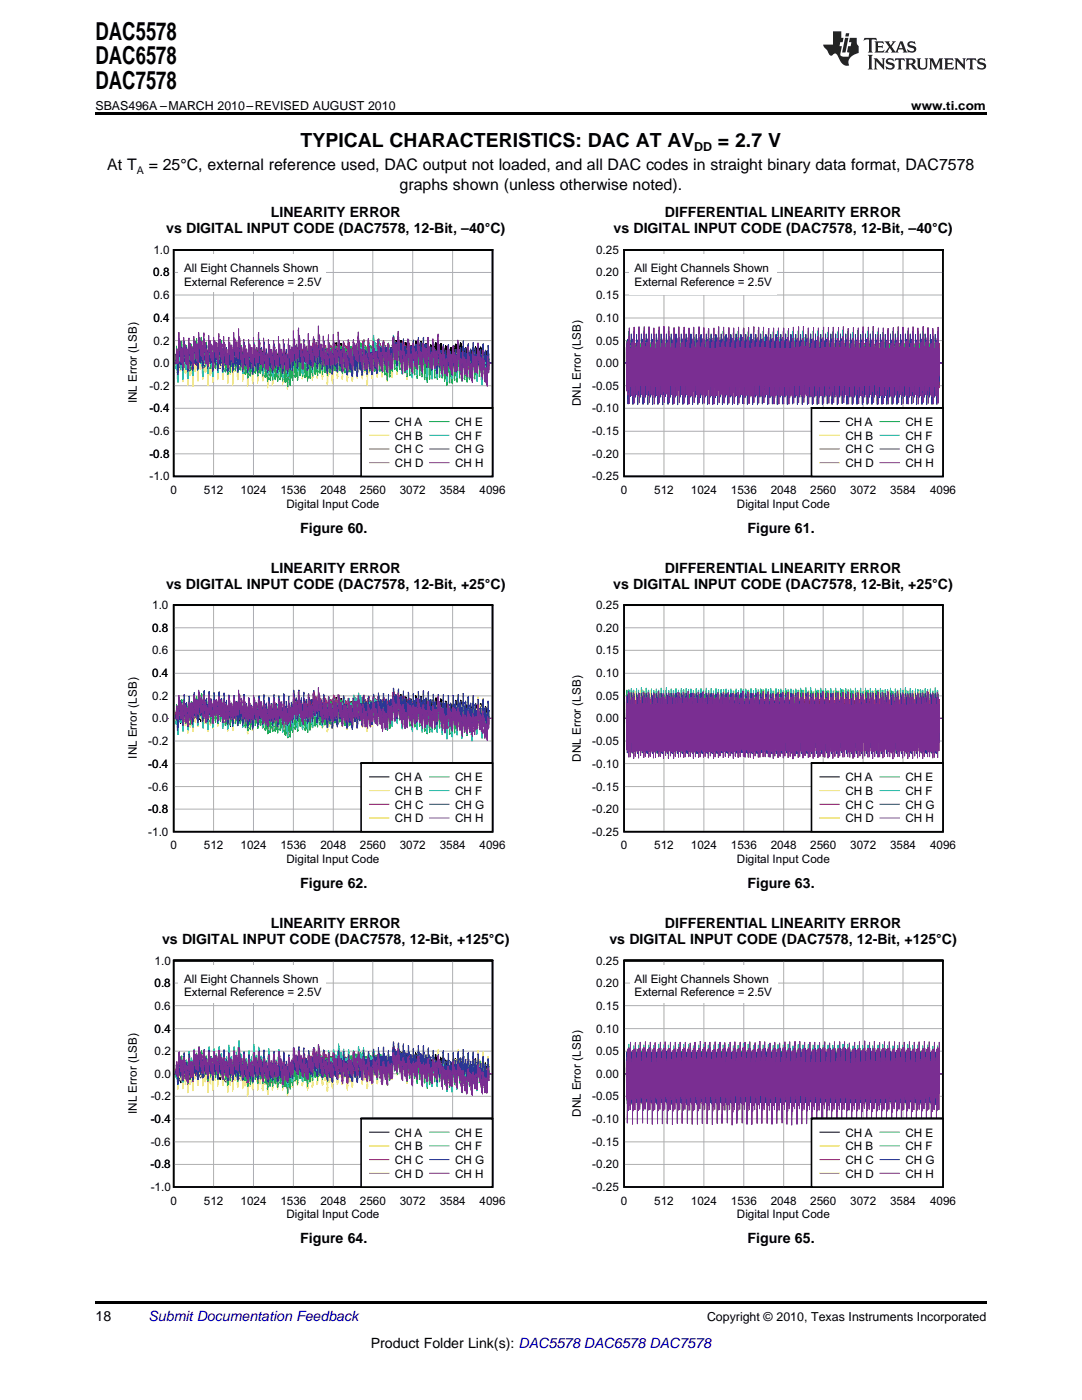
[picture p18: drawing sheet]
<svg xmlns="http://www.w3.org/2000/svg" width="216mm" height="279mm" viewBox="0 0 216 279" stroke-linecap="round" stroke-linejoin="round" font-family="sans-serif">
<defs><g id="words">
<g font-size="4.9">
<text x="19" y="7.9">DAC5578</text>
<text x="19" y="12.8">DAC6578</text>
<text x="19" y="17.8">DAC7578</text>
</g>
<g font-size="3.9">
<text x="60" y="29.3">TYPICAL CHARACTERISTICS: DAC AT AV</text>
<text x="143.3" y="29.3">= 2.7 V</text>
</g>
<g font-size="3.2">
<text x="21.4" y="34">At T</text>
<text x="29.7" y="34">= 25°C, external reference used, DAC output not loaded, and all DAC codes in straight binary data format, DAC7578</text>
<text x="79.7" y="37.9">graphs shown (unless otherwise noted).</text>
</g>
<g font-size="2.8">
<text x="33.2" y="46.6">vs DIGITAL INPUT CODE (DAC7578, 12-Bit, –40°C)</text>
<text x="54" y="43.4">LINEARITY ERROR</text>
<text x="122.4" y="46.6">vs DIGITAL INPUT CODE (DAC7578, 12-Bit, –40°C)</text>
<text x="132.7" y="43.4">DIFFERENTIAL LINEARITY ERROR</text>
<text x="59.9" y="106.3">Figure 60.</text>
<text x="149.2" y="106.3">Figure 61.</text>
<text x="33.1" y="117.5">vs DIGITAL INPUT CODE (DAC7578, 12-Bit, +25°C)</text>
<text x="54" y="114.3">LINEARITY ERROR</text>
<text x="122.4" y="117.5">vs DIGITAL INPUT CODE (DAC7578, 12-Bit, +25°C)</text>
<text x="132.7" y="114.3">DIFFERENTIAL LINEARITY ERROR</text>
<text x="59.9" y="177.2">Figure 62.</text>
<text x="149.2" y="177.2">Figure 63.</text>
<text x="54" y="185.2">LINEARITY ERROR</text>
<text x="132.7" y="185.2">DIFFERENTIAL LINEARITY ERROR</text>
<text x="32.3" y="188.4">vs DIGITAL INPUT CODE (DAC7578, 12-Bit, +125°C)</text>
<text x="121.6" y="188.4">vs DIGITAL INPUT CODE (DAC7578, 12-Bit, +125°C)</text>
<text x="59.9" y="248.1">Figure 64.</text>
<text x="149.2" y="248.1">Figure 65.</text>
<text x="19" y="263.6">18</text>
<text x="74" y="269">Product Folder Link(s): DAC5578 DAC6578 DAC7578</text>
</g>
<text font-size="2.8" fill="#0000c8" x="29.6" y="263.6">Submit Documentation Feedback</text>
<g font-size="2.5">
<text x="19" y="21.9">SBAS496A –MARCH 2010–REVISED AUGUST 2010</text>
<text x="181.8" y="21.9">www.ti.com</text>
<text x="138.5" y="30.1">DD</text>
<text x="141.1" y="263.6">Copyright © 2010, Texas Instruments Incorporated</text>
</g>
<g font-size="2.3" fill="#010202">
<text x="30.6" y="50.7">1.0</text>
<text x="118.9" y="50.7">0.25</text>
<text x="30.6" y="55.2">0.8</text>
<text x="30.6" y="59.7">0.6</text>
<text x="36.7" y="54.3">All Eight Channels Shown</text>
<text x="36.7" y="57">External Reference = 2.5V</text>
<text x="118.9" y="59.7">0.15</text>
<text x="119" y="55.2">0.20</text>
<text x="126.6" y="54.3">All Eight Channels Shown</text>
<text x="126.6" y="57">External Reference = 2.5V</text>
<text x="30.6" y="64.3">0.4</text>
<text x="119" y="64.3">0.10</text>
<text x="30.6" y="68.8">0.2</text>
<text x="118.9" y="68.8">0.05</text>
<text x="29.8" y="77.8">-0.2</text>
<text x="30.6" y="73.3">0.0</text>
<text x="118.2" y="77.8">-0.05</text>
<text x="119" y="73.3">0.00</text>
<text x="27.3" y="80.5" transform="rotate(-90 27.3 80.5)">INL Error (LSB)</text>
<text x="29.8" y="82.3">-0.4</text>
<text x="115.9" y="81.1" transform="rotate(-90 115.9 81.1)">DNL Error (LSB)</text>
<text x="118.2" y="82.3">-0.10</text>
<text x="29.8" y="86.9">-0.6</text>
<text x="78.8" y="85">CH A</text>
<text x="78.8" y="87.8">CH B</text>
<text x="90.8" y="85">CH E</text>
<text x="90.8" y="87.8">CH F</text>
<text x="118.2" y="86.9">-0.15</text>
<text x="168.7" y="85">CH A</text>
<text x="168.7" y="87.8">CH B</text>
<text x="180.7" y="85">CH E</text>
<text x="180.7" y="87.8">CH F</text>
<text x="29.8" y="91.4">-0.8</text>
<text x="29.8" y="95.9">-1.0</text>
<text x="78.8" y="90.5">CH C</text>
<text x="78.8" y="93.2">CH D</text>
<text x="90.8" y="90.5">CH G</text>
<text x="90.8" y="93.2">CH H</text>
<text x="118.2" y="95.9">-0.25</text>
<text x="118.2" y="91.4">-0.20</text>
<text x="168.7" y="90.5">CH C</text>
<text x="168.7" y="93.2">CH D</text>
<text x="180.7" y="90.5">CH G</text>
<text x="180.7" y="93.2">CH H</text>
<text x="34" y="98.6">0</text>
<text x="40.7" y="98.6">512</text>
<text x="48" y="98.6">1024</text>
<text x="56" y="98.6">1536</text>
<text x="57.2" y="101.3">Digital Input Code</text>
<text x="63.9" y="98.6">2048</text>
<text x="71.8" y="98.6">2560</text>
<text x="79.8" y="98.6">3072</text>
<text x="87.7" y="98.6">3584</text>
<text x="95.7" y="98.6">4096</text>
<text x="123.9" y="98.6">0</text>
<text x="130.6" y="98.6">512</text>
<text x="137.9" y="98.6">1024</text>
<text x="145.8" y="98.6">1536</text>
<text x="147" y="101.3">Digital Input Code</text>
<text x="153.8" y="98.6">2048</text>
<text x="161.7" y="98.6">2560</text>
<text x="169.6" y="98.6">3072</text>
<text x="177.6" y="98.6">3584</text>
<text x="185.6" y="98.6">4096</text>
<text x="30.4" y="121.6">1.0</text>
<text x="118.9" y="121.6">0.25</text>
<text x="30.4" y="126.1">0.8</text>
<text x="30.4" y="130.6">0.6</text>
<text x="118.9" y="130.6">0.15</text>
<text x="119" y="126.1">0.20</text>
<text x="30.4" y="135.2">0.4</text>
<text x="119" y="135.2">0.10</text>
<text x="30.4" y="139.7">0.2</text>
<text x="118.9" y="139.7">0.05</text>
<text x="29.6" y="148.7">-0.2</text>
<text x="30.4" y="144.2">0.0</text>
<text x="118.2" y="148.7">-0.05</text>
<text x="119" y="144.2">0.00</text>
<text x="27.3" y="151.4" transform="rotate(-90 27.3 151.4)">INL Error (LSB)</text>
<text x="29.6" y="153.2">-0.4</text>
<text x="78.8" y="155.9">CH A</text>
<text x="90.8" y="155.9">CH E</text>
<text x="115.9" y="152" transform="rotate(-90 115.9 152)">DNL Error (LSB)</text>
<text x="118.2" y="153.2">-0.10</text>
<text x="168.7" y="155.9">CH A</text>
<text x="180.7" y="155.9">CH E</text>
<text x="29.6" y="157.8">-0.6</text>
<text x="78.8" y="158.7">CH B</text>
<text x="78.8" y="161.4">CH C</text>
<text x="90.8" y="158.7">CH F</text>
<text x="90.8" y="161.4">CH G</text>
<text x="118.2" y="157.8">-0.15</text>
<text x="168.7" y="158.7">CH B</text>
<text x="168.7" y="161.4">CH C</text>
<text x="180.7" y="158.7">CH F</text>
<text x="180.7" y="161.4">CH G</text>
<text x="29.6" y="162.3">-0.8</text>
<text x="29.6" y="166.8">-1.0</text>
<text x="78.8" y="164.1">CH D</text>
<text x="90.8" y="164.1">CH H</text>
<text x="118.2" y="166.8">-0.25</text>
<text x="118.2" y="162.3">-0.20</text>
<text x="168.7" y="164.1">CH D</text>
<text x="180.7" y="164.1">CH H</text>
<text x="34" y="169.5">0</text>
<text x="40.7" y="169.5">512</text>
<text x="48" y="169.5">1024</text>
<text x="56" y="169.5">1536</text>
<text x="57.2" y="172.3">Digital Input Code</text>
<text x="63.9" y="169.5">2048</text>
<text x="71.8" y="169.5">2560</text>
<text x="79.8" y="169.5">3072</text>
<text x="87.7" y="169.5">3584</text>
<text x="95.7" y="169.5">4096</text>
<text x="123.9" y="169.5">0</text>
<text x="130.6" y="169.5">512</text>
<text x="137.9" y="169.5">1024</text>
<text x="145.8" y="169.5">1536</text>
<text x="147" y="172.3">Digital Input Code</text>
<text x="153.8" y="169.5">2048</text>
<text x="161.7" y="169.5">2560</text>
<text x="169.6" y="169.5">3072</text>
<text x="177.6" y="169.5">3584</text>
<text x="185.6" y="169.5">4096</text>
<text x="30.8" y="197">0.8</text>
<text x="30.8" y="192.5">1.0</text>
<text x="36.7" y="196.1">All Eight Channels Shown</text>
<text x="118.9" y="192.5">0.25</text>
<text x="119" y="197">0.20</text>
<text x="126.6" y="196.1">All Eight Channels Shown</text>
<text x="30.8" y="201.5">0.6</text>
<text x="36.7" y="198.8">External Reference = 2.5V</text>
<text x="118.9" y="201.5">0.15</text>
<text x="126.6" y="198.8">External Reference = 2.5V</text>
<text x="30.8" y="206.1">0.4</text>
<text x="119" y="206.1">0.10</text>
<text x="30.8" y="215.1">0.0</text>
<text x="30.9" y="210.6">0.2</text>
<text x="118.9" y="210.6">0.05</text>
<text x="119" y="215.1">0.00</text>
<text x="30.1" y="219.6">-0.2</text>
<text x="118.2" y="219.6">-0.05</text>
<text x="27.3" y="222.3" transform="rotate(-90 27.3 222.3)">INL Error (LSB)</text>
<text x="30.1" y="224.1">-0.4</text>
<text x="78.8" y="226.8">CH A</text>
<text x="90.8" y="226.8">CH E</text>
<text x="115.9" y="222.9" transform="rotate(-90 115.9 222.9)">DNL Error (LSB)</text>
<text x="118.2" y="224.1">-0.10</text>
<text x="168.7" y="226.8">CH A</text>
<text x="180.7" y="226.8">CH E</text>
<text x="30.1" y="233.2">-0.8</text>
<text x="30.1" y="228.7">-0.6</text>
<text x="78.8" y="229.6">CH B</text>
<text x="78.8" y="232.3">CH C</text>
<text x="90.8" y="229.6">CH F</text>
<text x="90.8" y="232.3">CH G</text>
<text x="118.2" y="228.7">-0.15</text>
<text x="118.2" y="233.2">-0.20</text>
<text x="168.7" y="229.6">CH B</text>
<text x="168.7" y="232.3">CH C</text>
<text x="180.7" y="229.6">CH F</text>
<text x="180.7" y="232.3">CH G</text>
<text x="30.1" y="237.7">-1.0</text>
<text x="78.8" y="235">CH D</text>
<text x="90.8" y="235">CH H</text>
<text x="118.2" y="237.7">-0.25</text>
<text x="168.7" y="235">CH D</text>
<text x="180.7" y="235">CH H</text>
<text x="34" y="240.4">0</text>
<text x="40.7" y="240.4">512</text>
<text x="48" y="240.4">1024</text>
<text x="56" y="240.4">1536</text>
<text x="57.2" y="243.2">Digital Input Code</text>
<text x="63.9" y="240.4">2048</text>
<text x="71.8" y="240.4">2560</text>
<text x="79.8" y="240.4">3072</text>
<text x="87.7" y="240.4">3584</text>
<text x="95.7" y="240.4">4096</text>
<text x="123.9" y="240.4">0</text>
<text x="130.6" y="240.4">512</text>
<text x="137.9" y="240.4">1024</text>
<text x="145.8" y="240.4">1536</text>
<text x="147" y="243.2">Digital Input Code</text>
<text x="153.8" y="240.4">2048</text>
<text x="161.7" y="240.4">2560</text>
<text x="169.6" y="240.4">3072</text>
<text x="177.6" y="240.4">3584</text>
<text x="185.6" y="240.4">4096</text>
</g>
<text font-size="2.1" x="27.3" y="34.6">A</text>
</g></defs>
<g fill="#231f20">
<path d="M172.5 7.6l-.1 .5 .4-.2h.6v.1v2.1l-.2 .4h.9l-.2-.4v-2.1l.1-.1h.5l.5 .2-.2-.5zM174.5 8.3l.2 .3v1.5l-.2 .4h1.8l.2-.6a1.04 1.04 0 0 1-1.3 .2v-.7h.6l.3 .2v-.6l-.3 .2h-.6v-.6l.8-.1 .4 .3-.2-.5zM176.5 8.3l.9 1.1-.9 1.1h.8l-.2-.2 .4-.7 .5 .7-.2 .2h1.5l-.2-.2 .2-.4h.9l.1 .4-.2 .2h1l-.3-.3-.7-1.9h-.5l-.9 2-.8-1 .9-1h-.8l.1 .3-.4 .5-.3-.6 .1-.2zM179.7 8.6l.4 1h-.7zM181.3 8.4a.63 .63 0 0 0-.2 .7 .63 .63 0 0 0 .6 .4l.6 .2 .1 .2a.75 .75 0 0 1-.7 .4 .75 .75 0 0 1-.6-.5l.1 .7 .1-.1a1.11 1.11 0 0 0 1.5-.6 1.13 1.13 0 0 0-1.2-.8l-.1-.4a1.04 1.04 0 0 1 1.2 .2l-.2-.5-.2 .1-.4-.2zM173.2 10.9l.2 .4v2.2l-.2 .4h1l-.3-.4v-2.2l.3-.4zM174.3 11.6l.3 .4v1.5l-.3 .4h.8l-.2-.4v-1.3l1.5 1.7v-1.9l.2-.4h-.7l.2 .4v.9l-1.1-1.3zM177 11.8a.62 .62 0 0 0-.2 .7 .62 .62 0 0 0 .6 .4l.6 .1 .1 .3a.76 .76 0 0 1-.7 .3 .76 .76 0 0 1-.7-.4l.2 .7 .1-.1a1.11 1.11 0 0 0 1.5-.6 1.13 1.13 0 0 0-1.2-.8l-.1-.4a1.04 1.04 0 0 1 1.2 .2l-.2-.6-.2 .1-.5-.1zM178.7 11.6l-.2 .6a.61 .61 0 0 1 .8-.3v1.6l-.2 .4h.9l-.2-.4v-1.6a.63 .63 0 0 1 .7 .3l-.1-.6zM180.6 11.6l.3 .4v1.5l-.3 .4h1l-.2-.2-.1-.8 .6 .2a.76 .76 0 0 0 1.2 .7l-1-1a.58 .58 0 0 0 .6-.5 .58 .58 0 0 0-.5-.6zM181.4 11.9h.1a.45 .45 0 0 1 .5 .1 .45 .45 0 0 1 .1 .5l-.8 .2zM182.9 11.6l.2 .2a2.17 2.17 0 0 0 .3 1.9 .99 .99 0 0 0 1.6-.6v-1.1l.2-.4h-.7l.2 .2a1.92 1.92 0 0 1-.2 1.8 .6 .6 0 0 1-.9-.5v-1.1l.2-.4zM185.4 11.6l.2 .4v1.5l-.2 .4h.7l-.2-.4v-1.4l.8 1.8 .8-1.8v1.4l-.2 .4h.9l-.2-.4v-1.5l.2-.4h-.8l-.6 1.5-.6-1.5zM188.4 11.6l.2 .4v1.5l-.2 .4h1.8l.1-.6a1.04 1.04 0 0 1-1.2 .1v-.6h.5l.4 .2v-.6l-.4 .2h-.5v-.7h.8l.3 .3-.1-.6zM190.5 11.6l.2 .4v1.5l-.2 .4h.7l-.2-.4v-1.3l1.5 1.7v-1.9l.2-.4h-.7l.2 .4v.9l-1.1-1.3zM192.9 11.6l-.1 .6a.61 .61 0 0 1 .7-.3l.1 1.6-.3 .4h1l-.3-.4 .1-1.6a.63 .63 0 0 1 .7 .3l-.1-.6zM195.2 11.8a.62 .62 0 0 0-.2 .7 .62 .62 0 0 0 .6 .4l.6 .1 .1 .3a.76 .76 0 0 1-.7 .3 .76 .76 0 0 1-.6-.4l.1 .7 .1-.1a1.11 1.11 0 0 0 1.6-.6 1.13 1.13 0 0 0-1.3-.8l-.1-.4a1.04 1.04 0 0 1 1.2 .2l-.1-.6-.2 .1-.5-.1z"/>
<path d="M166.2 6.3v2.6h-1.9v.4l.8 .9a.91 .91 0 0 0 1 .8 .56 .56 0 0 1 .5-.3 .56 .56 0 0 1 .5 .3l.4 .8a1.53 1.53 0 0 0 1.9 1.2 1.54 1.54 0 0 1 1-2.1l.9-.3v-1.4a1.52 1.52 0 0 1-.4-1.6h-1.3l-.2 .8h.5l-.2 .8h-.5l-.1 1v.2l.4 .1-.2 .8a1.93 1.93 0 0 1-1.6-.3l.3-1.8h-.5l.2-.8h.4l.2-.8h-.4v-1.3zM168.6 7.6l-.6 2.9h.7l.6-2.9zM168.8 6.6l-.1 .7h.6l.2-.7z"/>
</g>
<path d="M34.7 49.9h63.6v45.2h-63.6zM34.7 49.9h63.6z" fill="none" stroke="#010202" stroke-width=".32"/>
<g fill="none" stroke="#aeafb0" stroke-width=".2">
<path d="M34.7 58.9h63.7M34.7 54.4h63.7M42.6 49.9v45.3M50.6 49.9v45.3M58.5 49.9v45.3M66.5 49.9v45.3M74.4 49.9v45.3M82.4 49.9v45.3M90.3 49.9v45.3M34.7 77h63.7M34.7 72.5h63.7M34.7 68h63.7"/>
<path d="M34.7 63.5h63.7M34.7 90.6h63.7M34.7 86.1h63.7M34.7 81.5h63.7"/>
</g>
<g fill="none" stroke="#010202" stroke-width=".2">
<path d="M35.4 71.6l-.1-1.1-.1 .8-.1-.6v1.8h-.4M35.4 71.1v.6M35.4 71.5l.1 1.6M35.5 72.7v.7M35.7 70.9l-.1 2.7-.1-1.2M35.8 71.4l-.1 .2M35.8 71.2v.5M35.9 71.3l-.1 .3M35.9 71.1v2.3M36 72.9v.7l-.1-.4M36.2 70.3l-.2 3.1M36.3 70.5l-.1 .1"/>
<path d="M36.3 70.1v1.1M36.3 70.7l.1 .6M36.4 71.1v1.9M36.5 72v1l-.1-.3M36.5 72.2l.1 .5M36.7 70.5l-.1 2.6M36.7 71.3h.1M36.7 71.2v.1l.1-.4 .3 2.7M37 73v.8M37.1 70.7v3M37.2 70.5l-.1 .7M37.2 70.9l.1-.4v1.2l.1-.2"/>
<path d="M37.4 71.2l.1 2.2M37.5 73.6v-1v1.2M37.8 71.7l-.1 .3v-.8l-.2 2.2M37.8 71.5v.5M37.8 71.7l.1-.2v1.7M37.9 72.7l.1 1.5v-.7v.6M38.3 71.3v-.7l-.1 1.1-.1-.6-.1 2.5M38.3 70.8l.1 .6M38.4 71v.6M38.4 71.5v-.2v1.8l.1-.7M38.7 70.3v.7M38.8 70.9h-.1l-.1-.1v2.2l-.1-1"/>
<path d="M38.8 71.1v-.4v.4M38.8 70.6v.9M38.8 71.4l.1 .9M38.9 71.8v1.2M39 72.6v.8l-.1-.4M39.2 70.3l-.2 3M39.2 70v.6M39.2 70.1l.1 .6M39.3 70.2v.9M39.3 70.9l.1-.3v2.3M39.5 71.8v1.2l-.1-.4M39.5 72l.1 .6"/>
<path d="M39.7 71.1l-.1-.7v2.6M39.7 71.2l.1-.6 .1 .9M40 72.6v.8M40.1 70.1l-.1 3.1-.1-1.8M40.3 70.2l-.1-.3-.1 .9M40.3 69.9v1l.1-.1M40.4 70.4v2.2M40.6 70.7v1.8l-.1 .3v-1.1l-.1 1M40.7 70.5l-.1 .4M40.7 70.1v.8M40.8 70.6v.4l-.1-.2M40.8 70.8v-.2v1.7"/>
<path d="M40.8 71.8l.1 1.6 .1-.7v.6M41.2 70.4l-.2 2.5M41.2 70.9v-.8v.9M41.2 70.4l.1 .7M41.3 70.8l.1 2.3 .1-.7M41.5 72.1l.1 .9M41.7 71.2l-.1 2.1M41.7 70.6v.8M41.7 71.3h.1M41.7 71.5v-.5l.1 .5M41.8 71v.9M41.8 71.8l.1 .9"/>
<path d="M41.9 72.2v1.2h.1M42 73v.8M42.1 70.7l-.1 3M42.1 70.9l.1-.5 .1 .6M42.3 70.5v.9M42.3 71.3l.1-.4v2.2l.1-.2M42.5 72.2v-.1v1.1M42.8 71.2l-.1-.1v.2l-.1-.8-.1 2.7M42.8 71.3v-.5l.1 .9M42.9 71.5v.9M42.9 72.2v1.2M42.9 72.6l.1 .5"/>
<path d="M43.1 70.2l-.1 3.1M43.3 70.3l-.1-.4-.1 .9M43.3 70v1M43.3 70.5v.6M43.3 70.9l.1 1.7M43.6 70.9l-.1 2.1v-1.2l-.1 1.1M43.7 70.7l-.1 .4M43.7 70.4v.7M43.7 70.9v.3M43.7 70.8v.4M43.8 70.9l-.1 .3M43.8 70.7l.1 2.8 .1-.7v.6"/>
<path d="M44.1 71v-.6l-.1 2.6M44.2 70.2l-.1 .3M44.2 70.1l.1 1.2M44.3 70.7l.1 .6M44.4 71.1v1.9l.1-.7M44.5 71.9v.9M44.6 71l-.1 2.1M44.6 70.5v.8l.1-.1M44.7 71.1v.2l.1-.4v.9M44.8 71.7l.1 .9M44.9 72.2v1.2M44.9 73v.8"/>
<path d="M45.1 70.8l-.2 2.9M45.2 70.5l-.1 .8M45.2 70.9l.1-.3v1.1M45.3 71.6l.1-.4v2.3v-.2M45.4 73.6v-1l.1 1.2M45.7 72v-.8l-.2 2.2M45.7 71.8l.1 .2v-.5v1M45.8 72.3v.9M45.8 73.1l.1 1.1M45.9 73.5l.1 .5M46.2 71v-.4l-.2 3.6M46.2 70.6l.1 1v-.7"/>
<path d="M46.3 71.3l.1 1.6M46.5 72.3l-.1 .8M46.6 70.2v2.8l-.1-1.1M46.6 70.8l.1 .1M46.7 70.5v.4M46.8 70.7l-.1 .2M46.8 70.5l.1 2.4M47 72.4v.7l-.1-.4M47.1 70.6v-.6l-.1 3M47.2 69.9l-.1 .2M47.2 69.8l.1 1.2M47.3 70.5l.1 .7"/>
<path d="M47.4 71v1.9M47.4 72v1v-.3M47.4 72.2l.1 .5M47.6 71.2l-.1 2M47.6 70.6v.7h.1M47.7 71.2v.2M47.8 70.9l-.1 .4M47.8 70.9l.1 2.3M47.9 72.7v.7M48.1 70.2l-.2 3.1M48.2 70l-.1 .7M48.2 70.4v-.3v1.1l.1-.2"/>
<path d="M48.3 70.6l.1 2.4M48.4 73v-1l.1 1.2M48.7 71.2l-.1 .1v-.8l-.1 2.4M48.7 70.9v.4M48.7 71l.1-.1v1.7M48.8 72.1l.1 1.5M48.9 72.9l.1 .4M49.2 70.9v-.7l-.1 .9v-.6l-.1 2.9M49.2 70.5l.1 .8M49.3 70.9v.7M49.3 71.4l.1 1.6M49.5 72.6l-.1 .8"/>
<path d="M49.6 71l-.1 2.6v-1.3M49.7 71.6l-.1 .1M49.7 71.8v-.4l.1 .4M49.8 71.3l.1 2.5M49.9 73.4v.7v-.4M50.1 70.9l-.2 3.1M50.1 71.2l.1-.7 .1 .7M50.3 70.6v.9M50.3 70.9v.6M50.3 71.3v1.8M50.4 72.1l.1 .5M50.4 71.9v1.2l-.1-.3"/>
<path d="M50.7 70.8v.2M50.7 70.5v.4l-.1-.7-.1 2.8M50.9 72.4v.7M51.1 69.8l-.1 3.2-.3-2.5M51.1 69.6v.9M51.1 69.9l.1-.3v1l.1-.1M51.3 70.1l.1 2.2M51.7 70.4l-.1 .1v-.8l-.1 2.4v.4v-1.2l-.1 1.1M51.7 70.1v.4M51.7 70.3l.1-.2v1.6M51.8 71.3l.1 1.5v-.7v.5M52.2 70.2v-.7l-.1 .8-.1-.6-.1 2.5"/>
<path d="M52.2 69.7l.1 .8M52.3 70.1v2.5l.1-.7M52.4 71.6l.1 .9M52.6 70.9l-.1-.1v2M52.6 70.2v.7M52.7 70.9h-.1M52.7 71.1v-.4l.1 .4M52.8 70.7v.9M52.8 71.5v.9M52.8 71.9v1.3l.1-.2M52.9 72.8v.7M53.1 70.5l-.2 2.9"/>
<path d="M53.2 70.6l-.1 .3M53.2 70.3v.4M53.2 70.4v.6M53.2 70.6v.9M53.2 71.3l.1-.3v2.4l.1-.3M53.4 72.4v1M53.4 72.6l.1 .6M53.6 71.8v-.7l-.1 2.6M53.7 71.8l-.1-.1v.2M53.7 71.9v-.5l.1 .9M53.9 73.4v.8M54 71v3l-.2-1.8"/>
<path d="M54.2 70.9l-.1-.4-.1 1.1M54.2 70.5l.1 1M54.5 70.8v1.8l-.1 .4v-1v1.1l-.1-2.2M54.6 70.6l-.1 .4M54.6 70.3v.7M54.6 70.9l.1 .1M54.7 70.6v.4M54.8 70.8l-.1 .2M54.8 70.5v1.7M54.8 71.7v1.5l.1-.7v.6M55.1 70.7v-.6l-.2 2.5M55.2 70l-.1 .2"/>
<path d="M55.2 69.9v.7M55.2 70.1v.8M55.2 70.6l.1 2.4 .1-.7M55.4 72l.1 1M55.6 71.2l-.1 2M55.6 70.6v.7M55.6 71.4v-.4l.1 .4M55.7 70.9v1M55.7 71.7l.1 .9M55.8 72.2v1.2l.1-.1M55.9 73v.8M56 70.6l-.1 3"/>
<path d="M56.1 70.6l-.1 .3M56.1 70.7v-.4l.1 .6M56.2 70.5v.9M56.2 71.2l.1-.3v2.2l.1-.2M56.4 73.2v-1.1l.1 1.1M56.6 71.3l-.1-.8v2.4M56.6 71.3l.1-.4 .1 .8M56.8 71.7v.9M56.8 72.5l.1 1.1M56.9 72.9v.4M57 70.5l-.1 3M57.2 70.7l-.1-.4-.1 .9"/>
<path d="M57.2 70.4l.1 2.7M57.3 71v.6M57.4 72.8l-.1-.1v.7M57.5 71.6l-.1 2.1v-1.3M57.6 71.4l-.1 .4M57.6 71.1v.7M57.6 71.7l.1 .2M57.7 71.5v.5v-.3M57.7 71.5l.1 2.4M57.9 73.5v.7l-.1-.4M58.1 71.1l-.2 2.6M58.1 70.6v1.1"/>
<path d="M58.1 70.4l.1 .9M58.2 70.5l.1 .6M58.3 70.9v1.7M58.4 71.3v1.3l-.1-.3M58.4 71.9l.1 .1M58.5 69.9v2.3M58.5 69.3v.8l.1-.1M58.6 69.9v.2M58.7 69.7l-.1 .4M58.7 69.7l.1 2.4 .1-.2M58.9 71.7v.7M59 69.2l-.1 3"/>
<path d="M59.1 68.9l-.1 .8M59.1 69.3l.1-.4v1.2l.1-.2M59.3 69.5v2.2v-.1M59.3 71.9v-1.1l.1 1.2M59.7 69.9l-.1 .2v-.8l-.2 2.3M59.7 70.1v-.4v.8M59.7 70.5v.8M59.7 71.2l.1 1.2M59.8 71.7l.1 .4M60.2 69.8v.6M60.3 71.9l-.1-2.8-.1 .8-.1-.6-.1 2.9M60.4 71.6l-.1 .7"/>
<path d="M60.6 70v.7M60.6 70.5v.1l-.1-.1v2l-.1-1.2M60.6 70.4v.4l.1-.3M60.7 70.4l.1 2.4M60.9 72.4v.7l-.1-.4M61 70.1l-.1 2.9M61.1 70l-.1 .2M61.1 69.9l.1 1.3M61.2 70.7l.1 .6M61.3 71.2v1.8M61.4 72.2v.9l-.1-.3M61.4 72.3v.6"/>
<path d="M61.5 70.8l-.1 2.6M61.6 71.3v.3M61.7 71.1l-.2 .4M61.8 73v.8M62 70.5l-.1 3.1-.2-2.6M62.1 70.1l-.1 .8M62.1 70.5l.1-.4v.9v-.2M62.2 70.4v2l.1 .2 .1-1.2v1.1M62.6 70.3v.2v-.8l-.2 2.5M62.6 70.1v.4M62.6 70.2l.1-.2v1.7M62.7 71.2l.1 1.4 .1-.7v.7"/>
<path d="M63.1 70.1v-.8l-.1 .8v-.6l-.1 2.5M63.1 69.6l.1 .7M63.2 70l.1 2.4M63.3 71.7h.1M63.5 70.7l-.1-.2v2.1v-1.3M63.5 70v.7M63.6 70.6l-.1 .1M63.6 70.8v-.4l.1 .4M63.7 70.3v1M63.7 71.1l.1 .9M63.8 71.5v1.2M63.9 72.3v.7l-.1-.4"/>
<path d="M64 70l-.1 3M64 70.3l.1-.6 .1 .7M64.2 69.9v.9M64.2 70.2l.1 .7M64.3 70.7v1.8M64.3 71.5v1.1v-.3M64.3 71.7l.1 .5M64.6 70.8l-.1-.7-.1 2.6M64.7 70.8l-.1-.2v.3M64.8 72.3v.7M65 69.9l-.1 3-.2-2.6M65.1 70.1v-.4l-.1 .8"/>
<path d="M65.1 69.7v1.2l.1-.2M65.2 70.4l.1 2.3M65.5 70.9l-.1 2.1v-1.3l-.1 1.1M65.5 70.7v.3M65.5 70.3v.8l.1-.2M65.6 70.6v.4M65.6 70.8l.1-.3v1.7M65.7 71.7l.1 1.5 .1-.7v.5M66 70l-.1 2.6M66.1 70.1v-.6l-.1 1M66.1 69.7l.1 .6M66.2 69.9l.1 2.2v-.8"/>
<path d="M66.3 70.9l.1 .8M66.5 69.8l-.1 2.2M66.5 69.3v.7M66.6 69.7l-.1 .2M66.7 69.9l-.1-.4v.5M66.7 69.4v.9M66.7 70.1v.9M66.7 70.5v1.2l.1-.1M66.8 71.3v.7M67 68.7l-.2 3M67.1 68.8l-.1 .2M67.1 68.9v-.4v.7"/>
<path d="M67.1 68.7v.9M67.1 69.4l.1-.3v2.2l.1-.1M67.4 70.5l-.1-.1v1M67.6 69.7l-.1-.8-.1 2.7M67.6 69.5v.2M67.6 69.6v.1M67.6 69.7v-.4l.1 .8M67.7 70v.9M67.7 70.7l.1 1.2M68 68.7l-.1 3-.1-.1M68.1 68.9l-.1-.4v.8M68.1 68.6l.2 2.7"/>
<path d="M68.2 69.3v.6M68.4 69.9v2.1v-1.3l-.1 1M68.5 69.7l-.1 .4M68.5 69.4v.7M68.5 70l.1 .2M68.6 69.8v.4M68.7 70l-.1 .2M68.7 69.8l.1 2.8v-.8v.7M69 70.1v-.6l-.2 2.5M69.1 69.3l-.1 .3M69.1 69.3l.1 1.2v-.2v1.9l.1-.7M69.3 71.2l.1 .9"/>
<path d="M69.5 70.3l-.1 2.1M69.5 69.7l.1 .8M69.6 70.4v.1v-.4v.9M69.6 70.9l.1 .9M69.7 71.3v1.3l.1-.1M69.8 72.2v.7M70 69.7l-.1 3.1-.1-.1M70.1 69.9l-.1-.6v.8M70.1 69.4v.9M70.1 70.1l.1-.4v2.1l.1-.2M70.4 71.7l-.1-1v1.1M70.5 69.9v-.9l-.1 2.3"/>
<path d="M70.5 69.7l.1 .1M70.6 69.9v-.4l.1 .9M70.7 70.3v.9M70.7 71l.1 1.3M70.8 71.6v.4M71.1 69.3l-.1-.4-.2 3.3M71.1 68.9l.1 1.2v-.6M71.2 69.9l.1 1.6M71.3 71v.7M71.4 69.7v2.1l-.1-1.1M71.5 69.5l-.1 .4M71.5 69.2v.7"/>
<path d="M71.5 69.8l.1 .3M71.6 69.7v.4M71.7 69.8l-.1 .3M71.7 69.6v2.5M71.8 71.7v.7l-.1-.4M72 70v-.7l-.2 3M72.1 69.2l-.1 .2M72.1 69.1v1M72.1 69.7l.1 .5M72.2 70.1v1.8M72.3 70.9v1.1l-.1-.3M72.3 71.6l.1 .1"/>
<path d="M72.5 69.9l-.1 2.2M72.5 69.4v.7M72.5 70.1v.2M72.5 70.2l.1-.3 .2 2.5M72.8 72v.7M72.9 69.7l-.1 2.9M73 69.6l-.1 .6M73 70l.1-.4v1.1l.1-.2M73.2 70.2l.1 2.4M73.3 72.6v-1v1.2M73.6 70.9l-.1 .1v-.8l-.2 2.3M73.6 70.6v.4"/>
<path d="M73.6 70.8l.1-.2v1.7M73.7 72.2v1.2M73.7 72.6l.1 .5M74.1 70.5v-.7l-.1 1.1-.1-.6-.1 3M74.1 70v.6M74.1 70.2v.6M74.1 70.5l.1 1.7M74.3 71.6l-.1 .8M74.5 69.5l-.1 2.8-.1-1.1M74.5 70.1h.1M74.5 69.8v.5M74.6 70l-.1 .2"/>
<path d="M74.6 69.7l.1 2.4M74.8 71.7v.7l-.1-.4M75 69.2l-.2 3M75 69.3v.2M75 68.9l.1 1.2M75.1 69.5l.1 .6M75.2 69.9v1.8M75.3 70.7v1.1l-.1-.3M75.3 70.9l.1 .6M75.5 70l-.1-.7v2.6M75.5 69.9v.2M75.5 70.1l.1-.4 .2 2.4"/>
<path d="M75.8 71.7v.7M75.9 69.3l-.1 3v-.1M76 69.1l-.1 .7M76 69.5l.1-.4v1.1l.1-.1M76.2 69.7v2.2M76.6 70.1v.4M76.6 71.8v-1.7l-.1 .4v-.9l-.1 2.2-.1 .4v-1.3l-.1 1.2M76.6 71.3l.1 1.7 .1-.8v.7M77 70.5v-.7v.9l-.1-.6-.1 2.4M77 70.1l.1 .7M77.1 70.5l.1 2.4 .1-.7M77.4 71.1v-.2v2.1l-.1-1.2"/>
<path d="M77.4 70.4v.7M77.5 71l-.1 .1M77.5 71.2v-.4l.1 .4M77.6 70.7v.9M77.6 71.4l.1 .9M77.7 71.8v1.2h.1M77.8 72.6v.8M77.9 70.1l-.1 3.1M77.9 70.2l.1-.9 .1 .7 .1-.5v2M78.1 69.4v.8M78.2 70.1v1.3v-.2M78.2 70.3l.1 .5"/>
<path d="M78.5 68.9l-.1-.7-.1 2.9M78.5 68.8v.2M78.5 68.9h.1M78.6 69v-.5l.1 1M78.7 70.6v.7M78.9 68.2l-.1 3-.1-1.9M79.1 68.4l-.1-.4-.1 .9M79.1 68v1.1M79.1 68.5l.1 2.3M79.4 68.9l-.1 2.1v-1.2l-.1 1.1M79.5 68.7l-.1 .4M79.5 68.4v.7"/>
<path d="M79.5 68.7v.5v-.3M79.5 68.9l.1-.2v1.6M79.6 69.9l.1 1.4 .1-.7v.7M79.9 68.9v-.7l-.1 2.6M80 68.1l-.1 .3M80 68v.7M80 68.2l.1 .7M80.1 68.6l.1 2.4 .1-.7M80.3 69.9v1M80.4 69l-.1 2.1M80.4 68.5v.8M80.5 69.1l-.1 .1"/>
<path d="M80.5 69.3v-.4l.1 .4M80.6 68.9v.9M80.6 69.7l.1 .8M80.7 70.1v1.2v-.1M80.7 70.9v.8M80.9 68.6l-.2 2.9M81 68.7l-.1 .2M81 68.4v.4M81 68.5l.1 .6M81.1 68.7v.9M81.1 69.4v-.3v2.2l.1-.1M81.2 71.5v-1l.1 1.2"/>
<path d="M81.5 69.8l-.1-.7-.1 2.2M81.5 69.9v-.2v.3M81.5 70v-.5l.1 .9M81.6 70.3v.9M81.6 71.1l.1 1.2M81.7 71.6l.1 .4M81.9 69.2l-.1 3M82 69.3l-.1-.4v.9M82 68.9l.1 1.1v-.6M82.1 69.8l.1 1.6M82.3 70.9l-.1 .8M82.4 69.7l-.1 2v-1.1"/>
<path d="M82.4 69.4v.4M82.4 69v.7M82.5 69.3v.4l-.1-.1M82.6 69.3l-.1 .4M82.6 69.2l.1 2.5 .1-.8v.6M82.9 68.9v-.6l-.1 2.7M83 68.2l-.1 .3M83 68l.1 1.3M83.1 68.7l.1 .6M83.2 69.1v1.9v-.7M83.2 70l.1 .9M83.4 69.1l-.1 2.1"/>
<path d="M83.4 68.5v.8l.1-.1M83.5 69.1v.2M83.5 69.3l.1-.4v2.3l.1-.1M83.7 70.8v.7M83.9 68.4l-.2 2.9M84 68.1l-.1 .7M84 68.5v-.4v1.2M84 69.1l.1-.4v2.3l.1-.2M84.2 71.1v-1l.1 1.2M84.5 69.3l-.1 .2v-.8l-.1 2.2M84.5 69.5v-.5l.1 .9M84.6 69.8v.9"/>
<path d="M84.6 70.6l.1 1.2M84.7 71.1l.1 .4M85.1 69.7l-.1-1.2-.1 .8-.1-.6v3M85.1 69.2v.6M85.1 69.7l.1 1.6M85.2 70.9v.7M85.4 69.2l-.1 2.6-.1-1.3M85.4 69.8l.1 .3M85.5 69.6v.5M85.6 69.7l-.1 .4M85.6 69.6v2.4M85.7 71.6v.7l-.1-.4"/>
<path d="M86 68.9l-.3 3.3M86 68.9l.1 1M86.1 69.3v.5M86.1 69.7v1.8M86.2 70.4v1.1l-.1-.2M86.2 70.5l.1 .6M86.4 69.3l-.1 2.2M86.5 69.3v.3M86.7 71v.7M86.9 68.6l-.1 3-.3-2.5-.1 .4v-.7M86.9 68.4v.7M86.9 68.8l.1-.3v1.1l.1-.2"/>
<path d="M87.1 69l.1 2.3M87.2 70.7v.7M87.2 70.8l.1-.4v1.3M87.5 69.6l-.1 .2v-.8l-.1 2.3M87.5 69.3v.4M87.5 69.5l.1-.2v1.6M87.6 70.5l.1 1.4M87.7 71.2v.4M88 69.3v-.8l-.1 .9-.1-.6-.1 2.9M88 68.9l.1 .7M88.1 69.3v2.4M88.1 70.9h.1"/>
<path d="M88.4 70l-.1-.2v2l-.1-1.2M88.4 69.3v.7M88.5 69.8l-.1 .2M88.5 70.1v-.4v.4M88.5 69.6l.1 2.4M88.7 71.6v.7l-.1-.4M88.9 69.2l-.2 3M88.9 69.3v.3M88.9 69v.4M88.9 69.1l.2 1.2M89 69.3v.9M89.1 70.2v1.9"/>
<path d="M89.2 71.1v1.1l-.1-.4M89.2 71.3l.1 .6M89.4 70.5l-.1-.7v2.6M89.5 70.5l-.1-.1v.2M89.7 72.2v.7M89.8 69.7v3l-.3-2.6M89.9 69.3l-.1 1M89.9 69.7l.1-.4v1.1l.1-.2M90.1 69.8l.1 2.2M90.3 69.9v1.8l-.1 .4v-1.2v1.2M90.4 69.7l-.1 .4M90.4 69.3v.8l.1-.2"/>
<path d="M90.5 69.7v.4M90.5 69.7l.1-.1v1.6M90.6 70.7v1.5l.1-.7v.6M91 69.3v-.6l-.1 .9-.1-.6-.1 2.6M91 68.9v.7M91 69.2l.1 2.2 .1-.7M91.2 70.3l.1 .9M91.4 68.8l-.1 2.7M91.4 69.3v.1M91.4 69.6v-.5l.1 .5M91.5 69.1v.9M91.5 69.8l.1 .9"/>
<path d="M91.6 70.2v1.2l.1-.1M91.7 71v.7M91.8 68.6l-.1 3M91.9 68.8l-.1 .1M91.9 68.9v-.4l.1 .7M92 68.7v1M92 69.5l.1-.3v2.3l.1-.2M92.2 70.6v1M92.2 70.8v.5M92.4 70.1l-.1-.8-.1 2.5M92.4 69.9v.2M92.4 70l.1 .1"/>
<path d="M92.5 70.2v-.5l.1 .9M92.6 70.5v.9M92.6 71.3v1.3M92.6 72.2l.1 .2M92.8 69.5l-.1 3M93 69.8l-.1-.5-.1 .9M93 69.4v1.2M93 70.1l.1 2.4M93.3 70.8l-.1 2v-1.3l-.1 1.1M93.4 70.6l-.1 .3M93.4 70.2v.7M93.4 70.9l.1 .2"/>
<path d="M93.5 70.7v.4M93.5 70.9v.2M93.5 70.6v1.7M93.5 71.8l.1 1.6 .1-.7v.6M93.9 70.3l-.2 2.6M93.9 70.3v.6M93.9 70v.3M93.9 69.9l.1 1M94 70.8l.1-.2v1.9l.1-.8M94.2 71.3l.1 .9M94.3 70.1v2.3M94.3 69.7v.7l.1-.1"/>
<path d="M94.4 70.4v-.4l.1 .4M94.5 69.9v.9M94.5 70.7l.1 .9M94.6 71.1v1.2l.1-.1M94.7 71.8v.8M94.8 69.4l-.1 3.1M94.8 69.9l.1-.6 .1 .7M95 69.5v1M95 70.3l.1-.4v2.3v-.2M95.1 72.3v-1l.1 1.3M95.4 70.7v-.8l-.2 2.3M95.4 70.5l.1 .1v-.5v.9"/>
<path d="M95.5 70.9v.8M95.5 71.6l.1 1.1M95.6 72l.1 .4M95.8 69.5l-.1 3.1M95.9 69.7v-.4l-.1 .8M95.9 69.3l.1 1.2M96 69.9v.6M96 70.4l.1 1.6M96.2 71.6l-.1 .7M96.3 70.5v2l-.1-1.2M96.3 70.3v.3M96.3 69.9v.8"/>
<path d="M96.3 70.5l.1 .3M96.4 70.4v.5l.1-.4M96.5 70.4l.1 2.5M96.7 72.5v.7l-.1-.4M96.8 70.9v-.7l-.1 2.5M96.9 70.1l-.1 .2M96.9 70l.1 1.1M97 70.6l.1 .6M97.1 71v1.9M97.2 71.9v1.1l-.1-.4M97.2 72.6v.2M97.3 71l-.1 2.1"/>
<path d="M97.3 70.5v.8l.1-.1M97.4 71.1v.2M97.5 70.9l-.1 .4M97.5 70.9l.1 1.7M97.6 72.5h.6"/>
</g>
<g fill="none" stroke="#f7e726" stroke-width=".2">
<path d="M34.7 72.5h.4M35.1 72.6v-.4l.1 1.1M35.3 72.8l-.1 .2M35.3 72.2v1l.1-.2M35.4 73.4v-.5l.1 3.4v-.5M35.8 70.9l-.3 5M35.8 70.3l.1 3.7M35.9 72.2v.4M36 72.9l-.1 1M36 73l.1 .2M36.1 72.2v1.4M36.2 72.2l-.1 .2"/>
<path d="M36.2 72.1v1M36.2 73l.1-.9v1.2M36.3 72.9l.1 .1M36.4 72.8l.1 2.8M36.5 75.4v.8M36.7 70.4l-.2 5.5M36.7 70.9l.1 2M36.9 72.5l-.1 .3M36.9 72.4l.1 2.1v-1M37 73.8l.1-.3v.8M37.1 72.9v.9M37.1 72.8v1l.2-.8"/>
<path d="M37.3 72.8v1M37.3 73.7l.1 .2M37.4 73.4l.1 3.4M37.5 76.1v.2M38 75l-.3-4.1-.2 5.6M38 74.2v-.2v.8l.1-1.5 .1 1M38.3 73.2l-.1 .9M38.3 73.3l.1 .8M38.4 73.8v.4M38.8 71.3l-.3 5.8-.1-3.3v.1M38.8 70.7v2.2M38.8 72.4l.1 .2"/>
<path d="M38.9 72.2v2M39.1 73.3l-.1-.3-.1 1.1M39.1 72.2v1.4M39.2 72.1l-.1 .2M39.2 72v1M39.4 72.7l-.1 .4v-1.2l-.1 1.1M39.4 72.6l.1 2.8M39.5 75.3v.7M39.7 70l-.2 5.6M39.7 70.1l.1 2.1h.1M39.9 71.7l.1 2v-1.1M40 72.9v-.3v.7"/>
<path d="M40.1 71.8l-.1 .9M40.1 71.7l.1 1.1 .1-.6M40.3 71.7v.9M40.3 72.6l.1 .2M40.4 72.3v3.4M40.5 75l-.1 .2M40.6 71.9l-.1 3.5M40.6 72l.2-2 .1 4.2M41.1 72.8v1.4l-.1-.8-.1 .1M41.1 72.9l.1-.1v1M41.2 72.8v.8M41.2 72.9l.1 .9"/>
<path d="M41.3 73.6v.4M41.3 73.7l.1-.2 .1 3.4v-.7M41.7 71.6l-.2 4.8M41.7 71l.1 2.4M41.8 72.9l.1 .2M41.9 72.9v1.9l.1-1h.1M42.1 73.3v-.2v1.5M42.1 73v.9M42.4 73.2l-.1 .4v-1l-.2 1.2M42.4 73l.1 2.6M42.7 69.9l-.2 6.4M42.7 70.1l.1 2.1 .1-.1"/>
<path d="M42.9 71.7v1.3M43 72.8l-.1-.2v1M43 72.6v.7M43.1 71.8l-.1 .9M43.1 71.7l.1 1 .1-.5M43.3 71.7v1v-.1M43.3 72.9v-.5l.1 3.4M43.5 75l-.1 .3M43.6 72.1l.1-2.3 .2 3.6M43.6 72l-.1 3.4M43.8 71.6v.5M44 72.4l-.1 .2"/>
<path d="M44 72.3l.1 .7v-1.5v1.1M44.1 72.5l.1-1 .1 1.2M44.3 72.3l.1 .1M44.4 72.2l.1 3.5v-.7M44.6 72l-.1 3.2M44.7 70l-.1 2.1M44.7 70.5l.1 1.9M44.8 72.1l.1 .2M44.9 72v2.1v-1l.1 .1M45.1 72.8l-.1-.2v1.3M45.1 72.5v1l.2-.9M45.3 72.5v1.1l.1-.4"/>
<path d="M45.4 73.1v2.7M45.4 75.8v.7M45.7 70.6l-.2 5.5-.1-.3M45.7 70.8l.1 2.2M45.8 72.6l.1 1.3M46 73.9l-.1-.2v.9M46.2 73.5l-.1-.5-.1 1.4v-.8M46.2 73.5v.5M46.2 73.4v.1M46.2 72.9v.9h.1M46.3 74v-.5l.1 3.4 .1-.5M46.8 72.6l-.1-1.9-.2 5.9"/>
<path d="M46.8 72.3v.5M46.8 72.5l.1-.3v1.9M47 73v-.2l-.1 1.1M47.1 72.8v-1.1l-.1 1.7M47.1 72.7l.1-1 .1 1.2M47.3 72.5l.1 .1M47.4 72.4v2.8M47.4 75v.8M47.6 72l-.2 3.4M47.7 69.9l-.1 2.2M47.7 70.3l.1 1.9M47.8 71.7v.4"/>
<path d="M47.8 71.7l.1 2v-1.1l.1 .1M48.1 72.2l-.1-.2v1.4M48.1 71.8v1.2l.1-.9M48.2 71.9v1.1M48.2 72.8l.1 .3M48.3 72.7l.1 3.4M48.9 74.6l-.3-4.1-.1 5.3-.1-.4M48.9 73.7l.1 .2M49 73.7v.8l.1-1.5v1.1M49.2 73l-.1 .8M49.2 73.2l.1 .9M49.3 74.2v-.4l.1 3.3 .1-.4"/>
<path d="M49.7 71.8l-.2 5M49.7 71.2l.1 2.3M49.8 73.3l.1-.3v2M49.9 73.8v1.1M49.9 73.9l.1 .3M50 73.1v1.5M50.1 73.1l-.1 .3M50.1 73v1M50.3 73.8v-1.1l-.2 1.2M50.3 73.4h.1M50.3 73.2l.1 2.7M50.4 75.7v.8"/>
<path d="M50.7 70.3l-.3 5.7M50.7 70.7v1.9M50.8 72.2l-.1 .4M50.8 72.2l.1 2v-1M50.9 73.4l.1-.3v.8M51.1 72.5l-.1 .9M51.1 72.4v1l.1-.8M51.2 72.3v1M51.2 73.2l.1 .3M51.3 73l.1 3.4M51.5 75.7l-.1 .2M51.9 74l-.3-3.7-.1 5.7"/>
<path d="M51.9 73v.2M51.9 72.9l.1 .7v-1.6l.1 1M52.2 71.9l-.1 .9M52.2 72.1l.1 .9M52.3 72.7v.4M52.3 72.8v-.2l.1 3.4v-.7M52.7 70.8l-.3 4.6M52.7 70.2l.1 2.5M52.8 72.3v.3M52.8 72.3v2.1l.1-1M52.9 73.5l.1 .3M53 72.9v1.4"/>
<path d="M53.1 73l-.1 .1M53.1 72.9v1.1M53.1 73.9l.1-.9v1.3l.1-.4M53.3 73.8l.1 3.6M53.6 71.5l-.2 5.6M53.6 71.7l.1 2 .1-.1M53.8 73.1l.1 1.9v-1M53.9 74.2l.1-.4v.8M54 73.1v.9M54 73l.1 1 .1-.6M54.2 72.9v.9l.1-.1M54.3 73.5l.1 3.4"/>
<path d="M54.4 76.2v.2M54.8 72.7l-.1-2-.3 5.8M54.8 73v-.7v1.9M54.9 73l.1 .8 .1-1.7v1M54.9 73.2l-.1 .2M55.2 72.1l-.1 .9M55.2 72.2v.8M55.2 72.8l.1-.2 .1 3.4v-.7M55.2 72.7v.5M55.6 72.2l-.2 3.2M55.6 70.8v1.4M55.6 70.1l.1 2.4"/>
<path d="M55.7 72.1l.1 .1M55.8 72v2l.2-1M56 72.6v-.2v1.4M56 72.3v1.1l.2-.9v1.2l.1-.4M56.3 73.2l.1 2.8M56.4 76v.7M56.6 71.2l-.1 5.2-.1-.4M56.6 71.3l.1 2.4 .1-.1M56.8 73.3l.1 1.3M56.9 74.6v-.2v1M57 73.8l-.1 1.5v-.9M57.2 74.2l-.1 .6-.1-.4"/>
<path d="M57.2 73.7v.9l.1-.1M57.3 74.8v-.6v3.4l.1-.5M57.5 73.7l-.1 3.5M57.5 73.8l.2-2.4 .1 3.7M57.7 73.3v.4M57.9 74.3l-.1 .7M57.9 74v.3M58.1 74v-1l-.1 1.7-.1-.4M58.2 73h.1M58.2 73.4l-.1-.8v1.2M58.3 72.8l.1 2.6M58.4 75.1v.8"/>
<path d="M58.5 71.6l-.1 3.6M58.6 69.5l-.1 2.2M58.6 69.9l.1 1.9M58.8 71.4l-.1 .3M58.8 71.3v2.1l.1-1.1v.1M59 71.8l-.1-.1v1.4M59 71.5v1.1l.2-.9M59.2 71.6v1M59.2 72.5l.1 .2M59.3 72.2v2.8M59.3 75v.7M59.7 72.1v.1l-.1-2.4-.2 5.6-.1-.4"/>
<path d="M59.7 71.7l.1 1.3M59.9 73l-.1-.3v1M59.9 72.6v.8l.1-1.5 .1 1M60.2 72.4l-.1 .2M60.2 71.7v.9M60.2 72.8v-.6l.1 3.4 .1-.5M60.6 70.2l-.2 5M60.6 69.7l.1 2.1M60.7 71.7v.4M60.7 71.9l.1-.2v2.1M60.9 72.8l-.1 .9M60.9 72.9l.1 .3"/>
<path d="M61 72.2v1.4M61 72.2v.3M61 72.2v1M61 73.1l.1-.9 .1 1.1M61.2 72.9l.1 .1M61.3 72.8l.1 2.7M61.4 75.4v.8M61.6 70.2l-.2 5.6M61.6 70.7l.1 1.9M61.8 72.2l-.1 .4M61.8 72.2v2v-1M61.9 73.1l-.1 .3"/>
<path d="M62 72.7l-.1-.2v1.4M62.2 72.3l-.2 1.1v-1M62.2 72.1v.9M62.2 72.9v.2M62.2 72.6l.1 3.3M62.4 75l-.1 .3M62.8 73.3l-.2-3.7-.2 5.8M63 72.4v-1.1l-.1 1.7v-.8l-.1 .3M63.1 71.3l-.1 .9M63.1 71.4l.1 .9M63.2 72.1v.4M63.2 72.2l.1-.2v3.4l.1-.4"/>
<path d="M63.6 70.1l-.2 4.9M63.6 69.5l.1 2.4M63.7 71.5l.1 .2M63.8 71.4v2l.1-.9M63.9 72.6v.2M63.9 71.8v1.4M64 71.8l-.1 .2M64 71.7v1l.2-1v1.1M64.2 72.4l.1 .1M64.3 72.3v2.8M64.3 75v.7M64.6 69.9l-.3 5.5"/>
<path d="M64.6 70.1l.1 2.3M64.7 72.3v-.3l.1 2.1v-1M64.8 73.4l.1-.3v.8M65 72.6l-.1 .8M65 72.5l.1 1.1v-.6M65.1 72.6v1M65.1 73.4l.1 .4M65.2 73.3l.1 3.4M65.4 76.1l-.1 .2M65.5 73l-.1 3.4M65.5 73.1v-2.2l.3 3.7M66 73.8v-1.1l-.1 1.6v-.7l-.1 .2"/>
<path d="M66.1 72.6l-.1 .8M66.1 72.6l.1 .9M66.2 73.2v.4M66.2 73.3l.1-.2v3.3v-.7M66.5 72.4l-.2 3.4M66.6 70.7l-.1 1.8M66.6 70.1l.1 2.2M66.7 71.8v.2M66.7 71.7v1.9l.1-1.2 .1 .1M66.9 71.6v1.5M67 71.5l-.1 .2M67 71.4v1.1l.1-1.1v1.2l.1-.4"/>
<path d="M67.2 72.2l.1 2.7M67.6 69.7l-.3 5.8M67.6 69.8v2.3l.1-.2M67.7 71.6l.1 1.3M67.8 72.6v1M67.8 72.8l.1-.2v.8M68 71.9l-.1 .9M68 71.7v1.1l.1-.6M68.1 71.7v.9h.1M68.2 72.8v-.5l.1 3.4M68.4 75l-.1 .2M68.4 71.7v3.6"/>
<path d="M68.4 71.8l.2-2.1 .1 2.2M68.7 71.8v.4M68.7 72.1l.1-.4v2.1M68.9 72.2v1.5l-.1-.8v.2M68.9 72.3l.1-.1v1M69 73.1l.1-.9 .1 1.1M69.2 73v-.2l.1 3.4v-.8M69.6 70.3l-.3 5.3M69.6 70.7v1.9M69.6 72.2l.1 .2M69.7 72.2v2l.1-1.1 .1 .1M70 72.6l-.1-.1v1.4"/>
<path d="M70 72.3v1.1l.1-1.2v1.1l.1-.4M70.2 72.7l.1 2.7M70.5 69.8l-.2 6.3M70.5 70l.1 2.1 .1-.1M70.7 71.5l.1 1.3M70.8 72.6v-.2v1M71 72l-.1-.6-.1 1.6v-.7M71 72v.5M71.1 71.9l-.1 .1M71.1 71.4v1l.1-.2M71.2 72.6v-.5l.1 3.3v-.4M71.4 71.6l-.1 3.4"/>
<path d="M71.4 71.7l.2-2.3 .1 3.8M71.7 71.3v.4M71.8 72.1l-.1 1M71.8 72.2l.1 .2M72 72.3v-1l-.1 1.5M72 72.2l.1-.9v1.3M72.1 72.2h.1M72.2 72.1l.1 2.9M72.3 74.9v.7M72.5 71.9l-.2 3.1M72.5 70v2M72.5 70.5l.1 2"/>
<path d="M72.6 72.4l.1-.2 .1 2v-.9l.1 .1M72.9 73v-.2v1.4M72.9 72.7v1.1l.2-.9M73.1 72.7v1.1M73.1 73.6l.1 .3M73.2 73.4l.1 3.4M73.7 72.4v.6l-.2-2.2-.2 5.7v-.4M73.7 73v.7M73.8 73.5l-.1-.2v1.1M73.8 73.2v.7l.1-1.7 .1 1M74.1 71.9l-.1 1M74.1 72v.8"/>
<path d="M74.1 73v-.7l.1 3.2 .1-.5M74.5 69.8l-.2 5.3M74.5 69.3l.2 3.8M74.6 71.2v.4M74.8 72l-.1 1M74.8 72.1l.1 .3M74.9 71.3v1.5M75 71.3l-.1 .2M75 71.3v1M75 72.2v-1l.1 1.2M75.1 72l.1 .1M75.2 71.9l.1 2.7"/>
<path d="M75.3 74.6v.7M75.5 69.3l-.2 5.7M75.5 69.7l.1 2M75.7 71.2l-.1 .3M75.7 71.1l.1 2v-.9M75.8 72.4v-.3v.8M75.9 71.4l-.1 .8M75.9 71.3v1l.2-.9M76.1 71.2v1M76.1 72.1l.1 .3M76.2 71.8v3.4M76.3 74.5l-.1 .2"/>
<path d="M76.7 73.3l-.2-4-.2 5.6M76.7 72.6l.1-.3 .1 .8v-1.4l.1 1M77 71.7v.9M77 71.9l.1 .9M77.1 72.6v.4M77.5 70.9l-.2 5.2-.1-3.5-.1 .1M77.5 70.3l.1 2.3M77.6 72.2l.1 .3M77.7 72.2v2l.1-1.1M77.8 73.2v.2M77.8 72.4v1.4M77.9 72.4l-.1 .2"/>
<path d="M77.9 72.2v1M78.2 72.4l-.1 .4v-1l-.2 1.3M78.2 72.2v2.6M78.2 74.6v.8M78.5 68.9l-.3 6M78.5 69l.1 2.1 .1-.1M78.7 70.5v2.1v-1.1M78.7 71.7l.1-.3v.8M78.9 70.7l-.1 .9M78.9 70.5l.1 1.1 .1-.6M79.1 70.5v1.1v-.2M79.1 71.3l.1 3.4"/>
<path d="M79.3 74l-.1 .2M79.7 72.3l-.2-3.6-.2 5.6M79.8 71.3l-.1 .2M80 70.5l-.1 .8v-1v1.6l-.1-.7M80 70.5l.1 .9M80.1 71.3v.4M80.1 71.3l.1-.1 .1 3.4v-.6M80.4 71l-.1 3.2M80.5 69.7l-.1 1.4M80.5 69.2l.1 2.5M80.6 71.3l.1 .3M80.7 71.3v2.2v-.9l.1 .1"/>
<path d="M80.9 72.4l-.1-.2v1.3M80.9 72.2v.9M81.1 72.5v.5v-1.1l-.2 1.1M81.1 72.4l.1 2.6M81.5 69.4l-.3 6.3M81.5 69.7v2h.1M81.6 71.3l.1 1.3M81.8 72.5l-.1-.3v1.1M81.8 72.2v.7M81.9 71.4l-.1 .9M81.9 71.3v1.1l.1-.7M82 71.3v.9l.1-.1"/>
<path d="M82.1 72.4v-.5l.1 3.4 .1-.5M82.6 71.1l-.1-2-.2 5.8M82.6 70.9v.4M82.6 71l.1-.3v1.9M82.8 71.6l-.1 .2M82.8 71.5v.7l.1-1.7v1.1M82.9 71.4l.1-.9 .1 1.1M83.1 71.2h.1M83.2 71v3.4v-.7M83.5 68.4l-.3 5.4M83.5 68.8l.1 1.9M83.6 70.2v.3"/>
<path d="M83.6 70.1v2.1l.1-1.1 .1 .1M83.9 70.6l-.1-.2v1.4M83.9 70.3v1l.1-.7M84 70.5l.2 4.2M84.6 71.2l-.1 .1-.1-2.3-.1 5.4-.1-.3M84.6 70.8l.1 1.3M84.8 72l-.1-.3v1.1M84.8 71.7v.8v-1.6l.1 1.1M85 71.5l-.1 .2M85 70.9v1l.1-.1M85.1 72.1v-.5l.1 3.4v-.4M85.6 71.2l-.1-2-.3 5.5"/>
<path d="M85.6 71v.4M85.6 71.3v-.4v2.1M85.7 71.9l-.1 1M85.7 72l.1 .2M85.8 71.2v1.4M85.9 71.2l-.1 .2M85.9 71.1v1.1M85.9 72.1l.1-1 .1 1.1M86.1 71.8v.1M86.1 71.7l.1 2.8M86.2 74.4v.7M86.4 71.3l-.2 3.4"/>
<path d="M86.5 69.1l-.1 2.2M86.5 69.5v1.9M86.6 71l-.1 .3M86.6 70.9l.1 2v-1M86.8 71.8l-.1 .4M86.9 71.3l-.1-.2v1.5M86.9 71v1.1l.1-1M87 70.9v1M87 71.8l.1 .3M87.1 71.6l.1 3.4M87.3 74.2l-.1 .3M87.7 72.7l-.3-3.8-.1 5.7"/>
<path d="M87.7 71.7v.2M87.7 71.7v.7l.1-1.6 .1 1.1M88 70.9l-.1 .8M88 71l.1 .9M88.1 71.7v.5M88.1 71.8v-.1v3.5l.1-.5M88.5 70.1l-.3 4.8M88.5 69.6v2.6M88.5 72l.1-.3v2.1l.1-.7M88.7 72.9v.3M88.7 73l.1 .4M88.8 72.4v1.4"/>
<path d="M88.9 73.4l.1-.9v1.2M88.9 72.5l-.1 .1M88.9 72.3v1.1M89 73.3l.1 .1M89.1 73.2l.1 2.9M89.2 76v.7M89.4 70.8l-.2 5.5M89.4 70.9l.1 2.1M89.6 72.6l-.1 .3M89.6 72.4l.1 2v-1M89.7 73.5l.1-.2v.7M89.8 72.5v.9"/>
<path d="M90 72.2l-.1 1.1-.1-1M90 72v.9M90 72.7l.1 .3M90.1 72.4l.1 3.2M90.2 74.8v.2M90.6 72.6v-1.5v-.5v.7l-.2-2.2-.2 6M90.7 71.4l-.1 .3M90.7 71.3l.1 .7v-1.6l.1 1M91 70.4l-.1 .8M91 70.5v.8M91 71.1v.4M91 71.2l.1-.1 .1 3.4v-.7"/>
<path d="M91.4 69.2l-.2 4.7M91.4 68.5l.1 2.4M91.5 70.5l.1 .2M91.6 70.4v2l.1-1.1 .1 .1M91.8 70.6v1.5M91.8 70.5v1.1l.2-1v1.2l.1-.4M91.8 70.6v.3M92.1 71.3l.1 3.5M92.4 69l-.2 5.5M92.4 69.2l.1 2.2 .1-.1M92.6 70.9l.1 1.8M92.6 72v1"/>
<path d="M92.8 71.3l-.1 .9M92.8 71.2l.1 1.1 .1-.6M93 71.3v.9M93 72l.1 3.4M93.2 74.7l-.1 .3M93.5 71.6v-2l-.3 5.5M93.5 71.8v-.5l.1 2M93.7 72.3l-.1 .3M93.7 72.2l.1 .8 .1-1.7v1.1M93.9 72.3v-1l.1 1.1M94 72l.1-.2 .1 3.4v-.7M94.4 69.9l-.2 4.7"/>
<path d="M94.4 69.2v.7M94.4 69.9l.1 1.6M94.5 71l.1 .3M94.6 70.9v2.1l.1-1.1v.1M94.8 71.4l-.1-.1v1.4M94.8 71.1v1.1l.2-1.2v1.2l.1-.5M95.1 71.6v2.6M95.1 74.2v.8M95.4 68.9l-.2 5.7-.1-.4M95.4 69l.1 2.1v-.1M95.5 70.6l.1 1.3M95.7 71.7l-.1-.2v1.1"/>
<path d="M95.8 70.6l-.1 1.6v-.7M95.9 71.1v.6l-.1-.5M95.9 70.7v1l.1-.2M96 71.8v-.5l.1 3.5 .1-.5M96.3 71.1l-.1 3.4M96.3 71.2l.1-2 .1 2.2M96.5 71.3v.4M96.5 71.6l.1-.3v2.1M96.7 72.7l-.1 .7M96.7 72v1.4v-.9M96.7 72.1l.1-.1v1M96.8 73l.1-.9 .1 1.2"/>
<path d="M97 72.9l.1 .1M97.1 72.9l.1 2.8M97.2 75.6v.7M97.4 70.4l-.2 5.5M97.4 70.7l.1 1.9M97.6 72v.5h.6M97.6 72.1l-.1 .3"/>
</g>
<g fill="none" stroke="#ee1e28" stroke-width=".2">
<path d="M35.2 72.4v-1.3l-.1 1.4h-.4M35.3 72l-.1 .2M35.3 71.6l.1 1.4M35.4 72.7v.3M35.4 72.9l.1-.1v.4M35.5 72.1v.9M35.7 70.5l-.1 2.6-.1-1.6M35.8 70.4v1.5l-.1-.4M35.8 71l.1-.1v.4M35.9 71v-.2v1.7l.1-1.1 .1 1.2M36.2 71.7l-.1 1.3M36.2 71.3l.1 2.1"/>
<path d="M36.3 73.3l.1-.3 .1 .5v-1.7l.1 1.7M36.7 71.9l-.1 .4M36.7 70.9v1.1M36.7 71.6v.3M36.8 71.7v-1l-.1 1.5M36.8 71.4l.1 .3M36.9 71.1l.1 1.5M37.1 72l-.1-.1v.9M37.1 71.7v1.7v-1.7M37.1 72.4l.1 .2M37.3 72.3l-.1-.1v.7M37.3 72.2l.1 1.5v-.3"/>
<path d="M37.4 73.5l.1 .3M37.5 72.5v1.4M37.5 72.2v1.7M37.7 72.6v-1.3l-.2 2M37.8 71.1l-.1 1M37.8 71.7l.1 .3v-.6l.1 1.7M38 72.9v.1M38 72.1v1.2M38.2 73v-1.2l-.1 1.9-.1-.5M38.3 72.7l-.1 .3M38.3 72.2l.1 1.2M38.5 71.8v1.5l-.1 .3v-.4v.4"/>
<path d="M38.7 70.7l-.1 2.7-.1-.8M38.8 71v-.6v1.5l-.1-.3M38.8 70.9v.4M38.9 70.9l-.1 .3M38.9 70.6v1.7l.1-1.1 .1 1.2M39.2 71.3l-.1 1.4M39.2 70.9v1.3v-.6M39.2 71.7l.1-.2v1.5l.1-.1M39.4 72.6l.1 .5v-1.6l.1 1.6M39.7 71.1l-.1-.6v1.4M39.8 70.5l-.1 1.2M39.8 70.1v.8l.1-.2"/>
<path d="M39.9 70.3l.1 1.5M40 71v-.1v1M40 70.7v1.5l.1-1.7 .1 1.2M40.3 70.9l-.1 .4M40.3 70.9l.1 1.3v-.3M40.4 72v.3M40.5 70.9l-.1 1.5M40.6 70.3l-.1 1.9v-1.6M40.7 70.1l-.1 .5M40.8 69.4l-.1 1.5v-1.2M40.8 70.1v.3v-.6l.1 1.7M41 71.3l-.1 .1"/>
<path d="M41 70.5v1.2h.1M41.2 70.7l-.1 1.5M41.2 70.4v1.2M41.2 71.3v.2M41.2 70.9l.1 1.1M41.4 72.1l-.1-.2v.3M41.5 70.6l-.1 1.8v-.4M41.5 70.9l.1 .5M41.7 70.4l-.1 1.8M41.7 69.7v1M41.8 70l-.1-.7v1.6v-.4M41.8 69.9v.4"/>
<path d="M41.9 69.9l-.1 .3M41.9 69.7l.1 1.6v-.9M42 70.5l.1-.3v1.6M42.1 70.7v.9M42.1 70.1l.1 1.2v-.7M42.2 70.7l.1-.2v1.5l.1-.1M42.4 71.6v.5l.1-.1M42.5 72v-1.6v1.8M42.7 70l-.1-.6-.1 1.5M42.8 69.4l-.1 1.2M42.8 69v.9l.1-.2M42.9 69.3v.5"/>
<path d="M42.9 69.3v1.6M43 69.9l-.1 .6M43 69.7v1.6l.1-1.8 .1 1.2M43.3 70.1l-.1 .3M43.3 70v1.3M43.3 71.1v.3M43.3 71.3h.1M43.5 70.1l-.1 1.6M43.6 69.7l-.1 1.9v-1.6M43.7 69.5l-.1 .6M43.7 68.8v1.5v-1.3M43.8 69.4l-.1 .1"/>
<path d="M43.8 69.4v.3M43.8 69.4l.1-.2v1.7M44 70.6l-.1 .2M44 69.9l.1 1.1M44.1 70.1v1.3M44.1 69.7v1.2l.1-.7 .1 1.5M44.5 70.1l-.1 1.7v-.5l-.1 .3M44.5 70.4v.5M44.6 69.2v.9M44.7 70.1l-.1-.3-.1 1.9M44.9 69.7l-.1 .3v-1.1l-.1 1.6M44.9 69.4v1.7v-.8"/>
<path d="M44.9 70.4l.1-.3v1.6M45.1 70.7l-.1 .9M45.1 70.1l.1 .9M45.3 70.8l-.1-.1v.6M45.3 70.7l.1 1.5M45.4 71.9v.4M45.4 72.4l.1-1.6v1.7M45.7 71.3v-1.4l-.2 1.9M45.8 70.1l-.1 .3M45.8 69.7v1v-.2M45.8 70.1v.6M45.8 70.2l.1 1.6"/>
<path d="M46 70.9l-.1 .7M46 70.9l.1 1.5 .1-1.7v1.2M46.2 71.2v.4M46.2 71.1l.1 1.4M46.3 72.3l.1 .4M46.3 72.2v.4M46.5 71.5l-.1 .9M46.5 70.9l.1 1.7v-1.9v.2M46.7 69.7l-.1 1.5v-1.3M46.8 70.2l-.1 .1M46.8 70.2v.3M46.8 70.2l.1-.2v1.7l.1-1.2v1.2"/>
<path d="M47.1 70.7l-.1 1.5M47.1 70.4v1.3l.1-.8 .1 1.5M47.5 71.2l-.1-.3v1.7v-.5l-.1 .2M47.6 70.7l-.1 1.8M47.6 70v.9M47.6 70.5l.1 .4M47.8 70.6v-.9l-.1 1.6M47.8 70.4v.2M47.8 70.1l.1 1.5M47.9 70.8v.9M47.9 70.9l.1-.3v1.6M48.1 71.1l-.1 .9"/>
<path d="M48.1 70.5l.1 .9M48.2 71.2v-.1v.6M48.2 71.1l.1 1.5v-.4M48.3 72.4l.1 .3M48.4 72.8l.1-1.7v1.7M48.6 71.5v-1.3l-.1 2M48.7 70l-.1 .9M48.7 70.5l.1 .4v-.6l.1 1.7M49 71l-.1 .7M49 70.9v1.2M49 72l.1 .5v-1.7v1.3M49.2 71.7l-.1 .3"/>
<path d="M49.2 71.3l.1 1.6M49.3 72.7l.1 .4M49.5 72l-.1 .9M49.6 70.6l-.1 2.6v-1.7M49.8 71.1l-.1-.7v1.6l-.1-.4M49.8 71.3l.1-.4v1.6v-1l.1 1.1M50.1 71.7l-.1 1.3M50.1 71.3l.1 1.2 .1-.9v1.4M50.5 71.5l-.1-.3v1.8l-.1-.4v.3M50.5 71.5v1.3M50.7 70.7l-.1-.6-.1 1.4M50.7 70.6v-.9v1.6"/>
<path d="M50.7 70.4l.1 .1M50.8 70l.1 1.5M51 70.8l-.1-.1v.9M51 70.5v1.6l.1-1.8v.7M51.2 70.9l-.1-.1v.7M51.2 70.7l.1 1.5v-.4M51.3 72l.1 .2M51.5 70.9l-.1 1.4M51.5 70.6v1.6l.1-2.5v1.2M51.6 70.4l.1-.3 .1 .3v-.6l.1 1.7M51.7 69.4v.7M51.9 71.3h.1"/>
<path d="M51.9 70.5v1.2l.1-.1M52.1 71.7v-1.3l-.1 1.7M52.2 71.3l-.1 .3M52.2 70.9l.1 1.3M52.3 72.2v.2M52.4 71l-.1 1.6v-.4M52.4 71.3l.1 .4M52.6 70.1l-.1 2.5M52.8 70.5l-.1-.7v1.5l-.1-.3M52.8 70.5v.3v-.3M52.8 70.2v1.5l.1 .2v-1.1l.1 1.2M53.1 71l-.1 1.4"/>
<path d="M53.1 70.7l.1 1.3v-.7M53.2 71.4v-.1v1.5l.1-.1M53.3 72.5l.1 .4M53.4 73v-1.7l.1 1.7M53.6 71.1v-.6l-.1 1.3M53.7 70.6l-.1 1.2M53.7 70.3v1l.1-.3M53.8 70.7l.1 1.5M54 71.6l-.1-.1v.9M54 71.3v1.7v-1.8l.1 1.2M54.2 71.7l-.1 .4M54.2 71.6l.1 1.4"/>
<path d="M54.3 72.6v.4M54.4 71.5v1.5l-.1-.3M54.5 70.9l-.1 2v-1.6M54.6 70.8l-.1 .5M54.7 70l-.1 1.5v-1.3M54.8 70.5l-.1 .1M54.8 70.9v-.5v1.6M54.9 71.7l-.1 .2M54.9 70.9v1.3l.1-.1M55.1 71.2l-.1 1.4M55.1 70.9v1.3l.1-.1M55.2 71.5v1.2"/>
<path d="M55.2 72.7v.3M55.4 71.7l-.1 1.6-.1-.6M55.4 72l.1 .5M55.6 71.6l-.1 1.8M55.6 70.9v1M55.6 71.5v.3M55.7 71.3l-.1-.7v1.6M55.7 71.2v.4M55.8 71.2l-.1 .3M55.8 71l.1 1.6v-.9M55.9 71.8l.1-.1v1.5M56 72.1v.9"/>
<path d="M56 71.5l.1 1.3v-.6M56.1 72.2l.1-.1v1.5l.1-.1M56.3 73.3l.1 .4M56.4 73.8l.1-1.6v1.6M56.6 71.8l-.1-.5v1.9M56.7 71.3l-.1 1.2M56.7 70.9v.9l.1-.1M56.8 71.3v.5M56.8 71.3l.1 1.6M56.9 72v.6M56.9 71.8v1.2M56.9 73l.1 .4v-1.7l.1 1.3"/>
<path d="M57.2 72.4l-.1 .3M57.2 72.3l.1 1.5M57.3 73.7v.5M57.3 73.6v.2M57.4 73l-.1 .9M57.5 72.5l-.1 1.7v-1.6M57.6 72.2l-.1 .5M57.7 71.5l-.1 1.5v-1.3M57.7 72.2h.1M57.7 72.2v.3M57.7 72.2l.1-.3v1.7l.1-.2M57.9 72.6v1.2l.1-.1"/>
<path d="M58.1 72.7l-.1 1.5M58.1 72.3v1.1v-1l.1 1.2M58.3 73.4v-.2l-.1 .3M58.4 71.5v1.9h-.1M58.4 71.7l.1 .5M58.5 70.9v2.1M58.5 70.1v1M58.5 70.7l.1 .2M58.7 70.5v-.8l-.1 1.6M58.7 70.4l.1 .1M58.8 70l.1 1.5v-1M58.9 70.6v-.2v1.5"/>
<path d="M59 70.8l-.1 .9M59 70.1l.1 .8M59.2 70.5l.1 1.4M59.2 70.6l-.1-.1v.8M59.3 71.5v.4M59.3 71.8v.1M59.4 71.7v-1.6l-.1 1.8M59.6 70.4v-1.3l-.2 2M59.7 69.5l-.1 .3M59.7 68.8v.9v-.2M59.7 69.2v.5M59.7 69.3l.1 1.5"/>
<path d="M59.9 69.9l-.1 .6M59.9 69.7v1.2M60.1 70.8v-1.2l-.1 1.7-.1-.4M60.2 70.5l-.1 .2M60.2 70.1v1.3M60.2 71.2v.3M60.2 71.3l.1 .4M60.4 70.5l-.1 .9M60.6 69l-.1 2.7-.1-1.7M60.6 68.8v1.5v-.3M60.6 69.5l.2-.3v1.6l.1-1.1 .1 1.2M60.7 69.3v.4"/>
<path d="M61 70v1.3M61 69.6v1.3l.1-.8 .1 1.4M61.2 71.4l.1-.2v.4M61.3 71.5l.1 .2v-1.8v1.7M61.5 68.9l-.1 1.5M61.5 69.6l.1 .2M61.7 69.6v-1l-.1 1.6M61.7 69.3l.1 .2M61.8 68.9v1.6M61.9 69.7h-.1v.9M61.9 69.5v1.6M62 70l-.1 .9"/>
<path d="M62 69.3v.7M62 70l.1 .1M62.2 69.7h-.1v.8M62.4 69.3l-.1 1.6-.1-.4v.4v-1.3M62.4 69.1v1.5M62.6 68.7v-.3l.1 .3v-.6l.1 1.8M62.6 69.3v-1.3l-.2 2M62.6 67.7v.8M62.9 69.6l-.1 .1M62.9 68.9v1.2M62.9 70l.1 .5v-1.7v1.2M63.1 69.7l-.1 .2"/>
<path d="M63.1 69.3l.1 1.2M63.2 70.7v-.3l.1 .5M63.4 69.7l-.1 .9M63.5 68.3l-.1 2.6v-1.6M63.7 68.8l-.1-.7v1.6l-.1-.4M63.7 68.7v.4l.1-.3M63.8 68.5v1.7l.1-1v1.2M64 69.5l-.1 1.3M64 69.1l.1 1.3v-.7M64.1 69.8l.1-.1v1.4l.1-.3v.5v-1.6l.1 1.6M64.5 69.7l-.1 .4M64.6 69.3l-.1-.5v1"/>
<path d="M64.7 68.8l-.1 1.2M64.7 68.4v.9M64.7 69.1v.2M64.7 68.7l.1 1.4M64.9 69.4l-.1-.1v1M64.9 69.2v1.5l.1-1.8 .1 1.3M65.1 69.7v.3M65.1 69.6l.1 1.5v-.3M65.2 70.9l.1 .4M65.4 69.9l-.1 1.4M65.5 69.6l-.1 1.7v-1.6M65.5 69.3v.5"/>
<path d="M65.5 68.8v1.3M65.6 68.5l-.1 1M65.6 69l.1 .3v-.6l.1 1.6M65.9 70l-.1 .1M65.9 69.2v1.1v-.1M66 69.3l-.1 1.4M66 68.9v1.2M66.1 69.8l-.1 .3M66.1 69.4l.1 1.2M66.2 70.6v.3M66.3 69.4v1.7l-.1-.5M66.3 69.7l.1 .5"/>
<path d="M66.5 69.3l-.1 1.8M66.5 68.5v1.1M66.7 68.9l-.1-.8v1.6l-.1-.3M66.7 68.7v.4M66.7 68.7v.3M66.7 68.5l.1 1.6v-1M66.8 69.3l.1-.4v1.6M67 69.1l-.1 .3M67 68.8l.1 1.2v-.7M67.1 69.4v-.1v1.5l.1-.1M67.2 70.5l.1 .4M67.3 70.9l.1-1.6v1.6"/>
<path d="M67.6 69l-.1-.6-.1 1.3M67.6 68.5v1.2M67.6 68.1v1l.1-.2M67.7 68.5v.6M67.7 68.7l.1 .6M67.8 69.3v.9M67.8 69.3l.1 .1M67.9 69.2v1.6l.1-1.8v1.3M68.1 69.7l-.1 .3M68.1 69.6l.1 1.3M68.2 70.7v.3M68.3 70.8l-.1 .1"/>
<path d="M68.4 69.7l-.1 1.5M68.4 69.3v1.9v-1.7M68.5 69.1l-.1 .5M68.6 68.3l-.1 1.5v-1.3M68.7 68.9h-.1M68.7 68.9v.3M68.7 68.9l.1-.3v1.7M68.8 70v.1M68.8 69.2v1.2l.1-.1M69 69v1.2l.1-.7 .1 1.4M69 69.3l-.1 1.5M69.2 70.6v.2"/>
<path d="M69.3 69.4l-.1 1.7v-.4M69.3 69.7l.1 .4M69.5 68.5v1M69.6 69.4l-.1-.2-.1 1.8M69.7 69l-.1 .3v-1v1.5M69.7 68.8l.1 1.7v-.8M69.8 69.7l.1-.2v1.6M70 70.1l-.1 .8M70 69.4v.9M70 70v.6M70 70.1l.1-.2v1.4h.1M70.2 71l.1 .4"/>
<path d="M70.4 71.4v-1.6l-.1 1.7M70.5 70.1v-1.3l-.1 2.1M70.6 68.9l-.1 .3M70.6 68.5v.8l.1-.2M70.7 68.7v.6M70.7 68.8l.1 1.5M70.8 69.3v.7M70.8 69.2v1.2M71 70.2v-1.3l-.1 1.8-.1-.4M71.1 69.6l-.1 .3M71.1 69.5l.1 1.4M71.2 70.9l.1 .4"/>
<path d="M71.2 70.7v.3M71.3 70.1v.9M71.4 69.5v1.8l-.1-1.6M71.5 69.3l-.1 .4M71.6 68.4l-.1 1.6v-1.3M71.7 68.9l-.1 .1M71.7 68.9v.4M71.7 68.9v-.2v1.6l.1-1.1 .1 1.2M72 69.3l-.1 1.5M72 68.9v1.2l.1-.8v1.4M72.3 69v1.8l-.1-.4-.1 .2M72.3 69.3l.1 .4"/>
<path d="M72.5 68.7l-.1 1.9M72.5 68v1M72.5 68.6v.3M72.6 68.9v-1.1l-.1 1.5M72.6 68.6l.1 .3M72.7 68.3l.1 1.6M72.8 69.2v.9M72.8 69.3l.1-.3v1.7M72.9 69.6v.9M72.9 68.9l.1 1M73.1 69.6l-.1 .6M73.1 69.5l.1 1.4v-.3"/>
<path d="M73.2 70.7l.1 .3M73.3 71v-1.6v1.7M73.5 69.7v-1.2l-.2 1.9M73.6 68.2l-.1 1M73.7 68.6v.6l-.1-.4M73.7 68.7v1.5M73.8 69.3l-.1 .7M73.8 69.3v1.1M74 70.2v-1.2l-.1 1.8-.1-.5M74.1 69.9l-.1 .2M74.1 69.4v.8l.1 .3M74.1 70.5v.3"/>
<path d="M74.2 70.5v.4M74.3 69.7l-.1 .8M74.5 68l-.1 2.7-.1-1.6M74.5 67.8v1.5v-.4M74.6 68.4l-.1 .1M74.6 68.4v.3M74.6 68.4l.1-.3v1.7l.1-1 .1 1.2M75 69l-.1 1.4M75 68.6l.1 1.9M75.1 70.4l.1-.3 .1 .5v-1.7l.1 1.6M75.5 68.5l-.1-.6v1.4M75.6 68.6v-1l-.1 1.7"/>
<path d="M75.6 68.5l.1 .1M75.7 68.1l.1 1.6M75.8 69v-.1v.8M75.9 68.6l-.1 1.7v-1.5M75.9 69.4l.1 .1M76.1 69.3l-.1-.1v.7M76.1 69.2l.1 1.4v-.3M76.2 70.4v.3M76.3 69.3l-.1 1.5M76.3 69.1v1.7l.2-2.6v1.3M76.5 69l.1-.4v.3v-.5l.1 1.7M76.6 68v.7"/>
<path d="M76.8 69.8l-.1 .1M76.8 69v1.2l.1-.1M77 70.2v-1.3l-.1 1.7M77 69.9v.2M77 69.5l.1 1.2M77.1 70.7v.3M77.3 69.6l-.1 1.7-.1-.6M77.4 68.7v2.6l-.1-.9M77.6 69.2v.4l.1-.3M77.6 69.3l-.1-.8v1.6l-.1-.4M77.7 69v1.6l.1 .1v-1v1.2M77.9 70.1l-.1 1.2"/>
<path d="M77.9 69.6l.1 1v-.8M78 69.9l.1-.2v1.2l.1-.4M78.3 69.1l-.1-.2v1.9v-.1M78.3 69.1v1.3M78.5 68.2l-.1-.6-.1 1.5M78.6 67.7l-.1 1.2M78.6 67.3v1l.1-.3M78.7 67.7v1.6M78.8 68.5h-.1v.8M78.8 68.3v1.6l.1-1.8 .1 1.3M79.1 68.8l-.1 .3M79.1 68.7v1.4"/>
<path d="M79.1 69.9v.3M79.1 70.1l.1 .3M79.3 69l-.1 1.5M79.4 68.6l-.1 1.9v-1.7M79.5 68.5l-.1 .4M79.5 67.6v1.6v-1.3M79.5 68.2l.1 .4v-.6l.1 1.7M79.8 69.4l-.1 .2M79.8 68.7v1.2l.1-.1M79.9 68.9v1.3M79.9 68.5v1.3l.1-.1M80 69.1l.1 1.1"/>
<path d="M80.1 70.2v.3M80.3 69l-.1 1.7-.1-.5M80.3 69.3v.5M80.4 68.9l-.1 1.8M80.4 68.1v1.1M80.6 68.6l-.1-.6v1.5l-.1-.4M80.6 68.5v.4l.1-.3M80.7 68.4v1.7v-.9M80.7 69.3l.1-.2v1.6M80.9 69.6l-.1 .9M80.9 69l.1 1.2v-.6M81 69.7l.1-.2v1.5v-.1"/>
<path d="M81.1 70.7l.1 .4M81.3 71.2v-1.6l-.1 1.7M81.5 69.3l-.1-.7-.1 2M81.5 68.7v1.2M81.5 68.3v1l.1-.3M81.6 68.6v.6M81.6 68.7l.1 1.5M81.8 69.3l-.1 .7M81.8 69.2v1.5l.1-1.7v1.3M81.9 70.1l.1-.4v1.2l.2 .3v.5M82.1 71v.3M82.3 70.5l-.1 .9"/>
<path d="M82.3 70.1v1.7l.1-1.7M82.4 69.8v.5M82.5 68.9l-.1 1.6v-1.2M82.6 69.5l-.1 .1M82.6 69.8l.1-.6v1.6M82.8 70.5l-.1 .1M82.8 69.7v1.2v-.1M82.9 69.8l-.1 1.4M82.9 69.4v1.2l.1-.7 .1 1.4M83.2 69.7v1.7v-.5l-.1 .3M83.2 70l.1 .5M83.4 69.4l-.1 1.9"/>
<path d="M83.4 68.7v1M83.4 69.3l.1 .4M83.6 69.4v-.9l-.1 1.5M83.6 69.2v.2M83.6 68.9l.1 1.6v-.8M83.7 69.7l.1-.2v1.5M83.9 70l-.1 .9M83.9 69.3l.1 1M84 70.1v.5M84 70v1.5l.1-.1M84.1 71.2l.1 .5M84.2 71.7l.1-1.6v1.7"/>
<path d="M84.4 70.6v-1.3l-.1 1.9M84.5 69.8l-.1 .3M84.5 69.2v.9l.1-.2M84.6 69.6v.5M84.6 69.7l.1 1.6M84.8 70.4l-.1 .6M84.8 70.3v1.2M84.8 71.4v.5l.1-1.7v1.3M85 71.2l-.1 .2M85 70.9l.1 1.3M85.1 72.2l.1 .4M85.1 72.1v.2"/>
<path d="M85.2 71.5v.9M85.2 70.9l.1 1.7v-1.7l.1 .2M85.5 70l-.1 1.5v-1.4M85.5 70.6l.1-.1v.4M85.6 70.6v-.2v1.8l.1-1.1 .1 1.2M85.9 71.4l-.1 1.3M85.9 71v1.3l.1-.7 .1 1.4M86.3 71.8l-.1-.2v1.7l-.1-.6v.3M86.4 71.3l-.1 1.9M86.4 70.6v1.1M86.4 71.2l.1 .3M86.5 71.2v-.9v1.5"/>
<path d="M86.5 70.9l.1 .3M86.6 70.6l.1 1.6M86.8 71.4l-.1-.1v.9M86.8 71.2v1.5M86.9 71.6l-.1 .9M86.9 70.9v1M87 71.7l-.1-.1v.6M87 71.5l.1 1.5v-.4M87.1 72.8l.1 .3M87.3 71.7l-.1 1.5M87.3 71.5v1.6M87.4 71.9v-1.3l-.1 2"/>
<path d="M87.4 71.3l.1-.3 .1 .3v-.4l.1 1.7M87.5 70.4v.7M87.7 71.7v.6M87.7 71.5v1.2M87.7 72.6l.1 .5 .1-1.8v1.3M88 72.3l-.1 .3M88 71.9l.1 1.1M88.1 73.4v-.4v.5M88.2 72.3l-.1 .9M88.4 70.9l-.1 2.5-.1-1.7M88.5 71.3v-.7v1.6l-.1-.5M88.5 71.6l.1-.5v1.7l.1-1.1 .1 1.3"/>
<path d="M88.9 72.1l-.1 1.3M88.9 71.7v1.3v-.6M88.9 72.5l.1-.2v1.5l.1-.2 .1 .6v-1.6l.1 .3v1.3M89.4 72.3l-.1-.6v1.4M89.5 71.8l-.1 1.2M89.5 71.4v1M89.5 72.2l.1 .2M89.6 71.8l.1 1.6M89.8 72.7l-.1-.1v.9M89.8 72.5v1.5v-1.7l.1 .8M90 73l-.1-.1v.7M90 72.9l.1 1.4v-.3"/>
<path d="M90.1 74.1l.1 .3M90.2 73v1.5M90.3 72.6l-.1 1.9v-1.6M90.4 72.4l-.1 .6M90.4 71.9v1.3M90.5 71.6l-.1 1M90.5 72.2l.1 .3v-.6v1.6M90.7 73.3l-.1 .1M90.7 72.5v1.2l.1-.1M90.9 73.4v-1.2l-.1 1.8M91 73.1l-.1 .3M91 72.6v1.2"/>
<path d="M91.1 73.8l-.1-.1v.4M91.2 72.4l-.1 1.8v-.4M91.2 72.7l.1 .4M91.4 71.3l-.1 2.7M91.5 71.7l-.1-.7v1.6v-.4M91.5 71.6v.4M91.6 71.6l-.1 .3M91.6 71.3l.1 1.7v-.9M91.7 72.2l.1-.3v1.5M91.8 72.1v.2M91.8 71.7l.1 1.3v-.7M91.9 72.5l.1-.2 .1 1.5"/>
<path d="M92.1 73.5l.1 .4M92.2 74.1v-1.7v1.7M92.3 72.5l-.1 .4M92.4 72.2l-.1-.7v1.1M92.5 71.6l-.1 1.2M92.5 71.2v1l.1-.3M92.6 71.6v.6M92.6 71.7v.7M92.7 72.4l-.1-.1v1M92.7 72.2v1.6l.1-1.7 .1 1.3M93 72.7l-.1 .3M93 72.6v1.5"/>
<path d="M93 73.9v.3M93 74l.1 .3M93.2 73l-.1 1.5M93.3 72.7l-.1 1.8v-1.7M93.4 72.5l-.1 .5M93.5 71.7l-.1 1.6v-1.3M93.5 72.2v.1M93.5 72.6v-.6l.1 1.7M93.7 73.4l-.1 .1M93.7 72.6v1.2l.1-.1M93.9 72.7l-.1 1.5M93.9 72.4v1.1v-.8l.1 1.4"/>
<path d="M94.2 72.3l-.1 1.8-.1-.4M94.2 72.6l.1 .4M94.3 71.9v1.9M94.3 71.2v1M94.3 71.8l.1 .4M94.5 71.7l-.1-.8v1.6M94.5 71.6v.3l.1-.3M94.6 71.3l.1 1.7v-.8M94.7 72.2v-.2v1.6M94.8 72.5l-.1 .9M94.8 71.9l.1 .9M94.9 72.5v.6"/>
<path d="M94.9 72.6l.1-.2 .1 1.4M95.1 73.5v.5M95.2 74v-1.6l-.1 1.7M95.4 72.8v-1.3l-.2 1.9M95.5 71.6l-.1 .3M95.5 71.3v.9v-.2M95.5 71.7v.5M95.5 71.7l.1 1.6M95.7 72.4l-.1 .6M95.7 72.3v1.1M95.7 73.4l.1 .4v-1.6l.1 1.2M95.9 72.7v.3"/>
<path d="M95.9 72.6l.1 1.4M96 73.9l.1 .4M96 73.8v.3M96.2 73.1l-.1 .9M96.3 72.4v1.8l-.1-1.6M96.3 72.2v.5M96.4 71.3l-.1 1.7v-1.3M96.5 72l-.1 .1M96.5 72v.3M96.5 72l.1-.3v1.7l.1-.1M96.7 72.3v1.2v-.1M96.8 72.6l-.1 1.3"/>
<path d="M96.8 72.2v1.3l.1-.7 .1 1.5M97.2 73v1.6l-.1-.6-.1 .2M97.2 73.3v.5M97.3 72.9l-.1 1.7M97.3 72.2v.9M97.3 72.8l.1 .3M97.5 72.9v-1l-.1 1.5M97.6 72.5h.6M97.6 72.4v.5l-.1-.2"/>
</g>
<g fill="none" stroke="#f15627" stroke-width=".2">
<path d="M34.7 72.5h.4M35.3 71.4v1.4l-.2-1.5v1.5M35.3 71.8l.1-.1v.9M35.4 72.6l.1 1.2v-.4M35.8 70l-.3 3.8M35.8 70.1l.1 2.8v-1M35.9 71.3v1.1l.1-.2M36 71.3v1M36.2 71.6l-.1 1v-.9l-.1 .1M36.2 71.1l.1 .9M36.3 71.9v-.6v1.4M36.3 71.7l.1 .9"/>
<path d="M36.4 72.5l.1 1.2M36.8 71.5l-.1-1.3-.2 3.6M36.8 71.4l.1 .5 .1-.2v1.1M36.9 71.8v1.4M37 72.2l.1-.5v1M37.1 71.6v1.5M37.1 72l.1 1.2M37.3 72.5v-.6l-.1 .7M37.3 72.2l.2 2.1M37.6 72.6l-.1 1.7v-.3M37.8 71.2l-.2 1.8M37.8 70.6l.1 1.2"/>
<path d="M37.9 71.7v1.7M38 72.1l-.1 .4M38 71.9v1.1M38 71.8v1.1v-.1M38 72.3h.1M38.3 71.7v1.4l-.2-1.5v1.5M38.4 72.2l-.1 .1M38.9 71.1v1.6l-.1-2.7-.3 4-.1-2M39 72l-.1 .2M39 71v1.1M39.1 71.5l-.1 .1M39.2 71.3l-.1 1v-.9"/>
<path d="M39.2 70.7v1M39.3 71.6l-.1-.6v1.4M39.3 71.4l.2 2M39.8 69.6l.1 2.7M39.8 69.7l-.3 3.7M39.9 70.9l.1-.2v1M40 71v-.5v.6M40 71l.1 .4M40.1 70.2v1.5M40.3 70.4l-.1 1.3-.1-1.2M40.3 70.7l.1 1M40.4 71.6v1.2"/>
<path d="M40.6 71.3l-.1 1.5-.1-.4M40.6 70.9v.5M40.8 69.8l-.2 1.4M40.8 69.3v1.3M40.8 70.5v1.8M40.9 71l-.1 .3M40.9 70.9v1.1M41 71v.9l-.1-.1M41 71.5h.1M41.1 71.5v1M41.2 71.3v1.3v-1.7l-.1 .6M41.3 71.7l-.1 .1"/>
<path d="M41.3 71.5l.2 2.2 .1-1.8M41.7 71.9l-.1 .5M42.1 71.3l-.1-.5-.1 1.8-.2-2.9v2.4M42.1 70.5v1.5v-.8M42.1 70.9l.1 .4M42.3 71.1l-.1-.6v1.4M42.3 70.9l.1 .8M42.4 71.6l.1 1.2M42.8 68.8l-.3 3.9M42.8 68.7l.1 2.8M42.9 70.1v.1M42.9 70v1"/>
<path d="M43 69.9l-.1 1M43 70.3l.1 .5M43.1 69.6v1.5M43.1 69.9l.1 1.3 .1-1.3M43.3 70.3v-.2v1.1M43.3 71l.1 1.4M43.6 70.9l-.1 1.5-.1-.3M43.6 70.6v.5M43.7 68.5l-.1 2.3M43.7 68.7l.1 2.6 .1-.9M43.9 69.7v1.2M44 69.7v1l-.1-.1"/>
<path d="M44.1 70.1h-.1M44.2 70.5l-.1-1.1v1.5M44.3 70.3l-.1-.6v1.3M44.3 70.1l.1 .9M44.5 70.6v1.7l-.1-1.4M44.6 70.7l-.1 .4M45.1 70.4v1.4l-.2-1.4v1.4l-.2-2.9-.1 2M45.1 70.7l.1 1.3M45.2 71.3l.1-.7v.7M45.3 71.1l.1 .9M45.6 71.4l-.2 1.8v-1.3M45.8 69.7l-.2 2.2"/>
<path d="M45.8 69.6v3M45.8 71.2l.1 .1M45.9 71v1.1M46 71v.6M46.1 71.6l-.1-.1-.1 .5M46.2 71v1.4l-.1-1.5v1.5M46.2 71.4l.1-.1v.9M46.3 72.1l.1 1.3 .1-.4M46.7 69.5l-.2 3.8M46.7 69.7l.1 2.7 .1-1M46.9 70.9v1.1l.1-.3M47 70.9v.9"/>
<path d="M47 71.3v.1M47.2 71.7l-.1-1-.1 1.5M47.3 71.4l-.1-.5v1.3M47.3 71.1l.1 1M47.4 71.9v1.1M47.5 71.3l-.1 1.9M47.6 71.3l-.1 .4M47.8 70.7v-1.4l-.2 2.2M47.8 70.6v.4l.1-.2M47.8 70.9v1.4M47.9 70.8v1M47.9 70.8l.1 .5"/>
<path d="M48.1 70.6v1.6l-.1-1M48.1 70.9l.1 1.3M48.2 71.4v-.5v.6M48.2 71.1l.2 2.2 .2-1.8M48.7 70.4a2.03 2.03 0 0 0-.1 1.6M48.7 69.8l.1 1.4M48.8 71.1v1.8M48.9 71.6l-.1 .3M48.9 71.4v1.2M49 72l-.1 .5M49 71.6v.6M49 72.1l.1 .1"/>
<path d="M49.2 71.8v1.4l-.1-1.6v1.4M49.3 72.2l-.1 .2M49.3 72.2v.9M49.3 73l.1 1.3 .1-.3M49.5 72.6v1.7M49.9 72.4l-.1 1-.1-2.9-.1 2.3-.1-.2M49.9 71.7v1.2v-.3M49.9 71.7v1M50 72.2h-.1M50.1 71.4l-.1 1.6v-.9M50.1 71.9l.1 .3M50.3 72.5l-.1-1.1v1.4"/>
<path d="M50.3 72.3l.1 1.1M50.7 70.8v-1.3l-.3 3.9M50.7 70.7l.1 .5 .1-.3v1.1M50.8 71.1v1.4M50.9 71.4l.1-.5 .1 1.1M51.1 70.9v1.4M51.1 71.2v1.4M51.2 71.7v-.5l-.1 .6M51.2 71.5l.2 2.3M51.5 72.5v1.3l-.1-.3M51.7 70.8l-.2 1.8M51.7 70.2l.1 1.2"/>
<path d="M51.8 71.3v1.7M51.9 71.7l-.1 .4M51.9 71.5v1.1M51.9 71.5v1v-.1M51.9 71.9h.1M52.2 71.6v1.3l-.2-1.6v1.5M52.3 72l-.1 .2M52.6 71.3l-.2 2.8-.1-2.2M52.6 71.4l.1-.8 .1 3.1v-1.5l.1 1.2v-1.1M52.9 72.9h.1M53 72.8v1l.1-1M53.1 72.3l.1 .9"/>
<path d="M53.2 73v-.5v1.3M53.2 73l.1 .8M53.3 73.7l.1 1.2M53.6 72l-.2 2.6M53.7 71.3l-.1 .8M53.7 71.2l.1 3M53.8 72.9l.1-.3v1.1M53.9 73l.1-.4v1M54 72.4v1.6M54.2 72.5l-.1 1.4-.1-1.2M54.2 72.8l.1-.2v.9M54.3 73.4l.1 1.2"/>
<path d="M54.5 73l-.1 1.5v-.3M54.5 72.6v.4M54.7 70.6l-.2 2.1M54.7 70.8l.1 2.8M54.8 72.2v.4M54.8 72.1v1.1M54.9 72.6h.1M54.9 72.1v.9h-.1M55.2 73l-.1-1.1-.1 1.5M55.2 72.2v1.3M55.2 72.6v.1M55.2 72.5l.2 2.1 .1-1.8"/>
<path d="M55.6 72.8l-.1 .4M56 72.5l-.1-.5v1.1l-.1-1.1v1.6l-.2-2.9v2.3M56 71.7v1.6v-.9M56 72.4l.1 .3M56.5 73.2l-.1 1.7-.2-2.7-.1 1.2M56.5 73.7v-1.5l.2-.7 .1 3M56.8 73.2l.1 .1M56.9 73v1.2M56.9 73.1v.6M57 73.8l-.1-.2v.5M57 73v1.6M57.2 73.2l-.1 1.4-.1-1.2"/>
<path d="M57.2 73.6l.1-.2v.9M57.3 74.2v.1M57.3 74.2v1.2l.1-.3M57.5 73.9l-.1 1.5M57.5 73.5v.5M57.7 71.5l-.2 2.2M57.7 71.7v2.6l.1-.9M57.9 73.1h.1M57.9 72.7l-.1 1.1v-1M58.1 73.1v-.7l-.1 1.6M58.2 72.2v.4l-.1-.5v1.5M58.2 72.4l.1 .6"/>
<path d="M58.3 72.7l.1 1M58.5 71.4l-.1 2.4M58.5 71.3v.5M58.7 70.7l-.1-1.3-.1 2.1M58.7 70.6l.1 .4M58.9 71.3v-.5v1l-.1-1v1.5M59 70.6v1.6l-.1-1M59 70.9l.1 1.3M59.2 71.4v-.5l-.1 .6M59.2 71.1l.1 1M59.3 72v1.3M59.5 71.4l-.2 1.8"/>
<path d="M59.7 70.1l-.2 1.8M59.7 69.4v2.9M59.7 70.9l.1 .1M59.8 70.7v1M59.9 70.7v.5M60 71.1l-.2 .6M60.2 70.5v1.4l-.2-1.5v1.6M60.2 70.9v-.1v.9M60.2 71.6l.1 .1M60.3 71.6v1.2l.1-.3M60.6 69.2l-.2 3.6M60.6 69.3l.1 2.9 .1-.9"/>
<path d="M60.8 70.7v1.1l.1-.1M60.9 70.9v.8M61 71.3v1l-.1-1M61 70.8l.1 1M61.2 71.5l-.1-.6v1.4M61.2 71.2l.1 1M61.3 72.1l.1 1M61.7 70.7v-1.3l-.3 3.9M61.7 70.6l.1 .4v-.3v1.1M61.8 70.9v1.4M62 70.5v1.5l-.1-1.3-.1 .5M62 70.8l.1 1"/>
<path d="M62.2 70.9v-.4l-.1 .6M62.2 70.6v.9M62.2 71.4l.1-.1v1.3M62.5 70.5l-.1 2-.1-.3M62.6 69.1l-.1 1.8M62.6 68.5l.1 1.3M62.7 69.7v1.7M62.8 70.1l-.1 .4M62.8 69.9v1.1M62.9 70l-.1 .9M62.9 70.4l.1 .1M63.1 70.1v1.2l-.1-1.6v1.6"/>
<path d="M63.2 70.5l-.1 .1M63.2 70.3l.1 2.2 .1-.3M63.8 70.1v1.5l-.2-2.9-.2 3.8M63.9 70l-.1 1.1M64 70.3l-.1 1v-.8M64 69.7v.6M64 70.3l.1 .4M64.3 71.3l-.2-1.3v1.3M64.3 71.1v1.1M64.7 70.2v-1.3l-.4 3.5M64.7 70.1v.5l.1-.2v1.1M64.7 70.5v1.3"/>
<path d="M64.8 70.9l.1-.4 .1 1.1M65 70.5v1.5M65.1 70.7v1.4l-.1-1.3M65.1 71l.1 1M65.2 71.9l.1 1.3M65.5 71.7l-.1 1.4-.1-.3M65.5 71.4v.4M65.6 69.9l-.1 1.7M65.6 69.3l.1 1.2M65.7 70.4v1.7M65.8 70.7l-.1 .4M65.8 70.5v1"/>
<path d="M65.9 70.4l-.1 .9M65.9 70.7v.1M66.1 70.1v1.3l-.1-1.4-.1 1.6M66.2 70.4l-.1 .1M66.2 70.2l.1 2 .1-2M66.5 70.1l-.1 .5M66.5 69.1v1.3M66.5 69.2l.1-.8 .1 2.9v-1.5l.1 1.1v-1l.1 .6M67 70.3l-.1 1v-.9M67 69.8l.1 1M67.1 70.8v-.7v1.4M67.1 70.7l.2 2.1 .3-3.5 .1 2.9"/>
<path d="M67.7 70.8l.1 .1M67.8 70.6v1.1M67.8 71l.1-.4 .1 1M68 70.4v1.5M68.1 70.6l-.1 1.4v-1.3M68.1 71l.1-.1v1M68.2 71.7l.1 1.3M68.4 71.6v1.4l-.1-.3M68.4 71.3v.4M68.6 69.5l-.2 1.9M68.6 69.7l.1 2.8 .1-1M68.8 71v1.1"/>
<path d="M68.8 71.6h.1M68.8 71.1v.9v-.1M69.1 72.2l-.1-1.2-.1 1.6M69.2 71.7l.1 2.2 .1-1.7M69.2 71.9l-.1-.6v1.3M69.5 72.2l-.1 .4M69.9 71.8l-.1-.5-.1 1.7-.1-2.9-.1 2.3M70 71v1.6l-.1-.9M70 71.3v.2M70.1 71.7l-.1-.5v1.4M70.1 71.6l.1 .8M70.2 72.3l.1 1.2"/>
<path d="M70.4 71.7l-.1 1.7M70.6 69.7l-.2 2.4M70.6 69.7l.1 2.9M70.7 71.3h.1M70.8 71v1.2M70.8 71v.6M70.9 71.6l-.1-.1v.5M71.1 71l-.1 1.4-.1-1.5v1.5M71.1 71.4l.1-.1v.9M71.2 72.2h.1M71.3 72.2v1.2v-.4M71.4 71.6l-.1 1.8"/>
<path d="M71.6 69.5l-.2 2.2M71.6 69.7l.1 2.7v-1M71.8 70.8l-.1 1.1v-1M71.8 71.3h.1M72.1 71.6l-.1-1.1-.1 1.6M72.1 70.8v1.4M72.1 70.9v.5M72.1 71.1l.1 1M72.2 72l.1 1.2M72.4 71.6l-.1 1.7M72.5 71.6l-.1 .4M72.6 71.1v-1.4l-.1 2"/>
<path d="M72.6 71l.1 1.7M72.8 71.3l-.1 .2M72.8 71.3v1M72.8 71.3l.1 .5M72.9 71.2v1.5v-1M72.9 71.5l.1 1.2M73.1 71.9v-.6l-.1 .7M73.1 71.7l.1 .9M73.4 72l-.1 1.8-.1-1.2M73.6 70.4l-.2 2M73.6 69.7l.1 1.2M73.7 70.9v1.6"/>
<path d="M73.7 71.1v.1M73.7 70.9v1M73.8 71.2l-.1 .5M73.8 70.8v.5M73.8 71.1l.1 .1M74.1 70.2v1.5l-.2-1.4v1.6M74.1 71.1h.1M74.1 70.5v.2M74.1 70.4v.8M74.2 71v1.2l.1-.5M74.5 68.1l-.2 4M74.5 68.3l.1 2.8 .1-1"/>
<path d="M74.7 69.6v1.1l.1-1M75 70.1l-.1 .9-.1-.9M75 69.5v1M75 69.8v1.4M75 69.9l.1 .6M75.1 70.1l.1 1.1M75.2 71l.1 1.2M75.6 70.1l-.1-1.3-.2 3.6M75.6 70l.1 .4 .1-.3v1.1M75.7 70.3v1.4M75.8 70.5v-.4l.1 .9M75.9 69.9v1.5"/>
<path d="M75.9 70.3l.1 1.2M76 70.8l.1-.6v.6M76.1 70.5l.1 2.2M76.4 71.3l-.1 1.4-.1-.3M76.6 69.7l-.2 1.7M76.6 69.1v1.4M76.6 70.4v1.7M76.7 70.7l-.1 .4M76.7 70.5v1.2M76.8 71h.1M76.8 70.5l-.1 1M77 70.6v1.4l-.1-1.6v1.5"/>
<path d="M77.1 71l-.1 .2M77.8 70.4l-.1 1.6-.2-2.8-.2 3.8-.2-2.1M77.9 70.1l-.1 1.6v-.9v.1M77.9 70.5l.1 .3M78.1 70.5l-.1-.5v1.4M78.1 70.2l.1 1.6M78.6 68l-.2 .7-.2 3.2M78.6 67.9l.1 3M78.7 69.7v-.3v1.1M78.7 69.9l.1-.4 .1 1M78.9 69.3v1.6M78.9 69.7l.1 1.3 .1-1.3"/>
<path d="M79.1 70.1v-.2v1M79.1 70.9l.1 1.2M79.4 70.7l-.1 1.4-.1-.4M79.4 70.3v.5M79.5 69.1l-.1 1.4M79.5 68.5l.1 1.2M79.6 69.7v1.6M79.7 70l-.1 .4M79.7 69.8v1.1M79.8 70.3h.1M79.8 69.8l-.1 1M80 70.8l-.1-1.1v1.5"/>
<path d="M80 70v1.3M80.1 70.3l.2 2.3v-1.7M80.1 70.5l-.1 .1M80.4 71.1l.1-1.9 .2 3v-1.5v1.1v-1l.1 .5M80.4 70.9l-.1 .4M80.9 70.8v1.4l-.1-.9M80.9 71.3l.1 .4M81.1 71.6l-.1-.6v1.4M81.1 71.4v.9M81.1 72.2l.1 1.3M81.4 71.7l-.2 1.7M81.5 69.7l-.1 .9v1.6"/>
<path d="M81.5 69.7l.1 2.8M81.6 71.1l.1 .1M81.7 70.9v1.1M81.8 70.9v.4M81.9 71.7l-.1-.4-.1 .5M81.9 70.5v1.6M82 70.7l-.1 1.4v-1.2M82 71.1l.1-.1v1M82.1 71.8l.1 1.3 .1-.3M82.4 71.7l-.1 1.4M82.4 71.3v.4M82.5 69.3l-.1 2.2"/>
<path d="M82.5 69.4l.1 2.8 .1-1M82.7 70.6v1.1M82.8 71h.1M82.8 70.6v1l-.1-.1M83 71.3l-.1-.9-.1 1.5M83.1 71.1l-.1-.6v1.4M83.1 70.8l.1 .9M83.3 71.1l-.1 1.8v-1.2M83.4 71.1l-.1 .4M83.6 70.5v-1.4l-.2 2.2M83.6 70.4v.4M83.8 71l-.1-.5v1.1l-.1-1.1v1.6"/>
<path d="M83.9 70.3v1.5l-.1-.9M83.9 70.7l.1 1.3M84 71.3v-.6v.6M84 71.2l.2 2.1 .2-1.7M84.5 70.4a2.03 2.03 0 0 0-.1 1.6M84.5 69.8l.1 3M84.6 71.5l.1 .1M84.7 71.3v1.2M84.8 71.9l-.1 .5M84.8 71.5v.6M85 71.5v1.5l-.2-1.6v1.6M85 71.9l.1-.2v1"/>
<path d="M85.1 72.6l.1 1.2v-.4M85.5 70.1l-.3 3.7M85.5 70.2l.1 2.8v-1M85.6 71.4v1.2l.1-.2M85.7 71.5v1M85.7 72h.1M85.9 71.8l-.1 1.1v-1M85.9 71.3l.1 1.1M86.1 72.1l-.1-.6v1.4M86.1 71.7v1M86.1 72.6l.1 1.2M86.3 72.1l-.1 1.7"/>
<path d="M86.4 72.1l-.1 .4M86.5 71.3v-1.2l-.1 2.1M86.5 71.3l.1 .4M86.6 71.6v1.4M86.6 71.7l.1-.3v1.1M86.9 71.2v1.5l-.1-1.3-.1 .5M86.9 71.6v1.3M87 72.1v-.6l-.1 .7M87 71.8l.1 1M87.1 72.7l.1 1.3M87.3 72.2v1.8l-.1-.3M87.5 70.9l-.2 1.8"/>
<path d="M87.5 70.3l.1 1.3M87.6 71.5v1.7M87.7 71.8l-.1 .4M87.7 71.6v1.1M87.7 71.6v.6M87.8 72.1l-.1 .5M88 71.6v1.4l-.2-1.6v1.6M88.1 72l-.1 .2M88.1 71.9v2.1l.1-.3M88.6 72.9l-.1 .9v-3.2l-.3 3.4M88.6 72.5v1.1l.1-.2M88.7 72.6v.9"/>
<path d="M88.7 73.2l.1 1 .1-.9M88.9 72.7v.6M88.9 73.3v.3M89.1 74.1l-.2-1.2v1.3M89.1 74l.1 1.1M89.4 72.2l-.2 3M89.5 71.5l-.1 .8M89.5 71.4v1.3M89.5 72.6l.1 .5M89.6 73v1.3M89.6 73l.1-.2v1M89.7 73.3l.1-.5v1"/>
<path d="M89.8 72.6v1.6M89.8 72.8l.1 1.2M90 73v-.4l-.1 .6M90 72.7l.1 .9M90.1 73.5l.1-.1v1.2M90.3 72.5l-.1 2v-.3M90.5 71l-.2 1.6M90.5 70.5l.1 1.2M90.6 71.7v1.6M90.6 72v.3M90.6 71.7v1.1M90.7 72.2h.1"/>
<path d="M90.7 71.7v1l-.1-.1M91 71.6v1.4l-.2-1.6v1.6M91 71.9l.2 2 .2-3.8 .2 2.9v-1.6l.1 1.1v-1.1l.1 .5M91 72v.2M91.8 71.7v1v-.9M91.8 71.2l.1 .9M92 71.9l-.1-.6v1.4M92 71.8l.1 .8M92.1 72.6l.1 1.2M92.4 71l.1-.8 .1 3M92.4 70.9l-.2 2.5M92.6 71.9v.1"/>
<path d="M92.6 71.7v1.1M92.6 72.2l.1-.4 .1 1.1M92.8 71.7v1.5M93 71.9l-.1 1.4-.1-1.3M93 72.2l.1 2M93.3 72.7l-.1 1.5-.1-.4M93.3 72.3v.5M93.5 70.3l-.2 2.2M93.5 70.5v2.7M93.6 71.9l-.1 .3M93.6 71.7v1.1M93.7 71.7v.9h-.1"/>
<path d="M93.8 72.1l-.1 .1M93.9 72.5v-1.1l-.1 1.6M94 71.8l.2 2 .1-1.9M94 72.1l-.1-.5v1.4M94.3 71.9v.4M94.7 71.5v-.6l-.1 1.7-.2-2.8-.1 2.3M94.8 70.7v1.5l-.1-.9M94.8 71l.1 .3M95 71.5l-.1-.6v1.4M95 71.4l.1 .8M95.1 72.2v1.2M95.3 71.7l-.2 1.7"/>
<path d="M95.5 69.7l-.2 2.4M95.5 69.7v2.9M95.5 71.2l.1 .1M95.6 70.9v1.2M95.7 71.3l.1 .1M95.7 71.4l-.1 .5M95.7 70.9v.6M95.8 70.7v1.5M95.9 70.9v1.4l-.1-1.3M95.9 71.4l.1-.1v.9M96 72.2l.1 1.2 .1-.3M96.3 71.7l-.1 1.7"/>
<path d="M96.4 70.1l-.1 1.8M96.4 70.2l.1 2.9 .1-.9M96.6 71.7v1.1l.1-.1M96.7 71.9v.9M96.7 72.4h.1M96.7 72.4v1M96.7 72.4l.1-.5 .1 1.1M96.9 72.2v1.4M96.9 72.3l.1 .6M97 72.6l.1 1M97.1 73.5l.1 1.2M97.2 73.2v1.7"/>
<path d="M97.3 73.2l-.1 .5M97.5 72.3v-1.3l-.2 2.4M97.5 72.2l.1 .4M98.2 72.5h-.6v1.3"/>
</g>
<g fill="none" stroke="#1ab04b" stroke-width=".2">
<path d="M35.2 69.1l-.1 3.4h-.4M35.2 69.2l.1 .9M35.3 69.7l.1 3.6 .1-.6v1M35.8 69.2l-.1-.4-.2 5.3M35.8 69v.7M35.8 69.4l.1-.1v1v-.2M35.9 70l.1 3.1 .3-5v4.1l.1-.2M36.4 72.5l.1 .8M36.4 71.9v.7M36.7 68.9l-.2 4.1M36.7 69v-.6l.3 5M37 73.2l.1 .3"/>
<path d="M37.2 69.7l-.1 3.9M37.2 68.9v1M37.2 69.6l.2 3.4M37.4 73.4v-.5l.1 .6M37.7 69.9l-.2 4.4v-.9M37.7 69.3v.8M37.7 69.6l.1 .7M37.8 69.8l.1 1.1M37.9 70.6l.1 3.2M38.2 68.7l-.2 5.1M38.2 68.8l.1 .8M38.3 69.2l.1 3.1"/>
<path d="M38.4 71.9v.6v-.3M38.4 72.4l.1 .1M38.8 68l-.1-.4-.2 5.5M38.8 68v.7M38.8 68.1v.3M38.8 68.3v.8M38.8 69l.1 .4M38.9 69.1l.1 3.3 .2-4.8 .2 4M39.4 71.3v.7M39.4 71.9l.1 .9M39.7 67.6l-.2 4.9M39.7 68l.1 .7v-.6"/>
<path d="M39.8 68.5l.1 .5M39.9 68.9l.1 3.3M40 72v.2M40.2 67.3l-.2 4.9M40.2 68.4l.1-.4 .1 3.3M40.4 71.7v-.5v.6M40.4 71.7l.1 .9v-.8M40.7 67.6l-.2 4.3M40.7 68h.1v.9M40.8 68.5v1.2M40.8 69.5l.1-.1 .1 3.4M41.2 68.3l-.2 4.7"/>
<path d="M41.2 68.5v.8M41.2 69l.1 3.5M41.3 72.3l.1 .4M41.4 72.2l.1 1.5M41.6 73l-.1 .2M41.7 69.1v-.3l-.1 4.2M41.7 69v.8M41.7 69.3l.1 .2M41.8 69.4v.8M41.8 70.1l.1 .4M41.9 70.2l.2 3.4 .1-4.9 .2 4M42.7 68.6l-.2 5.2-.1-1.4"/>
<path d="M42.7 69l.1 .7v-.5M42.8 69.5l.1 .6M42.9 70v.5M42.9 70.1v3.3l.1-.2M43.2 68.7l-.2 4.8M43.2 69.7l.1-.4v3.7l.1-.6 .1 1.4v-.8M43.7 68.5l-.2 4.5M43.7 68.9v-.1v.7M43.7 69.2l.1-.2v1.1l.1-.4M43.9 69.7l.1 3.1M44 72.9l.1-4.9 .4 5.6M44.5 72.9v.2"/>
<path d="M44.6 69.4l-.1 3.6M44.6 69.5l.1-.6 .1 1.6M44.8 70.5l.1 .4M45.2 70.4l-.2 3.8-.1-3.5M45.2 69.6v.9M45.2 70.2l.2 3.4M45.7 70.3l-.3 4.5v-1.4M45.7 69.7v.7M45.7 70.1l.1 .6v-.6M45.8 70.5l.1 1.3v2.4l.1-.3M45.8 70.9v.4M46.2 69.2l-.2 5"/>
<path d="M46.2 70.1v-.4l.1 3.6 .1-.6 .1 1M46.6 68.9l-.1 5.1M46.6 69.3l.1-.1v.7M46.7 69.7l.1-.2 .2 4.3 .1-4.7 .2 4.1 .1-.2M47.4 73v.6M47.4 73.5v.9M47.6 69.9l-.2 4.3M48.2 69.7l-.2 4.1-.3-4.5-.1 .7M48.2 68.9v1M48.2 69.6l.1 3.3M48.6 69.8l-.2 4.4-.1-1.4v.5M48.6 69.3v.7"/>
<path d="M48.6 69.7l.1 .8M48.7 70.1l.1 1.3M48.8 71.2l.1 3.4 .1-.2M49.1 72.5l-.1 2.2M49.1 70.1v2.5M49.1 70.2l.1 .9M49.2 70.8l.1 3.7 .1-.5 .1 1M49.7 70.7l-.1-.3-.1 5M49.7 70.6v.7M49.7 70.8l.1 .2M49.8 70.9v1.2l.1-.3M50.2 71v-.9l-.3 4.9v-3.3"/>
<path d="M50.2 70.9l.1 2.9v-.1M50.3 73.5v.7M50.3 74.1l.1 .7M50.7 70.3l-.1-.1-.2 4.4M50.7 69.6l.2 4.8M50.9 74.2l.1 .2M51.1 69.7l-.1 4.8M51.1 70.4l.2 3.4M51.3 74.1v-.5l.1 .6M51.4 74.2l.1 .8v-.8M51.6 70.5l-.1 3.8M51.6 70v.7"/>
<path d="M51.6 70.2l.1 .7M51.7 70.5l.1 1.2M51.8 71.3h.1v3.2M52.1 69.7l-.2 4.9M52.1 69.8l.1 .9M52.2 70.4l.1 3.4M52.3 73.7v.4M52.3 73.6v.6M52.3 74.2l.1 .8M52.7 70.5l-.1-.4-.2 4.5M52.7 70.5v.8M52.7 70.7l.1 .2"/>
<path d="M52.8 70.9v.8M52.8 71.7v.4M52.8 71.8l.1 3.5 .3-4.7 .1 4.3M53.3 74.6l.1 1.6M53.6 71.2l-.2 4.7M53.6 71.6l.1 .6v-.5M53.7 72l.1 .6M53.8 72.5l.1 3.3M53.9 75.6l.1 .2M54.1 70.9l-.1 5M54.1 71.8l.1-.3 .1 3.5M54.3 74.5l.1 .6"/>
<path d="M54.4 75v.9v-.9M54.6 70.7l-.2 4.3M54.6 71.1l.1-.1v.7M54.7 71.5l.1-.1v1.2M54.8 72.3l.1 3.3M55.2 75l-.1-4.1-.2 4.9M55.2 74.8l.2 1.3M55.3 74.6v.7M55.6 71.5l-.2 4M55.6 71.7v-.8v1.1M55.6 71.4l.1 .3M55.7 71.6v.8"/>
<path d="M55.7 72.3l.1 .5M56.1 71.9v-1l-.1 4.9-.2-3.3M56.1 71.8l.2 3.1M56.6 70.9l-.2 5.1-.1-1.4M56.6 71.4l.1 .8v-.6M56.7 72.1l.1 .5M56.8 72.6v.4M56.8 72.8l.1 3.4v-.3M57.1 71.7l-.2 4.6M57.1 72.7l.1-.3 .1 3.7v-.5l.1 1.1M57.4 76.3v.8M57.6 72.2l-.2 4.2"/>
<path d="M57.6 72.5l.1-.1v.8M57.7 72.9v-.2v1.1l.1-.2M57.8 73.5l.1 3M58.3 75l-.1 .3v-2.3l-.1-1.3-.2 5.2M58.3 74.9v.5M58.3 75.4l.1-.1v.6M58.5 71l-.1 4.4M58.5 71.2l.1-.7 .3 4.8 .2-4M59.1 70.5v1M59.1 71.2l.2 3.4M59.6 71.5l-.3 4.4v-1.4M59.6 70.8v.8"/>
<path d="M59.6 71l.1 .7M59.7 71.4v.6M59.7 72.2v-.4l.1 3.2 .1-.3M60.1 69.9l-.2 5.1M60.1 70l.1 .9M60.2 70.5v3.7l.1-.4 .1 1M60.6 70.6v-.4l-.2 4.9M60.6 70.5v.8M60.6 71l.1-.1 .2 4.5 .1-4.7 .2 4.1 .1-.2M61.3 74.6v.6M61.3 75.1l.1 .9M61.5 71.6l-.1 4.2"/>
<path d="M61.5 71.7l.1-.8 .2 4.5M61.8 75.2l.1 .2M62.1 71.3l-.2 4.2M62.1 70.4v.9M62.1 70.9l.1 3.2M62.2 74.3v-.5l.1 .6M62.6 70.3l-.2 4.7-.1-.7M62.6 69.7v.8M62.6 70.1v.8M62.6 70.5l.1 1.1M62.7 71.3l.2 3.3M63 69.9l-.1 4.8"/>
<path d="M63 70l.1 .9M63.1 70.5l.1 3.4M63.2 73.8l.1 .4M63.3 73.6l.1 1M63.6 70.2l-.1-.4-.1 5.2M63.6 70.1v.8M63.6 70.3l.1 .2M63.7 70.5v.7M63.7 71.1l.1 .5M64.1 70.5v-.9l-.2 4.9-.1-3.3M64.1 70.5l.1 3 .1-.1M64.3 73.3v1.3"/>
<path d="M64.6 69.5l-.3 4.9M64.6 69.9l.1 .6M64.7 70l.1 4.2M64.8 74l.1 .2M65.1 69.5l-.2 4.8M65.1 70.5v-.3l.1 3.3M65.2 73.9v-.5l.2 1.5v-.8M65.5 69.8l-.1 4.4M65.5 70.1l.1 .8M65.6 70.4l.1 1.1M65.7 71.2l.1-.1 .1 3.2M66 69.4l-.1 5"/>
<path d="M66 69.5l.1 .9M66.1 70.1l.1 3.3M66.2 73.2l.1 .4M66.3 73.1v1.4M66.6 69.7l-.1-.4-.2 4.6M66.6 69.6v.7M66.6 69.7l.1 .3M66.7 69.9v.8M66.7 70.5v.5M67.1 70.1v-1l-.2 4.9-.2-3.3M67.1 70.1l.1 3.1M67.6 69.3l-.3 5.1-.1-1.4"/>
<path d="M67.6 69.7v.6v-.6M67.6 70.1l.2 1.4v2.4M67.7 70.5v.5M67.8 73.7l.1 .2M68 69.1l-.1 4.9M68 70.1l.1-.3 .1 3.7 .1-.5 .1 1.5v-.8M68.5 69.8l.1-.1v.8M68.5 69.5l-.1 4.3M68.6 70.2l.1-.1v1.2l.1-.3M68.8 70.9v3.3M69.2 73.6l-.2-4-.2 4.8M69.2 73.4v.4"/>
<path d="M69.2 73.4v.6M69.2 73.9l.1 .9M69.4 74l-.1 .3M69.5 70.3l-.1 3.8M69.5 70.4l.1-.7v1.3M69.6 70.9l.1 .4M70 70l-.1 4.2-.2-3.3M70 69.2v.9M70 70.1l.2 2.9M70.5 69.4l-.2 4.6-.1-1.3M70.5 68.9v.6M70.5 69.3l.1 .6v-.6"/>
<path d="M70.6 69.7l.1 .6M70.7 70.2v.5M70.7 70.4l.1 3.3v-.2M71 69l-.2 4.8M71 70l.1-.3 .1 3.7 .1-.6v1M71.5 69l-.2 5.2M71.5 69.4l.1-.1v.7M71.6 69.7l.1-.2v1v-.2M71.7 70.2l.1 3.2 .2-4.9 .1 4.2 .1-.1M72.2 72.5l.1 1.5M72.4 73.3l-.1 .2M72.5 69.7l-.1 3.7"/>
<path d="M72.5 69.8v-.7l.4 4.8 .1-3.9M73 69.2v1M73 69.9l.2 3.4M73.5 70.3l-.2 4.4-.1-1.5v.5M73.5 69.7v.7M73.5 69.9l.1 .7M73.6 70.1l.1 1.1M73.7 70.9v3.1l.1-.2M74 69l-.2 5M74 69.1l.1 .9M74.1 69.7v3.7l.1-.6 .1 1M74.5 69.6v-.4l-.2 5"/>
<path d="M74.5 69.5v.8M74.5 70l.1-.1v1.1l.1-.2M74.7 70.7l.1 3.4 .2-4.8 .1 4.1 .1-.2M75.2 73.1l.1 1.4M75.5 70.1l-.1-.1-.1 4.2M75.5 69.4l.3 4.6M75.8 73.8v.2M76 70l-.2 4.1M76 69.2v.9M76 69.8l.2 3.3M76.2 73.5v-.5l.1 1.4v-.8M76.5 70l-.2 3.7"/>
<path d="M76.5 69.4v.7M76.5 69.8l.1 .8M76.6 70.3v1.2M76.6 71.3l.2 3.3M77 70.2l-.2 4.6M77 70.4v.9M77 70.9l.1 3.6M77.1 74.3l.1 .5M77.2 74.3l.1 1.6M77.5 71v.8M77.6 71.4l-.2-.6v4.4l-.1-.1M77.6 71.3v.8"/>
<path d="M77.6 72l.1 .4M78 70.9v-.9l-.2 5.2-.1-3.1M78 70.7l.2 2.7M78.2 73v.6M78.2 73.5v-.1v.7M78.5 68.6l-.3 5.2M78.5 69.1l.1 .6v-.5M78.6 69.6l.1 .5M78.7 70.1v3.5M78.7 73.4l.1 .2M79 68.9l-.2 4.8M79 69.9l.1-.3v3.7"/>
<path d="M79.1 72.8l.2 1.4v-.8M79.5 69.1l-.2 4.4M79.5 69.5v-.1v.7M79.5 69.7l.1 1.1M79.6 70.5h.1l.1 3.2M80.1 72.9l-.2-4-.1 4.9M80.1 72.7l.1 .4M80.2 72.6l.1 1.4M80.3 73.2v.3M80.5 69.5l-.1-.4-.1 4.2M80.5 69.4v.8M80.5 69.7l.1 .3"/>
<path d="M80.6 69.8v.9M80.6 70.6l.1 .5M81 70.8v-1.1l-.2 4.7-.1-3.5M81 70.7l.1 3.2M81.5 70.2l-.3 5-.1-1.5M81.5 70.6v.7v-.6M81.5 71.1l.2 1.4v2.4l.1-.2M81.6 71.5v.5M81.9 70.1l-.1 4.9M81.9 71.1l.1-.3 .1 3.5 .1-.5 .1 1M82.3 74.4v.8M82.4 70.1l-.1 4.4"/>
<path d="M82.4 70.5l.1-.1v.7M82.5 70.8l.1-.1v1.1l.1-.3 .1 3.2M83.2 74.1l-.1 .1-.2-4.2-.1 4.8M83.2 74v1.5M83.3 74.8l-.1 .3M83.4 71.2l-.1 3.7M84 70.7l-.2 4.2-.3-4.4-.1 .8M84 69.9v1M84 70.5l.1 3.5M84.4 70.9l-.2 4.3-.1-1.4M84.4 70.3v.7M84.4 70.7l.1 .8"/>
<path d="M84.5 71.4l.1 1M84.6 72.2l.1 3.3 .1-.1M84.9 71.1l-.1 4.7M84.9 71.2l.1 .9M85 71.7l.1 3.7 .1-.5v1M85.4 71.2l-.2 5.1M85.4 71.6l.1-.2v.8M85.5 71.8l.1-.1v1.1v-.2M85.6 72.5l.1 3.2 .2-5 .2 3.9v-.2M86.1 74.2v.7M86.1 74.8l.1 .8M86.4 71.2l.1-.7 .2 4.8"/>
<path d="M86.4 71l-.2 4.4M86.7 75.1l.1 .3M86.9 71.4l-.1 4M86.9 70.6v1M86.9 71.3l.2 3.3M87.1 74.9v-.6l.1 .7M87.4 71.2l-.1 4.5-.1-.8M87.4 70.6v.7M87.4 70.9l.1 .7M87.5 71.2l.1 1.1M87.6 72l.1 3.2v-.2M87.9 70.3l-.2 5"/>
<path d="M87.9 70.5l.1 .8M88 70.9l.1 3.4M88.1 74.2v.4M88.1 74.1l.1 .9M88.5 70.9l-.1-.4-.2 4.9M88.5 70.9v.8M88.5 71.2v.2M88.5 71.3l.2 4.8 .2-2.3M88.9 73.9v-2.4l.1 4.1 .1-.1M89.1 75.4l.1 1.5M89.4 71.8l-.2 4.9M89.4 72.2l.1 .6"/>
<path d="M89.5 72.2l.2 4.1M89.7 76.1l.1 .2M89.9 71.4l-.1 5M89.9 72.1l.2 3.2M90.4 71.3l-.2 5.2-.1-1.4v.5M90.4 71.6l.1 .7M90.5 71.8l.1 1.2M90.6 72.7v-.1l.1 3.3M90.9 71l-.2 4.9M90.9 71.1l.1 .9M91 71.7v3.3M91 75l.1 .4"/>
<path d="M91.1 74.8l.1 1.5M91.3 75.4l-.1 .4M91.4 71.4v-.3l-.1 4.4M91.4 71.3v.8M91.4 71.5l.1 .2M91.5 71.6v.7M91.5 72.2l.1 .4M91.9 71.4v-.9l-.1 4.9-.2-3.2M91.9 71.3l.2 3.2M92.1 74.2l.1 1.5M92.4 70.7l-.2 4.7M92.4 71.1l.1 .6v-.4"/>
<path d="M92.5 71.7l.1 .5M92.6 72.2v.4M92.6 72.3v3.3M92.6 75.4l.1 .3M92.9 70.9l-.2 4.9M92.9 72l.1-.3v3.7M93 74.8l.2 1.5v-.9M93.4 71.2l-.2 4.3M93.4 71.5l.1-.1v.8M93.5 71.8v-.1v1.2M93.5 72.6l.1-.1 .1 3.2M94 74.8l-.1-4-.2 5"/>
<path d="M94 74.6l.2 1.3M94.1 74.5v.6M94.3 75l-.1 .4M94.3 71.3v3.8M94.3 71.4l.1-.7v1.1M94.4 71.3l.1 .2M94.5 71.3v.9M94.5 72.1l.1 .5M94.9 71.5l-.2 4.1-.1-3.4M94.9 70.7l.2 4M95.4 71.3l-.3 4.6v-1.4M95.4 70.7v.7"/>
<path d="M95.4 71l.1 .7v-.6M95.5 71.4v.6M95.5 71.8v.5M95.5 71.9l.1 3.2 .1-.2M95.9 70.1l-.2 5M95.9 71.1v-.3l.1 3.5 .1-.5 .1 1M96.3 70.1l-.1 5M96.3 70.5h.1v.8M96.4 71.1l.1-.1v1.3l.1-.2M96.6 72l.1 3.1M97.1 74.9l-.1 .1-.2-4.1-.1 4.7M97.1 74.8v.6"/>
<path d="M97.1 75.4l.1 .9M97.2 75.4v.4M97.3 71.7l-.1 3.8M97.3 71.8l.1-.7 .2 1.7M97.6 72.5h.6"/>
</g>
<g fill="none" stroke="#30beb9" stroke-width=".2">
<path d="M34.7 72.5h.4M35.1 72.3v1.3M35.1 73.3l.1-1.1 .1 1.6M35.3 73.5l.1 2.1 .1 .1v-.4v1M35.5 75.5v.7M35.6 72.4l-.1 3.4M35.8 70.4l-.1 2.7-.1-.1M35.8 70.3v1M35.8 70.5l.1 .9M35.9 71.3v1.3M35.9 72.5l.1 .3M36 72.2v1.6l.1-2.1 .1 1.3 .1-1.3v1.6"/>
<path d="M36.3 73l.1 2.6 .1-.3M36.7 71.9l-.2 3.8v-1M36.7 70.6v2M36.7 70v1l.1-.6M36.8 70.2l.1 2.3 .1-.3M37 72.1l.1 1.4M37.1 73.1v.7M37.1 71.9v1.3M37.1 71.8v1.3M37.2 71.9l-.1 .1M37.2 71.7v1.3l.1-.1 .1 .9M37.4 73.6v1.5l.1-.2"/>
<path d="M37.5 74.6v.9M37.6 71.7l-.1 3.8M37.8 70.2l-.1-.6-.1 2.6M37.8 69.8l.1 2M37.9 71.6l.1 .2M38 71.7v.5v-.7v1.7M38.1 71.1l-.1 1.4M38.1 72.1l.1-1.1 .2 2.1M38.4 73v1.4M38.4 74.2v.7M38.5 74.4l-.1 .2M38.5 74v1"/>
<path d="M38.6 71.1l-.1 3.4M38.8 69l-.1 2.7h-.1M38.8 68.9v1.1M38.8 69.3v-.2l.1 1.8M38.9 70.7v.3M38.9 70.9l.1 .2M39.2 69.9v1.3l-.1-1.3-.1 2.2v-1.6M39.2 69.8v1.4M39.2 71l.1 .3M39.3 71.1l.1 .9M39.4 71.8v2l.1-.4M39.6 70.1l-.1 3.7v-.9"/>
<path d="M39.7 68.3l-.1 2.5M39.7 68.9l.1 .5M39.8 68.6v1M39.8 69.5l.1 1.5 .1-.2M40 70.7v1.5M40.1 70.7l-.1 1.8M40.1 70.6v1.4M40.2 70.9l-.1 .2M40.2 70.8l.1 1.4M40.3 72l.1 2.5v-.2M40.5 74.2l-.1 .8M40.6 71.5l-.1 3.7"/>
<path d="M40.8 71.7v-2.2l-.2 2.7M40.8 71.6l.1 .1M40.9 71.7v.5l.1-.7v1.7M41 72.6l.2-.4v-1.3l.1 2M41.1 71.2v1.4M41.3 72.8l.1 1.3M41.4 73.9v.7M41.5 74.1l-.1 .1M41.5 73.6v1M41.7 71.1l-.1-.5-.1 3.7M41.7 68.8v2.5M41.7 68.7v1.1"/>
<path d="M41.7 69.2l.1-.2 .2 2.3M41.9 70.9v.4M42 71l.1 1.7v-1.9v1.3M42.1 71l.1-.1v1.3M42.2 72.1l.1 .2M42.3 72.2l.1 .9M42.4 73v1.6M42.6 71.4l-.1 3.7v-.9v.8l-.1-.7M42.7 69.3l-.1 2.9M42.8 69.4v.9l-.1-.4M42.8 70.1l.1 1.2M42.9 71.2v.1"/>
<path d="M42.9 71.5v-.7l.1 1.2M43.1 70.4l-.1 2M43.1 70.2v1.3M43.2 70.4l-.1 .2M43.2 70.2l.1 1.4M43.3 71.4v.4M43.3 71.5l.1 2.3M43.5 73.4l-.1 .8M43.6 70.6l-.1 3.7M43.7 69.3v-1l-.1 3M43.7 68.5l.1 .8M43.8 69.1v1.1l.1-.1"/>
<path d="M43.9 70v.4l.1-.7v1.6M44.1 69.1l-.1 1.6M44.1 70.4l.1-1.1 .1 1.9M44.3 70.9l.1 3.1M44.5 73.6l-.1 .1M44.5 73.3v1M44.6 71.4l-.1-.5v3.3M44.7 69.5l-.1 2.1M44.7 68.9v1l.1-.7M44.8 69.1l.1 1.9M44.9 71.1v-.2v.3M44.9 70.7l.1 1.7 .1-2.1v1.3"/>
<path d="M45.1 70.5h.1M45.2 70.2v1.4l.1-.2 .1 1M45.4 72.2v1.6M45.6 70.4l-.1 3.8-.1-.9v.9v-.7M45.7 68.5l-.1 2.4M45.7 69.1l.1 .5M45.8 68.8v.9M45.8 69.5l.1 1.4M45.9 71.2v-.6l.1 1.1M46.1 70.4l-.1 1.9M46.2 70.1l-.1 1.2M46.2 70.5v.8"/>
<path d="M46.2 71.4v-.3l.1 .7M46.3 71.7l.1 1.4M46.4 72.8v.6M46.5 72.5l-.1 .4M46.5 72.4v.9M46.6 69.3l-.1 3.4M46.7 68.5l-.1-1.1v2.5v-.1M46.7 67.7l.1 .9M46.8 68.5v1.3l.1-.1 .1 .6M47 69.6v1.9v-1.8M47 70.9l.2-1.4 .1 1.5M47.3 70.7l.1 2.6v-.3"/>
<path d="M47.6 70.1l-.1-.6-.1 3.9v-1M47.7 68.2l-.1 1.9M47.7 67.6v1l.1-.6M47.8 67.9v2.2l.1-.3M47.9 69.7l.1 1.7 .1-1.9v1.3M48.1 69.8h.1M48.2 69.7l.1 4.1 .1-.2M48.4 73.6v.7M48.6 71l-.1 3.6-.1-1M48.7 69.7l-.1-.7v2.6M48.7 69.3l.1 1.9M48.8 71l.1 .2"/>
<path d="M48.9 71.5v-.6l.1 1.2M49.1 70.5l-.1 2.1M49.1 71.4v-1l.3 3.5M49.4 73.7v.7M49.5 73.5l-.1 .3M49.5 73.4v1M49.5 70.6v3.3M49.7 69l.1-.1 .1 2.1M49.7 68.7l-.1 2.6-.1-.1M49.7 68.6v1.1M49.9 70.9v.4M49.9 70.6v1.7l.1-2 .1 1.3 .1-1.4v1.4"/>
<path d="M50.2 71.4l.1 .3M50.3 71.5v2.7l.1-.4M50.6 70.4l-.2 3.8v-.9M50.7 69.3l-.1 1.8M50.7 68.4v1v-.7M50.7 68.5l.1 2.1 .1-.2M50.9 70.2l.1 1.4M51 71.1v.7M51.1 69.9l-.1 1.3M51.1 69.8v1.3M51.1 69.9v.2M51.1 69.6v1.3l.1-.2 .1 .9"/>
<path d="M51.3 71.4v1.5l.1-.3M51.5 72.3l-.1 1M51.5 69.3v4M51.7 68.2l-.1-.7-.1 2.4M51.7 67.9l.1 2.2M51.8 69.9l.1 .2M51.9 70.1v1.6M52 71.2l-.1 .1M52 70v1.3M52 70.9l.1-.8 .2 2.4M52.3 72.4v1.4M52.3 73.7v.7"/>
<path d="M52.4 74l-.1 .1M52.4 73.6v1M52.5 70.9l-.1 3.5M52.7 69.1l-.1 2.6-.1-.1M52.7 69v1.1M52.7 69.4l.1-.1v2M52.8 71.1v.3M52.8 71.2l.1 .2M52.9 71.1v1.6l.1-1.9 .1 1.3 .1-1.4v1.4M53.2 71.9v.3M53.2 71.9l.1 .9M53.3 72.7v1.5"/>
<path d="M53.3 73.9l.1 .7M53.4 73.7v.9M53.6 70.9l-.2 3.7M53.6 68.9v2.7M53.6 69.6l.2 1.9 .1-.2M53.7 69.3v.8M53.9 71.2l.1 1.4M54 71v1.9M54 70.9v1.3M54.1 71.1l-.1 .2M54.1 70.9l.2 3.7 .1-.2M54.2 72.2v.4"/>
<path d="M54.4 74.2v.8M54.5 71.5l-.1 3.7M54.7 70.2v-1l-.2 3M54.7 69.3l.1 .8M54.8 70v1.1M54.8 70.9v.1M54.8 70.9v.4l.1-.7v1.6M55 70l-.1 1.6M55 71.2l.2-1.1v2.4M55.2 72.4l.1 1.4M55.3 73.8v.7M55.4 74.1l-.1 .1"/>
<path d="M55.4 73.7v1M55.6 71.7l-.1-.6-.1 3.5M55.6 69.6v2.1M55.6 68.9v1M55.6 69.2l.1-.2 .1 1.8M55.9 70.7l-.1-.2v.4M55.9 70.3l.1 1.5v-2.1v1.2M56 70.1l.1-.1v1.5M56.1 71.4l.1 .3M56.2 71.7l.1 2.7M56.3 74.2l.1 .8v-.7M56.6 69.9l-.1 5.5-.1-1"/>
<path d="M56.7 70.1v.8l-.1-.4M56.7 70.8l.1 1.1M56.8 71.8l.1 .1M56.9 72.1v-.7v1.2M57 70.8l-.1 2.2M57.1 70.9l-.1 .3M57.1 70.8l.2 3.6 .1-.3M57.2 72v.4M57.3 74.2v.7M57.5 71.3l-.1 3.7M57.7 70.5l-.1-1.1-.1 2.6M57.7 69.7v.9"/>
<path d="M57.7 70.5v1.2l.1-.1 .1 .6M57.9 71.6v1.7M58 71.3v1.4M58.2 72.2l-.1-1.3-.2 1.9M58.2 71.8l.1 2.2 .1-.4M58.4 72.9v.9M58.5 70.1v-.4l-.1 3.8M58.6 68.2l-.1 2M58.6 67.6v1.1l.1-.7M58.7 67.9l.1 2.2M58.8 69.8l.1 .3M58.9 69.7v1.7l.1-2v1.3"/>
<path d="M59.1 69.7h-.1M59.1 69.6l.2 2.3M59.3 71.8v1.6M59.5 70.5l-.1 3.6-.1-1.1v.8v-.6M59.7 69.1l-.1-.6-.1 2.4M59.7 68.8v.9M59.7 69.5l.1 1.4M59.8 71.1v-.6l.1 1.2M60 70.2l-.1 2M60 71.2l.1-.9 .1 1.7M60.2 71.7l.2 3M60.3 73.8v.8"/>
<path d="M60.5 71l-.1 3.3M60.6 69.1v2.6h-.1M60.6 69v1.1M60.6 69.3l.1 .8M60.7 70l.1 1.3M60.8 71.3l.1 .2M60.9 70.9v1.7l.1-2.1v1.3v-1.5l.2 1.4M61.2 71.3l.1 2.5 .1-.4M61.5 69.7l-.1 4.1v-1M61.6 68.5l-.1 2M61.6 67.9v1.1l.1-.6M61.7 68.3l.2 3.4"/>
<path d="M62 70.3h.1M62 71.4v-1.3l-.1 1.9M62.1 70.1v1.4l.1-.2v1M62.2 72.2v1.5l.1-.2M62.4 73.3l-.1 .9M62.5 70.5l-.1 3.7M62.6 68.9v-.6l-.1 2.6M62.6 68.5l.1 1.8M62.7 70.1l.1 .2M62.8 70.1v.5l.1-.6v1.5M63 69.4l-.1 1.4M63 70.4v-1l.2 2.3"/>
<path d="M63.2 71.6l.1 1.4M63.3 72.9v.7M63.3 73.1l.1-.4v1M63.4 70v3.3M63.6 68l-.1 2.7-.1-.2M63.6 68v1M63.6 68.4l.1-.2 .1 1.9M63.8 70v.3M63.8 70.2l.1 .3M63.9 69.9v1.7v-2l.1 1.3 .1-1.3v1.4M64.1 70.9l.1 .2M64.2 70.9l.1 2.9v-.3"/>
<path d="M64.5 70.3l-.2 3.7v-1M64.6 68.5l-.1 2.5M64.6 69.2l.1 .4M64.7 68.9v2.3l.1-.3M64.8 70.9l.1 1.4M65 70.9l-.1 1.7M65 70.7v1.4M65.1 70.9l-.1 .2M65.1 70.5v1.4M65.1 71.7l.1 .9M65.2 72.4v1.4l.1-.2M65.4 73.2l-.1 1"/>
<path d="M65.5 70.2l-.1 4M65.6 68.8l-.1-.7v2.8M65.6 68.4l.1 1.9M65.7 70.1l.1 .2M65.8 70.1v.5l.1-.5v1.6M65.9 69.7v1.4M65.9 70.9l.1-1.3 .2 2.2M66.2 71.7l.1 1.4M66.3 73v.7M66.3 73.2v.2M66.3 72.9v.9M66.5 70.6l-.1-.5-.1 3.5"/>
<path d="M66.6 68.3l-.1 2.5M66.6 68.2v1.1M66.6 68.6l.1-.1 .1 2.3M66.7 70.5v.3M66.8 70.5l.1 1.7v-2l.1 1.4 .1-1.5v1.4M67.1 71.3v.2M67.1 71.3l.1 .9M67.2 72.1v1.4M67.5 70.1l-.1 3.8-.1-.9v.9l-.1-.6M67.6 68.2l-.1 2.6M67.6 68.9l.2 2M67.6 68.5v1"/>
<path d="M67.8 70.5l.1 1.5M67.9 71.6v.6M68 70.5l-.1 1.2M68 70.4v1.3M68 70.5v.3M68 70.3l.1 1.4M68.1 71.5v.4M68.1 71.6l.2 2.3M68.4 73.4l-.1 .9M68.4 70.6v3.8M68.6 69.8l-.1-1-.1 2.5M68.6 69.1l.1 .9"/>
<path d="M68.7 69.9l.1 2.8M68.8 72.2l.3-1.5 .1 1.6M68.9 70.8v1.4M69.2 72v.8M69.2 72.7v1.4M69.2 73.9v.7M69.3 74.1l-.1 .1M69.3 73.7v.9M69.5 71.3l-.1-.5-.1 3.7M69.6 69.4l-.1 2.1M69.6 68.7v1.1v-.7M69.6 68.9l.1 2"/>
<path d="M69.8 70.9l-.1-.2v.3M69.8 70.5l.1 1.7 .1-2.1v1.3M70 70.2v.1M70 70.1v1.3M70 71.2l.1 .2M70.1 71.3l.1 .9M70.2 72v1.4M70.4 70.1v3.8l-.1-.9v.9l-.1-.6M70.5 68.1l-.1 2.5M70.5 68.8l.1 .4M70.6 68.4v.9M70.6 69.1l.2 1.4"/>
<path d="M70.8 70.8v-.7v1.2M70.9 69.8l-.1 2M71 69.7l-.1 1.1M71 70.1l.1 .9M71.1 71.2v-.3l.2 2.1M71.3 72.8v.6M71.3 72.6v.4M71.3 72.5v.9M71.4 69.6l-.1 3.4M71.6 68.7v-1.1l-.2 2.6M71.6 67.9l.1 .9M71.7 68.7v1.2v-.2l.1 .6"/>
<path d="M71.9 70.7l.2-1.3v1.6M71.9 69.4l-.1 1.9v-1.6M72.1 70.7l.1 2.7 .1-.4M72.3 72.6v.9M72.5 70.3l-.1-.6-.1 3.7M72.5 68.5v2M72.5 67.9v1.1l.1-.6M72.6 68.3l.3 3.8v-1.9v1.3M73 70.3l-.1 .1M73 70.1v1.3l.1-.1 .1 .9M73.2 72.1v1.4l.1-.2M73.4 70.1l-.1 3.8"/>
<path d="M73.6 68.8l-.1-.8-.1 2.5M73.6 68.4l.1 2.1M73.7 70.8v-.7l.1 1.2M73.9 69.8l-.1 2M73.9 70.8l.1-1.2 .2 3.1M74.2 72.5v.6M74.3 72.2l-.1 .4M74.3 72.1v.9M74.4 69.1l-.1 3.4M74.5 67v2.7l-.1-.1M74.5 66.9v1.1M74.5 67.2l.1 .8"/>
<path d="M74.6 67.9l.1 1.4M74.7 69.2l.1 .2M74.8 68.8v1.7l.1-2.1 .1 1.3v-1.2l.1 1.8M75.1 70l.1 3 .1-.4M75.4 69.7l-.1 3.5v-1M75.5 68.7l-.1 1.7M75.5 67.6v1.1M75.6 68l-.1 .7M75.6 67.9l.1 2.1 .1-.3M75.8 69.6v1.3M75.9 69.3l-.1 2M75.9 69.3v1.2"/>
<path d="M76 69.4l-.1 .1M76 69.3l.2 3.7v-.1M76.3 72.7l-.1 .8M76.4 70.1l-.1 3.7M76.6 68.8l-.1-.7-.1 2.5M76.6 68.5v2M76.6 70.3l.1 .2M76.7 70.4v.5l.1-.6v1.6M76.9 71.3l-.1 .1M76.9 70v1.3M76.9 70.9l.1-.9 .1 2.2M77.1 72.1l.1 1.3"/>
<path d="M77.2 73.4v.6M77.3 73.5l-.1 .2M77.3 73.1v1M77.4 70.4l-.1 3.3M77.5 68.5l-.1 2.5v-.1M77.5 68.5v1.1M77.5 68.9l.1-.1 .1 2.1M77.7 70.7v.3M77.7 70.8l.1 .2M78 70.1l-.1 1.6-.1-1.2v1.9v-1.7M78 70.1v1.2M78 71.1l.1 .2"/>
<path d="M78.1 71l.1 .7M78.2 71.6v1.7v-.4M78.4 68.9l-.2 4.1v-.8M78.5 66.9l-.1 2.7M78.5 67.6l.2 1.8v-.2M78.6 67.2v.9M78.7 69.1l.1 1.4M78.8 70.1v.7M78.9 68.9l-.1 1.2M78.9 68.8v1.3M79 69l-.1 .3M79 68.9l.1 3.7 .1-.1"/>
<path d="M79.1 70.1v.5M79.3 72.3l-.1 .8M79.4 69.7l-.1 3.6M79.6 70.1l-.1-2.3-.1 2.6M79.6 70l.1 .2M79.7 70.1v.5l.1-.6v1.7M79.9 71l-.1 .2M79.9 69.8v1.3l.1-1.1 .1 2.4M80.1 72.3l.1 1.5M80.2 73.7v.7M80.3 74l-.1 .1M80.3 73.6v1"/>
<path d="M80.4 71.7l-.1-.7v3.5M80.5 70.2v-1l-.1 2.5M80.5 69.6l.1-.2 .1 2.2M80.7 71.3v.4M80.9 71l-.1 2-.1-1.7M80.9 71v1.3M81 70.9l-.1 .1M81 70.8v1.3M81 71.9l.1 .2M81.1 71.9v.8M81.1 72.6v1.3M81.5 68.5l-.3 5.8-.1-.6"/>
<path d="M81.5 69.1v.4M81.5 68.8v.9M81.5 69.6l.2 1.5M81.7 71.4v-.6l.1 1.2M81.9 70.8l-.1 1.8M81.9 70.6v1.4M81.9 70.9v.2M81.9 70.8l.3 3.9M82 72.1v.5M82.2 74.5v.7M82.3 74.5l-.1 .3M82.4 71.8l-.1 3.6"/>
<path d="M82.5 70.7v-1l-.1 2.9M82.5 69.8l.1 .8M82.6 70.5l.1 1.3 .1-.6v1.5M82.8 70.6v1.6M82.8 71.8l.2-1.3 .1 1.7M83.1 71.9l.1 2.7M83.2 74.2v.1M83.2 73.8v.9M83.4 71.6l-.1-.6-.1 3.6M83.5 69.5l-.1 2.2M83.5 68.9v.9l.1-.7M83.6 68.9v2"/>
<path d="M83.6 70.6l.1 .2M83.7 70.4l.1 1.6 .1-2.2v1.3M83.9 70.1h.1M84 69.9l.1 2.4M84.1 72.2v1.6M84.4 70.9l-.1 3.6-.1-1.1v.8l-.1-.6M84.5 69.6l-.1-.7v2.4M84.5 69.2v.9M84.5 70l.2 1.3M84.7 71.6v-.7l.1 1.3M84.8 70.6v2M84.8 71.7l.1-1 .1 1.8"/>
<path d="M85 72.2l.2 2.3M85.2 74.3v.7M85.2 74.2v.4M85.2 74.2v1M85.3 71.5l-.1 3.2M85.5 70.4v-1.1l-.1 2.9h-.1M85.5 69.5l.1 .9M85.6 70.2v1.2M85.6 71.3l.1 .3M85.7 70.9v1.7l.1-2.2 .1 1.3 .1-1.1 .1 1.9M86.1 72.2v3.1l.1-.3M86.4 72.8l-.1-.6-.1 3.4v-1"/>
<path d="M86.5 70.9l-.1 2M86.5 70.2v1.1v-.8M86.5 70.5l.1 2.1 .1-.4M86.7 72.2l.1 1.3M86.9 71.8h.1M86.9 73v-1.3l-.1 2.1M86.9 71.6v1.4l.1-.3 .1 .9M87.1 73.4v1.5l.1-.2M87.3 74.4l-.1 1M87.3 71.4v3.9M87.5 70.1l-.1-.8-.1 2.6M87.5 69.6l.1 2"/>
<path d="M87.6 71.4l.1 .2M87.7 71.9v-.6v1.2M87.8 70.9l-.1 2.1M87.8 71.9l.1-1 .2 2.2M88.1 73v1.4M88.1 74.3v.7M88.1 74.6l.1-.4v.9M88.3 71.3l-.1 3.3M88.5 69.5l-.1 2.6-.1-.1M88.5 69.4v1.1M88.5 69.9v-.2l.1 2.3M88.6 71.9l.1 .3"/>
<path d="M88.7 71.6v1.7l.1-2 .1 1.3v-1.1v1.4M88.9 72.8l.1 .2M89 73l.1 2.9 .1-.4M89.3 72.5l-.1 3.6v-1M89.4 70.5l-.1 2.7M89.4 71.1l.1 .4M89.5 70.7l.1 2 .1-.2M89.7 72.3l.1 1.4M89.8 72v1.9M89.8 71.9v1.3M89.9 72l-.1 .2M89.9 71.7v1.4l.1-.1 .1 .8"/>
<path d="M90.1 73.7v1.4l.1-.1M90.2 74.6v1M90.3 71.7l-.1 3.9M90.5 70.4l-.1-.7-.1 2.7M90.5 70l.1 1.9M90.6 71.7v.3M90.6 71.8v.5l.1-.6v1.7M90.8 71.3l-.1 1.6M90.8 72.3l.1-1 .1 2.2M91 73.4l.1 1.4M91.1 74.7v.7M91.2 74.9l-.1 .1"/>
<path d="M91.2 74.5v.9M91.3 71.7l-.1 3.6M91.4 70.1l.1-.1 .1 2M91.4 69.8v2.6l-.1-.1M91.4 69.7v1.1M91.6 71.8v.4M91.6 71.9l.1 .2M91.7 71.7l.1 1.7v-2v1.3l.1-1.2v1.5M91.9 72.8l.1 .3M92 73l.1 .9M92.1 73.8v1.6M92.1 75.2l.1 .7"/>
<path d="M92.3 72.5l-.1 3.6v-1M92.4 70.5l-.1 2.7M92.4 71.2l.1 .4M92.5 70.8v.9M92.5 71.5l.1 1.4M92.6 72.5l.1 1.4M92.7 73.4v.8M92.8 72.2l-.1 1.3M92.8 72.2v1.2M92.9 72.2l-.1 .2M92.9 71.8l.1 1.3M93 73.2v-.3v.7"/>
<path d="M93 73.4v1.4l.1-.2M93.2 74.2l-.1 1M93.3 71l-.1 4M93.5 70.5v-1.2l-.2 2.4M93.5 69.7v.9M93.5 70.5v1.4M93.5 71.7l.1 .9 .1-.6v1.8M93.8 73.2l-.1 .1M93.8 72v1.3l.1-1.5 .1 1.6M94 73v.9M94 73.8l.1 1.3M94.1 75v.6"/>
<path d="M94.2 75.1l-.1 .2M94.2 74.6v1M94.3 72.3v-.6l-.1 3.7M94.4 70.5l-.1 1.9M94.4 69.8v1.1M94.4 70.3l.1-.1 .1 2.1M94.6 72.2v.3M94.6 72.2l.1 .3M94.7 72.2v1.7l.1-1.9v1.4M94.9 72.2h-.1M94.9 72v1.4M94.9 73.2l.1 .2"/>
<path d="M95 73.3l.1 .9M95.1 74.1v1.5M95.3 72.4l-.1 3.7-.1-1v.9v-.6M95.4 70.2l-.1 2.7M95.4 70.9l.1 .4M95.5 70.5v.8M95.5 71.2l.1 1.3M95.6 72.6v-.6l.1 1.1M95.8 71.5l-.1 2.1M95.9 71.8l-.1 .2M95.9 71.7v1.6M95.9 73.1v.5"/>
<path d="M95.9 73.4l.2 2.5M96.1 75.8v.7M96.1 76.1l.1-.3v1M96.3 73.4l-.1 3M96.4 72.1v-1l-.1 2.9M96.4 71.2l.1 .9M96.5 71.9v1.1l.1-.2M96.6 72.7v.3M96.6 72.9l.1 .2M96.7 72.5v1.5M96.7 73l.2-1.3 .1 1.7M96.7 71.7v1.7"/>
<path d="M97 73l.1 2.9 .1-.4M97.2 75v.9M97.3 72.8l-.1-.6v3.6M97.4 70.9l-.1 2M97.4 70.2v1.1l.1-.7M97.5 70.5l.1 2h.6"/>
</g>
<g fill="none" stroke="#2b3695" stroke-width=".2">
<path d="M35.2 72.2l-.1-.4v.7h-.4M35.3 70.6l-.1 1.7M35.3 70.5l.1 2.2v-1.2M35.4 71.9l.1 2M35.5 73.6v1.2M35.5 73v1.2M35.7 70.4l-.2 3.5M35.7 69.8v1.3M35.8 68.9l-.1 1.1M35.8 68.6v1.1M35.8 69.6l.1 .9M35.9 70.3v-.2v2.5"/>
<path d="M36 72l-.1 .6M36 71.3v.9M36.2 70.5l-.1 2.3-.1-1.4M36.2 70.4v.5M36.3 70.3l-.1 .2M36.3 69.3v2.3M36.8 70.1l-.1-2.1-.1 5.4-.1-1.2-.1 1.6v-3.3l-.1 .2M36.8 69.4l.2 2.9v-.6M37 71.7l.1-.6v1.5M37.1 70.9v1.4M37.1 70.4v.5l.1-1.6 .1 1.5M37.3 70.5l.2 3.4"/>
<path d="M37.5 72.8v1.3M37.6 70.1l-.1 3.6M37.8 68.5l-.2 2.4M37.8 68.5l.1 1.9v-.6M37.9 70.1l.1 2.5M38 72v.2M38 71.3v1.7M38.2 71l-.1-.4v2l-.1-.1M38.3 71v-1.5l-.1 1.6M38.3 70.5l.1 .6M38.4 70.6v1.1M38.4 70.7v3.3"/>
<path d="M38.5 73l-.1 .8M38.5 72.4v1.1M38.7 69.8l-.2 3.5M38.7 69.3v1.3M38.8 68.5l-.1 1M38.8 68.2v1.9M38.8 69.9l.1 .1M38.9 69.9v2.5l.1-.7M39 71.1v.9M39.2 70.5l-.1 2.2-.1-1.4M39.2 70.4v.5M39.2 70.3v.2"/>
<path d="M39.2 69.3l.1 1.5M39.3 70.4v1.2M39.3 70.5l.1 .2M39.7 69.2l-.1 4.2-.1-1.2-.1 1.6v-3.3M39.7 69.3l.1-1.3 .1 4.1 .1 .1v-1.3v1.5M40.1 70l-.1 2M40.1 70.5h.1l.1-1.6 .1 4.4M40.5 72.1l-.1 1.3M40.5 71.8v1.2M40.8 67.9l-.3 4.5M40.8 67.6v2.1v-.7M40.8 69.4l.1 2.5"/>
<path d="M40.9 71.3l.1 .2M41 70.6v1.6l.1-.5M41.2 69.9l-.1 1.9M41.2 69.9v.6M41.2 69.9v-1v1.6M41.2 70l.1 .6M41.3 70.1v1.2M41.3 70.2l.1 3.4M41.5 72.6l-.1 .8M41.7 70.2l-.2 3v-1.2M41.7 69.1v1.3M41.7 68.1v1.2"/>
<path d="M41.7 67.9l.1 2M41.8 69.7h.1M41.9 69.7v2.5l.1-1.3 .1 .2M42.1 70.7v1.8M42.1 70.1v.7M42.2 70.2l-.1 .2M42.2 69.3l.1 1.5M42.3 70.4v1.3M42.3 70.5l.1 .3M42.4 70.6l.1 3.5v-1.5M42.7 69.6l-.2 4.2M42.7 69.8l.1-1.4 .1 4.1v-.7"/>
<path d="M43 71.8l-.1 .3M43 71.2v1.5M43.1 70.3l-.1 2M43.3 70.5v1.2l-.1-2.4v1.6l-.1-.1M43.3 71l.1 2M43.5 72.7l-.1 1.3M43.5 72.5v1.1M43.7 68.5l-.2 4.5M43.7 68.4l.1 1.9M43.8 70.1h.1v2.5M43.9 71.9l.1 .3M44 71.3v1.6l.1-.6"/>
<path d="M44.1 70.5v2M44.2 70.5l-.1 .6M44.2 69.5l.1 2.3M44.3 70.9l.1-.1v3.4M44.5 73.1l-.1 .9M44.6 70.8l-.1 3v-1.2M44.8 70.3l-.1-1.9-.1 2.5M44.8 70.1h.1M44.9 70.1v2.4v-1.3l.1 .1M45.1 70.9l-.1 1.8M45.1 70.4v.5l.1-1.5 .1 1.5M45.3 70.5v1.3"/>
<path d="M45.3 70.7l.1 .2M45.4 70.8v3.4l.1-1.5M45.6 70.3l-.1 3.6M45.6 71.1l.2-2.5 .1 4.2M45.9 72.2v.7M46 72.2l-.1 .2M46 71.5v1.6M46.2 71.2l-.1-.4v1.9l-.1-.1M46.3 70.8v1.2l-.1-2.3v1.6M46.3 71.3l.1 2.1M46.5 73.1l-.1 1.1M46.5 72.6v1.2"/>
<path d="M46.6 70.1l-.1 3.4M46.7 68.6l-.1 2.3M46.7 68.5l.1 1.9M46.8 70.2l.1-.1v2.5M47 72l-.1 .6M47 71.3v.9M47.1 70.5h.1M47.1 70.5l-.1 2.4v-1.4M47.1 70.5v.6M47.2 69.6l.1 2.3M47.6 70.9l-.1 2.9-.1-1.1v1.5v-3.3l-.1 .1M47.8 70.5l-.1-2-.1 2.5"/>
<path d="M47.8 69.9v.4M47.8 70.2v2.5l.1-1.3 .1 .2M48.1 71.2l-.1 1.8M48.1 70.6v.6M48.2 71v-1.4l-.1 1.6M48.2 70.6l.2 3.3M48.5 72.5l-.1 1.7M48.6 70l-.1 3.7M48.7 68.5l-.1 2.3M48.7 68.4l.1 2v-.6M48.8 70.1l.1 2.6M49 72.2l-.1 .1"/>
<path d="M49 71.4v1.6M49.1 71.2v-.5v1.9h-.1M49.2 69.7l-.1 1.6M49.2 69.7v1.5M49.2 70.8l.2 2.6M49.3 70.9v1.1M49.5 73.2l-.1 1.1M49.5 72.7v1.1M49.6 70.2l-.1 3.4M49.6 69.7v1.3M49.7 68.9l-.1 1.1M49.7 68.7l.1 2.1"/>
<path d="M49.8 70.6l.1-.1v2.6v-.5M49.9 71.9v.9M50.1 71.3l-.1 2.2-.1-1.3M50.1 71.3v.5M50.2 71.2l-.1 .2M50.2 70.2l.1 1.5M50.3 71.3v1.2M50.7 70l-.2 4.2-.1-1.2-.1 1.6v-3.3v.3M50.7 70.1v-1.3v1.9M50.7 70.1l.1 2.8 .1 .1 .1-1.3v1.5M51.1 70.9l-.1 1.9M51.2 71.2l-.1-1.5v1.6"/>
<path d="M51.2 70.9l.2 3.3M51.5 73l-.1 1.3M51.5 72.7v1.1M51.5 70.1v3.1M51.7 68.5l-.2 2.4M51.7 68.5l.1 1.9v-.7M51.8 70.1l.1 2.5M51.9 71.9v.2M51.9 71.2v1.6l.1-.6M52.1 70.9l-.1-.5v2M52.2 70.8v-1.5l-.1 1.6M52.2 70.4l.1 .5"/>
<path d="M52.3 70.5v1.1M52.3 70.5v3.4M52.4 72.9l-.1 .8M52.6 69.7l-.2 3.7v-1.1M52.6 69.3v1.3M52.7 68.5l-.1 1M52.7 68.2l.1 2M52.8 70v2.6l.1-1.3M53.1 70.7l-.1 2.3-.1-1.5M53.1 70.6v.7M53.2 70.6l-.1 .2M53.2 69.7v1.5"/>
<path d="M53.2 70.8v1.2M53.2 70.9l.1 .3M53.6 69.9l-.2 4.5-.1-3.5M53.6 70.1l.1-1.3 .1 4.2h.1l.1-1.3v1.6M54 70.9v2.1M54 71.4l.1 .1 .1-1.6 .1 2.3M54.3 70.9l.1 3.3M54.4 73v1.4M54.4 72.7v1.2M54.7 68.9l-.3 4.4M54.7 68.6l.1 2M54.8 70.5v2.5"/>
<path d="M54.8 72.3l.1 .3M54.9 71.7v1.6l.1-.5M55.1 71l-.1 2M55.1 71.5l.1-.6v.7M55.2 69.9v1.5M55.2 71v1.2M55.2 71.1l.1 3.3M55.4 73.4l-.1 .8M55.6 70.9l-.2 3v-1.1M55.6 68.7v2.3M55.6 69.7l.1 1M55.7 70.5h.1"/>
<path d="M55.8 70.5v2.5l.1-1.3 .1 .2M56 71v2.4M56.1 71l-.1 .2M56.1 70l.1 1.5M56.2 71v1.2M56.2 71.1l.1 .2M56.3 71.2l.1 3.3 .1-1.6M56.6 69.8l-.1 4.3M56.6 70l.1-1.4 .2 4.2v-.6M56.9 72.2v.2M56.9 71.5v1.6M57 70.7v2l-.1-.1"/>
<path d="M57.3 71v1.2l-.2-2.4v1.5l-.1-.1M57.3 71.5v2.1M57.4 73.5l-.1 1.1M57.4 73v1.2M57.7 69.3l-.3 4.3M57.7 69v2M57.7 70.9l.1-.1v2.6M57.9 72.7l-.1 .6M57.9 72.1v1.6l.1-.5M58.1 71.3l-.1 2M58.1 71v.7M58.1 69.9v1.4l.1-.4"/>
<path d="M58.2 70.7v1.2M58.2 70.9l.1-.2v3.2l.1-1.8M58.5 69.8l-.1 3.3M58.7 69.7l-.1-2.1-.1 2.4M58.7 69l.1 3 .1-1.2v.1M59 70.6l-.1-.1v1.8M59 70.1v.5M59.2 70.5l-.1-1.5-.1 1.6M59.2 70.1l.1 3.5 .1-1.6M59.5 69.4l-.1 3.7M59.7 67.9l-.2 2.3M59.7 67.8l.1 4.2"/>
<path d="M59.8 71.4v.7M59.9 71.5l-.1 .2M59.9 70.8v1.6M60.1 70.5l-.1-.4v1.9l-.1-.1M60.2 70.1v1.2v-2.3l-.1 1.6M60.2 70.6l.1 2M60.4 72.5l-.1 1.1M60.4 72v1.1M60.6 69.4l-.2 3.5M60.6 68.9v1.3M60.6 68v1.2M60.6 67.8l.1 2"/>
<path d="M60.7 69.7l.1-.1v2.5l.1-.7M60.9 70.9v.8M61 70.1v2.3l-.1-1.4M61 70.1v.6M61 70.1h.1M61.1 69.2l.1 2.3M61.7 70.4l-.1-2-.2 5.2v-1.2l-.1 1.5v-3.4l-.1 .2M61.7 69.7l.1 2.9 .1-1.3M62 71.1l-.1 1.9M62 70.5v.6M62.2 70.8l-.1-1.5-.1 1.8M62.2 70.4l.1 3.1"/>
<path d="M62.4 72.2l-.1 1.5M62.5 69.3l-.1 3.8M62.6 67.7l-.1 2.4M62.6 67.6l.1 2.1v-.6M62.7 69.4l.1 2.6M62.8 71.3l.1 .3M62.9 70.7v1.6M63 70.5v-.5v2l-.1-.2M63.1 69l-.1 1.5M63.1 68.9v1.6M63.1 70.1l.1 .5M63.2 70.1v1.2"/>
<path d="M63.2 70.2l.1 3.4M63.4 72.5l-.1 .1M63.4 72v1.2M63.5 69.5l-.1 3.5M63.5 69v1.3M63.6 68l.1 2M63.6 68.1l-.1 1.2M63.7 69.7l.1 .1M63.8 69.7v2.6M63.9 71.7l-.1 .5M63.9 71v.9M64 70.4v.5"/>
<path d="M64.1 70.2l-.2 .7v1.7v-1.4M64.1 69.3l.1 1.4M64.2 70.3v1.2M64.5 69.5l-.1 3.7-.1-1.1v1.6v-3.3l-.1 .2M64.6 69.1l-.1 .5M64.6 69.3l.1-1.3v2.1M64.7 69.5l.1 3v-.7M64.8 71.9l.1-.6v1.6M64.9 72.6l.2-2.9 .2 4.5M65 70.6v.6M65.4 73.2l-.1 1.3M65.4 73v1.1"/>
<path d="M65.6 69l-.2 4.5M65.6 68.9l.1 2v-.6M65.7 70.7l.1 2.5M65.8 72.6l.1 .2M65.9 72v1.5v-.5M66 71.3l-.1 1.9M66.1 71.6v-1.5l-.1 1.6M66.1 71.2l.1 .5M66.2 72.4v-1.1l.1 3.3M66.3 73.6v.9M66.5 71.1l-.2 3.1v-1.2M66.5 69.9v1.3"/>
<path d="M66.6 68.7l.1 1.9M66.6 69l-.1 1.1M66.7 70.4v.1M66.7 70.4v2.5l.1-1.4 .1 .2M67 70.7v.6M67.1 70.6l-.2 .7v1.8M67.1 69.6v1.5M67.2 71l-.1-.3v1.2M67.2 70.8l.1 3.4 .1-1.6M67.5 70l-.1 3.7M67.6 69.5l-.1 .6M67.6 69.7v-1.2l.2 4.2"/>
<path d="M67.8 72.2v.6M67.8 72.2l.1-.6v1.5M68 70.9v.5M68.2 70.9v1.1l-.1-2.3-.2 3.1M68.2 71.3l.1 2.1M68.4 72.9l-.1 1.3M68.4 72.6v1.2M68.6 68.7l-.2 4.4M68.6 68.5l.1 2M68.7 70.5l.1-.1v2.6M68.8 72.3v.3M68.8 71.7v1.6l.1-.4"/>
<path d="M69 71l-.1 2M69 71v.7M69 71l.1 .1M69.1 70.1l.1 2.4M69.2 71.4v3.4M69.3 73.8l-.1 .8M69.5 71.5l-.2 3v-1.2M69.6 71.2v-1.9l-.1 2.4M69.6 70.9l.1 2.6 .1-1.3 .1 .2M70 72.1l-.1-.1v1.8M70 71.5v.6M70 71.7v.4"/>
<path d="M70 70.5l.1 1.5M70.2 71.9l-.1-.3v1.2M70.2 71.7l.1 3.4 .1-1.6M70.4 71.8l.2-2.4 .2 4.2v-.6M70.4 71v3.6M70.8 73v.2M70.8 72.4v1.5M71 72.1l-.1-.5v2l-.1-.2M71.2 71.7v1.2l-.1-2.4-.1 1.7M71.2 72.2l.1 2M71.3 74v1.1M71.3 73.5v1.2"/>
<path d="M71.6 69.6l-.3 4.9M71.6 69.3l.1 2M71.7 71.2v-.1v2.5M71.8 73l-.1 .5M71.8 72.3v.8M72 71.5l-.1 2.3-.1-1.3M72.1 71.4l-.1 .7M72.1 70.4v2.2M72.1 71.7l.1-.1v3.3l.1-1.6M72.5 71.3l-.2 3.1M72.6 70.9l-.1-1.9v2.5M72.6 70.4l.2 2.8v-1.4l.1 .2"/>
<path d="M72.9 71.6v1.8M72.9 71v.6M73.1 71.4l-.1-1.4-.1 1.6M73.1 71.1l.2 3.4M73.3 73v1.6M73.4 70.5l-.1 3.7M73.6 69.1l-.2 2.3M73.6 69l.1 2M73.7 70.5v2.8M73.7 72.7v.7M73.8 72.8l-.1 .2M73.8 72.1v1.6"/>
<path d="M74 71.8l-.1-.5v2.1l-.1-.2M74.1 71.8v-1.5l-.1 1.6M74.1 71.3l.1 2.6M74.1 71.4v1.2M74.3 73.7l-.1 1.1M74.3 73.2v1.2M74.5 70.7l-.2 3.5M74.5 70.1v1.4M74.5 69.3v1.1M74.5 69l.1 2M74.6 70.9l.1-.1v2.5l.1-.7M74.8 72v.9"/>
<path d="M74.9 71.7v1.9l-.1-1.4M75 71.3v.4M75 71.1l-.1 .7M75 70.1l.1 2.2M75.5 69.7l-.1 4.3-.1-1.1-.1 1.7v-3.4l-.1 .2M75.5 69.9v-1.4l.1 2M75.6 69.8l.1 2.8h.1v-1.3v1.5M75.9 70.9l-.1 1.5M75.9 70.4v.5M76.1 70.8l-.1-1.5-.1 1.6M76.1 70.5l.1 3.3M76.3 72.6l-.1 1.4"/>
<path d="M76.3 72.4v1.2M76.4 69.9l-.1 3.1M76.6 68.3l-.2 2.4M76.6 68.2v1.9v-.5M76.6 69.9l.1 2.5M76.7 71.7l.1 .3M76.8 71.1v1.5l.1-.4M77 70.8l-.1-.5v1.9M77 69.4v1.5M77 69.3v1.6M77 70.5l.1 .6M77.1 70.6v1.1"/>
<path d="M77.1 70.8l.1 3.4M77.3 73.2l-.1 .8M77.3 72.7v1.1M77.4 70.3l-.1 3.4M77.4 69.8v1.3M77.5 68.6l.1 2M77.5 68.9l-.1 1.1M77.6 70.4l.1 .1M77.7 70.4v2.5l.1-1.3M77.9 70.9l-.1 2.2v-1.4M78 70.5l-.1 .7M78 69.3l.1 1.5"/>
<path d="M78.2 70.5l-.1-.3v1.2M78.5 68.3l-.2 4.4-.1-1.1v1.8v-3.2M78.5 68.5l.1-1.3 .1 4.1v.1l.1-1.3v1.6M78.9 69.3l-.1 2M78.9 69.8l.1 .1 .1-1.5v2.3M79.1 69.5l.1 3.3M79.3 71.7l-.1 1.3M79.3 71.4v1.2M79.5 67.5l-.2 4.4M79.5 67.2l.1 2.1v-.7M79.6 69l.1 2.5M79.7 70.9l.1 .2"/>
<path d="M79.8 70.2v1.6l.1-.5M79.9 69.5v1.9M80 69.5l-.1-.1v.7M80 68.5v1.5M80 69.6l.1 .6M80.1 69.7v1.2M80.1 69.8l.1 3.4M80.3 72.2l-.1 .8M80.4 69.9l-.1 3v-1.2M80.4 68.8v1.3M80.5 67.9l-.1 1.1M80.5 67.6l.1 2.1"/>
<path d="M80.6 69.4l.1 2.6v-1.2l.1 .1M80.9 70.5l-.1 1.8M80.9 70.1v.5M81 70l-.1 .1M81 69l.1 1.5M81.1 70.1v1.2M81.1 70.1v.3M81.1 70.2l.1 3.4 .1-1.6M81.4 69.4l-.1 3.7M81.5 68.9l-.1 .6M81.5 69.2v-1.4l.2 4.3v-.7M81.8 71.5l-.1 .2"/>
<path d="M81.8 70.9v1.5M81.9 70.1l-.1 2M82.1 70.2v1.1l-.1-2.3-.1 1.6v-.1M82.1 70.7l.1 2.1M82.3 72.1v1.2M82.5 68.1l-.3 5.6M82.5 67.9l.1 1.9M82.6 69.6l.1-.1v2.5M82.7 71.3l.1 .2M82.8 70.6v1.6v-.5M82.9 69.8l-.1 2M83 69.7l-.1 .7"/>
<path d="M83 68.7l.1 2.3M83.1 70.1l.1-.2v3.4M83.2 72.2v.9M83.4 69.7l-.2 3.1v-1.2M83.6 69.3l-.1-1.9-.1 2.5M83.6 68.8v2.8l.1-1.4 .1 .2M83.9 70l-.1 1.8M83.9 69.4v.6M84 69.8v-1.4l-.1 1.6M84 69.5v1.2M84 69.6l.1 .2M84.1 69.7l.1 3.3 .1-1.6"/>
<path d="M84.4 68.9l-.1 3.7M84.5 67.4l-.1 2.3M84.5 67.3l.2 4.2M84.7 70.9v.7M84.8 71l-.1 .2M84.8 70.3v1.6M84.9 70.1l-.1-.5v2v-.2M84.9 69.6v.6M84.9 69.7l.1-1.1 .1 2.3v-1.1M85.1 70.4l.1 2M85.2 72.3v1.1M85.2 71.8v1.2"/>
<path d="M85.4 69.3l-.2 3.4M85.5 68l-.1 2.2M85.5 67.8l.1 2M85.6 69.7v-.1v2.6M85.7 71.5l-.1 .6M85.7 70.9v.8M85.9 70.3l-.1 2.2-.1-1.4M86 70.2l-.1 .6M86 69.3l.1 2.3M86.4 70.6l-.1 2.9-.1-1.1-.1 1.5v-3.4v.2M86.5 70.4v-2l-.1 2.4M86.5 69.8l.2 3v-.6"/>
<path d="M86.8 71.5l-.1 .7M86.9 71.3l-.1 1.8M86.9 70.9v.5v-1.5l.1 1.4M87 71l.2 3.4M87.3 73.3l-.1 1.3M87.3 70.6v3.6M87.5 69l-.2 2.4M87.5 68.9l.1 2v-.6M87.6 70.6l.1 2.5M87.7 72.5v.1M87.7 71.8v1.6M87.9 71.4l-.1-.4v2l-.1-.1"/>
<path d="M88 70l-.1 1.5M88 69.9v1.5M88 71l.1 .6M88.1 71.1v1.1M88.1 71.2v3.4M88.2 73.4l-.1 .1M88.2 73v1.1M88.4 70.5l-.2 3.3M88.4 69.9v1.4M88.5 68.8v2M88.5 69l-.1 1.1M88.5 70.5l.1 2.5"/>
<path d="M88.7 72.4l-.1 .6M88.7 71.7v.9M88.9 71l-.1 2.3-.1-1.4M88.9 70.9v.6M88.9 70.9v.2M88.9 69.9l.1 1.5M89 70.9v1.3M89.4 69.9l-.1 4.1-.1-1.1-.1 1.6v-3.4l-.1 .2M89.4 70.1l.1-1.3v2M89.5 70.2l.1 2.8 .1 .1 .1-1.3v1.6M89.8 71.1v2M89.8 71.6l.1 .1v-1.6l.1 1.5"/>
<path d="M90 71.3l.2 3.3M90.2 73.5v1.3M90.2 73.3v1.1M90.5 69.2l-.3 4.6M90.5 69l.1 1.9v-.5M90.6 70.7v2.4M90.6 72.5l.1 .1M90.7 71.7v1.7l.1-.6M90.9 71.3l-.1-.4v2.1M91 69.8l-.1 1.6M91 69.7v1.6M91 70.8v.5"/>
<path d="M91 72v-1.1l.1 3.3M91.2 73.1l-.1 .9M91.4 69.9l-.2 3.8v-1.1M91.4 69.4v1.3M91.4 68.3l.1 2M91.4 68.5v1.2M91.5 70.1h.1M91.6 70.1v2.5l.1-1.3 .1 .1M91.8 70.5v2.4M91.8 70.5v.5M91.9 70.4l-.1 .2M91.9 69.4l.1 1.5"/>
<path d="M92.1 70.8l-.1-.3v1.2M92.3 69.7l-.1 4.2-.1-3.4M92.4 69.2l-.1 .5M92.4 69.4l.1-1.4 .1 4.3M92.6 71.7v.7M92.6 71.8l.1-.7v1.6M92.8 70.9l.1 .1 .1-1.5v2.3M92.8 70.9l-.1 1.5M92.8 70.5v.4M93 70.7l.1 3.3M93.2 73l-.1 1.2M93.2 72.6v1.2"/>
<path d="M93.5 68.9l-.3 4.4M93.5 68.6v1.9M93.5 70.3l.1 2.5M93.6 72.2l.1 .2M93.7 71.5v1.6l.1-.5M93.9 70.8l-.1 1.9M93.9 70.7v.6M93.9 69.7l.1 2.2M94 70.9l.1 3.3M94.2 73.1l-.1 .9M94.3 70.6l-.1 3.1v-1.1M94.4 68.4l-.1 2.4"/>
<path d="M94.4 69.4l.1 .9M94.5 70.1h.1M94.6 70.1v2.5l.1-1.3v.2M94.8 71.1l-.1 1.8M94.8 70.6v.6l.1-.4M94.9 69.6l.1 1.5M95 70.7v1.2M95 70.8l.1 .3M95.1 70.9v3.3l.1-1.5M95.3 70.2l-.1 3.7M95.3 71.1l.2-2.4 .1 4.2M95.6 72.3v.7"/>
<path d="M95.7 72.3l-.1 .3M95.7 71.7v1.6M95.8 70.9v2l-.1-.1M96 70.9v1.3l-.1-2.4v1.7l-.1-.1M96 71.4l.1 2.1M96.2 73.3l-.1 1.1M96.2 72.8v1.1M96.4 68.9l-.2 4.8M96.4 68.6l.1 2M96.5 70.5l.1-.1v2.5l.1-.6M96.7 71.7v1.5v-.5M96.8 70.9l-.1 2"/>
<path d="M96.9 70.9l-.1 .6M96.9 69.9l.1 2.3M97 71.3l.1-.2v3.4l.1-1.6M97.3 71l-.1 3.1M97.5 70.4l.1 2.1h.6M97.5 70.9l-.1-2-.1 2.4"/>
</g>
<g fill="none" stroke="#7a2e92" stroke-width=".2">
<path d="M35.2 70.5l-.1 2h-.4M35.2 70.3v1.4M35.3 69.7v2h-.1M35.3 70.9l.1 1.7v-2l.1 .5M35.5 70.7v1.8v-1.8l.1 .5M35.7 67.5l-.1 4.9M35.7 66.4v2M35.8 67.9v.7l-.1-.3M35.8 68l.1 2M35.9 68.9v.2M35.9 68.1v2.7l.1-.5M36 70.5l.1 1.7"/>
<path d="M36.2 70.4l-.1 .7M36.2 69.7l.1 1.6M36.3 70.3v1M36.3 70.5v-1v3.1M36.4 70.9l-.1 1.1M36.4 71.3l.1 1.4M36.5 71.6v1.4M36.5 71.9h.1M36.6 71.6v1.8M36.7 67.4l-.1 5.1M36.7 69.3v.1M36.8 69.3l-.1-.5v.8"/>
<path d="M36.9 68.8l-.1 1.9v-1.8M36.9 69.3l.1 2M37.3 70.5l-.1 1-.1-1.7v2.7v-1.8l-.1 .2M37.3 69.7v3l.1-1.7M37.4 71.6l.1-.4v2M37.7 69.6v-2.1l-.2 6v-1.8v1.3M37.8 68.7l-.1 .7M37.8 69.3l.1 .7M38 70.2v.7v-2.4l-.1 2M38.2 69.3l-.1 2.6-.1-1.5M38.2 69.2l.2 3M38.5 71.3v1.5l-.1-2.3v1.1"/>
<path d="M38.5 71.3l.1 .6M38.7 68.5l-.1 4.6M38.7 67.2v1.9M38.8 68.3v1l-.1-.3M38.8 68.9v-.5v1.7M38.9 69.2l-.1 .8M38.9 68.1v2.4l.1-.7M39 70l.1 .1M39.1 70v1.5M39.2 69.5l-.1 .8M39.2 68.8v1.6M39.3 69.6l-.1-.2v1.1"/>
<path d="M39.3 68.6v3M39.4 70l-.1 1.5M39.4 70.4l.1 1.3M39.5 70.6v1.5M39.5 70.9h.1M39.6 70.6v1.8M39.7 68.2v.3M39.9 67.4v2l-.3-3v5.1M39.9 67.9l.1 1.9M40 69.4v-.3v1.8l.2-2.8 .1 1.8M40.3 68.1v3.1l.1-1.6M40.4 70.1v-.4v2"/>
<path d="M40.7 66.8l-.1 5.4-.1-1.9-.1 1.3M40.7 66.4v2.3l.1-.1M40.8 68v1.6M40.8 70.1l.1-1.7v2.6l.1-.2M41 70.5l.1 .4M41.2 70.4l-.1 2.2M41.2 69.9v1.6M41.2 71.4v.1v-1.8l.1 2.9M41.5 71.3v1.6l-.1-2-.1 1M41.6 71.3l-.1 .4M41.7 67l-.1 6M41.7 68.2v.9v-.2"/>
<path d="M41.7 68.7l.1-.4v1.8M41.9 69.1l-.1 .7M41.9 68l.2 3.4M42.1 70.2l.1 .3M42.1 70.2v.4M42.1 68.8v1.4M42.3 69.8l-.1-.1v.9M42.3 68.9v3.1M42.4 70.5l-.1 1.4M42.4 70.7l.1 2.1M42.5 71.3v.4M42.5 71.4v1.9"/>
<path d="M42.7 69.3l-.1-2-.1 5.2M42.7 69.3l.1-.9 .1 1.7v-2.1v2.4M42.9 70h.1M43.3 68.5v1.7l-.1-1.7h-.1l-.1 2.8v-1.6M43.3 69.9v1.6v-1.6l.1 .6M43.4 70.1v2.1M43.7 67.1l-.1 5.5-.1-1.9-.1 1.2M43.7 66.6v2.1v-.2M43.7 67.9v.7M43.7 68l.1 1.7M43.9 68.5l-.1 .3M43.9 67.7v2.5l.2-.5"/>
<path d="M44 69.6v.3M44.1 69v2.3M44.1 68.6l.1 1.7M44.2 69.5v1M44.2 69.7l.1-1v3M44.4 71.2l-.1 .1M44.4 70.2l.1 2.3v-1.5M44.5 71.4v-.3v1.9M44.6 67.2l-.1 4M44.6 69.1h.1M44.8 69.1l-.1-.6v.8M44.8 68.7v1.9"/>
<path d="M44.9 69.7l-.1 .8M44.9 68.7l.1 3.9M45.3 70.5l-.1 1.1-.1-1.7-.1 1.9M45.3 69.7v3M45.4 71l-.1 1.6M45.4 71.2v1.9M45.4 71.6l.1 .3M45.7 69.4v-2.1l-.2 6.1v-1.8M45.7 69.3l.1-.8v1.9v-2l.1 2.4M46 70.1l-.1 .4M46.2 69.2l-.1 2.6-.1-1.5M46.2 68.9v1.8v-1.6"/>
<path d="M46.2 70.2l.1 1.6v-1.7l.1 .5M46.4 70.2v2l.1-1.6 .1 .6M46.6 67.6v4.8M46.6 66.4v2.1l.1-.1M46.7 67.7v.8M46.7 67.8l.1 1.9M46.9 68.4l-.1 .3M46.9 67.6v2.5l.1-.6M47 69.7v.1M47.1 69l-.1 2.3M47.1 68.5v1.6l.1-1.1M47.2 69.2l.1-1v3"/>
<path d="M47.4 69.3l-.1 1.2M47.4 69.7v1.3M47.4 70.1h.1M47.4 69.9v1.5M47.6 65.6l-.1 5.9M47.6 67.6h.1M47.8 67.8l-.1-.6v.7M47.8 67.4v1.9v-1.7M47.8 68.1l.1 2.1M47.9 69.7l.1 2M48.2 70.1v.9l-.1-1.8-.1 1.7M48.2 69.3v3.1l.1-1.5"/>
<path d="M48.3 71.4l.1-.4v2.1M48.4 71.7l.1 .4M48.6 69.9v-2.2l-.1 5.9v-1.8M48.7 69v.8l-.1-.1M48.7 69.7l.1 .7M48.8 70.9l.1-2v2.5M49 70.8l-.1 .3M49.1 69.9v2.7l-.1-1.7M49.1 69.8l.2 3.1M49.3 71.3l.1 .5M49.4 71.4v2l.1-1.4v.6M49.6 69.1l-.1 4.7"/>
<path d="M49.6 67.8v1.9M49.7 69v.9l-.1-.2M49.7 69.5l.1-.4v1.7M49.9 69.5l-.1 .3M49.9 68.8v2.4v-.7M49.9 70.6l.1 .1M50 70.6v1.6M50.1 70.1l-.1 .8M50.1 69.4l.1 1.6M50.3 70.3l-.1-.2v1M50.3 69.3v3.1M50.3 70.7v1.1"/>
<path d="M50.3 71.2l.1 1.4M50.4 71.4v1.6M50.4 71.7l.1 .1M50.5 71.5v1.8M50.7 69.3l-.1-2-.1 5.1M50.7 69.3v-.5v.8M50.8 68.9l-.1 1.9v-1.9M50.8 69.4l.1 2M51.2 70.3l-.1 1v-1.4l-.1 2.7v-1.7l-.1 .2M51.2 69.3v3l.1-1.8M51.3 70.9l.1-.4v1.9M51.5 70.8l-.1 1.3"/>
<path d="M51.6 68.7v-2.3l-.1 5.9v-1.7M51.6 68.5l.1 .2M51.7 68l.1 1.5M51.8 70.1l.1-1.7v2.6v-.2M51.9 70.5l.1 .4M52.1 70.1l-.1 2.5M52.1 70l.1 1.6v-1.9l.1 3M52.4 71.7v1.4l-.1-2.1v1.1M52.5 71.6l-.1 .3M52.6 68.7l-.1 4.7M52.6 67.5l.1 2.3v-.7M52.7 69.7l.1-.4v2"/>
<path d="M52.8 70.4v.7M52.8 69.5l.1 2.6M52.9 71.7v.5M52.9 71.9l.1 1.7M53.1 71.8l-.1 .7M53.1 70.9l.1 1.6v-1.1v.2M53.2 70.6v2.9M53.3 71.9l.1 1.9M53.3 71.7l-.1 1.7M53.4 72.6h.1M53.5 72.2v1.6M53.6 69.7v-1.9l-.1 5.2"/>
<path d="M53.6 69.7v.2M53.8 68.9v2l-.1-1.9-.1 .8M53.8 69.4l.1 1.9M54.2 69.7v1.8l-.1-1.8-.1 2.7v-1.7l-.1 .3M54.2 71.2l.1 1.6v-1.6M54.3 71.7l.1-.3v2M54.6 68.5l-.1 5.3-.1-1.8v1.2M54.6 68v2.1l.1-.8M54.7 69.4l.1 .6M54.8 71.2v-1.9v2.4l.2-.4M54.9 71.1v.3M55.1 70.5l-.1 2.4"/>
<path d="M55.1 70.1v1.6l.1-.1M55.2 71.7v-1.9v2.9M55.4 71.5v1.5l-.1-2-.1 1.1M55.5 71.4l-.1 .4M55.6 67.2l-.1 6M55.6 69.1v.1M55.6 68.6v.8M55.6 69.2l.1-.4v1.8M55.8 69.7l-.1 .8M55.8 68.7l.1 2.5M55.9 71.3v-.7l.1 1.9M56 69.8v1.9"/>
<path d="M56 71.3l.1 .1M56.2 70.7l-.1-.2v1.1M56.2 69.7v3.1M56.3 71.1l-.1 1.5M56.3 71.3l.1 2M56.4 71.8l.1 .4M56.6 70.1l-.1-2.4v5.9v-1.8M56.6 70l.1-.7 .1 2.1v-1.7l.1 .5v2M56.9 72h.1M57.2 70.5l-.1 2.1v-1.6l-.1 .1v2.6l-.1-2M57.2 71.9l.1 1.6v-1.8v.5M57.3 71.7v2l.1-1.7"/>
<path d="M57.6 68.1l-.1 5.6-.1-1.2M57.6 67.6v2.1l.1-.1M57.7 68.9v.8M57.7 69.1v1.8M57.8 69.7l-.1 .3M57.8 68.9v2.5l.1-.5M58 71l-.1 .1M58.1 70.3l-.1 2.3M58.1 69.8v1.5v-.1M58.1 70.1v1.2M58.1 70.2l.1-.9v2.9M58.3 70.2l-.1 1.2"/>
<path d="M58.3 70.5l.1 1.3M58.4 70.5v1.7M58.5 70.4l-.1 .4M58.5 66v6.1M58.5 68h.1M58.7 68.2l-.1-.6v.7M58.7 67.8v1.9l.1-.1M58.8 68l.1 4M59.1 70.8l-.1-1.5-.1 2M59.2 69.7l-.1 1M59.2 68.7v2.9l.1-1.9M59.3 69.8v.2"/>
<path d="M59.3 70v1.6M59.3 70l.1 .3M59.6 67.7v-2.2l-.2 6v-1.7M59.6 67.6h.1M59.7 66.9v2.1v-1.8l.1 .5v2M59.9 69.2v.4M60.1 68.7l-.1 2.4-.2-1.7M60.1 68.6l.1 1.9M60.2 68.9v1.7M60.2 70.4v1.7v-1.6l.1 .7M60.3 70.9v2.1l.1-1.4M60.4 71.7l.1 .7"/>
<path d="M60.6 69.1l-.1 4.6M60.6 67.8v1.9M60.6 69v.9v-.2M60.6 69.1l.1 1.8M60.8 68.8v2.4l.1-.7M60.8 69.5l-.1 .3M60.9 70.7h.1M61 70.6v1.6M61 69.4l.1 1.5M61 70.2v.7M61.1 70v1M61.1 70.1l.1-1v3"/>
<path d="M61.3 70.3l-.1 1.2M61.3 70.7l.1 1.4M61.4 71.2h.1M61.4 70.9v1.5M61.4 70.8v1.8M61.5 66.6l-.1 5.1M61.5 68.5h.1M61.7 68.5l-.1-.6v.9M61.8 68l-.1 1.9v-1.9M61.8 68.5v2M61.8 70.2l.1-.3v1.8M62.2 69.9l-.1 1-.1-1.8-.1 1.8"/>
<path d="M62.2 69.1v3.1v-1.7M62.2 71.1l.1-.4v2.1M62.6 69.3v-2.1l-.2 6v-1.9l-.1 1.3M62.6 68.5v.8v-.1M62.6 69.2l.1 .6M62.7 70.4l.1-2v2.5l.1-.4M62.9 70.2v.3M63 70.5l.1-2.1 .1 2.9M63 69.2v2.7l-.1-1.5M63 69v1.5M63.4 69.9v-.5l-.1 1.9v-2l-.1 1.2M63.5 66.3l-.1 4.8"/>
<path d="M63.5 65.1l.1 2.3v-.7M63.6 67.2l.1-.3v2M63.8 68l-.1 .8M63.8 67.1l.1 2.6v-.4M63.9 69.5v.2M63.9 69.6v1.6M64 69.4l-.1 .7M64 68.7l.1 1.7M64.2 69.7l-.1-.2v1M64.2 68.7v3M64.3 70.1l-.1 1.2M64.3 70.6v1.4"/>
<path d="M64.3 70.9v1.5M64.3 71.3h.1M64.4 71v1.8M64.6 69.1l-.1-2-.1 4.9M64.7 68.9v1.9v-2.2l-.1 .7v-.3M64.7 69.6l.1 2M64.8 71.4l.1-.3v1.9l.2-2.6v1.4M65.1 69.8v3l.1-1.9M65.2 71.4l.1-.4v1.8M65.4 71.3l-.1 1.3M65.5 67.2v5.6l-.1-1.7M65.5 66.8v2.3"/>
<path d="M65.5 69l.1 .1M65.6 68.4l.1 1.6M65.7 70.5l.1-1.7v2.6l.1-.2M65.9 70.9v.4M66 70.8l-.1 2.2M66 70.2v1.5M66 71.7h.1v-2l.1 3M66.3 71.2v1.6v-1.9l-.1 1M66.4 71l-.1 .4M66.5 66.8l-.1 5.9M66.6 68.3v.7l-.1-.2M66.6 68.9l.1-.4v2"/>
<path d="M66.7 69.6v.7M66.7 68.6l.2 4.1M67 70.9l-.1 .7M67 70l.1 1.4v-1.1v.2M67.1 69.4v2.9M67.2 70.5l-.1 1.7M67.2 70.5l.1 .2M67.3 70.7v1.6M67.3 70.7l.1 .3M67.4 70.5v1.7M67.8 71v-2.1l-.1-.5v1.7l-.2-3.8-.1 5M68.1 71.4l.1 1.6v-1.6l.1 .6"/>
<path d="M68.1 70.1v1.7l-.1-1.7-.1 2.5v-2.1l-.1 .3M68.3 71.7v2M68.5 68.7l-.1 5.4v-1.9l-.1 1.2M68.5 68.2v2.2l.1-.2M68.6 69.6v.7M68.6 69.7l.1 1.9M68.8 70.3l-.1 .3M68.8 69.7v2.5v-.4M68.8 71.8h.1M68.8 71.6v.2M69 71.1l-.1 2.3M69 70.6v1.6l.1-.9"/>
<path d="M69.1 71.3l.1-.9v3M69.3 72.2v1.6l-.1-2.1v1M69.4 72.2l-.1 .3M69.5 67.8l-.1 6.1M69.6 69.7l-.1 .1M69.6 69.6v-.5v.9M69.6 69.2v1.7M69.7 70l-.1 .8M69.7 68.9l.1 2.4v-.7l.1 .3M69.9 70.8v1.6M70 71.1v-1.4l-.1 1.9M70.1 70.6l-.1-.1v.9"/>
<path d="M70.1 69.7v3M70.2 71.1l-.1 1.5M70.2 71.3l.1 2.1M70.3 71.9l.1 .4M70.5 69.8v-2l-.1 6v-1.8M70.5 69.7l.1-.8 .1 1.7v-2.1l.1 2.4M70.8 70.1v.4M71 69l-.1 2.7-.1-1.5M71.1 68.6v1.9l-.1-1.6M71.1 70l.1 1.7v-1.8l.1 .6M71.3 70.1v1.9v-1.6l.1 .5M71.5 66.7l-.1 5.5"/>
<path d="M71.5 66.3v2.2l.1-.1M71.6 67.8v.7M71.6 68l.1 1.9M71.7 68.8v.3M71.7 68.1l.1 2.7v-.6M71.8 70.5l.1 .1M72 70.1l-.1 2.1M72 69.7l.1 1.6M72.1 70.5v.9M72.1 70.6v-.9v3.1M72.2 71.2l-.1 1M72.2 71.7l.1 1.3"/>
<path d="M72.3 72v1.4M72.4 72.1l-.1 .3M72.4 72.1v1.7M72.5 70.1h.1M72.5 68l-.1 4.1M72.6 70.1l-.1-.5v.7M72.6 69.7v2l.1-1.9M72.7 70.4l.1 2M72.8 71.8l.1 2M73.1 71.4l-.1 1.1-.1-1.6v2.1M73.1 70.5v2.9l.1-1.8M73.2 72.2l.1-.5v1.9"/>
<path d="M73.3 72v.3M73.5 69.8v-2.2l-.2 5.9v-1.7M73.5 69.7l.1 .1M73.6 69.1l.1 1.5M73.7 71.2v-1.8v2.7M73.7 71.7h.1M74 70.9l-.1 2.5-.1-1.9M74 70.8v1.6M74.1 71.9v-1.4v1.9l-.1-.1M74.2 72.4l-.1-.6v1.7M74.2 72v1.9l.1-1.6 .1 .6M74.5 69.3l-.1 4.8"/>
<path d="M74.5 68.1v2.2v-.8M74.5 69.6l.1 1.8M74.7 69.5v2.5l.1-.6M74.7 70.1l-.1 .4M74.8 71.6l.1 1.6M75 71.3l-.1 .8M75 70.5v1.6v-1M75 71.2l.1-1v3M75.2 71.5l-.1 1.1M75.2 71.8l.1 1.4M75.3 72v1.5M75.3 72.3h.1"/>
<path d="M75.4 72v1.7M75.5 69.7l-.1-2v5.1M75.6 69.7l-.1-.6v.8M75.7 69.2l-.1 1.9v-1.8M75.7 69.7l.1 2M76.1 71l-.1 1.1-.1-1.8-.1 2.7v-1.8v.2M76.1 70.3v3l.1-1.6M76.2 72.2v-.4v2M76.5 70.2h.1M76.5 70.4v-2.2l-.1 6-.1-1.8-.1 1.2M76.6 69.5v.7M76.6 70.2v.7"/>
<path d="M76.6 71.4l.1-2v2.5l.2-.5M76.8 71.3v.3M77 70.4l-.1 2.6M77 70.3l.1 3.1M77.3 72.6v1.4l-.1-2.3-.1 1.1M77.3 72.6l.1 .6M77.4 69.8v4.6M77.4 68.5l.1 2.3v-.8M77.5 70.5l.1-.4v1.8M77.7 71l-.1 .8M77.7 70l.1 2.6v-.6M77.8 72.2v1.6"/>
<path d="M77.9 71.9l-.1 .7M77.9 70.9l.1 1.6v-1.1l.1 .1M78.1 70.5v2.9M78.2 71.6l-.1 1.7M78.2 71.9v1.4M78.2 72v1.6M78.3 72.2l-.1 .1M78.3 71.9v1.7M78.5 69.3v.2M78.7 68.5v2l-.3-3.1-.1 5.2M78.7 68.9v2M79.1 68.7v1.8l-.1 .1v-1.6l-.2 2.8v-1.7l-.1 .4"/>
<path d="M79.1 69.9v1.8v-1.6M79.1 70.4l.1-.4v1.9M79.3 70.4l-.1 1.3M79.5 66.6l-.1 5.4-.1-1.7M79.5 66.1v2.4v-.2M79.5 67.7l.1 1.6M79.6 69.9l.1-1.8v2.8l.1-.4M79.8 70.4v.4l.1-.1M79.9 70.2v2.1M79.9 69.9l.1 1.7M80 71.7v-1.6l.1 3.1M80.3 72.6v1.4l-.1-2.3-.1 .9"/>
<path d="M80.3 73v-.3v1.9M80.4 68.8l-.1 4M80.5 70.1v.8l-.1-.2M80.5 70.7l.1-.4v1.9M80.7 71.3l-.1 .7M80.7 70.2l.1 3.9M80.9 71.3l-.1 2M81.1 71.7h-.1v1.1l-.1-.2M81.1 70.7v3M81.1 71.8v1.7M81.1 71.9l.1 1.8M81.2 72.2l.1 .2"/>
<path d="M81.5 69.9l-.1-2.3-.1 6.1v-1.7M81.5 69.8v-.6l.1 2.1v-1.9l.1 .6v2M81.7 71.7h.1M82 70.6v1.9l-.1-1.7-.1 2.6v-2M82 72l.1 1.7v-1.7l.1 .6M82.2 72.2v2l.1-1.5M82.4 69v5.5l-.1-1.2M82.4 68.5v2.1l.1-.9M82.5 69.8l.1 1.8M82.7 70.3l-.1 .3M82.7 69.6v2.5l.1-.4M82.8 71.3v.4"/>
<path d="M82.8 71.6v.1M82.9 70.4l.1 1.5M82.9 70.8l-.1 2.3M83 71v1M83 71.1l.1-1v3.1M83.2 72.5l-.1 .1M83.2 71.4v2.2v-1.5M83.3 72.1l-.1 .3M83.4 67.8l-.1 6M83.5 69.7l-.1 .1M83.6 69.7l-.1-.5v.8M83.6 69.2v1.9v-1.8"/>
<path d="M83.6 70.8l.1 .9v-.7l.1 .2v1.6M84 71v1l-.1-1.8-.1 1.8M84 70.3v3.1M84.1 71.7l-.1 1.5M84.1 72l.1 2.1M84.2 72.6l.1 .4M84.4 70.6v-2.1l-.1 6.1v-1.9M84.4 70.4l.1 .1M84.5 69.7l.1 1.7v-2.1l.1 2.4M84.8 70.9l-.1 .4M84.9 69.7l.1 1.6M84.9 69.8l-.1 2.8v-1.6"/>
<path d="M85 69.6v1.8M85 70.9l.1 1.7v-1.7l.1 .4M85.2 71v2v-1.6l.1 .6M85.4 68.5l-.1 4.7M85.4 67.3v2.3l.1-.1M85.5 68.9v.7M85.5 69.1l.1 2M85.6 69.3v2.6l.1-.5M85.6 69.9v.3M85.7 71.7l.1 1.7M85.9 71.6l-.1 .7M85.9 70.8v1.5l.1-.1"/>
<path d="M86 71.3v1M86 71.3l.1-.9v2.9M86.1 71.5v1.2M86.1 71.8l.1 1.4M86.2 72.2h.1M86.2 72v1.5M86.4 67.6l-.1 6M86.5 69.6l-.1 .1M86.5 69.7v-.5v.7M86.5 69.3v2l.1-1.8M86.6 70.1l.1 2M86.7 71.8l.1-.2v1.9"/>
<path d="M86.9 72.1v-1.4l-.1 2.1M86.9 72.1v.1M87 71l-.1 1.1M87 70.1v2.9l.1-2M87.1 71.5l.1-.4v1.8M87.3 71.3l-.1 1.3M87.4 69v-2.3l-.1 6v-1.6M87.4 68.9l.1 .1M87.5 68.3l.1 1.6M87.6 70.5l.1-1.7v2.6M87.7 71.1v.1M87.9 70.5l-.1 2.5-.1-2.1"/>
<path d="M87.9 70.5l.2 3.2M88.2 73.1l-.1 1.4v-2.3v1M88.2 73.2l.1 .6M88.4 70.5l-.1 4.5M88.4 69.3v2M88.5 70.6v.8l-.1-.2M88.5 71.2v-.4v1.8M88.6 71.4l-.1 .3M88.6 70.8l.1 2.6v-.7M88.7 73l.1 1.6M88.9 72.7l-.1 .7M88.9 71.9v1.5"/>
<path d="M89 72.6l-.1-.1v1M89 71.6v3M89.1 72.9l-.1 1.1M89.1 73.2l.1 1.4M89.2 73.4v1.5M89.2 73.7h.1M89.3 73.4v1.6M89.4 70.9v.2M89.6 70l-.1 2.1-.2-3.1v5.2M89.6 70.5l.1 1.9M90 71.5l-.1 1.1v-1.9l-.1 2.7v-1.7l-.1 .4M90 70.8v3l.1-1.6"/>
<path d="M90.1 72.8l.1-.3v2M90.4 69.5l-.1 5.4-.1-1.9v1.2M90.4 69v2.2M90.4 71l.1 .1M90.5 70.4v.7M90.5 71.1l.1 .6M90.6 72.3v-1.9v2.6l.1-.4M90.7 72.3v.3h.1M90.9 71.4l-.1 2.8M90.9 71.3l.1 1.5v-1.9v2.9M91.2 72.3v1.6l-.1-2-.1 1.1M91.3 72.2l-.1 .4"/>
<path d="M91.4 69.1l-.1 4.7M91.4 67.9v2.1M91.4 69.5v.7v-.3M91.4 70.1l.1-.4v2M91.6 70.8l-.1 .7M91.6 69.8l.2 4.2M91.8 72.2v.7M91.8 71.5l.1 1.7M92 72.6l-.1-.2v1M92 71.7v3M92.1 73.2l-.1 1.4M92.1 73.4l.1 2.1"/>
<path d="M92.2 74.4v.1M92.2 74.2v1.8M92.4 72.1l-.1-2-.1 5M92.4 72v.2M92.4 72.2l.1-.9 .1 2v-2v2.5M93 71.7v1.9l-.1-1.6-.2 2.8v-1.8l-.1 .4M93 73v1.7v-1.6M93 73.5l.1-.4v1.9M93.2 73.5l-.1 1.2M93.4 69.7l-.1 5.5-.1-1.8M93.4 69.3v2.3l.1-.2M93.5 70.9v.6"/>
<path d="M93.5 71v2M93.5 71.8l.1-.6v2.6l.1-.3M93.7 73.4l.1 .3M93.9 73.1l-.1 2.2M93.9 72.7v1.6v-.1M93.9 73.4v1M93.9 73.5l.1-.9v2.9M94.2 74.6v1.4l-.1-2.2-.1 1.1M94.3 74.5l-.1 .4M94.3 70.2v6.1M94.4 72.1l-.1 .1M94.4 71.3v1"/>
<path d="M94.4 71.8l.1-.4v1.7M94.6 72.2l-.1 .8M94.6 71l.1 2.4v-.7v.2M94.7 72.8v1.5M94.9 72.9l-.1-1.5-.1 2.1M95 72.2l-.1-.2v1M95 71.1v3M95.1 72.3l-.1 1.6M95.1 72.5v1.8M95.1 72.8l.1 .3M95.4 70.7v-2.2l-.2 6v-1.8M95.4 70.6l.1-.7v2v-1.9l.1 .5v2.1"/>
<path d="M95.7 72v.3M95.9 71.3v1.7v-1.7h-.1v2.5l-.2-1.6M95.9 72.7l.1 1.7v-1.5l.1 .5M96.1 73v2.1l.1-1.4M96.2 73.8l.1 .5M96.3 70.3v5.3M96.3 69.9v2.3l.1-.1M96.4 71.5v.7M96.4 71.7l.1 2M96.6 72.6l-.1 .3M96.6 71.9l.1 2.7v-.4M96.7 74.5v.1"/>
<path d="M96.8 74l-.1 2.2M96.8 73.6l.1 1.5M96.9 74.2v1M96.9 74.3l.1-.9v3M97.1 74.6l-.1 1.2M97.1 75l.1 1.4M97.2 75.3v1.5M97.2 75.3v.3M97.3 73h.1M97.3 71.1l-.1 6M97.5 73l-.1-.6v.9M98.2 72.5h-.6l-.1 1.9v-1.8"/>
</g>
<g fill="#fff">
<path d="M35.7 50.8h29.4v7.4h-29.4z"/>
<path d="M72.1 81.4h26.2v13.7h-26.2z"/>
</g>
<path d="M124.5 49.9h63.6v45.2h-63.6zM124.5 49.9h63.6zM72.1 81.4h26.2v13.7h-26.2zM72.1 81.4h26.2z" fill="none" stroke="#010202" stroke-width=".32"/>
<g fill="none" stroke="#010202" stroke-width=".2">
<path d="M125.2 72.1l-.1-.6v3.5l-.1-5.7v3.2h-.4M125.2 70.6v4.8v-2.2M125.2 71v3.8M125.2 71.9l.1 7v-9.3l.1 2.9M125.4 71.1v3.7M125.5 68.1v5.6l-.1-.6M125.5 70.3l.1 2.8M125.6 70.9v4.4M125.6 72.1v.1M125.6 70.9l.1 5.1M125.8 74.7v-4.2l-.1 5.4M125.9 69.5v4.6l-.1-2.1"/>
<path d="M126 70.7l-.1 1.7M126.1 71.7l-.1-2.2v2.6M126.1 69.3v5.7M126.1 71.5v.5M126.1 71v4.1l.1-4.5v4.8M126.2 70.9l.1 3.9M126.4 69.6l-.1 9.3M126.5 72v-3.9v6.7l-.1-1.7M126.5 70.3v5.1l.1-3.1M126.6 71.7v1.7M126.8 72.1l-.1 4v-5.1l-.1 2M126.8 70.6v5.5"/>
<path d="M126.9 69.6v5.3l-.1-1.3M127 71.2l-.1-.5v3.5M127 69.4v5.6M127 71.7l.1 .3M127.2 71l-.1 3.1v-2.6M127.2 70.6v4.8M127.3 71.8l-.1 1.5M127.3 71v7.9v-5.5M127.3 69.6v4.2M127.4 71.1l-.1 1.4M127.4 71.1v3.7M127.4 71.1l.1-3v5.1"/>
<path d="M127.5 71l.1 4.4M127.7 71.7l-.1 1.7M127.7 70.9v3.3M127.7 71.3v.4M127.8 73.9l-.1-3.4v5.6M127.8 72.1v2.7M127.8 74.2l.1-4.6v4.6M128 70.6l-.1 1.6M128 71.8v-2.5l.1 5.6v-3.6v.6M128.2 70.9v4.3l-.1-4.7v4.5M128.3 71.7l-.1 3M128.3 71.4v7.3"/>
<path d="M128.3 73.6l.1-4.2v5.2M128.5 68v5.5l-.1-.5M128.5 70.1v3.1M128.5 71v4.4M128.6 72.2l-.1 .1M128.6 73.4v-2.4l.1 3.2M128.7 71.3v4.8M128.8 70.5v5.5l-.1-4M128.9 69.6v4.6l-.1-2.1M128.9 70.8v1.7M129 71.8l-.1-2.2v2.6M129 69.3v5.7"/>
<path d="M129.1 71.5l-.1 .4M129.1 74v-3l.1 4.1M129.2 70.6v4.8M129.2 71.8l.1-.9v8M129.3 69.5v4.2v-2.1M129.5 72l-.1-3.9v6.6l-.1-1.6M129.5 70.2v2.9M129.5 71.1l.1 4.3v-3.7l.1 1.3M129.7 70.9v3.3M129.8 70.5v5.5l-.1-4.3M129.8 69.6v5.2v-1.2M130 71.1l-.1-.5-.1 3.6"/>
<path d="M130 69.3v5.7l.1-3.3M130.1 71.4l.1 2.6M130.2 70.6v4.8M130.2 71.7v1.5M130.2 70.9v7.9l.1-5.4M130.3 69.5v4.2M130.3 72.4l.1-1.3v3.6M130.5 71.1l-.1 2.6M130.5 68.1l.1 7.3M130.6 72.2v1.2M130.6 71v3.2M130.6 71.4l.1 .3"/>
<path d="M130.8 73.9l-.1-3.3v5.5M130.8 72.1v2.8M130.9 74.2v-4.6l-.1 4.6M131 69.6v2.6l-.1-1.4M131 71.8v-2.5v5.7M131 71.5l.1 .6M131.2 71v4.4l-.1-4.8v4.5M131.3 71.9l-.1 2.9M131.3 71.6v7.3M131.4 73.1v1.7v-5.2l-.1 4.2M131.4 68.1v5.6M131.4 72l.1-1.7v5.1"/>
<path d="M131.6 72.2l-.1 .1M131.6 73.4v-2.4l.1 3.2M131.7 71.3v4.8M131.8 70.5v5.5l-.1-4M131.8 72.1v2.7M131.8 69.6v4.6M131.9 70.6l-.1 2.5M132 69.6l-.1 1.6M132 69.3v5.7M132.1 71.5l-.1 .4M132.1 74v-3.1l.1 4.1M132.2 70.5v4.8"/>
<path d="M132.2 71.7v-.8v7.9M132.3 71.5l-.1 1.9M132.3 69.5v4.2M132.3 71.1l.1 2M132.5 72l-.1-4v6.7M132.5 70.2v2.9M132.5 71l.1 4.4v-3.7v1.3M132.6 70.9v3.3M132.7 70.5v5.5l-.1-4.3M132.8 73.5l-.1 .3M133 71.1l-.1-.5v3.5l-.1-4.5v5.2M133 69.3v5.7v-3.3"/>
<path d="M133 71.5l.1 2.6M133.1 70.6v4.8l.1-2.2M133.2 70.9v3.9M133.3 69.6v9.3l-.1-7M133.3 72.5l.1-1.4v3.7M133.5 71.1l-.1 2.6M133.5 68.1v7.3M133.5 72.2l.1 1.2M133.6 71l.1 5.1M133.8 74.8v-4.3l-.1 5.5M133.8 74.2l.1-4.6v4.6M133.9 69.6v2.6v-1.4"/>
<path d="M133.9 71.8l.1-2.5v5.7M134.1 71.4l-.1 .1M134.1 71v4.1l.1-4.5v4.8M134.2 70.9l.1 3.9M134.3 71.6v7.3M134.4 73l-.1 1.7v-5.2v4.2M134.4 68.1v5.6M134.4 72l.1-1.8v5.2l.1-3M134.6 71.7v1.7M134.6 73l.1-2v5.1M134.7 70.6v5.5v-4M134.8 72.1l-.1 2.8"/>
<path d="M134.8 69.7v4.5M134.9 70.7l-.1 2.5M135 69.6l-.1 1.6M135 69.4v5.6M135 71.7l.1 .3M135.1 71v3.1v-2.6M135.1 70.6v4.8M135.1 71.8l.1-.8v7.9M135.3 71.6l-.1 1.8M135.3 69.6v4.2M135.3 71.1l.1 2.1M135.5 73.2v-5.1l-.1 6.7"/>
<path d="M135.5 71v4.4M135.5 71.7l.1 1.3M135.6 70.9v3.3M135.7 70.5v5.6l-.1-4.4M135.8 73.6l-.1 .2M135.9 70.8v3.4l-.1-4.6v5.2M135.9 70.6v1.6M136 71.3v3.6l-.1-5.7v2.6M136 71.9l.1 2M136.1 70.5v4.7l.1-2.2M136.2 70.9v3.7M136.2 71.7l.1 7v-9.3v2.9"/>
<path d="M136.3 70.9v3.7M136.4 68v5.5l-.1-.5M136.4 70.1l.1 3M136.5 71v4.4M136.5 72.1l.1 1.3M136.6 70.9l.1 5.1v-5.5v4.3M136.8 69.6v4.6l-.1-2.2M136.9 70.7l-.1 1.8M136.9 69.5v2.6M136.9 71.7l.1-2.3v5.7M137.1 71.5l-.1 .1M137.1 71.1v4.1l.1-4.5v4.7"/>
<path d="M137.2 71v3.9M137.3 69.6l-.1 9.3M137.4 68.2v6.6l-.1-1.6M137.4 72.1l.1-1.8v5.1l.1-3.1M137.6 71.7v1.6M137.7 72l-.1 4v-5.1v2.1M137.7 70.5v5.5M137.8 69.6v5.2l-.1-1.3M137.9 70.6l-.1 2.5M138 69.5l-.1 1.6M138 69.3v5.7M138 71.7v.3"/>
<path d="M138.1 71l-.1 3.1v-2.6M138.1 70.6v4.8M138.2 71.8l-.1 1.4M138.2 71v7.9l.1-5.5M138.3 69.6v4.2M138.3 71.1l.1 2M138.4 73.1v-5v6.7M138.4 71l.1 4.4M138.6 71.7l-.1 1.7M138.6 70.9v3.3M138.6 71.3l.1 .4M138.8 73.8l-.1-3.3v5.6"/>
<path d="M138.8 70.8v3.4v-4.6v5.2M138.9 70.6l-.1 1.6M138.9 71.7v-2.3l.1 5.6v-3.5l.1 .7M139.2 71v4.4l-.1-4.7v4.4M139.2 72v6.9v-9.3l.1 2.9M139.3 71.2v3.6M139.4 68.1v5.6l-.1-.6M139.4 70.3l.1 2.9M139.5 71v4.4M139.6 72.2l-.1 .1M139.6 73.4v-2.4v3.2M139.6 71.3v4.8"/>
<path d="M139.7 74.8v-4.3l-.1 5.5M139.8 69.6v4.6l-.1-2.1M139.9 70.8l-.1 1.7M140 69.3v5.6M140 71.4v.4l-.1-2.2v2.6M140 73.9v-3l.1 4.1M140.1 70.5v4.8M140.1 70.9l.1 3.8M140.3 69.4l-.1 9.3M140.4 70.1v3M140.5 71.7v3.7l-.1-7.4v6.6l-.1-1.6M140.7 72l-.1 4v-5.1l-.1 2.1"/>
<path d="M140.7 70.5v5.5M140.8 69.5v5.3l-.1-1.3M140.9 71.1v-.5l-.1 3.5M140.9 69.3v5.7l.1-3.3M141.1 70.9l-.1 3.1v-2.6M141.1 70.6v4.8M141.2 71.7l-.1 1.5M141.2 70.9v7.9l.1-5.4M141.3 69.5v4.2M141.3 72.4v-1.3v3.6M141.3 73.6l.1-2.6 .1 4.4M141.4 68v5.1"/>
<path d="M141.6 71.7l-.1 1.7M141.6 70.9v3.3M141.6 71.3l.1 .4M141.7 73.8v-3.3v5.6M141.7 72.1v2.7M141.7 74.2l.1-4.6v4.6M141.8 70.8l.1 1.4v-2.8l.1 5.6v-3.5l.1 .7M142.1 71v4.4v-4.7v4.4M142.2 72l-.1 2.9M142.2 71.7v7.2M142.4 73.1l-.1 1.7v-5.2l-.1 4.2M142.4 68.1v5.6"/>
<path d="M142.4 70.3l.1 2.9M142.5 71.1v4.3M142.5 72.2v.2M142.5 73.4v-2.4l.1 3.2M142.6 71.4v4.7M142.7 70.6v5.5l-.1-4M142.8 72.1l-.1 2.8M142.8 69.7v4.5M142.9 70.8l-.1 1.8M142.9 71.8v-2.2v2.6M142.9 69.4v5.6M143 71.6l-.1 .4"/>
<path d="M143 74.1v-3.1l.1 4.1M143.1 70.7v4.7M143.1 71.8l.1-.8v7.9M143.3 71.7l-.1 1.7M143.3 69.6v4.2M143.4 72.1l-.1-3.9v6.6v-1.6M143.4 70.3v2.9M143.4 71.1l.1 4.3v-3.7l.1 1.3M143.6 70.9v3.3M143.7 70.5v5.6l-.1-4.4M143.7 69.6v5.2v-1.2M143.9 71.1l-.1-.5-.1 3.6"/>
<path d="M143.9 69.3v5.6l.1-3.3M144 71.3l.1 2.6M144.1 70.5v4.8v-2.2M144.1 70.9v7.8l.1-5.4M144.2 69.4v4.2M144.2 72.3l.1-1.3v3.6M144.4 70.9l-.1 2.6M144.4 68l.1 7.4M144.5 72.1l.1 1.3M144.6 70.9v3.3v-2.9M144.7 73.8l-.1-3.3v5.5M144.7 72v2.8"/>
<path d="M144.7 74.2l.1-4.6v4.6M144.9 69.5v2.6l-.1-1.4M144.9 71.7l.1-2.3v5.6M145 71.5v.1M145.1 71v4.4l-.1-4.7v4.4M145.2 72l-.1 2.9M145.2 71.7v7.2M145.4 73.1l-.1 1.7v-5.2l-.1 4.2M145.4 68.1v5.6M145.4 72.1v-1.8v5.1l.1-3.1M145.5 73.4v-2.5l.1 3.3M145.6 71.3v4.8"/>
<path d="M145.7 70.5v5.5l-.1-4M145.8 72.1l-.1 2.7M145.8 69.6v4.6M145.8 70.6v2.5M145.9 69.6l-.1 1.5M145.9 69.3v5.7M146 71.5l-.1 .4M146 74v-3.1l.1 4.2M146.1 70.6v4.8M146.1 71.7l.1-.8v7.9M146.2 71.6v1.8M146.2 69.5v4.2"/>
<path d="M146.2 71.1l.1 2M146.4 73.2v-5.2l-.1 6.7M146.4 71.1l.1 4.3v-3.7l.1 1.3M146.6 70.9v3.3M146.6 70.5v5.6v-4.4M146.7 73.6l-.1 .2M146.8 70.8v3.4l-.1-4.6v5.2M146.9 70.6l-.1 1.6M146.9 69.4v5.6l.1-3.2M147 71.5v2.6M147 70.7v4.7l.1-2.1M147.1 71v3.9"/>
<path d="M147.1 72l.1 6.9v-9.3l.1 2.9M147.3 71.2v3.6M147.4 71.1l-.1 2.6M147.4 68.2v7.2M147.4 72.2l.1 1.2M147.5 71l.1 5.1 .1-5.5v4.2M147.8 69.6v4.6l-.1-2.1M147.8 69.6v2.6v-1.4M147.8 71.8l.1-2.7v5.7M148 71.2l-.1 .1M148 70.8v4.1l.1-4.5v4.7M148.1 70.7l.1 3.9"/>
<path d="M148.3 73.4l-.1-2.1v7.4M148.3 69.3v5.3v-1.7M148.3 67.9v5.5M148.3 71.7l.1-1.7v5.4l.1-3.1M148.5 71.7v1.7M148.7 72l-.1 4.1v-5.2l-.1 2.1M148.7 70.5v5.5M148.7 72.1v2.7M148.7 69.6v4.6M148.8 70.6l-.1 2.5M148.9 69.5l-.1 1.6M148.9 69.3v5.7"/>
<path d="M148.9 71.7l.1 .2M149.1 71l-.1 3v-2.5M149.1 70.6v4.8M149.1 71.8v1.4M149.1 70.9v8M149.2 71.6l-.1 1.8M149.2 69.6v4.1M149.2 71.1l.1 2M149.4 73.2v-5.1l-.1 6.7M149.4 71l.1 4.4M149.5 70.9v3.3M149.6 70.5v5.6l-.1-4.4v1.7"/>
<path d="M149.7 73.6l-.1 .2M149.8 70.8v3.4l-.1-4.6v5.2M149.9 70.6l-.1 1.6M149.9 71.7v-2.3v5.7v-3.6l.1 .7M150 70.7v4.7l.1-2.1M150.1 71v3.9M150.1 72l.1 6.9v-9.3l.1 3M150.3 71.2v3.6M150.3 68.2v5.6v-.6M150.3 70.3l.1 2.9M150.4 71v4.4M150.5 72.2l-.1 .1"/>
<path d="M150.5 71l.1 5.1 .1-5.5v4.2M150.7 69.6v4.6v-2.1M150.8 70.8l-.1 1.7M150.9 71.8l-.1-2.2v2.6M150.9 69.4v5.7M150.9 71.6h.1M151 71.1v4.1l.1-4.5v4.7M151.1 71v3.9M151.2 69.7l-.1 9.3M151.4 72.1l-.1-3.9v6.7l-.1-1.7M151.4 70.3v5.1l.1-3.1M151.5 71.7v1.6"/>
<path d="M151.6 72l-.1 4v-5.1v2.1M151.6 70.5v5.5M151.7 69.6v5.2l-.1-1.2M151.8 70.6l-.1 3.6M151.9 69.5l-.1 1.6M151.9 69.3v5.6M151.9 71.6l.1 .2M152 70.9v3v-2.6M152 70.5v4.7M152.1 71.7l-.1 1.4M152.1 70.9v7.8l.1-5.4M152.2 69.4v4.2"/>
<path d="M152.3 70.9l-.1 1.4M152.3 70.9v3.7M152.3 70.9l.1-2.9v5.1M152.4 71v4.4M152.5 71.7l-.1 1.7M152.5 70.9v3.3M152.5 71.3l.1 .4M152.7 73.8l-.1-3.3v5.5M152.7 72v2.8M152.7 74.2l.1-4.6v4.6M152.8 70.6v1.5M152.8 71.7v-2.3l.1 5.6v-3.5l.1 .7"/>
<path d="M153.1 71v4.4l-.1-4.8v4.5M153.2 72l-.1 2.9M153.2 72.5v-2.9v9.3M153.2 71.2v3.6M153.3 68.1v5.6l-.1-.6M153.3 70.3l.1 2.9M153.4 71v4.4M153.5 72.1l-.1 .2M153.5 73.4v-2.5l.1 3.3M153.6 71.3v4.8M153.6 70.5v5.5v-4M153.7 69.6v4.6l-.1-2.1"/>
<path d="M153.8 70.8l-.1 1.7M153.9 71.8l-.1-2.3v2.7M153.9 69.3v5.7M154 71.5l-.1 .4M154 74v-3v4.1M154 70.6v4.8M154 70.9l.1 3.9M154.2 69.5l-.1 9.4M154.4 72l-.1-3.9v6.7l-.1-1.7M154.4 70.2v2.9M154.4 71.1v4.3v-3.7l.1 1.3M154.5 70.9v5.2l.1-4.1"/>
<path d="M154.6 70.5v5.5M154.7 69.6v5.2l-.1-1.2M154.8 71.1v-.5l-.1 3.6M154.8 69.4v5.6l.1-3.3M154.9 71.5l.1 2.6M155 70.6v4.8M155.1 71.8l-.1 1.5M155.1 71v7.9l.1-5.5M155.2 69.6v4.2M155.2 72.5v-1.4v3.7M155.3 71.1l-.1 2.6M155.3 68.1l.1 7.3"/>
<path d="M155.5 71.7l-.1 1.6M155.5 70.9v3.3M155.5 71.3l.1 .4M155.7 73.8l-.1-3.3v5.5M155.7 72v2.8M155.7 74.1v-4.5v4.6M155.8 69.5v2.6l-.1-1.4M155.8 71.7l.1-2.4v5.6M155.9 71.3l.1 .7M156.1 70.9v4.4l-.1-4.8v4.5M156.1 71.8v2.9M156.1 71.5v7.2"/>
<path d="M156.3 73l-.1 1.6v-5.2l-.1 4.2M156.3 68v5.5M156.3 71.9l.1-1.8v5.2M156.5 72.1l-.1 .1M156.5 73.3v-2.4v3.2M156.5 71.3v4.7M156.6 70.5v5.5l-.1-4.1M156.7 72l-.1 2.7M156.7 69.5v4.6M156.9 71.7l-.1-2.2-.1 3.5M156.9 69.3v5.7M156.9 71.5v.5"/>
<path d="M156.9 74.1v-3.1l.1 4.1M157 70.6v4.8M157 71.8l.1-.8v7.9M157.2 71.6l-.1 1.8M157.2 69.6v4.2M157.2 71.1l.1 2M157.3 72v-3.9v6.7M157.3 70.3v2.8M157.3 71l.1 4.4v-3.7l.1 1.3M157.5 70.9v3.3M157.6 70.5v5.5l-.1-4.3M157.7 73.6l-.1 .2"/>
<path d="M157.7 69.6v5.2M157.8 71.1l-.1-.5v3.6M157.8 69.4v5.7l.1-3.3M157.9 71.5l.1 2.6M158 70.7v4.7l.1-2.1M158.1 71v3.9M158.1 69.6v9.3v-6.9M158.1 72.6l.1-1.4v3.6M158.3 71.2l-.1 2.6M158.3 68.2l.1 7.2M158.4 72.2l.1 1.2M158.5 71v5.1l.1-5.5v4.2"/>
<path d="M158.6 74.2l.1-4.6v4.6M158.8 69.6v2.6l-.1-1.4M158.8 71.8l.1-2.5v5.7M158.9 71.5h.1M158.9 71v4.1l.1-4.5v4.8M159.1 71.9l-.1 2.9M159.1 71.6v7.3M159.3 73.1l-.1 1.7v-5.2l-.1 4.1M159.3 68.1v5.6M159.3 72l.1-1.7v5.1v-3.1M159.4 71.7v1.7M159.4 73l.1-2v5.1"/>
<path d="M159.6 70.5v5.5l-.1-4M159.7 72.1l-.1 2.7M159.7 69.6v4.6M159.8 70.6l-.1 2.5M159.8 69.6v1.6M159.8 69.3v5.6M159.8 71.6l.1 .2M159.9 73.9v-3l.1 4.1M160 70.5v4.7M160 71.7l.1-.8v7.8M160.2 71.4l-.1 1.9M160.2 69.4v4.2"/>
<path d="M160.2 70.9v2.1M160.3 73.2v-5.2l-.1 6.6M160.3 71.1l.1 4.3M160.4 71.7l.1 1.3M160.5 71v3.2M160.6 70.6v5.5l-.1-4.4M160.6 73.6v.3M160.7 70.8v3.4l-.1-4.5v5.2M160.8 70.7l-.1 1.5M160.9 71.4v3.6l-.1-5.7v2.5M160.9 72.1l.1 1.9M161 70.6v4.8v-2.2"/>
<path d="M161 70.9v3.9M161 71.9l.1 6.9v-9.3l.1 2.9M161.2 71.1v3.6M161.3 68v5.6l-.1-.6M161.3 73.2l.1-2.1v4.3M161.4 72.2v1.2M161.4 71l.1 5.1 .1-5.5v4.3M161.7 69.6v4.6l-.1-2.1M161.8 70.8l-.1 1.7M161.8 69.6v2.6M161.8 71.8v-2.5v5.7M161.9 71.4l-.1 .1"/>
<path d="M161.9 71v4.1l.1-4.5v4.8M162 70.9l.1 3.9M162.2 73.7l-.1-2.1v7.2M162.2 69.5v5.2v-1.7M162.2 68.1v5.6M162.2 72l.1-1.8v5.2l.1-3M162.4 71.7v1.7M162.6 72.1l-.1 4v-5.1l-.1 2.1M162.6 70.6v5.5M162.6 69.7v5.2v-1.2M162.7 70.7l-.1 2.5M162.8 69.6l-.1 1.6"/>
<path d="M162.8 69.4v5.6M162.8 71.7l.1 .3M163 71l-.1 3.1v-2.6M163 70.6v4.8M163.1 71.8l-.1 1.5M163.1 71v7.9v-5.5M163.1 69.6v4.2M163.1 71.1l.1 2.1M163.3 73.2v-5.1l-.1 6.7M163.3 71l.1 4.4M163.5 71.7l-.1 1.7M163.5 71v3.2"/>
<path d="M163.5 71.4v.3M163.5 70.6v5.5M163.6 73.6l-.1 .3M163.7 70.8v3.4l-.1-4.6v5.2M163.8 70.7l-.1 1.5M163.8 71.8v-2.5l.1 5.6v-3.6v.7M164 70.9v4.3l-.1-4.7v4.5M164 71.7l.1 7v-9.3l.1 2.9M164.2 70.9v3.7M164.3 68v5.5l-.1-.5M164.3 70.1v3M164.3 71v4.4"/>
<path d="M164.4 72.1l-.1 .2M164.4 70.9l.1 5.1 .1-5.5v4.3M164.7 69.6v4.6l-.1-2.2M164.7 70.7v1.8M164.8 71.7l-.1-2.2v2.6M164.8 69.3v5.7M164.9 71.5l-.1 .4M164.9 71v4.1l.1-4.5v4.8M165 70.9l.1 3.9M165.1 69.5v9.4M165.3 72l-.1-3.9v6.6l-.1-1.6M165.3 70.2v3"/>
<path d="M165.3 71.1l.1 4.3v-3.7M165.5 72v4.1v-5.1l-.1 2M165.5 70.5v5.5M165.6 69.6v5.2l-.1-1.2M165.8 71.2l-.1-.6-.1 3.6M165.8 69.3v5.7M165.8 71.7l.1 .3M165.9 71v3.1v-2.6M165.9 70.6v4.8M166 71.8l-.1 1.4M166 71v7.9l.1-5.5M166.1 69.6v4.1"/>
<path d="M166.1 72.5l.1-1.4v3.7M166.2 73.7l.1-2.6v4.3M166.3 68.1v5.1M166.4 71.7l-.1 1.7M166.4 71v3.2M166.4 71.4l.1 .3M166.6 73.9l-.1-3.3v5.6M166.6 72.2v2.7M166.6 74.2l.1-4.5v4.5M166.7 70.9l.1 1.3v-2.8v5.6v-3.5l.1 .6M167 71v4.4l-.1-4.8v4.5M167.1 71.9l-.1 3"/>
<path d="M167.1 71.6v7.3M167.1 73.8l.1-4.2v5.2M167.2 68.1v5.6v-.6M167.2 70.3l.1 2.8M167.3 71v4.4M167.4 72.1l-.1 .2M167.4 73.4v-2.5l.1 3.3M167.5 71.3v4.7M167.6 70.5v5.5l-.1-4M167.6 72v2.8M167.6 69.6v4.6M167.7 70.7l-.1 1.8"/>
<path d="M167.8 71.7l-.1-2.2v2.6M167.8 69.1v5.7M167.9 71.3l-.1 .4M167.9 73.8v-3.1l.1 4.2M168 70.3v4.8M168 71.5v-.8v8M168.1 69.3v4.1l-.1-2.1M168.1 72.9l.1 1.6v-6.7l.2 7.6v-3.7v1.3M168.3 70v3.2M168.4 71v3.2M168.5 70.5v5.6l-.1-4.4M168.6 69.6v5.2l-.1-1.2"/>
<path d="M168.8 71.2l-.1-.6-.1 3.6M168.8 69.3v5.7v-3.3M168.8 71.5l.1 2.6M168.9 70.6v4.8l.1-2.2M169 70.9v8l.1-5.5M169.1 69.6v4.1M169.1 72.5l.1-1.4v3.7M169.2 71.1v2.6M169.2 68.1l.1 7.3M169.3 72.1l.1 1.3M169.4 70.9v3.3M169.4 71.3l.1 .4"/>
<path d="M169.6 73.8l-.1-3.3v5.6M169.6 72.1v2.7M169.6 74.2v-4.6v4.6M169.7 69.5v2.7l-.1-1.4M169.7 71.7l.1-2.4v5.7M169.8 71.5h.1M170 71v4.4l-.1-4.8v4.5M170 71.9v2.9M170 71.6v7.3M170.2 73.1l-.1 1.7v-5.2l-.1 4.1M170.2 68.1v5.6M170.2 72l.1-1.7v5.1"/>
<path d="M170.4 72.2l-.1 .1M170.4 73.4v-2.4l.1 3.2M170.5 71.3v4.8M170.5 70.5v5.5v-4M170.6 72.1l-.1 2.7M170.6 69.6v4.6M170.7 70.7l-.1 2.4M170.8 69.6l-.1 1.6M170.8 69.4v5.6M170.9 71.6l-.1 .4M170.9 74.1v-3.1v4.1M170.9 70.7v4.7"/>
<path d="M170.9 71.8l.1-.8v7.9M171.1 71.6l-.1 1.8M171.1 69.6v4.2M171.1 71.2l.1 2M171.3 73.2v-5.1l-.1 6.7M171.3 71.1v4.3v-3.7l.1 1.3M171.4 71v3.2M171.5 70.6v5.5l-.1-4.4M171.6 73.6l-.1 .3M171.7 71.2v-.5v3.5l-.1-4.6v5.2M171.7 69.3v5.7l.1-3.3M171.8 71.4l.1 2.6"/>
<path d="M171.9 70.6v4.8l.1-2.2M172 70.9v3.9M172 71.9l.1 6.9v-9.3v2.9M172.1 71.1v3.6M172.2 71l-.1 2.6M172.2 68l.1 7.3M172.3 72l.1 1.3M172.4 70.9l.1 5.1M172.5 74.7v-4.2v5.4M172.5 74.1l.1-4.6v4.6M172.7 69.4v2.7l-.1-1.4M172.7 71.7l.1-2.4v5.7"/>
<path d="M172.8 71.5h.1M172.9 71v4.1v-4.5v4.8M172.9 71l.1 3.8M173 71.6v7.3M173.2 73.1l-.1 1.7v-5.2l-.1 4.1M173.2 68.1v5.6M173.2 72l.1-1.7v5.1v-3.1M173.3 71.7v1.7M173.5 72l-.1 4v-5.1l-.1 2.1M173.5 70.5v5.5M173.6 72l-.1 2.8M173.6 69.6v4.6"/>
<path d="M173.7 70.6l-.1 2.5M173.7 69.5v1.6M173.7 69.3v5.7M173.7 71.7l.1 .3M173.9 71l-.1 3.1v-2.6M173.9 70.6v4.8M173.9 71.8l.1-.8v7.9M174.1 71.6l-.1 1.8M174.1 69.6v4.2M174.1 71.1l.1 2M174.2 73.2v-5.1v6.7M174.2 71l.1 4.4"/>
<path d="M174.4 71v3.2M174.5 70.5v5.6l-.1-4.4-.1 1.7M174.6 73.6l-.1 .3M174.6 70.8v3.4v-4.6v5.2M174.7 70.7l-.1 1.5M174.7 71.8v-2.4l.1 5.6v-3.5l.1 .7M174.9 70.6v4.8l.1-2.1M175 71v3.9M175 71.9v7v-9.3l.1 2.9M175.1 71.1v3.7M175.2 68.1v5.6l-.1-.6M175.2 70.3l.1 2.9"/>
<path d="M175.3 71v4.4M175.3 72.2l.1 1.2M175.4 71v5.1M175.5 74.8v-4.3l-.1 5.5M175.6 69.6v4.6l-.1-2.1M175.7 70.8l-.1 1.7M175.8 71.8l-.1-2.2v2.6M175.8 69.3v5.7M175.8 71.4h.1M175.8 70.9v4.1l.1-4.5v4.8M175.9 70.9l.1 3.8M176.1 69.5l-.1 9.3"/>
<path d="M176.2 68v6.7l-.1-1.7M176.2 71.9v-1.7v5.2l.1-3.1M176.3 71.7v1.7M176.5 72l-.1 4v-5.1l-.1 2.1M176.5 70.5v5.5M176.6 69.6v5.2l-.1-1.2M176.6 70.6v3.6M176.7 69.5l-.1 1.6M176.7 69.4v5.6M176.7 71.7l.1 .3M176.9 71l-.1 3.1v-2.6M176.9 70.6v4.8"/>
<path d="M177 71.8l-.1 1.5M177 71v7.9v-5.5M177 69.6v4.2M177.1 71.1l-.1 1.4M177.1 71.1v3.7M177.1 71.1l.1-3v5M177.2 71l.1 4.4M177.4 71.7l-.1 1.6M177.4 70.9v3.3M177.4 71.3v.4M177.5 73.8l-.1-3.3v5.5M177.6 70.7v3.5l-.1-4.6v5.2"/>
<path d="M177.7 70.6l-.1 1.5M177.7 71.7v-2.3l.1 5.6v-3.5l.1 .7M177.9 71v4.4v-4.7v4.4M178 72l-.1 2.9M178.1 72.5l-.1-2.9v9.3M178.1 71.2v3.6M178.2 68.1v5.6l-.1-.6M178.2 70.3l.1 2.9M178.3 71v4.4M178.3 72.1v.2M178.3 73.4v-2.5l.1 3.3M178.4 71.3v4.8"/>
<path d="M178.5 74.8v-4.3l-.1 5.5M178.6 69.6v4.6l-.1-2.1M178.7 70.8l-.1 1.7M178.7 71.7v-2.2v2.7M178.7 69.4v5.6M178.8 71.6l-.1 .4M178.8 74.1v-3.1l.1 4.2M178.9 70.7v4.7M178.9 71l.1 3.9M179.1 69.6l-.1 9.3M179.2 72.1l-.1-3.9v6.6v-1.6M179.2 70.3v2.9"/>
<path d="M179.2 71.1l.1 4.3v-3.7l.1 1.3M179.4 70.9v5.2l.1-4.1M179.5 70.5v5.5M179.5 69.6v5.2v-1.2M179.7 71.1l-.1-.5-.1 3.6M179.7 69.3v5.7l.1-3.3M179.9 70.9l-.1 3.1v-2.6M179.9 70.5v4.8M179.9 71.7v1.4M179.9 70.9v7.9l.1-5.5M180 69.5v4.1M180 72.4l.1-1.4v3.7"/>
<path d="M180.2 71l-.1 2.6M180.2 68l.1 7.4M180.3 71.7v1.6M180.3 70.9v3.3M180.3 71.3l.1 .4M180.5 73.8l-.1-3.3v5.5M180.5 72v2.8M180.5 74.2l.1-4.6v4.6M180.6 70.7l.1 1.4v-2.8v5.7v-3.6l.1 .6M180.9 70.9v4.4l-.1-4.8v4.5M181 71.8l-.1 3M181 71.5v7.3"/>
<path d="M181.1 73v1.7v-5.2l-.1 4.2M181.1 68v5.6M181.1 70.2l.1 2.9M181.2 71v4.4M181.3 72.1l-.1 .2M181.3 73.4v-2.5l.1 3.3M181.4 71.3v4.7M181.5 70.5v5.5l-.1-4M181.6 72l-.1 2.8M181.6 69.6v4.6M181.7 71.7l-.1-2.2v3.6M181.7 69.4v5.7"/>
<path d="M181.8 71.6l-.1 .4M181.8 74.1v-3l.1 4.1M181.9 70.7v4.7M181.9 71.9l.1-.9v7.9M182 71.7v1.7M182 69.6v4.2M182.2 72.1l-.1-3.9v6.6l-.1-1.6M182.2 70.3v2.9M182.2 71.1l.1 4.3v-3.7l.1 1.3M182.4 71v3.2M182.4 70.6v5.5v-4.4M182.5 73.6l-.1 .3"/>
<path d="M182.5 69.7v5.2M182.7 71.2l-.1-.5-.1 3.5M182.7 69.4v5.7l.1-3.3M182.8 71.6v2.5M182.8 70.7v4.7l.1-2.1M182.9 71v8l.1-5.6M183 69.6v4.2M183 72.6l.1-1.4v3.6M183.2 71.2l-.1 2.6M183.2 68.2v7.2M183.2 72.2l.1 1.2M183.3 71v3.2l.1-2.9"/>
<path d="M183.5 73.9l-.1-3.3v5.5M183.5 72.1v2.7M183.5 74.2l.1-4.6v4.6M183.6 69.6v2.6v-1.4M183.6 71.8l.1-2.5v5.6M183.8 71.3l-.1 .1M183.8 70.9v4.1l.1-4.5v4.8M184 71.8l-.1 2.9M184 71.5v7.2M184.1 73l-.1 1.6v-5.2v4.2M184.1 68v5.5M184.1 71.9l.1-1.8v5.3l.1-3.1"/>
<path d="M184.3 73.4v-2.5l.1 3.3M184.4 71.3v4.7M184.4 70.5v5.5v-4M184.5 72l-.1 2.8M184.5 69.6v4.6M184.6 70.6l-.1 2.5M184.7 69.5l-.1 1.6M184.7 69.4v5.6M184.7 71.7l.1 .3M184.8 74.1v-3.1v4.1M184.8 70.7v4.7M184.8 71.8l.1-.8v7.9"/>
<path d="M185 71.6l-.1 1.8M185 69.6v4.2M185 71.2l.1 2M185.2 73.1v-5l-.1 6.7M185.2 70.9l.1 4.4M185.3 71.7v1.3M185.3 70.9v3.3M185.4 70.5v5.5l-.1-4.4M185.5 73.5l-.1 .3M185.6 70.7v3.4l-.1-4.6v5.3M185.7 70.6l-.1 1.5M185.7 69.4v5.6v-3.3"/>
<path d="M185.7 71.5l.1 2.6M185.8 70.6v4.8l.1-2.1M185.9 71v3.9M185.9 71.9l.1 7v-9.3l.1 2.9M186.1 71.1v3.7M186.1 68.1v5.6v-.6M186.1 73.2l.1-2.1v4.3M186.2 72.2l.1 1.2M186.3 71l.1 5.1 .1-5.5v4.3M186.5 69.7v4.5v-2.1M186.6 69.6v2.6l-.1-1.4M186.6 71.8l.1-2.5v5.7"/>
<path d="M186.7 71.5h.1M186.8 71v4.1l.1-4.5v4.8M186.9 71v3.8M187 73.7l-.1-2.1v7.3M187 69.6v5.2l.1-1.7M187.1 68.1v5.6M187.1 72l.1-1.7v5.1l.1-3.1M187.3 71.7v1.7M187.4 72.5h.7M187.4 72l-.1 4.1v-5.1v2M187.4 70.6v5.5M73.7 84.1h3.9"/>
</g>
<g fill="none" stroke="#f7e726" stroke-width=".2">
<path d="M124.6 72.5h.4M125 71.3v1.7M125.2 71.6l-.1 3.2-.1-2.7M125.2 71.2v4.8v-4M125.2 70.9v2.8M125.2 71.9l.1 5.4v-4.4M125.4 73.9v-3.4l-.1 4.4M125.5 70.4l-.1 1.1M125.5 68.8v2.5M125.5 69.3l.1 3.3v-3.1M125.6 71.1v.8M125.6 70.1l.1 4.9v-3.8"/>
<path d="M125.7 73.3l.1-2v4.1M125.8 72.2l.1-2.6v3.8M125.9 72.7l.1 .9M126 68.9v5.2M126 73.2l.1-1.6v3.3M126.1 71.2v1.1v-.1M126.1 71.8l.1 1.1M126.3 72.8l-.1-1.9v5.1M126.3 71.9v5.4M126.4 72.9l-.1 3.9M126.4 70.5v4.4M126.5 71.3v-2.5l-.1 5.1"/>
<path d="M126.5 69.3v3.4M126.6 71.3l-.1 .2M126.6 70.2l.1 3.8M126.9 69.7l-.1 5.9v-4.3l-.1 3.9M126.9 71.4v2M126.9 74.2l.1-5.2v5.8M127.1 72.2l-.1 2.1M127.1 71.6v.7M127.1 72l.1-.8v4.8M127.2 72l.1 1.7M127.3 70.9v6.3v-3M127.4 71.5l-.1-1v6.3"/>
<path d="M127.4 70.4v3.5M127.4 70.6l.1-1.8v3.9M127.5 71.8l.1-2.1v2.4M127.6 70.2l.1 5v-3.9M127.7 71.4l.1 3.2M127.9 71.6l-.1-1.9v5.9M128 70.3l-.1 3.9v-2.8M128 69v4.3M128.1 71.5v3.3l-.1-2.8M128.2 70.8v5.1l-.1-4.7M128.2 72.7l.1-.9v5.4M128.4 70.5v4.3l-.1-2"/>
<path d="M128.5 70.3l-.1 1.1M128.5 68.7v2.5M128.5 69.2v3.4v-3.2M128.5 71l.1 .8M128.6 70.1l.1 4.8M128.8 73.2l-.1-2.2v4M128.8 71.2v4.2M128.8 72.2l.1-2.7v3.8M128.9 72.6v.9M128.9 68.9v5.1M128.9 73.1l.1-1.6v3.3M129 72.2l.1 .1v-1.1l.1 4.8"/>
<path d="M129.2 73.7l.1-2.8v6.3M129.3 72.9v3.9M129.3 70.5v4.4M129.5 71.3l-.1-2.5-.1 5.1M129.5 69.3v3.3M129.5 69.5l.1 1.8M129.6 70.1l.1 4.9M129.8 72l-.1 1.4M129.8 69.6v5.8v-4.3M129.9 71.3l-.1 2.1M130.2 71.2v4.8M130.2 73.7l-.1-2.1-.1 3.2v-5.9l-.1 5.2"/>
<path d="M130.2 70.9v6.3l.1-3M130.4 71.5l-.1-1v6.3M130.5 70.6l-.1-.2v3.5M130.5 68.8v4l.1-.9M130.6 69.7v5.5l.1-3.9M130.7 71.4l.1 3.3M130.9 71.7l-.1-2v5.9M131 69.1v5.1l-.1-2.7M131 71.7v.4M131.1 71.6l-.1 3.3M131.2 70.9v5.1l-.1-4.7M131.2 72.8l.1-.9v5.4"/>
<path d="M131.4 70.5v4.4l-.1-2M131.4 68.8v2.9M131.4 71.3l.1-2v3.3M131.5 71.2l.1 .8M131.6 70.2l.1 4.8M131.8 73.4l-.1-2.2v3.9M131.8 71.3v4.2M131.8 72.2v3.1M131.8 69.6v3.8M131.8 71.3l.1 1.4M132 73.3l-.1-4.4v5.2M132 71.7v3"/>
<path d="M132 72.1l.1 .1v-1.2l.1 4.9M132.2 73.5v-2.8v6.4M132.3 70.4v6.3l-.1-2.7M132.5 71.1l-.1-2.5v5.2l-.1-2.5M132.5 69.1v3.5M132.5 69.5l.1 1.8M132.6 70.1v4.9M132.7 72l-.1 1.4M132.8 69.6v5.8l-.1-4.2M132.8 71.5l.1 1.9M133.1 72l-.1-.4v3.2v-5.9l-.1 5.2M133.1 71.2v4.8l.1-4"/>
<path d="M133.2 70.9v2.8M133.4 71.5l-.1-1v6.8l-.1-5.4M133.5 70.7l-.1-.3v3.5M133.5 68.8v3.8v-.9M133.5 69.5l.2 5.5v-3.9M133.8 71.3l-.1 2M133.9 71.5l-.1-1.9v5.8M133.9 68.9v5.2v-2.8M133.9 71.6l.1 3.3M134.1 71.9l-.1 .4M134.1 71.3v.7M134.1 71.8l.1 1.1"/>
<path d="M134.3 72.8l-.1-1.9v5.1M134.3 71.9v5.4M134.3 70.6v4.3v-2M134.4 68.8l-.1 2.9M134.4 71.3l.1-2v3.4M134.6 71.3l-.1 .2M134.6 70.3l.1 3.7M134.7 73.4v-2.1v3.9M134.7 71.4v4.2M134.8 72.3l-.1 3.1M134.8 69.7v3.7M134.8 71.4l.1 1.4"/>
<path d="M135 73.4l-.1-4.4v5.2M135 71.7v3.1M135.1 72.2l-.1 2.1M135.1 71.6v.7M135.1 72v-.8v4.8M135.1 73.7l.1-2.8v6.3M135.3 70.5v6.3l-.1-2.6M135.4 70.4v3.5l-.1-2.4M135.4 70.6l.1-1.8v3.9M135.5 71.8v-2.2l.1 5.5M135.7 72.1l-.1 1.4M135.8 69.7v5.8l-.1-4.2"/>
<path d="M135.8 71.6l.1 1.8M135.9 70.2v4v-2.8M135.9 69v4.3M136.1 72l-.1-.4v3.2l-.1-2.7M136.1 71.2v4.8l.1-4M136.2 70.9v2.8M136.2 71.8l.1 5.4v-4.3M136.3 73.9v-3.4v4.4M136.4 70.4l-.1 1.1M136.4 68.8v2.5M136.4 69.3l.1 3.3v-3.2M136.7 71v4l-.1-4.9-.1 1.7"/>
<path d="M136.7 73.2v-2v4.2M136.7 72.1l.1-2.6v3.7M136.8 72.6l.1 .8M136.9 68.8v5.2M136.9 71.5l.1 3.3M137.1 71.9l-.1 .4M137.1 71.2v.8M137.1 71.7l.1 1.2M137.2 72.7v-1.8v5.1M137.2 71.8v5.5M137.3 72.9l-.1 3.9M137.3 70.5v4.4"/>
<path d="M137.4 68.8l-.1 5.1M137.4 71.3l.1-2v3.3M137.6 71.2l-.1 .2M137.6 70.2v3.7M137.8 69.7l-.1 5.8v-4.3l-.1 3.9M137.8 71.3l.1 1.4M138 73.3l-.1-4.4v5.3M138 71.7v3.2M138 71.7v2.6M138 72.1l.1-.8v4.7M138.1 72.1l.1 1.6M138.2 70.9v6.4l.1-3.1"/>
<path d="M138.3 70.6v6.3M138.4 70.5v3.5l-.1-2.4M138.4 70.7v-1.9v4M138.4 71.9l.1-2.2v2.4M138.5 70.3l.1 4.9 .1-3.9M138.7 71.4l.1 3.3M138.8 69.7v5.9M138.8 71.7v1.7M138.9 70.3l-.1 3.9v-2.8M138.9 69.1v4.3M139.1 71.6l-.1 3.3-.1-2.8M139.2 70.9v5.1l-.1-4.8"/>
<path d="M139.2 71.9v5.4v-4.4M139.3 73.9v-3.4l-.1 4.4M139.4 70.4l-.1 1.1M139.4 68.8v2.5M139.4 69.3l.1 3.3v-3.1M139.5 71.2l.1 .7M139.6 70.1v4.9M139.6 71.2v3.8M139.6 73.3l.1-2v4.1M139.7 72.2l.1-2.6v3.8M139.8 72.7l.1 .9M139.9 68.9v5.2"/>
<path d="M139.9 73.2l.1-1.5v3M140.1 71.7l-.1-.6v1.1M140.2 72.6l-.1-1.9v5.2M140.2 71.7v5.4M140.3 72.7l-.1 4M140.3 70.5v4.3M140.4 71.2v-2.6l-.1 5.2M140.4 69.2v3.5M140.4 69.6l.1 1.8M140.5 70.2l.1 3.7M140.8 69.7l-.1 5.8v-4.3l-.1 3.9M140.9 71.3l-.1 2.1"/>
<path d="M141 71.6l-.1 3.2v-5.8v5.2M141 72l.1-.8v4.8M141.1 72l.1 1.7M141.2 70.9v6.3l.1-3M141.3 71.5v-1v6.3M141.4 70.6l-.1-.2v3.5M141.4 68.8v3.8M141.4 71.7l.1-2.2v2.4M141.5 70.1l.1 4.9 .1-3.9M141.7 71.3v3.3M141.8 71.5l-.1-1.9v5.8M141.9 68.9v5.2l-.1-2.8"/>
<path d="M142.1 71.6l-.1 3.2-.1-2.7M142.1 70.9v5.1v-4.8M142.1 72.7l.1-.9v5.5M142.3 70.5v4.4l-.1-2M142.4 68.8l-.1 2.9M142.4 69.3l.1 3.5v-3.1M142.5 71.3v.8M142.5 70.3l.1 4.8M142.7 73.4l-.1-2.1v3.9M142.7 71.4v4.2M142.8 72.4l-.1 3M142.8 69.7v3.7"/>
<path d="M142.8 72.9l.1 .8M142.9 69.1v5.1M142.9 73.4v-1.7v3.2M142.9 72.3l.1 .1v-1.1l.1 4.8M143.1 73.8l.1-2.9v6.5M143.3 70.6v6.3l-.1-2.7M143.4 71.3l-.1-2.4v5.1M143.4 69.3v3.3M143.4 69.5l.1 1.8M143.5 70.1l.1 4.9M143.7 71.9l-.1 1.5M143.7 69.5v5.9v-4.3"/>
<path d="M143.8 71.3l-.1 2M144.1 72l-.1-.4-.1 3.2v-5.9l-.1 5.1M144.1 71.2v4.7v-3.9M144.1 70.9v6.3l.1-3M144.3 71.5l-.1-1v6.3M144.4 70.6l-.1-.2v3.5M144.4 68.7v3.9l.1-.9M144.5 69.5l.1 5.5v-3.9M144.6 71.3l.1 3.2M144.8 71.4l-.1-1.9v5.9M144.9 68.9v5.1l-.1-2.7M144.9 71.6l.1 3.2"/>
<path d="M145 71.9v.4M145.1 70.9v5l-.1-4.7M145.1 72.7l.1-.9v5.4M145.3 70.5v4.4l-.1-2.1M145.4 68.7l-.1 3M145.4 71.3v-2v3.4M145.5 71.2l-.1 .2M145.5 70.2l.1 4.8M145.7 73.4l-.1-2.2v3.9M145.7 71.3v4.2M145.8 72.3l-.1 3.1M145.8 69.7v3.7"/>
<path d="M145.8 71.3v1.5M145.9 73.3l-.1-4.3v5.2M145.9 71.7v3.2M145.9 72.3l.1 .1v-1.1l.1 4.8M146.1 73.8l.1-2.9v6.4M146.2 70.6v6.3v-2.7M146.3 70.5v3.5l-.1-2.4M146.3 70.8l.1-1.9v3.9M146.4 69.7l.1 1.8M146.5 70.3l.1 4.9M146.6 72.2v1.4M146.7 69.7v5.9l-.1-4.3"/>
<path d="M146.7 71.7l.1 1.7M146.9 70.3l-.1 3.9v-2.8M146.9 69.1v5.7l.1-3.2v.3M147 71.2v4.7l.1-4M147.1 70.8v2.8M147.1 71.8l.1 5.4v-4.4M147.3 70.5l-.1 4.3M147.4 70.6l-.1-.3v3.6M147.4 68.7v3.9v-.9M147.4 69.5l.2 5.5v-3.9M147.6 73.3l.1-2v4.1M147.8 68.9v5.2v-4.5l-.1 2.6"/>
<path d="M147.8 71.6l.1 3M148 71.7l-.1 .4M148 71v.7M148 71.6l.1 1M148.2 72.6l-.1-2v5.2M148.2 71.7v5.4M148.3 72.6l-.1 4.1M148.3 70.3v4.3M148.3 68.5v2.9M148.3 71l.1-2v3.7M148.5 71.2l-.1 .2M148.5 70.2l.1 3.7"/>
<path d="M148.6 75.1l.1-3.9v4.3M148.7 72.2v3.2M148.7 69.7v3.7M148.7 71.3l.1 1.4M148.9 73.3l-.1-4.4v5.3M148.9 71.7v3.2M149 72.2l-.1 2.1M149 71.6v.7M149 72l.1-.7v4.7M149.1 72v1.7M149.1 70.9v6.4M149.2 70.5v6.3l-.1-2.6"/>
<path d="M149.3 70.4v3.5l-.1-2.4M149.3 70.7l.1-1.9v3.9M149.4 71.8l.1-2.2v2.4M149.5 70.2v4.9M149.6 72.1l-.1 1.4M149.7 69.7v5.8l-.1-4.3M149.7 71.6l.1 1.8M149.9 70.2l-.1 4v-2.9M149.9 69v4.3M150 71.5l-.1 3.3v-2.8M150 71.1v4.8l.1-4M150.1 70.8v2.8"/>
<path d="M150.1 71.8l.1 5.4v-4.4M150.3 73.8v-3.3l-.1 4.3M150.3 70.3v1.1M150.3 68.7v2.5M150.3 69.2l.1 3.5v-3M150.4 71.3l.1 .8M150.5 70.3l.1 4.9v-3.9M150.6 73.4l.1-2v4.2M150.7 72.3v-2.6v3.7M150.7 72.8l.1 .9M150.8 69v5.2M150.8 73.4l.1-1.7v3.1"/>
<path d="M151 71.9l-.1 .4M151 71.2v.8M151 71.7l.1 1.2M151.1 72.7v-1.8v5.1M151.1 71.8v5.4M151.2 72.9l-.1 3.9M151.2 70.5v4.4M151.4 71.3l-.1-2.5-.1 5.1M151.4 69.3v3.4M151.5 71.2l-.1 .2M151.5 70.2v3.7M151.7 69.7l-.1 5.8v-4.3l-.1 3.9"/>
<path d="M151.8 71.3l-.1 2.1M151.9 73.3l-.1-4.3v5.2M151.9 71.7v3M152 72.2l-.1 2M152 71.5v.7M152 71.9v-.8v4.8M152 71.9l.1 1.6M152.1 70.7v6.4l.1-3.1M152.3 71.4l-.1-.9v6.2M152.3 70.3v3.5M152.3 70.5l.1-1.9v4M152.4 71.7v-2.2v2.4"/>
<path d="M152.4 70.1l.1 4.9 .1-3.8M152.6 71.3l.1 3.3M152.8 71.5l-.1-1.9v5.8M152.8 70.1v4v-2.8M152.8 68.9v4.3M153 71.6l-.1 3.2-.1-2.7M153.1 70.9v5.1l-.1-4.8M153.1 72.7l.1-.9v5.5M153.2 73.9v-3.4v4.4M153.3 70.4l-.1 1.1M153.3 68.8v2.5M153.3 69.3l.1 3.4v-3.1"/>
<path d="M153.4 71.2l.1 .8M153.5 70.2l.1 4.8M153.6 73.4v-2.2v3.9M153.6 71.3v4.2M153.6 72.3l.1-2.6v3.7M153.7 72.8l.1 .9M153.8 69v5.2M153.8 73.3l.1-1.6v3.1M154 71.7v-.5v1.1l-.1-.1M154.1 72.7l-.1-1.8v5.1M154.1 71.8v5.4M154.2 72.9l-.1 3.9"/>
<path d="M154.2 70.5v4.4M154.4 71.3l-.1-2.5-.1 5.1M154.4 69.3v3.5M154.4 69.7v1.8M154.4 70.3l.1 3.2M154.7 69.7l-.1 5.9v-4.3l-.1 3.9M154.8 71.4l-.1 2M155 71.3v4.7M155.1 73.7l-.2-2-.1 3.2v-5.8v5.1M155.1 70.9v6.4l.1-3.1M155.2 71.6v-1v6.3M155.3 70.7l-.1-.2v3.5"/>
<path d="M155.3 68.8v3.8l.1-.9M155.4 69.5v2.4M155.4 70.1l.1 5 .1-3.9M155.6 71.3l.1 3.3M155.7 71.5v-1.9v5.9M155.8 68.9v5.2l-.1-2.8M155.8 71.7l.1 .3M156 71.5l-.1 3.3M156.1 70.8v5.1l-.1-4.8M156.1 72.7v-.9v5.4M156.2 70.5v4.3l-.1-2M156.3 68.7l-.1 2.9"/>
<path d="M156.3 71.2l.1-2v3.4M156.4 71.1l.1 .7M156.5 70.1v4.8M156.6 73.2l-.1-2.1v3.9M156.6 71.2v4.2M156.7 72.2l-.1 3M156.7 69.5v3.8M156.7 71.3l.1 1.3M156.8 68.9v5.1M156.8 73.1l.1-1.5v3.2M156.9 72.2v.1v-1.1l.1 4.8M157 73.7l.1-2.8v6.4"/>
<path d="M157.2 70.5v6.3l-.1-2.6M157.3 71.3v-2.5v5.1l-.1-2.4M157.3 69.3v3.4M157.3 69.6l.1 1.8M157.4 70.2l.1 4.9M157.6 72.1l-.1 1.4M157.7 69.7v5.8l-.1-4.3M157.7 71.3v2.1M158 72l-.1-.4-.1 3.2v-5.8l-.1 5.2M158 71.2v4.7l.1-3.9M158.1 70.8v2.8M158.2 71.5l-.1-1v6.7v-5.4"/>
<path d="M158.3 70.6l-.1-.2v3.5M158.3 68.7v4l.1-.9M158.4 69.7l.1 5.5v-3.9M158.6 71.4l-.1 2M158.7 71.6l-.1-1.9v5.9M158.8 69v5.2l-.1-2.8M158.8 71.7l.1 3.1M158.9 71.9v.4M158.9 71.2v.8M158.9 71.7l.1 1.2M159 70.9v5.1M159 72.7l.1-.9v5.4"/>
<path d="M159.2 70.5v4.4l-.1-2M159.3 68.8l-.1 2.9M159.3 71.3l.1-2v3.4M159.4 71.2v.2M159.4 70.2l.1 3.7M159.6 73.4l-.1-2.2v3.9M159.6 71.3v4.2M159.7 72.2l-.1 3.2M159.7 69.7v3.7M159.7 71.3l.1 1.5M159.8 73.3v-4.3v5.2M159.8 71.7v3.1"/>
<path d="M159.9 72.2l-.1 2M159.9 72.2v-1.1l.1 4.8M160 73.6l.1-2.8v6.4M160.2 70.5v6.2l-.1-2.6M160.2 70.3v3.5v-2.4M160.2 70.6l.1-1.9v3.9M160.3 71.7l.1-2.2 .1 5.5M160.6 72l-.1 1.4M160.6 69.6v5.8v-4.3M160.6 71.5l.1 1.8M160.8 70.1l-.1 4v-2.8M160.8 68.9v4.3"/>
<path d="M161 72l-.1-.4v3.2l-.1-2.7M161 71.2v4.8v-4M161 70.9v2.8M161 71.8l.1 5.4v-4.3M161.2 73.9v-3.4l-.1 4.4M161.3 70.4l-.1 1.1M161.3 68.8v3.8l.1-.9M161.4 69.5l.1 5.5v-3.8M161.5 73.3l.1-2v4.1M161.6 72.2l.1-2.6v3.8M161.7 72.7l.1 .9M161.8 68.9v5.2"/>
<path d="M161.8 71.7v3.2M161.9 72l-.1 .4M161.9 71.3v.8M161.9 71.8l.1 1.2M162.1 72.8l-.1-1.9v5.1M162.1 71.9v5.4M162.2 72.9l-.1 4M162.2 70.6v4.4M162.2 68.8v2.9M162.2 71.3l.1-2v3.5M162.4 71.3l-.1 .2M162.4 70.3l.1 3.8"/>
<path d="M162.6 69.7v5.9v-4.3l-.1 3.9M162.6 71.5l.1 1.4M162.8 73.4l-.1-4.3v5.1M162.8 71.7v3.1M162.9 72.2l-.1 2.1M162.9 71.6v.7M162.9 72l.1-.8v4.8M163 72l.1 1.7M163.1 70.9v6.4v-3.1M163.1 70.5v6.3M163.2 70.4v3.5l-.1-2.4M163.2 70.7l.1-1.9v3.8"/>
<path d="M163.3 71.7l.1-2.2v2.4M163.4 70.1l.1 4.9v-1.6M163.6 69.5v5.9l-.1-4.3M163.6 71.4l.1 1.9M163.8 70.1l-.1 4v-2.8M163.8 68.9v4.3M163.9 71.4v3.3l-.1-2.8M164 70.7v5.2l-.1-4.9M164 71.7l.1 5.4v-4.4M164.2 73.8v-3.4l-.1 4.3M164.3 70.2l-.1 1.1M164.3 68.6v2.5"/>
<path d="M164.3 69.1v3.5v-3M164.3 71.2l.1 .8M164.4 70.2l.1 4.9v-3.9M164.5 73.4l.1-2.1v4.2M164.6 72.2l.1-2.6v3.8M164.7 72.7v.9M164.7 68.9v5.2M164.7 73.3l.1-1.6v3.1M164.9 71.2v1.1l-.1-.1M164.9 71.7l.1 1.2M165.1 72.7l-.1-1.8v5.1M165.1 71.8v5.5"/>
<path d="M165.1 72.9v3.9M165.1 70.5v4.4M165.3 71.3l-.1-2.5-.1 5.1M165.3 69.3v3.3M165.3 69.6l.1 1.8M165.4 70.2l.1 3.7M165.6 69.6l-.1 5.9v-4.3v3.9M165.7 71.3l-.1 2.1M165.7 74.1l.1-5.2v5.9M165.9 72.2l-.1 2.1M165.9 71.6v.7M165.9 72v-.8v4.7"/>
<path d="M165.9 72l.1 1.7M166 70.9v6.3l.1-3M166.2 71.5l-.1-1v6.3M166.3 70.6l-.1-.2v3.5M166.3 68.7v4M166.3 71.8v-2.2v2.4M166.3 70.2l.1 4.9 .1-3.8M166.5 71.3l.1 3.3M166.7 71.6l-.1-1.9v5.8M166.8 69v5.2l-.1-2.8M166.9 71.7l-.1 3.2v-2.7M167 70.9v5.2l-.1-4.8"/>
<path d="M167 72.8l.1-.9v5.4M167.2 70.6v4.4l-.1-2M167.2 70.5v1.1M167.2 68.9v2.4M167.2 69.3l.1 3.3v-3M167.3 71.2l.1 .8M167.4 70.2l.1 4.8M167.6 73.4l-.1-2.2v3.9M167.6 71.3v4.2M167.6 72.2v3.1M167.6 69.6v3.8M167.6 72.7l.1 .9"/>
<path d="M167.7 68.9v5.2M167.7 73.3l.1-1.6v2.9M167.8 72.1l.1 .1v-1.2l.1 4.8M168 73.5v-2.9v6.5M168.1 72.6l-.1 4.1M168.1 70.4v4.3M168.3 71.1l-.1-2.6-.1 5.3M168.3 69.1v3.5M168.3 69.5l.1 1.8M168.4 70.1v4.9M168.5 72l-.1 1.4M168.6 69.6l-.1 5.8v-4.3"/>
<path d="M168.7 71.3l-.1 2.1M168.9 72l-.1-.4v3.3v-6l-.1 5.2M168.9 71.2v4.8l.1-4M169 70.9v6.4l.1-3.1M169.2 71.5l-.1-1v6.3M169.2 70.7v-.3v3.5M169.2 68.8v3.8l.1-.9M169.3 69.5l.1 5.5 .1-3.9M169.5 71.3l.1 3.3M169.6 71.5v-1.9v5.8M169.7 68.9v5.2l-.1-2.8M169.7 71.6l.1 3.3"/>
<path d="M169.9 72l-.1 .4M170 70.9v5.1l-.1-4.7M170 72.8v-.9v5.4M170.1 70.6v4.4l-.1-2.1M170.2 68.8l-.1 2.9M170.2 71.3l.1-2v3.5M170.3 71.3l.1 .9M170.4 70.4l.1 4.8M170.5 73.5v-2.2v4M170.5 71.5v4.2M170.6 72.4l-.1 3M170.6 69.8v3.7"/>
<path d="M170.6 71.5l.1 1.4M170.8 73.4l-.1-4.3v5.1M170.8 71.8v2.9M170.8 72.2h.1v-1.1v4.8M170.9 73.6l.1-2.8v6.3M171.1 70.5v6.2l-.1-2.6M171.2 70.3v3.5l-.1-2.4M171.2 70.5l.1-1.9v4M171.3 69.6v1.8M171.3 70.1l.1 5M171.5 72l-.1 1.5M171.6 69.6v5.9l-.1-4.3"/>
<path d="M171.6 71.5l.1 1.9M171.9 72l-.1-.4-.1 3.2v-5.9v5.2M171.9 71.2v4.7l.1-3.9M172 70.8v2.9M172 71.8l.1 5.4v-4.4M172.1 70.5v4.4M172.2 70.6l-.1-.2v3.5M172.2 68.7v3.9l.1-.9M172.3 69.5l.2 5.5v-3.9M172.5 71.3v2M172.6 71.4l-.1-1.9v5.9M172.7 68.9v5.1l-.1-2.7"/>
<path d="M172.7 71.6l.1 3.2M172.9 71.8l-.1 .5M172.9 71.2v.8M172.9 71.7v1.1M173 72.7l-.1-1.9v5.1M173 71.8v5.4M173.1 70.5v4.4l-.1-2.1M173.2 68.7l-.1 3M173.2 71.3l.1-2v3.3M173.3 71.2v.2M173.3 70.1l.1 3.8M173.4 75.1l.1-3.9v4.3"/>
<path d="M173.6 72.2l-.1 3.1M173.6 69.6v3.8M173.6 71.3l.1 1.4M173.7 73.3v-4.4v5.2M173.7 71.7v3.2M173.8 72.3l-.1 2.1M173.8 71.7v.7M173.8 72.1l.1-.8v4.8M173.9 73.8l.1-2.9v6.4M174.1 70.6v6.3l-.1-2.7M174.2 70.5v3.5l-.1-2.4M174.2 70.8v-1.9v3.7"/>
<path d="M174.2 71.7l.1-2.1v2.4M174.3 70.2l.1 4.9M174.5 72l-.1 1.5M174.6 69.6v5.9l-.1-4.3M174.6 71.5v1.9M174.7 70.2l-.1 3.9v-2.8M174.7 68.9v4.4M174.9 71.6l-.1 3.3-.1-2.8M174.9 71.2v4.8l.1-4M175 70.9v2.8M175 71.9v5.4v-4.4M175.1 73.9v-3.4l-.1 4.4"/>
<path d="M175.2 70.4l-.1 1.1M175.2 68.8v2.5M175.2 69.3l.1 3.3v-3M175.4 71.2v3.9v-4.9l-.1 1.8M175.4 73.4l.1-2.1v4.2M175.5 72.2l.1-2.6v3.8M175.6 72.7l.1 .9M175.7 68.9v5.2M175.7 73.3l.1-1.6v3.1M175.8 71.9v.4M175.8 71.2v.8M175.8 71.7l.1 1.2"/>
<path d="M176 72.7l-.1-1.8v5.1M176 71.8v5.4M176.1 72.9l-.1 3.9M176.1 70.5v4.4M176.2 68.8l-.1 5.1M176.2 71.3v-2v3.3M176.3 71.2l-.1 .2M176.3 70.1l.1 3.8M176.6 69.6l-.1 5.9v-4.3l-.1 3.9M176.6 71.3v2.1M176.7 73.3l-.1-4.4v5.2M176.7 71.7v3.1"/>
<path d="M176.8 72.2l-.1 2.1M176.8 71.6v.7M176.8 72l.1-.8v4.7M176.9 72l.1 1.7M177 70.9v6.3v-3.1M177.1 71.5l-.1-1v6.3M177.1 70.4v3.5M177.1 70.6l.1-1.9v3.9M177.2 71.7l.1-2.1v2.4M177.3 70.1l.1 5v-3.9M177.4 71.3l.1 3.3M177.5 69.6v5.9"/>
<path d="M177.5 71.5l.1 1.9M177.7 70.2l-.1 3.9v-2.8M177.7 68.9v4.4M177.9 71.7l-.1 3.2-.1-2.7M177.9 70.9v5.1v-4.7M177.9 72.8l.1-.9v5.4M178.1 74v-3.4l-.1 4.4M178.2 70.5l-.1 1.1M178.2 68.8v2.5M178.2 69.3l.1 3.5v-3.1M178.3 71.3v.8M178.3 70.3l.1 4.8"/>
<path d="M178.4 71.3v3.9M178.4 73.4l.1-2v4.2M178.5 72.4l.1-2.7v3.8M178.6 72.9l.1 .9M178.7 69.1v5.1M178.7 73.4v-1.7v3.2M178.9 71.8l-.1-.5v1.1l-.1-.1M179 72.8l-.1-1.9v5.1M179 71.9v5.4M179.1 72.9l-.1 4M179.1 70.6v4.4M179.2 71.3l-.1-2.5v5.2"/>
<path d="M179.2 69.3v3.3M179.2 69.5l.1 1.8M179.3 70.1l.1 3.3M179.5 69.6v5.8v-4.3l-.1 3.9M179.6 71.3l-.1 2M179.8 71.4l-.1 3.3v-5.8l-.1 5.2M179.8 71.8l.1-.8v4.9M179.9 71.8v1.7M179.9 70.7v6.4l.1-3.1M180.1 71.3l-.1-.9v6.3M180.2 70.5l-.1-.3v3.6M180.2 68.6v4l.1-.9"/>
<path d="M180.3 69.4v2.4M180.3 70.1v4.9l.1-3.9M180.4 71.2l.1 3.3M180.6 71.4l-.1-1.9v5.9M180.7 68.9v5.1l-.1-2.7M180.8 71.6l-.1 3.3v-2.8M180.9 70.9v5.1l-.1-4.8M180.9 72.8l.1-.9v5.4M181.1 70.5v4.4l-.1-2M181.1 68.8v2.9M181.1 69.3l.1 3.3v-3M181.2 71.2l.1 .8"/>
<path d="M181.3 70.2l.1 4.8M181.5 73.4l-.1-2.2v3.9M181.5 71.3v4.2M181.6 72.2l-.1 3.1M181.6 69.6v3.8M181.6 71.3v1.4M181.6 68.9v5.2M181.6 73.3l.1-1.6v3.2M181.7 72.3l.1 .1v-1.1l.1 4.7M181.9 73.7l.1-2.8v6.4M182 70.6v6.3v-2.7M182.2 71.3l-.1-2.5-.1 5.2"/>
<path d="M182.2 69.3v3.4M182.2 69.6l.1 1.8M182.3 70.2l.1 4.9M182.4 72.1v1.4M182.5 69.7v5.8l-.1-4.3M182.6 71.3l-.1 2.1M182.8 72v-.3l-.1 3.2v-5.9l-.1 5.2M182.8 71.3v4.7l.1-3.9M182.9 70.9v6.4l.1-3.1M183.1 71.6l-.1-1v6.3M183.2 70.7l-.1-.3v3.6M183.2 68.8v3.8v-.9"/>
<path d="M183.2 69.5l.2 5.5v-3.8M183.4 71.3l.1 3.3M183.6 71.5l-.1-1.9v5.9M183.6 68.9v5.2v-2.8M183.6 71.7l.1 3.1M183.8 71.8l-.1 .5M183.8 71.2v.8M183.8 71.7l.1 1.1M183.9 70.8v5.1M183.9 72.7l.1-.9v5.4M184 70.5v4.3v-2M184.1 68.7l-.1 3"/>
<path d="M184.1 71.3l.1-2v3.3M184.3 71.2l-.1 .2M184.3 70.2l.1 4.8M184.4 73.4v-2.2v3.9M184.4 71.3v4.2M184.5 72.2l-.1 3.1M184.5 69.6v3.8M184.5 71.3l.1 1.4M184.7 73.3l-.1-4.4v5.2M184.7 71.7v3.1M184.8 72.2l-.1 2M184.8 72.3v-1.1v4.7"/>
<path d="M184.8 73.6l.1-2.8v6.4M185 70.5v6.3l-.1-2.7M185.1 70.4v3.5l-.1-2.4M185.1 70.6l.1-1.9v3.9M185.2 71.7l.1-2.2v5.5M185.4 72l-.1 1.4M185.5 69.6v5.8l-.1-4.2M185.5 71.5l.1 1.9M185.7 70.1l-.1 4v-2.8M185.7 68.9v6v-3.2l.1 .3M185.8 71.3v4.7l.1-4M185.9 70.9v2.8"/>
<path d="M185.9 71.9l.1 5.4v-4.4M186.1 73.9v-3.3l-.1 4.3M186.1 70.4v1.1M186.1 68.8v4l.1-.9M186.2 69.7l.2 5.5v-3.9M186.4 73.4l.1-2v4.2M186.6 69.1v5.1l-.1-4.5v2.7M186.6 71.8l.1 3.1M186.8 72l-.1 .4M186.8 71.3v.8M186.8 71.8l.1 1.2M186.9 72.8v-1.9v5.1"/>
<path d="M186.9 71.9v5.4M187 72.9l-.1 4M187 70.6v4.4M187.1 68.8l-.1 2.9M187.1 71.3l.1-2v3.3M187.3 71.1l-.1 .2M187.3 70.1v3.7M187.4 72.5h.7M187.4 73.2v-2.1l-.1 3.9M73.7 86.9h3.9"/>
</g>
<g fill="none" stroke="#ee1e28" stroke-width=".2">
<path d="M125 69.3v3.2h-.4M125 72.3l.1-1.2v4.4M125.2 71.5l-.1 .7M125.2 71v4.9M125.2 71.4v2.4M125.3 72.4l-.1 .6M125.5 70v5.9l-.1-7-.1 4.8M125.5 71.3l.1 2.7M125.6 70.4v4.6M125.6 70.3v4.9l.1-3M125.7 73.9v-2.7l.1 4.3M125.9 71.9l-.1 1.1"/>
<path d="M125.9 69.9v3M125.9 71.5l.1 5.8v-8.4l.1 2.6M126.1 71.1v4.5M126.1 71.1v2.7v-.8M126.1 71.9l.1 4 .1-4.4v2.2M126.4 68.9v4l-.1-.5M126.4 71.6l.1 2M126.5 70.1v5.9M126.5 70.2v.7M126.5 70.4v4.6l.1-1.3M126.6 70.2v3.8M126.6 71.3l.1-.4v4.3"/>
<path d="M126.7 71.7l.1 1.6M126.8 71.2l.1 4.2v-5.5v3M126.9 71.5v5.8M127 71.6l-.1 2.7M127 68.9v6.7l.1-2.6M127.2 72.8l-.1-1.7v2.7M127.2 71.9v4M127.3 72.9l-.1 .3M127.3 71.5v1.5M127.4 71.2l-.1-2.3v4.8v-1.2M127.5 73.6l-.1-3.5v5.9M127.6 70.4l-.1 .1"/>
<path d="M127.7 71.2l-.1-1v4.8M127.7 70.9v4.3M127.7 71.2v2.6v-1.6M127.7 71.6l.1 1.3M127.9 72l-.1-.1v3.5M127.9 69.9v7.3M128 68.9v5.4l-.1-2.1M128 72.2l.1-1.2v4.5M128.1 71.4v.7M128.1 70.9v5l.1-4.6 .1 1.6M128.3 72.3v1.3M128.4 71.3l-.1 1.5"/>
<path d="M128.4 68.9l.1 7v-6M128.5 70.4v4.5M128.6 70.2v3.7l-.1-2.6M128.6 70.9l.1 4.2v-3.5M128.7 73.2l.1-2.1v4.3M128.9 71.8l-.1 1.2M128.9 69.8v3M129 71.4l-.1-2.5v8.3v-5.7M129 71.1v4.5M129.1 71.1v2.7l-.1-.8M129.1 72.8l.1-.9v4M129.3 72.2l-.1 .7"/>
<path d="M129.3 71.5v2.2M129.3 68.9v4v-.5M129.3 71.6l.1 2M129.4 70.1v5.9M129.4 70.2l.1 .7M129.6 70.1v4.8l-.1-4.6v3.2M129.6 71l.1 .3M129.7 70.9v4.2M129.8 71.5l-.1 2.3M129.8 71.1v4.3v-5.6l.1 3M129.9 71.4v5.7M130 71.5l-.1 2.7"/>
<path d="M130 68.9v3.3M130 71l.1 4.5 .1-4.5v4.9M130.2 72.8v.3M130.2 71.4v1.6M130.6 70.5l-.1 3.2v-3.7l-.1 5.9-.1-7v4.7l-.1-1.2M130.6 70.4v4.6M130.6 74v-3.7v4.9M130.7 71.2v2.7l-.1-1.7M130.7 71.7l.1 1.2M130.9 72l-.1-.1v3.6M130.9 69.9v7.4l.1-5.1M131 68.9v5.4"/>
<path d="M131 71.5v.7M131 71v4.5M131.1 71.5l-.1 .6M131.1 71v4.9l.1-4.5 .1 1.6M131.3 72.4v1.3M131.4 71.4l-.1 1.5M131.4 68.9v5.4M131.4 70v5.9M131.4 70.9l.1 .4M131.5 70.4v4.6M131.6 70.2v3.7l-.1-.2M131.6 70.9l.1 4.2v-3.5"/>
<path d="M131.8 69.9v5.5v-4.3l-.1 2.1M131.8 72.9l.1-1.4v5.7M131.9 71.6l.1-2.7v6.6M132.1 71v2.8l-.1-.8M132.1 72.8l.1-1v4.1M132.2 72.2v.7M132.2 71.4v2.3l.1-1.3M132.3 68.9v4M132.3 71.2l.1 .4M132.4 70v5.9M132.4 70.1l.1 .8M132.6 70.1v4.8l-.1-4.6v3.3"/>
<path d="M132.6 71.1v.2M132.6 70.9v4.2M132.7 71.6l-.1 2.2M132.7 71.1v2.1M132.7 72.8l.1 2.3M132.8 71.8v3.6M132.8 71.9l.1-2.1v7.4M133 71.5l-.1 2.7M133 68.9v3.4M133 71.1v4.5l.1-4.5v4.8M133.2 71.4l-.1 2.4M133.3 72.4l-.1 .6"/>
<path d="M133.5 70.5v3.2v-3.6l-.1 5.9-.1-7.1v4.8M133.5 70.4v4.6M133.7 72.2l-.1 3v-4.9l-.1 3.7M133.7 73.9v-2.7l.1 4.3M133.8 71.9l.1 .1M133.9 69.9v7.4v-5.1M133.9 68.9v5.4M133.9 71.5l.1 .8M134 71v4.5M134.1 72.2l-.1 1.6M134.1 71v1.8M134.1 71.8l.1 4.1 .1-4.5v2.3"/>
<path d="M134.3 71.4v1.5M134.3 68.9l.1 5.4M134.4 70v5.9M134.4 70.9l.1 .4M134.5 70.5v4.5l.1-1.3M134.6 70.3v3.7M134.6 71.3l.1-.3v4.2M134.8 70l-.1 5.5v-4.3v2.1M134.8 72.9l.1-1.3v5.7M134.9 71.7l.1-2.7v6.6l.1-2.6M135.1 72.8v-1.7v2.8M135.1 71.9v4"/>
<path d="M135.2 72.2l-.1 .7M135.2 71.5v2.3l.1-1.3M135.3 68.9v4.1M135.3 71.3l.1 .3M135.5 73.7l-.1-3.6v5.9M135.5 70.5h.1M135.5 70.3v4.7M135.5 71.2l.1 .1M135.6 70.9v4.3M135.7 71.7l-.1 2.2M135.7 71.2v2.1M135.7 72.9l.1 2.3"/>
<path d="M135.8 71.9v3.6M135.8 72l.1-2.1v7.4M135.9 68.9v5.4v-2.1M135.9 72.2l.1-1.2v4.5M136 71.5l.1-.5v4.9M136.2 71.4l-.1 2.4M136.3 72.4l-.1 .6M136.4 70v5.9l-.1-7v4.8M136.4 71.3l.1 2.3M136.5 70.4v4.6M136.7 72.2l-.1 3v-5l-.1 3.7M136.7 73.8v-2.6v4.2"/>
<path d="M136.8 71.9l-.1 1.1M136.8 69.9v3M136.9 68.9v8.3l-.1-5.7M136.9 71.5l.1 .8M137 71.1v4.5M137.1 72.2l-.1 1.6M137.1 71.1v1.7M137.1 71.9l.1 4v-4.4v2.2M137.3 68.9v4l-.1-.5M137.3 71.6l.1 2M137.4 70.1v5.9M137.4 70.9l.1 .5"/>
<path d="M137.5 70.4v4.6l.1-1.3M137.6 70.2v3.7M137.6 71.3v-.4v4.3M137.6 71.6l.1 1.7M137.8 69.9v5.5l-.1-4.2M137.8 72.9l.1-1.4v5.7M137.9 71.6l.1-2.7v6.7v-2.6M138.1 72.8l-.1-1.7v2.7M138.1 71.9v4M138.2 72.9l-.1 .3M138.2 71.5v1.5M138.3 68.9v4.8l-.1-1.2"/>
<path d="M138.3 71.2l.1 .4M138.4 73.6v-3.5v5.9M138.5 70.4l-.1 .1M138.6 71.1l-.1-.9v4.8M138.6 70.9v4.3M138.7 71.2v2.6l-.1-1.6M138.7 71.6l.1 1.3M138.8 71.9v3.5M138.8 72v-2.1v7.3M138.9 68.9v5.4l-.1-2.1M138.9 72.4l.1-1.3v4.5M139.1 71.6l-.1 .6"/>
<path d="M139.1 71.1v4.8l.1-4.4M139.2 72.5v.5M139.4 70.1v5.9l-.1-7.1-.1 4.9M139.5 70.4v4.6M139.6 70.2v3.8l-.2-2.6M139.6 70.9v4.3v-4l.1 .4v3.9M139.8 71.9l-.1 1.1M139.8 69.9v3M139.8 71.5l.1 5.8v-8.4l.1 2.6M140 70.9v4.5M140 70.9v2.9v-.8M140 72.7l.1-.9v4"/>
<path d="M140.1 72.1l.1-.8v2.3M140.3 68.8v4l-.1-.5M140.3 71.5l.1 2M140.4 69.9v6M140.4 70.1v.7M140.5 70.2v4.7l-.1-4.6v3.3M140.5 71.3l.1-.4v4.2M140.6 71.6l.1 1.6M140.7 71.1l.1 4.3v-5.6l.1 3M140.9 71.4v5.8M140.9 71.5v2.7M140.9 68.9v3.4"/>
<path d="M140.9 71l.1 4.5v-4.5l.1 1.8M141.1 71.8v4.1M141.2 72.9l-.1 .3M141.2 71.4v1.6M141.2 72.4l.1 1.3v-4.8v7l.1-5.9v3.7M141.5 70.4l-.1 .1M141.6 71.2l-.1-.9v4.7M141.6 70.9v4.3M141.7 71.2v2.7l-.1-1.7M141.7 71.7v1.2M141.8 72l-.1-.1v3.6M141.8 69.9v7.4l.1-5.1"/>
<path d="M141.9 68.9v5.4M141.9 72.3l.1-1.2v4.5M142.1 71.5l-.1 .7M142.1 71.1v4.8v-4.4l.1 1.5M142.2 72.5v1.2M142.3 71.4l-.1 1.6M142.3 68.9l.1 5.5M142.4 70.1v5.9M142.4 71.4l.1 2.2M142.5 70.4v4.6M142.5 70.2v3.7v-.2M142.5 70.9l.1 4.3v-3.5"/>
<path d="M142.8 69.9l-.1 5.5v-4.2l-.1 2.1M142.8 71.5l.1 5.7v-8.3v2.6M142.9 71.1v4.5M143 71.1v2.8l-.1-.9M143 72.8l.1-.9v4M143.2 72.2l-.1 .7M143.2 71.5v2.2l.1-1.2M143.3 68.9v4.1M143.3 71.6v2.1M143.3 70.1v5.9M143.3 70.2l.1 .7M143.5 70.3v4.7l-.1-4.6v3.3"/>
<path d="M143.5 71.2l.1 .1M143.6 70.9v4.3M143.7 71.7l-.1 2.2M143.7 71.2v4.3v-5.6l.1 3M143.8 71.5v5.8M143.9 71.6l-.1 2.7M143.9 68.9v3.3M143.9 71l.1 4.5 .1-4.5v4.9M144.1 71.4v2.4M144.5 70.5l-.1 3.1v-3.6l-.1 5.9-.1-7v4.7l-.1-1.2M144.5 70.4v4.6M144.6 72.2v3v-5l-.1 3.7"/>
<path d="M144.6 71.2v2.6M144.6 71.6l.1 1.3M144.8 72l-.1-.1v3.5M144.8 69.9v7.3l.1-5M144.9 68.9v5.4M144.9 71.5l.1 .9M145 71.2v4.4M145 72.2v1.7M145 71.1v4.8l.1-4.4 .1 1.5M145.2 72.5v1.3M145.3 71.5l-.1 1.5M145.3 69l.1 5.4"/>
<path d="M145.4 70.1v5.9M145.4 70.9v.5M145.4 70.4v4.6l.1-1.3M145.5 70.2v3.7M145.5 70.9l.1 4.3v-3.5M145.8 69.9l-.1 5.5v-4.2l-.1 2.1M145.8 72.9v-1.4v5.7M145.8 71.6l.1-2.7v6.7M146 71.1v2.7l-.1-.8M146 72.8l.1-.9v4M146.2 72.2l-.1 .7M146.2 71.5v2.2v-1.2"/>
<path d="M146.2 68.9v4.1M146.2 71.2l.1 .4M146.4 73.6l-.1-3.5v5.9M146.5 70.2v4.8l-.1-4.6M146.5 71.1l.1 .2M146.6 70.9v4.2M146.6 71.6v2.2M146.6 71.1v2.1M146.6 72.9l.1 2.3M146.7 71.9v3.5M146.7 72l.1-2.1v7.3M146.9 68.9v5.4l-.1-2.1"/>
<path d="M146.9 71.2l.1 4.4v-4.5v4.8M147.1 71.5l-.1 2.3M147.2 72.5l-.1 .5M147.4 70.5v3.2v-3.6l-.1 5.9v-7l-.1 4.8M147.4 70.4v4.6M147.6 72.2l-.1 3v-4.9l-.1 3.7M147.6 73.9v-2.7l.1 4.3M147.8 71.9l-.1 1.1M147.8 69.9v7.4v-5.1M147.8 68.9v5.4M147.8 71.5l.1 .6M147.9 70.9v4.5"/>
<path d="M148 71.9l-.1 1.7M148 70.9v1.7M148 71.7l.1 4 .1-4.4v2.1M148.2 72.2l.1 .4M148.3 68.7v5.5M148.3 69.8v6M148.3 70.7l.1 .5M148.4 70.3v4.6l.1-1.3M148.5 70.1v3.8M148.5 71.3l.1-.4v4.2M148.6 71.6l.1 1.6M148.7 69.8v5.6v-4.3"/>
<path d="M148.7 72.8l.1-1.4v5.8M148.8 71.5l.1-2.6v6.6l.1-2.5M149.1 72.7l-.1-1.7v2.8M149.1 71.8v4.1M149.1 72.8v.3M149.1 71.4v2.2l.1-1.3M149.2 68.9v3.9M149.2 71.1l.1 .4M149.4 73.6l-.1-3.6v5.9M149.5 70.4l-.1 .1M149.5 71.1v-.9v4.8M149.5 70.9v4.3"/>
<path d="M149.6 71.6l-.1 2.2M149.6 71.2v2M149.6 72.9l.1 2.3M149.7 71.9v3.5M149.7 72l.1-2.1v7.3M149.9 68.9v5.4l-.1-2.1M149.9 72.3v-1.2v4.5M150 71.5l-.1 .7M150 71.1v4.8M150.1 71.4l-.1 2.4M150.2 72.4l-.1 .6M150.3 70.1v5.9v-7.1l-.1 4.8"/>
<path d="M150.3 71.4l.1 2.2M150.4 70.4v4.6M150.4 73.7l.1 .2M150.5 70.2v5l.1-3M150.6 73.8v-2.6l.1 4.2M150.7 71.9v1.1M150.7 69.9v3M150.7 71.5l.1 5.7v-8.3l.1 2.6M150.9 71v4.5M151 72.2l-.1 1.6M151 71v1.8M151 71.8l.1 4.1v-4.5v2.3"/>
<path d="M151.2 68.9v4l-.1-.5M151.2 71.6l.1 2M151.3 70v5.9M151.3 70.1l.1 .8M151.4 70.4v4.6l.1-1.3M151.5 70.2v3.7M151.5 71.3v-.4v4.2M151.5 71.6l.1 1.6M151.6 71.1l.1 4.3v-5.5l.1 3M151.8 71.5v5.7M151.8 71.6l.1-2.7v6.5l.1-2.5M152 72.6v-1.7v2.9"/>
<path d="M152 71.7v4.1M152.1 72.7l-.1 .4M152.1 71.3v1.6M152.3 71.1l-.1-2.3v4.8l-.1-1.3M152.4 73.7l-.1-3.8v6M152.4 70.5h.1M152.5 71.2l-.1-.9v4.7M152.5 70.9v4.3M152.6 71.2v2.7l-.1-1.7M152.6 71.7l.1 1.2M152.8 72l-.1-.1v3.6M152.8 69.9v7.4"/>
<path d="M152.8 69v5.3v-2.1M152.8 72.3l.1-1.2v4.5M153 71.5l-.1 .7M153 71.1v4.8l.1-4.4 .1 1.5M153.3 70.1v5.9l-.1-7.1v4.8M153.4 70.4v4.6M153.5 70.3v3.7l-.2-2.6M153.5 70.9l.1 4.3v-3.5M153.6 73.3v-2.1v4.3M153.7 71.9l-.1 1.1M153.7 69.9v3M153.7 71.5l.1 5.8v-8.4l.1 2.6"/>
<path d="M153.9 71.1v4.5M154 71.1v2.7l-.1-.8M154 72.8v-.9v4M154 72.2l.1-.7v2.2M154.2 68.9v4.1l-.1-.6M154.2 71.6l.1 2M154.3 70.1v5.9M154.3 70.2l.1 .7M154.4 70.2v4.7v-4.6v3.3M154.4 71.1l.1 .2M154.5 70.9v4.2M154.5 71.6l.1 1.6"/>
<path d="M154.6 71.1l.1 4.3v-5.6l.1 3M154.8 71.4v5.8M154.8 71.5v2.7M154.8 68.9v3.5M154.8 71.1l.1 4.5 .1-4.5v4.8M155.1 72.9l-.1 .4M155.1 71.5v1.5M155.4 70.4l-.1 3.2v-3.5l-.1 5.9v-7.1v4.9l-.1-1.3M155.5 71.1l-.1-1v4.8M155.5 70.9v4.2M155.6 71.1v2.7l-.1-1.7M155.6 71.5l.1 1.3"/>
<path d="M155.7 71.9v-.1v3.6M155.7 69.8v7.4l.1-5.1M155.8 68.9v5.3M155.8 71.4l.1 .9M155.9 71.1v4.5M156 71.5l-.1 .7M156 71.1v4.8l.1-4.4v1.5M156.1 72.4v1.3M156.2 71.4l-.1 1.5M156.2 68.9l.1 5.5M156.3 70.1v5.9M156.3 70.9l.1 .5"/>
<path d="M156.4 70.4v4.5M156.5 70.2v3.7l-.1-.3M156.5 70.9v4.2v-3.5M156.7 69.8l-.1 5.6v-4.3l-.1 2.1M156.8 71.4l-.1 1.4M156.9 71.4l-.1-2.5v8.3M156.9 71.1v4.5M156.9 71.1v2.7v-.8M156.9 72.8l.1-.9v4M157.1 72.2l-.1 .7M157.1 71.5v2.2l.1-1.3M157.2 68.9v4"/>
<path d="M157.2 71.2l.1 .4M157.3 70.1v5.9M157.3 70.2v.7M157.4 70.2v4.8l-.1-4.6v3.3M157.4 71.2l.1 .1M157.5 70.9v4.3M157.6 71.7l-.1 2.2M157.6 71.2v2.1M157.6 72.9l.1 2.3M157.7 72.9v-3v5.5M157.7 71.5v5.7M157.8 71.6l-.1 2.7"/>
<path d="M157.8 68.9v3.4M157.8 71.1l.1 4.5 .1-4.5v4.8M158.1 71.4l-.1 2.4M158.1 72.5v.5M158.4 70.5l-.1 3.1v-3.5l-.1 5.9-.1-7.1v4.8M158.4 70.4v4.6M158.5 72.2v3v-5l-.1 3.7M158.5 73.8v-2.6l.1 4.2M158.6 71.9l.1 .1M158.7 69.9v7.3l.1-5M158.8 68.9v5.4M158.8 71.5l.1 .8"/>
<path d="M158.9 71.1v4.5M158.9 72.2v1.6M158.9 71v1.8M158.9 71.9l.1 4v-4.5l.1 1.6M159.1 72.4v1.3M159.2 71.4l-.1 1.5M159.2 68.9l.1 5.4M159.3 70.1v5.9M159.3 70.9l.1 .4M159.4 70.5v4.5v-1.3M159.4 70.3v3.7M159.4 71.3l.1-.3v4.2"/>
<path d="M159.7 70l-.1 5.5v-4.3l-.1 2.1M159.7 72.9l.1-1.3v5.7M159.8 71.7v-2.7v6.5l.1-2.5M159.9 71v2.8M159.9 72.8l.1-.9v4M160.1 72.2l-.1 .7M160.1 71.4v2.3l.1-1.3M160.2 68.9v4M160.2 71.2v.4M160.3 73.6l-.1-3.5v5.8M160.4 70.3l-.1 .2M160.4 70.2v4.7"/>
<path d="M160.4 71.1l.1 .2M160.5 70.9v4.2M160.6 71.6l-.1 2.2M160.6 71.1v2.1M160.6 72.8v2.3M160.6 71.8v3.6M160.6 71.9l.1-2.1v7.4M160.8 68.9v5.3l-.1-2.1M160.8 72.3l.1-1.2v4.5M160.9 71.6l.1-.5v4.8M161 71.5v2.3M161.1 72.5l-.1 .5"/>
<path d="M161.3 70.1v5.9l-.1-7.1-.1 4.9M161.4 70.5l-.1 3.1M161.4 70.4v4.5M161.5 72.1l-.1 3v-4.9v3.7M161.5 73.8v-2.7l.1 4.3M161.7 71.8l-.1 1.2M161.7 69.8v3M161.8 68.9v8.3l-.1-5.8M161.8 71.4v.8M161.8 71v4.5M161.9 72.1l-.1 1.7M161.9 71v1.7"/>
<path d="M161.9 71.8l.1 4.1 .1-4.5v2.2M162.1 72.3l.1 .5M162.2 68.9v5.4M162.2 70v5.9M162.2 70.9l.1 .4M162.3 70.5v4.5l.1-1.2M162.4 70.3v3.7M162.4 71.3l.1-.3v4.2M162.5 71.7l.1 1.6M162.6 70v5.5v-4.3M162.6 73l.1-1.4v5.7M162.7 71.7l.1-2.7v6.5l.1-2.5"/>
<path d="M163 72.8l-.1-1.8v2.8M163 71.9v4M163.1 72.9l-.1 .3M163.1 71.4v1.6M163.1 68.9v4.8v-1.3M163.1 71.2l.1 .4M163.3 73.7l-.1-3.6v5.8M163.4 70.4l-.1 .1M163.5 71.2l-.1-1v4.8M163.5 70.9v4.3M163.5 71.2v2.7v-1.7M163.5 72.9l.1 2.3"/>
<path d="M163.6 71.9v3.5M163.6 72l.1-2.1v7.3M163.8 68.9v5.4l-.1-2.1M163.8 72.2l.1-1.2v4.5M163.9 71.4v.7M163.9 71v4.9l.1-4.5M164.1 72.4l-.1 .5M164.3 70v5.9l-.1-7-.1 4.7M164.3 71.3v2.3M164.3 70.4v4.6M164.3 73.7l.1 .2M164.4 70.2v5l.1-3"/>
<path d="M164.5 73.8v-2.6l.1 4.2M164.7 71.9l-.1 1.1M164.7 69.9v3M164.7 71.5v5.7v-8.3l.1 2.6M164.8 71v4.5M164.9 71v2.8l-.1-.8M164.9 71.8l.1 4.1 .1-4.5v2.3M165.1 68.9v4v-.5M165.1 71.5l.1 2.1M165.2 70v5.9M165.2 70.1l.1 .8M165.4 70.3v4.7l-.1-4.6v3.3"/>
<path d="M165.4 71.3l.1-.4v4.3M165.5 71.7v1.6M165.5 71.2l.1 4.3v-5.6l.1 3M165.7 71.5v5.8M165.8 71.6l-.1 2.7M165.8 68.9v6.7l.1-2.6M165.9 72.8v-1.7v2.7M165.9 71.9v4M166 72.9l-.1 .3M166 71.5v1.5M166 72.5l.1 1.2v-4.8l.1 7.1 .1-5.9v3.6M166.3 70.4v.1"/>
<path d="M166.4 71.2l-.1-1v4.8M166.4 70.9v4.3M166.5 71.2v2.7l-.1-1.7M166.5 71.6l.1 1.3M166.7 72l-.1-.1v3.6M166.7 69.9v7.4l.1-5.1M166.8 68.9v5.4M166.8 72.3v-1.2v4.5M166.9 71.6l-.1 .6M166.9 71.1v4.8l.1-4.4 .1 1.5M167.1 72.5v1.2M167.2 68.9v7.1v-5.9"/>
<path d="M167.2 71.4l-.1 1.6M167.3 70.5v4.5M167.4 70.3v3.7l-.2-2.6M167.4 71l.1 4.2v-3.5M167.6 70v5.5v-4.3l-.1 2.1M167.6 71.6l.1 5.7v-8.3l.1 2.6M167.8 70.9v4.5M167.9 70.9v2.8l-.1-.9M167.9 72.6l.1-.9v4M168 72v.6M168 71.3v2.2M168.1 68.7v4l-.1-.5"/>
<path d="M168.1 71.3l.1 2.1M168.2 69.8v6M168.2 70l.1 .7M168.4 70.2v4.8l-.1-4.6v3.2M168.4 71.2v.1M168.4 70.9v4.3M168.5 71.7l-.1 2.1M168.5 71.2l.1 4.2v-5.5l.1 3M168.7 71.5v5.7M168.8 71.6l-.1 2.7M168.8 68.9v3.4M168.8 71.1v4.5l.1-4.5v4.8"/>
<path d="M169 71.5l-.1 2.3M169.3 70.5l-.1 3.2v-3.6v5.9l-.1-7.1v4.8l-.1-1.2M169.3 70.4v4.6M169.3 73.9l.1-3.7v5M169.5 71.2v2.6l-.1-1.6M169.5 71.6l.1 1.3M169.6 72v-.1v3.5M169.6 69.9v7.3l.1-5M169.7 68.9v5.4M169.7 71.5l.1 .8M169.8 71.1v4.5M169.9 72.2l-.1 1.6"/>
<path d="M169.9 71.1v4.8l.1-4.4v1.5M170 72.4v1.3M170.1 71.4l-.1 1.5M170.1 68.9l.1 5.5M170.2 70.1v5.9M170.2 70.9l.1 .5M170.3 70.5v4.5M170.4 70.3v3.7l-.1-.3M170.4 70.9l.1 4.3v-3.5M170.6 69.9l-.1 5.6v-4.3v2.1M170.6 72.9l.1-1.4v5.8M170.7 71.6l.1-2.6v6.6"/>
<path d="M170.9 71.1v2.7l-.1-.8M170.9 72.8v-.9v4M171 72.2l-.1 .7M171 71.5v2.2l.1-1.3M171.1 68.9v4.1M171.1 71.2l.1 .4M171.3 73.6l-.1-3.5v5.9M171.3 70.2v4.8v-4.6M171.3 71.1l.1 .2M171.4 70.9v4.2M171.5 71.6l-.1 2.2M171.5 71.1v2.1"/>
<path d="M171.5 72.9l.1 2.3M171.6 71.8v3.6M171.6 72l.1-2.2v7.4M171.7 71.6v2.6M171.7 68.9v3.5M171.7 71.2l.1 4.5 .1-4.5v4.8M172 71.6l-.1 2.3M172.1 72.6l-.1 .5M172.3 70.5l-.1 3.1v-3.5l-.1 6v-7.1v4.8M172.3 70.3v4.6M172.5 72.1l-.1 3v-4.9l-.1 3.7M172.5 73.8v-2.7v4.3"/>
<path d="M172.5 71.8l.1 .1M172.6 69.8v7.4l.1-5.1M172.7 68.9v5.3M172.7 71.4l.1 .8M172.8 71v4.5M172.9 72.1l-.1 1.7M172.9 71v1.8M172.9 71.8v4.1l.1-4.5v2.3M173.1 71.4l-.1 1.5M173.1 68.9l.1 5.4M173.2 70v5.9M173.2 70.9l.1 .4"/>
<path d="M173.3 70.4v4.6v-1.3M173.3 70.2v3.7M173.3 71.3l.1-.4v4.3M173.4 71.7l.1 1.6M173.6 69.9l-.1 5.5v-4.2M173.6 72.9l.1-1.4v5.7M173.7 71.6v-2.7v6.7l.1-2.6M173.9 71.9v4M174 72.2l-.1 .7-.1-1.8v2.8M174 71.5v2.3l.1-1.3M174.1 68.9v4.1M174.1 71.3l.1 .4"/>
<path d="M174.2 73.7v-3.6v5.9M174.3 70.5h-.1M174.4 71.2l-.1-.9v4.7M174.4 71v4.2M174.5 71.7l-.1 2.2M174.5 71.2v2.1M174.5 73l.1 2.2M174.6 71.9v3.6M174.6 72.1v-2.2v7.4M174.7 69v5.3l-.1-2.1M174.7 72.4l.1-1.3v4.5M174.9 71.6l-.1 .6"/>
<path d="M174.9 71.1v4.8M175 71.5l-.1 2.3M175 72.5v.5M175.2 70.1v5.9l-.1-7.1-.1 4.9M175.2 71.4l.1 2.3M175.3 70.5v4.5M175.4 72.2v3v-4.9l-.1 3.7M175.4 73.9v-2.7l.1 4.3M175.6 71.9l-.1 1.1M175.6 70v2.9M175.6 71.6l.1 5.7v-8.3l.1 2.6M175.8 71.1v4.5"/>
<path d="M175.8 72.2v1.6M175.8 71.1v1.7M175.8 71.9l.1 4 .1-4.4v2.2M176.1 68.9v4l-.1-.5M176.1 71.6l.1 2M176.2 70.1v5.9M176.2 70.9v.5M176.2 70.4v4.6l.1-1.3M176.3 70.2v3.7M176.3 71.3l.1-.4v4.2M176.4 71.6l.1 1.6M176.5 71.1l.1 4.3v-5.5v2.9"/>
<path d="M176.6 71.5v5.7M176.6 71.6l.1-2.7v6.7l.1-2.6M176.9 72.8l-.1-1.7v2.7M176.9 71.9v4M177 72.9l-.1 .3M177 71.5v1.5M177.1 71.2l-.1-2.3v4.8v-1.2M177.2 73.7l-.1-3.6v5.9M177.3 70.4l-.1 .1M177.4 71.2l-.1-.9v4.7M177.4 70.9v4.3M177.4 71.2v2.7v-1.7"/>
<path d="M177.4 71.7l.1 1.2M177.5 71.9v3.6M177.5 72l.1-2.1v7.4M177.7 68.9v5.4l-.1-2.1M177.7 72.3l.1-1.2v4.4M177.9 71.5l-.1 .7M177.9 71v4.9v-4.5l.1 1.6M178.2 70v5.9l-.1-7-.1 4.8M178.3 70.5v4.5M178.3 70.3v3.7l-.1-2.7M178.3 70.9l.1 4.3v-4l.1 .5v3.8M178.6 71.9l-.1 1.1"/>
<path d="M178.6 69.9v3M178.6 71.5l.1 5.8v-8.3v2.5M178.7 71.2v4.4M178.8 71.1v2.8l-.1-.8M178.8 72.9l.1-.9v3.9M178.9 72.2l.1-.7v2.3M179.1 69v4l-.1-.5M179.1 71.7v2M179.1 70.1v5.9M179.1 70.2l.1 .7M179.3 70.2v4.8l-.1-4.6v3.2M179.3 71.2l.1 .1"/>
<path d="M179.4 70.9v4.3M179.4 71.7l.1 1.6M179.5 71.2v4.2v-5.5l.1 3M179.6 71.5v5.7M179.7 71.6l-.1 2.7M179.7 68.9v3.4M179.7 71.1l.1 4.5v-4.5l.1 1.7M179.9 71.9v4M179.9 72.9v.3M179.9 71.5v1.5M180.3 70.5l-.1 3.1v-3.5l-.1 5.9-.1-7.1v4.8l-.1-1.2M180.3 71.1v-.9v4.8"/>
<path d="M180.3 70.9v4.2M180.4 71.1v2.7l-.1-1.7M180.4 71.6l.1 1.3M180.6 72l-.1-.1v3.5M180.6 69.9v7.3l.1-5M180.7 68.9v5.4M180.7 72.2v-1.2v4.5M180.8 71.4l-.1 .7M180.8 71v4.9l.1-4.5 .1 1.6M181 72.4v1.2M181.1 71.3l-.1 1.6M181.1 68.9v5.4"/>
<path d="M181.1 70v5.9M181.1 71.3l.1 2.3M181.2 70.4v4.6M181.3 70.2v3.7l-.1-.2M181.3 70.9l.1 4.2v-3.5M181.6 69.9l-.1 5.5v-4.3l-.1 2.1M181.6 71.5v1.3M181.7 71.5l-.1-2.6v8.3M181.7 71.1v4.5M181.8 71.1v2.8l-.1-.9M181.8 72.8l.1-.9v4M182 72.2l-.1 .7"/>
<path d="M182 71.5v2.2v-1.2M182 68.9v4.1M182 71.6l.1 2.1M182.1 70.1v5.9M182.1 70.2l.1 .7M182.3 70.2v4.8l-.1-4.6v3.2M182.3 71.1l.1 .2M182.4 70.9v4.3M182.4 71.6v2.2M182.4 71.2v2M182.4 72.9l.1 2.3M182.6 72.9l-.1-3v5.5"/>
<path d="M182.6 71.5v5.7M182.7 71.6l-.1 2.7M182.7 68.9v3.5M182.7 71.1l.1 4.5v-4.5v4.8M182.9 71.5l-.1 2.3M183.2 70.5v3.1v-3.5l-.1 5.9-.1-7.1v4.9l-.1-1.3M183.2 70.4v4.6M183.4 72.2l-.1 3v-5l-.1 3.7M183.4 71.2v2.6M183.4 71.6l.1 1.3M183.6 72l-.1-.1v3.5M183.6 69.9v7.3v-5"/>
<path d="M183.6 68.9v5.4M183.6 71.5l.1 .7M183.7 70.9v4.5M183.8 72.1l-.1 1.7M183.8 70.9v1.8M183.8 71.7l.1 4.1v-4.5l.1 1.6M184 72.3v1.3M184 71.3v1.5M184 68.8l.1 5.4M184.1 69.9v6M184.1 70.8l.1 .5M184.2 70.4v4.6l.1-1.3"/>
<path d="M184.3 70.3v3.7M184.3 70.9l.1 4.3v-3.5M184.5 69.9l-.1 5.6v-4.3v2.1M184.5 72.9l.1-1.4v5.8M184.6 71.6l.1-2.7v6.7l.1-2.6M184.8 71.1v2.7M184.8 72.8v-.9v4M184.9 72.2l-.1 .7M184.9 71.5v2.2l.1-1.3M185 68.9v4M185 71.2l.1 .4M185.2 73.7l-.1-3.6v5.9"/>
<path d="M185.3 70.4l-.1 .1M185.3 70.2v4.8M185.3 71.2v.1M185.3 70.9v4.3M185.4 71.7l-.1 2.2M185.4 71.2v2.1M185.4 72.9l.1 2.3M185.5 71.9v3.5M185.5 72l.1-2.1v7.4M185.7 68.9v5.4l-.1-2.1M185.7 71.1v4.5l.1-4.5v4.8M185.9 71.4l-.1 2.4"/>
<path d="M186 72.5l-.1 .5M186.1 70.1v5.9v-7.1l-.1 4.8M186.2 70.5l-.1 3.1M186.2 70.4v4.6M186.4 72.2l-.1 3v-5l-.1 3.7M186.4 73.8v-2.6l.1 4.2M186.5 71.9v1.1M186.5 69.9v7.3l.1-5M186.6 68.9v5.4M186.6 71.5l.1 .9M186.7 71.1v4.5M186.8 72.2l-.1 1.7"/>
<path d="M186.8 71.1v1.8M186.8 71.9l.1 4v-4.4v2.3M186.9 72.5l.1 .5M187 68.9l.1 5.5M187.1 70.1v5.9M187.1 70.9l.1 .5M187.2 70.5v4.5l.1-1.3M187.3 70.3v3.7M187.3 71.3v-.4v4.3M187.4 72.5h.7M187.4 71.2v2.1l-.1-1.6M73.7 89.6h3.9"/>
</g>
<g fill="none" stroke="#f15627" stroke-width=".2">
<path d="M124.6 72.5h.4M125 68.4v5.4M125 70.4l.1 3.3M125.1 72.7v1.1M125.1 73.1l.1 1.5M125.2 69.6v5M125.2 71.8v2.9M125.2 72l.1 .7M125.3 72.4v2.7M125.4 71.1l-.1 1.9M125.4 69.9v3.9M125.5 71.6l-.1 .8"/>
<path d="M125.6 69.8l-.1 4.4M125.6 72.3v.2M125.6 70.3l.1 4.8M125.9 71.7l-.1 5.1v-8.3l-.1 8.9v-5.2M125.9 70.4v4.2l.1-2.4v2.1M126.1 73.7v-5.2l-.1 5.4M126.1 73.3v.5M126.1 69.6v5M126.2 71.9v2.7l-.1-2M126.2 73.5l.1 1.2M126.3 72.1v3l.2-5.2v2.6M126.5 69.9v4.3v-3.1"/>
<path d="M126.7 72.3l-.1-1.9v2.2l-.1-.2M126.8 74.3l-.1-2.1v2.9M126.8 68.6v8.9M126.9 71.4l-.1 1.4M126.9 74.6v-4.1v6.4M127 68.5v5.8l-.1-1.5M127 72.8l.1 .5M127.1 74.6v-5l.1 5M127.2 72l.1 1.1M127.3 72.1v2.6M127.3 72.4v.4M127.4 69.9l-.1 5.2"/>
<path d="M127.5 71.1l-.1 .6M127.6 72.5l-.1-2.7v4.4M127.6 71.9l.1 .2M127.7 70.3v4.7v-.6M127.8 76.8l-.1-8.3v8.9M127.8 71.7l.1 .9M127.9 70.4v4.2M127.9 72.3l.1 .4M128 68.5v5.7M128 70.3l.1 3.3M128.1 72.7v1.1M128.1 73v1.6"/>
<path d="M128.1 69.6v5M128.1 74.6l.1-2.8 .1 3.2M128.4 73l-.1 1.1M128.4 69.8v4M128.5 71.6l-.1 .8M128.5 69.8v4.4M128.6 70.3l-.1 2.2M128.6 72.2l.1 .8M128.7 72.1v2.9M128.8 68.5v8.9l-.1-3.2M128.9 71.7l-.1 5M128.9 70.4v4.1v-2.3v2"/>
<path d="M129 73.7v-5.3l-.1 5.5M129 73.3l.1 .5M129.1 69.6v5M129.1 69.9l.1 2.7M129.2 71.9v2.7M129.2 73.1l.1 .4M129.3 72.1v3l.1-5.2v2.6M129.5 69.7v4.5l-.1-3.1M129.5 70l.1 2.2M129.6 71.8v.7M129.6 72l.1-1.7v4.7M129.8 72.1l-.1 2.2"/>
<path d="M129.8 68.5v8.9M129.8 71.3v1.4M129.9 74.5l-.1-4.2v6.4M130 68.4v5.8l-.1-1.6M130 73.7l.1-1v1.9l.1-5v5M130.2 71.9v1.1M130.2 72.1v2.6M130.3 72.4l-.1 .3M130.4 69.9l-.1 5.2M130.4 71.6l.1 .1M130.5 70.7v3.5M130.6 72.6v-2.6l-.1 3.3"/>
<path d="M130.6 72.1v.3M130.6 70.5v4.7l.1-.7M130.8 76.9l-.1-8.2v8.8M130.8 71.8l.1 1M130.9 70.5v4.1M130.9 72.3l.1 .2M131 73.8v-5.3v5.9M131 73.1l.1 1.5M131.1 69.6v5M131.1 74.6l.1-2.7 .1 3.2M131.4 73l-.1 1.2M131.4 72.5v-2.6v3.9"/>
<path d="M131.5 70.7l-.1 3.5v-3.1M131.5 69.8v3.3M131.6 70.3l-.1 2.2M131.6 72.2l.1 .8M131.7 72.1v2.9M131.8 68.5v8.9l-.1-3.2M131.8 70.4v6.3v-5.4M131.8 70.6l.1 3.9v-2.3M132 68.4l-.1 5.8M132 73.2l.1 .6M132.1 69.5v5.1M132.1 69.8l.1 2.7"/>
<path d="M132.2 71.8v2.8M132.2 73v.4M132.2 72v2.6M132.3 71v4l-.1-2.7M132.4 70.9l-.1 2.8M132.4 69.8v2.6M132.5 69.8v4.4l-.1-3.2M132.5 70.1l.1 2.1M132.6 71.9v.6M132.6 72.1v-1.8v4.7M132.7 72.1l-.1 2.2M132.7 68.5v8.9"/>
<path d="M132.7 70.9l.1 1.8M132.8 71.3v5.4M132.8 72.6l.1-2.2v4.1M133 68.4v5.8l-.1-1.5M133 73.7v-.9v1.8l.1-4.9v4.9M133.1 71.9l.1 2.8M133.2 72.1l.1 .7M133.4 69.9l-.1 5.2M133.4 71.7h.1M133.5 70.7v3.5M133.5 72.5v-2.7v3.3M133.6 71.9l-.1 .3"/>
<path d="M133.6 70.3l.1 4.7M133.7 72.1v5.3l.1-8.9v8.2M133.8 71.7l.1 .9M133.9 70.4v4.1M133.9 72.2v.1M134.1 73.2l-.1 .6-.1-5.4v5.8M134.1 69.7v4.9M134.2 71.9v2.8l-.1-2.1M134.2 73.5l.1 1.2M134.3 72.1v3.1M134.3 73.1v1.1M134.4 72.5l-.1-2.5v3.8"/>
<path d="M134.5 70.8l-.1 3.5v-3.2M134.5 69.9v3.3M134.7 72.3l-.1-1.9v2.2l-.1-.2M134.7 72.2v2.9M134.7 68.6v8.9v-3.2M134.8 70.5v6.4l-.1-5.5M134.8 70.7l.1 3.9v-2.3M135 68.5l-.1 5.9M135 72.8l.1 .5M135.1 74.6v-4.9v4.9M135.1 73.1l.1 .4M135.2 72.1v2.6"/>
<path d="M135.3 71.1v4l-.1-2.7M135.4 71.1l-.1 2.7M135.4 69.9v2.6M135.5 71.1l-.1 .6M135.5 72.6v-2.7v4.3M135.5 72.2l.1-1.8v4.7M135.7 72.2l-.1 2.2M135.7 68.6v8.9M135.7 71l.1 1.8M135.8 71.4v5.4M135.8 72.7l.1-2.2v4.1M135.9 72.4v.4"/>
<path d="M135.9 68.5v5.8M135.9 70.3l.1 3.4M136 72.7v1.9l.1-5v5M136.1 71.8l.1 2.8M136.2 72l.1 .7M136.3 72.4v2.7M136.3 71v2M136.3 69.8v4M136.4 71.6l-.1 .8M136.5 69.9l-.1 4.3M136.6 71.9l-.1 .4M136.6 70.4l.1 4.7"/>
<path d="M136.8 71.7l-.1 5.1v-8.2v8.9v-5.3M136.8 70.5v4.1l.1-2.4M137.1 73.1l-.1 .7-.1-5.3v5.8M137.1 69.6v5M137.2 71.8v2.8l-.1-2M137.2 73.4v1.2M137.5 70.7l-.1 3.5v-4.3l-.2 5.2v-3.1M137.5 69.9v3.3M137.6 72.2v-1.8v2.2l-.1-.3M137.7 74.3l-.1-2.1v2.9M137.7 68.6v8.9M137.8 71.4l-.1 1.4"/>
<path d="M137.8 70.5v6.3M137.8 70.7l.1 3.9v-2.4M138 68.5l-.1 5.8M138 72.7v.6M138 74.6v-5l.1 5M138.1 72l.1 1.1M138.2 72.1v2.6M138.3 72.4l-.1 .4M138.3 71.1v4M138.4 71l-.1 2.8M138.4 69.9v2.6M138.4 71.1v.6"/>
<path d="M138.5 72.6l-.1-2.6v4.2M138.5 72.1l.1 .1M138.6 70.5v4.7l.1-.7M138.8 76.9l-.1-8.2v8.8M138.8 72.8v-2.3v4.1M138.8 72.5l.1 .4M138.9 68.5v5.9M138.9 70.4l.1 3.3M139 72.8v1M139 73.1l.1 1.5M139.1 69.7v4.9M139.1 74.6l.1-2.7v2.8"/>
<path d="M139.2 72.1v.7M139.2 72.4v2.7M139.3 71.1l-.1 1.9M139.3 69.9v3.9M139.4 71.7l-.1 .8M139.5 69.8l-.1 4.4M139.6 70.3l-.1 2.2M139.6 72.2v.8M139.8 71.7l-.1 5v-8.2l-.1 8.9v-5.3M139.8 70.4v4.1l.1-2.3v2M140 73.6v-5.2l-.1 5.5M140 73.1v.6"/>
<path d="M140 69.5v5M140 69.8l.1 2.7M140.1 71.7v2.9M140.1 73.4l.1 1.2M140.2 71.9v3.1l.2-5.3v2.6M140.4 69.9v4.3v-3.3M140.4 70.1l.1 2.2M140.6 72.2l-.1-1.8v2.2M140.7 74.3l-.1-2.1v2.9M140.7 68.6v8.9M140.8 71.4l-.1 1.4M140.9 74.6l-.1-4.1v6.3"/>
<path d="M140.9 68.5v5.8v-1.5M141 72.8l-.1 1M141 74.6v-4.9l.1 5M141.1 72l.1 1.1M141.2 72.2v2.6M141.3 72.5l-.1 .3M141.3 70v5.2M141.3 71.7h.1M141.5 72.5l-.1-2.7v4.5M141.5 71.9l.1 .2M141.6 70.3v4.7l.1-.6M141.7 76.8v-8.3v8.9"/>
<path d="M141.7 71.7l.1 .9M141.8 70.4v4.2M141.8 72.2l.1 .1M141.9 68.5v5.8M141.9 70.4l.1 3.4M142 72.8v1M142 73.2l.1 1.4M142.1 69.7v4.9M142.1 74.6v-2.7l.1 3.2M142.3 73.1l-.1 1.1M142.4 72.5l-.1-2.6v3.9M142.5 70l-.1 4.3"/>
<path d="M142.5 70.5v2.1M142.5 72.3l.1 .9M142.6 72.2v3M142.7 68.7v8.8l-.1-3.1M142.8 70.5v6.4l-.1-5.4M142.9 74.4v-2.1l-.1 2.3M142.9 73.7v-5.2v5.5M142.9 73.3l.1 .5M143 69.6v5M143 69.9l.1 2.7M143.1 71.8v2.8M143.1 73.1l.1 .4"/>
<path d="M143.2 72.1v2.6M143.2 72.4l.1 2.7v-5.2v2.6M143.4 69.9v4.3l-.1-3.1M143.4 70.1l.1 2.2M143.5 72v.6M143.5 72.2l.1-1.8v4.7M143.7 72.2l-.1 2.2M143.7 68.6v8.9M143.7 71.4v1.4M143.8 74.6l-.1-4.1v6.3M143.9 68.5v5.8l-.1-1.5M143.9 73.6l.1-1v1.9l.1-5v5.1"/>
<path d="M144.1 71.7v2.9M144.2 72.3l-.1 .3M144.3 69.8l-.1 5.2M144.3 71.5l.1 .1M144.4 70.6v3.6M144.5 72.6v-2.7l-.1 3.3M144.6 72l-.1 .3M144.6 70.4v4.7M144.7 76.8l-.1-8.2v8.9M144.7 71.7l.1 1M144.8 70.5v4.1M144.8 72.2l.1 .2"/>
<path d="M145 73.1v.7l-.1-5.3v5.8M145 69.6v5l.1-2.8 .1 3.3M145.3 73l-.1 1.2M145.4 72.5l-.1-2.6v3.9M145.4 70.7v3.5v-3.1M145.4 69.8v3.3M145.5 70.3v2.2l-.1-.2M145.5 72.2l.1 .8M145.6 72.1v2.9M145.7 68.5v8.9l-.1-3.2M145.8 70.4v6.4l-.1-5.5M145.8 70.6v3.9v-2.3"/>
<path d="M145.9 68.5l-.1 5.7M145.9 73.4l.1 .5M146 69.7v4.9M146 70l.1 2.6M146.1 72v2.7M146.1 73.2l.1 .4M146.2 72.2v2.6M146.2 71.2v4v-2.7M146.3 71.1l-.1 2.7M146.3 70v2.6M146.4 71.2l-.1 .5M146.4 70v4.3"/>
<path d="M146.4 70.1l.1 2.3M146.5 72v.6M146.5 72.2l.1-1.7v4.7M146.6 72.2v2.3M146.6 68.7v8.8M146.6 71l.1 1.9M146.7 71.5v5.4M146.7 72.8l.1-2.3v4.1M146.8 72.4l.1 .4M146.9 68.5v5.9M146.9 73.6l.1-.9v1.9v-5v5M147 71.8l.1 2.8"/>
<path d="M147.1 72l.1 .7M147.2 72.3v2.7M147.3 71l-.1 2M147.3 69.8v4M147.3 71.6h.1M147.4 70.6v3.6M147.4 72.5v-2.7v3.3M147.5 71.9l-.1 .3M147.5 70.3l.1 4.7M147.8 71.7l-.1 5.1v-8.3l-.1 8.9v-5.3M147.8 70.4v4.1M147.8 72.2v.1"/>
<path d="M148 72.9l-.1 .7-.1-5.2v5.8M148 69.3v5M148.1 71.6v2.8l-.1-2.1M148.1 73.3l.1 1.2M148.2 71.8v3.1l.1-5.2v2.5M148.4 70.5l-.1 3.5v-3.1M148.4 69.9v3.3M148.6 72.2l-.1-1.8v2.2l-.1-.3M148.7 74.3l-.1-2.1v2.9M148.7 68.6v8.9M148.7 70.5v6.3v-5.4M148.7 70.7l.1 3.9v-2.4"/>
<path d="M148.9 68.5l-.1 5.8M148.9 72.7l.1 .6M149 74.6v-5l.1 5M149.1 71.9v1.2M149.1 72.1v2.6M149.2 71.1v4l-.1-2.7M149.3 71l-.1 2.8M149.3 69.9v2.6M149.4 71.1l-.1 .6M149.5 72.5l-.1-2.7v4.4M149.5 71.9v.2M149.5 70.3v4.7"/>
<path d="M149.6 72.1l-.1 2.3M149.6 68.5v8.9M149.6 70.9l.1 1.9M149.7 71.3v5.5M149.7 72.6l.1-2.2v4.1M149.8 72.3l.1 .4M149.9 68.5v5.7M149.9 70.3v3.4M149.9 72.7v1.1M150 69.6v5l-.1-1.5M150 71.8l.1 2.8M150.1 72l.1 .7"/>
<path d="M150.2 72.3v2.7M150.3 71l-.1 2M150.3 69.8v4M150.3 71.6v.8M150.4 70l-.1 4.2M150.5 72.4l-.1 .2M150.5 70.5l.1 4.7M150.7 71.8v5.1v-8.2l-.1 8.8v-5.3M150.7 70.5v4.1l.1-2.3v2.1M151 73.1l-.1 .7v-5.3l-.1 5.5M151 69.6v5M151.1 71.8v2.8l-.1-2"/>
<path d="M151.1 73.4v1.3M151.1 72v3.1l.2-5.2v2.5M151.4 69.8v4.4l-.1-3.2M151.5 72.2v-1.9v2.2l-.1-.2M151.6 74.2l-.1-2v2.8M151.6 68.5v8.9M151.7 71.3l-.1 1.5M151.8 74.6l-.1-4.2v6.4M151.9 68.5l-.1 5.8M151.9 72.6l.1 .5M152 74.5v-5v5.1M152 71.8l.1 1.2"/>
<path d="M152.1 71.9v2.7M152.2 72.3l-.1 .3M152.3 69.8l-.1 5.2M152.4 70.9l-.1 .7M152.4 72.6v-2.7v4.3M152.4 72l.1 .1M152.5 70.4v4.7l.1-.7M152.7 76.8l-.1-8.2v8.9M152.7 71.7l.1 1M152.8 70.5v4.1M152.8 72.3v.5M152.8 68.5v5.8"/>
<path d="M152.8 70.4l.1 3.3M152.9 72.7v1.1M152.9 73.1l.1 1.5M153 69.6v5M153 74.6l.1-2.7 .1 3.2M153.2 71.1v1.9M153.2 69.9v3.9M153.3 71.7l-.1 .8M153.4 69.8l-.1 4.4M153.5 70.3l-.1 2.2M153.5 72.2l.1 .9M153.6 72.2v2.8"/>
<path d="M153.6 68.5v8.9v-3.2M153.7 71.7l-.1 5.1M153.7 70.4v4.2l.1-2.4v2.1M153.9 73.7v-5.2l-.1 5.4M153.9 73.3l.1 .5M154 69.6v5M154 69.9v2.7M154 71.8v2.8M154 73.5l.1 1.2M154.1 72.1v3l.2-5.2v2.6M154.4 70v4.2l-.1-3.1M154.4 70.1v2.3"/>
<path d="M154.4 72v.6M154.4 72.2l.1-1.7v4.7M154.5 72.2l.1 2.1M154.6 68.7v8.8M154.7 71.5l-.1 1.4M154.8 74.6l-.1-4.1v6.4M154.8 68.5v5.9v-1.5M154.8 73.7l.1-1v1.9l.1-5v5M155 72l.1 1.1M155.1 72.1v2.6M155.2 72.4l-.1 .4M155.2 71.7h.1"/>
<path d="M155.2 69.9v5.2M155.3 70.7v3.5M155.4 72.5v-2.7l-.1 3.3M155.4 71.8l.1 .2M155.5 70.3v4.7l.1-.7M155.7 76.7l-.1-8.2v8.9M155.7 71.7v.9M155.7 70.4v4.1M155.7 72.2h.1M155.9 73.8l-.1-5.4v5.8M155.9 73l.1 1.5M156 69.5v5.1l.1-2.9v3.3"/>
<path d="M156.2 73l-.1 1.1M156.3 72.4l-.1-2.6v3.9M156.4 70.6l-.1 3.6v-3.3M156.4 69.9v3.3M156.5 72.3l-.1 .3M156.5 70.4v1.9M156.5 72.3v.8M156.5 72.2v2.9M156.6 68.6v8.9l-.1-3.2M156.7 70.5v6.4l-.1-5.5M156.7 70.7l.1 3.9v-2.3M156.9 73.8v-5.3l-.1 5.5"/>
<path d="M156.9 73.3v.6M156.9 69.7v4.9M156.9 70l.1 2.6M157 71.9v2.8M157 73.1l.1 .4M157.1 72.2v2.6M157.2 71.2v4l-.1-2.7M157.3 70v2.6M157.3 69.9v4.4v-3.2l-.1 2.7M157.3 70.1l.1 2.2M157.4 71.9v.7M157.4 72.1l.1-1.7v4.7"/>
<path d="M157.6 72.2l-.1 2.2M157.6 68.6v8.9M157.6 71l.1 1.8M157.7 74.6v-4.1v6.3M157.8 68.5v5.8l-.1-1.5M157.8 73.7l.1-1v1.9l.1-5v5M158 71.8l.1 2.9M158.1 72.1v.6M158.2 71.7h.1M158.2 69.9l-.1 5.2M158.3 70.7v3.5M158.4 72.6v-2.7l-.1 3.3"/>
<path d="M158.5 72l-.1 .4M158.5 70.4v4.7M158.5 72.2v5.3l.1-8.9v8.3M158.6 71.8l.1 .9M158.7 70.5v4.1M158.7 72.3l.1 .1M158.9 73.2v.6l-.1-5.3v5.9M158.9 69.7v4.9M158.9 72.6l.1 2M159 71.9l.1 3.2M159.2 73.1l-.1 1.1M159.3 72.5l-.1-2.6v3.9"/>
<path d="M159.4 70.8l-.1 3.5v-3.2M159.4 69.8v3.3M159.5 72.2l-.1-1.9v2.2v-.3M159.5 72.1v2.9M159.6 68.5v8.9l-.1-3.2M159.7 70.4v6.3l-.1-5.4M159.7 70.6l.1 3.9v-2.3M159.8 68.4v5.8M159.8 72.7l.1 .5M159.9 69.6v5M159.9 69.9l.1 2.7M160 71.8v2.8"/>
<path d="M160 73l.1 .4M160.1 72v2.6M160.2 71v4.1l-.1-2.7M160.2 71v2.8M160.2 69.9v2.5M160.3 71l-.1 .7M160.4 72.6l-.1-2.7v4.3M160.4 72.1l.1-1.7v4.7M160.6 72.2l-.1 2.2M160.6 68.6v8.9M160.6 71v1.8M160.6 71.4v5.4"/>
<path d="M160.6 72.7l.1-2.2v4.1M160.7 72.3l.1 .5M160.8 68.5v5.8M160.8 70.4l.1 3.3M160.9 72.7v1.9l.1-5v5M161 71.8v2.9M161 72l.1 .7M161.1 72.4v2.7M161.2 71.1l-.1 1.9M161.2 69.9v3.9M161.3 71.6l-.1 .8M161.3 70.7v3.5"/>
<path d="M161.4 72.5v-2.7l-.1 3.3M161.4 71.9v.3M161.4 70.3l.1 4.7M161.7 71.7l-.1 5.1v-8.3l-.1 8.9v-5.3M161.7 70.4v4.1l.1-2.3M161.9 73.1l-.1 .7v-5.3v5.7M161.9 69.7v4.9M162 71.9v2.7l-.1-2M162 73.5l.1 1.2M162.1 72.1v3l.1-5.2v2.6M162.3 70.7l-.1 3.5v-3.1M162.3 69.9v3.3"/>
<path d="M162.5 72.3l-.1-1.9v2.2l-.1-.2M162.6 74.3l-.1-2.1v2.9M162.6 68.6v8.9M162.6 71.4v1.5M162.6 70.5v6.4M162.6 70.7l.1 3.9v-2.3M162.8 68.5l-.1 5.8M162.8 72.7l.1 .5M162.9 74.6v-5l.1 5M163 71.9l.1 1.2M163.1 72.1v2.6M163.1 72.4v.3"/>
<path d="M163.1 71.1v4M163.2 71l-.1 2.8M163.2 69.9v2.6M163.3 71.1l-.1 .6M163.4 72.4l-.1-2.7v4.5M163.4 71.8l.1 .2M163.5 70.2v4.8v-.7M163.5 68.5v8.8M163.5 70.9l.1 1.8M163.6 71.3v5.4M163.6 72.6l.1-2.3v4.2M163.7 72.2l.1 .4"/>
<path d="M163.8 68.4v5.8M163.8 70.2l.1 3.3M163.9 72.6v1.1M163.9 73v1.5M163.9 69.4v5.1M163.9 74.5l.1-2.8v2.9M164 71.9l.1 .7M164.1 72.2v2.8M164.2 70.9l-.1 2M164.2 69.7v3.9M164.3 71.5l-.1 .8M164.3 69.9v4.2"/>
<path d="M164.4 72.3l-.1 .3M164.4 70.4l.1 4.7M164.7 71.8l-.1 5.1v-8.3l-.1 8.9v-5.3M164.7 70.5v4.1v-2.3v2M164.8 73.8v-5.3l-.1 5.5M164.8 73.3l.1 .5M164.9 69.7v4.9M165 71.9v2.7l-.1-2M165 73.5l.1 1.2M165.1 72.1v3l.1-5.2v2.6M165.3 69.9v4.4l-.1-3.2M165.3 70.1l.1 2.2"/>
<path d="M165.5 72.2l-.1-1.8v2.2M165.5 74.2v-2v2.9M165.5 68.6v8.9M165.6 71.4l-.1 1.4M165.7 74.6l-.1-4.1v6.3M165.8 68.5v5.8l-.1-1.6M165.8 72.8l.1 .5M165.9 74.6v-4.9v4.9M165.9 72l.1 1.1M166 72.1v2.6M166.1 72.4l-.1 .4M166.2 71.7h.1"/>
<path d="M166.2 69.9l-.1 5.2M166.3 72.6v-2.7v4.3M166.3 72l.1 .2M166.4 70.4v4.7l.1-.7M166.6 76.8l-.1-8.2v8.9M166.6 71.7l.1 1M166.7 70.5v4.1M166.7 72.3l.1 .1M166.8 68.5v5.8M166.8 70.4v3.3M166.8 72.7v1.1M166.8 73.1l.1 1.5"/>
<path d="M166.9 69.6v5l.1-2.8 .1 3.3M167.2 73l-.1 1.2M167.2 69.9v3.9M167.2 71.7v.8M167.3 69.8l-.1 4.4M167.4 70.3l-.1 2.2M167.4 72.2l.1 .8M167.5 72.1v2.9M167.6 68.5v8.9l-.1-3.2M167.6 70.4v6.4v-5.5M167.7 74.2v-2l-.1 2.3M167.8 73.5v-5.1l-.1 5.5"/>
<path d="M167.8 73.1l.1 .6M167.9 69.4v5.1M167.9 69.7l.1 2.7M168 71.7v2.8M168 73v.4M168 71.9v3.1l.2-5.3v2.6M168.3 69.9v4.2l-.1-3.2M168.3 70.1l.1 2.3M168.4 72v.6M168.4 72.2v-1.8v4.7M168.5 72.2l-.1 2.3M168.5 68.6v8.9"/>
<path d="M168.6 71.4l-.1 1.5M168.7 74.6l-.1-4.1v6.4M168.8 68.5v5.8l-.1-1.5M168.8 73.7v-1v1.9l.1-5v5M168.9 71.9l.1 2.8M169.1 72.4l-.1 .4M169.2 71.7h.1M169.2 69.9l-.1 5.2M169.2 70.7v3.5M169.3 72.6v-2.7l-.1 3.3M169.4 72l-.1 .3M169.4 70.4v4.7l.1-.7"/>
<path d="M169.6 76.8l-.1-8.2v8.9M169.6 71.7v1M169.6 70.5v4.1M169.6 72.2l.1 .1M169.9 73.2l-.1 .6-.1-5.3v5.8M169.9 69.7v4.9l.1-2.7v3.2M170.1 73.1l-.1 1.1M170.2 72.5l-.1-2.5v3.8M170.3 70.8l-.1 3.5v-3.2M170.3 70v3.3M170.4 70.5l-.1 2.1M170.4 72.3l.1 .9"/>
<path d="M170.5 72.2v3M170.5 68.7v8.8v-3.2M170.6 70.5v6.4l-.1-5.4M170.6 70.8l.1 3.8v-2.3M170.8 68.5l-.1 5.9M170.8 73.3l.1 .5M170.9 69.6v5M170.9 69.9v2.7M170.9 71.9v2.7M170.9 73.1l.1 .4M171 72.1v2.6M171.1 71.1v4l-.1-2.7"/>
<path d="M171.2 71l-.1 2.8M171.2 69.9v2.6M171.3 71.1l-.1 .6M171.3 69.8v4.4M171.3 70.1v2.1M171.3 71.9v.6M171.3 72.1l.1-1.8v4.7M171.5 72.1l-.1 2.2M171.5 68.5v8.9M171.5 70.9l.1 1.8M171.6 71.3v5.4M171.6 72.6l.1-2.2v4.1"/>
<path d="M171.7 68.4v5.8v-1.5M171.7 73.7l.1-1v1.9l.1-5v5M171.9 71.8l.1 2.9M172 72.1l.1 .6M172.1 72.4v2.7M172.1 71.7h.1M172.1 71.1v1.9M172.1 69.9v3.9M172.2 70.7v3.5M172.3 72.5v-2.7l-.1 3.3M172.4 71.9l-.1 .4M172.4 70.3l.1 4.7"/>
<path d="M172.5 72.2v5.2v-8.9v8.3M172.5 71.7l.1 .9M172.6 70.4v4.2M172.6 72.2l.1 .1M172.9 73.1l-.1 .7-.1-5.3v5.8M172.9 69.6v5M172.9 71.8v2.8v-2M172.9 73.4l.1 1.3M173 72v3.1M173.1 73l-.1 1.2M173.2 72.4l-.1-2.5v3.9M173.3 70.7l-.1 3.5v-3.2"/>
<path d="M173.3 69.9v3.3M173.4 72.2l-.1-1.8v2.2v-.3M173.5 74.3l-.1-2.1v2.9M173.5 68.6v8.9M173.6 70.5v6.3l-.1-5.4M173.6 70.7l.1 3.9v-2.4M173.7 68.5v5.8M173.7 72.8l.1 .5M173.8 74.6v-4.9l.1 4.9M173.9 73.1l.1 .4M174 72.1v2.6M174.1 71.1v4.1l-.1-2.7"/>
<path d="M174.2 71.1l-.1 2.7M174.2 70v2.5M174.2 71.1v.6M174.3 72.6l-.1-2.6v4.3M174.3 72l.1 .2M174.4 70.5v4.7M174.5 72.2l-.1 2.3M174.5 68.7v8.8M174.5 71l.1 1.9M174.6 71.5v5.4M174.6 72.8v-2.3v4.1M174.6 72.4l.1 .5"/>
<path d="M174.7 68.5v5.9M174.7 70.3l.1 3.4M174.8 72.7v1.1M174.9 69.6v5l-.1-1.5M174.9 71.8l.1 2.8M175 72v.7M175 72.3v2.7M175.1 71l-.1 2M175.1 69.8v4M175.2 71.6l-.1 .8M175.3 69.9l-.1 4.3M175.4 72l-.1 .3"/>
<path d="M175.4 70.4v4.7M175.6 71.7l-.1 5.1v-8.2l-.1 8.9v-5.3M175.6 70.5v4.1l.1-2.3v2M175.8 73.1v.7v-5.3l-.1 5.5M175.8 69.6v5M175.9 71.8v2.8l-.1-2M175.9 73.4l.1 1.3M176.2 70.7v3.5v-4.3l-.2 5.2v-3.1M176.2 69.9v3.3M176.4 72.2l-.1-1.8v2.2l-.1-.3M176.5 74.2l-.1-2v2.9M176.5 68.6v8.9"/>
<path d="M176.6 71.4l-.1 1.4M176.6 74.6v-4.1v6.3M176.7 68.5l-.1 5.8M176.7 72.8l.1 .5M176.8 74.6v-4.9l.1 4.9M176.9 72l.1 1.1M177 72.1v2.6M177 72.4v.4M177.1 69.9l-.1 5.2M177.2 71.1l-.1 .6M177.3 72.6l-.1-2.7v4.3M177.3 71.9l.1 .2"/>
<path d="M177.4 70.4v4.7v-.7M177.5 76.8l-.1-8.3v9M177.5 72.6l.1-2.1v4.1M177.6 72.3l.1 .4M177.7 68.5v5.8M177.7 70.4l.1 3.3M177.8 72.7v1.1M177.8 73.1l.1 1.5M177.9 69.6v5v-2.8l.1 3.3M178.1 71.1l-.1 1.9M178.1 69.9v3.9M178.2 71.7l-.1 .8"/>
<path d="M178.3 70.1l-.1 4.1M178.3 70.5v2.2M178.3 72.4l.1 .9M178.6 71.9l-.1 5.1v-8.2l-.1 8.8v-5.3M178.6 70.6v4.1l.1-2.3v2.1M178.7 73.7v-5.1v5.5M178.7 73.2l.1 .6M178.8 69.6v5M178.8 69.9l.1 2.7M178.9 71.8v2.8M178.9 73.4l.1 1.2M179 72v3.1l.1-5.2v2.5"/>
<path d="M179.2 69.9v4.3l-.1-3.2M179.2 70.1l.1 2.2M179.3 71.9v.7M179.3 72.1l.1-1.7v4.7M179.4 72.2l.1 2.1M179.5 68.6v8.9M179.5 71.4v1.4M179.6 74.6l-.1-4.1v6.3M179.7 68.5v5.8l-.1-1.5M179.8 72.6l-.1 1M179.8 74.5v-5l.1 5M179.9 71.8v1.2"/>
<path d="M179.9 71.9v2.7M180 72.3l-.1 .3M180.1 69.7l-.1 5.3M180.1 71.5l.1 .1M180.2 70.6v3.6M180.3 72.5v-2.7l-.1 3.3M180.3 71.9v.2M180.3 70.3v4.7l.1-.6M180.5 76.8l-.1-8.3v8.9M180.5 71.7l.1 .9M180.6 70.4v4.1M180.6 72.2l.1 .1"/>
<path d="M180.7 68.5v5.7M180.7 70.3v3.4M180.7 72.7v1.1M180.7 73.1l.1 1.5M180.8 69.6v5l.1-2.8 .1 3.3M181.1 73l-.1 1.2M181.1 72.4v-2.5v3.9M181.2 69.8l-.1 4.4M181.3 70.3l-.1 2.2M181.3 72.2l.1 .9M181.4 72.2v2.8M181.5 68.5v8.9l-.1-3.2"/>
<path d="M181.6 70.4v6.4l-.1-5.5M181.6 70.6v4v-2.4M181.7 73.7v-5.2l-.1 5.4M181.7 73.3l.1 .5M181.8 69.6v5M181.8 69.9l.1 2.7M181.9 71.8v2.8M181.9 73.1l.1 .4M182 72.1v2.6M182 72.4v2.7l.1-5.2v2.6M182.2 69.9v4.3l-.1-3.1M182.2 70.1l.1 2.3"/>
<path d="M182.3 72v.6M182.3 72.2l.1-1.8v4.7M182.4 72.2v2.3M182.4 68.6v8.9M182.4 71l.1 1.9M182.6 74.6l-.1-4.1v6.4M182.7 68.5v5.9l-.1-1.6M182.7 73.7l.1-1v1.9v-5v5M182.8 71.8l.1 2.8M183 72.4l-.1 .3M183.1 69.9l-.1 5.2M183.1 71.6l.1 .1"/>
<path d="M183.2 70.7v3.5M183.2 72.5v-2.7v3.4M183.3 71.9l-.1 .4M183.3 70.4l.1 4.7M183.5 76.8l-.1-8.3v9M183.5 71.7l.1 .9M183.6 70.5v4.1M183.6 72.2v.1M183.8 73l-.1 .8-.1-5.3v5.8M183.8 69.6v5M183.8 72.6l.1 2M183.9 71.8l.1 3.2"/>
<path d="M184 73v1.1M184.1 72.4l-.1-2.6v4M184.2 70.6l-.1 3.6v-3.2M184.2 69.8v3.3M184.3 70.3v2.2l-.1-.3M184.3 72.2l.1 .8M184.4 72.1v2.9M184.4 68.5v8.9v-3.2M184.5 70.4v6.3l-.1-5.4M184.5 70.6l.1 3.9v-2.3M184.7 68.4l-.1 5.8M184.7 72.8l.1 .5"/>
<path d="M184.8 69.6v5M184.8 69.9v2.7M184.8 71.9v2.7M184.8 73.1l.1 .4M184.9 72.1v2.6M185 71.1v4l-.1-2.7M185.1 71l-.1 2.8M185.1 69.9v2.6M185.2 71.1l-.1 .6M185.3 72.5l-.1-2.7v4.4M185.3 72.1v-1.8v4.7M185.4 72.2l-.1 2.2"/>
<path d="M185.4 68.5v8.9M185.4 70.9l.1 1.9M185.5 71.3v5.5M185.5 72.6l.1-2.2v4.2M185.6 72.3l.1 .4M185.7 68.5v5.8M185.7 73.7v-1v1.9l.1-5v5M185.8 71.9l.1 2.8M185.9 72.1l.1 .7M186 72.4v2.7M186.1 71.1l-.1 1.9M186.1 69.9v3.9"/>
<path d="M186.1 71.7v.8M186.1 70.7v3.5M186.2 72.6v-2.6l-.1 3.3M186.3 72.1l-.1 .3M186.3 70.5l.1 4.7M186.5 71.9v5.1v-8.3l-.1 8.8v-5.3M186.5 70.5v4.1M186.5 72.4l.1 .1M186.8 73.2l-.1 .6-.1-5.2v5.8M186.8 69.7v4.9M186.9 71.9v2.8l-.1-2.1M186.9 73.5v1.3"/>
<path d="M186.9 72.1v3.1l.1-5.2 .1 2.5M187.2 70.8l-.1 3.5v-3.2M187.2 69.8v3.3M187.3 72.2v-1.9v2.2l-.1-.3M187.4 72.5h.7M187.4 74.2l-.1-2.1v2.9M187.4 68.5v8.9M73.7 92.3h3.9"/>
</g>
<g fill="none" stroke="#1ab04b" stroke-width=".2">
<path d="M124.6 72.5h.4M125 69.7v2.8M125 72.5l.1-4.5 .1 7.9M125.2 71.1v5.7v-2.4M125.2 71.8v3.6M125.2 74.1l.1-3.7v4.5M125.3 72.9l.1 .9M125.5 68.7l-.1 5.3M125.5 71.4l.1 .8M125.6 67.7v5.2M125.6 69.5v4.4M125.6 70.1v4.9"/>
<path d="M125.6 73.4l.1-1.5v2.7M125.7 74.2l.1-2.9v4.5M125.9 71.6l-.1 3.5M126 71.9v-3.2l-.1 3.9M126.1 69.7l-.1 1.8M126.1 68v4.5M126.1 70.9v-1.6v6.7M126.1 73.4l.1 .8M126.3 71.8l-.1 5M126.3 70.4v4.6M126.3 72.3l.1 .2M126.5 71.5l-.1 2.5"/>
<path d="M126.5 70.9v-2.1v3.9M126.5 67.9l.1 7.3 .1-4.8v4.4l.1-2.6M126.9 68.9v4.5v-1.7l-.1 4.2v-4.4M127 71.5l-.1 .6M127 68.1v4.5M127.1 70.9l-.1 1.2M127.1 69.3v6.8M127.1 71.2l.1 2.5M127.2 73.5v3.4M127.3 72.4v2.6v-4.5v4.9l-.1-.8M127.5 68.9l-.1 5.2-.1-.3M127.6 71.3l-.1-3.5v4.5"/>
<path d="M127.6 69.6v4.3M127.6 72.1l.1 .8M127.7 70.2v4.8M127.7 71.9v1.5M127.7 74.6v-3.3l.1 4.6M127.9 68.7l-.1 6.3M127.9 71.4l.1 .6M128 69.7v2.6l.1-4.4v8v-4.9M128.3 73.9l-.1-2.2v5l-.1-2.6M128.3 70.2v4.6M128.3 72.3l.1 .5M128.5 68.6l-.1 5.2"/>
<path d="M128.5 71.3v1M128.5 67.8v5.2M128.5 69.6l.1 4.4M128.7 73.4l-.1-3.2v4.9M128.7 72v2.7M128.7 72.1l.1 2.1M128.8 71.4v4.5M128.9 71.7l-.1 3.5M128.9 72v-3.2v3.9M129 69.8l-.1 1.8M129 68v4.5M129 70.9l.1-1.6v6.7"/>
<path d="M129.1 73.6l.1-.2v3.4M129.3 72.9l-.1 2.5M129.3 70.4v4.6M129.3 72.3v.2M129.4 71.5l-.1 2.5M129.5 70.9l-.1-2.1v3.9M129.5 67.8v4.5M129.5 71.3l.1 1.7M129.6 69.6v4.4M129.7 70.2v4.8l-.1-2.1M129.7 73.4l.1 1.2M129.9 68.7v4.7l-.1-1.8v4.3v-4.6"/>
<path d="M130 71.4l-.1 .6M130.1 72.1l-.1-4.1v4.5M130.1 69.3l.1 7.5M130.3 72.4v2.6l-.1-4.6v5v-.9M130.4 71.3v2.7l-.1-.2M130.5 69.6l-.1 3.1M130.5 68.8v3.6l.1-4.5v6.2v-1.9M130.6 70.4v4.8M130.6 72.1l.1 1.4M130.7 74.8v-3.3l.1 4.5M131 71.6l-.1-2.7-.1 6.2M131 72.2v-2.3v2.7"/>
<path d="M131 68.1l.1 7.9v-4.8M131.3 74.2l-.1-2.3v5l-.1-2.6M131.3 70.5v4.5M131.3 72.5l.1 .5M131.4 71.3v2.8M131.4 68.9v3.9M131.4 71l.1 .5M131.5 67.8v5.2M131.5 69.7l.1 4.3M131.7 73.4l-.1-3.1v4.8M131.7 72v2.7M131.7 72.1l.1 2.1"/>
<path d="M131.8 71.4v4.5M131.8 71.7v3.9M131.9 68.8l-.1 4.6M131.9 71.4l.1 .2M132 68v4.5M132 70.8l.1-1.6v6.7M132.1 73.6l.1-.2v3.4M132.2 72.8v2.6M132.2 70.4v4.5l.2-3.5M132.5 70.9l-.1-2.2v4M132.5 67.9v4.5M132.6 69.7v4.3"/>
<path d="M132.6 70.3v4.8l-.1-3.8M132.7 71.4v3.3l-.1-1.3M132.9 71.7l-.1 4.2-.1-3.6M132.9 68.8v4.6M133 71.5l-.1 .6M133 72v-4v4.5M133 69.3l.1 7.5 .1-2.3M133.2 71.8v3.6M133.2 74.1l.1-3.7v4.5M133.4 71.3v2.7l-.1-.2M133.5 69.6l-.1 3.1M133.5 68.8v3.4v-4.5v6.2l.1-1.9"/>
<path d="M133.6 70.1v4.9M133.6 73.4l.1-1.5v2.7M133.7 74.2l.1-2.9v4.5M133.9 71.3v-2.6l-.1 6.3M134 68.1v4.5l-.1-2.9v2.2M134 69.3l.1 3.7M134.1 71.3v4.8M134.1 73.6l.1 .7M134.3 71.9l-.1 5M134.3 70.5v4.5M134.3 72.6v.4M134.4 71.4l-.1 2.7"/>
<path d="M134.4 68.9v3.9M134.4 71l.1 .6M134.5 68l.1 7.2 .1-4.8v4.4M134.7 72.2v2.2M134.7 71.5v4.5M134.8 71.7l-.1 4.1M134.9 68.9l-.1 4.6M134.9 71.6l.1 .1M135 68v4.5M135.1 70.9l-.1 1.2M135.1 69.3v6.7M135.1 71.2v2.4"/>
<path d="M135.1 73.4v3.4M135.2 72.9l-.1 2.5M135.2 70.4v4.6l.2-3.5M135.5 68.8l-.1 3.9M135.5 71.3v-3.5v4.5M135.5 69.6v4.3M135.6 70.2v4.8l-.1-2.1M135.7 71.3v3.3l-.1-1.2M135.9 71.6l-.1 4.3-.1-3.7M135.9 68.7v4.7M135.9 71.4v.6M135.9 69.8v2.6l.1-4.4 .1 8.7 .1-2.3"/>
<path d="M136.2 71.7v3.6M136.2 74l.1-3.7v4.6M136.3 72.9v.8M136.4 68.7l-.1 5.2M136.4 71.4l.1 1M136.5 67.9v6.2l.1-1.9M136.6 70.3v4.8M136.6 73.5l.1-1.4v2.6M136.7 74.3v-2.9v4.5M136.8 71.7l-.1 3.5M136.9 72.1v-3.3l-.1 4M137 68v4.5l-.1-2.6"/>
<path d="M137 69.3l.1 3.6M137.1 71.2v4.8M137.1 73.5l.1 .7M137.2 71.8v5M137.2 70.4v4.6M137.2 72.4l.1 .1M137.4 71.5l-.1 2.5M137.4 68.8v3.9M137.4 70.9l.1 .6M137.5 67.8l.1 7.2v-4.8v4.4l.1-2.6M137.7 71.3v4.6l.1-4.3M137.9 68.7l-.1 4.7"/>
<path d="M137.9 71.4l.1 .1M138 68v4.5M138 70.9v1.2M138 69.3v6.7M138 71.2l.1 2.4M138.1 73.5v3.3M138.3 72.4v2.6l-.1-4.6v5l-.1-.9M138.4 71.5l-.1 2.5M138.4 68.8v3.9M138.5 71.4l-.1-3.4v4.5M138.5 69.7v4.5M138.5 72.2l.1 .8"/>
<path d="M138.6 70.4v4.8M138.6 72.2l.1 1.4M138.7 74.8v-3.3l.1 4.5M138.8 71.7v2.1M138.8 68.9v4.6M138.8 71.6l.1 .6M138.9 70v2.5l.1-4.5 .1 8v-4.8M139.2 71.9v4.9l-.1-2.6M139.2 74.2v-3.8v4.6M139.2 73l.1 .8M139.4 68.8l-.1 5.2M139.4 71.5l.1 .8"/>
<path d="M139.5 67.8v5.2M139.5 69.6l.1 4.4M139.6 73.4v-3.2v4.8M139.6 72v2.7M139.6 74.2l.1-2.9v4.6M139.8 71.7l-.1 3.5M139.9 72v-3.2l-.1 3.9M140 69.8l-.1 1.8M140 68v4.4M140 70.8v-1.6v6.7M140.1 73.4l-.1 .1M140.2 71.7l-.1 5"/>
<path d="M140.2 70.3v4.6M140.2 72.2l.1 .2M140.4 71.3l-.1 2.6M140.4 70.9v-2.2v3.9M140.4 67.8v4.5M140.4 71.3l.1 1.7M140.5 69.7v5.4l.1-4.8v4.4l.1-2.6M140.9 68.8v4.6l-.1-1.7-.1 4.2v-4.5M140.9 71.4v.7M141 72.1l-.1-4.1v4.5M141 69.3v6.7M141 71.2l.1 2.4"/>
<path d="M141.1 73.5v3.4M141.3 72.4v2.6l-.1-4.5v4.9l-.1-.9M141.3 71.3v2.7v-.2M141.4 69.6l-.1 3.1M141.5 71.3l-.1-3.5v4.5M141.5 69.6v4.4M141.5 72.1l.1 .8M141.6 70.2v4.8M141.6 72l.1 1.4M141.7 74.6v-3.3v4.6M141.9 71.4l-.1-2.7-.1 6.3M141.9 69.8v2.8l.1-4.5 .1 7.9v-4.8"/>
<path d="M142.2 74.2l-.1-2.3v5v-2.7M142.2 70.5v4.5M142.2 72.5l.1 .5M142.4 71.3l-.1 2.7M142.4 68.8v4M142.4 71.5l.1 .9M142.5 67.9v5.1M142.5 69.7v4.4M142.6 73.5l-.1-3.2v4.8M142.6 72.1v2.7M142.6 72.2l.1 2.1M142.7 71.4v4.5"/>
<path d="M142.8 71.7l-.1 4M142.9 72.1v-3.2l-.1 3.9M142.9 69.9v1.8M142.9 68.1v4.5M142.9 70.9l.1-1.6v6.8M143 73.7l.1-.2v3.4M143.2 73l-.1 2.4M143.2 70.5v4.5l.1-2.6M143.3 71.5v2.6M143.4 71l-.1-2.1v3.9M143.4 67.8v4.5M143.4 71.3l.1 1.7"/>
<path d="M143.5 69.6v4.4M143.6 70.2v4.8l-.1-2.1M143.6 73.4l.1 1.3M143.8 68.7v4.7l-.1-1.8v4.3v-4.6M143.9 71.4l-.1 .6M144 72l-.1-4v4.4M144 69.2l.1 7.5v-2.3M144.2 72.3v2.6l-.1-4.6v5.1M144.3 71.3v2.6l-.1-.1M144.4 69.5l-.1 3.1M144.4 68.7v3.7l.1-4.5v6.2l.1-1.9M144.6 70.3v4.8"/>
<path d="M144.6 72.1v1.4M144.6 74.8v-3.4l.1 4.5M144.9 71.5l-.1-2.7-.1 6.3M145 68v4.5l-.1-2.6v2.2M145 69.3v3.6M145 71.1v4.9M145.2 74.1l-.1-2.3v5l-.1-2.6M145.2 70.4v4.6M145.2 72.5l.1 .5M145.4 71.3l-.1 2.7M145.4 68.8v3.9M145.4 70.9v.5"/>
<path d="M145.4 67.8l.1 7.3M145.5 70.3l.1 3.1M145.6 72v2.7M145.6 72.1l.1 2.1M145.7 71.4v4.5M145.8 71.7l-.1 3.9M145.8 68.8v4.6M145.8 71.4l.1 .2M145.9 68v4.5M145.9 70.8l.1-1.6v6.8M146 73.6l.1-.2v3.4M146.2 72.8l-.1 2.6"/>
<path d="M146.2 70.4v4.5l.1-3.5M146.4 68.8l-.1 3.9M146.4 68v4.5M146.5 69.7v4.4M146.6 70.4v4.8l-.2-3.8M146.6 71.5v3.3v-1.3M146.8 71.7l-.1 4.3-.1-3.6M146.8 68.9v4.6M146.8 71.6l.1 .6M147 72.1l-.1-4v4.5M147 69.3v7.6l.1-2.4M147.1 71.9v3.5"/>
<path d="M147.1 74.2l.1-3.7v4.5M147.2 73l.1 .8M147.3 71.3v2.8M147.4 69.7l-.1 3.1M147.4 68.9v3.4v-4.5v6.2l.1-1.9M147.5 70.2v4.9M147.5 73.4l.1-1.4v2.7M147.6 74.2l.1-2.9v4.6M147.8 71.4v-2.6l-.1 6.4M147.9 67.8v4.5l-.1-2.5v2.2M147.9 69l.1 3.7M148 70.9v4.9"/>
<path d="M148 73.3l.1 .7M148.2 71.7l-.1 5M148.2 70.2v4.5M148.2 72.2h.1M148.3 71.1v2.7M148.3 68.5v4.1M148.3 70.8l.1 .5M148.4 67.8l.1 7.3 .1-4.9v4.5l.1-2.6M148.7 71.4v4.5M148.7 71.7v3.9M148.8 68.8l-.1 4.6M148.8 71.4l.1 .2"/>
<path d="M148.9 68.1v4.5M149 70.9l-.1 1.2M149 69.3v6.8M149 71.2l.1 2.5M149.1 73.5v3.4M149.1 70.5v4.9v-.8M149.3 71.5l-.2 3.5M149.4 68.9l-.1 3.9M149.5 71.2l-.1-3.6v4.6M149.5 69.5v4.3M149.5 72v.8M149.5 70.1v4.9"/>
<path d="M149.6 71.3v3.3l-.1-1.3M149.8 71.5l-.1 4.3-.1-3.6M149.8 68.6v4.7M149.8 71.3l.1 .6M149.9 69.7v2.8v-4.5l.1 8M150 71.2v5.6l.1-2.3M150.1 71.8v3.6M150.1 74.2l.1-3.8v4.6M150.2 73l.1 .8M150.3 68.8v5.2M150.3 71.5l.1 .9M150.4 67.9v5.1"/>
<path d="M150.4 69.7l.1 4.4M150.5 70.3v4.8M150.5 73.5l.1-1.4v2.7M150.6 74.3l.1-2.8v4.4M150.7 71.7v3.6M150.8 72.1v-3.2l-.1 3.9M150.9 69.9l-.1 1.8M150.9 68.1v4.5M150.9 69.3l.1 3.7M151 71.2v4.8M151 73.5l.1 .7M151.1 71.9v5"/>
<path d="M151.1 70.5v4.5M151.1 72.4l.1 .1M151.3 71.5l-.1 2.5M151.4 71l-.1-2.2v4M151.4 67.8l.1 7.2v-4.8v4.4l.1-2.5M151.8 68.7v4.7l-.1-1.8-.1 4.3v-4.6M151.8 71.4l.1 .1M151.9 68v4.4M152 70.7l-.1 1.2M152 69.1v6.8M152 71v2.5M152 73.4v3.3"/>
<path d="M152.2 72.2v2.6l-.1-4.5v5l-.1-1M152.4 68.6l-.1 5.2-.1-.1M152.4 71.3v-3.4v4.5M152.4 69.7v4.3M152.4 72.2l.1 .8M152.5 70.3v4.8M152.5 72l.1 1.5M152.6 74.7v-3.3l.1 4.5M152.8 68.8l-.1 6.2M152.8 71.5v.6M152.8 69.9v2.6l.1-4.5 .1 8v-4.9M153.2 74.1l-.1-2.3v5l-.1-2.6"/>
<path d="M153.2 70.4v4.6M153.2 73v.8M153.3 68.8l-.1 5.2M153.3 71.4l.1 .9M153.4 67.8v5.2M153.4 69.6l.1 4.4M153.6 73.4l-.1-3.2v4.8M153.6 72v2.7M153.6 72.1v2.1M153.6 71.3v4.6M153.7 71.6l-.1 3.5M153.8 72v-3.3l-.1 4"/>
<path d="M153.9 69.8l-.1 1.8M153.9 68v4.5M153.9 70.8l.1-1.6v6.8M154 73.4v.2M154.1 71.8l-.1 5M154.1 70.4v4.5M154.1 72.3l.1 .1M154.3 71.4l-.1 2.6M154.4 70.9l-.1-2.1v3.9M154.4 67.8v4.5M154.4 69.6v4.4M154.5 70.3v4.8l-.1-3.8"/>
<path d="M154.6 72.1l-.1 2.6M154.8 68.8v4.6l-.1-1.7-.1 4.2v-4.5M154.8 71.4v.7M154.9 72.1l-.1-4v4.5M154.9 69.3l.1 7.6M155.2 72.4v2.6l-.1-4.5v4.9l-.1-.9M155.2 71.3v2.7v-.2M155.3 69.6l-.1 3.2M155.3 68.8v3.5l.1-4.5v6.2M155.4 72.1l.1 .8M155.5 70.2v4.8M155.5 71.9l.1 1.5"/>
<path d="M155.6 74.6v-3.3l.1 4.6M155.8 71.4l-.1-2.7v6.3M155.8 72v-2.2l.1 2.7M155.9 68l.1 8v-4.9M156.1 74.1v-2.3v5l-.1-2.6M156.1 70.4v4.5M156.1 72.4l.1 .5M156.3 71.3l-.1 2.7M156.3 68.8v3.9M156.3 70.9l.1 .5M156.4 67.8v5.2M156.4 69.6l.1 4.4"/>
<path d="M156.5 73.4v-3.2v4.8M156.5 72v2.7M156.5 72.1l.1 2.1M156.6 71.3v4.6M156.7 71.7l-.1 3.9M156.8 68.8l-.1 4.6M156.9 69.8l-.1 1.8M156.9 68v4.5M156.9 70.9v-1.6v6.7M156.9 73.6l.1-.1v3.3M157.1 72.9l-.1 2.5M157.1 70.4v4.6l.2-3.5"/>
<path d="M157.3 70.9v-2.1v3.9M157.3 67.8v4.5M157.3 71.3l.1 1.7M157.4 69.6v4.4M157.5 70.2v4.8l-.1-2.1M157.6 71.3v3.4l-.1-1.3M157.7 68.7v7.2l-.1-3.7M157.8 71.4l-.1 .6M157.9 72.1l-.1-4v4.5M157.9 69.3l.1 7.6 .1-2.4M158.1 71.9v3.5M158.1 74.2v-3.7v4.5"/>
<path d="M158.2 71.3v2.7l-.1-.2M158.3 69.6l-.1 3.2M158.3 68.8v3.5l.1-4.5v6.2l.1-1.9M158.5 70.3v4.8M158.5 73.4v-1.4v2.7M158.5 74.2l.1-2.8v4.5M158.8 69.8v2.3M158.9 68v4.5l-.2-3.7-.1 6.2M158.9 69.3v3.6M158.9 71.2v4.8M158.9 73.5l.1 .7M159.1 74.2l-.1-2.4v5"/>
<path d="M159.1 70.4v4.6M159.1 72.5l.1 .5M159.3 71.3l-.1 2.7M159.3 68.8v3.9M159.3 70.9l.1 .6M159.4 67.8v7.2l.1-4.8v4.4M159.5 72.1l.1 2.1M159.6 71.3v4.6M159.7 71.6l-.1 4M159.8 68.7l-.1 4.7M159.8 71.4v.1M159.8 68v4.4"/>
<path d="M159.9 70.8l-.1 1.2M159.9 69.2v6.7M159.9 73.5l.1-.1v3.3M160.1 72.8l-.1 2.5M160.1 70.3v4.6l.1-3.5M160.3 68.7l-.1 3.9M160.4 71.3l-.1-3.4v4.5M160.4 69.7v4.4M160.5 70.3v4.8l-.1-2.1M160.6 71.4v3.3l-.1-1.2M160.7 71.7l-.1 4.2v-3.6M160.7 68.8v4.6"/>
<path d="M160.7 71.5l.1 .6M160.8 69.9v2.6l.1-4.5 .1 8.8v-2.3M161 71.8v3.6M161 74.1l.1-3.7v4.6M161.1 73l.1 .8M161.3 68.8l-.1 5.2M161.4 72v1.9v-6.2l-.1 4.5M161.4 70.1v4.9M161.4 73.4l.1-1.5v2.7M161.5 74.2l.1-2.9v4.5M161.7 71.6l-.1 3.5M161.8 71.9v-3.2l-.1 4"/>
<path d="M161.8 68.1v4.5v-2.9M161.8 69.3l.1 3.7M161.9 71.3v4.8M161.9 73.5l.1 .8M162.1 71.9l-.1 5M162.1 70.5v4.5M162.1 72.4l.1 .2M162.2 71.3v2.8M162.2 68.9v3.9M162.2 71l.1 .6M162.3 67.8l.1 7.3 .1-4.8v4.4l.1-2.6M162.6 71.4v4.5v-4.2"/>
<path d="M162.7 68.8l-.1 4.6M162.7 71.4l.1 .2M162.8 68.1v4.5M162.9 70.9l-.1 1.3M162.9 69.3v6.8M162.9 71.3l.1 2.4M163 73.5v3.4M163.1 72.4v2.6v-4.5v4.9l-.1-.8M163.2 71.6l-.1 2.5M163.3 68.9l-.1 3.9M163.4 71.3l-.1-3.6v4.5M163.4 69.5v4.4"/>
<path d="M163.4 72l.1 .8M163.5 70.1v4.9M163.5 71.9v1.5M163.5 71.3v3.3M163.7 71.6l-.1 4.2-.1-3.6M163.7 68.7v4.6M163.7 71.3l.1 .6M163.8 69.7v2.8l.1-4.5v8v-4.8M164 71.8v5l-.1-2.6M164 74.2l.1-3.8v4.6M164.1 73l.1 .8M164.3 68.8l-.1 5.2"/>
<path d="M164.3 71.5v.9M164.3 67.9v5.1M164.3 69.7l.1 4.3M164.4 70.3v4.8M164.4 73.4l.1-1.4v2.7M164.5 74.2l.1-2.8v4.5M164.7 71.7l-.1 3.5M164.7 72.1v-3.3v4M164.8 69.8l-.1 1.8M164.8 68v4.5M164.8 70.9l.1-1.6v6.7M164.9 73.4l.1 .8"/>
<path d="M165.1 71.8l-.1 5M165.1 70.4v4.6M165.1 72.3v.2M165.2 71.5l-.1 2.5M165.3 70.9l-.1-2.1v3.9M165.3 67.8v4.5M165.3 71.3l.1 1.7M165.4 69.6v5.4l.1-4.8v4.5v-2.6M165.7 68.7v4.7l-.1-1.7-.1 4.2v-4.6M165.8 71.4l-.1 .6M165.8 68v4.5M165.9 70.9l-.1 1.2"/>
<path d="M165.9 69.3v6.7M165.9 71.2v2.4M165.9 73.4v3.4M166.1 72.3v2.7l-.1-4.6v5l-.1-.9M166.2 71.3v2.7l-.1-.2M166.3 69.6l-.1 3.1M166.3 71.4v-3.4v4.5M166.3 69.7v4.4M166.3 72.2l.1 .8M166.4 70.4v4.8M166.4 72.1l.1 1.4M166.5 74.8v-3.3l.1 4.5"/>
<path d="M166.8 71.6l-.1-2.7-.1 6.2M166.8 70v2.6v-4.5l.1 8v-4.8M167.1 74.2l-.1-2.3v5l-.1-2.6M167.1 70.5v4.5M167.1 72.6l.1 .4M167.2 68.9v5.2M167.2 71.6l.1 .6M167.3 67.7v5.2M167.3 69.6l.1 4.3M167.5 73.4l-.1-3.2v4.8M167.5 71.9v2.7M167.5 72l.1 2.2"/>
<path d="M167.6 71.3v4.6M167.6 71.6v3.9M167.7 72v-3.3l-.1 4M167.8 69.7l-.1 1.8M167.8 67.8v4.4M167.8 70.6l.1-1.6v6.8M167.9 73.4l.1-.1v3.4M168 72.6v2.6M168 70.1v4.6M168 72.2h.1M168.2 71.3l-.1 2.5M168.3 70.7l-.1-2.2v4"/>
<path d="M168.3 67.9v4.5M168.3 71.3l.1 1.7M168.4 69.7v4.4M168.4 70.3v4.8v-2.1M168.4 73.5l.1 1.3M168.7 68.8v4.6l-.1-1.7-.1 4.2v-4.5M168.8 71.5l-.1 .6M168.8 72.1v-4.1v4.5M168.8 69.3l.1 7.5 .1-2.3M169.1 72.4v2.6l-.1-4.6v5M169.2 71.3v2.7l-.1-.2M169.2 69.6v3.1"/>
<path d="M169.2 68.8v3.5l.1-4.5v6.2l.1-1.9M169.4 70.2v4.8M169.4 72l.1 1.4M169.5 74.7v-3.4l.1 4.6M169.7 71.4l-.1-2.7v6.3M169.8 68v4.5l-.1-2.7v2.2M169.8 69.3l.1 3.6M169.9 71.2v4.8M170 74.1v-2.3v5l-.1-2.6M170 70.4v4.6M170 72.5l.1 .5M170.2 71.3l-.1 2.7"/>
<path d="M170.2 68.8v3.9M170.2 70.9l.1 .6M170.3 68v5M170.3 69.7l.1 4.4M170.5 73.5l-.1-3.1v4.8M170.5 72.1v2.7M170.5 72.2v2.1M170.5 71.5v4.5M170.6 71.7l-.1 4M170.7 68.9l-.1 4.6M170.7 71.5l.1 .2M170.8 68.1v4.5"/>
<path d="M170.8 70.9l.1-1.6v6.8M170.9 73.7v-.2v3.4M171 72.9l-.1 2.5M171 70.5v4.5l.2-3.5M171.3 68.9l-.1 3.9M171.3 67.8v4.5M171.3 71.3v1.7M171.3 69.6v4.4M171.4 70.2v4.9l-.1-2.2M171.5 71.4v3.3l-.1-1.3M171.7 71.7l-.1 4.2-.1-3.7M171.7 68.8v4.6"/>
<path d="M171.7 71.4v.6M171.8 72l-.1-4v4.5M171.8 69.3l.1 7.5 .1-2.3M172 71.8v3.6M172 74.1l.1-3.7v4.6M172.1 72.9v.9M172.1 71.3v2.7M172.2 69.6l-.1 3.1M172.2 68.8v3.5l.1-4.5v6.2l.1-1.9M172.4 70.2v4.8M172.4 73.4l.1-1.4v2.7M172.5 74.2v-2.9v4.6"/>
<path d="M172.7 71.4l-.1-2.6-.1 6.2M172.8 68.1v4.5l-.1-2.8v2.2M172.8 69.3l.1 3.7M172.9 71.3v4.8M172.9 73.5v.8M173 71.9l-.1 5M173 70.5v4.5M173 72.6l.1 .4M173.2 71.4l-.1 2.7M173.2 68.9v3.9M173.2 71l.1 .6M173.3 67.7v7.3l.1-4.9v4.5l.1-2.6"/>
<path d="M173.5 71.3v4.5M173.6 71.6l-.1 3.9M173.7 68.7l-.1 4.6M173.7 71.3v.2M173.7 68v4.5M173.8 70.9l-.1 1.2M173.8 69.3v6.7M173.8 71.2l.1 2.4M173.9 73.5v3.3M174 72.9l-.1 2.5M174 70.5v4.5l.2-3.5M174.2 68.8v3.9"/>
<path d="M174.3 71.4l-.1-3.4v4.5M174.3 69.7v4.5M174.3 72.2l.1 .8M174.4 70.4v4.8M174.5 71.5v3.3l-.1-1.2M174.6 71.7v4.3l-.1-3.6M174.6 68.9v4.6M174.6 71.6l.1 .6M174.7 70v2.5l.1-4.5 .1 8M174.9 71.2v5.6l.1-2.3M175 71.8v3.6M175 74.2v-3.8v4.6"/>
<path d="M175 73l.1 .8M175.2 68.8l-.1 5.2M175.2 71.5l.1 .8M175.3 67.7v6.2l.1-1.8M175.4 70.2v4.8M175.4 73.4v-1.5v2.7M175.4 74.2l.1-2.9v4.6M175.6 71.6l-.1 3.5M175.7 72v-3.3l-.1 4M175.8 69.7l-.1 1.8M175.8 68v4.4M175.8 69.2v3.6"/>
<path d="M175.8 71.1v4.8M175.8 73.4l.1 .8M176 71.8l-.1 5M176 70.3v4.6M176 72.3l.1 .1M176.2 71.4l-.1 2.5M176.2 68.7v3.9M176.2 70.9v.5M176.2 67.9l.1 7.2 .1-4.8v4.4l.1-2.5M176.6 68.8v4.6v-1.7l-.1 4.2v-4.5M176.6 71.5l.1 .1M176.7 68v4.5"/>
<path d="M176.8 70.9l-.1 1.1M176.8 69.3v6.7M176.8 71.1l.1 2.5M176.9 73.4v3.4M177 72.3v2.7v-4.6v5l-.1-.9M177.2 68.8l-.1 5.2-.1-.2M177.3 71.3l-.1-3.5v4.5M177.3 69.6v4.4M177.3 72.1l.1 .8M177.4 70.2v4.8M177.4 72v1.4M177.4 74.7v-3.4l.1 4.6"/>
<path d="M177.6 71.6l-.1 2M177.6 68.7v4.7M177.6 71.4l.1 .6M177.7 69.8v2.7l.1-4.5 .1 8v-4.9M178 74.1l-.1-2.3v5v-2.6M178 70.4v4.5M178 72.9l.1 .9M178.2 68.8l-.1 5.2M178.2 71.4l.1 1.1M178.3 68v5.1M178.3 69.7v4.5M178.4 73.6l-.1-3.2v4.8"/>
<path d="M178.4 72.2v2.7M178.4 74.4l.1-2.8v4.4M178.6 71.8l-.1 3.6M178.7 72.2v-3.3l-.1 4M178.7 70v1.7M178.7 68.1v4.5M178.7 70.9l.1-1.6v6.7M178.9 73.5l-.1 .2M179 71.9l-.1 5M179 70.5v4.5M179 72.4l.1 .1M179.1 71.5v2.5"/>
<path d="M179.2 71l-.1-2.2v4M179.2 67.8v4.5M179.3 69.6v4.4M179.4 70.2v4.8l-.2-3.7M179.5 72.1l-.1 2.5M179.6 68.7v4.7l-.1-1.8v4.3v-4.6M179.7 71.4l-.1 .6M179.8 72l-.1-4v4.5M179.8 69.2v6.8M179.8 71.1l.1 2.5M179.9 73.4v3.4M180 72.3v2.6l-.1-4.5v5v-.9"/>
<path d="M180.1 71.3v2.7l-.1-.2M180.2 69.6l-.1 3.1M180.2 68.8v3.5l.1-4.5v6.2M180.3 72.1v.8M180.3 70.2v4.8M180.3 72l.1 1.4M180.4 74.6v-3.3l.1 4.6M180.7 71.4l-.1-2.7-.1 6.3M180.7 69.8v2.7v-4.5l.1 8v-4.8M181 74.2l-.1-2.4v5l-.1-2.6M181 70.4v4.6M181 72.5l.1 .5"/>
<path d="M181.1 71.3v2.7M181.1 68.8v3.9M181.1 71.5l.1 .7M181.2 67.7v5.2M181.2 69.5l.1 4.4M181.4 73.4l-.1-3.3v4.9M181.4 71.9v2.7M181.4 72l.1 2.2M181.5 71.3v4.5M181.6 71.6l-.1 3.9M181.6 68.7v4.6M181.7 69.7l-.1 1.8"/>
<path d="M181.7 68v4.5M181.7 70.9l.1-1.6v6.7M181.8 73.6l.1-.1v3.3M182 72.9l-.1 2.5M182 70.4v4.6v-2.7M182.1 71.5l-.1 2.5M182.2 70.9l-.1-2.1v3.9M182.2 67.9v4.5M182.2 71.3l.1 1.7M182.3 69.7v4.4M182.4 70.3v4.8l-.1-2.1M182.4 71.4v3.4v-1.3"/>
<path d="M182.6 68.8l-.1 7.1-.1-3.6M182.7 71.5l-.1 .6M182.8 72.1l-.1-4.1v4.5M182.8 69.3v7.5l.1-2.3M183 72.4v2.6l-.1-4.6v5M183.1 71.3v2.7l-.1-.2M183.2 69.6l-.1 3.1M183.2 68.8v3.5v-4.5v6.2l.1-1.9M183.3 70.2v4.8M183.4 72l-.1 1.4M183.4 74.6v-3.3l.1 4.6M183.6 69.8v2.2"/>
<path d="M183.7 68v4.5l-.1-3.8-.1 6.3M183.7 69.2l.1 3.7M183.8 71.1v4.9M183.8 73.4l.1 .8M184 74.1l-.1-2.3v5M184 70.4v4.5M184 72.4v.5M184.1 71.3l-.1 2.7M184.1 68.8v3.9M184.1 70.9l.1 .5M184.2 67.8l.1 7.3M184.3 70.3l.1 3.1"/>
<path d="M184.4 72v2.7M184.4 72.1v2.1M184.4 71.4v4.5M184.5 71.7l-.1 3.9M184.6 68.8l-.1 4.6M184.6 71.4l.1 .2M184.7 68v4.5M184.8 70.9l-.1 1.1M184.8 69.3v6.7M184.8 73.6v-.2v3.4M184.9 72.9l-.1 2.5M184.9 70.4v4.6l.2-3.5"/>
<path d="M185.2 68.8l-.1 3.9M185.3 71.3l-.1-3.6v4.5M185.3 69.6v4.3M185.3 70.2v4.8v-2.1M185.4 71.3v3.3l-.1-1.2M185.6 71.6l-.1 4.3-.1-3.7M185.6 68.7v4.7M185.6 71.4l.1 .6M185.7 72v-4v4.5M185.7 69.2l.1 7.6 .1-2.4M185.9 71.8v3.6M185.9 74.1l.1-3.7v4.5"/>
<path d="M186 72.9l.1 .9M186.1 68.7v5.2M186.3 72.2l-.1 2v-6.2l-.1 4.5M186.3 70.4v4.8M186.3 73.6l.1-1.4v2.6M186.4 74.4l.1-2.9v4.5M186.6 71.6l-.1-2.7v6.4M186.7 68v4.5l-.1-2.5v2.2M186.7 69.3l.1 3.6M186.8 71.2v4.8M186.8 73.5l.1 .7M186.9 71.8v5"/>
<path d="M186.9 70.4v4.6M186.9 72.4l.1 .1M187.1 71.3l-.1 2.7M187.1 68.8v3.9M187.1 70.9l.1 .6M187.2 67.8l.1 7.2v-4.8v4.4l.1-2.5M187.4 72.5h.7M187.4 71.3v2.9M85.7 84.1h3.9"/>
</g>
<g fill="none" stroke="#30beb9" stroke-width=".2">
<path d="M124.6 72.5h.4M125.2 74.2l-.1-4.1-.1 7.4M125.2 75.6v-4.4v5M125.2 72v5.9l.1-5M125.3 71v4.1M125.3 71.9l.1-.9v5.3M125.6 67.3l-.1 7.4v-8.6l-.1 5.2M125.6 70.1v1M125.6 69.7v5.3M125.6 71.9l.1 4.1v-4.1M125.8 71.7l-.1 4.2M125.8 71.3l.1 2.3"/>
<path d="M125.9 69.9v7.2M126 70.4l-.1 3.1M126 67.6v5M126.1 70.1v7.4l-.1-5.6M126.1 72.3v-.5v4.5M126.2 73.1l-.1 .3M126.2 71.2v4.4M126.3 72l-.1 .6M126.3 71.6v6.3M126.4 71.1l-.1 4M126.4 71v5.3l.1-4.6M126.5 66.1v6v-2.8"/>
<path d="M126.5 67.4v7.3M126.6 71.2l-.1 .3M126.6 70.2v4.9M126.6 74.2l.1-4.5v6.4M126.8 72.7l-.1 1.1M126.8 71.8v4.1M126.9 71.4l-.1 1.7M126.9 70v7.1v-3.7M126.9 70.5v3.1M126.9 72.6l.1-5v10M127 71.6l.1 .6M127.2 71.7l-.1 4.5v-4.4"/>
<path d="M127.2 71.1v4.4l.1-2.7M127.3 72v5.9M127.3 71.5v1.4M127.4 72.2l-.1-1.3v4.1M127.4 66v10.3M127.4 69.1l.1 2.9M127.5 69.3v5.3M127.5 71.7l.1-4.4 .1 7.7M127.7 69.7v6.4v-4.2M127.8 73.2l-.1-1.5v4.2M127.8 71.3v2.3l.1-3.6v7.1M127.9 71.8l.1 .8"/>
<path d="M128 67.6v10M128 71.2l.1-1.1v4.1M128.1 71.8v4.4M128.1 73.1l.1-2v4.5M128.4 71.9l-.1-.9v6.9l-.1-5.9M128.4 70.9v5.4M128.5 67.2v7.5v-8.7l-.1 5.3M128.6 70.1l-.1 .9M128.6 75v-5.4l.1 6.3M128.8 71.3v4.5l-.1-3.2M128.8 73.2l.1 .3M128.9 69.9v7.2"/>
<path d="M128.9 70.3v3.1M128.9 67.5v5M129 70.1v7.4l-.1-5.6M129.1 71.8l-.1 .5M129.1 71.8v4.4M129.1 71.8l.1 1.6M129.2 71.2v4.4M129.3 72.6l-.1 .2M129.3 71.6v6.3M129.4 71.7l-.1 4.6v-5.3v4.1M129.4 66.1v6l.1-2.8M129.6 71.6l-.1-4.1v7.2"/>
<path d="M129.6 70.3v4.9l.1-1M129.7 69.8v6.4M129.7 72.1l.1 1.7M129.8 71.9v4.1M129.8 71.5v1.7M129.8 70.1v7.2l.1-3.8M129.9 70.5v3.2M129.9 72.7l.1-5v10M130 70.2l.2 6.1v-5M130.2 72.9v2.8M130.2 72.1v5.9M130.3 71.7l-.1 1.3"/>
<path d="M130.4 72.4l-.1-1.3v4.1M130.5 74.8l-.1-8.6v10.2M130.6 67.3l-.1 5.7M130.6 70.1v2.1M130.6 69.7v6.4l.1-4.2M130.8 73.3l-.1-1.6v4.2M130.8 71.3v2.3l.1-3.6v7.1M130.9 70.4l.1 1.4M131 67.6v10v-6.5M131 70l.1 4.1M131.1 71.7v4.4M131.1 73l.1-1.9v4.4"/>
<path d="M131.4 71.8l-.1-.9v7l-.1-6M131.4 70.9v5.4M131.4 71.3v.4M131.4 66v5.9M131.5 67.4v7.2l-.1-5.3M131.6 70.2l-.1 1M131.7 72.1l-.1-2.3v5.3M131.7 72v4.2M131.7 72.7l.1 3.2v-4.5v2M131.8 70.1v7.1M132 72.1l-.1-4.5v6l-.1-.2M132 70.1v7.6"/>
<path d="M132.1 71.9l-.1 .4M132.1 71.9v4.4M132.1 71.9l.1 1.5M132.2 71.2v4.5M132.2 72.6v.3M132.3 71l-.1 7M132.4 66.2v10.2l-.1-4.1M132.5 69.4l-.1 2.7M132.6 71.4l-.1-4.2v7.6M132.6 70.1v4.9v-1M132.6 69.6v6.3M132.6 71.8l.1 1.8"/>
<path d="M132.7 71.7v4.1M132.8 73l-.1 .1M132.9 70.3v6.8l-.1-7.2v3.6M132.9 72.5l.1-5v10M133 70.1l.1 6.2v-5.1l.1 4.4M133.2 72.1v5.9l.1-5M133.4 72.3l-.1-1.3v4.1M133.5 74.7l-.1-8.6v10.2M133.5 67.2v5.6M133.5 70l.1 2M133.6 69.6v5.4M133.7 71.7v4.2l-.1-4.1"/>
<path d="M133.7 75.8l.2-6v7.2M133.8 71.2v2.2M133.9 70.3v1.4M133.9 67.4v10.1l.1-6.1M134 70.3v2.2M134 72.1l.1 .5M134.1 72v4.4M134.2 73.4l-.1 .2M134.2 71.3v4.5M134.3 72.2l-.1 .6M134.3 72.2v-.9v6.9M134.3 71.2v5.3"/>
<path d="M134.4 71.6l-.1 .4M134.4 66.3v5.9M134.5 67.3v7.7l-.1-5.4M134.6 71.1l-.1 .4M134.6 70.1v4.9M134.6 74.1l.1-4.4v6.3M134.7 72.6v3.3v-4.6l.1 2M134.8 70v7.1M135 72l-.1-4.4v5.9l-.1-.1M135 70.1v7.5M135 71.7l.1 .5M135.1 71.8v4.4v-4.4"/>
<path d="M135.1 71.2v4.4M135.2 72.6l-.1 .2M135.3 70.9l-.1 7M135.4 66.1v10.2l-.1-4.1M135.4 69.1l.1 3M135.5 69.3v5.4M135.5 71.8v-4.4v7.7l.1-.9M135.6 69.7v6.4M135.6 72l.1 1.8M135.7 71.8v4.1M135.8 73.1l-.1 .2M135.9 70.5v6.7l-.1-7.1v3.6"/>
<path d="M135.9 71.8v.8M135.9 67.6v10M135.9 71l.1-1.1 .1 6.1v-5l.1 4.4M136.2 71.8v6l.1-5.1M136.3 70.9v4.1M136.3 71.7v-.8v5.3M136.5 67.4l-.1 7.2v-8.6l-.1 5.2M136.5 70.2l.1 2M136.6 69.8v5.4M136.7 72v4.2l-.1-4.1M136.7 71.9v4.1M136.7 71.5l.1 2.2"/>
<path d="M136.8 70.1v7.1M136.9 70.5l-.1 3.1M136.9 67.6v10.1l.1-6.5M137 70.1v2.1M137 71.8l.1 .5M137.1 71.7v4.5M137.2 73.1l-.1 .3M137.2 71.1v4.5M137.2 72v.6M137.2 71.6v6.3M137.3 71l-.1 4M137.3 70.9v5.4l.1-4.6"/>
<path d="M137.4 66v6M137.5 67.4v7.3l-.1-5.4M137.6 71.2l-.1 .3M137.6 70.2v4.9M137.6 74.2v-4.5v6.4M137.7 72.7l-.1 1.1M137.7 71.8v4.1M137.8 71.4l-.1 1.7M137.8 70.1v7.1M138 72.1l-.1-4.5v6l-.1-.2M138 70.3v7.3M138 71.8v.7"/>
<path d="M138.1 72l-.1 4.4v-4.3M138.1 71.3v4.5l.1-2.8M138.2 72.2v5.9M138.3 71.7l-.1 1.4M138.3 71.2v4.1M138.4 66.3v10.2l-.1-4M138.4 69.3v2.9M138.4 69.5v5.4M138.4 71.7l.1-4.4 .1 7.7M138.6 69.7v6.3l.1-4.1M138.8 73.2l-.1-1.5v4.2M138.8 70.4v6.7v-7.1v3.6"/>
<path d="M138.8 71.7l.1 .9M138.9 67.6v10M138.9 71.2l.1-1.1 .1 4.1M139.1 71.8v4.4M139.2 72.9v5v-6.7l-.1 1.9M139.2 71v4.1M139.2 71.9l.1-.9v5.3M139.5 67.3l-.1 7.4v-8.6l-.1 5.2M139.6 70.1l-.1 1M139.6 72v-2.3v5.4M139.6 71.9v4.2M139.7 71.7l-.1 4.2"/>
<path d="M139.7 71.3l.1 2.3M139.8 70v7.1M139.9 70.4l-.1 3.1M139.9 67.6v5M140 70.1v7.5l-.1-5.6M140 71.8v.5M140 71.8v4.4M140 71.8l.1 1.6M140.1 71.2v4.4M140.2 72l-.1 .6M140.2 71.6v6.3M140.4 71.7l-.1 4.6v-5.3l-.1 4.1"/>
<path d="M140.4 66.1v6v-2.8M140.5 71.4l-.1-4.1v7.4M140.5 70.1v4.9M140.5 74.1l.1-4.4v6.3M140.7 72.6l-.1 1.1M140.7 71.7v4.2M140.8 71.3l-.1 1.7M140.8 70v7.1l.1-3.7M140.9 70.4v3.1M140.9 72.6v-5v10M140.9 70l.1 6.1 .1-4.4M141.1 71.1v4.4l.1-2.8"/>
<path d="M141.2 71.9v6M141.3 71.5l-.1 1.3M141.3 72.2v-1.3v4.1M141.4 74.6l-.1-8.6v10.3M141.4 71.9l.1-4.4 .1 7.7M141.6 69.8v6.4l.1-4.1M141.7 73.4v-1.5v4.1M141.7 71.5v2.3l.1-3.7v7.2M141.8 70.5l.1 1.4M141.9 67.7v10M141.9 71.3l.1-1.1 .1 4.1M142.1 71.9v4.4"/>
<path d="M142.1 73.2v-1.9v4.4M142.3 72.1l-.1-.9v6.9l-.1-5.9M142.3 71.1v5.3M142.4 71.4l-.1 .4M142.4 66.2v8.6l.1-7.5M142.5 70.1v1.1M142.6 72l-.1-2.3v5.4M142.6 71.9v4.2M142.6 72.6l.1 3.3v-4.5l.1 1.9M142.8 70v7.1M142.9 70.5l-.1 3M142.9 67.6v5"/>
<path d="M142.9 70.1v7.5v-5.6M143 71.8l-.1 .4M143 71.8v4.4M143 71.8l.1 1.6M143.1 71.2v4.4M143.2 72.6l-.1 .2M143.3 75.1l-.1-3.5v6.3M143.3 71v5.3v-4.6M143.3 66.1v6l.1-2.8M143.5 71.6l-.1-4.2v7.3M143.5 70.2v4.9l.1-.9M143.6 69.7v6.4"/>
<path d="M143.6 72l.1 1.8M143.7 71.8v4.1M143.7 71.4v1.7M143.7 70.1v7.1l.1-3.8M143.8 70.5v3.1M143.8 72.6l.1-5v10.1M143.9 70.1l.2 6.2v-5.1v4.5M144.1 72.1v5.9M144.2 71.7l-.1 1.3M144.3 72.3l-.1-1.3v4.1M144.4 74.8l-.1-8.7v10.2M144.5 67.2l-.1 5.6"/>
<path d="M144.5 70l.1 2M144.6 69.6v5.4M144.6 71.8v4.1v-4.3l.1 1.5M144.7 71.2v2.2l.1-3.6v7.2M144.8 70.2l.1 1.5M144.9 67.4v10.1l.1-6.2M145 70.2v2.2M145 72v.5M145 72v4.3M145 73.3l.1-2v4.5M145.3 72.1l-.1-.9v6.9l-.1-5.9M145.3 71.1v5.3"/>
<path d="M145.4 71.5l-.1 .4M145.4 66.2v6M145.4 67.2v7.7v-5.4M145.5 71l-.1 .3M145.6 71.8l-.1-2.2v5.4M145.6 71.7v4.2M145.6 72.5l.1 3.3v-4.6l.1 1.9M145.8 69.8v7.2M145.9 71.8l-.1-4.4v6v-.2M145.9 70.4v7.1M146 72.2l-.1 .4M146 72.2v4.3"/>
<path d="M146 72.2l.1 1.5M146.1 71.5v4.4M146.2 72.9l-.1 .2M146.2 71.3v7M146.3 66.4v10.2l-.1-4M146.3 69.4l.1 2.9M146.5 71.3l-.1-4.1v7.8M146.5 70.1v4.9l.1-1M146.6 69.6v6.3M146.6 71.8v1.8M146.6 71.7v4.1M146.7 73l-.1 .1"/>
<path d="M146.8 70.3v6.8l-.1-7.3v3.7M146.8 71.7l.1 .8M146.9 67.4v10.1M146.9 70.1l.1 6.2v-5.1l.1 4.5M147.1 72.1v5.9l.1-5M147.2 71.1v4M147.3 71l-.1 1M147.4 74.8l-.1-8.7v10.2M147.4 67.4v5.6M147.4 70.2l.1 2M147.5 69.7v5.4M147.6 72v4.1l-.1-4"/>
<path d="M147.7 71.8l-.1 4.1M147.7 71.4l.1 2.3M147.8 70.1v7.1M147.8 70.5v1.4M147.8 67.6v10.1l.1-6.8M147.9 69.8v2.3M147.9 71.6l.1 .5M148 71.6v4.4M148.1 72.9l-.1 .3M148.1 70.9v4.5M148.2 71.7l-.1 .6M148.2 71.3v6.4"/>
<path d="M148.2 74.9l.1-4.1v5.3M148.3 71.1v.4M148.3 65.8v6M148.4 67.4v7.1l-.1-5.4M148.5 71.2l-.1 .3M148.5 70.2v4.9M148.5 74.2l.1-4.5v6.4M148.7 72.7l-.1 1.1M148.7 73.4v-2v4.5M148.7 70v7.1M148.9 72l-.1-4.4v6l-.1-.2M148.9 70.2v7.4"/>
<path d="M148.9 71.7l.1 .7M149.1 71.9l-.1 4.4v-4.3M149.1 71.3v4.4v-2.7M149.2 71.1l-.1 6.9M149.3 66.2v10.2l-.1-4M149.3 69.3l.1 2.9M149.4 69.4v5.4M149.4 71.8l.1-4.5v7.8M149.5 69.7v6.4M149.5 71.9l.1 1.9M149.6 71.7v4.2M149.7 73.1l-.1 .2"/>
<path d="M149.8 70.5v6.6l-.1-7.1v3.6M149.8 71.8l.1 .8M149.9 67.6v10M149.9 71.3v-1.1l.1 4M150.1 75.7l-.1-4.4v5M150.1 72.1v5.9l.1-5M150.2 71.2v4M150.2 72l.1-.9v5.3M150.4 67.3l-.1 7.5v-8.6v5.2M150.5 70.1l-.1 1M150.5 69.7v5.3M150.5 71.9l.1 4.1v-4.1"/>
<path d="M150.7 71.7l-.1 4.2M150.7 71.3v2.3M150.7 70v7.1M150.8 70.4l-.1 3.1M150.8 67.6v5M150.9 70v7.6l-.1-5.6M150.9 71.7l.1 .5M151 71.7v4.4M151.1 73l-.1 .3M151.1 71v4.5M151.1 71.9v.6M151.1 71.5v6.4"/>
<path d="M151.2 70.9l-.1 4.1M151.2 70.9v5.3l.1-4.5M151.3 66v5.9l.1-2.6M151.4 67.5v7.1M151.5 71.3l-.1 .3M151.5 70.2v5M151.5 74.2v-4.4v6.4M151.6 72.7l-.1 1.1M151.6 71.9v4.1M151.7 71.5l-.1 1.7M151.7 70.1v7.1l.1-3.8M151.9 72.1l-.1-4.5v6"/>
<path d="M151.9 70.1v7.6M151.9 71.7l.1 .6M152 71.8v4.5v-4.4M152 71.2v4.4l.1-2.8M152.1 72.1v5.8M152.2 71.6l-.1 1.4M152.3 72.3l-.1-1.3v4.1M152.3 66.1v10.2M152.3 69.2l.1 2.9M152.4 69.3v5.4M152.4 71.7v-4.5l.1 7.8M152.5 69.7v6.3l.1-4.2"/>
<path d="M152.7 73.1l-.1-1.4v4.1M152.7 71.3v2.2l.1-3.6v7.2M152.8 71.7v.8M152.8 67.5v10M152.8 71.3l.1-1.2 .1 4.1M153 71.9v4.4M153 73.2l.1-2v4.5M153.2 71.1v6.9l-.1-5.9M153.2 72v-1v5.3M153.4 67.3l-.1 7.5v-8.7l-.1 5.3M153.5 70.1l-.1 1M153.6 72l-.1-2.3v5.3"/>
<path d="M153.6 71.9v4.2M153.6 71.3v4.6v-3.3M153.6 73.3l.1 .3M153.7 70v7.1M153.8 70.4l-.1 3.1M153.8 67.6v5M153.9 70.1v7.5l-.1-5.6M154 71.9l-.1 .5M154 71.9v4.4M154 71.9v1.6M154 71.3v4.4M154.1 72.1l-.1 .5"/>
<path d="M154.1 71.7v6.3M154.3 71.8l-.1 4.6v-5.3l-.1 4.1M154.3 66.2v6l.1-2.8M154.4 71.6v-4.1v7.3M154.4 70.2v5l.1-1M154.5 69.8v6.4M154.6 72.7l-.1 1.1M154.6 71.9v4.1M154.7 71.5l-.1 1.7M154.7 70.1v7.1l.1-3.8M154.8 70.5v3.1M154.8 72.6v-5v10.1"/>
<path d="M154.8 70l.2 6.1v-5M155.1 72.7l-.1 2.8M155.1 71.9v6M155.2 71.5l-.1 1.3M155.2 72.2v-1.3v4.1M155.3 74.6l-.1-8.6v10.3M155.4 67.3l.1 7.7M155.4 71.7l-.1 1.2M155.5 69.7v6.3l.1-4.1M155.7 73.2l-.1-1.5v4.2M155.7 71.3v2.3v-3.6v7.1M155.7 70.4l.1 1.3"/>
<path d="M155.8 67.6v10l.1-6.3M155.9 70.1l.1 4.1M156 71.8v4.5M156 73.1l.1-1.9v4.4M156.2 72l-.1-.9v6.9v-5.9M156.2 71v5.3M156.3 71.3l-.1 .4M156.3 66.1v6M156.4 67.4v7.3l-.1-5.3M156.5 70.2l-.1 1M156.5 72.1v-2.3v5.3M156.5 72v4.2"/>
<path d="M156.5 72.7l.1 3.2v-4.5l.1 2M156.7 70.1v7.1M156.8 67.6v6l-.1-.2M156.9 70.1v7.6l-.1-5.6M156.9 71.8v.4M157 73.4l-.1-1.7v4.5M157 71.1v4.4M157.1 72.5l-.1 .3M157.2 70.9l-.1 7M157.3 66v10.3l-.1-4.1M157.3 69.3v2.7M157.4 71.6l-.1-4.2v7.2"/>
<path d="M157.4 70.2v5l.1-1M157.5 69.8v6.4M157.5 72l.1 1.8M157.6 71.8v4.1M157.7 73.1l-.1 .3M157.7 70.1v7.1v-3.8M157.7 70.5v3.1M157.7 72.6l.1-5v10.1M157.8 70.1l.2 6.2v-5.1l.1 4.4M158.1 72v5.9v-5M158.2 72.3l-.1-1.3v4.1M158.3 74.7l-.1-8.6v10.2"/>
<path d="M158.4 67.4l-.1 5.6M158.4 70.2l.1 2M158.5 69.8v5.3M158.5 72v4.2v-4.1M158.6 71.8l-.1 4.1M158.6 71.4v2.3l.1-3.6v7.1M158.7 70.5l.1 1.4M158.8 67.6v10.1l.1-6.5M158.9 70.1v2.1M158.9 71.8v.5M158.9 71.8v4.4M159 73.1l-.1 .3"/>
<path d="M159 71.1v4.5M159.2 71.9l-.1-.9v6.9l-.1-5.9M159.2 70.9v5.4M159.3 71.3l-.1 .4M159.3 66v6M159.4 67.3v7.4l-.1-5.4M159.4 71.1v.3M159.4 70.1v4.9M159.4 74.1l.1-4.4v6.3M159.5 72.6l.1 3.3v-4.6l.1 2M159.7 70v7.1M159.8 71.9v-4.3v5.9l-.1-.1"/>
<path d="M159.8 70.1v7.4M159.8 71.7l.1 .5M160 73.4l-.1-1.6v4.4M160 71.1v4.5M160.1 72.6l-.1 .2M160.2 70.9l-.1 7M160.2 66v10.3v-4.1M160.2 69.1l.1 2.9M160.3 69.3v5.4M160.3 71.7l.1-4.4v7.8l.1-.9M160.5 69.7v6.4M160.5 71.9l.1 1.9"/>
<path d="M160.6 71.7v4.2M160.6 73.1v.2M160.7 70.5v6.6l-.1-7.1v3.6M160.7 71.8l.1 .8M160.8 67.6v10M160.8 71.1l.1-1 .1 6.1v-5.1v4.4M161 72v5.9l.1-5M161.1 71v4M161.1 71.9l.1-1v5.4M161.2 71.3l.1-5.3v8.6M161.4 67.4l-.1 5.6M161.4 70.2v2"/>
<path d="M161.4 69.7v5.4M161.4 72l.1 4.1v-4.1M161.6 71.8l-.1 4.1M161.6 71.4l.1 2.3M161.7 70v7.1M161.8 70.5l-.1 3.1M161.8 67.6v10v-6.4M161.8 70.1v2.2M161.8 71.9l.1 .5M161.9 71.8v4.5M162 73.1l-.1 .3M162 71.2v4.4"/>
<path d="M162.1 72.1l-.1 .5M162.1 71.6v6.3M162.2 71.1l-.1 4M162.2 71v5.3M162.2 71.3v.4M162.2 66.1v6M162.3 67.5v7.2l-.1-5.4M162.4 71.3l-.1 .3M162.4 70.3v4.9M162.4 74.2l.1-4.4v6.4M162.6 72.7l-.1 1.1M162.6 71.9v4.1"/>
<path d="M162.6 71.5v1.7M162.6 70.1v7.1M162.8 72.1l-.1-4.4v6l-.1-.2M162.8 70.1v7.6M162.8 71.6l.1 .6M163 71.7l-.1 4.5v-4.4M163 71.1v4.4l.1-2.7M163.1 72v5.9M163.1 71.5v1.4M163.1 70.9v4.1M163.2 66v10.3l-.1-4.1M163.2 69.1l.1 2.9"/>
<path d="M163.3 69.3v5.3M163.3 71.8l.1-4.5 .1 7.8M163.5 69.7v6.4v-4.2M163.5 71.8v4.1M163.6 73.1l-.1 .2M163.7 70.5v6.6l-.1-7.1v3.7M163.7 71.8l.1 .8M163.8 67.6v10M163.8 71.1l.1-1.1v4.1M163.9 71.7v4.4M164.1 72.8l-.1 5.1v-6.9l-.1 2M164.1 70.9v4.1"/>
<path d="M164.1 71.8l.1-.9v5.3M164.3 67.3v7.3v-8.6l-.1 5.2M164.4 70.1l-.1 1M164.4 69.7v5.3M164.4 71.9l.1 4.1v-4.1M164.6 71.7l-.1 4.2M164.6 71.3l.1 2.3M164.7 70v7.1M164.7 70.4v3.1M164.7 67.6v5M164.8 70.2v7.4l-.1-5.7M164.8 72.4l.1-.4v4.3"/>
<path d="M165 73.3l-.1 .2M165 71.3v4.5M165.1 72.2l-.1 .5M165.1 71.7v6.4M165.1 71.2v4.1M165.1 71.1v5.4l.1-4.6M165.2 66.3v5.9l.1-2.7M165.4 71.5l-.1-4.2v7.6M165.4 70.1v4.9M165.4 74.2l.1-4.5v6.4M165.5 72.6v1.2M165.5 71.7v4.2"/>
<path d="M165.6 71.3l-.1 1.7M165.6 70v7.1l.1-3.7M165.7 70.4v3.1M165.7 72.6l.1-5v10M165.8 71.7l.1 .7M165.9 71.9v4.4v-4.4M165.9 71.3v4.4l.1-2.8M166 72.1v5.9M166.1 71.7l-.1 1.3M166.2 72.4l-.1-1.3v4.1M166.3 74.8l-.1-8.6v10.2M166.3 71.8v-4.4l.1 7.7"/>
<path d="M166.4 69.7v6.4l.1-4.1M166.6 73.3l-.1-1.5v4.1M166.6 71.4v2.3l.1-3.7v7.1M166.7 70.5l.1 1.3M166.8 67.6v10M166.8 71.2v-1.1l.1 4.1M166.9 71.8v4.5M166.9 73.1l.1-1.9v4.4M167.2 72l-.1-.9v6.9l-.1-5.9M167.2 71v5.3M167.3 67.4l-.1 7.3v-8.6v5.2M167.4 70.2l-.1 1"/>
<path d="M167.5 72.1l-.1-2.4v5.4M167.5 72v4.1M167.5 72.7l.1 3.2v-4.5v2M167.6 70.1v7.1M167.7 70.5l-.1 3.1M167.7 67.6v5M167.8 69.9v7.8l-.1-5.6M167.9 71.7l-.1 .4M168 73.2l-.1-1.6v4.4M168 70.9v4.5M168 72.3v.3M168 71.3v6.5"/>
<path d="M168.1 70.9l-.1 4M168.1 70.8v5.3l.1-4.6M168.2 65.9v5.9l.1-2.7M168.4 71.5l-.1-4.1v7.1M168.4 70.2v4.9v-.9M168.4 69.7v6.4M168.4 72l.1 1.8M168.5 71.8v4.1M168.6 71.4l-.1 1.7M168.6 70v7.1l.1-3.7M168.7 70.5v3.1M168.7 72.6l.1-5v10"/>
<path d="M168.8 70.2l.1 6.1v-5l.1 4.4M169 72.1v5.9M169.1 71.7l-.1 1.3M169.2 72.4l-.1-1.3v4.1M169.2 74.8v-8.6v10.2M169.3 67.4l-.1 5.6M169.3 70.2l.1 2M169.4 69.7v6.4l.1-4.1M169.6 73.3l-.1-1.5v4.1M169.6 71.4v2.3v-3.6v7.1M169.6 70.5l.1 1.4M169.7 67.6v10.1l.1-6.4"/>
<path d="M169.8 70.2v2.2M169.8 72l.1 .5M169.9 72v4.3M169.9 73.3l.1-2v4.5M170.1 72.1l-.1-.9v6.9v-5.9M170.1 71.1v5.4M170.2 71.5l-.1 .4M170.2 66.3v5.9M170.3 67.4v7.5l-.1-5.4M170.4 70.2l-.1 1M170.4 75.1v-5.4l.1 6.4M170.5 72.7v3.2v-4.5l.1 2"/>
<path d="M170.6 70v7.1M170.8 72l-.1-4.4v6l-.1-.2M170.8 70v7.6M170.9 71.7l-.1 .5M170.9 73.3v-1.6v4.4M170.9 71v4.5M171 72.5l-.1 .2M171.1 70.9l-.1 7M171.2 66v10.2l-.1-4M171.2 69l.1 2.9M171.3 71.6v-4.1v7.1M171.3 70.2v5l.1-1"/>
<path d="M171.4 69.8v6.4M171.4 72l.1 1.8M171.5 71.9v4.1M171.6 73.2l-.1 .2M171.7 70.5v6.7l-.1-7.1v3.6M171.7 72.6v-5v10.1M171.7 70.2l.2 6.1v-5l.1 4.5M172 72.2v5.9l.1-5.1M172.1 71.2v4M172.1 71.1v1M172.2 74.9l-.1-8.7v10.2M172.3 67.2l-.1 5.6"/>
<path d="M172.3 70.1l.1 2M172.4 69.6v5.4M172.4 71.8l.1 4.1v-4.1M172.5 75.8l.1-5.9v7.2M172.5 71.3v2.2M172.6 70.3l.1 1.4M172.7 67.5v10l.1-6.2M172.8 70.1v2.2M172.8 71.9l.1 .5M172.9 71.8v4.5M172.9 73.1v.3M172.9 71.2v4.4"/>
<path d="M173 72.1l-.1 .5M173.1 72l-.1-.9v6.9M173.1 71v5.3M173.2 71.3l-.1 .4M173.2 66.1v6M173.3 67.2v7.5l-.1-5.3M173.3 71v.4M173.3 70.1v4.9M173.3 74l.1-4.4v6.4M173.5 72.6l-.1 1M173.6 73.2l-.1-1.9v4.5M173.6 69.9v7.2"/>
<path d="M173.7 71.9v-4.4v5.9l-.1-.1M173.7 70.2v7.3M173.7 71.7l.1 .7M173.9 71.9l-.1 4.4v-4.3M173.9 71.3v4.4M174 72.6l-.1 .4M174.1 71.1l-.1 7M174.2 66.2v10.2l-.1-4M174.2 69.3v2.9M174.2 69.5v5.3M174.2 71.8l.1-4.4 .1 7.7M174.4 69.7v6.4"/>
<path d="M174.4 71.9l.1 1.9M174.5 71.8v4.1M174.6 73.1l-.1 .2M174.6 70.5v6.6v-7.1v3.7M174.6 71.8l.1 .8M174.7 67.6v10M174.7 71.3l.1-1.1 .1 4M175 75.7l-.1-4.4v5M175 72.1v5.9v-5M175 71.2v4M175 72l.1-.9v5.3M175.3 67.2l-.1 7.6v-8.6l-.1 5.2"/>
<path d="M175.3 70.1l.1 2M175.4 69.6v5.4M175.4 71.8v4.2v-4.1M175.5 71.7l-.1 4.1M175.5 71.3l.1 2.2M175.6 69.9v7.2M175.7 70.3l-.1 3.1M175.7 67.5v5M175.8 70.3v7.2l-.1-5.6M175.8 72.1v.5M175.8 72v4.4M175.9 73.4l-.1 .2"/>
<path d="M175.9 71.3v4.5M176 72.2l-.1 .6M176 71.8v6.4M176.1 71.3l-.1 4M176.1 71.2v5.3l.1-4.5M176.2 66.4v5.8M176.2 67.3v7.7v-5.4M176.3 71.1l-.1 .4M176.3 70.1v4.9M176.3 74.2l.1-4.5v6.4M176.5 72.6l-.1 1.2M176.5 71.7v4.2"/>
<path d="M176.6 71.3l-.1 1.7M176.6 70v7.1v-3.7M176.7 72l-.1-4.4v5.9M176.7 70.1v7.5M176.7 71.6l.1 .6M176.9 71.7l-.1 4.5v-4.4M176.9 71.1v4.4l.1-2.8M177 72v5.9M177 71.5v1.4M177.1 72.2l-.1-1.3v4.1M177.1 66v10.3M177.1 69l.1 3"/>
<path d="M177.2 69.3v5.3M177.2 71.7l.1-4.4 .1 7.7M177.4 69.7v6.4v-4.2M177.5 73.2l-.1-1.5v4.2M177.6 70.4v6.7l-.1-7.1v3.6M177.6 71.8l.1 .8M177.7 67.6v10M177.7 71.3l.1-1.2 .1 4.1M177.9 71.8v4.5M177.9 73.1v-1.9v4.4M178 71.1v6.9l-.1-5.9M178 72l.1-1v5.3"/>
<path d="M178.3 67.4l-.1 7.3v-8.6l-.1 5.2M178.3 70.2v1M178.3 75.1v-5.4l.1 6.4M178.5 71.8l-.1 4.1M178.5 71.4l.1 2.3M178.6 70.1v7M178.7 70.5l-.1 3.1M178.7 67.6v5M178.7 70.2v7.4v-5.6M178.8 72l-.1 .4M178.9 73.5l-.1-1.6v4.4M178.9 71.3v4.4"/>
<path d="M179 72.2l-.1 .5M179 71.7v6.4M179.1 71.2l-.1 4M179.1 71.1v5.3v-4.5M179.1 66.2v6l.1-2.7M179.3 71.4l-.1-4.1v7.6M179.3 70.1v4.9l.1-.9M179.4 69.7v6.3M179.5 72.6l-.1 1.1M179.5 71.7v4.2M179.5 71.3v1.7M179.5 70v7.1l.1-3.7"/>
<path d="M179.6 70.4v3.1M179.6 72.6l.1-5v10M179.7 70.1l.1 6.1 .1-4.5M179.9 71.1v4.4v-2.7M179.9 72v5.9M180 71.6l-.1 1.3M180.1 72.2l-.1-1.3v4.1M180.2 74.7l-.1-8.7v10.3M180.3 67.3v7.8M180.3 71.7l-.1 1.2M180.3 69.7v6.4l.1-4.2M180.5 73.2l-.1-1.5v4.2"/>
<path d="M180.5 71.3v2.3l.1-3.6v7.1M180.6 70.4l.1 1.4M180.7 67.6v10M180.7 71.2v-1.1l.1 4.1M180.8 71.8v4.5M180.8 73.1l.1-1.9v4.4M181.1 72l-.1-.9v6.9l-.1-5.9M181.1 71v5.3M181.1 71.3v.4M181.1 66.1v8.6l.1-7.4M181.3 70.1l-.1 1M181.4 72l-.1-2.3v5.4"/>
<path d="M181.4 71.9v4.2M181.4 72.6l.1 3.3v-4.6l.1 2M181.6 70v7.1M181.6 67.6v5.9v-.1M181.7 70.2v7.4l-.1-5.6M181.8 72l-.1 .4M181.9 73.5l-.1-1.6v4.4M181.9 71.3v4.4M182 72.6l-.1 .4M182 75.2v-3.5v6.4M182 71.1v5.3l.1-4.6M182.1 66.2v6l.1-2.7"/>
<path d="M182.3 71.5l-.1-4.2v7.5M182.3 70.1v5l.1-.9M182.4 69.7v6.4M182.4 71.9v1.9M182.4 71.7v4.2M182.5 73l-.1 .3M182.5 70v7.1l.1-3.7M182.6 70.4v3.1M182.6 72.6l.1-5v10M182.7 69.9l.1 6.1v-5l.1 4.4M182.9 71.8v6M183 71.4l-.1 1.3"/>
<path d="M183.1 72.2l-.1-1.3v4.1M183.2 74.6l-.1-8.7v10.3M183.2 67.6v5.5M183.2 70.3l.1 2.1M183.3 69.9v5.4M183.3 72.2l.1 4.1v-4.3l.1 1.4M183.5 71.6v2.2l.1-3.7v7.2M183.6 70.6v1.4M183.6 67.7v10.1l.1-6.7M183.7 70.1v2.1M183.7 71.8l.1 .5M183.8 71.7v4.5"/>
<path d="M183.9 73l-.1 .4M183.9 71.1v4.4M184 71.9v-.9v6.9l-.1-5.9M184 70.9v5.4M184.1 71.3l-.1 .4M184.1 66v6M184.2 67.4v7.2l-.1-5.3M184.3 71.2l-.1 .4M184.4 72.1l-.1-2.3v5.4M184.4 72v4.2M184.4 72.7v3.2v-4.5l.1 2M184.5 70.1v7.1"/>
<path d="M184.7 72.1l-.1-4.5v6l-.1-.2M184.7 70.1v7.6M184.7 71.7l.1 .6M184.8 73.4v-1.6v4.5M184.8 71.2v4.4M184.9 72.6l-.1 .2M185 71l-.1 7M185.1 66.1v10.2l-.1-4M185.1 69.2l.1 2.9M185.2 69.3v5.4M185.2 71.7l.1-4.5v7.8v-.9M185.3 69.7v6.3"/>
<path d="M185.3 71.8l.1 1.9M185.4 71.7v4.2M185.5 73l-.1 .2M185.6 70.4v6.7l-.1-7.2v3.7M185.6 71.7l.1 .8M185.7 67.5v10M185.7 70.3l.1 6.1v-5.1l.1 4.6M185.9 72.2v6l.1-5.1M186 71.3v4M186 72.2l.1-1v5.3M186.1 71.6v-5.2v8.6M186.2 67.2l-.1 5.6"/>
<path d="M186.2 70l.1 2M186.3 69.6v5.4M186.4 71.7v4.2l-.1-4.1M186.5 71.6l-.1 4.1M186.5 71.2v2.2M186.5 69.8v7.2M186.5 70.2l.1 1.5M186.6 67.4v10.1l.1-6.2M186.7 70.1v2.2M186.7 71.9l.1 .5M186.8 71.8v4.5M186.9 73.1l-.1 .3"/>
<path d="M186.9 71.2v4.4M186.9 72.1v.5M186.9 71.7v6.3M187 71.1l-.1 4M187 71v5.3M187.1 71.3l-.1 .4M187.1 66.1v6M187.2 67.3v7.4l-.1-5.3M187.3 71.1l-.1 .4M187.3 70.1v5M187.3 74.2v-4.5v6.4M187.4 72.5h.7"/>
<path d="M187.4 72.6l-.1 1.2M187.4 71.7v4.2M85.7 86.9h3.9"/>
</g>
<g fill="none" stroke="#2b3695" stroke-width=".2">
<path d="M125 70.4v2.1h-.4M125.1 70.7v3.5l-.1-2.1M125.1 72.4l.1-3.9v9.6M125.2 67.7v7.2v-.3M125.4 72.1l-.1-3.2v11.7l-.1-6.7M125.4 71.3v5.8M125.5 69.1l-.1 2.3M125.6 69.7l-.1 .8M125.6 69.3v6.3M125.6 73.2v-5.2v8.7M125.6 72.5l.1 .8M125.7 70.1v5"/>
<path d="M125.7 72.7l.1-.5v6.9M125.9 70.1l-.1 2.1M125.9 69.7v3.6M126 66.7v11.3l-.1-5M126 72.5l.1-2v3.8M126.1 70.8v.9M126.1 68.5v9.7M126.2 70.8l-.1 1.9M126.2 67.8v7.2M126.2 73.6l.1-1.9v9M126.4 71.7l-.1 1.5M126.4 68.9v3.3"/>
<path d="M126.5 69.2v7.9l-.1-5.8M126.5 69.6v1.2M126.5 69.3v6.4M126.6 68.1v5.2l-.1-2.8M126.6 72.2l.1 4.5v-6.6l.1 3.8M126.8 72.2v7M126.9 72.7l-.1 2.8M126.9 70.1v3.3M126.9 71.7v-1.9v8.3M126.9 73l.1-6.2v7.6M127.1 70.9l-.1 2M127.1 68.6v4"/>
<path d="M127.2 70.9v7.4l-.1-5.9M127.3 69v11.7v-12.8l-.1 7.1M127.4 71.6l-.1 .6M127.6 69.3l-.1 6.4-.1-6.4v7.8M127.6 68v5.3M127.6 72.4l.1-.4v4.7M127.7 70.1v5.1v-1.8M127.7 72.2l.1 7v-9.1l.1 3.3M127.9 69.7v8.4M128 66.7v6.3l-.1-2.5M128.1 70.8v3.5l-.1-2.1M128.1 72.5v-4v9.7"/>
<path d="M128.1 70.8l.1 3.9M128.2 67.8v7.2M128.2 71.7l.1 2.3M128.4 77.1v-8.2l-.1 11.8M128.5 69.2l-.1 2.3M128.5 69.8v.8M128.5 69.3v6.4M128.7 72.5l-.1 4.2v-8.7l-.1 5.3M128.7 70.1v5.1M128.8 72.8l-.1 1.1M128.8 72.2v7M128.9 70.1l-.1 2.2"/>
<path d="M128.9 69.7v3.7M128.9 66.7v11.4v-5M128.9 72.5l.1-1.9v3.7M129 70.8l.1 .9M129.1 68.5v9.7l.1-5.4M129.3 73.6l-.1-5.8v7.2M129.3 71.7v9M129.3 71.7v1.5M129.3 69v3.2M129.4 69.3v7.8l-.1-5.8M129.4 69.6l.1 1.2M129.6 70.4l-.1-1.1v6.4"/>
<path d="M129.6 68v5.3M129.6 72l.1 4.7M129.7 75.1l.1-5v9.1M129.8 72.7v2.7M129.8 70.1v3.3M129.8 71.7l.1-2v8.4M130.2 72.3l-.1-3.8-.1 5.8v-7.6l-.1 6.3M130.2 70.8v7.4M130.3 68.9l-.1 11.8v-12.9v7.2M130.4 71.5l-.1 .7M130.5 70.8v-1.5l-.1 7.8M130.5 69.8l.1 5.9v-7.7v4.4"/>
<path d="M130.6 72v4.7M130.7 70.1v5.1l-.1-1.8M130.7 72.2l.1 7v-9.1l.1 3.3M130.9 69.8v8.3l.1-7.6M131 66.7v6.3M131 70.6v1.6M131 70.9v3.4M131 72.6l.1-4v9.7M131.1 70.9l.1 3.9M131.2 67.9v7.1M131.2 71.7l.1 2.4M131.4 69.3v7.8v-8.1l-.1 11.7"/>
<path d="M131.5 70.7l-.1 .2M131.5 69.3v6.4M131.7 72.5l-.1 4.2v-8.7l-.1 5.3M131.7 70.1v5.1M131.8 72.8l-.1 1.1M131.8 72.2v7M131.8 72.3v.4M131.9 73.1l-.1-3.4v3.7M132 72.5l-.1-5.8v11.4M132 70.6v3.8M132 70.9l.1 .8M132.1 68.6v9.7l.1-5.4"/>
<path d="M132.2 73.7v-5.7v7M132.2 71.7v9.1M132.3 69.1l-.1 6.4M132.4 71.5l-.1 .2M132.4 69.3v7.9M132.4 69.7l.1 1.2M132.6 70.4l-.1-1.1v6.4M132.6 68v5.2M132.6 71.9v4.8M132.8 70.1l-.1 9v-9l-.1 5M132.9 71.7l-.1 1.6M132.9 69.7v8.3"/>
<path d="M133.1 72.4l-.1-3.8v5.7v-7.6l-.1 6.3M133.1 70.9v7.4M133.2 67.9v7.1l-.1-.2M133.3 69v11.7l-.1-6.6M133.4 71.6l-.1 .6M133.5 70.9v-1.6l-.1 7.8M133.5 69.8v5.9v-7.7l.1 4.4M133.6 72v4.7M133.6 72.5l.1 .9M133.7 70.1v5.1M133.8 72.2l-.1 .6M133.9 73.4l-.1-3.3v9.1"/>
<path d="M133.9 69.7v8.4v-7.6M133.9 66.7v6.3M133.9 70.6l.1 1.6M134 70.8v3.5M134 71.7l.1 .9M134.1 68.6v9.7M134.2 70.9l-.1 1.9M134.2 67.9v7.1M134.2 73.6l.1-1.9v9M134.4 69.3l-.1 7.8v-8.1v2.8M134.5 70.7l-.1 .2M134.5 69.3v6.4"/>
<path d="M134.6 68v5.3l-.1-2.9M134.7 70.1v6.6l-.1-4.6M134.7 72.7v1.1M134.7 72.2v7M134.8 72.2l-.1 .4M134.9 73.1l-.1-3.4v3.7M135 72.5l-.1-5.8v11.4M135 70.6v3.8M135.1 70.9l-.1 2M135.1 68.6v4M135.1 72.4v5.9v-10.4l.1 5.8M135.2 71.7v9.1"/>
<path d="M135.3 69.1l-.1 6.4M135.4 71.4l-.1 .2M135.5 69.3v6.4l-.1-6.4v7.9M135.5 68v5.3M135.5 72l.1 4.7M135.8 70.1l-.1 9.1v-9.1l-.1 5M135.9 71.7l-.1 1.7M135.9 69.7v8.4M135.9 66.7v6.3v-2.5M135.9 72.2l.1 2.1v-5.8l.1 3.8M136.1 70.8v7.4M136.2 67.8v7.2l-.1-.2"/>
<path d="M136.3 72.2v-3.2v11.7l-.1-6.7M136.3 71.3v5.8M136.4 69.3l-.1 2.2M136.5 69.8l-.1 .9M136.6 72.4l-.1-4.4v7.7M136.6 72v4.7M136.6 72.5l.1 .9M136.7 70.1v5M136.7 72.7v-.5v7M136.8 70.1l-.1 2.1M136.8 69.7v3.7M136.9 66.7v11.4l-.1-5"/>
<path d="M136.9 70.6l.1 1.6M137 70.9v3.4M137 71.7l.1 .9M137.1 68.6v9.7M137.2 70.9l-.1 1.9M137.2 67.9v7.1M137.2 73.6v-1.9v9M137.3 71.8l-.1 1.5M137.3 69v3.2M137.4 69.3v7.8l-.1-5.7M137.5 70.7l-.1 .2M137.5 69.3v6.4"/>
<path d="M137.6 68v5.3l-.1-2.9M137.6 72.1v4.6v-6.6l.1 3.7M137.7 72.2v7M137.8 72.7l-.1 2.7M137.9 73.1l-.1-3.4v3.7M138 72.5l-.1-5.8v11.4M138 70.6v3.7M138 70.8v2M138 68.5v4M138.1 70.8v7.4l-.1-5.9M138.3 69l-.1 11.7v-12.9l-.1 7.2M138.4 71.3l-.1 .3"/>
<path d="M138.5 69.3l-.1 6.4v-6.4v7.8M138.5 68.1v5.2M138.5 72.4l.1-.4v4.7M138.7 70.1v5.1l-.1-1.8M138.8 70.1v9.1l-.1-7M138.8 71.7v1.7M138.8 69.8v8.3M138.9 66.8v6.2l-.1-2.5M139 70.8v3.5l-.1-2.1M139 72.6l.1-4.1v9.7M139.1 70.8l.1 4M139.2 67.9v7.1"/>
<path d="M139.3 72.2l-.1-3.2v11.7v-6.6M139.3 71.4v5.7M139.4 69.3l-.1 2.2M139.5 69.9l-.1 .8M139.5 69.3v6.5M139.6 72.6v4.2v-8.7l-.1 5.3M139.6 70.1v5.1M139.6 72.8l.1-.6v7.1M139.8 70.2l-.1 2.1M139.8 69.8v3.6M139.9 66.8v11.4l-.1-5M139.9 72.6l.1-1.9v3.6"/>
<path d="M140 70.8v.9M140 68.5v9.7l.1-5.5M140.1 67.8v7.2M140.1 73.6l.1-1.9v8.9M140.3 71.7l-.1 1.5M140.3 68.9v3.3M140.4 69.2v7.9l-.1-5.8M140.4 69.6v1.2M140.5 70.4l-.1-1.1v6.4M140.5 68v5.3M140.5 72.1l.1 4.6v-6.6l.1 3.7M140.7 72.2v7"/>
<path d="M140.8 72.7l-.1 2.7M140.8 70.1v3.3M140.8 71.7l.1-2v8.4M141 68.5l-.1 5.8v-7.6v6.3M141.1 70.8v7.4l-.1-5.9M141.3 69l-.1 11.7v-12.9l-.1 7.2M141.3 71.6v.6M141.5 69.3l-.1 6.4v-6.4l-.1 1.6v6.2M141.5 68v5.3M141.5 72.3l.1-.4v4.8M141.7 70.1v5l-.1-1.7M141.7 72.2v7v-9.1l.1 3.3"/>
<path d="M141.8 69.7v8.4l.1-7.6M141.9 66.7v6.3M142 70.8v3.5l-.1-2.1M142 72.5l.1-4v9.7M142.1 70.8v4M142.1 67.9v7.1M142.1 71.7l.1 2.4M142.4 69.3l-.1 7.8v-8.1l-.1 11.7M142.5 69.9l-.1 .8M142.5 69.3v6.5M142.6 72.6l-.1 4.1v-8.6v5.3M142.6 70.1v5.1"/>
<path d="M142.7 72.8l-.1 1.1M142.7 72.2v7.1M142.8 72.3l-.1 .4M142.8 69.8v3.6M142.9 66.8v11.4l-.1-5M142.9 72.6v-1.9v3.7M142.9 70.9l.1 .8M143 68.6v9.7l.1-5.5M143.2 73.7l-.1-5.8v7.1M143.2 71.7v9M143.3 69l-.1 6.4M143.3 69.3v7.8v-5.7"/>
<path d="M143.3 69.7l.1 1.2M143.5 70.5l-.1-1.2v6.4M143.5 68v5.3M143.5 72l.1 4.7M143.6 75.2l.1-5.1v9.1M143.7 72.7v2.8M143.7 70.1v3.3M143.7 71.7l.1-1.9v8.3M144.1 72.3l-.1-3.8-.1 5.8v-7.6l-.1 6.3M144.1 70.8v7.4M144.1 74.7v.3M144.1 67.8v12.9l.1-11.8"/>
<path d="M144.3 71.5l-.1 .7M144.4 70.8v-1.6l-.1 7.9M144.4 69.8l.1 6v-7.7l.1 4.3M144.6 72v4.7M144.6 72.6v.8M144.6 70.1v5.1M144.6 72.2l.1 7v-9.1l.1 3.3M144.8 69.8v8.3l.1-7.6M144.9 66.8v6.2M144.9 70.6l.1 1.6M145 70.8v3.5M145 71.7v.8"/>
<path d="M145 68.5v9.7M145 70.8l.1 3.9M145.1 67.8v7.2M145.1 71.7l.1 2.3M145.4 69.2l-.1 7.9v-8.2l-.1 11.8M145.4 70.6v.2M145.4 69.3v6.5M145.4 70.5l.1 2.9M145.5 68.1v8.6l.1-4.1M145.6 70.1v5.1M145.7 72.8l-.1 1.1M145.7 72.2v7"/>
<path d="M145.8 72.3l-.1 .4M145.8 73.2v-3.4v3.6M145.9 72.6l-.1-5.8v11.3M145.9 70.6v3.7M145.9 70.8l.1 .9M146 68.5v9.7l.1-5.5M146.2 73.6l-.1-5.8v7.2M146.2 71.7v9M146.2 68.9v6.5M146.3 71.3l-.1 .2M146.4 69.6l-.1-.3v7.8M146.5 70.4l-.1-1.1v6.4"/>
<path d="M146.5 68v5.3M146.5 72l.1 4.7M146.7 70.1l-.1 9.1v-9.1v5M146.8 71.7l-.1 1.7M146.8 69.7v8.4M146.8 70.5l.1 2.5M146.9 66.7v7.7l.1-5.8v3.8M147 70.9v7.4M147.1 67.9v7.1l-.1-.2M147.3 72.3l-.1-3.3v11.8l-.1-6.7M147.4 70.9v-1.6l-.1 7.9M147.4 69.8v5.9v-7.6l.1 4.3"/>
<path d="M147.5 72v4.7M147.5 72.6l.1 .8M147.6 70.1v5.1M147.6 72.8l.1-.6v7M147.8 70.1l-.1 2.2M147.8 69.8v8.3v-7.6M147.8 66.8v6.2M147.8 70.6l.1 1.4M147.9 70.6v3.6M147.9 71.5l.1 .8M148 68.4v9.6M148.1 70.6l-.1 2"/>
<path d="M148.1 67.6v7.2M148.1 73.4l.1-1.9v9M148.3 71.6l-.1 1.4M148.3 68.8v8.2v-8M148.4 69.3v6.5M148.5 68.1v5.3l-.1-2.9-.1 .1M148.5 72.2l.1 4.5v-6.6l.1 3.8M148.7 72.2v7.1M148.7 72.3v.4M148.8 73.2l-.1-3.4v3.6M148.9 72.6l-.1-5.8v11.4M148.9 70.7v3.6"/>
<path d="M149 70.8l-.1 2M149 68.5v4M149.1 70.8v7.4l-.1-5.9M149.1 75v-7.1v12.8M149.2 69l-.1 6.4M149.3 71.4l-.1 .2M149.5 69.3l-.1 6.4-.1-6.4v7.8M149.5 68v5.3M149.5 72.4v-.4v4.7M149.7 70.1l-.1 9.1v-9.1l-.1 5.1M149.8 71.7l-.1 1.7M149.8 69.8v8.3"/>
<path d="M149.9 66.7v6.3l-.1-2.5M149.9 70.8v3.5v-2.1M149.9 72.5l.1-4v9.7M150.1 67.8v7.2l-.1-.2M150.3 72.2l-.1-3.2v11.7l-.1-6.6M150.3 71.3v5.8M150.3 69.3v2.2M150.4 69.8l-.1 .9M150.4 69.3v6.4M150.4 73.3l.1-5.2v8.6M150.5 72.6l.1 .8M150.6 70.1v5.1"/>
<path d="M150.6 72.8l.1-.6v7M150.7 70.1v2.2M150.7 69.8v3.6M150.8 66.8v11.3l-.1-5M150.8 72.6l.1-2v3.8M150.9 71.7l.1 .9M151 68.6v9.7M151.1 70.9l-.1 1.9M151.1 67.9v7.1M151.1 73.7v-2v9.1M151.2 71.8l-.1 1.5M151.2 69v3.3"/>
<path d="M151.3 69.3v7.9l-.1-5.8M151.3 69.7l.1 1.2M151.4 69.3v6.4M151.5 68v5.3l-.1-2.8M151.5 72.1v4.6v-6.6l.1 3.8M151.6 72.2v7M151.7 72.7l-.1 2.8M151.7 70.1v3.3M151.8 69.7l-.1 2M151.9 72.5l-.1-5.8v11.4M151.9 70.6v3.6M152 70.7l-.1 2"/>
<path d="M152 68.5v3.9M152 70.7v7.4v-5.9M152.2 68.9l-.1 11.7v-12.9l-.1 7.2M152.3 71.4l-.1 .8M152.4 69.3v6.4l-.1-6.5v7.9M152.4 68.1v5.2M152.4 72.4l.1-.4v4.7M152.6 70.1v5.1l-.1-1.8M152.6 72.2l.1 7v-9.1l.1 3.3M152.8 69.8v8.3M152.8 66.8v6.2v-2.5M152.9 70.8v3.5l-.1-2.1"/>
<path d="M152.9 72.6l.1-4.1v9.7M153 70.8l.1 4M153.1 67.9v7.1M153.1 71.7l.1 2.4M153.2 72.2v-3.2v11.7M153.2 71.4v5.7M153.3 69.3l-.1 2.2M153.4 69.9l-.1 .8M153.4 69.3v6.5M153.6 72.6l-.1 4.1v-8.6l-.1 5.3M153.6 70.1v5.1M153.6 72.8v1.1"/>
<path d="M153.6 72.2v7.1M153.7 70.1l-.1 2.2M153.7 69.8v3.6M153.8 66.8v11.3l-.1-4.9M153.8 72.6l.1-1.9v3.6M153.9 70.8l.1 .9M154 68.5v9.7v-5.5M154 67.8v7.2M154 73.6l.1-1.9v8.9M154.2 71.7l-.1 1.5M154.2 68.9v3.3M154.3 69.2v7.9l-.1-5.8"/>
<path d="M154.3 69.6l.1 1.2M154.4 70.5v-1.2v6.5M154.4 68.1v5.3M154.4 72.1l.1 .1M154.6 74l-.1-3.9v6.7M154.6 72.2v7.1M154.7 72.8l-.1 2.8M154.7 70.2v3.2M154.7 71.8l.1-2v8.4M155 72.4l-.1-3.8-.1 5.8v-7.6v6.2M155 70.9v7.4M155.2 69l-.1 11.7v-12.8l-.1 7.1"/>
<path d="M155.2 71.6v.6M155.3 70.9v-1.6l-.1 7.9M155.4 68.1v7.6l-.1-5.9M155.4 72.4l.1-.4v4.7M155.6 70.1v5.1l-.1-1.8M155.6 72.2l.1 7v-9.1v3.3M155.7 69.8v8.3l.1-7.6M155.8 66.8v6.2M155.8 70.6l.1 1.6M155.9 70.8v3.5M155.9 72.5l.1-4v9.7M156 70.8l.1 3.9"/>
<path d="M156.1 67.8v7.2M156.1 71.7v2.3M156.3 69.2l-.1 7.9v-8.2l-.1 11.7M156.4 70.6l-.1 .2M156.4 69.3v6.4M156.5 72.5v4.2v-8.7l-.1 5.3M156.5 70.1v5M156.6 72.2v7M156.7 72.2l-.2 1.6M156.8 73.1l-.1-3.4v3.7M156.8 66.7v11.4M156.8 72.5l.1-1.9v3.7"/>
<path d="M156.9 70.8v.9M156.9 68.5v9.7l.1-5.5M157.1 73.6l-.1-5.8v7.2M157.1 71.7v9M157.2 68.9l-.1 6.5M157.3 71.3l-.1 .2M157.3 69.3v7.8M157.3 69.6v1.2M157.4 70.5l-.1-1.2v6.5M157.4 68.1v5.3M157.4 72l.1 4.7M157.7 70.1l-.1 9.2v-9.2l-.1 5.1"/>
<path d="M157.7 71.7v-1.9v8.4M158 72.3l-.1-3.8-.1 5.8v-7.5l-.1 6.2M158 70.8v7.4M158.1 67.8v7.2l-.1-.3M158.1 68.9v11.7v-6.6M158.2 71.5l-.1 .7M158.3 70.8v-1.6l-.1 7.9M158.3 69.9l.1 5.9v-7.7l.1 4.3M158.5 72.1v4.7M158.5 72.6v.8M158.5 70.1v5.1M158.6 72.2l-.1 .6"/>
<path d="M158.7 73.4l-.1-3.3v9.2M158.7 69.8v8.4l.1-7.7M158.8 66.8v6.2M158.8 70.7l.1 1.5M158.9 70.9v3.5M158.9 71.7v.9M158.9 68.6v9.7M159 70.9l-.1 1.9M159 67.9v7.1M159 71.7l.1 2.4M159.3 69.3l-.1 7.8v-8.1l-.1 11.7M159.4 70.7l-.1 .2"/>
<path d="M159.4 69.3v6.4M159.4 68.1v5.2v-2.8M159.5 70.1v6.6l-.1-4.5M159.6 72.8l-.1 1.1M159.6 72.2v7M159.7 72.3l-.1 .4M159.8 73.1l-.1-3.3v3.6M159.8 72.6v-5.8v11.3M159.8 70.6v3.7M159.9 70.8l-.1 2.1M159.9 68.5v9.8l.1-5.5M160.1 73.6l-.1-5.7v7.1"/>
<path d="M160.1 71.7v9M160.2 69l-.1 6.4M160.2 71.4v.2M160.4 69.3l-.1 6.4-.1-6.4v7.8M160.4 68v5.3M160.4 72l.1 4.7M160.6 70.1v9.1v-9.1l-.1 5.1M160.7 71.7l-.1 1.7M160.7 69.8v8.3M160.8 66.8v6.2l-.1-2.5M160.8 72.2l.1 2.1v-5.8l.1 3.8M161 70.8v7.4"/>
<path d="M161 67.9v7.1v-.2M161.2 72.2l-.1-3.2v11.7l-.1-6.6M161.2 71.4v5.7M161.3 69.3l-.1 2.2M161.3 69.8l.1 5.9v-7.7v4.4M161.4 72v4.7M161.4 72.5l.1 .9M161.5 70.1v5.1M161.5 72.7l.1-.5v7M161.7 70.1l-.1 2.1M161.7 69.7v3.7M161.8 66.7v11.4l-.1-5"/>
<path d="M161.8 70.6v1.6M161.8 70.8v3.5M161.8 71.7l.1 .8M161.9 68.5v9.7M162 70.8l-.1 1.9M162 67.8v7.2M162 73.6l.1-1.9v9M162.2 71.7l-.1 1.5M162.2 68.9v8.2v-7.9M162.3 70.6l-.1 .2M162.3 69.3v6.4M162.4 68v5.3l-.1-2.9"/>
<path d="M162.4 72.1l.1 4.6v-6.6l.1 3.7M162.6 72.2v7M162.6 72.7v2.7M162.7 73.1l-.1-3.4v3.7M162.8 72.5l-.1-5.8v11.4M162.8 70.6v3.7M162.9 70.8l-.1 2.1M162.9 68.6v4M163 70.9v7.4l-.1-6M163.1 69v11.7v-12.8l-.1 7.1M163.2 71.4l-.1 .2M163.4 69.3l-.1 6.5-.1-6.5v7.8"/>
<path d="M163.4 68.1v5.2M163.4 72.4l.1-.4v4.7M163.5 73.4v1.8M163.5 70.1v9.1l.1-9.1M163.7 71.7l-.1 1.7M163.7 69.8v8.3M163.8 66.8v6.2l-.1-2.5M163.9 70.8v3.5l-.1-2.1M163.9 72.5v-4v9.7M163.9 70.8l.1 3.9M164 67.8v7.2M164.2 72.2l-.1-3.3v11.8l-.1-6.7"/>
<path d="M164.2 71.3v5.8M164.3 69.3l-.1 2.2M164.3 69.8v.8M164.3 69.3v6.4M164.3 73.3l.1-5.3v8.7M164.4 72.5l.1 .9M164.5 70.1v5.1M164.5 72.8l.1-.6v7M164.7 70.1l-.1 2.2M164.7 69.7v3.7M164.7 66.7v11.4v-5M164.7 72.5l.1-1.9v3.6"/>
<path d="M164.8 70.8l.1 .9M164.9 68.5v9.7M165 70.8l-.1 1.9M165 67.8v7.2M165 73.5l.1-1.8v8.9M165.1 71.7v1.5M165.1 68.9v3.3M165.2 69.2v7.9l-.1-5.8M165.2 69.6l.1 1.2M165.4 70.4l-.1-1.1v6.3M165.4 68v5.2M165.4 72.1l.1 4.6v-6.6v3.7"/>
<path d="M165.5 72.2v6.9M165.6 72.6l-.1 2.8M165.6 70.1v3.2M165.6 71.7l.1-2v8.3M165.7 73l.1-6.3v7.6M165.9 70.8l-.1 2.1M165.9 68.6v4M165.9 70.9v7.4v-6M166.1 69l-.1 11.7v-12.8l-.1 7.1M166.2 71.6l-.1 .6M166.3 69.3v6.4v-6.4l-.1 1.6v6.2M166.3 68v5.3"/>
<path d="M166.3 72.3l.1-.3v4.7M166.5 70.1v5l-.1-1.7M166.5 72.2l.1 7v-9.1l.1 3.3M166.7 69.7v8.4l.1-7.6M166.8 66.7v6.3M166.8 70.9v3.5v-2.2M166.8 72.6l.1-4v9.7M166.9 70.9l.1 4M167 68v7M167 71.7l.1 2.5M167.2 77.2v-8.1l-.1 11.7M167.2 69.3v2.3"/>
<path d="M167.3 69.8l-.1 1M167.3 69.3v6.4M167.5 72.5l-.1 4.2v-8.7l-.1 5.3M167.5 70.1v5M167.6 72.2v7M167.6 72.2l-.1 1.6M167.6 69.7v3.7M167.7 66.7v11.4l-.1-5M167.8 70.6l-.1 1.9M167.8 70.6v3.6M167.8 70.6l.1 .9M167.9 68.4v9.6l.1-5.4"/>
<path d="M168 73.4v-5.8v7.2M168 71.5v9M168.1 71.6l-.1 1.4M168.1 68.8v3.3M168.2 69v8l-.1-5.8M168.2 69.4l.1 1.2M168.4 70.5l-.1-1.2v6.4M168.4 68v5.3M168.4 72v4.7M168.4 75.2l.1-5.1v9.1M168.6 72.7l-.1 2.8M168.6 70.1v3.3"/>
<path d="M168.6 71.7l.1-2v8.4M168.9 72.4l-.1-3.8v5.7v-7.6l-.1 6.3M168.9 70.9v7.4M168.9 74.8l.1 .2M169 67.9v12.8l.1-11.7M169.2 71.6l-.1 .6M169.2 70.9v-1.6v7.8M169.2 69.8l.1 5.9v-7.7l.1 4.4M169.4 72v4.7M169.5 70.1v5.1l-.1-1.8M169.5 72.2l.1 7v-9.1v3.3M169.6 69.7v8.4l.1-7.6"/>
<path d="M169.7 66.7v6.3M169.7 70.6l.1 1.6M169.8 70.9v3.5M169.8 71.7l.1 .9M169.9 68.6v9.7M169.9 70.9l.1 3.9M170 67.9v7.1M170 71.7v2.4M170.2 69.3l-.1 7.8v-8.1l-.1 11.7M170.3 70.7l-.1 .2M170.3 69.3v6.5M170.5 72.6l-.1 4.1v-8.6l-.1 5.2"/>
<path d="M170.5 70.1v5.1M170.5 72.8v1.1M170.5 72.2v7M170.6 72.3l-.1 .4M170.7 73.2l-.1-3.4v3.6M170.8 72.6l-.1-5.8v11.3M170.8 70.6v3.7M170.8 70.8l.1 .9M170.9 68.5v9.7v-5.4M171 73.6l-.1-5.7v7.1M171 71.7v9M171.1 69l-.1 6.4"/>
<path d="M171.2 71.4l-.1 .2M171.3 69.6l-.1-.3v7.8M171.3 70.5v-1.2v6.4M171.3 68v5.3M171.3 72l.1 4.7M171.6 70.1l-.1 9.1v-9.1l-.1 5.1M171.7 71.7l-.1 1.7M171.7 69.8v8.3M171.9 72.4l-.1-3.8-.1 5.7v-7.5v6.2M171.9 70.9v7.4M172 67.9v7.1l-.1-.2M172.1 72.2v-3.2v11.7l-.1-6.6"/>
<path d="M172.2 70.9v-1.6l-.1 7.8M172.2 69.7l.1 6v-7.7l.1 4.3M172.4 71.9v4.8M172.4 72.5l.1 .8M172.5 70.1v5M172.5 72.2v.5M172.6 73.3l-.1-3.2v9.1M172.6 69.7v8.3l.1-7.5M172.7 66.7v6.3M172.7 70.5l.1 1.7M172.8 70.8v3.5M172.8 71.7l.1 .8"/>
<path d="M172.9 68.5v9.7M172.9 70.8v1.9M172.9 67.8v7.2M172.9 73.6l.1-1.9v9M173.2 69.3l-.1 7.8v-8.2l-.1 2.8M173.3 70.6l-.1 .2M173.3 69.3v6.4M173.3 68v5.3v-2.9M173.3 72.1l.1 4.6v-6.6l.1 3.7M173.5 72.2v7M173.6 72.2l-.1 .5M173.7 73.1l-.1-3.4v3.7"/>
<path d="M173.7 72.5v-5.8v11.4M173.7 70.6v3.7M173.8 70.8l-.1 2.1M173.8 68.5v4.1M173.8 72.3l.1 5.9v-10.3l.1 5.7M174 71.7v9M174.1 69l-.1 6.4M174.2 71.4l-.1 .2M174.3 69.3l-.1 6.4v-6.4v7.8M174.3 68.1v5.2M174.3 72.4l.1-.4v4.7M174.6 70.1l-.1 9.1v-9.1l-.1 5.1"/>
<path d="M174.6 71.7v1.7M174.6 69.8v8.3M174.7 66.8v6.2l-.1-2.5M174.8 70.9v3.5l-.1-2.2M174.8 72.6l.1-4v9.7M175 67.9v7.1l-.1-.2M175.1 72.2l-.1-3.2v11.7v-6.6M175.1 71.4v5.7M175.2 69.3l-.1 2.3M175.3 69.9l-.1 .8M175.4 72.4l-.1-4.3v7.7M175.4 72v4.7"/>
<path d="M175.4 72.6v.8M175.4 70.1v5.1M175.4 72.8l.1-.6v7.1M175.6 70.1l-.1 2.2M175.6 69.8v3.6M175.7 66.8v11.3l-.1-4.9M175.7 72.6l.1-2v3.8M175.8 71.7v.9M175.8 68.6v9.7M175.9 70.9l-.1 1.9M175.9 67.9v7.1M175.9 73.6l.1-1.9v9"/>
<path d="M176.1 71.8l-.1 1.5M176.1 69v3.2M176.2 69.3v7.8l-.1-5.7M176.2 70.7v.2M176.2 69.3v6.5M176.3 68.1v5.3l-.1-2.9M176.3 72.2l.1 4.5v-6.6l.1 3.8M176.5 72.2v7.1M176.6 72.8l-.1 2.7M176.6 70.1v3.3M176.6 69.8v1.9M176.7 72.6l-.1-5.8v11.4"/>
<path d="M176.7 70.7v3.7M176.8 70.9l-.1 2M176.8 68.6v4M176.9 70.9v7.4l-.1-5.9M177 69v11.7v-12.8l-.1 7.1M177.1 71.6l-.1 .6M177.3 69.3l-.1 6.4-.1-6.4v7.8M177.3 68v5.3M177.3 72.3l.1-.3v4.7M177.4 70.1v5v-1.7M177.5 70.1v9.1l-.1-7M177.6 71.7l-.1 1.7"/>
<path d="M177.6 69.7v8.4M177.7 66.7v6.3l-.1-2.5M177.8 70.8v3.5l-.1-2.1M177.8 72.6l.1-4.1v9.7M177.9 70.8v4M177.9 67.9v7.1M177.9 71.7l.1 2.4M178.1 72.2l-.1-3.2v11.7M178.1 71.4v5.7M178.2 69.3l-.1 2.2M178.3 69.8l-.1 .9M178.3 69.3v6.4"/>
<path d="M178.4 72.5l-.1 4.2v-8.7v5.3M178.4 70.1v5.1M178.4 72.8l.1-.6v7M178.6 70.1l-.1 2.1M178.6 69.7v3.7M178.7 66.7v11.4l-.1-5M178.7 72.5v-1.9v3.7M178.7 70.8l.1 .9M178.8 68.5v9.7l.1-5.4M178.9 67.9v7.1M178.9 73.6l.1-1.9v9M179.1 71.7l-.1 1.5"/>
<path d="M179.1 69v3.2M179.1 69.3v7.8v-5.7M179.1 69.6l.1 1.3M179.3 70.5l-.1-1.2v6.4M179.3 68.1v5.2M179.3 72l.1 .2M179.5 73.9l-.1-3.8v6.6M179.5 72.2v7M179.5 72.7v2.8M179.5 70.1v3.3M179.5 71.7l.1-1.9v8.3M179.8 68.6l-.1 5.8v-7.6l-.1 6.2"/>
<path d="M179.9 70.9v7.4l-.1-5.9M180 69l-.1 11.7v-12.8v7.1M180.1 71.6l-.1 .6M180.2 70.9v-1.6l-.1 7.8M180.3 68v7.6l-.1-5.9M180.3 72.3v-.4v4.8M180.4 70.1v5l-.1-1.8M180.4 72.2l.1 6.9v-9l.1 3.2M180.6 69.7v8.3l.1-7.5M180.7 66.7v6.3M180.7 70.8v3.5v-2.1M180.7 72.5l.1-4v9.7"/>
<path d="M180.8 70.8l.1 3.9M180.9 67.8v7.2M180.9 71.7l.1 2.3M181.1 69.2v7.9v-8.2l-.1 11.7M181.2 69.8l-.1 .8M181.2 69.3v6.4M181.4 72.5l-.1 4.2v-8.7l-.1 5.3M181.4 70.1v5.1M181.5 72.8l-.1 1.1M181.5 72.2v7M181.6 72.3l-.1 .4M181.6 73.1v-3.4v3.7"/>
<path d="M181.6 66.7v11.4M181.6 72.5l.1-1.9v3.7M181.7 70.8l.1 .9M181.8 68.5v9.7l.1-5.5M182 73.6l-.1-5.8v7.2M182 71.7v8.9M182 68.9v6.5M182.1 69.2v7.9l-.1-5.8M182.1 69.6l.1 1.2M182.3 70.5l-.1-1.2v6.4M182.3 68.1v5.2M182.3 72l.1 4.7"/>
<path d="M182.5 70.1l-.1 9.1v-9.1v5.1M182.5 71.7l.1-1.9v8.3M182.8 72.4v-3.8l-.1 5.8v-7.6l-.1 6.2M182.8 70.9v7.4M182.8 74.8l.1 .2M182.9 67.9v12.8l.1-11.7M183.1 71.6l-.1 .6M183.2 70.9v-1.6l-.1 7.9M183.2 69.8v5.9v-7.7l.1 4.4M183.3 72v4.7M183.3 72.5l.1 .9M183.4 70.1v5.1"/>
<path d="M183.4 72.2l.1 7v-9.1l.1 3.3M183.6 69.7v8.4v-7.6M183.6 66.7v6.3M183.6 70.6l.1 1.6M183.7 70.8v3.5M183.7 71.7l.1 .8M183.8 68.5v9.7M183.9 70.8l-.1 1.9M183.9 67.8v7.2M183.9 71.7l.1 2.3M184.1 69.2l-.1 7.9v-8.2v11.8M184.2 70.6l-.1 .2"/>
<path d="M184.2 69.3v6.4M184.2 70.5l.1 2.8M184.3 68v8.7l.1-4.2M184.4 70.1v5.1M184.4 72.8v1.1M184.4 72.2v7M184.5 72.3l-.1 .4M184.6 73.1l-.1-3.3v3.6M184.7 72.5l-.1-5.8v11.4M184.7 70.6v3.7M184.8 70.9l-.1 2M184.8 68.6v9.7v-5.5"/>
<path d="M184.9 73.6l-.1-5.7v7.1M184.9 71.7v9M185 69l-.1 6.4M185.1 71.4l-.1 .2M185.3 69.3l-.1 6.4-.1-6.4v7.8M185.3 68.1v5.2M185.3 72v4.7M185.5 70.1l-.1 9.1v-9.1l-.1 5.1M185.6 71.7l-.1 1.7M185.6 69.8v8.3M185.6 70.5l.1 2.5M185.7 66.8v7.5v-5.8l.1 3.8"/>
<path d="M185.8 70.8v7.4M185.9 67.8v7.2l-.1-.2M186.1 72.2l-.1-3.2v11.7l-.1-6.7M186.1 71.3v5.8M186.1 69.3v2.2M186.1 69.8l.1 5.9v-7.6l.1 4.3M186.3 72v4.7M186.3 72.6l.1 .8M186.4 70.1v5.1M186.4 72.8l.1-.6v7M186.5 70.1v2.2M186.5 69.8v8.3l.1-7.6"/>
<path d="M186.6 66.8v6.2M186.6 70.6l.1 1.6M186.7 70.8v3.5M186.7 71.7l.1 .9M186.8 68.5v9.7M186.9 70.8l-.1 2M186.9 67.9v7.1M186.9 73.6v-1.9v9M187 71.8l-.1 1.4M187 69v8.1l.1-7.8M187.2 70.7l-.1 .2M187.2 69.3v6.5"/>
<path d="M187.3 68.1v5.3l-.1-2.9M187.3 72.2v4.6v-6.7l.1 3.8v-1.7M187.4 72.5h.7M85.7 89.6h3.9"/>
</g>
<g fill="none" stroke="#7a2e92" stroke-width=".2">
<path d="M125 69.4v3.1h-.4M125 70.8l.1 7.1M125.1 72.2l.1 .4M125.2 68.1v10.7v-10.7l.1 6.4M125.3 70.7v7M125.4 71.3l-.1 2.5M125.4 67.2v6.4M125.4 70.9l.1 3.6M125.5 77.1l.1-11.6v15M125.6 72.4v1.2M125.6 69.7v5.1M125.6 70.9l.1 4.1"/>
<path d="M125.8 71.2l-.1-1.7v5.7M125.8 69.9v7.2M125.9 72.6l-.1 3.3M125.9 71.3v2.1l.1-.5M126 69.5v9.4M126.1 68.5v9.7v-8.5l-.1 1.2M126.1 73.1l.1-4.5v10.5M126.2 70.7l.1 1.5M126.3 68.5v6.2M126.4 67.6v10.3l-.1-4.5M126.5 72.5l-.1 1.3M126.5 68.6v8.8"/>
<path d="M126.5 65.3v15.1l.1-8.2M126.6 73.4v-3.9l.1 5.1M126.7 70.8v4.3M126.8 71.8l-.1 3M126.8 69.4l.1 7.6v-5.9M127.1 72.5v5.7l-.1-8.9-.1 9.4v-7.4v1.3M127.3 72l-.1 7.1v-10.6l-.1 4.1M127.3 68.5v6.2l.1-7.1v9.8l.1-8.5M127.3 70.9v7M127.5 65.2l.1 15.2M127.6 71.7l.1 .9M127.7 69.3v5.7v-5.6"/>
<path d="M127.7 71l.1-1.3v7.2M127.8 72.4l.1-1.4v2.2M128 69.3v9.4l-.1-6.5M128 71.1l.1 7.1M128.1 72.5v.4M128.1 68.5v4.6M128.1 68.6l.1 9.4M128.2 70.8v8.3M128.4 67.6l-.1 10.4v-9.5l-.1 3.7M128.4 71.2l.1 3.5M128.5 77.4v-12.2v15.2M128.5 72.2l.1 1.2"/>
<path d="M128.6 69.4l.1 5.6M128.7 71.7l.1-2.4v7.6M128.9 72.4l-.1 3.3M128.9 71v2.2v-.5M128.9 69.3v9.4M128.9 70.7l.1-1.3v8.7l.1-9.7 .1 4.7M129.2 68.6v10.5M129.3 70.7l-.1 1.3M129.3 68.4v6.3M129.3 67.5v10.4v-4.5M129.4 72.5l-.1 1.3M129.5 68.6l-.1 8.7"/>
<path d="M129.5 65.2l.1 15.2v-8.7M129.8 69.3l-.1 5.7v-5.6l-.1 3.2M129.8 71v5.9v-2.3M129.8 72.6l.1-1.4v7.5l.1-9.4 .1 8.9M130.2 72.6l-.1 .3M130.2 68.5v10.6v-7.1M130.2 68.5v6.2l.2-7.1 .1 9.8v-11.9l.1 15.1M130.3 71v7M130.6 72v1.6M130.7 69.6v5.7l-.1-5.6M130.7 71.3l.1-1.4v7.2M130.8 72.6l.1-1.3v2.2"/>
<path d="M131 72.4l-.1 .6M131 69.5v9.4M131 69.7v8.4M131 72.3l.1 .4M131.1 68.3v4.7M131.1 68.5l.1 9.4M131.2 70.6v8.4M131.4 67.4l-.1 10.5v-9.6l-.1 3.8M131.4 71v1.4M131.5 68.2l-.1 9.1M131.5 65.2v15.2M131.5 72.2l.1 1.2"/>
<path d="M131.6 69.4l.1 5.6M131.8 71v5.9v-7.6l-.1 2.4M131.8 71.2l.1 2M132 70.7l-.1-1.4v9.4M132 69.5v8.8l.1-9.8 .1 4.8M132.2 68.8v10.3M132.2 70.9v1.2M132.2 68.5v6.3M132.2 71.1l.1 2.4M132.4 73.9l-.1-6.3v10.5M132.5 68.8l-.1 8.7M132.5 65.2l.1 15.1v-8.6"/>
<path d="M132.7 69.3l-.1 5.7v-5.7v3.3M132.7 69.6l.1 4.9M132.9 72.5l-.1-1.6v5.9M132.9 71.1v7.6l.1-9.5v9M133.1 72.6l-.1 .3M133.1 68.5l.1 10.6v-10.6l.1 6.2M133.3 71v7M133.3 71.5l.1-3.9 .1 9.8v-12.2v15.2M133.6 71.7l-.1 1.7M133.6 69.5v5.1M133.6 70.8l.1 4M133.8 71l-.1-1.7v5.7"/>
<path d="M133.8 69.7v7.2M133.8 72.4l.1-1.4v2.3M133.9 72.2v.5M133.9 69.3v9.4M133.9 69.5l.1 8.8M134.1 72.6l-.1 .7M134.1 68.5l.1 10.6M134.2 70.9l.1 1.3M134.3 67.6v10.4v-9.5M134.4 71.2l-.1 1.4M134.5 68.4l-.1 9.1M134.5 65.4v15.1l.1-8.2"/>
<path d="M134.6 73.5v-3.9l.1 5.1M134.7 70.9v4.2M134.8 71.2l-.1 5.9v-7.6v2.4M134.8 71.3l.1 2.1M135 70.9l-.1-1.5v9.4M135 69.7l.1 8.4v-5.7M135.1 72.6v-4.2v10.6M135.2 70.7l-.1 1.2M135.2 68.4v6.2M135.2 70.9l.1 2.5M135.4 73.8l-.1-6.3v10.4M135.5 68.9l-.1 8.4v-6.2"/>
<path d="M135.5 65.2v15.2M135.7 69.3l-.1 5.7v-5.6l-.1 3.2M135.7 69.7l.1 4.9M135.9 72.6l-.1-1.6v5.9M135.9 71.2v2.1M135.9 69.3v9.4v-6.5M135.9 71l.1 7.1M136.1 72.5l-.1 .3M136.1 68.4l.1 10.6v-10.6l.1 6.2M136.3 70.9v7M136.3 71.4v2.5M136.3 67.5v6.3"/>
<path d="M136.3 71l.1 3.6M136.4 77.3l.1-12v15.1M136.6 71.8l-.1 1.6M136.6 69.5v5.1M136.6 70.8l.1 4M136.7 71v-1.7v5.7M136.7 69.7v7.3M136.8 72.5l-.1 3.3M136.8 71.1v2.2l.1-.5M136.9 69.3v9.4M136.9 69.5l.1 8.5M137.1 72.3l-.1 .8"/>
<path d="M137.1 68.3l.1 10.6M137.2 70.6v1.5M137.2 68.3v6.3M137.3 67.4v10.5l-.1-4.6M137.4 72.4l-.1 1.3M137.5 68.2l-.1 9M137.5 65.5v15.1l.1-8.2M137.6 73.6v-3.9v5.1M137.6 70.9v4.4M137.7 72l-.1 3M137.7 69.6l.1 7.5v-5.8M137.8 71.4l.1 2"/>
<path d="M138 71l-.1-1.5v9.4M138 69.7v8.6v-5.7M138.2 72.1l-.1 7v-10.6l-.1 4.1M138.2 68.5v6.3l.1-3.7M138.4 73.9l-.1-6.3v10.5M138.4 69.1v8.4v-6.2M138.4 65.3l.1 15.1M138.5 71.8l.1 .9M138.7 69.3v5.7l-.1-5.5M138.7 71l.1-1.3v7.3M138.8 71v1.6M138.8 71.2v2.1"/>
<path d="M138.9 69.3v9.4l-.1-6.5M138.9 71.1l.1 7.1M139 72.5l.1 .4M139.1 68.5v4.6M139.1 68.7l.1 9.3M139.2 74.7v-6.2v10.6M139.2 71v7M139.3 71.5l-.1 2.6M139.3 67.6v6.2M139.3 71.2l.1 3.5M139.4 77.4l.1-12.2v15.2M139.5 72.2l.1 1.2"/>
<path d="M139.6 69.4v5.2v-3.9M139.7 70.9l-.1-1.6v5.7M139.7 69.7v7.2M139.8 72.4l-.1 3.3M139.8 71v2.2l.1-.6M139.9 69.3v9.4M139.9 70.7l.1-1.3v8.8v-9.7l.1 4.6M140.1 68.6v10.5M140.1 70.8l.1 1.4M140.2 68.5v6.2M140.3 67.6v10.4l-.1-4.6M140.4 72.6l-.1 1.2"/>
<path d="M140.4 68.6v8.8M140.4 65.4l.1 15v-10.8l.1 5.1M140.6 70.9v4.2M140.7 71.9l-.1 2.9M140.7 69.4l.1 7.6v-5.9M140.8 72.6l.1-1.3v7.5v-9.4l.1 8.5M141.2 71.7l-.1 7.2v-10.7l-.1 4.2M141.3 70.8v7M141.4 65.6v11.5l-.1-9.8-.1 7.2v-6.3M141.4 69.6l.1 11M141.5 72l.1 .9M141.7 69.6v5.7l-.1-5.6"/>
<path d="M141.7 71.3v-1.4v7.2M141.7 72.6l.1-1.3v2.2M141.9 72.4l-.1 .6M141.9 69.6v9.4M141.9 71l.1 7.1M142 72.4l.1 .4M142.1 68.4v4.6M142.1 68.5v9.4M142.1 70.7v8.3M142.3 67.5l-.1 10.4v-9.5l-.1 3.7M142.4 71.1l-.1 1.4M142.4 77.3l.1-11.8v15.1"/>
<path d="M142.5 72.4v1.2M142.5 69.7l.1 5.6M142.8 71.3l-.1 5.8v-7.5l-.1 2.4M142.9 73l-.1 .5M142.9 69.5v9.4M142.9 71v-1.3v8.3l.1-9.7 .1 4.7M143.1 68.5v10.4M143.2 70.6l-.1 1.2M143.2 68.3v6.3M143.2 70.9l.1 2.4M143.3 67.4v10.5M143.3 72.4v1.3"/>
<path d="M143.4 68.5l-.1 8.7M143.4 65.2l.1 15.2v-8.7M143.7 69.3l-.1 5.7v-5.5l-.1 3.1M143.7 71v5.9v-2.3M143.7 72.6l.1-1.4v7.5l.1-9.4 .1 8.9M144.1 72.6l-.1 .3M144.1 68.5v10.6v-10.6M144.1 74.7l.2-7.1 .1 9.8v-12.1l.1 15.1M144.2 71v7M144.6 71.8l-.1 1.6M144.6 69.5v5.1M144.6 70.8v4"/>
<path d="M144.6 69.3v5.7M144.6 71l.1-1.3v7.3M144.7 72.5l.1-1.4v2.2M144.9 72.2l-.1 .6M144.9 69.3v9.4M144.9 69.5l.1 8.5M145 72.3v.8M145 68.3v4.7M145 68.5l.1 9.4M145.1 70.6v8.4M145.3 67.4l-.1 10.5v-9.6l-.1 3.8M145.4 71l-.1 1.4"/>
<path d="M145.4 68.2v9M145.4 65.4v15l.1-8.1M145.5 69.6l.1 5.5M145.8 71.1l-.1 5.9v-7.6l-.1 2.5M145.8 71.3v2.1M145.9 70.9l-.1-1.5v9.4M145.9 69.6v8.6l.1-9.7 .1 4.6M146.1 68.6v10.5M146.2 70.7l-.1 1.3M146.2 68.5v6.2M146.2 70.9v2.5M146.3 73.8l-.1-6.2v10.3"/>
<path d="M146.4 68.9l-.1 8.5v-6.3M146.4 65.5l.1 15v-8.5M146.6 69.6v5.6v-5.5l-.1 3.2M146.6 69.9l.1 4.9M146.8 72.7l-.1-1.4v5.8M146.8 71.4v2M146.9 69.5v9.4l-.1-6.6M146.9 71l.1 7M147 72.4v.2M147 68.3l.1 10.6v-10.7l.1 6.4M147.2 70.8v7M147.3 71.3l-.1 2.5"/>
<path d="M147.3 67.3l.1 9.9v-11.9v15.1M147.5 71.8l-.1 1.6M147.5 69.5v5.1M147.5 70.8l.1 4M147.7 71.1l-.1-1.7v5.7M147.7 69.7v7.3M147.8 72.5l-.1 3.4M147.8 71.1v2.2M147.8 72.2v.6M147.8 69.3v9.4M147.8 69.6l.1 8.3M148 72.2l-.1 .8"/>
<path d="M148 68.2l.1 10.6M148.1 70.5l.1 1.4M148.2 68.2v6.3M148.3 67.3v10.5l-.1-4.6M148.3 70.9v1.4M148.4 68l-.1 9.1M148.4 65.5v15.1l.1-8.2M148.5 73.6v-3.9l.1 5.1M148.6 70.9v4.3M148.7 72l-.1 3M148.7 69.6v7.5v-5.8M148.7 71.4l.1 2"/>
<path d="M148.9 70.9l-.1-1.4v9.4M148.9 69.7l.1 8.2v-5.7M149.1 71.7v7.1v-10.6l-.1 4.1M149.1 68.2v6.3M149.1 70.8l.1 2.3M149.3 73.6l-.1-6.4v10.6M149.4 68.7l-.1 8.4v-6.2M149.4 65.4l.1 15.1M149.5 71.9v.9M149.6 69.5l-.1 5.7v-5.5M149.6 69.8l.1 4.9M149.8 72.7l-.1-1.5v5.9"/>
<path d="M149.8 71.3v2.1M149.9 69.5v9.4l-.1-6.6M149.9 71.3v7M149.9 72.6l.1 .4M150 68.6l.1 10.6v-10.6l.1 6.3M150.2 71.2v7M150.3 71.7l-.1 2.5M150.3 67.7v6.3M150.3 71.3v3.6M150.3 77.5l.1-12.3v15.2M150.4 72.2l.1 1.2M150.5 69.4v5.2"/>
<path d="M150.5 70.7l.1 4M150.7 71l-.1-1.7v5.7M150.7 69.7v7.2M150.7 72.4v3.4M150.7 71v2.2l.1-.5M150.8 69.3v9.4M150.8 70.7l.1-1.2v8.6M151 72.4l-.1 .7M151 68.4l.1 10.6M151.1 70.6v1.5M151.1 68.3v6.3M151.2 67.4v10.5l-.1-4.6"/>
<path d="M151.3 72.4l-.1 1.4M151.4 68.5l-.1 8.8M151.4 65.3v15.1l.1-8.2M151.5 73.4v-3.8v5.1M151.5 70.9v4.2M151.6 71.9l-.1 2.9M151.6 69.4l.1 7.6v-5.9M151.8 71.3l-.1 1.3M151.9 70.9l-.1-1.5v9.4M151.9 69.6l.1 8.6v-5.7M152.1 72l-.1 7.1v-10.6v4.1M152.1 68.5l.1 9.5"/>
<path d="M152.4 69l-.1 8.4v-9.8l-.1 3.9M152.4 65.3v15.1M152.4 71.8l.1 .9M152.6 69.3v5.7l-.1-5.5M152.6 71l.1-1.3v7.2M152.7 72.4l.1-1.4v2.3M152.8 69.3v9.4v-6.5M152.8 70.8l.1 7.1M152.9 72.2l.1 .4M153 68.1v4.8M153 68.4l.1 9.3M153.1 70.5v8.3"/>
<path d="M153.1 71.9l.1-3.8v9.6M153.2 71.3v2.5M153.2 67.2v6.3M153.2 70.9l.1 3.6M153.3 77.1l.1-11.5v15M153.4 72.4l.1 1.2M153.5 69.7l.1 5.6M153.6 72.1v-2.5v7.5M153.7 72.6l-.1 3.4M153.7 71.3v2.2l.1-.5M153.8 69.6v9.4M153.8 71l.1-1.3v8.5l.1-9.7v4.7"/>
<path d="M154 68.7v10.4M154 70.8l.1 1.4M154.1 68.5v6.2M154.2 67.6v10.4l-.1-4.6M154.3 72.6l-.1 1.2M154.4 68.7l-.1 8.7M154.4 65.5v15.1v-8.6M154.4 72.9l.1-3.2v5.6M154.6 72l-.1 3M154.6 69.6l.1 7.5v-5.8M154.7 72.8l.1-1.4v7.5v-9.4l.1 8.4M155 72.4l-.1 .2"/>
<path d="M155 68.2v10.6l.1-7.1M155.1 68.2v6.3l.1-7.2 .1 9.8v-11.6l.1 15.1M155.2 70.8v7M155.4 72l.1 .9M155.6 69.6v5.7l-.1-5.6M155.6 71.3l.1-1.4v7.2M155.7 72.6v-1.3v2.2M155.8 72.4l-.1 .6M155.8 69.5v9.4M155.8 69.7l.1 8.2M155.9 72.2l.1 .4M156 68.2v4.8"/>
<path d="M156 68.5l.1 9.3M156.1 70.5v8.4M156.2 67.3l-.1 10.5v-9.6v3.8M156.3 70.9l-.1 1.4M156.4 68.1l-.1 9M156.4 65.5v15.1M156.4 72.4l.1 1.2M156.5 69.7v5.5M156.7 71.3l-.1 5.8v-7.5l-.1 2.4M156.7 71.4l.1 2M156.8 69.5v9.4M156.8 70.9l.1-1.2v8.2v-9.7l.1 4.7"/>
<path d="M157 68.4v10.4M157.1 70.5l-.1 1.2M157.1 68.2v6.3M157.1 70.8l.1 2.4M157.3 73.6l-.1-6.3v10.5M157.3 68.4v8.7M157.3 65.6l.1 15v-8.6M157.6 69.6l-.1 5.7v-5.6l-.1 3.3M157.6 69.9l.1 4.9M157.7 71.3v5.8M157.7 72.8v-1.4v7.6l.1-9.4 .1 8.6M158 72.6l-.1 .3"/>
<path d="M158 68.5l.1 10.6v-10.6v6.2M158.1 71v7M158.1 71.5l.1-3.9 .1 9.8v-12.1l.1 15.1M158.5 71.8l-.1 1.6M158.5 69.6v5.1M158.5 70.9v4M158.6 71.1l-.1-1.7v5.7M158.6 69.7v7.3M158.6 72.5l.1-1.4v2.3M158.8 72.2l-.1 .6M158.8 69.4v9.4M158.8 69.6l.1 8.5"/>
<path d="M158.9 72.4v.7M158.9 68.4l.1 10.6M159.2 67.5l-.1 10.4v-9.5l-.1 3.7M159.3 71l-.1 1.4M159.4 68.2l-.1 9.1M159.4 65.2v15.2v-8.2M159.4 73.4v-4l.1 5.2M159.5 70.7v4.3M159.7 71l-.1 5.9v-7.6l-.1 2.4M159.7 71.2l.1 2.1M159.8 70.8v-1.5v9.4M159.8 69.5l.1 8.7v-9.7l.1 4.7"/>
<path d="M160 68.7v10.4M160.1 70.8l-.1 1.2M160.1 68.5v6.2M160.1 71l.1 2.4M160.2 73.8v-6.2v10.4M160.3 69l-.1 8.4v-6.2M160.3 65.2l.1 15.1M160.6 69.3l-.1 5.7v-5.7l-.1 3.3M160.6 69.6v4.9M160.7 72.5l-.1-1.6v5.9M160.7 71.1v2.1M160.8 69.2v9.5l-.1-6.6"/>
<path d="M160.8 71l.1 7.1M161 72.5l-.1 .2M161 68.4v10.6v-10.6l.1 6.2M161.1 70.9v7M161.2 71.4l-.1 2.5M161.2 67.5v6.3M161.2 71l.1 3.6M161.3 77.3v-11.8l.1 15M161.4 72v1.6M161.4 69.7v5.1M161.4 70.9l.1 4.1M161.6 71.2l-.1-1.6v5.6"/>
<path d="M161.6 69.9v7.2M161.7 72.6l-.1 3.3M161.7 71.3v2.1l.1-.4M161.8 69.5v9.4M161.8 69.7v8.6M161.9 72.6l-.1 .7M161.9 68.5l.1 10.6M162 70.8l.1 1.4M162.1 68.5v6.3M162.2 67.6v10.4l-.1-4.6M162.2 71.2v1.4M162.3 68.4l-.1 9.1"/>
<path d="M162.3 65.4v15.1l.1-8.2M162.4 73.5v-3.8l.1 5.1M162.5 70.9v4.3M162.6 72l-.1 2.9M162.6 69.5v7.6v-5.9M162.6 71.3l.1 2.1M162.8 70.9l-.1-1.4v9.4M162.8 69.7l.1 8.3v-5.8M163.1 71.7l-.1 7.2v-10.7l-.1 4.2M163.1 68.2v6.4v-3.8M163.2 73.6l-.1-6.3v10.5M163.3 68.8l-.1 8.4v-6.3"/>
<path d="M163.3 65.5l.1 15M163.4 72l.1 .9M163.5 69.5v5.7v-5.5M163.5 69.9l.1 4.8M163.7 72.7l-.1-1.5v5.9M163.7 71.3v2.1M163.8 69.5v9.4l-.1-6.6M163.8 71l.1 7.1M163.9 72.4v.4M163.9 68.4v4.6M163.9 68.5l.1 9.4M164.1 74.6l-.1-6.2v10.6"/>
<path d="M164.1 70.9v7M164.2 71.4l-.1 2.5M164.2 67.5v6.3M164.2 71l.1 3.6M164.3 77.3v-12v15.1M164.3 72.2l.1 1.2M164.4 69.6v5M164.4 70.8l.1 4.1M164.6 71.1l-.1-1.7v5.7M164.6 69.7v7.3M164.7 72.5l-.1 3.4M164.7 71.1v2.3v-.6"/>
<path d="M164.7 69.3v9.5M164.9 68.4l-.1 9.7v-8.5l-.1 1.3M164.9 73l.1-4.5v10.5M165 70.6l.1 1.5M165.1 68.4v6.2M165.1 67.5v10.4v-4.6M165.2 72.4l-.1 1.4M165.3 68.5l-.1 8.8M165.3 65.4l.1 15v-10.8l.1 5.1M165.5 70.9v4.2M165.5 71.9v2.9M165.5 69.4l.1 7.6v-5.9"/>
<path d="M165.9 72.5v5.7l-.1-8.8-.1 9.4v-7.5l-.1 1.3M166 72l-.1 7.1v-10.6v4.1M166.1 71v7M166.3 65.3v12.1l-.1-9.8-.2 7.1v-6.2M166.3 69.3v11.1M166.3 71.8l.1 .9M166.5 69.3v5.7l-.1-5.5M166.5 71l.1-1.3v7.2M166.6 72.5l.1-1.5v2.3M166.8 72.2l-.1 .5M166.8 69.3v9.4M166.8 71.1v7.1"/>
<path d="M166.8 72.5l.1 .4M166.9 68.5v4.7M166.9 68.7l.1 9.3M167 70.8v8.3M167.2 67.6l-.1 10.4v-9.5l-.1 3.7M167.2 71.2v3.6M167.2 77.4l.1-12v15M167.3 72.2l.1 1.2M167.4 69.6l.1 5.5M167.6 71.1v5.9v-7.6l-.1 2.5M167.7 72.8l-.1 .6M167.7 69.4v9.4"/>
<path d="M167.7 70.9l.1-1.3v8.4l.1-9.8 .1 4.8M168 68.5v10.4M168 70.5v1.3M168 68.2v6.4M168.1 67.3v10.5l-.1-4.6M168.2 72.3l-.1 1.4M168.3 68.5l-.1 8.7M168.3 65.2l.1 15.2v-8.7M168.5 69.3l-.1 5.7v-5.6v3.2M168.6 71v5.9l-.1-2.3M168.6 72.6l.1-1.4v7.5l.1-9.4v8.7M168.9 72.5l-.1 .2"/>
<path d="M168.9 68.3l.1 10.6v-10.6M169 74.6l.2-7.2v9.8v-11.6l.1 15M169.1 70.9v7M169.4 72l-.1 1.6M169.5 69.6v5.7l-.1-5.6M169.5 71.3l.1-1.4v7.2M169.6 72.6v-1.3v2.2M169.7 72.4l-.1 .6M169.7 69.6v9.4M169.7 69.7l.1 8.6M169.9 72.6l-.1 .8M169.9 68.5v4.8"/>
<path d="M169.9 68.8l.1 9.3M170 70.9v8.2M170.1 67.6l-.1 10.5v-9.6v3.8M170.2 71.3l-.1 1.3M170.3 68.5l-.1 9M170.3 65.4v15M170.3 72.3l.1 1.1M170.4 69.6l.1 5.5M170.6 71.1l-.1 5.9v-7.6v2.5M170.6 71.3l.1 2.1M170.8 70.9l-.1-1.5v9.4M170.8 69.6v8.3l.1-9.7v4.8"/>
<path d="M170.9 68.4v10.4M171 70.5l-.1 1.2M171 68.2v6.3M171 70.8l.1 2.4M171.2 73.6l-.1-6.3v10.5M171.3 68.8l-.1 8.3v-6.2M171.3 65.5v15v-8.6M171.5 69.5l-.1 5.7v-5.5l-.1 3.1M171.5 69.8l.1 4.9M171.7 72.7l-.1-1.5v5.9M171.7 71.3v7.6v-9.4l.1 8.7M171.9 72.6l-.1 .2"/>
<path d="M171.9 68.5l.1 10.6v-10.6l.1 6.2M172.1 70.9v7M172.1 71.5v2.5M172.1 67.6l.1 9.8v-12.2l.1 15.2M172.4 71.7l-.1 1.7M172.4 69.5v5.1M172.4 70.8l.1 4M172.5 71v-1.7v5.7M172.5 69.7v7.2M172.5 72.4l.1-1.4v2.3M172.7 72.2l-.1 .5M172.7 69.3v9.4"/>
<path d="M172.7 69.5l.1 8.6M172.9 72.4l-.1 .8M172.9 68.4v10.6M172.9 70.7l.1 1.4M173.1 67.5l-.1 10.4v-9.5M173.2 71.1l-.1 1.4M173.3 68.3l-.1 9M173.3 65.3v15.1v-8.2M173.3 73.4v-3.9l.1 5.1M173.4 70.8v4.3M173.5 71.8l-.1 3M173.5 69.4v7.6l.1-5.9"/>
<path d="M173.6 71.3l.1 2M173.7 70.8v-1.5v9.4M173.7 69.6l.1 8.7v-5.7M173.8 72.6l.1-4.1v10.6M174 70.9l-.1 1.2M174 68.5v6.3M174 71.1l.1 2.4M174.2 73.9l-.1-6.3v10.4M174.2 69v8.5v-6.3M174.2 65.2l.1 15.1M174.3 71.7l.1 .9M174.5 69.3l-.1 5.7v-5.7"/>
<path d="M174.5 69.6l.1 4.9M174.6 72.5v-1.6v5.9M174.6 71.1v2.1M174.7 69.2v9.5l-.1-6.6M174.7 71l.1 7.1M174.8 72.4l.1 .4M174.9 68.4l.1 10.6v-10.6v6.2M175 70.9v7M175.1 71.4l-.1 2.6M175.1 67.5v6.3M175.1 71.1l.1 3.5M175.2 77.3l.1-11.8v15.1"/>
<path d="M175.4 72l-.1 1.6M175.4 69.7v5.1M175.4 70.9v4.1M175.5 71.3l-.1-1.7v5.7M175.5 69.9v7.2M175.6 72.6l-.1 3.4M175.6 71.3v2.2l.1-.5M175.7 69.5v9.4M175.7 71l.1-1.3v8.3M175.8 72.3v.8M175.8 68.3l.1 10.6M175.9 70.6l.1 1.4"/>
<path d="M176 68.3v6.3M176.1 67.4v10.5l-.1-4.6M176.2 72.4l-.1 1.3M176.2 68.1v9.1M176.2 65.5v15l.1-8.1M176.3 73.6v-3.9l.1 5.1M176.4 70.9v4.3M176.5 72l-.1 3M176.5 69.5l.1 7.6v-5.8M176.6 71.3v1.4M176.7 70.9l-.1-1.4v9.4M176.7 69.7l.1 8.2v-5.7"/>
<path d="M177 71.7l-.1 7.1v-10.7l-.1 4.2M177 68.1v9.6M177.2 68.7l-.1 8.4v-9.9l-.1 4M177.2 65.6l.1 15M177.3 72l.1 .9M177.4 69.6v5.7v-5.6M177.4 71.3l.1-1.4v7.2M177.5 71.3l.1 1.5M177.6 71.4v2.1M177.7 69.6v9.4l-.1-6.6M177.7 71.2l.1 7.1M177.8 72.6l.1 .4"/>
<path d="M177.9 68.5v4.8M177.9 68.8v9.3M177.9 70.9v8.2M177.9 72.2l.1-3.7v9.6M178.1 71.6l-.1 2.6M178.1 67.6v6.3M178.1 71.3l.1 3.5M178.2 77.5l.1-12.1v15M178.3 72.3v1.2M178.3 69.6v5.1l.1-3.8M178.5 71.1l-.1-1.7v5.7M178.5 69.8v7.3"/>
<path d="M178.6 72.6l-.1 3.3M178.6 71.1v2.3l.1-.6M178.7 69.4v9.4M178.7 70.9v-1.3v8.5l.1-9.7 .1 4.6M178.9 68.5v10.5M178.9 70.6l.1 1.5M179 68.3v6.3M179.1 67.4v10.5l-.1-4.6M179.1 72.4v1.4M179.2 68.5l-.1 8.8M179.2 65.2l.1 15.2v-8.7M179.3 72.6l.1-3.2v5.6"/>
<path d="M179.5 71.7l-.1 3M179.5 69.3v7.6v-5.9M179.5 72.6l.1-1.4v7.5l.1-9.4 .1 8.9M179.9 72.1v7v-10.6l-.1 4.1M179.9 68.5v6.3l.2-7.2 .1 9.8v-12.1l.1 15.1M180 71v7M180.3 71.8v.9M180.4 69.4v5.7l-.1-5.6M180.4 71.1l.1-1.4v7.3M180.5 72.5l.1-1.4v2.3M180.7 72.2l-.1 .6M180.7 69.3v9.5"/>
<path d="M180.7 70.9v7.1M180.7 72.2l.1 .4M180.8 68.2v4.8M180.8 68.5l.1 9.3M180.9 70.5v8.4M181.1 67.3l-.1 10.5v-9.6l-.1 3.8M181.1 70.9v1.4M181.1 77.2l.1-11.7v15.1M181.2 72.4l.1 1.2M181.3 69.7l.1 5.6M181.6 71.3l-.1 5.8v-7.5l-.1 2.4M181.6 71.4v2"/>
<path d="M181.6 69.5v9.4M181.6 71l.1-1.3v8.6l.1-9.8 .1 4.8M181.9 68.8v10.3M182 70.9l-.1 1.2M182 68.5v6.3M182 71.1v2.4M182 67.6v10.5M182.1 72.6l-.1 1.3M182.2 68.7l-.1 8.8M182.2 65.2l.1 15.2v-8.7M182.4 69.3v5.7v-5.5l-.1 3.2M182.4 69.7l.1 4.9"/>
<path d="M182.5 71v5.9M182.5 72.6l.1-1.4v7.5l.1-9.4 .1 8.8M182.8 72.5v.2M182.9 68.3v10.7l-.1-10.6M182.9 74.6l.2-7.2 .1 9.9v-11.8v15.1M183 70.9v7M183.3 72l-.1 1.6M183.3 69.7v5.1M183.3 70.9l.1 4.1M183.4 69.6v5.6M183.4 71.3l.1-1.4v7.2M183.5 72.6l.1-1.3v2.1"/>
<path d="M183.6 72.4v.6M183.6 69.5v9.4M183.6 69.7l.1 8.4M183.8 72.4l-.1 .8M183.8 68.4l.1 10.7M184 67.5v10.4v-9.5l-.1 3.8M184.1 71.1l-.1 1.4M184.2 68.3l-.1 9M184.2 65.2v15.1l.1-8.2M184.3 69.3l.1 5.7M184.5 70.9l-.1 5.9v-7.5v2.4M184.5 71.1l.1 2.1"/>
<path d="M184.7 70.7l-.1-1.5v9.5M184.7 69.4l.1 8.6v-9.7v4.7M184.8 68.5v10.4M184.9 70.6l-.1 1.2M184.9 68.3v6.3M184.9 70.9l.1 2.4M185.1 73.7l-.1-6.3v10.5M185.2 68.9l-.1 8.3v-6.2M185.2 65.4l.1 15M185.4 69.4l-.1 5.7v-5.5v3.2M185.4 69.8l.1 4.8M185.6 72.6l-.1-1.5v6"/>
<path d="M185.6 71.3v2.1M185.7 69.4v9.4l-.1-6.6M185.7 71.3v7M185.8 72.6l-.1 .4M185.8 68.5l.1 10.6v-10.6l.1 6.3M186 71.1v7M186.1 71.6l-.1 2.5M186.1 67.6v6.3M186.1 71.2v3.6M186.1 77.5v-11.9l.1 15M186.3 72.1l-.1 1.5M186.3 69.7v5.2"/>
<path d="M186.3 71l.1 4M186.5 71.3l-.1-1.7v5.7M186.5 70v7.1M186.5 72.6v3.4M186.5 71.3v2.2M186.6 72.4l-.1 .6M186.6 69.6v9.4M186.6 69.7l.1 8.4M186.8 72.4l-.1 .8M186.8 68.4l.1 10.6M186.9 70.7v1.4M186.9 68.4v6.2"/>
<path d="M187 67.5v10.4l-.1-4.5M187.1 71.1l-.1 1.4M187.2 68.3l-.1 9M187.2 65.3v15.1l.1-8.2M187.3 73.4v-3.8v5.1M187.3 70.8v4.3M187.4 69.4v3.1h.7M187.4 71.9l-.1 2.9M85.7 92.3h3.9"/>
</g>
<g fill="none" stroke="#aeafb0" stroke-width=".2">
<path d="M124.5 58.9h63.7M124.5 54.4h63.7M132.5 49.9v45.3M140.4 49.9v45.3M148.4 49.9v45.3M156.4 49.9v45.3M164.3 49.9v45.3M172.2 49.9v45.3M180.2 49.9v45.3M124.5 77h63.7M124.5 72.5h63.7M124.5 68h63.7"/>
<path d="M124.5 63.5h63.7M124.5 90.6h63.7M124.5 86.1h63.7M124.5 81.5h63.7"/>
</g>
<g fill="#fff">
<path d="M125.6 50.8h29.3v8.1h-29.3z"/>
<path d="M161.9 81.4h26.2v13.7h-26.2z"/>
</g>
<path d="M161.9 81.4h26.2v13.7h-26.2zM161.9 81.4h26.2zM34.7 120.8h63.6v45.2h-63.6zM34.7 120.8h63.6z" fill="none" stroke="#010202" stroke-width=".32"/>
<g fill="none" stroke="#010202" stroke-width=".2">
<path d="M163.6 84.1h3.9M58.5 139.9v.7M59.1 139.7l-.1 1.3M59.1 139.8l.1-.2v1.5l.1-.6M60.1 139.9l-.1 1.2M60.2 139.8v1.7M63 139.9v1.3M63.1 139.9v.8M66.5 139.8v.7M66.7 139.8v1.6M67.1 139.3l-.1 1.3M67.1 139.3v.2"/>
<path d="M67.1 139.3v.8M67.1 139.7v1.2M67.6 139.9v.7M68 139.4v1.2M68 139.6l.1 .2M68.1 139.4l.1 1.6M71 139.7l-.1 1.3M71 139.8l.1 .1M71.1 139.7l.1 1.5M72.1 139.9l-.1-.1-.2 3.2v-.6M72.1 139.7v1.6M75 139.7v1.3"/>
<path d="M75 139.6l.1 1.5M78.5 139.5l-.1-.5-.1 2.9-.1-.3M78.6 139.4l-.1-.2v.4M78.6 139.2v.6M78.6 139.6l.1 2.1M78.9 139.8l-.1 2.2M79 138.8l-.1 1.1M79 138.9l.1 .1M79.1 138.7v1.5M79.1 139.4l.1 2.1M79.4 139.6l-.1 1.9M79.5 139.3l-.1 .5"/>
<path d="M79.5 139.1v.6M79.5 139.4v.1M79.5 139.8v-.6l.1 1.5M80 138.9l-.1-.2-.1 2.9M80 138.6v.8M80 139l.2 2.6 .1-.6M80.1 139.4v.8M80.4 139.6l-.1 1.9M80.4 139.1v.7M80.5 139.4l-.1 .3M80.5 139.6v-.3l.1 .5M80.6 139.4l.1 1.5"/>
<path d="M81 139.1l-.1 1.2M81 139.1v.3M81 139.1l.1 .8M81.1 139.6v1.1M81.5 139.9v.7M81.9 139.5v1.1M81.9 139.7l.1 .1M82 139.5l.1 1.5M82.4 139.9v.6M82.5 139.9v.5l.1-.6 .1 2.3M83 139.1l-.1-.2-.1 3M83 138.9l.1 1.6"/>
<path d="M83.1 139.7l.1 2.2v-.5M83.4 139.4v.8M83.5 139.6v.4l-.1-.1M83.5 139.8l.1-.3v2.5l.1-.3 .1 .6 .1-2.1M84 139l-.1 1.2M84 139.4v-.4v1.6M84.9 139.5l-.1 1.2M85 139.6l-.1 .1M85 139.4l.1 1.6M86 139.8l.1 1.5M86.4 139.7v.7M86.5 139.8v.5l-.1-.1"/>
<path d="M86.9 139.4v1.2M86.9 139.6l.1-.3v1.6l.1-.7M87.9 139.5l-.1 1.2M88 139.6l-.1 .1M88 139.5v.8M88 139.9l.1 2.7M90.9 139.8l-.1 1.3M91 139.9l-.1 .1M91 139.8v.8M91.9 139.8l-.1 1.2M91.9 139.8v.2M91.9 139.8l.1 .8"/>
<path d="M33.4 143.4h.1M35.1 142.3v1.1h-.2M35.2 141.3l-.1 1.3M35.3 141.4l-.1 .1M35.3 141.3l.1 1.5M35.4 142l.1 2M35.5 143.6v.7M35.5 143.3v.9M35.7 141.7l-.1 2.4-.1-.2M35.8 142l-.1 .3M35.8 141.8l.1 2.3M35.9 143.8l.1 .2"/>
<path d="M36.2 142.1l-.2 2.2v-.4M36.3 141l-.1 1.3M36.3 141v1.6M36.3 141.8l.1 2M36.5 143.1v.9l-.1-.3M36.7 141.5l-.1 2.4-.1-.3M36.7 141.6v.5v-.2M36.7 141.9l.1-.3 .2 2.5M37 143.9v.2M37 144.1l.1 .1M37.2 141.3l-.1 3.1M37.2 141.5l.1-.2v1.6l.1-.6"/>
<path d="M37.4 142.1l.1 2.1M37.5 144.3v-.8v.8M37.7 142.6v-.7l-.2 2.4M37.7 142.4l.1-.3v.6M37.8 142.2l.1 1.5M37.9 143.4l.1 1.5M38.1 142.7l-.1 1.7M38.2 141.6l-.1 1.4M38.3 141.6l-.1 .1M38.3 141.5v.7M38.3 141.8l.1 .6M38.4 142v.9"/>
<path d="M38.4 142.3v1.8l.1-.6M38.5 143v.9M38.7 141.2l-.1 2.5-.1-.2M38.8 141.5l-.1 .2M38.8 141.5v-.3v.6M38.8 141.2l.1 1.5M38.9 142.3v1.2M38.9 143.2l.1 .3M39.2 141.5l-.2 2.2v-.5M39.2 140.5v1.2M39.2 140.5v.2M39.2 140.5l.1 .8"/>
<path d="M39.3 140.9v1.1M39.3 141.5l.1-.2v2M39.5 142.6v.9l-.1-.3M39.7 141.6l-.1-.5v2.4l-.1-.3M39.8 141.5l-.1-.3v.5M39.8 141.2v.6M39.8 141.6l.2 2M40 143.4v.2M40 143.6v.1M40.1 141.7l-.1 2.2M40.2 140.6l-.1 1.2M40.2 140.7l.1 .2"/>
<path d="M40.3 140.6v1.5l.1-.6M40.4 141.3v2M40.5 143.5v-1l-.1 1M40.6 141.5l-.1 1.8M40.7 141.1l-.1 .5M40.7 141v.5M40.7 141.3l.1 .1M40.8 141.6v-.6v1.6M40.8 142.3l.1 1.2M40.9 143.5l.1-.2v.5M41.2 140.6l-.2 2.9M41.2 140.7v.1"/>
<path d="M41.2 140.6v.9M41.2 141l.1 .7M41.3 141.5v.8M41.3 141.8l.1 2 .1-.7M41.5 142.8v1l.1-.3M41.7 141.9l-.1 1.8M41.7 141.4v.6M41.7 141.7v.2M41.7 141.9v-.4l.1 .6M41.8 141.5l.1 1.6M42.1 142.3v2l-.1-.6-.1 .3v-1.3M42.2 141l-.1 1.4"/>
<path d="M42.2 141.3v-.3l.1 .8M42.3 141.4v1.1M42.3 141.9l.1-.3v2l.1-.1M42.5 143.3v-.6v1.1M42.7 141.5l-.1-.5-.1 2.6M42.8 141.4l-.1-.3v.5M42.8 141v.6M42.8 141.5l.1 1.1M42.9 142.5v1M42.9 143.1l.1 .3M43.1 141.4l-.1 2.2M43.2 140.4l-.1 1.1"/>
<path d="M43.2 140.5l.1 .1M43.3 140.3v1.6M43.3 141.1l.1 2.1M43.4 143.5l.1-1v1M43.6 141.5l-.1 1.9M43.7 141.2l-.1 .5M43.7 141v.6M43.7 141.4v.1M43.7 141.1l.2 2.4M43.9 143.5l.1-.2v.6M44.2 140.9l-.1-.3-.1 2.9M44.2 140.6l.1 1.7"/>
<path d="M44.3 141.5l.1 2.3 .1-.7M44.5 142.8v1v-.3M44.6 141.9l-.1 1.8M44.6 141.4v.6M44.7 141.5v.5l-.1-.1M44.7 141.8l.1-.3 .1 1.6M45.1 142.4l-.1 2-.1-.6v.3v-1.3M45.2 141.3l-.1 1.2M45.2 141.5l.1-.2v1.6M45.3 142.3l.1-.2v2.1v-.1M45.4 144.4v-.9l.1 .9M45.7 142.6v-.6l-.2 2.3"/>
<path d="M45.7 142.2l.1 .2M45.8 142.1v.6M45.8 142.5l.1 2.2M45.9 144.4l.1 .3M46.1 142.8l-.1 2.2M46.2 141.7v-.2l-.1 1.5M46.2 141.4l.1 1.3M46.3 141.9l.1 1.9M46.5 143.1l-.1 .8M46.5 142.8v.8M46.6 141v2.5l-.1-.2M46.6 141.3l.1 .1"/>
<path d="M46.7 141l.2 2.5M46.9 143.2l.1 .3M47.2 140.9l-.1-.2-.1 3.2v-.6M47.2 140.6l.1 1.7M47.3 141.5l.1 2M47.4 142.8v1v-.3M47.6 141.9l-.1 1.9-.1-.3M47.6 141.4v.6M47.7 141.5v.4h-.1M47.7 141.7l.1-.2 .1 2.4M48.1 142.1l-.1 2.1-.1-.6M48.2 141l-.1 1.2"/>
<path d="M48.2 141.2v-.3v1.6l.1-.6M48.3 141.7l.1 2.1M48.4 143.9v-.8l.1 .8M48.6 142v-.5l-.1 2.4M48.6 141.9l.1-.3 .1 1.5M48.7 141.5v.6M48.8 142.7l.1 1.2M48.9 143.7l.1 .2M49.1 142l-.1 2.2M49.1 141v1.3M49.2 141.1l-.1 .1M49.2 141v.9"/>
<path d="M49.2 141.5l.1 .7M49.3 141.9l.1 2.1M49.5 143.6l-.1 .7M49.5 143.3v1M49.5 144v.2M49.6 141.9l-.1 2.4M49.7 142.3l-.1 .2M49.7 142.3v-.3l.1 .6M49.8 142l.1 2.4M49.9 144.1v.2M50.1 142.5l-.2 2.2v-.5M50.2 141.3l-.1 1.4"/>
<path d="M50.2 141.5v-.4l.1 .8M50.3 141.5v1.1M50.3 141.7v1.9M50.4 142.7v1.1l-.1-.3M50.7 141.4l-.1-.5-.1 2.6-.1-.3M50.7 141v.5M50.7 141.2v-.2l.2 2.4v-.3M50.9 143.3l.1 .1M51.1 141.4l-.1 2.2M51.1 140.3v1.2M51.1 140.6l.1-.3v1.6l.1-.7M51.3 141l.1 2.1"/>
<path d="M51.5 143.2v-.9l-.1 1M51.6 141.3v-.6l-.1 2.4M51.7 140.8l-.1 .3M51.7 140.8v.6M51.7 140.8l.1 1.5M51.8 141.9l.1 1.2M51.9 143.1v-.2v.6M52 141.2l-.1 1.9M52.1 140.2l-.1 1.3M52.2 140.3l-.1 .1M52.2 140.2v.8M52.2 140.7l.1 2.7 .1-.6"/>
<path d="M52.3 141.1v.8M52.4 142.5v1l.1-.4M52.6 141l-.1 2.4M52.7 141.5l-.1 .1M52.7 141.5v-.3l.1 .6M52.8 141.2v1.6M53.1 141.9l-.2 2.1-.1-1.5M53.2 141.3v-.3l-.1 1.2M53.2 141v.9M53.2 141.5v1.2M53.2 142.1l.1-.2v2.2l.1-.1M53.4 143.5v.8"/>
<path d="M53.6 142.6v-.5l-.1 2.3-.1-.3M53.7 142.4l-.1-.2v.5M53.7 142.2v.5M53.7 142.5l.2 2M53.9 144.3v.2M53.9 144.5h.1M54.2 141.5l-.1-.1-.1 3.3M54.2 141.2l.1 1.5M54.3 141.8l.1 1.9M54.4 143.6v-.9v1.2M54.5 141.5l-.1 2M54.6 141.2l-.1 .4"/>
<path d="M54.6 141v.5M54.6 141.3l.1 .1M54.7 141l.1 1.5M54.8 142.2v1.2M54.8 143.3l.1-.2v.5M55.2 140.6l-.1-.1-.2 2.8M55.2 140.5v.8M55.2 141l.1 2.7 .1-.6M55.2 141.4v.7M55.4 142.7v1l.1-.2M55.6 141.9l-.1 1.8M55.6 141.3v.7"/>
<path d="M55.6 141.8v.1v-.5l.1 .5M55.7 141.5l.1 1.4M56 142v2.1l-.1-.6-.1 .4v-1.3M56.1 140.8l-.1 1.3M56.1 140.8v.2M56.1 140.8l.1 .7M56.2 141.2v1.1M56.2 141.7l.1-.2v2h.1M56.5 143.7l-.1-1v1.1M56.6 141.7l-.1-.5v2.3M56.7 141.6l-.1-.2v.4M56.7 141.4v.5"/>
<path d="M56.7 141.8l.2 2.1M56.9 143.7v.2M57 142.2l-.1 2.1M57.1 141.2l-.1 1.1M57.1 141.3l.1 .2M57.2 141.2l.1 1.6M57.3 142v2.1M57.4 143.8l-.1 .5M57.5 142.5v1.8l-.1-.8M57.6 142.3l-.1 .4M57.6 142v.6M57.6 142.3l.1 .1"/>
<path d="M57.7 142.1l.1 2.5M57.8 144.3l.1 .2M57.9 144.3v.6M58.1 141.5v-.1l-.2 3.2M58.1 141l.1 1.3M58.2 141.4l.1 1.8M58.4 142v1.2l-.1-.2M58.5 142.5l-.1 .3M58.5 140.5v2.1M58.6 140.3l.1-.2 .1 2.5 .1-.3v.6l.1-2M58.6 140.1v.5l-.1-.2M59.3 140.3v2"/>
<path d="M59.4 142.4l-.1-.9v1M59.6 140.6v-.6l-.2 2.3M59.6 140.4l.1-.2v.5M59.7 140.6l.1 2.1M59.8 142.5l.1 .2M60 141l-.1 2.1M60.2 140l-.1 .1M60.2 140.6l.1 2.1M60.4 142.3l-.1 .5M60.4 141.9v.9M60.6 141l-.1-.1v1.8l-.1-.2M60.6 140.3v.7"/>
<path d="M60.6 140.7v.3M60.6 140.6l.2 2.5M60.8 142.8l.1 .3M61 141.3l-.1 2.1v-.6M61.1 140.6l-.1-.2v1.1M61.1 140.5l.1 1.6M61.2 141.4l.1 2.1M61.4 142.9v.9l-.1-.3M61.5 141.5l-.1 2.4v-.4M61.6 141.6v.5l-.1-.1M61.6 141.9l.1-.3 .1 2.3M61.8 143.6v.3"/>
<path d="M61.8 143.9h.1M62 142.1l-.1 2.1M62.1 140.7l-.1 1.5M62.1 140.9l.1-.3v1.4v-.7M62.2 141.1v2l.1-.1M62.4 142.9v-.8l-.1 1M62.6 140.8v-.6l-.2 2.5M62.6 140.4v.3M62.6 140.4v.6M62.6 140.4l.1 1.5M62.7 141.6l.2 1.5M63 141l-.1 1.7"/>
<path d="M63.1 140.1l-.1 .1M63.1 140.4l.2 2.6M63.2 140.7v.8M63.3 142.4h.1M63.4 142.1v.9M63.5 140.6l-.1 2.3v-.2M63.6 140.9l-.1 .2M63.6 141v-.3l.1 .6M63.7 140.7l.1 1.6M63.8 141.9v1.3M63.8 142.9l.1 .2M64 141.4l-.1 2.1v-.5"/>
<path d="M64.1 140.3l-.1 1.3M64.1 140.3v.3M64.1 140.3l.2 2.9M64.2 140.8v1.1M64.3 142.5v1v-.4M64.6 141.5l-.1-.5-.1 2.5-.1-.4M64.7 141.3l-.1-.3v.5M64.7 141l.1 2.4v-.3M64.8 143.3h.1M65 141.3l-.1 2.2M65.1 140.3l-.1 1.1M65.1 140.5v.1"/>
<path d="M65.1 140.3v1.6l.1-.5M65.2 141.2l.1 2.1M65.3 143.5l.1-.9v.9M65.5 141.7l-.1 1.8M65.5 141.4v.5M65.5 141.1v.7M65.6 141.3l-.1 .3M65.6 141.3v.6M65.6 141.3l.1 1.5M65.7 142.5l.1 1.3M65.8 143.7l.1-.2v.6M66 140.6l-.1 3.1"/>
<path d="M66.1 140.6l-.1 .1M66.1 140.4v.7M66.1 140.7l.1 .6M66.2 140.9v.9M66.2 141.1l.1 1.7v-.6M66.3 141.7v.9l.1-.3M66.6 140.1l-.2 .5v1.7M66.6 140.2v-.4l.1 .6M67 140.3l-.1 2.2-.1-.6-.1 .4v-1.3M67.1 140.2l.1-.1v2l.1-.1M67.4 141.9l-.1-.5v.9M67.6 140.3l-.1-.5-.1 2.5"/>
<path d="M67.6 140.3l.3 2.1M67.6 140.2v-.2v.4M68 140.5l-.1 2.2M68.2 140.2l.1 2.1M68.3 142.5l.1-1v1M68.4 140.6v1.8M68.5 140.3l-.1 .4M68.5 140.1v.6M68.5 140.5l.1 .1M68.6 140.3l.2 2.6M68.8 142.8v-.1v.5M69.1 140.3l-.1-.1-.2 2.7"/>
<path d="M69.1 140.1l.1 1.6M69.2 141.2v2l.1-.6M69.3 142.3v.9l.1-.2M69.5 140.8v.7M69.6 140.9v.5l-.1-.1-.1 .2v1.6M69.6 141.1v-.2l.1 1.5M70 141.6v-1.6l.1 .8 .1-.2v2M70 141.5l-.1 2.1-.1-.5-.1 .2v-1.2M70.1 140.4v1.1M70.3 142.4l-.1 .1M70.4 142.4l-.1-.8v1.1M70.5 140.4v-.6l-.1 2.5"/>
<path d="M70.5 140l.1 .2M70.6 140v.6M70.6 140.4l.2 2.2M70.8 142.3v.3M70.9 140.7l-.1 2.2M71.2 140.4l.1 2M71.3 142v.7M71.3 141.7v.9M71.4 140.6v1.9l-.1-.2M71.5 140.3l-.1 .4M71.5 140.1v.5M71.5 140.4l.1 .2"/>
<path d="M71.6 140.2l.1 2.5M71.7 142.3l.1 .3M72.1 140.5l.1 2M72.3 141.8v.9l-.1-.3M72.4 142.4l-.1 .3M72.5 140.2v.7M72.5 140.4v.4v-.1l-.1 .3v1.6M72.5 140.7l.1-.2 .2 2.6M72.9 141.5v2l-.1-.8M73 140.3l-.1 1.2M73 140.6l.1-.3v1.6l.1-.6M73.2 141.1l.1 2"/>
<path d="M73.3 143.4v-1v1M73.5 141.5v-.5l-.2 2.3M73.6 141.1l-.1 .3M73.6 141.1v.6M73.6 141.1l.1 2.5M73.7 143.4l.1 .2M73.9 141.8l-.1 2.1M74 140.6l-.1 1.4M74.1 140.6l-.1 .1M74.1 140.5v.7M74.1 140.8v.7M74.1 141l.1 2"/>
<path d="M74.3 142.4l-.1 .7M74.3 142.1v.9M74.5 140.2l-.1 2.6-.1-.1M74.5 140.6v.2M74.5 140.3l.2 2.4M74.7 142.4l.1 .3M75 140.7l-.2 2.3v-.6M75.1 140.3l.1 2M75.3 141.6v1l-.1-.3M75.3 142.2l.1 .3v-2.5l.1 .5 .1-.3 .2 2.6M75.5 140.2v.4M75.8 142.5v.3"/>
<path d="M75.8 142.8v.1M76 140l-.2 3.2M76 140.2l.1-.2v1.5l.1-.6M76.2 140.7v2M76.3 142.9v-.9l-.1 1M76.5 141v-.5l-.2 2.3M76.5 141l.1-.4v.7M76.6 140.7v1.6M76.6 142l.1 1.3M76.7 143.2l.1-.1v.6M76.9 141.6l-.1 1.8M77 140.6l-.1 1.3"/>
<path d="M77 140.6v.1M77 140.6v.8M77 141l.2 2.6 .1-.5M77.1 141.4v.8M77.3 142.7v.9M77.4 141.2v2.3l-.1-.1M77.5 141.5l-.1 .3M77.5 141.6v-.3l.1 .6M77.6 141.3l.1 1.5M77.9 141.9l-.1 2.1-.1-1.5M78 140.5l-.1 1.5M78 140.6v-.4l.1 .7"/>
<path d="M78.1 140.4v1.1M78.1 140.7l.1-.2v1.8M78.2 141.1v1.2v-.2M78.7 141.4v.3M78.7 141.7l.1 .1M79.3 141.6v-1l-.1 1.1M79.6 140.4l.1 1.3M79.7 141.6l.1-.1v.4M80.3 140.6v.9v-.2M80.9 140.2l-.1 2.1-.1-.7v.3v-1.3M81.1 140.1v-.2v2.1l.1-.1M81.2 142.3v-1l.1 1"/>
<path d="M81.5 140.3l-.1-.5-.1 2.4M81.5 140.2v-.2v.4M81.5 140.3l.2 2.1M81.7 142.2l.1 .2M81.9 140.6l-.1 2.1M82.1 140.2l.1 2.1M82.3 141.9l-.1 .6M82.3 141.5v1M82.4 140.6l-.1 1.8M82.4 140.2v.4M82.4 140.2l.1 .1M82.7 142l.1-.2v.5"/>
<path d="M83.2 141v.9l.1-.3M83.4 140l-.1 1.9M84 140.1l.1-.3v2.1h.1M84.2 142.2v-1l.1 1M84.4 140.3v-.5l-.1 2.3M84.4 140.2l.1-.3v.6M84.5 140.3l.2 2.1M84.7 142.2l.1 .2M84.8 140.5v2.2M85.1 140.2l.1 2.1M85.2 141.9v.7M85.2 141.6v.9"/>
<path d="M85.4 140.1l-.1 2.3-.1-.1M85.4 140.5l.1 .1M85.5 140.3l.1 2.6M85.6 142.6l.1 .2M85.9 141.1l-.2 2.1v-.5M86 140.1l-.1-.2v1.4M86.1 140.4v2M86.2 141.5v1l-.1-.2M86.4 140.2l-.1 2.1-.1-.3M86.5 140.1v-.3l.2 2.5M86.7 141.9v.4M86.7 142.3h.1"/>
<path d="M86.9 140.5l-.1 2.1M87.1 140.1l.1 2.1M87.2 142.3l.1-.9v.9M87.4 140.5v-.7l-.1 2.5M87.5 140l-.1 .3M87.5 140v.6M87.5 140l.1 1.5M87.6 141.2l.1 1.2M87.7 142.2v.2M87.8 140.6l-.1 2.1M88.1 140.3v.8M88.1 142h.1"/>
<path d="M88.2 141.7v.9M88.4 140.2l-.1 2.3-.1-.2M88.5 140.5l-.1 .2M88.5 140.6v-.3v.6M88.5 140.3l.1 2.5M88.6 142.5l.1 .2M88.9 140.9l-.2 2.2v-.5M88.9 140.2v-.3v1.2M88.9 140l.1 .8M89 140.4v1.2M89 140.9l.1 2.1M89.2 142.3v.9l-.1-.3"/>
<path d="M89.4 141.4l-.1-.5v2.3l-.1-.3M89.5 141.3l-.1-.3v.5M89.5 141l.2 2.5M89.7 143.2v.3M89.7 143.5h.1M89.9 140.6l-.1 3.3M89.9 140.7l.1-.2v1.4l.1-.5M90.1 141.1l.1 2M90.2 143.1v-.8v1M90.3 141.1l-.1 2M90.4 140.8l-.1 .5M90.4 140.6v.5"/>
<path d="M90.5 140.6l-.1 .4M90.5 140.6v.6M90.5 140.6l.1 1.5M90.6 141.8v1.2M90.6 142.9l.1-.2v.5M90.8 141l-.1 1.8M91 140.2v.6M91 140.5v.8M91 140.7l.1 2 .1-.7M91.2 141.6v.9l.1-.2M91.4 140l-.1 2.4M91.4 140.3v.3"/>
<path d="M91.4 140.4v-.3l.1 .6M91.5 140.2l.1 1.5M91.8 140.7v2.2l-.1-.6-.1 .3v-1.2M92 140.2v1.2M92 140.7l.1-.1v2.1l.1-.1v.3l.1-2.3 .1 .4M92.2 141.9v1M92.5 141l-.1-.3v.4M92.5 140.7v.6M92.5 141.1l.2 2.4M92.8 141.6l-.1 2.1M92.9 140.6l-.1 1.1M92.9 140.7l.1 .2"/>
<path d="M93 140.6v1.7M93 141.5l.1 2M93.1 143.8l.1-1v1M93.3 141.9v1.9l-.1-.1M93.4 141.6l-.1 .5M93.4 141.5v.5M93.4 141.8l.1 .1M93.5 141.5v1.6M93.5 142.8l.2 1.5M93.9 141.2v-.2l-.2 3M93.9 140.9l.1 1.4M94 141.8l.1 1.8 .1-.6"/>
<path d="M94.2 142.5v.9l.1-.3M94.3 141.3v2M94.3 140.8v.7M94.3 141.2l.1 .2v-.5l.1 .6M94.5 140.9l.1 1.5M94.8 141.6l-.1 2v-.5l-.1 .3v-1.3M95 141.2l-.1-.8-.1 1.3M95 140.8v1.1M95 141.4l.1-.3v2.1v-.1M95.1 143.4v-1l.1 1M95.4 141.5v-.6l-.2 2.4M95.4 141l.1 .2"/>
<path d="M95.5 141v.5M95.5 141.4l.1 2M95.6 143.1l.1 .3M95.8 141.5l-.1 2.1M95.9 140.4l-.1 1.1M95.9 140.6v.1M95.9 140.4l.1 1.6M96 141.2l.1 2.1M96.2 143l-.1 .5M96.2 142.6v.9M96.3 141.7v1.8l-.1-.2M96.3 141.4v.4"/>
<path d="M96.3 141.1v.7M96.3 141.5l.1 .1M96.4 141.3l.2 2.6M96.7 143.6v.6M96.9 141.2l-.1-.2-.1 2.8-.1-.3M96.9 141l.1 1.7M97 141.9l.1 2M97.1 143.9l.1 .3M97.2 143.2v1M97.2 143.9v.3M97.3 142.3l-.1 1.9M97.3 141.8v.7"/>
<path d="M97.4 142.2l.1-.3 .1 1.5h.6M97.4 141.9v.4h-.1"/>
</g>
<g fill="none" stroke="#f7e726" stroke-width=".2">
<path d="M163.6 86.9h3.9M36.7 139.8v2.4M39.7 139.4l-.1 2.5M39.7 139.5l.1-.1v2.3l.1-.2M40.8 139.7l-.1-.3-.1 2.2M40.8 139.6v2.5M42.7 139.5l-.1 2.5M42.7 139.7l.1 2.2 .1-.1M43.7 139.8v-.4l-.1 2.6M43.7 139.6l.1 1.9M44.7 139.4l-.1 2.4M44.7 139.8l.1 2.4"/>
<path d="M47.7 139.4l-.1 2.5M47.7 139.4l.1 2.4M48.6 139.9l-.1 4.8M51.6 139.9l-.2 5.5-.1-3.2M55.6 139.5v2.5M58.6 139l-.1 2.5M58.6 139.2l.1 2.3M59.6 139.6l-.2 5.1M59.7 139.8h-.1M59.7 139.7v2.2v-.1M61.6 139.9l-.1 2.4M62.6 139.5l-.3 5.7-.1-3.1"/>
<path d="M62.6 139.7v.1M62.6 139.6l.1 2.3M67.6 139.2l-.1 2.4M67.6 139.4v2.4l.1-.2M68.6 139.8l-.1-.3-.1 2.4M68.6 139.7l.1 1.9M70.5 139.6l-.1 5.2M70.5 139.8l.1-.1v2.2l.1-.1M71.6 139.3l-.1-.3-.1 2.5M71.6 139.2l.1 1.8M72.5 139.8v2.5M75.5 138.9l-.1 2.4"/>
<path d="M75.5 139l.1 2.4M76.5 139.1l-.3 5.4v-3.2M76.6 139.4h-.1M76.6 139.3v2.3M78.5 138.4l-.1 2.5M78.5 138.6l.1-.1v2.2l.1-.1M79.5 138.3v-.2l-.1 2.5M79.5 138.2l.1 2.3M79.6 139.8l.1 1.5M81.5 139.6l-.2 5M81.5 139.8v-.1v2.3l.1-.1M82.5 139.1l-.1-.3v2.6"/>
<path d="M82.5 139l.2 4M83.5 138.5l-.1 2.5M83.5 138.6l.1 2.3M84.4 138.4l-.1 5.1M84.5 138.6l-.1 .1M84.5 138.6v2.3l.1-.1M85.5 139.8l-.1-.3-.2 5.4-.1-3.3M85.5 139.7l.1 1.8M86.5 139l-.1 2.5M86.5 139.1v2.3M87.4 139l-.2 5.3-.1-3.2M87.5 139.2l-.1 .1"/>
<path d="M87.5 139.1l.1 2.4M90.4 139.4l-.1 2.5M90.4 139.6l.1-.2 .1 2.2M92.4 138.8l-.1 2.3M92.4 139h.1v2.4l.1-.1M93.5 139.7l-.1-.3-.1 2.5M93.5 139.6v1.9M94.4 139l-.1 2.5M94.4 139.5l.1 2.1M95.4 139.1l-.2 5.2M95.4 139.3l.1-.1v2.3v-.2M96.4 139.7l-.1-.3v2.3"/>
<path d="M96.4 139.6l.1 2M33.4 143.4h.1M35.3 142.4l-.1 1.1-.1-1.3v1.2h-.2M35.3 142.2v.9l.1-.2M35.4 142.4v1.3M35.9 141.9l-.1-2-.3 5.7-.1-3.1M35.9 141.5v.8M35.9 141.9v2.1l.1-1.3M36.2 141.8l-.2 1.9v-1.3M36.2 141.5v1.1M36.3 142.3l-.1 .1M36.3 142.2v-.6v1.4"/>
<path d="M36.3 142.5v-.6l.1 1.3M36.4 142v3.1l.1-.1M36.7 142l-.2 3.2M36.7 140.2l.1 2.4M36.8 142.5l.1-.6 .1 2.4M37 143.5v1.2M37 143.9l.1-.5v1.3M37.1 143.8v.2M37.1 142.8v1M37.2 143.7l-.1 .1M37.2 143.1v1.1M37.3 143l-.1 .5"/>
<path d="M37.3 142.8v.9M37.3 143.5l.1 .1M37.7 140.7l-.2 5.6-.1-3.2M37.7 141l.1-.1 .1 2.3M37.9 142.4l.1 1.6M38 143.9v-.1v1.4M38 143.5v1.3M38.3 143l-.1 1.1-.1-1.4v1.5l-.1-.1M38.3 142.7v.7M38.3 143.2l.1 .3M38.4 142.8v3.1M38.4 145.8l.1 .1"/>
<path d="M38.8 142.3v-2.2l-.3 5.9M38.8 141.5l.1 2.6 .1-1.4M39.2 141.6l-.2 2v-1.2M39.2 141.5v.9M39.2 142.2v.1M39.3 142.3v-.8l-.1 1.3M39.3 142.3l.1-.5 .1 3M39.6 141.8l-.1 3.2M39.9 140.9l.1 2.1M40 142.1v1.4M40 142.4v-.5v1.2M40.1 141l-.1 1.3"/>
<path d="M40.1 141.1l.1 .9M40.3 141.7l-.1-.4v1.1M40.3 141v.9M40.3 141.8l.1 .1M40.4 141.4v3.2l.2-3.2M40.8 141.5l.1 1.6M41 143.3l-.1-.2v1.2M41 143v1.3M41.2 142.7v1.2v-1.4l-.2 1.3M41.2 142.5v.7M41.2 143.1l.1 .3M41.3 142.7l.1 3.2"/>
<path d="M41.5 145.2v.8l-.1-.2M41.7 142.7l-.2 2.8M41.7 142.8v-2.5l.1 2.5M41.8 142l.2 2.7v-1.6l.1 1.2v-1.3M42.1 142.3v.9M42.2 142.9l-.1 .2M42.3 143v-.9l-.1 1.4M42.3 142.8l.1-.5 .1 3v-.7M42.6 141.9l-.1 2.9M42.9 141.2v1.6M42.9 142.4v1.4M43 142.2v1.3"/>
<path d="M43.1 141.4v1l-.1 .3h-.1M43.1 141.5l.1 .9M43.3 142.1l-.1-.4v1.1M43.3 141.5v.8v-.1M43.3 141.8v1.3M43.6 141.8l-.2 3.2-.1-3.1M43.8 141v.9M43.8 141.5l.1 2.1M43.9 142.3l.1 .2M44 142v1.3M44.1 142.2v-1.1l-.1 1.6M44.3 141.8l-.1-.6v1.4l-.1-.7"/>
<path d="M44.3 142.1v-.6l.1 1.3M44.4 141.7v3M44.5 144v.7l-.1-.1M44.6 141.5l-.1 2.8M44.8 141.5l.1 2.9v-1.3l.1 1.2 .1-1.1M45.1 142.5v1l.1-.1M45.2 142.8v1.1M45.3 142.7l-.1 .5M45.3 142.5v.9M45.3 143.3l.1-.6v3.1M45.5 145.2l-.1 .7M45.7 140.3l-.2 5.2"/>
<path d="M45.7 140.5l.1 2.2M45.8 142l.1 1.7M45.9 143.3v1.4M45.9 143.5l.1 .1M46 143.1v1.2M46 143.7l.1-1.4 .1 1.4M46.2 142.6v.4M46.2 142.3v.9l.1-.1M46.3 142.7v1.2M46.7 140.3l-.1-.2-.1 5.7-.2-3.1M46.7 140.1l.1 1.8M46.8 141.5v.8"/>
<path d="M46.8 141.9l.1 2 .1-1.4M47 142.2v1.3l.1-2.4v1.1M47.3 141.9l-.1-.6v1.4l-.1-.8M47.3 142.2v-.6l.1 1.3M47.4 141.8v2.9M47.6 141.7l-.2 3.1M47.8 141.6v-.6l.1 2.1M48.1 141.9l-.1 1.4-.1-1.3v1.6M48.1 141.2v1.1l.1-.2M48.2 141.6v1.1M48.2 141.5v.5M48.2 141.4v.9"/>
<path d="M48.2 142.2l.1 .1M48.3 141.8l.1 3.4M48.5 144.4l-.1 .4M48.6 140.2h.1l.1 2.4M48.8 141.9l.1 1.6M48.9 143.5v1.2M48.9 143.7l.1 .1M49 143.3v1.3M49.2 143.1l-.1 1.1v-1.5v1.3l-.1-.1M49.2 142.8v.7M49.2 143.4l.1 .3M49.3 143.1v1.3"/>
<path d="M49.8 143.2l-.1-2.3-.2 5.5-.2-3.1M49.8 142.9l.1 2.2v-1.4M50.1 142.8l-.2 1.9v-1.2M50.1 142.6v.9M50.2 143.2l-.1 .2M50.3 143.4v-.9l-.1 1.4M50.3 142.7v1.2M50.3 142.8v2.9l.1-.1M50.6 142.5l-.2 3.3M50.7 140.1l-.1 2.5M50.7 140.2v2.2M50.7 142.3l.1-.7 .1 2.1"/>
<path d="M50.9 142.8v1.5M50.9 143.1l.1-.5v1.3M51.1 141.7l-.1 1.4M51.1 141.9v.8M51.1 142.1v1M51.2 141.9l-.1 .6M51.2 141.9v.8M51.2 142.6l.1 .1M51.7 140.1l-.1 .1M51.7 140l.1 2.3M51.8 141.6l.1 1.5M51.9 143.1v-.3v1.4"/>
<path d="M51.9 142.7v1.2M52.2 142.1l-.1 1.1-.1-1.4-.1 1.6M52.2 141.8v.7M52.2 142.3l.1 .4M52.3 142v3.2M52.4 144.5v.7l-.1-.1M52.8 142.4l-.1-2.6-.3 4.9M52.8 141.8l.1 2.8v-1.5M53.1 142.7l-.2 1.7M53.1 142.5v1M53.2 143.3l-.1 .2M53.2 143.6v-.9v1.3"/>
<path d="M53.2 143.5l.1-.4 .1 3.1M53.6 143.3l-.2 3.1M53.6 140.9v2.6M53.6 141.1l.1-.1v2.3l.1-.2M53.8 142.5l.1 2.1M53.9 143.7v1.4M53.9 144l.1-.5v1.2M54 142.6v1.4M54 142.7l.1 .8M54.2 143.1l-.1-.4v1.2M54.2 142.4v.8l.1-.1M54.5 142.1l-.1 3.5-.1-3"/>
<path d="M54.7 140.1l-.1-.3-.1 2.5M54.7 140l.1 1.9M54.8 141.5v1.6M54.9 143.1l-.1-.2v1.4M54.9 142.7v1.2M55 143.2l-.1 .3M55.1 142.9v-1l-.1 1.4M55.2 141.9v1.3l-.1-.6M55.2 142.3v.4M55.2 142l.1 3.1M55.4 144.4v.8l-.1-.2M55.6 141.8l-.2 2.9"/>
<path d="M55.6 140l.1 2.1M55.7 141.4l.2 2.6v-1.5l.1 1.3v-1.3M56 141.9v1M56.1 142.7h-.1M56.1 143.4l.1-1.3 .2 3.7M56.5 145.3l-.1 .7M56.6 140.7l-.1 4.9M56.6 140.9l.1 2.2h.1M56.8 142.4l.1 1.7M56.9 143.8v1.4M56.9 144v.1M56.9 143.6v1.3"/>
<path d="M57 142.9l-.1 1.3M57 143.1l.1 .8M57.2 143.8l-.1-.4v1M57.2 143.2v.9l.1-.1M57.3 143.6v1.3M57.3 143.8l.1 3.3 .1-3M57.7 141.9l-.1-.2-.1 2.6M57.7 141.8l.1 3.9 .1-1.4M57.7 143.2v.8M57.9 144.1v1.2M58.1 143.9v-.8l-.2 1.7M58.2 143l-.1-.5v1.7v-.7"/>
<path d="M58.2 143.3v-.9l.1 1.3M58.3 142.4v2.8l.1-.1M58.4 144.3v.9M58.5 141.2l-.1 3.3M58.7 141.4l.1-.6 .1 2.7v-1.6v1.3l.1-1.3M59 141.2v1.1l.1-.1M59.1 141.6v1.1M59.2 141.5l-.1 .5M59.2 141.4v.9M59.2 142.2l.1 .1M59.3 141.8v3.1M59.4 144.3l-.1 .8"/>
<path d="M59.7 141.2l.1 1.6M59.8 142.4v1.4M59.9 142.2v1.3M60.2 141.7l-.1 1-.1-1.4v1.4l-.2-.1M60.2 141.5v.8v-.1M60.2 141.8v1.3M60.7 141.9l-.1-2.2-.2 5.4-.2-3.2M60.7 141.6v.7M60.7 142l.1 2.3 .1-1.3M61 142.4l-.1 1.8v-1.3M61 142.2v1M61.2 142.7l-.1-.5v1.3l-.1-.6"/>
<path d="M61.2 143.1v-.8l.1 1.3M61.3 142.5l.1 2.9M61.5 142.3l-.1 3.2M61.6 140.1l.1 2.3M61.7 142.3l.1-.7v2.3M61.8 143v1.3M61.8 143.3l.1-.5v1.2M62 142.7l-.1 .4M62 142v1l.1-.2M62.1 142.3v1.1M62.2 142.1l-.1 .5M62.2 141.9v.9"/>
<path d="M62.2 142.6v.1M62.7 141.1l.1 1.6M62.9 142.5l-.1-.2v1.4M62.9 142.1v1.3M63.1 141.5l-.1 1.1v-1.4l-.1 1.5M63.1 141v.8M63.1 141.6l.1 .3M63.2 141.3l.1 3 .3-5.6 .1 2.6M63.7 140.6l.1 2.7 .1-1.4M64 141.3l-.1 1.8v-1.3M64 141.1v1.2M64.1 142l-.1 .1"/>
<path d="M64.2 142.4v-.9l-.1 1.2M64.2 141.9l.1 1.3M64.3 142.1v3.1M64.5 142.5l-.2 2.9M64.6 140.1l-.1 2.6M64.6 140.3l.1-.1v2.3M64.7 142.4v-.6l.1 2.1M64.8 143.1v1.3M64.8 143.4l.1-.6v1.3M65 142l-.1 1.4M65 142.2l.1 .9M65.1 142.9v-.5v1.1"/>
<path d="M65.1 142.3v.9M65.1 143.1h.1M65.2 142.7l.1 3.3 .2-3M65.5 140.6v2.5M65.6 140.8l-.1 .1M65.6 140.7l.1 2.3M65.7 142.3l.1 1.5M65.9 143.7l-.1-.2v1.4M65.9 143.3v1.2M66.1 142.6l-.1 1.1v-1.4l-.1 1.7M66.1 142.2v.7M66.1 142.7l.1 .4"/>
<path d="M66.2 142.3l.1 3M66.3 144.7v.7v-.2M66.5 141.9l-.2 3M66.7 141.9l-.1-2.4-.1 2.6M66.7 141l.1 2.6v-1.7l.1 1.3 .1-2M67 141v1M67.1 141.8l-.1 .1M67.1 142v-.9v1.4M67.1 141.9l.1-.5 .1 3.1M67.4 143.9l-.1 .8M67.5 141.5l-.1 2.7M67.7 141v1.7l.1 .1 .1-.5v1.3"/>
<path d="M67.8 142.4v1.4M68 141.6l-.1 1.3M68 141.8v.8M68.1 142.3l-.1-.4v1.1M68.1 141.6v.9l.1-.2M68.2 141.9v1.2M68.4 141.7l-.1 3.3-.1-3.1M68.7 141.4v.7M68.7 141.8l.1 2.3M68.8 142.7v.3M68.8 142.6v1.3M69 143v-1.1l-.2 1.5"/>
<path d="M69.2 142.6l-.1-.6v1.4l-.1-.7M69.2 142.3v3.2M69.3 144.9v.7l-.1-.2M69.5 142.3l-.2 2.9M69.6 140.1l-.1 2.5M69.6 140.2v2.3M69.6 141.8l.2 2.5v-1.5l.1 1.3 .1-1.4M70 141.9v1.1v-.2M70.1 142.8v-.9l-.1 1.5M70.1 142.7l.1-.5 .1 3M70.4 144.6l-.1 .7M70.7 141.1l.1 1.6"/>
<path d="M70.8 142.3v1.4M70.8 142.5l.1 .1v-1.5l.1 1.5M70.8 142.1v1.2M71 141.5l.1 .4M71.1 141.1v.9l.1-.1M71.2 141.5v1.2M71.4 141.3l-.1 3.3-.1-3.1M71.7 140.7v.8M71.7 141.1v2.3l.1-1.4M71.8 141.8v1.3l.2-2.1v1.1M72 141.9l.1 .7v-1.3v.6M72.1 142.3v-.6l.1 1.3"/>
<path d="M72.2 141.9l.1 3M72.3 144.4v.7M72.5 142l-.2 2.7M72.5 140.1l.1 2.3M72.6 142.3l.1-.6 .1 2.2M72.9 143v1.3l-.1-1.3v1.5M72.9 142.3v1l.1-.2M73 142.7v1M73.1 142.5l-.1 .6M73.1 142.4v.9M73.1 143.1l.1 .1M73.2 142.7l.1 3.3"/>
<path d="M73.3 145.3v.3M73.5 140.5l-.2 5.1M73.6 140.6l-.1 .1M73.6 140.6l.1 2.2M73.7 142v1.6M73.7 143.2v1.5M73.8 143.1v1.2M74.1 142.2l-.1 1.2-.1-1.3v1.4h-.2M74.1 141.9v.7M74.1 142.3v.4M74.1 141.9v1.3M74.6 141.1l-.1-2-.2 5.8-.2-2.9"/>
<path d="M74.6 140.8v.8M74.6 141.3l.1 2.2 .1-1.3M75 141.5l-.2 1.8v-1.3M75 141.2v1M75 141.9v.1M75.1 141.7l-.1-.6v1.5M75.1 142v-.6l.1 1.3M75.2 141.5v2.9l.1-.1M75.4 141.2l-.1 3.3M75.6 141.2l.1-.6 .1 2.1M75.8 141.9v1.4M75.8 142.3v-.6v1.3"/>
<path d="M75.9 142l-.1 .3M75.9 141v1M76 141.9l-.1 .1M76 141.3v1.1M76.1 141.1l-.1 .6M76.1 141v.9M76.1 141.8l.1 .1M76.6 141l.1 1.5M76.8 142.6l-.1-.3v1.4M76.8 142.2v1.3M77 141.9v1l-.1-1.4-.1 1.4M77 141.6v.7"/>
<path d="M77 142.2l.1 .3M77.1 141.9l.1 3.2M77.2 145l.1 .2M77.6 142.3l-.1-2.5-.2 5.4M77.6 141.5l.2 2.6v-1.5M77.9 142l-.1 1.9M77.9 141.7v1M78 142.3l-.1 .2M78.1 142.3v-.9l-.1 1.6M78.1 142.1l.1-.6v2.8M78.4 140.8l-.2 3.5M78.7 140v2.1"/>
<path d="M78.7 141.1v1.5M78.7 141.5l.1-.5v1.2M78.9 140.1l-.1 1.4M78.9 140.2l.1 .8M79.1 140.8l-.1-.4v1.1M79.1 140.1v.9v-.1M79.1 140.4l.1 3.2 .2-3.2M79.8 141.2l-.1-.2v1.3M79.8 140.7v1.3M79.9 141v-1.1l-.1 1.6M80 140.1v1.3l-.1-.7M80 140.6l.1 .4"/>
<path d="M80.1 140.4l.2 3.2M80.3 143v.7M80.4 140.5l-.1 2.8M80.4 140.7l.1-2.3 .1 2.6M80.6 140.4l.1 2.8v-1.4l.1 1.3 .1-1.2M80.9 141.1v1.1M81 141.9l-.1 .2M81.1 142.3v-1l-.1 1.4M81.1 142.2v-.5l.1 3.1M81.3 144.3l-.1 .7M81.6 141.2l.1 1.7M81.7 142.5v1.4"/>
<path d="M81.8 142.3v1.2M81.9 141.4l-.1 1.4-.1-.1M81.9 141.5v.9M82 142l-.1-.4v1.1M82 141.3v.9l.1-.2M82.1 141.5v1.3M82.4 141.2l-.1 3.4-.2-3M82.6 140.4v.7M82.7 141.5l.1 .3M82.8 141.3v1.3M82.9 141.5v-1.1l-.1 1.6M83.1 141l-.1-.5v1.4l-.1-.8"/>
<path d="M83.1 141.4v-.7l.1 1.4M83.2 140.9v3M83.2 143.3v.7M83.4 140.7l-.2 2.8M83.6 140.8v-.6l.1 2.6v-1.6l.1 1.3 .1-1.4M83.9 140.4v1.1l.1-.2M84 140.7v1.2M84 140.6v.5M84 140.4v.9M84 141.2l.1-.5 .1 3.1M84.3 143.1l-.1 .8M84.6 140.2l.1 1.7"/>
<path d="M84.7 141.5v1.4M84.7 141.8l.1 .1M84.8 141.4v1.3M85 141.2l-.1 1.1-.1-1.6v1.3M85 141v.9h.1M85.1 141.5v1.2M85.6 141.1v.8M85.6 141.6v2.2l.1-1.5M85.9 141.5l-.2 1.9v-1.2M85.9 141.2v1.1M86.1 141.8l-.1-.6v1.5l-.1-.8M86.1 142.2v-.7v1.3"/>
<path d="M86.1 141.6v3l.1-.1M86.4 141.4l-.2 3.3M86.5 141.2l.1-.6 .1 2.1M86.7 141.9v1.3M86.7 142.1l.1-.5v1.2M86.9 141.5l-.1 .3M86.9 140.6v1.1v-.1M86.9 141v1.2M87 141l-.1 .5M87 140.8v.9M87 141.5l.1 .1M87.6 140.7l.1 1.8"/>
<path d="M87.7 142.1v1.4M87.7 141.9v1.3M88 141.5l-.1 1.2-.1-1.5-.1 1.4M88 141.3v.7M88 141.9l.1 .3M88.1 141.6v3.2l.4-5.2v2.7M88.5 142.2l.1 2.5 .1-1.4M88.9 143l-.2 1.6v-1.4M88.9 142.7v1M88.9 143.5v.1M89 143.5v-.8l-.1 1.4M89 142.9l.1 1.3"/>
<path d="M89.1 143.1l.1 2.9M89.3 142.8l-.1 3.2M89.4 140.4l-.1 2.5M89.4 140.6h.1v2.3M89.5 142.7l.1-.5 .1 2.1M89.7 143.5v1.3M89.7 143.8l.1-.6v1.3M89.8 142.4v1.4M89.8 142.5l.1 .9M89.9 142.5v1.2M90 142.3l-.1 .6M90 142.2v.8"/>
<path d="M90 142.8l.1 .1M90.3 141.8l-.1 3.5-.1-3M90.6 140.8v.8M90.6 141.6v.7M90.7 142.1l-.1-.2v1.4M90.7 141.7v1.2M91 141l-.1 1.1-.1-1.5-.1 1.7M91 140.7v.7M91 141.3v.3M91 141l.1 3.1M91.2 143.5v.7l-.1-.2M91.5 141l-.1-2.4-.2 5.2"/>
<path d="M91.5 140.3l.2 2.7v-1.6l.1 1.3v-1.9M91.8 140.6v1M91.9 141.3l-.1 .2M92 141.5v-.9l-.1 1.4M92 141.5l.1-.6 .1 3.1M92.3 141l-.1 3.2M92.6 140.7v1.7M92.6 142.2v1.3M92.6 142.5l.1-.5v1.3M92.8 141.4l-.1 1.3M92.8 141.5l.1 .9M93 142.1l-.1-.4v1.1"/>
<path d="M93 141.5v.8v-.1M93 141.7l.1 3.2 .2-3.2M93.5 141.1l.1 1.6M93.7 142.7l-.1-.2v1.4M93.7 142.3v1.2M93.9 142.5v-1l-.2 1.6M94 141.9l-.1-.5v1.4v-.6M94 141.6l.2 3.1v-.8M94.3 141.3l-.1 2.9M94.5 140.9l.2 2.7v-1.5v1.3l.1-1.3M94.8 141.4v1l.1-.1M95 142.3v-.9l-.1 1.3"/>
<path d="M95 142.2l.1-.6v3.1M95.2 144.1l-.1 .7M95.5 140.7l.1 1.6M95.6 141.9v1.4M95.7 141.7v1.2M95.8 140.7v1.5l-.2-.1M95.8 140.9l.1 .9M95.9 141.6v-.5v1.2M95.9 140.9v1l.1-.2M96 141.3v1.3M96 141.5l.2 3.1 .1-3.1M96.5 141.4v.6"/>
<path d="M96.5 141.9l.1 2.3 .1-1.4M96.7 142.7v1.3M96.7 143.4v.1M96.8 143.2v-1l-.1 1.3M97 142.8l-.1-.6v1.4l-.1-.7M97 143.1v-.6l.1 1.3M97.1 142.7v2.9h.1M97.2 145v.7M97.3 142.4l-.1 2.9M97.4 140.2l-.1 2.5M97.4 140.3l.1 2.3M97.5 142.4l.1-.5v1.5h.6"/>
</g>
<g fill="none" stroke="#ee1e28" stroke-width=".2">
<path d="M163.6 89.6h3.9M40.8 139.9l-.1 1.1v-.7M42.8 139.4v.5M42.9 139.7v.4l-.1-.4-.1 .3v.6M42.9 139.8v1.1M43.7 139.8l-.2 2.2v-1.4M43.7 139.4v1.1v-.7M43.7 139.8l.1 .1M43.8 139.7v.4M51.7 139.8v.4M59.7 139.2l-.1 .7M59.7 139.5v.4v-.4"/>
<path d="M59.7 139.8l.1 1M60.6 139.8l-.1 2.2-.1-1.3M60.6 139.4v1.1v-.3M60.6 139.8h.1M60.7 139.7v.4M60.7 139.9l.1-.3v1.5l.1-.7M61.5 139.6l-.1 2.3M62 139.8v1.1l.1-.4M62.4 139.7l-.1 1.8M62.4 139.6v1.2M62.6 139.2v-.8l-.2 2M62.6 138.6v.2"/>
<path d="M62.6 138.1v.5M62.7 138.5l-.1 .1M62.7 138.5v.4M62.7 138.5l.1 1.5M62.9 139.6l-.1 .3M62.9 139.3l.1 1.6v-1.9v1.2M63.1 139.4l-.1 .7M63.1 139.4l.1 1.2M63.5 139l-.1 2.2v-1.3M63.7 139l-.1-.4v1.2l-.1-.4M63.8 139.2l-.1-.2v.4M63.8 139v1.5l.1-.8"/>
<path d="M63.9 139.9v.1M64 139.9l-.1-.1v1.5M64 139.4v1.2M64.1 139.8v.7M64.1 139.9l.1 1.8M64.6 139.9l-.1-.5-.1 2.2M64.7 139.1l-.1 1M64.7 138.9l.1 1.6M64.9 139.9v1.4l.1-1.9 .1 1.1v-.7l.1 2v-1.1M65.5 139.8l-.1 2.1v-1.5M65.5 139.6v.7M65.6 139.1l-.1 .7"/>
<path d="M65.7 139.4l-.1 .2M65.7 139.8v-.4l.1 1.5M66 139.6v1.1M66.1 139.9l.2 2v-1.7M66.5 139.2l-.1 2.3M66.7 139.2l-.1-.5v1.2l-.1-.3M66.7 139.2v-.2v.4M66.7 139l.1 1.5v-.8M66.8 139.9h.1M67 139.8h-.1v1.5M67 139.3v1.1M67.1 139.6v.7"/>
<path d="M67.1 139.8v1.7l.1-1 .1 1.1M67.6 139.6l-.1-.6-.1 1.2M67.6 138.9v.9M67.6 138.7v.5M67.6 139l.1 .4v-.4M67.7 139.3l.1 .9M68.5 139.5l-.1 2.1v-1.3l-.1 .6v1.1M68.6 139l-.1 1.2v-.8M68.6 139.5h.1M68.7 139.4v.4M68.7 139.6l.1-.2v1.5M69 139.8v1.2"/>
<path d="M69.5 139.8l-.1 2.3M69.6 139.7l.1 .2M69.7 139.7l.1 1.5v-.8M70.5 139.9v-.7l-.1 1.9M70.6 139l-.1 .4M70.6 138.8v.5M70.6 139.1l.1 .4v-.4M70.7 139.4l.1 .9M71.5 139.8l-.1 2.1-.1-1.3M71.6 139.2l-.1 1.2v-.7M71.6 139.6l.1 .1v-.3v1.5l.1-.8M71.7 139.4v.4"/>
<path d="M72 139.7v1.1M72.1 139.9v.7h-.1M72.5 139l-.1 2.4M72.5 139.5v.1M72.5 139.8l.1-1.1 .2 1.8M72.8 139.9v.7M72.9 139.6v1.1l.1-.3M73.6 139.5l-.1 .2M73.6 139v.5M73.6 139.5l.1-.2v.4M73.7 139.5v1.1M74.5 139l-.1 2.4-.1-1.3"/>
<path d="M74.5 138.6v1.2v-.3M74.5 139.1l.1 .1 .1-.2v1.5l.1-.7M74.6 139v.4M74.9 139.9h.1M74.9 139.9l-.1 .1M74.9 139.9v1.5M75 139.4v1.1M75 139.7v.7M75.5 139.6l-.1-.6v2.3M75.5 139.8l.1-1.1 .2 1.8M75.9 139.6l-.1 1.9v-1.6v.7M76.6 139.1v.5"/>
<path d="M76.6 139.4l-.1 .4M76.6 139.4v.4M76.6 139.4l.1 1.5M77.4 139.9v2.3l-.1-.5M77.7 139.8l.1 1.6v-.8M78.5 138.8l-.1-.6-.1 2.5M78.6 138.2l-.1 .8M78.6 137.9v.6M78.6 138.2l.1 .4M78.7 138.3v1.4M78.7 139.8v-.7l.1 1.6 .1-1.9 .1 1.2 .1-.8v1.7M79.3 139.8l-.1 1.7"/>
<path d="M79.5 139l-.2 2.1v-1.3M79.5 138.6v1.1v-.7M79.6 138.9l-.1 .1M79.6 138.9v.4M79.6 138.9l.1 1.5M79.8 139.7l-.1 .6M79.8 139.8l.1 .9M79.9 139.7v1.6M79.9 139.4v1.1M80 139.6v.7M80.3 139.9l-.1 1.8-.1-.9M80.4 139l-.1 2.2"/>
<path d="M80.6 139.1l-.1-.4v1.1l-.1-.3M80.7 139.3l-.1-.3v.4M80.7 139v1.6v-.7M80.9 139.7v1.1M81.5 139.4v.8M81.5 139.1v.6M81.5 139.4l.1 .4v-.4M81.6 139.7l.1 1M82.5 139.7l-.1 1.2v-.8M33.4 143.4h.1M35.2 142.9v-1.1l-.1 1.6h-.2M35.3 142.1l-.1 .6"/>
<path d="M35.3 142l.1 1.6M35.4 142.7v1.2M35.4 143.2l.1 .7M35.5 142.8v.9M35.7 141.1l-.1 2.4-.1-1.3M35.8 140.8v1.1l-.1-.3M35.8 141.2l.1 .1M35.9 141.1v.4M35.9 141.4v-.3v1.6l.1-.8M36 142.2h.1M36.2 142.2l-.1-.1v1.4M36.2 141.6v1.1"/>
<path d="M36.2 142.4l.1 .2M36.3 141.9v.8M36.3 142.3v1.6M36.3 142.8l.2 1.2v-1.7l.1 .6M36.7 141.4l-.1 2.3M36.7 141.9h.1M36.7 142.2l.1-1.2 .2 1.7M37.1 142.4l-.1-.2v.7M37.1 141.9v1.9v-1.5M37.2 142.7l-.1 .4M37.2 143v-.7l.2 2v-1.1M37.4 144.1h.1"/>
<path d="M37.5 143v1.6M37.5 142.9v1.4M37.7 142.8v-.7l-.2 1.8M37.8 142.3l-.1 .1M37.8 141.7v.6M37.9 142l-.1 .3M37.9 142v.4M37.9 142l.1 1.6M38 143.1v.4M38 142.8l.1 1.6 .1-2v1.1M38.3 142.6l-.1 .7M38.3 142.5l.1 1"/>
<path d="M38.4 143.1v1M38.5 142.2l-.1 1.9v-.7M38.7 141l-.1 2.4-.1-.4M38.8 141v-.4v1.1l-.1-.2M38.9 141.1l-.1-.2v.4M38.9 140.9v1.5l.1-.8M39.1 141.8l-.1 .1M39.1 141.8v1.4M39.1 141.8h.1M39.2 141.3v1.1M39.2 142v.2M39.2 141.5v.8"/>
<path d="M39.2 141.7l.1 1.8 .1-1.1 .1 1.2v-1.7l.1 .6M39.7 141.5l-.1-.6v2.3M39.8 140.3v.5M39.9 141l-.1-.4-.1 1M39.9 140.5l.1 1.4M40.4 141.8v1l-.1-1.9-.1 .8-.1-1.1-.1 2v-1.5v.8M40.4 142.6h.1M40.7 140.5l-.2 2.1v-1.3l-.1 .6v1.1M40.8 140.5v-.3v.4M40.8 140.3l.1 1.6M41 141l-.1 .8M41 141.3l.1 .9"/>
<path d="M41.1 141.2v1.5M41.2 141.1l-.1 .2M41.2 140.7v1.2M41.2 141.1v.7M41.2 141l.2 2.1 .1-1.6M41.3 141.9v1.1M41.5 142l.1 .3M41.7 140.5l-.1 2.3M41.8 140.4l-.1-.4v1.2v-.3M41.9 140.5l-.1-.3v.4M41.9 140.2l.1 1.5v-.8M42 141.1h.1"/>
<path d="M42.1 141v1.4M42.1 141v1M42.1 140.5v1.1M42.1 141.2l.1 .2M42.2 140.7v.8M42.2 140.9l.1 1.7 .1-1.1 .1 1.1M42.5 142.3v-1.3v1.7M42.7 140.5l-.1-.6-.1 1.3M42.9 141.1l.1-.8v1.6l.1-2 .1 1.1 .1-.8v1.7M43.3 141v1.1M43.3 141.5l.1 .4M43.5 140.7l-.1 1.6"/>
<path d="M43.8 140l.1-.2v1.5M44 140.6l-.1 .6M44 140.7l.1 .9M44.1 140.6v1.6M44.1 140.2v1.2M44.2 140.6v.6l-.1-.1M44.2 140.9l.1 1.5M44.5 141l-.1 1.7-.1-1.3M44.5 141.5v.3M44.6 140l-.1 2.3M44.6 140.6h.1M44.8 140.5v-.7l-.1 1"/>
<path d="M44.8 140.1l.1 .2M44.9 140.2v1.5v-.7M44.9 141.2l.1 .1M45 141.2v1.5M45.1 141.2l-.1 1.1M45.1 140.8v1.1l.1-.3M45.2 141.9v-.7l.1 1.9 .1-1v1.1M45.5 143.1v-1.4l-.1 1.7M45.7 141.6v-.7l-.2 1.8M45.8 140.6l-.1 .4M45.8 140.5v.5M45.8 140.8v.4v-.4"/>
<path d="M45.8 141l.1 1.1M45.9 142.3l.1-.7 .1 1.6 .1-2v1.1M46.2 141.5l.1 1.6M46.3 142.3v1M46.3 142.7l.1 .8M46.5 142.3l-.1 .8M46.6 141.3v1.7l-.1-1.3M46.7 140.2l-.1 1.2v-.8M46.7 140.6l.1 .1 .1-.2v1.5l.1-.8M46.8 140.5v.4M47 141.5h.1M47.1 141.2l-.1 1.6"/>
<path d="M47.1 140.9v1.1M47.2 141.2v.7l-.1-.1M47.2 141.5l.1 1.6M47.3 142.1l.1 1.3v-1.8l.1 .7M47.6 140.7l-.1 2.3M47.7 141.2l-.1 .1M47.7 141.5l.1-1.2 .1 1.8M47.9 141.5v.8M47.9 141.7l.1 1.4M48.1 141.6l-.1 1.1M48.1 141.1v1.2l.1-.4M48.2 142.2v-.7l.1 1.9v-1.1"/>
<path d="M48.3 143.1l.1 .1M48.5 143.2l-.1-1.3v1.7M48.6 141.7v-.7l-.1 1.8M48.7 141l-.1 .3M48.7 140.6v.4M48.8 140.9l-.1 .1M48.8 141.2v-.4l.1 1.5M48.9 141.9l.1-.4 .1 1.6v-1.9v1.1M49.2 141.6l-.1 .6M49.2 141.5l.1 1.2M49.3 142.3v1.1M49.3 142.8l.1 .8"/>
<path d="M49.5 142.5l-.1 .9M49.6 141l-.1 2.2v-1.3M49.8 141.2l-.1-.5v1.1l-.1-.3M49.8 141.1v.4M49.8 141.4l.1-.3v1.6v-.7M49.9 142.3h.2M50 142.3v1.4M50.1 141.8v1.1M50.1 142.5l.1 .1M50.2 141.9v.8M50.2 142l.1 1.6M50.5 142.3l-.1-.6v1.8l-.1-1"/>
<path d="M50.7 141l-.1-.5-.1 2.5M50.7 141.3v-1.2l.2 1.6M51.3 141.7v1l-.1-1.7-.1-.1v.9v-1.2l-.1 2.1-.1-1.7v.9M51.3 142.4l.1 .1M51.6 140.9v-.8l-.1 2.3v-1.3l-.1 .6v1.2M51.7 140.2l-.1 .3M51.8 140.1l-.1 .1M51.8 140.1v.4M51.8 140.1l.1 1.6M51.9 140.9v.7M51.9 141.1l.1 .9M52.1 141.8v-1.2l-.1 2"/>
<path d="M52.2 141.1l-.1 .6M52.2 141l.1 1.3M52.3 142v1M52.4 141.6l-.1 1.7v-1M52.4 142.2l.1 .3M52.6 140.7l-.1 2.3M52.8 140.8l-.1-.5v1.2l-.1-.3M52.8 140.9v-.3v.4M52.8 140.6l.1 1.6v-.8M53 141.5l-.1 .1M53 141.5v1.5M53 141.5h.1"/>
<path d="M53.1 141v1.2M53.1 141.9l.1 .1M53.2 141.4v.7M53.2 141.5v1.8l.1-1 .1 1.2M53.5 142.4l-.1-.5v1.6M53.6 141.6v-.6l-.1 2.2M53.7 140.9l-.1 .9M53.7 140.7v.5M53.7 141l.1 .5M53.8 141l.1 1.5M53.9 142.7v-.8l.1 1.6v-1.9l.1 1.1 .1-.8 .1 1.4M54.3 142.5v1"/>
<path d="M54.3 143.2l.1 .1M54.4 141.9v1.7M54.6 140.9l-.2 2.2v-1.2M54.7 140.4l-.1 1.1v-.8M54.7 140.8l.1 .1M54.8 141.1v-.4v1.6M54.9 141.5l-.1 .7M54.9 141.8l.1 .8M55 141.7v1.4M55.1 141.6l-.1 .2M55.1 141.2v1.2M55.1 142.2l.1 .1"/>
<path d="M55.2 141.6v1.1M55.2 142.4v1.1M55.4 142l-.1 1.7-.1-.9M55.4 142.6l.1 .3M55.6 141.1l-.1 2.3M55.6 141.7h.1M55.7 141.4l-.1-.5v1M55.8 141.6l-.1-.3v.4M55.8 141.4l.1 1.6v-.7M55.9 142.5l.1 1.4M56 142.6v1M56 142.1v1.1"/>
<path d="M56 142.8l.1 .2M56.1 142.3v.8M56.1 142.5l.1 1.6 .1-1 .1 1M56.5 143.8v-1.3l-.1 1.8M56.6 142.1l-.1-.6v1.9M56.7 141.4l-.1 .9M56.7 141.2v.5M56.7 141.5l.1 .4v-.4M56.8 141.8l.1 1M56.9 143.1v-.7l.1 1.6v-1.8l.1 1.1 .1-.7 .1 1.7M57.3 143.5v1M57.3 143.9v.9"/>
<path d="M57.4 143.7l-.1 .9M57.6 142.4l-.2 2.1v-1.4M57.7 141.9l-.1 1.2v-.8M57.7 142.4h.1M57.7 142.3v.4M57.7 142.5l.1-.2v1.6l.1-.8M57.9 143.3l.1 .9M58.1 143.1l-.1 1.6M58.1 142.7v1M58.1 142.7v.8v-.1M58.1 142.8l.1 .3M58.4 142v1.9l-.2-.8v1.1"/>
<path d="M58.4 142.5l.1 .2M58.5 140.6v2.5M58.6 141l-.1 .1M58.9 140.9v.8l-.2-1.6-.1 1.2M58.9 141v.1M58.9 141v1.3M59 140.9l-.1 1M59 140.3v1.2l.1-.4M59.1 141.3v-.7l.2 1.7v-1M59.3 142.1v.2M59.4 141.9v-1.3l-.1 1.9M59.6 140.4v-.8l-.2 1.9"/>
<path d="M59.8 141l.1-.7 .1 1.6 .1-1.9v1.1M60.2 140.4l-.1 .6M60.2 140.3v1.6M60.2 141.1v1.1M60.2 141.6l.1 .8M60.4 141.3l-.1 .9M61 140.6h-.1M61 140.6v-.1v1.4M61 140v1.1M61.1 140.3l-.1 .7M61.1 140.6l.1 1.6M61.2 141.1l.2 1.2v-1.7v.6"/>
<path d="M61.6 140.1l-.1 .1M61.6 140.4l.1-1.2 .1 1.7M61.9 140.5l-.1-.3v.8M61.9 140.4v1.5M62 140.4l-.1 1.1M62.2 141.1h.1M62.2 140.5v1l-.1-1.6v.7M63.2 140.2v1.1M63.2 140.6l.1 1M63.4 140.5l-.1 .9M64 140.2l.1 .1M64.2 140.6l.1 1.4v-1.7l.1 .6"/>
<path d="M64.9 140l-.1-.2v.8M65.2 141.6h.1M65.4 140.5l-.1 1.6M65.9 140.1l-.1 .6M65.9 140.2v.8M66 140l-.1 1.6M66.1 140l-.1 .6M66.2 140.7v1.1M66.3 140.7l.1 .3M67 140.1l.1 .1M67.4 141.3v-1.3l-.1 1.7M67.8 140.6v-.8l.1 1.6 .1-1.9v1.1l.1-.8 .1 1.7"/>
<path d="M68.2 140.7v1.1M68.2 141.2l.1 .3M68.8 140.2v.6M68.8 140.4l.1 .8M68.9 140.3v1.5M69 140.2l-.1 .2M69.1 140.2v.7l-.1-.1M69.1 140.6l.1 1.6M69.3 140.7l-.1 1.7v-.9M69.3 141.3l.1 .3M69.6 140.3l-.1 .1M69.6 140.1v-.7v1.2"/>
<path d="M69.8 140.6l.1 1.4M70 140.6l-.1 1M70 140v1.1v-.3M70 140.2v.8M70 140.3l.1 1.7 .1-1 .1 .9M70.4 141.5v-1.3l-.1 1.9M70.8 140.6v-.8l.1 1.7 .1-2v1.1M71 140l.1-.1 .1 1.7M71.2 140.9v1M71.2 141.4l.1 .8M71.3 141.1v.8M71.8 140.3h.1"/>
<path d="M71.9 140.2v1.5M72 140.1l-.1 .1M72.1 140.2v1.5M72.3 140.1v1.8l-.2-1.3M72.3 140.6l.1 .3M72.8 140.2l.1 1.3M72.9 140.1v1M73 140.6v-.7l.2 1.9v-1.1M73.2 141.5l.1 .1M73.3 141.6v-1.4v1.8M73.5 140.1v-.7l-.2 1.8M73.7 140.9l.1-.8 .1 1.6 .1-1.9v1.1"/>
<path d="M74.1 140.1l-.1 .6M74.1 140v1M74.1 140.7v1.1M74.1 141.1l.1 .8M74.3 140.7l-.1 .9M75 140.2v.1M75 140l.1 1.5M75.1 140.5l.2 1.2v-1.7l.1 .5M76 140.4l-.1 .4M76 140.6v-.6l.2 1.9v-1M76.2 141.7h.1M76.3 140.5l-.1 1.7"/>
<path d="M76.5 140.2v-.7l-.2 2.3v-1.4M76.8 140.1l-.1 .7M76.8 140.2l.1 .9M77 140.9v-1.1l-.1 1.9M77 140.2v.6M77 140.2l.1 1.2M77.1 141v1.1M77.3 140.7l-.1 1.7-.1-.9M77.6 140l-.1-.5v1.1l-.1-.2M77.7 140.1l-.1-.3v.4M77.8 140.8h.1M77.9 140.7l-.1 1.5"/>
<path d="M77.9 140.1v1.1M78 140.1v.8l-.1-.1M78.3 140.1l-.1-.5v1.9v-.9l-.1 1.1-.1-1.5M79.1 140.2v1M79.1 141h.1M79.9 140.2l.1 .1M80 140.3l.1 .4M80.1 140.4v1.1M80.3 140.5v.3M80.7 140.2h.1M80.8 140.2v1.4M80.9 140.2l-.1 1"/>
<path d="M80.9 140.5l.1 .1M81 140v.7M81 140.2l.1 1.7v-1l.1 1.1M81.3 141.8v-1.4l-.1 1.8M81.5 140.1l-.1-.6-.1 1.9M81.7 141l.1-.8v1.7l.1-1.9v1.1l.1-.7 .1 1.7M82.1 141.3v1M82.1 141.8l.1 .9M82.3 141.5l-.1 .9M82.4 140.2l-.1 2.1v-1.3M82.5 140.2h.1M82.6 140v.4"/>
<path d="M82.6 140.2l.1-.3v1.6M82.8 140.7l-.1 .7M82.8 140.9v.8M82.9 140.6l-.1 1.7M82.9 140.3v1.2M83 140.6l-.1 .7M83 141l.1 1.6M83.2 141v1.8l-.1-1.3M83.2 141.6l.1 .3M83.4 140.2l-.1 2.2M83.5 140.6l-.1 .1M83.7 140.8v.8l-.1-1.8-.1 1.1"/>
<path d="M83.7 141l.1 1.4M83.9 141l-.1 1M83.9 140.5v1.1l.1-.3M84 141.5v-.7v1.9l.1-1 .1 1.1M84.3 142.7v-1.4l-.1 1.7M84.4 141.1v-.7l-.1 1.9M84.5 140l-.1 .7M84.5 140.3l.1 .4v-.4M84.6 140.6l.1 1M84.7 141.9l.1-.8v1.6l.1-1.9v1.1M85 141.3l-.1 .6M85 141.2l.1 1.6"/>
<path d="M85.1 142.1v1M85.1 142.6l.1 .8M85.2 142.3v.8M85.4 141.5l-.1 1.6-.1-1.4M85.5 140.6l-.1 1.2v-.9M85.5 141.1l.1 .1M85.6 141v.5M85.6 141.4v-.3v1.7l.1-.7M85.7 142.4l.1-.1v1.5M85.8 142.4l.1 .1M85.9 141.9v1.2M86 142.3l-.1 .6"/>
<path d="M86 142.6l.1 1.5M86.1 143.1l.1 1.2v-1.7l.1 .5M86.4 141.6l-.1 2.3M86.5 142l-.1 .1M86.6 141.4l-.1 .4v-.7v1.2M86.6 141.3l.1 1.4M86.8 142.3l-.1-.3v.8M86.8 142.2v1.3M86.9 142.1l-.1 1M86.9 141.5v1.2v-.4M86.9 142.6v-.7l.2 1.9v-1.1M87.1 143.5h.1"/>
<path d="M87.3 143.5v-1.2l-.1 1.6M87.4 142.1v-.8l-.1 1.8M87.4 141.7l.2-.3v.4M87.5 141v.5M87.6 141.5l.1 1.6M87.7 142.6v-.3l.1 1.6 .1-1.8v1.1M88 142.5l-.1 .6M88 142.4l.1 1.1M88.1 143.2v1.1M88.1 143.6v.9M88.2 143.4l-.1 .9M88.4 141.9l-.1 2.2-.1-1.3"/>
<path d="M88.5 142v-.4v1.1l-.1-.3M88.5 141.9v.4M88.5 142.2l.1-.2v1.5l.1-.7M88.7 143.1h.2M88.8 143.1v1.3M88.9 142.6v1.1M88.9 143.4v.1M88.9 143v.6M88.9 143.1l.1 1.7M89 143.8l.2 1.4v-1.7l.1 .5M89.4 143.1l-.1-.5v2.1M89.5 142.4l-.1 .9"/>
<path d="M89.5 142.2l.2 1.7M89.7 144.1v-.7l.1 1.6v-1.9l.1 1.1v-.8l.1 .1 .1 1.7v-1M90.1 144.9l.1 .1M90.2 143.7v1.7M90.4 142.8l-.2 2.1v-1.3M90.4 142.7v.7M90.5 142.7l-.1 .3M90.5 142.3v.4M90.6 142.6l-.1 .1M90.6 142.6v.4M90.6 142.6v1.5M90.7 143.3l-.1 .6"/>
<path d="M90.7 143.5l.1 .8M90.9 144v-1.1l-.1 2M91 143.3l-.1 .6M91 143.2l.1 2 .1-1.7M91 143.9v1.2M91.2 144l.1 .3M91.4 142.4l-.1 2.3M91.5 142.4l-.1-.4v1.1v-.2M91.6 142.5l-.1-.2v.4M91.6 142.3l.1 1.5v-.8M91.7 143.1l.1 .1M91.8 143.1v1.4"/>
<path d="M91.8 142.6v1.1M91.8 143.4l.1 .1M91.9 142.9v.7M91.9 143.1l.1 1.7 .1-1 .1 1.2M92.2 144v-.5v1.7M92.4 143.1l-.1-.5-.1 2.1M92.5 142.4l-.1 .9M92.5 142.2v.5M92.5 142.5l.1 .5v-.4M92.6 142.8v1M92.6 144.1v-.7l.1 1.6 .1-1.9 .1 1.1 .1-.8v1.6M93 144.3v1"/>
<path d="M93 145.1h.1M93.2 143.9l-.1 1.6M93.4 143.1l-.2 2.1v-1.4M93.5 142.6l-.1 1.1v-.8M93.5 143.1h.1M93.5 142.9v.5M93.5 143l.1 1.6M93.7 144.1l-.1 .4M93.7 143.9v.2M93.7 144.1l.1 .8M93.9 143.9l-.1 1.6M93.9 143.5v1.1"/>
<path d="M93.9 143.6v.8v-.1M93.9 143.9l.1 1.4M94.2 143.5l-.1 1.8-.1-.7M94.2 144l.1 .3M94.3 142.3v2.4M94.4 142.8l-.1 .1M94.5 142.3l-.1-.4v1.2M94.6 142.5l-.1-.2v.4M94.6 142.3l.1 1.5v-.8M94.7 143.2v1.4M94.8 143.1l-.1 1.1M94.8 142.7v1.1l.1-.3"/>
<path d="M94.9 143v.7M94.9 143.1l.1 1.8 .1-1v1.1M95.2 144.8l-.1-1.3v1.7M95.4 143.3v-.8l-.2 1.9M95.5 142.3l-.1 .4M95.5 142.2v.5M95.5 142.5v.4v-.4M95.5 142.7l.1 1.1M95.6 144l.1-.7 .1 1.6v-1.9l.1 1.1v-.8l.1 1.6M96 144.1v1.1M96 144.6l.1 .8M96.2 144.3l-.1 .9"/>
<path d="M96.3 142.9v2.1l-.1-1.3M96.4 142.3l-.1 1.2v-.8M96.4 142.8l.1 .1 .1-.2v1.6l.1-.8M96.5 142.7v.4M96.7 143.7v.9M96.7 143.6v1.5M96.8 143.5l-.1 .2M96.8 143.1v1.2M96.9 143.5v.7l-.1-.1M96.9 143.9l.1 1.5M97.2 143.9v1.8l-.2-1.4M97.2 144.5v.3"/>
<path d="M97.3 143.1l-.1 2.2M97.3 143.6h.1M98.2 143.4h-.6v-.3l-.1 .4v-.8l-.1 1.2"/>
</g>
<g fill="none" stroke="#f15627" stroke-width=".2">
<path d="M163.6 92.3h3.9M42.8 139.4v.8M42.8 139.6l.1 1.2M43.8 139.5v2.4l.1-.9M44.8 139.8l-.1 .5M44.8 139.7l.1 2.6v-1.2v1.1v-.8l.1 .3M62.6 139.6l.1 2.6M74.6 139.7l-.1-.7-.2 4.1M74.6 139.2v2.4l.1-1M78.5 139.5l-.3 4M78.5 139.7h.1M78.6 139v.8"/>
<path d="M78.6 139.2l.1 1.2M79.5 139.6l.1 2.6M33.4 143.4h.1M34.9 143.4h.2M35.3 142.4v1.1l-.1-1.3-.1 1.4M35.3 142.7l.1-.2v1.3M35.4 143.5l.1 1.6v-.5M35.6 143.9l-.1 1M35.9 141.5l-.1-.6-.2 3M35.9 141v2.4v-.9M35.9 142.1v1l.1-.9M36.2 141.9l-.1 1.4v-.9l-.1 .1"/>
<path d="M36.2 142.3l.1 .4M36.3 143.3v-1.1l.1 1.3M36.3 142.3v.7M36.4 143.3l.1 1.1M36.7 143.3l-.1-.2-.1 1.7M36.7 141.5v1.9M36.7 141.8v-.3v.4M36.8 141.1l-.1 .6M36.8 141l.1 1.8M37 143.6l-.1-1v1.2M37 143.3l.1-.4v1.2v-.2M37.1 142.8v1.4"/>
<path d="M37.1 143l.1 1.1M37.3 143.1l-.1 .4M37.3 143.5v-.5l.1 .7M37.4 143.4l.1 2.1M37.5 144.2v1.1v-.3M37.6 143.7l-.1 .6M37.7 141.9v.4M37.8 141.9l-.2 2M37.8 141.3l.1 2.6M37.9 143l.1-.3v.9M38 142.7v.8M38.3 142.7v1.1l-.1-1.3-.1 .1v1.3l-.1-.8"/>
<path d="M38.4 142.9l-.1 .2M38.9 141.9v1.3l-.1-2.5v.9l-.1-.2-.2 3.7-.1-2.4M39 142l-.1 .9M39.2 141.7l-.1 1.4v-.8h-.1M39.2 142.1v.3M39.2 143.1l.1-1.2 .2 2.2M39.7 140.8l-.2 3.6M39.8 140.2l-.1 .7M39.8 140.3l.1 1.2M40 142.3l-.1-.9v1.3M40 141.9v-.5v1l.1-.2M40.3 141.3l-.1 1.1-.1-1.4v1.4"/>
<path d="M40.3 141.5l.1 .7M40.4 141.9v2M40.5 142.7v1.2l-.1-.4M40.6 142.3v.6l-.1-.1M40.7 140.6l-.1 1.9M40.8 140.7l-.1 .2M40.8 140.2v2.7M40.8 142l.1-.3v1M41 141.9v.8h-.1M41 142.3l.1 .9M41.2 141.9l-.1 .8M41.2 141.9v1.3v-1.1"/>
<path d="M41.3 142.3l-.1 .3M41.3 142.2l.2 2.4v-1M41.6 143.4l-.1 .5M41.6 142.9v.6M41.7 142.8l-.1 .3M42.1 141.9l-.1-.3v.9l-.1-1v1.3l-.1-2.5-.1 1v-.3v2.1M42.1 141.9v.8M42.1 141.2v1.5v-.3M42.1 141.6l.1 .3M42.2 142.5l.1-1.1 .2 2.4M42.5 142.7v.9M42.7 140.1l-.2 3"/>
<path d="M42.8 140.1l-.1 .1M42.9 141.6v-1v1.3M43 141.1l-.1 .4M43 140.6v1.2l.1-.3M43.3 140.7l-.1 1.1-.1-1.5v1.5M43.3 141v-.2v1.3M43.3 141.9l.1 1.6M43.5 142.3v1l-.1-.3M43.6 141.8v.6l-.1-.1M43.7 140l-.1 2M43.8 140.1l-.1-.7v.8M43.9 140.6v.9"/>
<path d="M44 140.6l-.1 .9M44 140.9l.1 .9M44.1 141.2v-.8l.1 1M44.3 141.2l-.1-.5v1.1M44.3 140.8v.8M44.3 141.3l.1 .9M44.4 141.9l.1 1.6v-1M44.5 142.3v.5M44.5 141.9v.5M44.6 141.9l-.1 .1M44.6 140.2v1.9M44.7 140.5v-.3l-.1 .4"/>
<path d="M45 141.6v1M45.1 141.3v1.3l-.1-.3M45.1 141.5l.1 1.2M45.3 141.7l-.1 .5M45.3 141.6l.1 2.8M45.5 143.5l-.1 .8M45.5 143.3v.5M45.6 142.9l-.1 .5M45.7 141.1v.4M45.8 141.2l-.2 1.9M45.8 140.6v.7M45.8 140.7v1.3"/>
<path d="M45.9 142.9l-.1-1v1.2M46 142.1l-.1 .7M46.2 142v1.1v-1.2l-.1 1.3-.1-.8M46.2 142.3l.1-.2v1.3M46.3 143.1l.1 1.4 .1-.4M46.6 140.9l-.1 3.4M46.8 141l-.1-.7-.1 .9M46.8 140.6v2.3l.1-.9M46.9 141.7v1l.1-.2M47 141.8v.8M47 142.1v-.1v.9M47.1 141.5l-.1 .8"/>
<path d="M47.1 141.5l.1 .9M47.3 142.2l-.1-.5v1.1M47.3 141.8v.7M47.3 142.1l.1 .9M47.4 142.7v1.1M47.5 142.5l-.1 1.7M47.6 142.4l-.1 .2M47.6 140.7v1.9M47.7 141v-.4l-.1 .4M47.7 140.7l.1-.5v1.6M47.9 142.5l-.1-1v1.2M47.9 141.6l.1 .4"/>
<path d="M48 141.9v.9M48.1 141.5v1.3l-.1-.2M48.1 141.6l.1 1.2M48.2 141.8v.5M48.2 141.7v.5M48.2 141.9l.1 .7M48.3 142.3l.1 2M48.5 143.4l-.1 .9M48.5 143.1v.6M48.6 142.7l-.1 .5M48.6 141.2h.1M48.6 141.1v1.8"/>
<path d="M48.6 141v.5M48.7 140.7l.1 2.7M48.8 142.5l.1-.2v1l.1-.3M49 142.6l.1 1.2M49.2 142.8v1.1l-.1-1.3v1.3M49.3 143.1l-.1 .2M49.3 142.9v1.3M49.3 143.9l.1 1.5 .1-.5M49.9 142.9l-.1 1v-2.6l-.1 .9-.1-.3-.1 3.3M49.9 142.6v1v-.9M50.1 142.4l-.1 1.5v-.9l-.1 .1M50.1 142.7l.1 .4"/>
<path d="M50.3 143v-.7l-.1 1.2M50.3 142.7v.8M50.3 143.2l.1 1M50.7 140.6l-.3 3.9M50.7 140.2v.6M50.7 140.2l.1 1.7M50.9 142.6l-.1-1v1.2M50.9 142.2l.1-.4v1.1l.1-.2M51.1 143v-1.4v1.5M51.2 142l-.1 .5M51.2 141.9v.5M51.2 142.1l.1 .7"/>
<path d="M51.3 142.5l.1 2.2M51.5 143.5v1.1l-.1-.3M51.6 141.4v.4M51.7 141.5l-.2 2.1M51.7 140.9l.1 2.6M51.8 142.6l.1-.3v1M51.9 142.4v.8M51.9 142.7l.1 .1M52.2 142.6v1.1l-.2-1.4v1.4M52.3 142.8l-.1 .3M52.3 142.7l.1 2.6v-1M52.5 144.1l-.1 .5"/>
<path d="M52.8 142.9v1.2v-2.6l-.1 .7-.1-.3-.1 2.3M52.8 143l.1 .9v-.8M53.1 143.1l-.1 1.3-.1-.9M53.1 143.5l.1 .3M53.2 144.4v-1l.2 1.8M53.6 142.6l-.2 3.4M53.6 142.7h.1M53.7 142v.7M53.7 142.2l.1 1.2M53.8 143.4v1.2M53.8 143.4l.1-.1v1M53.9 143.9l.1-.5v1.1v-.2"/>
<path d="M54.2 143.2l-.1 1.2-.1-1.3v1.5M54.2 143.5l.1-.2 .1 2.4M54.5 143.8l-.1 1.8v-.4M54.6 142l-.1 2M54.8 142.3l-.1-.8-.1 .8M54.8 141.8v2.4M54.8 143v.2M54.8 142.9v1M54.9 143.1v.8l-.1-.1M54.9 143.3l.1 1M55 143.7l.1-.8 .1 1M55.2 143.1v1.2"/>
<path d="M55.2 143.4v.2M55.2 143.2l.2 2.5v-1M55.5 144.5l-.1 .6M55.5 144v.6M55.6 144l-.1 .2M55.6 142.3v1.9M55.6 142.2v.5M55.6 142.5l.1-.8 .1 2.6v-1.3l.1 .9v-.8l.1 .4M56 143.4v.9M56 142.9v1.4v-.3M56 143.3l.1 .4M56.1 144.3l.1-1.1 .2 2.8"/>
<path d="M56.5 144.9l-.1 .9M56.5 144.7v.6M56.5 144.3v.5M56.6 142.6l-.1 1.9M56.6 142.8h.1M56.7 142.2v.7M56.7 142.4l.1 1.3M56.8 143.7v1.2M56.8 143.7l.1 1M56.9 144.3v.4M56.9 143.9l.1 1.3M57.2 144.2l-.1 1-.1-1.3v1.3"/>
<path d="M57.2 144.4l.1-.1v1.3M57.3 145.3v1.5l.1-.4M57.4 145.6v1.1M57.5 145.1v.6l-.1-.1M57.6 143.2l-.1 2.1M57.7 143.3v-.6l-.1 .8M57.7 142.7v2.5l.1-1M57.8 143.9v.9l.1-.9M57.9 144.1l.1 .9M58.1 143.5l-.1 .9M58.1 143.5v.6M58.2 143.5l-.1-.4v1.4"/>
<path d="M58.2 143.1v.6M58.2 143.3l.1 .8M58.3 143.9l.1 .8M58.4 143.8v1.2M58.5 142.8l-.1 1.2M58.5 142.6v.3M58.5 141v1.8M58.6 141.1v-.3l-.1 .5M58.6 140.9l.1-.6 .1 1.6M58.8 142.8v-1.2l.1 1v-.9v.3v.8M59 141.5v1.4l-.1-.3M59 141.7l.1 1.2"/>
<path d="M59.1 142.3l.1-.4 .1 .7M59.2 141.8v.5M59.3 142.3v2.1M59.4 143.5l-.1 .8M59.4 143.2v.6M59.5 142.7l-.1 .6M59.6 141l-.1 1.9M59.6 140.9v.4M59.7 140.2l-.1 .8M59.7 140.4v1.2M59.8 142.4l-.1-.9v1.2M59.9 141.5l-.1 .8"/>
<path d="M60.2 141.4v1.1l-.1-1.4-.1 1.4-.1-.7M60.2 141.7v-.2v1.3M60.2 142.6l.1 1.4 .1-.4M60.7 141l-.1-.8-.2 3.7M60.7 140.5v2.4l.1-.9M60.8 141.8v.9h.1M60.9 142v.7M61 141.9v1.4v-1h-.1M61 142.7l.1 .1M61.1 143.2v-1.1l.2 1.3M61.2 142.2v.7M61.3 143.1l.1 1.2"/>
<path d="M61.5 141.1l-.1 3.5M61.6 141.3v-.3l-.1 .5M61.7 140.6l-.1 .5M61.7 140.5l.1 1.6M61.8 142.7v-.9v1.3M61.8 142.3l.1-.4v1.1M62 141.6v1.5l-.1-.4M62 141.8l.1 1M62.2 141.7l-.1 .6M62.2 142v-.4v.7M62.2 142.7l.1 1.2M62.2 141.9v.9"/>
<path d="M62.5 141.9l-.1 1.7-.1-.2M62.6 140.1v.4M62.6 140.2l-.1 1.9M62.7 141.3l.1-.3v.9M62.9 141.1l-.1 .8M62.9 141.5l.1 .8M63.1 141.1v1.2l-.1-1.4v1.4M63.2 141.4l-.1 .2M63.2 141.2l.1 2.4 .1-.5M63.8 140.6v1.3l-.2-2.5-.2 4.1M63.9 141.5l-.1 .1M63.9 140.7v.8"/>
<path d="M64 140.4l-.1 1.4v-.8M64 140.9l.1 .3M64.2 141.8v-1l-.1 1.1M64.2 141.5l.1 .8M64.3 142.1v1.2M64.6 140.4l-.3 3.3M64.6 140.6h.1M64.7 140v1.7M64.8 142.4l-.1-.9v1.2M64.8 142l.1-.4v1.2l.1-.2M65.1 141.9v1.1l-.1-1.5v1.4M65.1 142l.1 .7"/>
<path d="M65.2 142.4l.1 2.3M65.4 143.5v1l-.1-.3M65.5 143.1v.5l-.1-.1M65.6 140.4l-.1 2.8M65.6 141l.1-.5v2.3M65.8 141.5l-.1 .4M65.8 141.5v.9M65.9 141.5l-.1 .8M65.9 141.6v.8M66.1 141v1.3l-.1-1.3-.1 .9M66.2 141.1l.1 2.4v-1.1M66.2 141.3l-.1 .2"/>
<path d="M66.4 141.7l-.1 1M66.5 141.6l-.1 .3M66.7 140.9v1.2v-2.7l-.1 .8-.1-.3v2M66.7 141l.1 .9v-.8l.1 .4M67 141l-.1 1.3v-.9M67 141.4l.1 .4M67.1 142.4v-1.1l.2 2.6M67.4 143l-.1 .9M67.6 140.5l-.2 2.8M67.6 140.6h.1M67.6 140v.7M67.6 140.2l.1 1.3"/>
<path d="M67.8 142.3l-.1-.9v1.2M67.8 141.9l.1-.4v1.2l.1-.3M68.1 141.6l-.1 1.1v-1.4v1.4M68.1 141.9l.1-.2v1.3M68.2 142.7l.1 .4M68.3 143v1.3M68.4 143.1v1l-.1-.3M68.4 142.6v.5M68.5 140.8l-.1 1.9M68.5 141.1l.1-.7 .1 .7M68.7 140.6v2.5l.1-1M68.8 141.9v1"/>
<path d="M68.8 142.1v.7v-.1M68.8 142.3l.1 1M69 142l-.1 .8M69 141.9l.1 1.1M69.2 142.8l-.1-.5v1.1M69.2 142.4l.1 2.7v-1M69.4 143.9l-.1 .5M69.4 143.5v.5M69.5 143.4l-.1 .2M69.5 141.8v1.8M69.6 141.9v-.3l-.1 .4M69.6 141.1v.6"/>
<path d="M69.6 141l.1 2.6v-1.3l.1 1v-.8l.1 .3M69.9 142.7v.8M70 142.2v1.4l-.1-.3M70 142.3v.3M70 143.5l.1-1.2 .2 2.5M70.4 143.8l-.1 .9M70.4 143.1v1M70.5 141.3h.1M70.5 141.4l-.1 1.8M70.5 141.2v.5M70.6 140.7v.7M70.6 140.9l.1 1.2"/>
<path d="M70.8 143l-.1-1v1.2M70.8 142.1v.8M70.8 142.5l.1 .7M71.1 142.1l-.1 1.1v-1.3l-.1 1.4M71.1 142.3l.1-.1v1.2M71.2 143.1l.1 .4M71.3 143.4v1.2v-.5M71.4 142.8l-.1 1.6M71.5 141l-.1 2.1M71.7 141.2l-.1-.7-.1 .8M71.7 140.6v2.5v-1M71.7 141.8v.9l.1-.8"/>
<path d="M71.8 142.3l.1-.1v.9M71.9 142.5l.1-.8 .1 1M72.1 143.1v-1.1l.1 1.5M72.1 142.2v.7M72.2 143.3l.1 1.1M72.3 143.9v.9M72.4 143.7l-.1 .5M72.4 143.3v.5M72.5 143.2l-.1 .3M72.5 141.6v1.9M72.5 141.8v-.3v.4M72.5 141.6l.1-.6 .1 1.7"/>
<path d="M72.8 143.4l-.1-1v1.2M72.8 142.6l.1 .3M72.9 142.8v.9M72.9 142.4v1.4v-.3M72.9 142.6l.1 1.1M73 143.2l.1-.5 .1 .7M73.1 142.6v.5M73.2 143.1l.1 2M73.3 144.1v.8M73.3 143.9v.5M73.4 143.4l-.1 .5M73.5 141.5l-.1 2"/>
<path d="M73.5 141.4v.5M73.6 141.4l-.1 .1M73.6 140.6v.8M73.6 141.4l.1-.6v2.3M73.7 141.8h.1M73.7 141.7v1M73.8 141.7l-.1 .8M74.1 141.1v1.3l-.1-1.2-.1 .1v1.4l-.1-.7M74.1 141.4v.2M74.1 141.1v1.2M74.1 142l.1 1.4 .1-.6M74.7 140.3v1.1l.1-.2"/>
<path d="M74.8 140.5v.8M75 140.3l-.1 1.4v-1l-.1 .1M75 140.7v.4M75.1 141.2l-.1-.5v1.1M75.1 140.9v.7M75.1 141.3l.1 .9M75.2 141.9l.1 1.2M75.5 140.2l-.2 3.3M75.5 140.4l.1-.6 .1 1.7M75.8 142.3l-.1-1v1.2M75.8 141.9v-.4v1.2l.1-.2M75.9 141.4v1.3"/>
<path d="M75.9 141.5l.1 1.2M76 142.2l.1-.5 .1 .7M76.1 141.6v.5M76.2 142.1v2.1M76.5 140.7v.4M76.6 140.8l-.3 3.2-.1-.3M76.6 140.2v2.7M76.6 141.9l.1-.2v1M76.8 141.9v.8l-.1-.1M76.8 142.2l.1 .1M77 142v1.1l-.1-1.3v1.3M77.1 142.3l-.1 .2"/>
<path d="M77.1 142.1l.2 2.5v-1.2l.1 .1M77.8 141.9v.9l-.1-.9v1.2l-.2-2.5-.1 2.9M77.9 141.6l-.1 1.5v-.9v.1M77.9 141.9l.1 .3M78 142.7l.1-1.2 .1 1.7M78.7 140.4v1.2M78.7 140.4v1M78.7 140.9l.1-.4v1.1l.1-.2M79.1 140.6l-.1 1.1-.1-1.4v1.4M79.1 140.9v-.1l.1 2.6M79.3 142.3v1l-.1-.3M79.4 141.8l-.1 .5"/>
<path d="M79.5 140.1l-.1 1.9M79.5 140.2v.1M79.6 141.2l.1-.2v.9M79.8 141.1l-.1 .8M79.8 141.4l.1 .9M79.9 141.8v-.8l.1 .9M80 141.2v1.1M80.1 141.5l-.1 .2M80.1 141.4l.2 2.5v-.9M80.3 142.7v.6M80.3 142.3v.5M80.4 142.3l-.1 .2"/>
<path d="M80.7 141.6v1.2l-.2-2.6-.1 2.3M80.7 141.7v1v-.8l.1 .3v.9M80.9 141.8v1.3l-.1-.3M80.9 142.2l.1 .4M81 143.1l.1-1v1.4M81.1 143.5l.1 1.2M81.3 143.7l-.1 .9M81.3 143.5v.6M81.4 143.1l-.1 .5M81.5 141.2l-.1 2M81.5 141.2v.1M81.5 140.6v.7"/>
<path d="M81.5 140.7l.1 1.2M81.7 142.7v-.9l-.1 1.3M81.8 142.3l-.1 .4M81.8 141.9v1l.1-.2M82 141.8l-.1 1v-1.3v1.4M82 142l.1-.1v1.2M82.1 142.8l.1 1.5 .1-.4M82.3 143.1v1.1M82.4 142.6l-.1 .6M82.4 140.9v1.9M82.6 141l-.1-.7-.1 .8M82.6 140.6v2.4l.1-1"/>
<path d="M82.7 141.8v.9M82.8 141.9l-.1 .8M82.8 142.2v.9M82.9 141.8l-.1 .8M82.9 141.7l.1 1M83 143.1v-1.2l.2 1.4M83.1 142v.7M83.2 143.1v1.4v-1M83.3 142.8l-.1 1M83.4 142.7l-.1 .2M83.4 141v2M83.5 141.2v-.2l-.1 .4"/>
<path d="M83.6 140.5l-.1 .5M83.6 140.4v1.6M83.8 142.2l-.1-.3v.8l-.1-1v1.3M83.8 142.1v.9M83.9 141.6v1.4l-.1-.3M83.9 141.9l.1 1.2M84 142v.5M84 141.9l.2 2.8M84.3 143.7l-.1 .9M84.3 143.5v.5M84.4 143.1l-.1 .5M84.4 141.4v.4"/>
<path d="M84.5 141.5l-.1 1.8M84.5 140.9v.7M84.5 141l.1 1.3M84.7 143.3l-.1-1v1.2M84.8 142.9l-.1 .3M84.8 142.5v.4M84.8 142.9v.7M85 142.7v1.1l-.2-1.5v1.4M85 143l.1-.2v1.3M85.1 143.9l.1 1.6v-.5M85.4 142v2.1l-.1-.2-.1 1.4M85.6 142.1l-.1-.7-.1 .9"/>
<path d="M85.6 141.5v2.4v-.9M85.6 142.6v.9l.1-.8M85.9 142.3l-.1 1.4v-.8l-.1 .1M85.9 143.1l.1 .1M86 143.7v-1.1l.1 1.3M86.1 142.7v.7M86.1 143.7l.1 1.1M86.3 143.5l-.1 1.7M86.4 143.5l-.1 .2M86.4 141.9v1.8M86.5 142v-.3l-.1 .5M86.5 141.9v-.6l.1 1.7"/>
<path d="M86.6 142.7l.1 1M86.6 142.7v1.2M86.7 143.3l.1-.4v1.1M86.9 142.7v1.4l-.1-.3M86.9 142.9v1.1M86.9 143.5l.1-.6 .1 .7M87 142.8v.5M87.1 143.3l.1 2M87.3 143.5v1.7l-.1-.4M87.4 141.7v.5M87.5 141.9l-.2 1.8M87.5 141.2l.1 2.6"/>
<path d="M87.6 142.8l.1-.2v.9M87.7 143.1v.4M87.7 142.7v.4M87.7 143.1l.1 .7M88 142.7v1.2l-.1-1.5-.1 1.5M88.1 143l-.1 .2M88.1 142.8v2.6l.1-.5M88.6 143.5l-.1 .9v-2.7v.7l-.1-.3-.2 3.1M88.6 143.3v1l.1-.8M88.9 143.6l-.1 1.3v-1h-.1M88.9 144v.4M89 144.8l-.1-.9v1.1"/>
<path d="M89 144.5l.1 .9M89.1 145.2l.1 1.1M89.4 143.4h.1M89.4 143.3l-.2 3.4M89.5 142.7l.1 1.6M89.7 145l-.1-1v1.2M89.7 144.5l.1-.4v1.1v-.3M89.9 145l-.1-1.2v1.4M90 143.9l-.1 .5M90 144.3v-.5l.1 .7M90.1 144.2l.1 1.9M90.2 144.7v1.2v-.3"/>
<path d="M90.3 144.1l-.1 .7M90.4 142.3h.1M90.4 142.2l-.1 2.1M90.5 141.5v.8M90.5 142.3l.1-.6v2.3M90.6 142.7v.4M90.6 142.7v.9M90.7 142.7l-.1 .8M90.7 142.9l.1 .1M91 142.7v1.1l-.2-1.5v1.4M91 143v.1M91 142.8l.2 2.6v-1"/>
<path d="M91.3 144.3l-.1 .5M91.8 143l-.1-.3v.8l-.1-.9v1.3l-.1-2.5-.1 .9v-.4l-.1 2.4M91.8 142.3v1.4v-.8M91.8 142.7l.1 .4M91.9 143.8l.1-1.1 .2 1.9M92.4 142.2h.1M92.4 142l-.2 3.4M92.5 141.5v.8M92.5 141.8l.1 1.2M92.6 143v1M92.6 143v1.2M92.6 143.6l.1-.4v1.1l.1-.2"/>
<path d="M93 143.3l-.1 1.1-.1-1.3v1.3M93 143.6v-.1l.1 2.5M93.2 144.8v1.1l-.1-.3M93.3 144.3l-.1 .6M93.4 142.4l-.1 2.1M93.5 142.5v-.6l-.1 .8M93.5 141.9v2.4M93.5 143.4l.1-.3v.9M93.7 143.1l-.1 .8M93.7 143.3l.1 .9M93.8 143.5l.1-.8v.9M94 143.4l-.1-.5v1.1"/>
<path d="M94 143l.2 2.4v-1.1M94.3 144.1l-.1 .6M94.3 143.6v.6M94.3 143.5v.3M94.3 141.9v1.9M94.4 141.8l-.1 .4M94.4 142l.1-.8 .1 2.5v-1.2l.1 1v-.9v.3M94.7 142.8v.9M94.8 142.3v1.4l-.1-.3M94.8 142.5l.1 .2M94.9 143.7l.1-1.1 .1 2.7M95.2 144.3l-.1 .9"/>
<path d="M95.2 144.1v.5M95.3 143.6l-.1 .6M95.4 141.9h.1M95.4 141.9l-.1 1.9M95.4 141.8v.5M95.5 141.2v.7M95.5 141.4v1.2M95.6 143.5l-.1-1v1.3M95.7 142.6l-.1 .8M95.9 142.5v1.1l-.1-1.3v1.4l-.1-.8M95.9 142.7l.1-.1v1.3M96 143.6l.1 .3"/>
<path d="M96.1 143.9v1.2l.1-.4M96.3 143.4l-.1 1.6M96.3 141.8v1.8M96.4 141.9l-.1 .2M96.4 142v-.5l.1 .7M96.5 141.7v2.5l.1-.9M96.6 143.1v1.1l.1-.7M96.7 143.8v1M96.8 143.5l-.1 .8M96.8 143.5l.1 .9M96.9 144.8v-1.1l.2 1.4M97 143.8v.7"/>
<path d="M97.1 144.8l.1 1.2M97.2 145.3v1M97.2 145.1v.5M97.2 144.6v.6M97.3 144.6l-.1 .1M97.3 142.9v1.8M97.4 142.7l-.1 .4M97.4 142.7v.3M97.5 142.2l-.1 .5M97.5 142.1l.1 1.6M98.2 143.4h-.6v1.2"/>
</g>
<g fill="none" stroke="#1ab04b" stroke-width=".2">
<path d="M175.6 84.1h3.9M36.7 139.6l-.1 4.3-.1-.2M36.7 139.5l.3 4.8 .1-.3M38.8 139l-.1-.3-.2 4.9M38.8 138.7v.7M38.8 139v.2M38.8 139.1l.2 4.1M39.8 139.4l-.1-.7-.1 4.7-.1-.3M39.8 138.9l.2 3.8v-.4M40.2 138.4l-.2 4.3M40.7 138.8l-.2 4.3-.2-1.7v-2.8l-.1 .5M40.7 139.1l.1-.3v.8"/>
<path d="M40.8 139.4l.2 3.9M41.2 139.7l-.2 4M41.2 139.9l.1 3.6 .1-.1M41.7 139.9v.7M42.7 139.6l-.2 4.5M42.7 139.7l.1 .6M42.8 139.8l.2 4.3 .2-4.2M43.7 139.7l-.2 4.6-.1-1-.1 .1M43.7 139.9v-.2v.7M44.2 139.8l.1 3.3M66.6 139.8v.7M67.6 139.8l-.2 4.7"/>
<path d="M67.6 139.9v.7M68 139.7l-.1 4.2M68.5 139.8l-.1 4.4-.1-1.1-.1 .1M70.5 139.3l-.1 4.6M70.5 139.4l.1 .7M70.6 139.6l.2 4.3 .2-4.1M71.5 139.7l-.2 4.6M71.5 139.9l.1-.2v.6M72.1 139.9l-.1-.4-.2 4.2M72.1 139.8v3.3M74 139.9l-.2 4.5-.2-3.9M74.5 139.8v-.4l-.2 4.7-.1-1-.1 .1"/>
<path d="M74.5 139.4v.8M74.5 139.9l.1-.1 .2 4.2M78.5 139.1l-.2 4.9-.1-.1M78.5 139.2l.1 .7M78.6 139.4l.1 4.3 .1-.4M79 139.5l-.2 4.1M79.5 139.8v-.4v.8M79.5 139.5l-.2 4.6-.2-1.1M79.5 139.8l.3 3.6M80 139.8l-.1-.4-.1 4.3M80 139.6l.1 3.5 .1-.2M80.5 139.8l-.1-.2-.1 4.3-.1-.7"/>
<path d="M80.5 139.6v.7M80.5 139.9l.2 4.4M33.4 143.4h.1M35.2 140.6l-.1 2.8h-.2M35.2 141l.1 .3M35.3 140.8l.1 3.4M35.4 143.9h.1v.9M35.8 140v.6M36 144l-.1-2.8v-1l-.1 .1-.1-.2-.2 4.8M36.3 143.1v-3.5l-.3 4.3M36.3 142.9l.1 .3M36.4 143l.1 1"/>
<path d="M37.2 140.2l-.1 4.1M37.2 140.5l.3 4.4 .2-4.6 .1 .7M37.4 143.7v.3M37.8 140.6l.2 3.7M38.2 140l-.2 4.6M38.2 140.4l.1 .2M38.3 140.1l.1 3v-.1M38.4 142.8v.5M38.4 143.1l.1 .1M39 143.1l.2-4.1 .1 3.4 .1-.1 .1 1.2M40.4 141.9v.4M41.2 140.2v.2"/>
<path d="M41.4 143.3v.6M41.7 140.2v-.3l-.2 4.5-.1-.8M41.7 140.2l.1 .1M41.8 140.2l.2 4.1M42.5 143.7l-.1-.6-.1 .2-.1-3.5-.1 4.3-.1-.2M42.5 143.5v.8v-.4M43.2 140.6l.1-.5v3.4M43.7 140.1l.1-.1 .2 3.6M44.2 140.1l-.1-.5-.1 4.3M44.3 143l.1 .4M44.4 143.1v.5M44.4 143.5l.1 .7"/>
<path d="M44.5 144.1l.2-4.3 .2 4.9M45.2 140.7l-.2 4-.1-.3M45.2 141l.1 3.2 .1-.2v.7M45.4 144.5v.8l.1-.3M45.7 140.6l-.2 4.6M45.7 140.6l.1 .7M46.2 140.3l-.2 4.5-.2-4M46.2 141v-.4l.1 3.3M46.6 140l-.1 4.6-.1-1-.1 .1M46.6 140.2l.1-.3v.7M46.7 140.4l.1-.1 .2 4.1M47.2 140.6l-.1-.4-.1 4.1"/>
<path d="M47.2 140.4l.1 3.3M47.3 143.5l.1 .4M47.4 143.7v1M47.9 144.4l-.2-4.2-.2 4.5-.1-.2M48.2 140.1l-.2 4.2-.1-.3M48.2 140.3l.2 4.4 .1-.3M48.3 143.5v.4M48.7 141.1l-.1-.8-.1 4.4M48.7 140.8l.3 4.4 .1-4M49.1 141.6l.1 .3M49.2 141.5l.1 3.4M49.3 144.7h.1l.1 1"/>
<path d="M49.7 141.5l-.1-.2-.1 4.5M49.7 141.2v.7M49.7 141.5l.2 4.1M50.2 141.9v-.7l-.3 4.3M50.2 141.8l.1 2.7M50.3 144.3v.4M50.3 144.3l.1 1M50.7 140.5l.2 4.2 .1-.3M50.7 140.9l-.2 4.3-.1-.2M51.1 140.6l-.1 4.1M51.1 140.8l.1 2.7 .3 1.8 .1-4.7 .1 .8M51.3 144v.3"/>
<path d="M51.7 141l.2 3.5M52.1 140.4l-.2 4.3M52.1 140.9l.1 .2M52.2 140.6l.1 3.7v-.2M52.3 144v.6M52.3 144.4l.1 .8M52.7 141.1l-.1-.2-.2 4.3M52.7 140.9v.7M52.7 141.2l.1 .3M52.8 141.4l.1 4.3M52.9 145.6l.3-3.9v3.5h.1l.1 .7M53.4 145.6v.8"/>
<path d="M53.6 141.9l-.1 4.5-.1-.3M53.6 141.9l.1 .7M53.7 142.1l.2 4.1 .1-.4M54.1 141.8l-.1 4.3M54.1 142.4l.1-.5 .1 3.4M54.6 141.3l-.2 4.7-.1-1M54.6 141.6l.1-.3v.8M54.7 141.8l.2 3.8M55.2 142.3l-.1-.5-.2 4.2M55.2 142v3.5l.1-.2M55.3 145.2v.5M55.3 145.6l.1 .7"/>
<path d="M55.6 141.6l-.2 4.6M55.6 141.5v.8M55.6 141.8l.1 .2M55.7 141.9l.2 3.9M55.9 145.5l.1 .2 .1-4.2 .1 3.5 .1-.2 .1 .7M56.4 145.2v.8l.1-.3M56.6 141.6l-.1 4.4M56.6 141.8l.1 .7M56.7 142l.2 4.7 .2-4M57.1 143.4l.1-.5 .1 3.5M57.3 146.2v-.1l.1 1.1M57.6 142.7l-.2 4.5"/>
<path d="M57.6 142.9l.1-.3v.8M57.7 143.1v-.1l.2 4.1M58.1 142.7v.4M58.2 145.6v-2l-.1-1v2.6l-.2 1.3M58.2 145.4l.1 .3M58.3 145.3l.1 .8M58.9 145.6l-.3-4.5-.2 4.9M59.1 141.3l-.2 4.2v-.3M59.1 141.5l.2 3.3M59.3 144.7v.7M59.3 145.2v.8l.1-.4M60.1 140.6l-.2 4.4-.1-2.3-.2-1.6-.2 4.8"/>
<path d="M60.1 141l.1 .2M60.2 140.8v3.5M60.2 144.2l.1-.1 .1 1.1M60.6 141.5l.3 4.2 .1-4.1 .1 .5M60.6 141.2v-.2l-.2 4.3M60.6 141v.7M61.1 141.9l.1 3.3M61.2 145l.1 .3M61.3 145.1l.1 1.1M61.6 141.5l-.2 4.6v-.2M61.6 141.5l.2 4.2 .1-.4M62.1 141.2l-.2 4.4"/>
<path d="M62.1 141.3l.1 .5M62.2 141.7v2.6M62.6 141v-.8l-.2 4.9-.2-.9v.3M62.6 140.7l.3 3.9M63 143.1l-.1 1.8M63 140.7v2.4M63 141.1l.1 .3M63.1 140.9l.1 3.4 .1-.2M63.4 142.6v2.5l-.1-1.1M63.6 140.3v.7M63.7 140.7l.2 4M63.7 140.8l-.2-.4-.1 2.3"/>
<path d="M64.2 143.7l-.1-3.4-.2 4.3M64.2 143.5l.1 .4M64.3 143.6v1.1M64.6 140l-.2 4.5-.1-.2M64.6 140.1l.1 .7M64.7 140.3l.1 4.4 .1-.4M65.1 140.5l-.2 4.1M65.2 143.9v.4M65.6 140.7l.3 3.5M65.6 141.1l-.1-.6-.1 4.7-.3-1.8v-2.7v.5M66 140l-.1 4.5M66 140.5l.1 .2"/>
<path d="M66.1 140.2l.1 3.4 .1-.1M66.3 143.4v.5M66.3 143.7v.7M66.6 140.1l-.1-.3-.2 4.5M66.6 140l.1 .2M66.7 140.2l.1 4.1M66.8 143.9l.1 .3 .2-4.1v3.4l.1-.1 .1 .6M67.3 143.9v.7l.1-.3M67.6 140.1l.2 4 .1-.4M68 140.4l.1-.5 .1 3.5M68.5 140.1l.1-.3v.8M68.6 140.4l.1-.1 .1 4.1"/>
<path d="M69.1 141.1l-.1-.4-.2 4M69.1 141l.1 3.4v-.2M69.2 144.1v.6M69.2 144.5l.1 .7M69.6 140.6l-.3 4.6M69.6 140.5l.2 4.2M70 140.2l-.1 4.4-.1-.3M70 140.8l.1-.1 .1 2.8M70.2 143.5l.1 .2M70.3 143.5v.6l.1-.3M71 140.5l.1-.4 .1 3.4M71.2 143.4l.1-.2v1.1"/>
<path d="M71.6 140.1l.1-.1 .1 3.9M72.1 142.9l.1 .4M72.2 143.1l.1 1.1M72.3 144.1l.2-4.4 .3 4.6M73 140.1l-.1 4.1-.1-.3M73 140.3l.3 4.4v-.3M73.2 143.5v.4M73.6 140.8l-.1-.7-.2 4.6M74 140.4l.1 .2M74.1 140.1v3.4M75.1 143.5l-.1-3.6-.2 4M75.1 143.4l.1 .3"/>
<path d="M75.2 143.5l.1 1.2M75.5 140.6l-.1 4.1-.1-.3M75.5 140.2l.3 4.1v-.3M76 140l-.2 4.3M76 140.2l.2 3.3M76.2 143.3v.4M76.6 140.8l-.1-.8-.2 4.5-.1-1.1M76.6 140.6l.2 4M76.9 143.1l-.1 1.8M77 140.9l-.1 2.3M77 141.4v.2M77 141.1l.1 3.6 .1-.1"/>
<path d="M77.2 144.5v.6M77.2 144.9l.1 .3M77.5 141.5l-.1-.3-.1 4.5M77.5 141.1v.8M77.5 141.4l.1 .1M77.6 141.5l.2 3.9M78 141.2l.1 2.5 .1-.2M78 141.3v-.6l-.2 4.6M78.2 143.5v.7M79 140.2l.1-.4v3.4M80.2 142.8v.6M80.7 144l.1 .3 .2-3.9 .1 3.5 .1 .7"/>
<path d="M81.2 144.3v.9l.1-.4M81.5 140.6l-.2 4.5M81.5 140.7v.7M81.9 140.6l-.1 4.3-.3-4M81.9 141.3l.1-.5 .1 3.5M82.4 140.5l-.1 4.5-.1-1.1-.1 .1M82.4 140.7l.1-.3v.8M82.5 141l.1-.1 .2 3.8M83 141.3l-.1-.4-.1 4.2M83 141l.1 3.3M83.1 144.2l.1 .3M83.2 144.3v.5"/>
<path d="M83.2 144.6v.7M83.5 140.7l-.3 4.5M83.5 140.6l.2 4.4M84 140.6l-.2 4.2-.1-.2M84 140.9v3.3l.1-.1 .1 .6M84.2 144.6v.8l.1-.3M84.9 141.9l-.1 4-.4-4.9-.1 4.3M84.9 142.3l.1 .2M85 142.1l.1 3.5M85.1 145.4l.1-.1v1.1M85.4 141.9l-.2 4.5M85.4 142.1l.1-.3v.8"/>
<path d="M85.5 142.3l.1-.1 .1 4M86 142.2l-.1-.5-.2 4.3M86 141.9l.1 3.1M86.1 144.8v.4M86.1 144.8l.1 1M86.5 141l.2 4.6 .1-.4M86.5 141l-.2 4.6-.1-.1M86.9 141.4l-.1 4.1M86.9 141.6l.1 2.7 .3 1.7 .1-4.6 .1 .6M87.1 144.7v.5M87.9 140.9l-.2 4.4-.2-3.7M87.9 141.4l.1 .2"/>
<path d="M88 141.1l.1 3.6v-.2M88.1 144.3l.1 1.2 .2-4.4 .2 1.8 .1 3.1M88.5 141.1v.8M89 145.7l-.1-3.6-.2 3.9M89 145.6l.1 .4M89.1 145.7l.1 1.2M89.3 144.6v2.2l-.1-.2M89.4 142.3l-.1 2.4M89.4 142.4l.1 .7M89.5 142.6l.2 4 .1-.3M89.9 142.2l-.1 4.3M89.9 142.3l.2 3.3"/>
<path d="M90.5 142.5l-.1-.8-.2 4.7-.1-1v.3M90.5 142.2l.2 3.8M90.9 142l-.2 4.3M90.9 142.4l.1 .3M91 142.2v3.4l.1-.3M91.1 145.2v.6M91.1 145.6l.1 .7M91.4 141.8v-.3l-.2 4.6M91.4 141.5v.7M91.4 141.7l.1 .2M91.5 141.8l.2 3.8M91.8 143.7l.1-2.3 .1 3.5 .1-.2 .1 .8"/>
<path d="M91.8 143.6v2l-.1-.3M92.2 145.3v.8M92.3 143.7l-.1 2.3v-.2M92.4 141.6l-.1 2.2M92.4 141.7l.1 .6M92.5 141.9l.1 4.3 .1-.3M92.9 142l-.2 4.1M92.9 142.7l.1-.4v3.5M93.4 142.1l-.2 4.7-.2-1.2M93.4 142.3l.1-.3v.7M93.5 142.4v-.1l.2 3.6M93.9 142.2v-.5l-.2 4.4"/>
<path d="M93.9 141.9l.1 3.5 .1-.2M94.1 145.1v.5M94.1 145.5l.1 .7M94.4 141.6l-.2 4.5M94.4 141.5v.8M94.4 141.8l.1 .2M94.5 141.9l.2 4.1M94.9 141.6l-.2 4.2v-.2M94.9 142.3l.1 2.8 .1-.2v.7M95.1 145.4v.7l.1-.3M95.4 141.4l-.2 4.6M95.4 141.5l.1 .6"/>
<path d="M95.9 141.1l-.2 4.5-.2-4M95.9 141.9v-.5l.1 3.3M96 144.6l.1-.1 .1 1M96.3 141l-.1 4.6M96.3 141.4l.1-.4v.9M96.4 141.6l.1-.1 .2 4.4M96.9 142.3l-.1-.4v2.3l-.1 1.2M96.9 142.1l.1 3.2M97 145.2l.1 .4M97.1 145.3l.1 1.1M98.2 143.4h-.6l-.2-1.5-.2 4.5"/>
</g>
<g fill="none" stroke="#30beb9" stroke-width=".2">
<path d="M175.6 86.9h3.9M37.8 139.6v1.4l-.1-.7M39.7 139.5l-.1 1.4M39.8 139.3v1.2M42.7 139.8l-.1 1.5M42.8 139.3v1.1M43.1 139.8v1.4M43.2 139.9l-.1 .3M43.2 139.8l.1 1.2M43.7 139.5v-.3l-.1 2.7v-1.7M46.7 139.8l-.1-.3v2.8v-.7M47.7 139.4l-.1 2.2"/>
<path d="M47.7 139v.9M47.8 139.1l-.1 .6M47.8 138.7l.1 3.8 .2-2.1v1.5M48.7 139.8v1.2M49.7 139.9l.1-.4 .1 2.3M50.7 139.4l-.1 1.6M50.7 139.5v.7M50.7 139.1l.1 2.3 .1-.2M51.6 139.4l-.1 2.1M51.6 139.6l.1 .6M51.7 139v1.2M53.6 139.7v1"/>
<path d="M53.7 139.6v1.2M54.7 139.7l-.1-.3-.1 2.6M55.6 139.6v1M55.6 139.8l.1-.3v1.5M58.7 139.8l.1 2.5M59.7 139.8v1.2l-.1-.6M61.7 139.8l.2 3.8 .1-2.1v1.5M62.6 139.8l-.2 5.4-.1-1v.9M62.6 139.5v1.2M63.6 139.4l.1-.4v1.3M64.7 139.9l.2 3.5 .1-2M65.5 139.3v2.6"/>
<path d="M65.5 139.5l.1 .7M65.6 139v1.2M66.6 139.9l.1-.4v1.4M67.6 139.3l-.1 1.3M67.6 139v1.2M68.6 139.7l-.1-.3-.1 2.5M69.6 139.8v.8M69.6 139.8v.6M69.6 139.4v1.3M70.5 139.2l-.2 5.5v-1.1M70.6 139.8l-.1 .2M70.6 138.7v1.1"/>
<path d="M70.6 139.6l.1 .4M70.7 139.8v1M70.9 139.2l-.1 2.4M71 139.7l-.1 .5M71 139.3l.1 1.3M71.6 139l-.1-.3-.1 2.9M71.7 139.4l-.1-1.1v1.3M71.7 139.2v1.2v-.5v.4M71.9 138.9l-.1 2.1M72 139.2l-.1 1.1M72 139.3l.1-.1v3M72.5 139.8v1"/>
<path d="M72.6 139.9l-.1 .7M72.6 139.6l.1 2.3h.1M73.5 139.5l-.2 5.5v-1.1M73.6 139.2v1.2l-.1-.6M74.5 138.9v2.7l-.1-.6M74.5 139.8v-1.2l.1 1.2M74.6 139.5v1.3l.1-.5v.4M75 139.8v1.3l-.1-1.4-.1 2M75 139.8v.1M75 139.7v1.3M75.5 139.1l-.1 1.5M75.6 139.2l-.1 .6"/>
<path d="M75.6 138.9l.1 2.2 .1-.1M76.6 139.8v1.3l-.1-.5M78.5 139.6l-.1 1.4M78.6 139.4v1.1M79.5 139.4v-.3l-.1 2.7M79.5 139l.1 2.4M81.5 139.8l-.1 1.6M81.5 139.5v1.2M33.4 143.4h.1M34.9 143.4h.2M35.1 143.1v1.4M35.1 143.9l.1-1.1 .3 3.6"/>
<path d="M35.5 145.9v-.3v1M35.6 142.3l-.1 3.6M35.8 141l-.1 2.9-.1-.6M35.9 141.9l-.1-1.1v1.2M35.9 141.8v1.3M35.9 142.8l.1 1.4M36.2 142.1v1.3l-.1-1.5-.1 2.1M36.3 142l-.1 .2M36.3 141.9v1.2M36.3 143v1.3M36.3 144.1l.1 1.6 .1-.4M36.5 144.8v1.2"/>
<path d="M36.7 141.7l-.2 4M36.7 141.7v1.6M36.7 141v.7M36.7 140.6v.9M36.8 140.7l-.1 .6M36.8 140.3l.3 3.6v-1.9M37.1 141.8v1.4M37.1 141.9l.1 .1M37.2 141.7l.2 2.4M37.4 143.9l.1 1.1M37.6 141.5v1.5M37.7 140.1l-.2 5.6v-1.1v.9"/>
<path d="M37.8 140.8l.1-.2v1.2M37.9 141.2l.1 .9M38.1 140.2l-.1 2.5M38.1 141.2l.1-.9 .2 4.5M38.5 144.3l-.1 .1M38.5 144v1.2M38.6 141.2l-.1 3.4M38.8 141v-1l-.1 2.9-.1-.6M38.8 140.1v-.4v1.3M38.8 140.8l.1 1.1v-.5M38.9 141.6l.1 1.3M39.2 140.7v1.4l-.1-1.5-.1 2.1"/>
<path d="M39.2 140.6v1.2M39.2 141.5l.2 3 .1-.4M39.5 143.6v1.1M39.6 142.2v-1.6l-.1 4M39.8 140.2l-.1 .3M39.8 140.3l.1 .3M39.9 140.5v1.1l.1-.1M40.1 141l-.1 1.9v-1.4M40.1 140.7v1.5M40.2 141l-.1 .2M40.2 140.8l.1 1.3M40.3 141.9l.1 1.5"/>
<path d="M40.4 143.3v1.1M40.6 142.8l-.1 2.5-.1-1.1v.8M40.8 140.5l-.1-.3-.1 2.7v-1.7M40.8 140v2.4M40.8 141.9l.2 1.8M41.1 141.6l-.1 1.7M41.1 143.1l.1-1.6 .2 3.9M41.5 144.8l-.1 .2M41.5 144.5v1.1M41.7 142.4l-.1-1-.1 3.7M41.7 141v-.9v2.9M41.7 140.2l.1-.4v1.2"/>
<path d="M41.8 140.9l.1 1v-.4M41.9 141.7l.1-.1v1.3l.1-2.3v1.4M42.2 141.7l.3 3.1M42.2 140.7l-.1 .2M42.2 140.6v1.3M42.6 142.7v-1.7l-.1 4.2v-1.2M42.8 140.3l-.1 .3M42.8 140.2l.1 .4M42.9 140.3v1.1M42.9 140.9v.3M42.9 141l.1 .8M43.1 140l-.1 2.2"/>
<path d="M43.3 140.8l.1 2.4M43.6 141.8l-.1 2.5-.1-1.2v.8M43.7 140.2v-1.2l.1 1.2M43.8 140.1l.2 2.6M44.1 142.3h-.1M44.1 140.6v1.7M44.1 142.1l.1-1.4 .1 2.8M44.3 143.3l.1 1.8M44.5 144.5l-.1 .2M44.5 144.3v1.1M44.6 142.5l-.1-1.1v3.5M44.7 140.3v.9"/>
<path d="M44.8 140.4l-.2 1v1.7M44.8 140v1.4M44.8 141.2l.1 1.1v-.5M44.9 142.2v-.1v1.4l.2-2.2v1.4M45.1 141.5h.1M45.2 141.2l.2 4M45.6 142.3l-.2 3.3v-1.2M45.6 141.4v1.6M45.7 140.2l-.1 2.1M45.8 141l-.1 .2M45.8 140v1.2M45.8 141v.5"/>
<path d="M45.8 141.2v1.1M45.8 142l.1 .3M46 143.1v.5M46.1 141.5v1.6l-.2-.1v-.8M46.2 141.9l-.1 .4M46.2 141.2v1.2M46.2 142.2l.2 2M46.4 144.2v.6M46.4 144.2l.1-.3v1.1M46.6 140.6l-.1 3.6M46.7 140.4v-1.1l.1 1.1M46.8 140.2l.1 1.3"/>
<path d="M46.9 141.4l.1 1.3M47 140.6v2M47.2 141.6v-1.2l-.2 1.6M47.2 141.5l.1 1.2M47.3 142.6l.1 1.5v-.4M47.4 143.2v1.1M47.6 141l-.1-1.1-.1 4.2M48.1 140.6l.1 .1M48.2 140.5l.1 2.7M48.3 143.1l.1 1.2M48.6 141.1v1.6M48.6 140l-.2 5.2v-1.2"/>
<path d="M48.6 140.3l.1 .7M48.7 141l.1-.3v1.3M49 142.7v.6M49.1 141v1.8l-.2-.1-.1-1.1M49.1 142v-1l.1 1.3M49.2 142.2l.2 2.7M49.4 144.3l.1-.3v1.2M49.5 141v3.4M49.7 140.7v-.9l-.1 2.8-.1-.6M49.9 141.6v1.4M50.1 141v1.3l-.1-1.5-.1 2M50.2 140.9l-.1 .1"/>
<path d="M50.2 140.7v1.2M50.2 141.7l.1 1.5M50.3 143.1v1.6l.1-.4M50.4 143.8v1.1M50.6 142.3v-1.7l-.2 4.1M51.1 140.4l-.1 2.1-.1-1.4M51.1 140.2v1.4M51.1 140.4v.2M51.1 140.2l.2 2.5M51.3 142.7l.1 1.1M51.5 142v2.6l-.1-1.1v.8M51.5 140.5v1.6"/>
<path d="M51.7 140.2l.1-.1v1.3M51.8 140.9l.1 1.7M52 140.4l-.1 1.8M52 141.4l.1-.9 .2 4.3M52.4 144.3l-.1 .1M52.4 144v1.2M52.5 141.2l-.1 3.5M52.7 141v-.9l-.1 2.7-.1-.5M52.7 140.2l.1-.4v1.4M52.8 141v1.2v-.5M52.8 142l.1 1.4M53.2 141.2l-.1 1.5-.1-1.5-.1 2"/>
<path d="M53.2 141v1.3M53.2 142l.2 2.8M53.4 143.9v1.1M53.6 142.3v-1.7l-.2 4.1M53.6 140.7v.3M53.7 140.5l-.1 .2M53.7 140.6l.1 .5M53.8 141l.2 2.5v-.4M54 141.8v1.4M54 141.6v1.5M54.1 141.7l-.1 .3M54.1 141.3l.1 1.2"/>
<path d="M54.2 142.2l.2 2.1M54.5 140.4l-.1 4.5v-1.1v.9M54.7 140.3v-1.1l.1 1.2M54.8 140.2v1.4M54.8 141.1l.1 1.9M55 141l-.1 1.6M55.2 142.1v-1.3l-.2 1.6M55.2 142l.1 2.7M55.4 144l-.1 .3M55.4 143.8v1M55.6 141.6l-.1-1-.1 3.7M55.6 140.1v2.2"/>
<path d="M55.7 140.8l.1 1.1M55.8 141.5v.5M55.8 141.9l.1 1.5 .1-2.1v1.5M56.1 141.6l-.1 .1M56.1 141.5v1.2M56.1 142.6l.3 3.3M56.5 143.1l-.1 3.1v-1.1M56.5 142.3v1.6M56.6 141.3l-.1 1.4M56.7 142l-.1 .3M56.7 141v1.3M56.7 142.1l.1 .4"/>
<path d="M56.8 142.3v1.2M56.8 143.1l.1 .4M56.9 143.4v1.4M57 142.7v1.7l-.1-.1M57.1 142.9l-.1 .3M57.1 142.7l.1 1.2M57.2 143.7l.1 3.1M57.4 146l-.1 .2M57.5 144.5l-.1 2.6M57.5 142.9v1.6M57.7 142l-.1-.2-.1 2.7M57.7 142.6v-1.1v1.2"/>
<path d="M57.7 142.4l.1 1.2M57.8 143.4l.1 1.3M58 144.2l-.1 .1M58 142.5v1.8M58.1 143.4v-1.2l-.1 1.7M58.1 143.1l.1 1.2M58.2 144.2l.1 1.4 .1-.4M58.4 144.6v1M58.5 142.2v-1l-.1 3.8M58.6 140.6l-.1 2.1M58.6 140.1v.9M58.7 140.2l-.1 .6"/>
<path d="M58.8 142.1l.1 1.4 .1-2.1v1.4M59 141.5l.1 .1M59.1 141.3l.2 2.5M59.3 143.6v1.6M59.5 142.1l-.2 3.3v-1.1M59.5 141.2v1.6M59.6 140.1l-.1 2.1M59.7 140.8v.4M59.7 141v1.2M59.7 141.8l.1 .4M59.8 142l.1 .9M59.9 142.9v.5"/>
<path d="M60 141.2l-.1 1.7M60 142.2l.1-1 .2 4.2M60.3 144.8l.1-.2v1M60.5 141.5l-.1 3.5M60.6 140.5v2.7l-.1-.6M60.6 141.4v-1.2l.1 1.2M60.7 141.2l.1 1.3M60.8 142.3l.1 1.4M61.1 142.7v-1.3l-.1 1.6v-1.5l-.1 2M61.1 142.5l.1 1.3M61.2 143.6l.1 1.6 .1-.5M61.4 144.3v1"/>
<path d="M61.5 141l-.1 4.2M61.5 141v1.7M61.6 140.5l-.1 .5M61.6 140v1M61.7 140.2l-.1 .6M62 141.7h.1M62.1 141.4l.1 2.3M62.2 143.5l.1 1.1M62.5 140.9v1.6M62.6 140.1v.6M62.6 140.7l.1-.2v1.3M62.7 141.3l.2 1.8"/>
<path d="M63 140.8v1.8l-.1-.1M63 141.8v-1.1l.1 1.2M63.1 141.9l.2 2.5M63.3 143.9l.1-.4v1.2M63.4 140.3v3.6M63.6 140.2v-1l-.1 2.7-.1-.5M63.7 140.2l.1 1v-.5M63.8 141l.1 1.4M64 140.5v1.2l-.1-1.5v2.1M64.1 140.5l-.1 .1M64.1 140.4v1.3M64.1 141.5l.1 1.6"/>
<path d="M64.2 143.1l.1 1.7v-.4M64.3 144v1.2M64.5 142.9v-1.7l-.2 3.9M64.6 140.2l-.1 1.4M64.7 140.9l-.1 .2M65 141.2v1.5M65.1 141.3l-.1 .3M65.1 141v1.2M65.1 141.9l.1 1.4M65.2 143.1l.1 1M65.5 140.3l-.1 4.4-.1-1.1v1M65.6 140.2l.1-.1v1.3"/>
<path d="M65.7 140.9l.2 1.8M65.9 142.2v.1M65.9 140.6v1.7M65.9 142l.1-1.4 .3 4.1M66.3 144.1v.2M66.3 143.9v1.1M66.5 141.9l-.1-1-.1 3.5M66.6 140.7v-.9l-.1 2.7M66.7 140.7v1.2v-.5M67.1 140.9l-.1 1.4-.1-1.4-.1 2.2-.1-1.4M67.1 140.7v1.2M67.1 141.7l.2 2.8"/>
<path d="M67.5 141.9v-1.6l-.2 4.4v-1.2M67.6 140v.2M67.6 140.1l.1 .4M67.7 140.3v1.2M67.7 141.1l.1 .4M67.8 141.3l.1 1.4v-.4M68 140.9l-.1 1.4M68 140.6v1.5M68 140.8v.3M68 140.6l.1 1.2M68.1 141.5l.2 2.1M68.4 141.9v2.7l-.1-1.1v.8"/>
<path d="M68.4 140.3v1.6M68.6 140.3v-1.1l.1 1.2M68.7 140.2l.1 2.8M68.9 141l-.1 1.6M69.1 142.2v-1.3l-.2 1.5M69.1 142l.1 2.8M69.3 144.3l-.1 .1M69.3 144v1.1M69.5 141.9l-.1-1-.1 3.6M69.6 140.2l-.1 2.3M69.6 140.6l.1 1v-.5M69.7 141.5l.1-.1v1.3l.2-2.2v1.4"/>
<path d="M70 140.6v.1M70 140.4v1.3M70 141.5l.3 2.9M70.4 140.6v1.5M70.7 140.3l.1 .3M70.8 140.4v.8M71.1 140.4l.2 3.2M71.3 143.1v-.2v1.1M71.4 140l-.1 3.4M71.7 140.1l.1 1.2M72.1 142.1l.1 1.9 .1-.3M72.3 143.4v1.1"/>
<path d="M72.5 141.9l-.1-1.1-.1 3.3M72.5 140.3v2.2M72.8 141.8v1.4l.1-2.2v1.5M72.9 141.2l.1 .1M73 141l.2 2.4M73.2 143.2l.1 1.1M73.4 140.7v1.6M73.6 140.3l.1-.1v1.2M73.7 141v.4M73.7 141.1l.1 .9M73.9 140.2l-.1 2.3M73.9 141.1l.1-.9 .2 3.8"/>
<path d="M74.2 143.5l.1-.4v1.2M74.4 140l-.1 3.5M74.7 140.6l.1 1.3M75 140.9l.1 1.4M75.1 142.3l.1 1.6 .1-.4M75.3 143.1v1.2M75.4 141.9v-1.7l-.1 3.9M75.9 140.4l-.1 2v-1.4M75.9 140.2v1.5M75.9 140.5l.1 .1M76 140.4l.2 2.9M76.2 143.1v1.3"/>
<path d="M76.4 143.1l-.1 2.3-.1-1.1v.7M76.4 141.5v1.6M76.5 140.2l-.1 2.3M76.6 141v-.2v1.2M76.6 141.5l.2 1.5M76.9 140.6l-.1 1.9M76.9 141.5l.1-.8 .2 4.5M77.3 144.6l-.1 .1M77.3 144.3v1.2M77.4 141.5l-.1 3.4M77.5 141.4v-1l-.1 2.8v-.5M77.5 140.6l.1-.4v1.3"/>
<path d="M77.6 141.4l.1 1v-.5M77.7 142.3l.1 1.3M77.9 141.5v1.3l-.1-1.4v2M78 141.4l-.1 .1M78 141.2v1.2M78 142.1l.2 2.7v-.4M78.2 143.9v1.1M78.4 142.3v-1.7l-.2 4.2M78.6 140.2l-.1 .3M78.6 140.3l.1 .4M78.7 140.6v1v-.1M78.9 141l-.1 1.9-.1-1.4"/>
<path d="M78.9 140.7v1.5M79 140.8l-.1 .3M79 140.6l.1 1.2M79.1 141.5l.1 2.3M79.4 141.8l-.1 2.6-.1-1v.9M79.4 140.1v1.7M79.6 140.9l.2 1.9M79.9 142.3l-.1 .1M79.9 140.7v1.7M79.9 142.2l.1-1.4 .2 4.4M80.3 144.6l-.1 .1M80.3 144.3v1.2"/>
<path d="M80.4 142.5l-.1-1v3.4M80.5 140.2l-.1 2.9M80.5 140.2v.8M80.5 140.2l.1-.4v1.3M80.6 140.9l.1 1v-.4M80.7 141.7v-.1v1.3l.2-2.3v1.4M81 140.7l-.1 .2M81 140.6v1.3M81 141.6l.2 3.2M81.4 141.9l-.2 3.2v-1.1M81.4 141v1.7M81.5 140.7v-.2l.1 .4"/>
<path d="M81.6 140.6v1.2M81.6 141.4l.1 .3M81.7 141.5l.1 .8M81.9 140.8l-.1 2M81.9 140.6v1.3M81.9 140.9v.2M81.9 140.8l.1 1.4M82 141.9l.2 3.7M82.2 145.1l.1-.3v1.2M82.4 143.7l-.1 1.4M82.5 141.2l-.1-.2v2.9v-1.7M82.6 141.8l-.1-1.2v1.3"/>
<path d="M82.6 141.5l.2 2.3M82.8 141.5v1.8M83 142.6v-1.2l-.2 1.4M83 142.5l.1 1.4M83.1 143.8l.1 1.6M83.2 144.8v.2M83.2 144.5v1.1M83.4 142.5l-.1-1-.1 3.6M83.5 140.3v.9M83.6 140.4l-.2 1v1.7M83.6 140v2.3M83.6 142.1l.1 1.4 .2-2.3v1.5"/>
<path d="M83.9 141.5l.1 .1M84 141.4l.2 4.4M84.4 143.1l-.2 3v-1.1M84.4 142.2v1.7M84.4 141.1v2.1M84.5 140.8v1.2l-.1-.6M84.5 141.9l.1 .3M84.6 142v1.1M84.6 142.7l.1 .4M84.7 142.9l.1 .9M84.8 143.8v.5M84.8 142.1v1.7"/>
<path d="M84.8 143.1l.1-1.1 .3 4M85.2 145.5v-.3v1.1M85.3 142.1l-.1 3.5M85.5 141.3l-.1-.3v2.7l-.1-.6M85.6 141.9l-.1-1.2v1.2M85.6 141.7v1.3M85.6 142.8l.1 1.4M86 143.1v-1.2l-.1 1.6-.1-1.5-.1 2M86 143.1l.1 1.3M86.1 144.3v1.6l.1-.4M86.2 145v1.1M86.4 142.9l-.1-1-.1 4"/>
<path d="M86.5 141.4l-.1 2.1M86.5 141v.9M86.5 141.1v.6M86.5 140.8l.3 3.9 .1-2v1.4M86.9 142.7v.1M86.9 142.4l.2 2.3M87.1 144.6l.1 1M87.3 141.8v1.6M87.4 140.6l-.1 5.6-.1-1.1v.9M87.4 140.9l.1 .6M87.5 140.2v1.3M87.5 141.5l.1-.3v1.3"/>
<path d="M87.6 142l.1 1.1M87.7 143.1v.4M87.8 141.3l-.1 1.8M87.8 142.3l.1-.8 .2 4.7M88.1 145.7l.1-.2v1.1M88.3 142.8l-.1 3.3M88.5 142v-.4l.1 2.4M88.5 142.8v-.9l-.1 2.6-.1-.6M88.6 143.9l.1 1.4M88.9 143.4v1.3l-.1-1.5-.1 2M88.9 143.4v.1M88.9 143.2v1.2"/>
<path d="M88.9 144.2l.1 1.5M89 145.6l.1 1.6 .1-.4M89.2 146.4v1.1M89.3 144.9v-1.6l-.1 4M89.4 142.2l-.1 1.4M89.5 142.9l-.1 .2M89.5 141.9l.3 3.5v-2M89.8 143.2v1.5M89.9 143.3l-.1 .3M89.9 143.1l.2 2.4M90.1 145.3l.1 1.1M90.3 142.8l-.1 4.3v-1.1v.9"/>
<path d="M90.4 141.5l-.1 2.9M90.5 141.1v1.3l-.1-.6M90.5 142.3l.1-.3v1.2M90.6 142.7l.1 1.5M90.8 141.8l-.1 1.9M90.8 142.7l.1-.8 .2 4.4M91.2 145.8l-.1 .2M91.2 145.6v1.1M91.3 142.7l-.1 3.5M91.4 142.6v-.9v2.7l-.1-.6M91.4 141.8l.1-.4v1.3M91.5 142.6l.1 1.1v-.5"/>
<path d="M91.8 142.9v1.2v-1.4l-.1 2.1v-1.3h-.1M91.9 142.9l-.1 .1M91.9 142.7v1.3M91.9 143.8l.3 3.2M92.2 146.3v1.1M92.3 145v-1.6l-.1 3.8M92.4 142.3l-.1 1.4M92.5 143.1l-.1 .2M92.5 142.1v1.2M92.5 143.1l.1 .4M92.6 143.3v1.1M92.6 144.1v.3"/>
<path d="M92.8 143.8l-.1 1.9-.1-1.4M92.8 143.5v1.6M92.9 143.6l-.1 .3M92.9 143.3l.1 1.1M93 144.1l.1 2.1M93.3 142.2l-.1 4.5-.1-1.1v1M93.5 141.7l-.1-.3-.1 2.5M93.5 142.4v-1v1.2M93.5 142.5v1.4M93.5 143.5l.2 2.1M93.8 143.8l-.1 1.5M93.9 145v-1.3l-.1 1.5"/>
<path d="M93.9 144.8l.2 2.8M94.2 147l-.1 .2M94.2 146.8v1.1M94.3 144.7v-1.1l-.1 3.6M94.4 143l-.1 2.2M94.4 142.5v.9M94.4 142.6l.1-.4v1.3M94.5 143.4l.1 1v-.5M94.8 143.4l-.1 2.2-.1-1.3M94.8 143.4v1.4M94.8 143.4l.1 .1M94.9 143.1v1.1"/>
<path d="M94.9 143.9l.2 2.5M95.3 142v1.5M95.4 140.9l-.3 5.6v-1.1M95.4 141.9l.1-.3v.4M95.5 140.6v1.3M95.5 141.9v1.1M95.5 142.7l.1 .3M95.6 142.8l.1 1.5M95.8 142.1l-.1 1.7M95.9 142.4l-.1 .3M95.9 142.3v1.3M95.9 143.5l.2 3.4"/>
<path d="M96.1 146.4l.1-.2v1.1M96.3 143.5l-.1 3.3M96.4 142.4l-.1-.2v2.9M96.5 142.8l-.1-1.1v1.3M96.5 142.6v1.2l.1-.5v.4M96.6 143.4l.1 1.3M96.7 142.3v1.9M96.9 143.5v-1.3l-.2 1.4M96.9 143.4l.1 1.4M97 144.7l.1 1.7 .1-.4M97.2 145.6v1M97.3 143.6l-.1-1.1v3.6"/>
<path d="M97.4 141.5v1M97.5 141.7l-.2 .9v1.6M97.5 141.4l.1 2.3M97.6 143.4h.6"/>
</g>
<g fill="none" stroke="#2b3695" stroke-width=".2">
<path d="M175.6 89.6h3.9M35.8 139.5l-.1 2.2M35.8 139.2l.1 2.4M36.7 138.6l-.1 5.7M36.7 138.9l.1 2.2M38.8 138.6l-.1 2M38.8 138.2v2.4M38.9 139.9v2.9M39.2 139.5l.1 2.7M41.7 138.2l-.1 5.3-.1-1.1M41.7 138l.1 2.4M41.8 139.8l.1 .1"/>
<path d="M41.9 139.8v2.9l.1-1.1 .1 1.1v-1.9M42.2 139.5l.1 2.7M43.8 139.9l.1-.1v2.8M44.2 139.9l-.1 1.1M44.2 139.4v2M44.7 138.3l-.2 5.6v-1.2M44.7 138.6l.1 2.1M45.2 139.8l-.1 1.6v-.6M47.7 138.9l-.2 5.5M47.7 139.1l.1 2.3M49.7 139.7l-.1 2.1M49.7 139.4l.1 2.5"/>
<path d="M50.7 139.3l-.2 5.8M50.7 139.5v2.1M52.7 138.9l-.1 2.1M52.7 138.6l.1 2.5M55.6 138.9l-.1 5.7-.1-1.1M55.6 139.9l.1 1.4M58.6 137.8l-.1 5.7-.1-.1M58.6 138l.1 2.2M58.7 139.5l.1 .1M58.8 139.5v2.9l.1-.9v1l.1-1.9M59.1 139.3l-.1 1.7v-.5M59.1 139.5l.1 1.7"/>
<path d="M59.5 139.7l-.1 3.7M60.6 138.4v2.1M60.6 138.2l.1 2.4M61.1 139.6v1.9M61.6 138.5l-.2 5.5M61.6 138.7l.1 2.2M62.1 139.6l-.1 1.8v-.5M62.1 139.8l.1 1.7M62.5 139.6l-.1 3.8M62.7 139.7v.6l-.1-2.5-.1 2.3M62.7 139.8l.1 2.9M63.6 138.6l-.1 2"/>
<path d="M63.6 138.3l.1 2.5M64.1 139.8l.1 2.7M66.6 139.5l-.2 5.4-.1-1.1M66.6 139.3l.1 2.4M69.6 139.4l-.2 5.6-.1-1.1M69.6 139.7v2.2M72.5 138.8l-.1 5.7-.1-.2M72.5 139l.1 2.2M74.5 138.9v2.1M74.5 138.6l.1 2.4M75.5 138.3l-.1 5.7M75.5 138.6l.1 2.1"/>
<path d="M76 139.6l-.1 1.6M76 139.8l.1 1.8M77.5 138.9l-.1 2.1M77.5 138.6l.1 2.4M78 139.5v2l.1-.5M78.7 139l-.1 .7-.1-2.4-.2 5.8M78.7 139v2v.9l.1-1.2v1.1M78.9 139.6v.6M80 139.4l-.1 .6M80 138.9v2M80.5 138.2l-.2 5.3v-1.2M80.5 137.9l.1 2.5"/>
<path d="M80.6 139.8h.1M80.7 139.7v2.8v-1l.1 1.1 .1-2M81 139.4l.1 2.6M81.6 139.9l-.1 .7v-2.4l-.2 5.5M81.6 139.8l.1 2.1M83 139.8l-.1 1.2M83 139.4v1.9M83.5 138l-.2 5.7-.1-1.1M83.5 138.2l.1 2.1M83.6 139.7h.1M83.6 139.6v2.8l.1-1.1 .1 1 .1-2M84 139.1l-.1 1.6v-.5"/>
<path d="M84 139.4v1.7M84.4 139.9l-.1 3.6M84.6 139.7l-.1 .6-.1-2.4v2.4M84.6 139.6l.1 2 .1-.1M86 139.6v1.9M86.5 138.6l-.2 5.5M86.5 138.8v2.2M86.9 139.9v1.6v-.5M88.5 138.9l-.1 2.1M88.5 138.6v2.5M91.4 138.9v2.1M91.4 138.6l.1 2.4"/>
<path d="M94.4 139.9l-.1 1.7v2.8l-.1-1M94.4 138.8v1.1M94.4 139.9l.1 1.4M97.4 139.9l-.2 5.7v-.3M33.4 143.4h.1M35.1 142.7v.7h-.2M35.1 142.8l.1 .3M35.2 143.2l.1-1.7v1.8M35.4 142.5v1.4l-.1-.7M35.4 143l.1 1.7M35.5 144.4v1.3M35.7 141.3l-.2 3.8v-1"/>
<path d="M35.9 141v-.1v2.8M36 142.7l-.1 .4M36 142.6v1l.1-.1M36.2 141.5l-.1 2M36.2 141.5v.5M36.3 141.4l-.1 .1M36.3 140.2v2M36.3 141.8v.1M36.3 142.8l.1-1.3 .1 3.2v-1.5M36.5 143.3l.1 .8M36.8 140.4l.1 .1M36.9 140.4v2l.1 .9 .1-1v1.1"/>
<path d="M37.1 141.9v1.2M37.2 140.2l-.1 1.7v-.5M37.2 140.5l.1 1.8M37.3 141.9v1.1l.1-1.1M37.4 141.6l.1 2.9M37.5 143.5v1.5M37.6 141l-.1 3.6M37.6 141.4l.2-2.4 .2 4.5M38 142.6v.1M38 142.5v1M38.2 141.9l-.1-.4-.1 2M38.2 141.9l.1-1.7v1.9"/>
<path d="M38.3 141.9l.1 .1M38.4 142.7v-1.4v3.3l.1-1.2M38.7 140.2l-.2 3.8v-1M38.8 140l.1 .2M39 141.9l-.1 .4M39 141.7v1.1l.1-.1M39.2 141.2v-.6l-.1 2.1M39.2 140.6v.1M39.3 141.2h.1M39.4 140.8l.1 3.4v-1.5M39.5 142.7l.1 .9M40 142.7l-.3-4.5-.1 5.6"/>
<path d="M40.1 141.1l-.1 1.3M40.1 140.6v.5M40.4 141l-.1 1-.1-2.6-.1 1.7M40.4 140.6v2.9M40.5 143.5v-1.1l-.1 1.5M40.9 142.5l-.1-4.7-.3 5.1M40.9 141.5l.1 .1M41 141.5v1M41.2 140.5l-.1-.1v2.1l-.1-.1M41.2 141v-1.6v1.9M41.2 141l.1 .3M41.3 142v-1.4l.1 3.3 .1-1.1"/>
<path d="M42.2 140.6l-.1 .6M42.3 141.2h.1M42.4 140.8l.1 3M42.5 142.8v-.1v1.5M42.9 141.9v.9M43 141.9h-.1v-.3l-.2-3.4-.2 5.6M43 141.8v1M43.1 140.7l-.1 1.8M43.3 140.8v1.5l-.1-2.7v1.7l-.1-.1M43.3 141.4l.1 1.7M43.5 143.7v-1l-.1 1.5M43.8 140.5l-.1-2.4-.2 5"/>
<path d="M43.9 141.6l.1 .1M44 141.5v1.1M44.1 140.6v-.2v2.1l-.1-.1M44.2 141l.1 .2M44.3 142.2l.1-1.4v3.5l.1-1.2M44.8 140.1l.1 .1M44.9 140.1v2.8v-1l.1 1 .1-1.9M45.2 140l.1 1.8M45.3 141.4v1.1M45.3 141.5h.1M45.4 141.1v3M45.5 143.1h-.1v1.5"/>
<path d="M45.6 140.6l-.1 3.6M45.6 141l.1-2.3 .2 3.8M45.9 142.5v.9M46 142.4l-.1 .1M46.1 141.4l-.1 2.1v-1.2M46.1 141.5l.1 .4v-1.6l.1 2.7v-1.4M46.3 142.1l.1 1.7M46.4 143.8v1.1M46.4 143.8h.1M46.6 140.8l-.1 3.7v-1M46.6 141.2l.1-2.4 .1 2.4M46.8 140.6l.1-.1v2.8"/>
<path d="M47 142.3l-.1 .4M47 142.2v1v-.1M47.1 141.1l-.1-.1v2.1M47.1 141.1v.5M47.2 140.5l-.1 .6M47.2 140v2M47.2 141.6l.1 .2 .1-.4v3.4v-1.5M47.3 141.7v1M47.4 143.4l.1 .9M47.8 140.6l.1 3 .2-1.9M48.2 140.3l-.1 1.8v-.6M48.2 140.6v1.7"/>
<path d="M48.2 141.9v1l.1-1M48.3 141.5l.1 2.8M48.5 143.3l-.1-.1v1.5M48.6 140.5l-.1 3.8M48.8 140.4v.7l-.2-2.5v2.4M48.8 140.5l.1 2.9M49 142.4l-.1 .1M49 142.3v1.2M49.1 141.4l-.1 2M49.1 141.5v.4M49.1 142l.1-1.6v1.9M49.2 142.2l.1 .2"/>
<path d="M49.3 141.9v1.2M49.3 142.3l.1 1.8M49.4 144.1v1.1M49.4 144.1h.1M49.6 141.4l-.1 3.5v-1.1M49.8 141.4l.1-.3v2.9M49.9 143.1v.4M49.9 143v1l.1-.1M50.1 141.9l-.1 2M50.1 141.9v.6M50.1 141.9h.1M50.2 140.8l.1 2.7"/>
<path d="M50.3 142.5v-.4l.1 3.4v-1.6M50.4 144l.1 .9M50.7 140.9l.1 .1M50.8 140.8l.1 2.8 .1-1.1v1M51.1 141.3l-.1 1.8M51.1 140.2v1.7M51.1 140.5l.1 1.8M51.2 141.9v1.1l.1-1.1M51.3 141.6l.1 2.9M51.5 144.6v-1.1l-.1 1.5M51.5 141v3M51.5 141.4l.2-2.5 .2 4.5"/>
<path d="M51.9 142.4v.1M51.9 142.3v1.1M52 141.2v2.1l-.1-.1M52 141.3l.1 .4M52.1 141.8l.1-1.7v1.9M52.2 141.8l.1 .2M52.3 142.7v-1.4v3.4l.1-1.2M52.6 140.6l-.1 3.7-.1-1.2M52.8 140.5v.1M52.8 140.5v2.9l.1-.6M52.9 142.3v1.2l.1-.2M53.1 141.9v-.5l-.1 2"/>
<path d="M53.1 141.5h.1M53.2 140.3v2.8M53.2 142h.1M53.3 141.7l.1 3M53.4 143.6v1.5M53.4 143.7l.1 .9M54 143.8l-.4-4.7-.1 5.6M54 141.7v1.8M54 142.1l.1 .1v-1.8l.1 1.9M54.2 142.3l.1 .7M54.3 141.5l.1 2.8M54.4 144.3v-1.1v1.6"/>
<path d="M54.8 141.2l-.1-2.6-.3 5M54.8 140.6v2.9M54.8 142.7h.1M54.9 142.6v1M55.1 141.8l-.1-.1v1.9l-.1-.1M55.2 141l-.1 1.2M55.2 140.5v1.9M55.2 142.2v.2M55.2 143.1v-1.4l.1 3.4 .1-1.2M55.7 140.6l.1 .1M55.8 140.6v2.8l.1-1.1 .1 1.1v-2M56.1 141.2l-.1 .6"/>
<path d="M56.1 140.1l.1 2.6M56.2 141.7h.1M56.3 141.3l.1 2.9M56.5 143.2l-.1-.1v1.6M56.9 142.2l-.3-3.7-.1 5.7M56.9 142.2v.9M56.9 142.1v.1M56.9 142v1.1M57 141l-.1 2.1M57.3 141.4v1.3l-.2-2.7v1.6l-.1-.1M57.3 141.9v1.8M57.3 143.7v1.1"/>
<path d="M57.3 143.7h.1M57.4 143.4v1.1M57.7 141.5v-2.5l-.3 4.9M57.7 141l.1-.3v2.9M57.9 142.7l-.1 .4M57.9 142.6v1.1M58.1 141.7l-.1-.1v2l-.1-.1M58.1 140.7v1.3M58.1 140.2v1.8M58.1 141.6l.1 .2M58.2 142.6l.1-1.6 .1 3.2v-1.6M59.2 140.8v1.1l.1-1"/>
<path d="M59.3 140.6v2.9M59.4 142.4l-.1-.1v1.6M59.5 140.1l.2-2.3v2.4v-.7l.2 2.9M59.8 141.5v.9M60 140.3l-.1 2M60 140.4l.1 .4M60.2 140.6v1.4v-2.7l-.1 1.6M60.2 141.2l.1 1.7M60.3 142.9v1.2M60.3 142.9h.1M60.6 140.1l-.2 3.6v-1.1M60.7 140.1l.1-.3v2.9"/>
<path d="M60.9 141.8l-.1 .4M60.9 141.6v1.1l.1-.1M61 141.2v-.6v2.1M61.1 140.1l-.1 .5M61.1 141.1l.1 .3M61.2 142.3l.1-1.3 .1 3.4v-1.5M61.4 143.1v.8M61.7 140.2h.1M61.8 140.2v2.9l.1-1.2M62 141l-.1 2.1M62.2 141.1v1.1v-1.1M62.2 140.7l.1 2.8"/>
<path d="M62.4 142.4l-.1 1.5M62.8 141.8h.1M63 140.8l-.1 1.9v-1M63 140.9v.4l.1-1.6v1.9M63.1 141.4l.1 .2M63.2 142.3v-1.3l.1 3.3M63.3 143.1h.1M63.5 140.2l-.1 3.7v-1.2M63.7 140.2l.1 .1M63.8 140.1v2.9M63.9 142.1l-.1 .4M63.9 141.9v1.2v-.2"/>
<path d="M64 141.5v-.5l-.1 2M64.1 141h-.1M64.2 141.5l.1-.4v3.4v-1.5M64.3 143.1l.1 .8M64.7 141l-.1-2.4-.2 5.4M64.7 140.4v.1M64.7 140.4v2l.1 1 .1-1v1.1M65 142l-.1 1.2M65 141.5v.5M65 142l.1 .1v-1.7v2.7l.1-1M65.2 141.8l.1 2.9M65.4 144.8v-1.1l-.1 1.5"/>
<path d="M65.8 143.9l-.3-4.6-.1 5M65.8 143h.1M65.9 142.8v1.1M66 141.9l-.1-.1v2.1v-.1M66 142.3l.1-1.7v2.1M66.1 142.4l.1 .2M66.2 143.3v-1.4l.1 3.4v-1.1M66.7 141v.2M66.7 141v2.9l.1-1.2 .1 1.2 .1-2.2M67 141.7h.1M67 141.7v.6M67.1 140.6v1.9v-.4"/>
<path d="M67.1 142.1v1M67.1 142.1h.1M67.2 141.8l.1 2.9M67.4 143.6l-.1-.1v1.6M67.8 142.5l-.2-3.6-.2 5.7M67.8 143.4l.1-1.1v1.1M68 141.2l-.1 1.9M68.2 141.5v1.3l-.2-2.6v1.6v-.1M68.2 142l.1 1.7M68.3 143.7v1.1M68.3 143.7l.1-.3v1M68.7 141.4l-.1-2.5-.2 5"/>
<path d="M68.7 140.9l.1-.2v2.9M68.8 142.7h.1M68.8 142.6v1M69 141.7l-.1-.1v2l-.1-.1M69 141.7v.5M69.1 141l-.1 .7M69.1 140.6v1.9M69.1 142.1l.1 .2M69.2 143.3v-1.4v3.4l.1-1.1M69.6 141.3l.1 .2M69.7 141.2v2.9l.1-1 .1 1.1 .1-1.9M70 142.1v.6v-.6"/>
<path d="M70 141l.1 2.6M70.1 142.6h.1M70.2 142.3l.1 2.9M70.4 144.2l-.1-.2v1.6M70.4 141.5v3.7M70.4 141.9l.1-2.5 .3 3.7M70.8 143.1v.9M70.8 143v.1M70.8 142.9v1M70.9 141.8l-.1 2.1M70.9 141.9l.1 .4v-1.6l.2 2.7v-1.4M71.2 142.5l.1 1.7"/>
<path d="M71.3 144.2v1.1M71.3 144.1v.1M71.7 141.6l-.1-2.4-.3 5.7v-1.1M71.7 141v-.1v2.8M71.8 142.7l-.1 .4M71.8 142.6v1l.1-.1M72 141.5h-.1v2.1M72.1 140.8l-.1 1.2M72.1 140.3v2M72.1 141.9v.1M72.1 143l.1-1.4 .1 3.3v-1.5M72.6 140.5h.1"/>
<path d="M72.7 140.4l.1 2.9 .1-2.1M73 140.1l-.1 1.6v-.7M73 140.3l.1 1.7M73.1 141.7v1.1l.1-1M73.2 141.5l.1 2.9M73.3 143.5v1.4M73.4 141.4l.1-2.4 .2 2.4M73.4 141l-.1 3.6M73.7 140.6v2M73.8 142.4l-.1 1.1M73.8 142.3v1.1M73.9 141.2l-.1 2.1"/>
<path d="M73.9 141.3l.1 .4M74 141.8l.1-1.7v1.9M74.1 141.8v.2M74.1 141.3v1.4M74.1 141.9l.1 1.6M74.3 143.5l-.1 1.2M74.5 140.6l-.2 3.6v-1.1M74.6 140.6l.1-.2v2.8M74.8 142.3l-.1 .4M74.8 142.2v1.1l.1-.2M75 141.2l-.1 2M75 141.2v.5"/>
<path d="M75 141.1v.1M75 140v1.9M75 141.5l.1 .2M75.1 142.6l.1-1.4 .1 3.3v-1.5M75.3 143.1l.1 .8M75.6 140l.2 2.8M75.9 141.2l-.1 1.2M75.9 140.6v.6M76.1 141.2v1.1l.1-.9M76.2 141v2.9M76.3 144.1v-1.1l-.1 1.4M76.4 140.5l-.1 3"/>
<path d="M76.4 140.9l.2-2.5 .1 4.4M76.7 141.8l.1 .1M76.8 141.6v1.1M76.9 140.5v2.1l-.1-.1M76.9 140.6l.1 .4M77 141.1v-1.6v2M77 141.4l.1 .1M77.1 142.3v-1.3l.1 3.5 .1-1.1M77.4 140.6l-.1 3.6v-1.1M77.6 140.3l.1 .2M77.7 140.2v2.9l.1-.5M77.8 142v1.1v-.2"/>
<path d="M77.9 140.9l-.1 2.1M78 140.7l-.1 .7M78.2 141l-.1 1M78.2 140.6v3.2v-1.6M78.2 142.3l.1 .8M78.9 140.2l-.1 1.3M78.9 140.2h.1v-1.6l.1 2.8M79.1 140l.1 3M79.3 143.1v-1.2l-.1 1.6M79.7 142l-.2-4.5-.2 5M79.7 141l.1 .1M79.8 140.9v1.1"/>
<path d="M79.9 140.5v-.7v2.1h-.1M80 140.6l.1 .3M80.1 141.6v-1.3l.1 3.5 .1-1.1M80.9 140.5h.1M80.9 140.4v.6M81.1 141h.1M81.1 140.7l.1 2.9M81.3 142.7l-.1-.1v1.5M81.7 141.9v.8M81.8 141.8l-.1 .1M81.8 141.7v1M81.9 141.2l-.1 1.2"/>
<path d="M81.9 140.6v.6M82.1 141v1.3l-.2-2.7v1.7v-.1M82.1 141.5l.1 1.8M82.2 143.3v1.1M82.2 143.3h.1M82.3 143v1.1M82.6 140.7l-.1-2.3-.2 5.1M82.6 140.2l.1-.3v2.8M82.7 141.8h.1M82.8 141.5v1.2M82.9 140.5l-.1-.1v2.2v-.1M83 140.9l.1 .1 .1-.4v3.5v-1.2"/>
<path d="M83.1 141v1M84 140.7v1.2M84 140.8h.1M84.1 140.5l.1 3M84.3 142.5l-.1-.1v1.5M84.7 141.5v1M84.8 141.4v1.1M84.8 140.3v2.1M84.8 140.4l.1 .5 .1-1.6 .1 2.7v-1.4M85.1 141.1l.1 1.8M85.2 142.9v1.1M85.2 142.8v.1"/>
<path d="M85.4 140l-.2 3.6v-1.1M85.4 140.4l.1-2.3 .1 2.4M85.6 140v-.2v2.9M85.7 141.7l-.1 .4M85.7 141.6v1.1l.1-.2M85.9 141.1v-.5l-.1 2M86 140l-.1 .6M86 141.1l.1 .3v-.4l.1 3.4v-1.4M86.1 141.3v1M86.2 143.1l.1 .8M86.5 140.3h.1M86.6 140.2l.1 2.9 .1-1.1"/>
<path d="M86.9 141.1l-.1 2M86.9 140.2l.1 1.7M87 141.5v1.1l.1-1.1M87.1 141.2l.1 2.9M87.3 143.1l-.1 1.5M87.3 140.5v3.7M87.6 140.4v.7l-.2-2.5-.1 2.4M87.6 140.5l.1 2.9M87.7 142.4v.1M87.8 141.4l-.1 2v-1.1M87.8 141.5l.1 .4 .1-1.7v1.9M88 141.9l.1 .2"/>
<path d="M88.1 142.8v-1.4v3.3M88.2 143.5h-.1M88.4 140.5l-.2 3.8v-1.2M88.5 140.6l.1-.2v2.9M88.7 142.4l-.1 .4M88.7 142.3v1.1l.1-.2M88.9 141.9v-.6l-.1 2.1M88.9 141.3v.1M88.9 140.2v2l.2-.7 .1 3.3v-1.5M89 141.8v1M89.2 143.4l.1 .8M89.5 141.3l-.1-2.5-.1 5.6"/>
<path d="M89.5 140.6h.1M89.6 140.6v2l.1 .9 .1-1.1v1.1M89.8 141.9v1.2M89.8 141.4v.5M89.9 140.3l-.1 1.6M89.9 140.5l.1 1.8M90 141.9v1l.1-1M90.1 141.5l.1 2.9M90.2 144.5v-1.1v1.5M90.6 143.3l-.2-4.5-.2 5.1M90.6 142.3l.1 .1M90.7 142.2v1.1"/>
<path d="M90.8 141.1v2.1l-.1-.1M90.8 141.2l.1 .4M90.9 141.7l.1-1.7v1.9M91 141.8v.1M91 142.7v-1.4l.1 3.4 .1-1.2M91.4 140.6l-.1 3.7-.1-1.2M91.5 140.4l.1 .2M91.6 140.3v2.9l.1-1 .1 1v-2.1M91.8 141.1h.1M91.8 141.1v.6M91.9 140v1.9l.1-.4M92 141.5v1.1"/>
<path d="M92 141.5l.1 .1M92.1 141.2l.1 2.9M92.2 143v1.6M92.2 143.1v.8M92.6 142.1l-.2-3.7-.2 5.7M92.6 143.1l.1-1.2v1.2M92.8 141.5l-.1 1.2M92.8 140.9v.6M92.8 141.5h.1v-1.6l.1 2.8M93 141.4l.1 2.9M93.2 144.5v-1.2l-.1 1.5M93.5 141.4v-2.4l-.3 4.9"/>
<path d="M93.5 140.7l.1 2.9M93.6 142.7h.1M93.7 142.5v1.1M93.9 141.6l-.1-.1v2h-.1M93.9 140.9v1.1M93.9 140.3v2M93.9 141.9l.1 .1M94 143v-1.5l.1 3.4 .1-1.2M94.5 140.6l.1 .2M94.6 140.6v2.9l.1-1v1l.1-1.9M94.8 141.5v.6l.1-.5M94.9 140.5l.1 2.7"/>
<path d="M95 142.2l.1 .1M95.1 141.9v2.9M95.2 143.9h-.1v1.4M95.3 141.4l-.1 3.6M95.3 141.8l.1-2.3 .2 3.9M95.6 143.4v.9M95.8 142.3l-.1 2v-1l-.1 .1M95.8 142.8l.1-1.7v2M96 142.3v1.4l-.1-.7M96 142.8l.1 1.7M96.2 144.4l-.1 1.2M96.5 142l-.1-2.5-.2 5.7v-1.1"/>
<path d="M96.5 141.5l.1-.1v2.9M96.7 143.3l-.1 .4M96.7 143.2v1.1M96.8 142.3h-.1v2v-.1M96.8 142.3v.5M96.9 141.7l-.1 .6M96.9 141.2v1.9M96.9 142.7l.1 .2 .1-.4 .1 3.4v-1.5M97 142.8v1.1M97.4 140.2l.1 2.2M97.5 141.8l.1 1.6h.6"/>
</g>
<g fill="none" stroke="#7a2e92" stroke-width=".2">
<path d="M175.6 92.3h3.9M35.7 138.8l.1 1.7v-1.1M35.8 139.9l.1 1.7v-1.2M35.9 139.8v2.9M36.7 139.9l-.1 2.8M38.7 138.7l.1 1.7v-1M38.9 139.4v3M39.3 139.7v2.5M39.7 139.4l-.1-1.6v4.8M39.7 138.7l.1-.2v2.1M39.8 139.8l.1 .8M39.9 138.7v1.9"/>
<path d="M40.2 139.5l-.2 2.8v-1.6M40.2 139.3v1.7M40.3 139.6v2.6l.1-1.4M40.7 139l-.2 4.1v-1.9l-.1 1.3M40.7 138.7l.1 1.8M40.8 139.6v2.2v-.7M41.7 138.6l-.1 4.8M41.7 139.1v1.1M41.7 139.8l.1-.2v1.7M41.9 139.4v2.9l.1-.7M43.2 139.8l-.2 3v-1.4M43.2 139.6v1.7l.1-.7"/>
<path d="M43.3 139.9v2.7v-1.4l.1 .3M43.7 139.4l-.2 4.3v-2l-.1 1.3M43.7 139v1.6v-1.1M43.9 139.5v3M44.1 139.8v1.7l.1-.8M44.6 139.7l-.1 4.5M45.7 139.8l.1-.3v2.2M46.6 138.9v1.7l.1-1M46.9 139.9v3M47.6 137.8l-.1 4.9M47.6 138.2l.1 1.2v-.9l.1 .7M47.8 139v1.6v-.2"/>
<path d="M47.8 138.7l.1 3v-1.1M48.2 139.7v2.6l.1-1.3M48.7 139.7v2.2l.1-.7M49.6 139.2l.1 1.8v-1.1M50.7 139.5v.7M50.8 139.7l.1 3v-1l.1 .2M51.7 139.9v2l.1-.7M52.6 139.9v1.7l.1-1M54.6 139.6l-.2 4.3v-1.9M54.6 139.3v1.7l.1-1.1M55.6 139.4l-.1 4.7M55.6 139.8v1.2"/>
<path d="M55.6 139.9v1.1M55.8 139.9v3l.1-.7M57.6 139.8v1.8l.1-1M58.5 138.3v4.8M58.5 138.8l.1 1.1M58.7 139.8l-.1-.7v1M58.7 139.6v1.7l.1-.2M58.8 139.5v3.1l.1-.8v1.7M59.7 139.1l-.1 .7v-1.8l-.2 4.1M59.7 138.8v2.2M61.5 138.6l-.1 4.7M61.5 139.1l.1 1.2"/>
<path d="M62.6 139.8v-1.6l-.2 4.1M62.6 139.1v.7M62.6 138.8v2.2l.1-.8M63 139.5v1.6M63.5 138.4l-.1 3.5v-1.9l-.1 1.9v-1.7M63.5 137.3l.1 1.7v-.8M63.6 138.9l.1-.2v1.7M63.8 139.7l-.1 .5M63.8 138.7v3.1M65.5 139.3l-.1 4.4v-1.9M65.5 139v1.7M65.6 139.7v2.1l.1-.8"/>
<path d="M66.5 139.4l-.1 4.6M66.6 139.9l-.1 1.1M66.7 139.9v3l.1-.7M67.6 139.5v-.3v2.2M69.5 139.4l-.1 4.7M69.5 139.8l.1 1.2M71.5 138.8v1.7l.1-1M71.5 139l-.1 4.5-.1-2v1.6v-1.8M71.7 139.8v3M74.5 139.2v1.8v-1M79.5 138.6l-.2 4.5v-2M79.5 138.3v1.8v-.1"/>
<path d="M79.5 139.1v2.2l.1-.7M83.4 139.4l-.1 4.6M83.4 139.8l.1 1.2M85.4 139.9v1.7l.1-1M87.5 139.7v2.2l.1-.8M33.4 143.4h.1M35.2 141.5l-.1 1.9h-.2M35.2 141v1.6M35.3 140.9l-.1 1.6M35.3 141.9l.1 1.5v-1.6l.1 .2M35.7 140l-.1 3.5-.1-1.9v1.9v-1.7M36 141.8v.5l-.1-.2"/>
<path d="M36 141.9l.1 1.6M36.2 141.4l-.1 1M36.3 141.3v.8l-.1-1.6v1M36.3 141.5v-.7v2.6M36.4 142.7l-.1 .3M36.4 142v1.8l.1-.4M36.5 142.5v1.5M36.6 142.6l-.1 .1M36.6 142.5v2M36.7 140.4v1.1M36.8 141.2l-.1-.7v1.1M36.8 141v1.6l.1-.2"/>
<path d="M36.9 140.6l.1 3v-1l.1 .2M37.1 142.7v1.6l.1-3.2v1.6M37.3 141.9l-.1 .2M37.3 141.4v2.5l.1-1.3M37.4 142.8l.1-.1v1.9M37.5 144.3v-1.3v1.9M37.7 141.8v-1.6l-.2 4.1M37.8 140.9l-.1 .7M37.8 140.6v2l.1-.7M37.9 142.4l.1-2v2.9M38 142.5v.2M38.2 140.8l-.1 2.8-.1-1.5"/>
<path d="M38.2 140.2l.2 2.7M38.4 142.1v-.7v1.7M38.7 140l-.1 3.5-.1-2v1.7l-.1-.6M38.8 140v-.2v1.7M38.9 140.6l-.1 .6M39 141.4v.5l-.1-.1M39 141.5l.1 1.6M39.3 140.4l-.1-.1v1v-1.5l-.1 2.1M39.4 141.7l-.1 .2M39.4 140.6v1.7l.1-.5M39.6 140.7l-.1 1.7M39.9 140.6l.1 1.1v-1.1v.3"/>
<path d="M40.3 140.2l-.1 .7M40.4 141v-.1v1.9M40.8 141.9l.1-1.7v3M41 142.6l-.1 .1M41 142.3l.1 1.6M41.2 142.2l-.1 2M41.2 141v1.6M41.2 142.5v-1.7l.1 2.5M41.4 141.7l-.1 .7M41.4 141.6v1.6M41.6 141.5l-.1 1.9-.1-.7M41.9 140.4l-.1 .6"/>
<path d="M42 141.3v.5M42 141.5l.1-.1v1.6M42.3 141l-.1-.1v.7l-.1-1.7v2M42.3 140.4v2.7M42.4 141.8l-.1 1M42.4 141.9l.1 1.7M42.5 142.5v-.2v1.6M42.5 142.4v2M42.7 141.3l-.1-1.5-.1 2.9M42.7 140.4l.1-.3v1.9M42.8 141.3l.1 .6v-2.1v2.9M43 141.5l-.1 .3"/>
<path d="M43.4 141.3v2M43.7 140l.1 1.6 .1-1.4M44 141.4l-.1 .5M44 141.5l.1 1.2M44.1 140.8v-.1v2.3M44.2 140.9l.1-.7v2.7M44.4 142.3l-.1 .2M44.4 141.6v1.8M44.5 142.2v1.5l-.1-.7M44.5 142.2v.1M44.6 140.2l.1 1.1M44.8 141l-.1-.8v1.2"/>
<path d="M44.8 140.7v1.7M44.9 141.5l-.1 .7M44.9 140.5v3v-.8M44.9 142.4v.5M44.9 142.7l.1-.2v1.6M45.2 142.4v-1.6l-.2 2.3M45.3 141.4l-.1 .2M45.3 140.7v2.6M45.3 143.1l.1-1.4v1.7M45.5 141.9h-.1v1.6M45.5 141.7v1.9M45.7 140.6v-1.7l-.2 4.1"/>
<path d="M45.8 141v.7v-1.9l.1 3M46.2 140.9l-.1 2.6-.1-1.6-.1 .3M46.2 140.4v1.5M46.2 141.2v.7M46.2 140.4l.1 2.6v-1.5l.1 .2M46.6 140.1v3.4l-.1-1.9-.1 1.7v-1.8M46.7 140.1l.1 1.7 .1-1.2M47 141.9v.5l-.1-.1M47 142v.2M47.1 141.5l-.1 2.2M47.1 140.4v1.5l.1-1.1M47.2 140.9l.1-.7v2.5"/>
<path d="M47.4 141.8l-.1 .3M47.4 141v1.6v-.6M47.5 140.9l-.1 1.8M47.9 140.9l.1-.2v1.6M48.2 141v-1.6l-.2 2M48.2 140.2v.1M48.3 141.2l.1-.2v2M48.4 141.5l.1 .1M48.5 141.5v2M48.6 140.7v-1.7l-.1 3.9M48.7 140l-.1 .6M48.8 141.9l.1-1.8v3"/>
<path d="M49.1 141.3v2.6l-.1-1.7-.1 .2M49.1 140.7v1.6l.1-1.5 .1 2.5M49.3 141.9l.1 .1M49.6 140.4l-.1 3.5v-2l-.1 1.7v-1.7M49.7 140.7l.1-.2v1.7M49.9 141l-.1 .4M49.9 140.3v3.1M49.9 142.5v.4v-.2M49.9 142.6l.1 1.7M50.3 141.7l-.1-.2v1.1l-.1-1.6-.1 2.2M50.3 141v2.5M50.3 142.6v.3"/>
<path d="M50.3 141.9v1.6l.1-.5M50.4 141.9v1.7M50.5 141.9l-.1 .1M50.7 140.6l-.1-1.7-.1 4.8M50.7 140v1.6l.1-.2M51.1 140.5l-.1 2.9v-1.7M51.1 140.2v1.7M51.2 141l-.1 .2M51.2 140.5v2.6l.1-1.3M51.3 142l.1-.1v1.8M51.5 142.2l-.1 1.3M51.6 141v-1.6l-.1 4.7v-2"/>
<path d="M51.7 140.2l-.1 .8M51.8 141.9l.1-2v2.9M51.9 141.7v.6M51.9 141.9l.1 1.1M52.1 140.6l-.1 2.6M52.1 140.2l.2 2.9M52.3 142.6v-.7v1.8M52.4 142.4v1.5l-.1-.7M52.5 142.4l-.1 .1M52.6 141.2l-.1 3.2M52.7 141.4l.1-.3v1.6M52.8 141.9v.7"/>
<path d="M52.8 140.9v3l.1-.7M52.9 142.9v.5M52.9 143l.1 1.6M53.2 142.3v-.1v.9l-.1-1.6-.1 2M53.2 141.6v2.5M53.3 142.7l-.1 1.2M53.3 142.7l.1 1.6M53.4 143v1.6M53.5 142.9v1.9M53.6 141.7v-1.6v2.3l-.2 .7M53.6 140.9l.1-.3v2.1M53.8 140.6v1.9l-.1-.6"/>
<path d="M53.8 142.4l.1 1.1v-1.1l.1 .2M54.1 141l-.1 2.9v-1.5M54.1 140.6v1.7M54.2 141.5l-.1 .7M54.2 140.7l.1 2.6v-1.4M54.3 142.1l.1-.2v1.8M54.4 142.1v1.3M54.7 140.4l.1 1.7v-1.9v2.9M54.9 142.2l-.1 .5M54.9 142.3l.1 1.2M55.1 141.7l-.1 2.2M55.1 140.7l.1 2.7"/>
<path d="M55.2 142.7l.1-.8v1.7M55.5 142.2l-.1 1.7-.1-.7M55.6 140.6l.1-.3v1.7M55.8 141l-.1 .7M55.9 141.8v.5M55.9 141.9l.1-.1v1.5M56.2 141.3l-.1-.2v.8l-.1-1.7v2.1M56.2 140.6v2.6M56.3 141.9l-.1 1.2M56.3 142l.1 1.7M56.5 142.6l-.1-.1v1.5M56.5 142.5v2"/>
<path d="M56.6 141.7l-.1-1.7v3.9M56.6 140.9l.1-.3v2.1M56.7 142l.1 .7v-1.9l.1 3.1M57.1 141.6l-.1 2.9-.1-1.7v.3M57.1 141.3v1.6M57.2 142.2l-.1 .6M57.2 141.4l.1 2.5v-1.5v.3M57.3 142.5v1.8l.1-.4M57.6 140.1l-.2 4.4v-1.9M57.7 141.1v1.7l.1-1.1M57.8 141v3M57.9 143.1v.4l-.1-.1"/>
<path d="M57.9 143.4l.1 1.2M58.1 142.7l-.1 2.2M58.1 141.5v1.6v-1.3M58.1 141.9l.1-.8v2.4M58.3 142.6l-.1 .3M58.3 141.7v1.6l.1-.6M58.5 141.3l-.1 2M58.9 141.7v.4M59.1 141.9v-1.7l-.2 2.3M59.2 140.7l-.1 .3M59.2 140.1v2.5l.1-1.6v1.6M59.4 141l-.1 1.7"/>
<path d="M59.4 140.8v1.9M59.7 140.3v.7v-1.7l.1 3M60 141.2v2l-.1-1.7-.1 .2M60.1 140.7l-.1 .6M60.1 140.3v1.7l.1-1.3M60.2 141.8v1.5v-1.3l.1 .3M60.6 141.3l-.1 3.3-.1-2-.1 1.5v-1.9M60.6 140v1.6v-1.1M60.6 140.9l.1 1.6 .1-1.4M60.8 140.4v3M60.8 142.7h.1v-.4l.1 1.5M61 141.5v1.2"/>
<path d="M61 140.4v1.6l.1-1M61.1 141.1l.1-.7v2.5M61.3 142.1l-.1 .2M61.3 141.4v1.6l.1-.5M61.4 141.5v1.6M61.4 141.5h.1M61.7 140.2l-.1-.8v1M61.7 140v1.8l.1-.2M61.8 140v3.1v-.8l.1 .2M61.9 142.3v1.8M62.1 142.4v-1.6l-.2 2.3M62.2 141.2l-.1 .3"/>
<path d="M62.2 140.6v2.5v-1.7M62.2 141.6l.1-.3v1.8M62.4 141.3l-.1 1.4M62.4 141v2M62.7 141l.1-1.9v3M62.9 141.5l-.1 .1M63 140.1v2.7l-.1-1.7M63 141l.1-1.6 .1 2.5M63.3 140.2l-.1 .8M63.9 140.9v.4l-.1-.2M63.9 141v1.8M64.1 141.5l-.1-1.6-.1 1.9"/>
<path d="M64.2 141l-.1-.2v.8M64.2 140.3v2.7M64.3 142.3l-.1 .3M64.3 141.7v1.8v-.4M64.3 142.3h.1M64.3 142.3v1.5M64.4 142.3v2M64.6 141.3l-.1-1.6-.1 2.8M64.6 140.5l.1-.3v2.1M64.7 141.9v.3M64.7 140.2l.1 2.9v-1.1l.1 .3M65.1 140.6l-.2 3v-1.6"/>
<path d="M65.1 140.4v1.5v-.7M65.1 140.5v2.6l.1-1.5M65.2 141.9l.1-.3v1.9M65.4 141.9l-.1 1.2M65.6 140l-.1 .6M65.7 141.8l.1-2v3M65.9 141.9l-.1 .4M65.9 142v1.2M66 141.4l-.1 2.1M66 140.4l.2 2.7M66.2 142.5l.1-.7v1.7M66.4 142.1l-.1 1.6v-.6"/>
<path d="M66.6 140.6l.1-.3v1.6M66.7 141v.7M66.8 141.8v.5M66.8 142l.1-.2v1.6M67.1 140.9v-.2v1l-.1-1.6-.1 2.2M67.1 140.2v2.5M67.2 141.2l-.1 1.3M67.2 141.3l.1 1.6M67.4 141.5h-.1v1.6M67.4 141.4v1.9M67.6 140.3l-.1-1.7-.1 2.9M67.6 140.6l.1 .7v-1.9l.1 3"/>
<path d="M67.8 141.4l.1 .2M68 140.3l-.1 2.8v-1.6M68 140.2v1.7l.1-.7M68.1 140.6l.1 2.7v-1.2l.1 .3M68.3 142.3v2M68.5 140.7l-.1 4.2v-2.1l-.1 1.2M68.5 140.4v1.6l.1-1.1M68.6 141.3l.1 1.6 .1-1.4M68.8 140.8v3M68.8 142.7v.5M68.8 142.7l.1 1.2M69 140.9v1.6l.1-1"/>
<path d="M69 141.9l-.1 2.3M69.1 141.7l.1-.7v2.5M69.2 142.7v-.7v1.7M69.4 142.1l-.1 1.8-.1-.7M69.6 140.7v-.7v1M69.6 140.5v1.6M69.7 141.3l-.1 .6M69.7 140.2v2.9l.1-.6M69.8 142.2v.5M69.8 142.3l.1-.1v1.6M70 142.3v-1.6l-.1 2M70 141.5l.1 .1"/>
<path d="M70.1 141v2.5M70.2 142.2l-.1 1.2M70.2 142.3l.1 1.6M70.4 142.7h-.1v1.5M70.4 142.6v2M70.5 141.4v-1.6l-.1 4.1M70.5 140.6l.1-.4v2.1M70.6 141.5l.1 .6v-2l.1 2.9M71 140.5l-.1 2.8-.1-1.5v.4M71 140v1.6M71.1 140.9l-.1 .6M71.1 140.1l.1 2.6v-1.5l.1 .3"/>
<path d="M71.6 140l.1 1.7v-1.2M71.8 141.9v.4l-.1-.1M71.8 141.9l.1 .2M72 141.5l-.1 2M72 140.6v1.7l.1-.8M72.1 141.7v-.7v2.7M72.2 143.1l-.1 .2M72.2 142.4v1.8l.1-.4M72.3 143v1.5M72.4 143l-.1 .1M72.5 140.6l-.1 4.4M72.5 141v1.2"/>
<path d="M72.6 141.9l-.1-.7v1.1M72.6 141.7v1.6l.1-.2M72.7 141.5l.1 2.9v-1M72.8 143.6l.1-.1v1.6M73 143.5v-1.6l-.1 2.1M73.1 142.6l-.1 .2M73.1 142v2.6l.1-1.5M73.2 143.4l.1-.3v1.9M73.3 143.4v.1M73.3 143.3v2M73.5 142.3v-1.7l-.2 4.1M73.6 141.5l-.1 .7"/>
<path d="M73.6 141.2v2.2l.1-.7M73.7 143.3v-1.8v2.9M74 142.3l-.1 2.8-.1-1.6-.1 .2M74 141.8v1.5M74.1 142.5v-1l-.1 1.7M74.2 142.5l-.1-.2v1.7M74.5 140.4l-.1 3.5-.1-1.9-.1 2v-1.7M74.5 140.5l.1 1.7 .1-1.1M74.7 140.4v3.1M74.8 142.6v.4l-.1-.2M74.8 142.7l.1 1.6M75 142v1v-1.6l-.1 2"/>
<path d="M75 142.2l.1-.7v2.5M75.2 143.3l-.1 .2M75.2 142.7v1.6l.1-.4M75.3 143v1.6M75.4 142.9v1.9M75.5 141.9l-.1-1.7v2.2l-.1 .7M75.5 140.8l.1 .7M75.6 141.2v1.7M75.7 142.7l-.1 .1M75.7 141l.1 2.9v-1v.2M75.8 142.9v1.6l.2-3v1.7M76.1 142.4l-.1 .2"/>
<path d="M76.1 141.9v2.7l.1-1.3M76.2 143.6v-.1v1.9M76.5 143.1v-1.6l-.2 4.5v-2.1l-.1 1.3M76.6 142.3l-.1 .7M76.6 142v2.1v-.7M76.6 144l.1-1.9v3M76.8 143.9l-.1 .6M76.8 144.1l.1 1.2M77 142.8l-.1 2.8M77 142.3v1.6v-1.5l.1 2.5M77.1 144.2l.1-.7v1.7M77.4 140.7v1.6l.1-1.2"/>
<path d="M77.4 142v3.6l-.1-2.1v1.8l-.1-.6M77.5 141.9l.1-.4v1.6M77.7 142.2l-.1 .6M77.7 141v2.9l.1-.6M77.8 143.4v-.6v1.5M78.1 141.6l-.1-.1v1.1l-.1-1.6-.1 2.2M78.1 140.9v2.6M78.2 142.9l-.1 .3M78.2 141.9v1.6v-.5M78.2 142v1.7M78.3 142l-.1 .1M78.3 141.9v1.9"/>
<path d="M78.5 140.8l-.1-1.7-.1 2.8M78.5 140.1l.1-.3v2.2M78.6 141.3l.1 .6M78.7 140.2v2.9v-.8l.1 .1M79 141l-.2 2.9v-1.6M79 140.6v1.7M79.1 141.4l-.1 .7M79.1 140.5v2.5v-1.6M79.1 141.6l.1-.3v1.8M79.3 141.4l-.1 1.3M79.6 141.3l.1-1.7v3M79.8 141.7l-.1 .4"/>
<path d="M79.8 141.9l.1 1.3M79.9 140.6l.2 3.1M79.9 141.5v2M80.1 143.1l.1-.7v1.8M80.3 143.1h.1M80.3 143v1.5l-.1-.7M80.4 140.6l-.1 4.5M80.5 141.3v1h-.1M80.5 142l.1-.2v1.7M80.7 142.7l-.1 .6M80.7 141.6v3v-.7M80.7 143.6v.5"/>
<path d="M80.7 143.9l.1-.2v1.7M81.1 142.9l-.1-.1v1l-.1-1.6-.1 2.1M81.1 142.3v2.4M81.1 144.5v-1.3l.1 1.7M81.3 143.5h-.1v1.6M81.3 143.3v1.9M81.5 142l-.1-1.6-.1 4.3M81.5 141.1v-.3v2M81.5 142.1l.1 .6v-2l.1 2.9M81.9 141l-.1 2.9v-1.5l-.1 .4M81.9 140.8v1.7l.1-.6M82 141.3l.1 2.6v-1.2l.1 .2"/>
<path d="M82.2 142.7v2l.1-.3M82.4 141l-.1 4.2v-2M82.4 140.7v1.6l.1-1.1M82.5 141.6l.1 1.6 .1-1.3M82.7 141.1v3M82.8 143l-.1 .5M82.8 143.1v1.2M82.9 141.2v1.5l.1-.9M82.9 142.3l-.1 2.2M83 141.9l.1-.8v2.6M83.2 142.9l-.1 .2M83.2 142.1v1.7"/>
<path d="M83.3 142.1l-.1 1.8v-.6M83.6 140.8l-.1-.7v.9M83.6 140.6v1.7v-.2M83.6 140.4v3.1l.1-.7M83.7 142.5v.4M83.7 142.7l.1-.1v1.7M84 142.9v-1.7l-.2 2M84 142v.3M84 141.5v2.7M84.1 142.8l-.1 1.1M84.1 142.9l.1 1.7M84.3 143.5l-.1-.2v1.5"/>
<path d="M84.3 143.3v2M84.4 142.4v-1.7l-.1 4M84.5 141.6l-.1 .7M84.5 141.4v2.1M84.5 142.7l.1 .7v-1.9l.1 3M84.9 142.4l-.1 2.8v-1.7l-.1 .3M84.9 141.9v1.6M85 141.8l-.1 1.6M85 142.7l.1 1.6v-1.6l.1 .3M85.4 141.1l-.1 3.5-.1-1.9v1.8v-1.8M85.5 141.2l.1 1.6v-1.1M85.6 141v3.1"/>
<path d="M85.7 143.1v.5l-.1-.1M85.7 143.3l.1 1.6M85.9 142.9l-.1 1M85.9 141.9v1.6l.1-.9M86 142.7l.1-.7v2.6M86.1 143.9v.2M86.1 143.2v1.7l.1-.5M86.2 143.5v1.7M86.3 143.5l-.1 .1M86.4 140.8l-.1 4.6M86.4 141.2l.1 1.2v-1v.7M86.5 141.9v1.6l.1-.3"/>
<path d="M86.6 141.5l.1 3v-1l.1 .2M86.8 143.5v1.7M86.9 143.3v-1.5l-.1 2.3M87 142.2l-.1 .2M87 141.5v2.4l.1-1.6M87.1 142.5l.1-.2v1.6M87.3 142.3l-.1 1.2M87.3 142v1.9M87.4 140.7v-1.7l-.1 4.2M87.5 140l-.1 .6M87.6 141.9l.1-1.9v3M87.8 141.6v2.1l-.1-1.7v.3"/>
<path d="M87.9 141.2l-.1 .5M87.9 140.9l.2 3.2M88.1 143.5v-.6v2.2l.1-1.5M88.4 142.6l-.1 3.1-.1-2M88.4 141.4l.1 1.7v-1M88.5 142.8v-.1v1.6M88.6 143.1l-.1 .4M88.6 142.5v3M88.7 144.5v.5l-.1-.2M88.7 144.6l.1 1.7M89 143.6l-.1-.1v1.1v-1.6l-.1 2.2M89 142.8v2.5"/>
<path d="M89.1 144.4l-.1 .3M89.1 143.7v1.6l.1-.6M89.2 143.7v1.7M89.3 143.6l-.1 .2M89.4 142.3l-.1-1.7v4.8M89.4 141.5l.1-.3v2.1l.1-.2M89.6 141.4l.1 2.9v-.9l.1 .1M89.9 142.2l-.1 2.8v-1.6M89.9 141.9v1.6M90 142.7l-.1 .2M90 142.2v2.6l.1-1.3M90.1 143.7l.1-.2v2"/>
<path d="M90.4 141.5l-.2 4.4v-2v1.3M90.4 141.1v1.6M90.5 141.9l-.1 .8M90.5 141.6v2l.1-.8M90.6 143.5v-2v2.8M90.7 143.2l-.1 .6M90.7 143.3l.1 1.2M90.9 141.6l.1 3M90.9 142l-.1 2.7M91 143.9l.1-.6v1.8M91.2 143.8v1.5l-.1-.6M91.2 143.9h.1"/>
<path d="M91.4 142.6l-.1 3.2M91.4 141.3v1.7v-1.1M91.4 142.7l.1-.3v1.6M91.6 143.2l-.1 .7M91.6 142.1v3l.1-.7M91.7 144.1v.5M91.7 144.3l.1-.2v1.6M92 143.7l-.1-.2v.8l-.1-1.6v2M92 143.1v2.6M92.1 144.3l-.1 1.2M92.1 144.5l.1 1.7M92.2 144.9v1.5"/>
<path d="M92.2 145h.1M92.2 144.9v2M92.4 143.9l-.1-1.6-.1 2.8M92.4 143.1l.1-.4v2M92.5 144l.1 .7v-2v1.9M92.7 144.7l-.1-.2v1.1M92.9 143.1l-.2 2.9v-1.5M92.9 142.8v1.6l.1-.6M93 143.1v2.5v-1.4M93 144.5l.1-.2v1.9M93.4 142.2l-.2 4.3v-1.9l-.1 1.3M93.4 141.9v1.6l.1-1.1"/>
<path d="M93.5 142.9v1.6l.1-2v3M93.7 144.4l-.1 .5M93.7 144.6l.1 1.2M93.9 143.9l-.1 2.1M93.9 143v1.6v-.8M93.9 143.9l.1-.7v2.7M94 145.2l.1-.7v1.8M94.2 145v1.5l-.1-.7M94.3 145l-.1 .1M94.3 142.3v4.7M94.3 142.8l.1 1.1M94.4 142.9v1.1"/>
<path d="M94.4 143.6l.1-.2v1.6M94.6 144.1l-.1 .6M94.6 143.1v2.9l.1-.7M94.7 145v.5M94.7 145.2v-.2v1.6M94.9 144.7v-1.5l-.2 2.4M94.9 143.6l.1 .1M95 143v2.5M95 145.2l.1-1.5v1.6M95.2 143.8l-.1 1.7M95.2 143.5v1.9M95.4 142.3v-1.7l-.2 4.1"/>
<path d="M95.4 141.7l.1-.3v2.1M95.5 142.9v.6v-1.7l.1 3M95.9 142.9l-.1 2.7-.1-1.7-.1 .3M95.9 142.7v1.6M95.9 143.5v.7M95.9 142.8l.1 2.7v-1.5l.1 .3M96.3 142.2v4.2l-.1-2-.1 1.6v-1.9M96.3 141.9v1.8l.1-1M96.4 143.3l.1 1.7 .1-1.1M96.6 143.3v3.1M96.7 145.5v.4l-.1-.2M96.7 145.8v1.2"/>
<path d="M96.8 145.3l-.1 2M96.8 144.3v1.7l.1-1M96.9 145.2l.1-.7v2.5M97.1 146.3l-.1 .2M97.1 145.6v1.7l.1-.5M97.2 145.9v1.6M97.3 143.1l-.1 4.7M97.3 143.5l.1 1.1v-1.1l.1 .7M97.5 143.9v1.6M98.2 143.4h-.6l-.1 2"/>
</g>
<g fill="none" stroke="#aeafb0" stroke-width=".2">
<path d="M34.7 138.9h63.7M34.7 134.4h63.7M34.7 129.8h63.7M34.7 125.3h63.7M42.6 120.8v45.3M50.6 120.8v45.3M58.5 120.8v45.3M66.5 120.8v45.3M74.4 120.8v45.3M82.4 120.8v45.3M90.3 120.8v45.3M34.7 157h63.7"/>
<path d="M34.7 152.4h63.7M34.7 147.9h63.7M34.7 143.4h63.7M34.7 161.5h63.7"/>
</g>
<path d="M72.1 152.3h26.2v13.7h-26.2z" fill="#fff"/>
<path d="M124.5 120.8h63.6v45.2h-63.6zM124.5 120.8h63.6zM72.1 152.3h26.2v13.7h-26.2zM72.1 152.3h26.2z" fill="none" stroke="#010202" stroke-width=".32"/>
<g fill="none" stroke="#010202" stroke-width=".2">
<path d="M125.5 138.4v5.7l-.1-1.8M128.5 138.2v5.8l-.1-1.8M130.5 138.3l.1 6.9M131.4 138.4v5.7M133.5 138.4v6.8M134.4 138.4v5.7M136.4 138.2v5.7l-.1-1.8M137.4 138.4l-.1 7.4v-4.8M139.4 138.5v5.7l-.1-1.9M141.4 138.4v5.5M142.4 138.5v5.7M144.4 138.2l.1 7"/>
<path d="M145.4 138.5v5.7M147.4 138.5v6.7M148.3 138.1v5.8M150.3 138.4v5.7v-1.8M153.3 138.4v5.7l-.1-1.8M155.3 138.5l.1 6.7M156.3 138.2v5.7M158.3 138.4l.1 6.8M159.3 138.4v5.7M161.3 138.4v5.7l-.1-1.8M162.2 138.4v5.7M164.3 138.2v5.8l-.1-1.8"/>
<path d="M166.3 138.4v5.6M167.2 138.4v5.7v-1.8M169.2 138.4l.1 6.8M170.2 138.4v5.7M172.2 138.4l.1 6.8M173.2 138.4v5.7M175.2 138.4v5.7l-.1-1.8M176.2 138.3l-.1 7.3v-4.8M178.2 138.4v5.7l-.1-1.8M180.2 138.3l.1 6.9M181.1 138.3v5.7M183.2 138.5v6.7"/>
<path d="M184.1 138.2v5.8M186.1 138.4v5.7v-1.8M187.1 138.5v5.7M73.7 155h3.9M124.6 143.4h.4M125 140v4.3l.1-1.6M125.1 140.2v3.9l.1-1M125.2 141.9v4.7M125.2 145.4v.6M125.2 140.9v6.9l.1-6.9 .1 2.4M125.4 142v3.7M125.5 142.5l.1 1.4"/>
<path d="M125.6 141.6v3.6M125.6 142.4v1.4M125.6 142.2v3.4l.1-4.5v4.1M125.8 142.1l-.1 2.9M125.8 142.1v4.2M125.8 142.1l.1 2.2M126 141.9l-.1 2.4v-1.6M126 142.7v-2.6l.1 2.6M126.1 142.6v1.7M126.2 141.9l-.1 4.6v-6.3v2.6M126.2 140.9v5.1M126.2 142.7l.1 1.8"/>
<path d="M126.4 144.6l-.1-1.6v4.8M126.4 140.9v4.8l.1-7.3v3.4M126.5 141.6v3.6l.1-1.3M126.6 142.2v2.1l.1-2M126.7 141.2v4.5M126.8 144.5l-.1 .8M126.8 142.1v2.9M126.9 142.2v4.2l-.1-2.3M126.9 143.5v.8M127 142.5l-.1-1v2.9M127 140.2v4.1M127 142.7l.1 .1"/>
<path d="M127.1 140.3v3.8M127.2 142.3l-.1 1.7M127.2 141.9v4.7M127.2 145.5l.1-4.5v6.8M127.3 143.5v2.5M127.3 141v3.6M127.3 143.4l.1-1.4v3.8M127.4 143.4l.1-5v5.5M127.5 141.6l.1 .9M127.6 142.4v2.8M127.7 142.2l-.1 1.6M127.7 144.8v-3.6v4.5"/>
<path d="M127.8 144.7l-.1-2.6v3.2M127.8 142.2v4.2M127.9 142v2.4M128 141.5l-.2 2.8M128 140.2v4l.1-1.6M128.1 140.2v3.7v-.9M128.2 140.8l-.1 5.6M128.3 142.9v4.8l-.1-3.4M128.3 144.4l.1-3.6v4.8M128.5 142.4v1.5M128.5 141.6v3.6M128.6 142.4l-.1 1.4"/>
<path d="M128.6 142.1v2.2M128.7 141.1v4.5l-.1-3.3M128.7 144.4l.1 .6M128.8 142v4.3M128.8 142.1l.1 2.2M128.9 141.9v2.4v-1.7M128.9 142.6v-2.5l.1 2.6M129 142.7v1.6M129 142.8l.1-2.5v3.8M129.1 142.3l.1 4.3v-5.6l.1 6.8M129.3 143.1v1.5M129.3 141v4.8l.1-7.4 .1 3.5"/>
<path d="M129.5 141.6v2.3M129.5 142.5l.1 2.7v-3l.1 2.1M129.7 141.2v4.5M129.8 142.1v3.1l-.1-.4M129.8 142.2v4.2v-2.3M129.9 143.5l-.1 .8M130 142.4l-.1-.9v2.9M130 140.2v4.1M130.1 142.6l-.1 .1M130.1 140.2v3.8M130.1 143.1l.1 .8M130.2 141.9v4.6"/>
<path d="M130.2 145.4v-4.5v6.9M130.3 143.4l-.1 2.6M130.3 140.9v3.6M130.3 143.3l.1-1.3v3.7M130.5 143.4l-.1 .7M130.6 142.4v1.4M130.7 144.8l-.1-3.6v4.5M130.8 144.7l-.1-2.6v3.1M130.8 142.2v4.2M130.9 142.7l-.1 1.6M131 142.7l-.1-.7v2.4M131 140.2v4.1v-4"/>
<path d="M131.1 143.1l-.1 1M131.2 141l-.1 5.6M131.3 143.1v4.8l-.1-3.4M131.3 144.6l.1-3.6v4.8M131.4 142.3v2.4M131.4 141.9l.1 .7M131.5 141.6v3.6M131.6 142.4l-.1 1.5M131.6 142.2v2.1M131.7 141.2v4.5l-.1-3.4M131.7 144.5l.1 .5M131.8 142.1v4.3v-4.2v2.1"/>
<path d="M131.9 141.5v2.9l-.1-.9M131.9 142.5l.1-2.3v4.1M132 142.7l.1-2.5v3.8M132.1 142.2l.1 4.3v-5.7v6.9M132.3 143l-.1 .4M132.3 140.8v3.7M132.5 141.8l-.1-3.5v7.4l-.1-3.8M132.5 141.6v2.3M132.5 142.4l.1 2.8v-3.1v2.2M132.6 141.1v4.5M132.7 142.1v3.1l-.1-.5M132.8 144l-.1 .6"/>
<path d="M132.8 142.1v4.2M132.8 142.6l.1 1.7M133 142.4l-.1-1v2.9M133 140.1v4.2M133 142.7h.1M133 140.3v3.8M133 143.1l.1 .9M133.1 141.9v4.7M133.2 145.5l-.1 .5M133.2 140.9v6.9l.1-6.8M133.3 143.4l.1-1.4v3.8M133.5 143.4l-.1 .7"/>
<path d="M133.5 142.4l.1 1.4M133.6 142.2v3.5l.1-4.5v4M133.7 145l.1-2.9v4.3M133.9 142.7l-.1 1.6M133.9 142.7v-.7v2.4M133.9 140.2l.1 4.1v-4l.1 3.8M134.2 141.9l-.1 4.7v-4.3M134.2 141v5M134.2 142.7l.1 1.8M134.3 143.1v4.7M134.3 144.6v-3.6v4.8M134.4 142.3l-.1 2.4"/>
<path d="M134.4 141.9l.1 .7M134.5 141.7v3.5l.1-1.3M134.6 142.2v2.2l.1-2.1M134.7 141.2v4.5M134.7 144.5v.5M134.7 142.1v4.3l.1-4.2v2.1M134.9 141.5v2.9l-.1-.9M134.9 142.5l.1-2.3v4.1M135 142.7l.1 .1M135.1 140.3v3.8M135.1 142.3v1.7M135.1 146.6v-5.6l.1 6.8"/>
<path d="M135.3 143.1l-.1 .4M135.3 141v3.6M135.3 142.1l.1 3.7v-3.5M135.4 143.5l.1-5.1v5.5M135.5 141.6v.9M135.6 144.3l-.1-2.1v3M135.6 141.2v4.5M135.7 142.1v3.2l-.1-.5M135.8 144.1l-.1 .6M135.8 142.2v4.2M135.8 142.7l.1 1.6M135.9 142v2.4"/>
<path d="M135.9 141.5v1.2M135.9 140.2v4l.1-1.6M136 140.1v3.8M136 142.9l.1 1M136.1 141.7v4.7M136.2 145.3l-.1 .5M136.2 140.7v6.9l.1-6.9v2.4M136.3 141.9v3.7M136.4 142.3l.1 1.6M136.5 141.6v3.6M136.5 142.4l.1 1.4M136.6 142.2v3.5l.1-4.5v4.1"/>
<path d="M136.7 145v-2.9v4.3M136.7 142.2l.1 2.1M136.9 142l-.1 2.4v-1.7M136.9 140.2l.1 4.1v-4l.1 3.8M137.2 141.9l-.1 4.7v-4.3M137.2 141v5M137.2 142.7v1.8M137.3 144.6l-.1-1.5v4.7M137.4 141.9l.1 .7M137.5 141.6v3.6l.1-1.4M137.6 142.2v2.1v-2M137.6 141.2v4.5"/>
<path d="M137.7 144.4l-.1 .8M137.7 142.1v2.9M137.8 142.2v4.2l-.1-2.3M137.9 141.5v2.9l-.1-.9M137.9 142.4l.1-2.2v4.1M138 142.7v.1M138 140.3v3.8M138.1 142.3l-.1 1.7M138.1 141.9v4.7M138.1 145.5l.1-4.6v6.9M138.3 143.5l-.1 2.5M138.3 140.9v3.7"/>
<path d="M138.3 142l.1 3.8v-3.5M138.4 143.4v-5v5.5M138.4 141.6l.1 .9M138.5 142.4v2.8M138.6 142.2l-.1 1.6M138.7 144.8l-.1-3.7v4.5M138.8 144.7l-.1-2.6v3.1M138.8 142.2v4.2M138.8 142.7v1.6M138.8 142v2.4M138.9 141.5l-.1 1.2M138.9 140.1v4.2l.1-1.5"/>
<path d="M139 140.3v3.8l.1-1M139.2 146l-.1-4.1v4.7M139.2 141v6.9v-6.9l.1 2.4M139.3 142.1v3.7M139.4 142.6l.1 1.3M139.5 141.6v3.6M139.6 142.4l-.1 1.4M139.6 142.2v2.1M139.6 141.2v4.5v-3.4M139.6 145l.1-2.9v4.3M139.7 142.2l.1 2.1M139.9 142l-.1 2.4v-1.7"/>
<path d="M139.9 142.7v-2.5l.1 2.6M140 142.5v1.7M140 142.7v-2.5v3.7M140.1 140.8v5.6l-.1-4.3M140.1 142.5l.1 1.8M140.3 144.4l-.1-1.5v4.8M140.3 140.8v4.8l.1-7.4v3.5M140.4 141.6v2.3M140.5 142.2v3l-.1-2.7M140.6 142.3l-.1 2M140.6 141.1v4.5M140.7 144.4l-.1 .8"/>
<path d="M140.7 142.1v2.9M140.8 142.2v4.2l-.1-2.3M140.9 143.5l-.1 .8M140.9 142.4v-.9v2.9M140.9 140.1v4.2M141 142.6l-.1 .1M141 140.2v3.9M141.1 142.3l-.1 1.6M141.1 141.9v4.6M141.1 145.4l.1-4.5v6.9M141.3 143.4l-.1 2.6M141.3 140.9v3.7"/>
<path d="M141.3 143.3v-1.3v3.7M141.4 143.4l-.1 .7M141.4 141.6l.1 .9M141.5 142.4v2.8M141.6 142.2l-.1 1.6M141.7 144.8l-.1-3.7v4.5M141.7 144.7v-2.6v3.1M141.7 142.2v4.2M141.8 142.7l-.1 1.6M141.9 142.7l-.1-.7v2.4M141.9 140.1v4.2l.1-1.5M142 140.3v3.8l.1-1"/>
<path d="M142.1 141v5.6M142.2 143.1v4.8l-.1-3.3M142.2 144.6l.1-3.6v4.8M142.4 142.3l-.1 2.4M142.4 142.6l.1 1.3M142.5 141.6v3.6M142.5 142.4v1.5M142.5 142.2v2.2M142.6 141.2v4.5l-.1-3.4M142.6 144.5l.1 .5M142.9 142l-.2 4.4v-4.3M142.9 142.7v-2.5v2.6"/>
<path d="M142.9 142.7v1.7M142.9 142.9l.1-2.5v3.8M143 142.3l.1 4.4v-5.7l.1 6.9M143.3 143.1l-.1 .4M143.3 141v4.9v-7.4l.1 3.4M143.4 141.6v2.3M143.4 142.5l.1 2.7v-3l.1 2.1M143.6 141.1v4.5M143.7 142.1v3.1l-.1-.4M143.7 142.1v4.3v-2.3M143.8 143.5l-.1 .8M143.9 142.4l-.1-.9v2.8"/>
<path d="M143.9 140.1v4.1M144 142.5l-.1 .1M144 140.2v3.7M144 143l.1 .9M144.1 141.8v4.6M144.1 145.3v.5M144.1 140.8v6.9M144.2 143.3l-.1 2.6M144.2 140.8v3.6M144.2 143.2l.1-1.3v3.7M144.4 143.3l-.1 .6M144.5 142.4l.1 1.4"/>
<path d="M144.6 142.2v3.4v-4.5v4.1M144.6 142.1l.1 2.6M144.7 142.2v4.2M144.8 142.7l-.1 1.6M144.9 142.7l-.1-.7v2.4M144.9 140.1l.1 4.2v-4v3.8M145.1 141l-.1 5.6M145.2 143.1v4.8l-.1-3.3M145.2 144.6l.1-3.6v4.8M145.4 142.3l-.1 2.4M145.4 141.9v.7M145.4 141.6v3.6l.1-1.4"/>
<path d="M145.5 142.2v2.1M145.6 141.2v4.4l-.1-3.3M145.6 144.4l.1 .6M145.7 142.1v4.3l.1-4.2v2.1M145.8 141.5v2.9v-.9M145.8 142.4l.1-2.2v4.1M145.9 142.8l.1-2.6v3.9M146 142.2l.1 4.3v-5.6l.1 6.9M146.2 143v.4M146.2 140.9v3.7M146.2 142l.1 3.7v-3.4M146.3 143.4l.1-5v5.5"/>
<path d="M146.4 142.6l.1 2.6v-3l.1 2.2M146.6 141.2v4.5M146.6 142.2v3.1v-.5M146.7 144.1l-.1 .6M146.7 142.2v4.2M146.7 142.7l.1 1.6M146.8 142v2.4M146.9 141.5l-.1 1.2M146.9 140.2v4.1M147 142.7l-.1 .1M147 140.3v3.8M147 143.1v.9"/>
<path d="M147 141.9v4.7M147.1 145.5l-.1 .5M147.1 141v6.9l.1-6.9 .1 2.4M147.3 142.1v3.7M147.4 143.5l-.1 .7M147.4 142.4l.1 1.4M147.5 142.2v3.5l.1-4.5v4M147.6 145l.1-2.9v4.3M147.7 142.2l.1 2.1M147.8 142.7v-.7v2.4M147.8 140.2l.1 3.8v-4l.1 3.8M148.1 141.6l-.1 4.7v-4.4"/>
<path d="M148.1 140.6v5M148.1 142.3l.1 2M148.3 144.3l-.1-1.6v4.9M148.3 140.6v4.9M148.3 142v2.4M148.3 141.5l.1 .8M148.4 141.6v3.6l.1-1.3M148.5 142.2v2.1l.1-2M148.6 141.2v4.5M148.7 144.5l-.1 .8M148.7 142.1v4.3v-4.2v2.1M148.8 141.5v2.9l-.1-.9"/>
<path d="M148.8 142.5l.1-2.3v4.1M148.9 142.6l.1 .2M149 140.2v3.8M149.1 142.2l-.1 1.7M149.1 141.9v4.6M149.1 145.4v-4.5v6.9M149.2 143l-.1 .4M149.2 140.9v3.6M149.2 142l.1 3.7v-3.4M149.3 143.4l.1-5v5.5M149.4 141.7l.1 .9M149.5 142.5v2.7"/>
<path d="M149.5 142.3v1.5M149.5 141.2v4.5M149.6 142.2v3.1l-.1-.4M149.7 144.1l-.1 .6M149.7 142.2v4.2M149.7 142.7l.1 1.6M149.8 142v2.4M149.9 141.5l-.1 1.2M149.9 140.2v4.1v-1.6M149.9 140.2v3.9l.1-1M150 141.9v4.7M150.1 145.4l-.1 .6"/>
<path d="M150.1 140.9v6.9l.1-6.9 .1 2.4M150.3 142v3.7M150.3 142.5l.1 1.4M150.4 141.7v3.5M150.5 142.5l-.1 1.4M150.5 142.2v3.5l.1-4.5v4.1M150.7 142.2l-.1 2.9M150.7 142.2v4.2M150.7 142.2v2.1M150.8 142l-.1 2.4v-1.7M150.8 142.7v-2.5l.1 2.6M151 144.2l-.1-3.8v4"/>
<path d="M151.1 142l-.1 4.7v-4.4M151.1 141v5M151.1 142.7v1.9M151.2 144.7l-.1-1.6v4.8M151.2 141v4.9l.1-7.4 .1 3.4M151.4 141.6v3.6l.1-1.4M151.5 142.2v2.1v-2M151.5 141.1v4.5M151.6 144.4l-.1 .8M151.6 142.1v2.9M151.7 142.1v4.2l-.1-2.3M151.8 143.5l-.1 .8"/>
<path d="M151.8 141.5v2.8M151.8 142.4l.1-2.3v4.1M151.9 142.5l.1 .2M152 140.2v3.7M152 142.1v1.8M152 141.8v4.6M152 145.3l.1-4.6v6.9M152.2 143.3l-.1 2.6M152.2 140.7v3.7M152.2 143.1l.1-1.2v3.7M152.3 143.2l.1-5v5.7M152.4 141.6v.9"/>
<path d="M152.4 142.4v2.8M152.5 142.2l-.1 1.6M152.6 144.8l-.1-3.6v4.5M152.7 144.7l-.1-2.6v3.1M152.7 142.2v4.2M152.8 142v2.4M152.8 141.5l-.1 2.8M152.8 140.2v4.1l.1-1.6M152.9 140.3v3.8l.1-1M153.1 140.9l-.1 5.7M153.2 143.3v-2.3v6.8l-.1-3.3M153.2 142v3.8"/>
<path d="M153.3 142.6l.1 1.3M153.4 141.6v3.6M153.5 142.4l-.1 1.5M153.5 142.2v2.1M153.6 141.2v4.5l-.1-3.4M153.6 144.5v.5M153.6 142.1v4.3M153.6 142.2l.1 2.1M153.8 142l-.1 2.4v-1.7M153.8 142.7v-2.5l.1 2.6 .1-2.5v3.8M153.9 142.7v1.6M154 140.9v5.7v-4.3"/>
<path d="M154 142.7l.1 1.8M154.2 144.6l-.1-1.5v4.7M154.2 141v4.8l.1-7.4 .1 3.5M154.4 141.6v2.3M154.4 142.4v2.8v-3.1l.1 2.2M154.5 141.1v4.5M154.6 144.4l-.1 .8M154.6 142.1v2.9M154.7 142.1v4.2l-.1-2.3M154.8 143.5l-.1 .8M154.8 142.4v-1v2.9M154.8 140.1v4.2"/>
<path d="M154.9 142.7l-.1 .1M154.9 140.3v3.8M154.9 143.1l.1 .9M155 141.9v4.7M155 145.5l.1-4.5v6.9M155.2 143.5l-.1 2.5M155.2 141v3.6M155.2 143.4v-1.3v3.7M155.3 143.5l-.1 .7M155.5 142.2l-.1 1.6M155.6 144.8l-.1-3.6v4.5M155.7 144.7l-.1-2.6v3.1"/>
<path d="M155.7 142.2v4.2M155.7 142.7v1.6M155.8 142.7l-.1-.7v2.4M155.9 140.1v4l-.1-3.9M156 142.9l-.1 1M156.1 140.7l-.1 5.7M156.1 142.8v4.8v-3.3M156.1 144.3l.1-3.6v4.9M156.3 142.1l-.1 2.4M156.3 141.6l.1 .7M156.4 141.6v3.6M156.5 142.4l-.1 1.4"/>
<path d="M156.5 142.2v2.1M156.5 141.1v4.5v-3.3M156.5 144.4l.1 .6M156.6 142.1v4.3l.1-4.2v2.1M156.7 143.5l.1 .9v-4.3l.1 2.7v-2.5v3.8M156.9 142.7v1.6M156.9 142.3l.1 4.3v-5.7l.1 6.9M157.2 143.1l-.1 .4M157.2 140.9v3.7M157.3 141.9v-3.5v7.4l-.1-3.8M157.3 141.6v2.3M157.3 142.5l.1 2.7v-3l.1 2.1"/>
<path d="M157.5 141.2v4.5M157.6 142.1v3.1l-.1-.4M157.7 144.1l-.1 .6M157.7 142.2v4.2M157.7 143.5v.8M157.8 142.4l-.1-.9v2.9M157.8 140.2v4.1M157.9 143.1l.1 .9M157.9 142.7h-.1M157.9 140.3v3.8M158 141.9v4.7M158.1 145.5l-.1 .5"/>
<path d="M158.1 140.9v6.9v-6.8M158.1 143.3l.1-1.3v3.8M158.3 143.4l-.1 .7M158.4 142.5l.1 1.4M158.5 142.3v3.4v-4.5v4.1M158.5 145.1l.1-2.9v4.2M158.7 142.7l-.1 1.6M158.8 142.7l-.1-.7v2.4M158.8 140.2l.1 4.1v-4v3.8M159 141.9l-.1 4.7v-4.3M159 141v5M159.1 143.1v4.7l-.1-3.3"/>
<path d="M159.1 144.6l.1-3.6v4.8M159.3 142.3l-.1 2.4M159.3 141.9l.1 .7M159.4 141.6v3.6v-1.4M159.4 142.2v2.1l.1-2M159.5 141.2v4.5M159.5 144.4l.1 .6M159.6 142.1v4.3l.1-4.2v2.1M159.8 141.5v2.9l-.1-.9M159.8 142.4v-2.2v4M159.8 142.5l.1 .2M159.9 140.2v3.7"/>
<path d="M159.9 142.1l.1 4.3v-5.7l.1 6.9M160.2 142.9l-.1 .4M160.2 140.8v3.6M160.2 141.9v3.7v-3.4M160.2 143.2l.1-5v5.7M160.3 141.7l.1 .9M160.5 144.4l-.1-2.1v2.9M160.5 141.2v4.5M160.6 142.2v3.1l-.1-.4M160.6 144.1v.6M160.6 142.2v4.2M160.6 142.7l.1 1.6"/>
<path d="M160.7 142v2.4M160.8 141.5l-.1 1.2M160.8 140.2v4.1l.1-1.6M160.9 140.2v3.9M160.9 143.1l.1 .8M161 141.9v4.6M161 145.4v.6M161 140.9v6.9l.1-6.9 .1 2.4M161.2 142v3.7M161.3 143.9l.1-2.3v3.6M161.4 142.4v1.4M161.4 142.2v3.5l.1-4.5v4"/>
<path d="M161.5 145l.1-2.9v4.3M161.6 142.2l.1 2.1M161.8 142l-.1 2.4v-1.7M161.8 140.2v4.1v-4l.1 3.8M162 141.9l-.1 4.7v-4.3M162 140.9v5.1M162 142.7l.1 1.8M162.2 144.6l-.1-1.6v4.8M162.2 140.9v4.8M162.2 142.3v2.4M162.2 141.8l.1 .7M162.3 141.7v3.6l.1-1.4"/>
<path d="M162.4 142.3v2.1l.1-2.1M162.5 141.2v4.5M162.6 144.5l-.1 .8M162.6 142.2v2.9M162.6 142.3v4.1v-2.2M162.7 141.5v3l-.1-.9M162.7 142.5l.1-2.3v4.1M162.8 142.7l.1 .1M162.9 140.3v3.8M163 142.3l-.1 1.7M163 141.9v4.7M163 145.5l.1-4.6v6.9"/>
<path d="M163.1 143.5v2.5M163.1 141v3.6M163.1 142l.1 3.8v-3.5M163.2 143.4l.1-5v5.5M163.3 141.7l.1 3.5M163.5 142.2l-.1 1.6M163.5 144.8v-3.6v4.5M163.5 142.1v3.2M163.6 144.1l-.1 .6M163.6 142.2v4.2M163.6 142.7l.1 1.6M163.7 142v2.4"/>
<path d="M163.8 141.5l-.1 1.2M163.8 140.2v4l.1-1.5M163.9 140.2v3.7v-.9M164 145.8l-.1-4v4.6M164 140.8v6.9l.1-6.9 .1 2.4M164.2 141.9v3.7M164.3 142.4v1.5M164.3 141.6v3.6M164.4 142.4l-.1 1.4M164.4 142.2v3.4l.1-4.5v4.1M164.6 142.1l-.1 2.9M164.6 142.1v4.3"/>
<path d="M164.6 142.1l.1 2.2M164.7 141.9v2.4v-1.6M164.7 142.7v-2.6l.1 2.6M164.8 142.6v1.7M165 141.9l-.1 4.6v-6.3l-.1 2.6M165 140.9v5.1M165 142.7l.1 1.8M165.1 144.6v-1.6v4.8M165.1 140.9v4.8l.1-7.3 .1 3.4M165.3 141.7v2.2M165.4 142.3v2.9l-.1-2.6M165.5 142.3l-.1 2.1"/>
<path d="M165.5 141.2v4.5M165.5 144.5v.8M165.5 142.2v2.9M165.6 142.2v4.2l-.1-2.2M165.7 143.6l-.1 .7M165.8 142.5l-.1-1v2.9M165.8 140.2v4.1M165.8 142.6l.1 .2M165.9 140.2v3.9M165.9 142.3v1.6M165.9 141.9v4.6M165.9 145.4l.1-4.5v6.9"/>
<path d="M166.1 143.4l-.1 2.6M166.1 140.9v3.7M166.1 143.3l.1-1.3v3.7M166.3 143.4l-.1 .7M166.3 141.7v.9M166.3 142.5v2.8M166.4 142.3l-.1 1.6M166.5 144.9l-.1-3.6v4.4M166.6 144.7l-.1-2.5v3.1M166.6 142.3v4.1M166.7 142.7l-.1 1.6M166.8 142.7l-.1-.6v2.4"/>
<path d="M166.8 140.2v4.1v-1.6M166.8 140.3v3.8l.1-1M167 140.9l-.1 5.7M167.1 143.1v4.7l-.1-3.3M167.1 144.6l.1-3.6v4.8M167.2 142.6l.1 1.3M167.3 141.6v3.6M167.4 142.4l-.1 1.4M167.4 142.2v2.1M167.5 141.2v4.5l-.1-3.4M167.5 144.5l.1 .5M167.7 142l-.1 4.4v-4.3"/>
<path d="M167.7 142.7v-2.5l.1 2.6M167.8 142.3v1.7M167.8 142.5l.1-2.5v3.8M167.9 141.9l.1 4.4v-5.7v7M168 142.7l.1 1.6M168.1 140.6v4.9l.1-7.4 .1 5.8M168.3 142.5l.1 2.7v-3v2.2M168.4 141.2v4.5M168.5 142.1v3.2l-.1-.5M168.6 142.2v4.2l-.1-2.3M168.7 143.5l-.1 .8M168.8 142.5l-.1-1v2.9"/>
<path d="M168.8 140.2v4.1M168.8 142.6v.1M168.8 140.2v3.8M168.8 143.1l.1 .8M168.9 141.9v4.6M169 145.4l-.1 .5M169 140.9v6.9M169.1 143.4l-.1 2.6M169.1 140.9v3.6M169.1 143.3l.1-1.3v3.7M169.2 143.4v.7M169.3 142.4l.1 1.4"/>
<path d="M169.5 144.8l-.1-3.6v4.5M169.6 144.7l-.1-2.6v3.1M169.6 142.2v4.2M169.6 142.7v1.6M169.7 142.7l-.1-.7v2.4M169.7 140.2l.1 4.1v-4.1l.1 3.8M170 140.9l-.1 5.6M170 143v4.8v-3.3M170 144.6l.1-3.7v4.8M170.2 142.3l-.1 2.4M170.2 141.8l.1 .7M170.3 141.7v3.5"/>
<path d="M170.4 142.5l-.1 1.4M170.4 142.3v2.1M170.5 141.2v4.5l-.1-3.4M170.5 144.5v.6M170.5 142.2v4.2l.1-4.2v2.1M170.7 141.5v2.9l-.1-.8M170.7 142.5l.1-2.3v4.1M170.8 142.8l.1-2.5v3.8M170.9 142.3v4.3v-5.6l.1 6.8M171.1 143.1l-.1 .4M171.1 141v3.6M171.1 142.1l.1 3.7v-3.5"/>
<path d="M171.2 143.5l.1-5.1v5.5M171.3 142.5v2.7v-3l.1 2.1M171.4 141.2v4.5M171.5 142.1v3.2l-.1-.5M171.6 144.1l-.1 .6M171.6 142.2v4.2M171.6 142.7l.1 1.6M171.7 142.5v-1v2.9M171.7 140.2v4.1M171.8 142.6l-.1 .1M171.8 140.3v3.8M171.8 143.1l.1 .9"/>
<path d="M171.9 141.9v4.7M172 145.5l-.1 .5M172 140.9v6.9l.1-6.9v2.4M172.1 142v3.7M172.2 143.4l-.1 .7M172.3 142.3l.1 1.4M172.4 142.1v3.5l.1-4.6v4.2M172.5 144.9v-2.9v4.3M172.6 142.6l-.1 1.6M172.7 142.6l-.1-.7v2.4M172.7 140l.1 4.3v-4l.1 3.8M172.9 141.9v4.7v-4.3"/>
<path d="M172.9 140.9v5.1M172.9 142.7l.1 1.8M173 143.1v4.7M173 144.6l.1-3.7v4.9M173.2 142.3l-.1 2.4M173.2 141.9l.1 .7M173.3 141.6v3.6v-1.4M173.3 142.2v2.1l.1-2M173.4 141.2v4.4M173.5 144.4l-.1 .8M173.5 142.1v4.3l.1-4.2v2.1M173.7 141.5v2.9l-.1-.9"/>
<path d="M173.7 142.4v-2.2v4.1M173.7 142.7l.1 .2M173.8 140.3v3.8M173.9 142.3l-.1 1.7M173.9 146.6v-5.6l.1 6.9M174.1 143.1l-.1 .4M174.1 141v3.6M174.1 142.1l.1 3.7v-3.5M174.2 143.5v-5.1v5.5M174.2 141.6l.1 .9M174.3 142.4v2.8M174.4 142.2l-.1 1.6"/>
<path d="M174.4 141.2v4.5M174.5 142.1v3.2l-.1-.5M174.6 144.1l-.1 .6M174.6 142.2v4.2M174.6 142.7v1.6M174.6 142v2.4M174.7 141.5l-.1 1.2M174.7 140.2v4.1l.1-1.6M174.8 140.3v3.8l.1-1M174.9 141.9v4.7M175 145.5l-.1 .5M175 140.9v6.9v-6.9l.1 2.4"/>
<path d="M175.1 142v3.8M175.2 142.6l.1 1.3M175.3 141.7v3.5M175.3 142.5l.1 1.3M175.4 142.3v3.4v-4.5v4.1M175.5 142.2l-.1 2.9M175.5 142.2v4.2M175.5 142.2l.1 2.1M175.7 142l-.1 2.4v-1.7M175.7 142.7v-2.5l.1 2.6M175.8 143.9v-3.7v4M175.9 141.8l-.1 4.6v-4.3"/>
<path d="M175.9 140.8v5M175.9 142.5l.1 1.9M176.1 144.4l-.1-1.5v4.8M176.2 141.7v.7M176.2 141.6v3.6l.1-1.4M176.3 142.2v2.1l.1-2M176.4 141.2v4.5M176.5 144.5l-.1 .7M176.5 142.1v2.9M176.6 142.2v4.2l-.1-2.3M176.6 143.5v.8M176.6 141.5v2.9"/>
<path d="M176.6 142.4l.1-2.2v4.1M176.7 142.7l.1 .1M176.8 140.3v3.8M176.9 142.3l-.1 1.7M176.9 141.9v4.7M176.9 145.5l.1-4.6v6.9M177 143.5v2.5M177 140.9v3.7M177 143.3l.1-1.3v3.7M177.1 143.4l.1-5v5.5M177.2 141.6l.1 .9M177.3 142.4v2.8"/>
<path d="M177.4 142.2l-.1 1.6M177.4 144.8v-3.6v4.5M177.5 144.7l-.1-2.6v3.1M177.5 142.2v4.2M177.5 142.7l.1 1.6M177.6 142v2.4M177.7 141.5l-.1 1.2M177.7 140.2v4.1l.1-1.6M177.8 140.3v3.8l.1-1M177.9 140.9v5.7M178.1 143.4l-.1-2.4v6.8l-.1-3.3M178.1 142v3.8"/>
<path d="M178.2 142.6l.1 1.3M178.3 141.6v3.6M178.3 142.4v1.5M178.3 142.2v2.1M178.4 141.2v4.5l-.1-3.4M178.4 145l.1-2.9v4.3M178.5 142.2l.1 2.1M178.7 142l-.1 2.4v-1.7M178.7 142.7v-2.5v2.6M178.7 142.7v1.6M178.7 142.9l.1-2.6v3.9M178.9 141v5.6l-.1-4.3"/>
<path d="M178.9 142.7l.1 1.9M179.1 144.7l-.1-1.6v4.8M179.1 141v4.8v-7.3l.1 3.4M179.2 141.6v2.3M179.2 142.5l.1 2.7v-3l.1 2.1M179.4 141.2v4.5M179.5 144.5l-.1 .8M179.5 142.1v2.9M179.5 142.2v4.2v-2.3M179.6 143.5l-.1 .8M179.7 142.5l-.1-1v2.9M179.7 140.2v4.1"/>
<path d="M179.8 142.6l-.1 .1M179.8 140.2v3.8M179.9 142.2l-.1 1.7M179.9 141.9v4.6M179.9 145.4v-4.6v6.9M180 143.4l-.1 2.6M180 140.9v3.6M180 143.2l.1-1.3v3.8M180.2 143.3l-.1 .7M180.3 142.1v1.6M180.4 144.8l-.1-3.7v4.5M180.5 144.7l-.1-2.6v3.1"/>
<path d="M180.5 142.1v4.2M180.6 142.7l-.1 1.6M180.7 142.7l-.1-.8v2.4M180.7 140.1v4.2v-1.6M180.7 140.2v3.8l.1-.9M180.9 140.9l-.1 5.6M181 143v4.7l-.1-3.3M181 144.5l.1-3.6v4.8M181.1 142.3v2.4M181.1 142.5l.1 1.4M181.2 141.6v3.6M181.3 142.4l-.1 1.5"/>
<path d="M181.3 142.2v2.1M181.4 141.2v4.5l-.1-3.4M181.4 144.5l.1 .5M181.5 142.1v4.3l.1-4.2v2.1M181.7 142.8l-.1-2.6v4.2v-.9M181.7 142.7v1.6M181.7 142.9l.1-2.6v3.8M181.8 142.3l.1 4.3v-5.6l.1 6.9M182 143.1v.4M182 141v4.8l.1-7.4 .1 3.5M182.2 141.7v2.2M182.2 142.6l.1 2.6v-2.9l.1 2.1"/>
<path d="M182.4 141.2v4.5M182.4 142.2v3.1v-.4M182.5 144.2l-.1 .5M182.5 142.2v4.2M182.6 143.6l-.1 .7M182.7 142.5l-.1-1v2.9M182.7 140.2v4.1M182.8 142.7l-.1 .1M182.8 140.3v3.8M182.8 143.1v.9M182.8 141.9v4.7M182.9 145.5l-.1 .5"/>
<path d="M182.9 141v6.9M183 143.5l-.1 2.5M183 141v3.6M183 143.4l.1-1.3v3.7M183.2 143.5l-.1 .7M183.2 142.4l.1 1.4M183.3 142.2v3.5l.1-4.5v4.1M183.4 142.1l.1 2.6M183.5 142.2v4.2M183.6 142.7l-.1 1.6M183.6 142.7v-.7v2.4M183.6 140.2l.1 4v-4l.1 3.7"/>
<path d="M183.9 141.8l-.1 4.6v-4.3M183.9 140.8v5M184 142.9v4.8l-.1-3.3M184 144.4v-3.6v4.8M184.1 142.2l-.1 2.4M184.1 141.7l.1 .7M184.2 141.6v3.6l.1-1.4M184.3 142.2v2.1M184.4 141.2v4.5l-.1-3.4M184.4 144.5v.5M184.4 142.1v4.3l.1-4.2v2.1M184.6 141.5v2.9l-.1-.9"/>
<path d="M184.6 142.4l.1-2.2v4.1M184.7 142.6l.1 .2M184.8 140.3v3.8M184.8 142.3v4.3v-5.7l.1 6.9M185 143l-.1 .4M185 140.9v3.7M185 142l.1 3.7v-3.4M185.1 143.4l.1-5v5.5M185.2 141.6l.1 .9M185.3 144.3v-2.1v3M185.3 141.1v4.5M185.4 142.1v3.1l-.1-.4"/>
<path d="M185.5 144.1l-.1 .6M185.5 142.2v4.2M185.5 142.7l.1 1.6M185.6 142v2.4M185.7 141.5l-.1 1.2M185.7 140.1v4.2M185.7 142.7h.1M185.7 140.3v3.8M185.7 143.1l.1 .9M185.8 141.9v4.7M185.9 145.5l-.1 .5M185.9 141v6.8l.1-6.8 .1 2.4"/>
<path d="M186.1 142.1v3.7M186.1 143.9l.1-2.3v3.6M186.2 142.5l.1 1.3M186.3 142.2v3.5l.1-4.5v4.1M186.4 145l.1-2.9v4.3M186.5 142.2v2.1M186.6 142.7l-.1-.7v2.4M186.6 140.2l.1 4.1v-4l.1 3.8M186.9 141.9l-.1 4.7v-4.3M186.9 141v5M186.9 142.7v1.8M187 144.6l-.1-1.5v4.8"/>
<path d="M187 141v4.8M187.1 142.3l-.1 2.4M187.1 141.9l.1 .7M187.2 141.6v3.6l.1-1.4M187.3 142.2v2.1v-2M187.3 141.1v4.5M187.4 143.4h.7M187.4 144.4l-.1 .8M187.4 142.1v2.9"/>
</g>
<g fill="none" stroke="#f7e726" stroke-width=".2">
<path d="M125.5 139.5l.1 4.7v-3.1M126.1 139v7.1M126.3 138.8v10.6M126.9 138v7.6l-.1-1.7M127.1 139v7.1M127.3 138.7v10.7v-5M128.5 139.4v4.8v-3.2M129.1 139v7.1M129.3 138.7v10.7M129.8 137.8v7.5v-1.5M130.2 138.8v10.6l.1-5M130.5 139.6v4.8l.1-3"/>
<path d="M131.4 139.5l.1 3.6M131.8 137.8v7.6M132.1 138.9v7.1M132.2 138.6v10.7M132.8 137.8v7.6M133.5 139.6v4.6v-3.1M134.1 139v7.1l-.1-3.3M134.3 138.8v10.6M134.4 139.5l.1 3.6M134.8 138.1l-.1 7.5M135.1 138.9v7.2M135.2 138.7v10.6"/>
<path d="M135.8 137.9v7.5M136.4 139.5v3.6l.1 1v-3.1l.1 3.3M137.1 139v7.1l-.1-3.2M137.2 138.8v10.6M137.4 139.6v4.9l-.1-2.5v1.9M137.8 137.8v7.6l-.1-1.6M138 139v7.2M138.2 138.8v10.7l.1-5M138.8 138v8.4l-.1-1.3M139.4 139.6l.1 4.6v-3.1M140 138.9v7.1M140.2 138.7v10.6"/>
<path d="M140.8 137.8v7.5l-.1-1.5M141 139v7.9l-.1-5.7M141.2 138.8v10.6l.1-5M141.4 139.6v4.7M142.4 139.5l.1 4.8v-3M142.8 138v10.5l.1-7.1v2.1M143 139v7.2M143.2 138.8v10.6M143.7 137.8v7.5v-1.5M144.1 138.6v10.7l.1-5M144.4 139.4v4.9l.1-3.1M145 138.9v7.1v-3.2"/>
<path d="M145.4 139.5v3.5M145.8 137.9l-.1 7.5M146 139v7.2M146.2 138.9v10.6M146.7 137.9v7.5M147.4 139.7v4.5v-3.1M148 138.6v7.3l-.1-3.3M148.2 138.5v10.7M148.3 139.3l.1 3.4M148.7 137.9v7.5M149 139v7.2M149.1 138.8v10.6"/>
<path d="M149.7 137.8v7.5M150.3 139.6l.1 4.7v-3M151 138.9v7.1l-.1-3.2M151.1 138.7v10.6M151.7 137.9v7.5l-.1-1.5M152 138.9v7.1M152.1 138.7v10.6l.1-5M153.3 139.4l.1 4.9v-3.1M154 139v7.3M154.1 138.9v10.6M154.7 137.8v7.6l-.1-1.6M155.1 138.8v10.7l.1-5"/>
<path d="M155.3 139.6l.2 8M156.3 139.4l.1 3.6M156.7 137.8l-.1 7.5M156.9 139v7.1M157.1 138.8v10.6M157.7 137.9v7.6M158.3 139.5v4.8l.1-3.1M158.9 139v7.1v-3.2M159.3 139.6l.1 3.5M159.7 137.8l-.1 7.6M159.9 138.9v7.2M160.1 138.7v10.6"/>
<path d="M160.6 137.8v7.5M161.3 139.5v4.8l.1-3.2M161.9 139v7.2l-.1-3.3M162.1 138.9v10.6M162.2 139.7l.1 3.4M162.6 137.9v7.6v-1.6M162.9 139v7.1M163.1 138.8v10.6v-5M163.6 137.8v7.5M164.3 139.4v4.9v-3.1M164.9 138.9v7.1M165.1 138.7v10.6"/>
<path d="M165.6 137.9v7.5l-.1-1.5M165.9 139v7.1M166 138.8v10.6l.1-5M166.3 139.5v4.8M167.2 139.6l.1 4.7v-3.1M167.6 137.9v10.5l.1-7.1v2.1M167.9 138.8v7.2M168 138.6v10.7M168.6 137.8v7.5l-.1-1.5M169 138.7v10.7l.1-5M169.2 139.5v4.8l.1-3.2M169.9 139v7.1l-.1-3.2"/>
<path d="M170.2 139.6l.1 3.5M170.6 138l-.1 7.5M170.9 139v7.2M171 138.8v10.6M171.6 137.8v7.6M172.2 139.5v4.7l.1-3.1M172.9 139v7.1l-.1-3.3M173 138.8v10.6M173.2 139.5l.1 3.6M173.6 137.8l-.1 7.6M173.8 139v7.1M174 138.7v10.7"/>
<path d="M174.6 137.9v7.6M175.2 139.7v3.4l.1 1.1v-3.2l.1 3.4M175.8 139v7.1v-3.3M176 138.7v10.7M176.2 139.5v4.9l-.1-2.5v2M176.6 137.8v7.5l-.1-1.5M176.8 139v7.1M177 138.8v10.6v-5M177.5 137.9v8.4l-.1-1.3M178.2 139.5l.1 4.9v-3M178.8 138.9v7.2M179 138.7v10.6"/>
<path d="M179.5 137.9v7.5v-1.5M179.8 138.8v8l-.1-5.5M179.9 138.6v10.7l.1-5M180.2 139.4l.1 8.1M181.1 139.5l.1 4.8v-3.2M181.6 137.8l-.1 7.6M181.8 139v7.1M182 138.7v10.7M182.5 138v7.5M182.9 138.7v10.7l.1-5M183.2 139.5v4.8v-3.1M183.8 138.9v7.1l-.1-3.3"/>
<path d="M184.1 139.5l.1 3.5M184.5 137.9l-.1 7.6M184.8 138.9v7.2M184.9 138.7v10.6M185.5 137.8v7.5M186.1 139.6v4.7l.1-3M186.8 139v7.1l-.1-3.3M186.9 138.7v10.7M187.1 139.5l.1 3.6M73.7 157.8h3.9M125 141v2.4h-.4M125 142.4l.1 1.5"/>
<path d="M125.1 142.7v4.1M125.2 145.6v-6.7l-.1 7.2M125.2 142.7v2M125.3 143.1v6.2l-.1-10.6v9.8M125.4 143.5l-.1 .4M125.5 142.3l-.1-.8v2.9M125.7 140.9l-.1 6.7v-6.6v.5M125.8 144.9l-.1 .2M125.8 143.8v2.4M126 143.3v-2.1l-.1 7.2v-10.6l-.1 7.5M126 142.1l.1-.9v5.7M126.1 142.8l.1 2.8v-4.4l.1 7.4"/>
<path d="M126.4 143.1l-.1 5.1M126.5 142.3v-2.7v4.9l-.1-2.5v1.9M126.5 141.3v3.1M126.6 141.6l-.1 .2M126.6 141.3v3.4M126.6 143.3l.1 1.3M126.8 146.4v-5.3l-.1 6.6M126.9 141.5v2.4M126.9 141.4v7.2M127 142.3l-.1 1.2M127 141.5v5.3l.1-4M127.1 145l.1-3.8v4.4"/>
<path d="M127.2 142.7l.1 1M127.3 143.1v5.1M127.4 141.9l-.1 1.6M127.5 144.3v-4.8l-.1 4.9M127.5 141.2l.1 .3M127.6 141.1l.1 6.5M127.7 145.1v.6M127.7 141v4.2M127.9 144.3l-.1-6.4v8.4l-.1-1.4M127.9 141.3v7.1M128 141.3v2.1l-.1-.7M128 142.4l.1 1.5"/>
<path d="M128.1 142.7v4.1M128.2 144.7l-.1 .9v-6.7v7.1M128.2 141.1v7.4l.1-9.9v10.7M128.3 143.1l.1 .8M128.5 142.2l-.1-.8v2.9M128.5 141.4l.1-.4v3.4M128.6 144.3l.1 3.2v-6.6l.1 4.2M128.8 143.7v2.5M128.9 143.3v-2.2v7.3v-10.6l-.1 7.5M128.9 142l.1-.8v5.7M129 142.8h.1M129.1 141.2l.1 1.6"/>
<path d="M129.2 142.7v2.9M129.3 141.2l-.1 2.5M129.3 143.1v5.1M129.5 142.3l-.1-2.8v4.9l-.1-2.4v1.9M129.5 141.1v3.1M129.5 141.5h.1M129.6 141v3.4M129.6 143l.1 4.6M129.8 142.7l-.1 2.3M129.8 140.9v5.3M129.9 141.3l-.1 2.4M129.9 141.2v7.2"/>
<path d="M130 142.1l-.1 1.2M130 141.2l.1 5.7v-7.9l.1 6.1M130.2 141.3v4.3M130.2 142.7v1M130.3 143.1v5.1M130.4 142l-.1 1.5M130.4 141.5v3M130.5 140.3l-.1 2M130.6 141.8v-.5v3.4M130.6 143.2v4.6M130.7 145.2l-.1 .7M130.7 141.1v4.2"/>
<path d="M130.9 144.4l-.1-6.3v8.3l-.1-1.3M131 142.8l-.1-1.3v7.1M131 143.5v-2v5.3M131.2 144.7l-.1 .9v-6.6l-.1 7.1M131.2 141.2v7.3l.1-9.8v10.7M131.3 143.1l.1 .8M131.4 141.5v2.9v-2.5M131.5 141.1v3.2M131.5 141.5l.1-.4v3.4M131.6 144.4l.1 3.2v-6.6l.1 4.2M131.8 143.8v2.5M131.9 141.2v7.2l-.1-7.1"/>
<path d="M131.9 142.1h.1M132 141.3v5.5M132 142.7h.1M132.1 141.1l.1 1.6M132.2 142.7v2.9M132.2 141.1v2.5M132.4 141.9l-.1 6.2-.1-3.8M132.5 142.3l-.1-2.9v4.9M132.5 141.1v3.1M132.5 141.5l.1 .1M132.6 141.1v3.4M132.6 143v4.6"/>
<path d="M132.7 142.8l-.1 2.2M132.7 141v5.2l.1-2.4M132.9 143.8l-.1 .5M132.9 141.2v7.2M133 142.1l-.1 1.3M133 141.3v5.6v-7.9l.1 6.1M133.1 141.3v4.3M133.2 142.8l-.1 1.9M133.3 143.2v6.2l-.1-10.6v9.8M133.4 142l-.1 1.5M133.4 141.5v3M133.5 140.3l-.1 2"/>
<path d="M133.5 141.6v-.6l.1 3.4M133.7 141l-.1 6.6v-4.6M133.8 144.9l-.1 .2M133.9 144.2l-.1-6.4v8.4M133.9 142.6v-1.4v7.2M133.9 143.3v-2.1l.1 5.7M134.1 142.8l.1 2.8v-4.4l.1 7.4M134.3 143.1v.8M134.4 141.5l-.1 2.9v-2.4M134.5 141.4v3M134.6 141.7l-.1 .1M134.6 141.3v3.4"/>
<path d="M134.6 143.4l.1 1.2M134.7 145.3v-4.2v6.6M134.7 144v2.4M134.8 141.5l.1 7.1v-7.1M134.9 142.3h.1M135 141.5v5.3l.1-5.6v4.4M135.2 141.2l-.1 2.5M135.4 141.9l-.1 6.3-.1-3.9M135.5 144.3v-4.8l-.1 4.9M135.5 141.2v.3M135.5 141.1v3.4M135.5 143.1l.1 4.5"/>
<path d="M135.7 142.8l-.1 2.2M135.7 141v5.3l.1-2.4M135.9 143.8l-.1 .5M135.9 141.3v7.1M135.9 141.3v2.1v-.7M135.9 142.5l.1 1.5M136.1 145l-.1-6v7.9M136.1 141.2v4.4M136.2 142.7l-.1 2M136.3 143.1v6.3l-.1-10.7v9.8M136.3 143.5v.4M136.4 142.3l-.1-.8v2.9"/>
<path d="M136.7 140.8l-.1 6.7v-4.6M136.7 144.8v.2M136.7 143.7v2.4M136.9 141.1l-.1 7.2v-10.5l-.1 7.4M136.9 141.1v2.1M136.9 141.1l.1 5.8M137.1 142.8l.1 2.8v-4.3v7.3M137.3 143.2l-.1 5.1M137.4 142.3l.1 .8M137.5 141.1v3.1M137.6 141.5l-.1 .1M137.6 141.1v3.4"/>
<path d="M137.6 143.1v1.3M137.7 146.2v-5.2l-.1 6.6M137.9 142.1h.1M137.9 141.2v7.2l-.1-7.1M138 141.3v5.6v-4M138 145.1l.1-3.8v4.4M138.1 142.8l.1 1M138.4 142.1l-.1 6.2M138.4 144.3v-4.7v4.9M138.4 141.3l.1 .4M138.5 141.3l.1 6.4M138.7 145.2l-.1 .6"/>
<path d="M138.7 141.1v4.1M138.8 143.9v.5M138.8 141.4v7.2M138.9 141.4v2.1l-.1-.8M138.9 142.5l.1 1.5M139 142.8v4.1M139.2 144.7l-.1 .9v-6.6l-.1 7.1M139.2 143.1v6.3v-10.6v9.8M139.3 143.5l-.1 .4M139.4 142.3l-.1-.8v3M139.6 141v6.6v-6.6l-.1 .5M139.7 144.9l-.1 .2"/>
<path d="M139.7 143.8v2.4M139.9 143.4v-2.2l-.1 7.2v-10.6l-.1 7.5M139.9 142.1l.1-.9v5.6M140 142.7v.1M140 141.2l.1 1.5M140.1 145.6v-4.5l.1 7.4M140.3 143.1l-.1 5.1M140.4 141.5h.1M140.4 142.3v-2.8v4.9l-.1-2.5v2M140.4 141.1v3.1M140.5 141v3.4M140.5 143.1l.1 1.2"/>
<path d="M140.7 146.2v-5.2l-.1 6.6M140.9 141.3l-.1 2.5M140.9 141.2v7.2M140.9 142.1v1.2M141 145.1l.1-3.8v4.3M141.1 142.8l.1 .9M141.3 143.2v5.1M141.3 142v1.5M141.3 141.5v3M141.4 140.3l-.1 2M141.4 141.1l.1 .4M141.5 141.1l.1 6.5"/>
<path d="M141.7 145l-.1 .6M141.7 141v4.2M141.8 144.3l-.1-6.5v8.5v-1.4M141.9 141.3v2.1M142 143.9l-.2-2.7v7.2M142 142.8v4M142.1 144.7v.9v-6.6l-.1 7.1M142.1 141.2v7.3l.1-9.8v10.7M142.2 143.1l.1 .8M142.4 141.5l-.1 2.9v-2.5M142.5 141.6v-.4v3.4M142.5 144.5l.1 3.2v-6.6l.1 4.1"/>
<path d="M142.7 143.9v2.5M142.7 145.5h.1M142.9 142.3v-.9v5.5M142.9 142.9h.1M143 141.3l.1 1.6M143.1 142.8v2.9M143.2 141.3l-.1 2.5M143.4 141.5h.1M143.4 142.4l-.1-2.8v8.7l-.1-3.8M143.4 141.1v3.1M143.5 141v3.4M143.5 143l.1 4.6"/>
<path d="M143.7 142.7l-.1 2.3M143.7 141v5.2M143.8 141.3l-.1 2.5M143.8 141.2v7.2M143.9 142.1l-.1 1.2M143.9 141.2l.1 5.6v-8l.1 6.1M144.1 141.1v4.5M144.1 142.7v1.9M144.2 143.1v5M144.3 141.9l-.1 1.5M144.3 141.4v2.9M144.4 140.2l-.1 2"/>
<path d="M144.5 141.6v-.5l.1 3.4M144.6 141v6.6v-4.5M144.8 144.3l-.1-6.4v8.4l-.1-1.4M144.9 142.7l-.1-1.4v7.1M144.9 143.4v-2.1l.1 5.5M145.1 144.7l-.1 .9M145.1 141.2v7.3l.1-9.8v10.6M145.2 143.1l.1 .8M145.4 141.5l-.1 2.9v-2.5M145.4 141.2v3.1M145.5 141.5l-.1 .2M145.5 141.1l.1 6.5v-6.6l.1 4.2"/>
<path d="M145.7 143.9v2.4M145.8 141.3v7.2v-7.1M145.8 142.2h.1M145.9 141.3v5.7M145.9 142.9l.1 .1M146 141.4l.1 4.3M146.2 141.4l-.1 2.4M146.3 142.1l-.1 6.2v-3.8M146.4 144.3v-4.6l-.1 4.9M146.4 141.6h.1M146.5 141.1v3.4M146.5 143.1l.1 4.5"/>
<path d="M146.6 142.8v2.3M146.6 141v5.3l.1-2.4M146.8 143.9l-.1 .4M146.8 141.3v7.1M146.8 142.7l.1 .7M146.9 141.3l.1 5.7v-8v6.2M147 141.4v4.4M147.1 142.9l-.1 1.9M147.2 143.3v6.2l-.1-10.6v9.8M147.3 143.6l-.1 .4M147.3 141.6v3M147.4 140.4l-.1 2"/>
<path d="M147.4 141.5v-.5l.1 3.4M147.6 140.9l-.1 6.7v-4.6M147.7 144.8l-.1 .3M147.7 143.8v2.4M147.7 145.3l.1-7.5v10.6M147.8 141.2v1.4M147.8 143.3v-2.1l.1 5.4M148 142.5l.1 2.9v-4.4l.1 7.3M148.3 142.9l-.1 5.1M148.3 141.2v3v-2.5M148.4 141.2v3.1M148.5 141.5l-.1 .2"/>
<path d="M148.5 141.1v3.4M148.5 143.2l.1 1.2M148.7 146.3v-5.3l-.1 6.6M148.8 142.2h.1M148.8 141.3v7.2l-.1-7.1M148.9 141.3v5.6l.1-4.1M149 145.1l.1-3.8v4.4M149.1 142.8v1M149.3 142l-.1 6.3-.1-3.9M149.4 144.2v-4.6l-.1 4.9M149.4 141.1l.1 .4M149.5 141v6.6"/>
<path d="M149.6 142.7l-.1 2.3M149.6 141v5.2l.1-2.4M149.8 143.8l-.1 .4M149.8 141.2v7.2M149.9 141.2v2.2l-.1-.8M149.9 142.5v1.5M149.9 142.8v4.1M150 145.7v-6.7l-.1 7.1M150.1 142.8l-.1 1.9M150.2 143.2v6.2l-.1-10.6v9.8M150.3 143.5l-.1 .4M150.3 142.3v-.8v3"/>
<path d="M150.6 141l-.1 6.6v-6.4l-.1 .4M150.7 145l-.1 .2M150.7 143.9v2.5M150.8 143.5v-2.1l-.1 7.1v-10.5v7.5M150.8 142.3l.1-.9v5.4M151 142.7l.1 2.9v-4.4v7.3M151.2 143.1l-.1 5.1M151.4 142.3l-.1-2.8v4.9l-.1-2.5v2M151.4 141.2v3.1M151.5 141.5l-.1 .1M151.5 141.1v3.4M151.5 143.2v1.2"/>
<path d="M151.6 146.3v-5.3l-.1 6.6M151.8 142.2h.1M151.8 141.4l-.1 2.4M151.8 141.3v7.1M151.9 141.3v5.5l.1-4.1M152 145v-3.8v4.4M152 142.7l.1 .9M152.2 143.1v5.1M152.3 141.9l-.1 1.6M152.4 144.2v-4.7l-.1 4.9M152.4 141.1v.4M152.4 141l.1 6.6"/>
<path d="M152.6 145l-.1 .6M152.6 141v4.1M152.8 144.2l-.1-6.4v8.4l-.1-1.3M152.8 141.2v7.2M152.8 141.2v2.2v-.8M152.8 142.4l.1 1.5M152.9 142.7v4.1M153.1 144.7l-.1 .9v-6.7l-.1 7.1M153.1 141.1v7.4l.1-9.9v10.7M153.2 143.4v.5M153.3 142.2l-.1-.8v2.9M153.4 141.5l.1-.3v3.4"/>
<path d="M153.5 144.5l.1 3.1v-6.6v4.2M153.6 143.9v2.5M153.8 143.5v-2.2l-.1 7.2v-10.6l-.1 7.6M153.8 142.2l.1-.8v5.6M153.9 142.9l.1 .1M154 141.4v1.5M154 145.8v-4.4l.1 7.3M154.2 143.3l-.1 5.1M154.4 142.4l-.1-2.7v4.9l-.1-2.5v1.9M154.4 141.1v3.2M154.4 141.5v.1M154.4 141.1v3.4"/>
<path d="M154.4 143l.1 .1M154.6 146.3v-5.3l-.1 6.6M154.8 141.3l-.1 2.5M154.8 141.2v7.2M154.8 142.1v1.3M154.8 141.3l.1 5.7v-8l.1 6.1M155 141.3v4.4M155 142.8l.1 1M155.2 143.2v5.1M155.2 142.1v1.4M155.2 141.5v3M155.3 140.4l-.1 1.9"/>
<path d="M155.6 145l-.1 .6M155.6 141v4.1M155.7 144.3v-6.5v8.4l-.1-1.3M155.8 142.6l-.1-1.4v7.2M155.8 143.4v-2.2l.1 5.6M156.1 144.6l-.1 1v-6.8l-.1 7.2M156.1 141.1v7.3v-9.8v10.7M156.1 143.1l.1 .7M156.3 141.4l-.1 2.9v-2.4M156.4 141.1v3.1M156.4 141.5l.1-.5v3.4M156.5 144.3v3.3v-6.7l.1 4.2"/>
<path d="M156.6 143.8v2.4M156.7 141.2l.1 7.2v-7.2M156.8 142.1l.1-.9v5.7M156.9 142.8h.1M156.9 141.3l.1 1.5M157 142.7v2.9M157.1 141.2l-.1 2.5M157.3 142l-.1 6.2-.1-3.8M157.3 142.3v-2.8v4.9M157.3 141.2v3.1M157.3 141.6l.1 .1M157.4 141.2v3.4"/>
<path d="M157.4 143.1l.1 4.5M157.6 142.9l-.1 2.2M157.6 141v5.4l.1-5M157.7 141.3v7.2M157.8 142.2l-.1 1.3M157.8 141.4l.1 5.4v-7.9l.1 6.1M158 141.2v4.4M158.1 142.7l-.1 2M158.1 143.1v6.2v-10.6v9.8M158.2 141.9l-.1 1.6M158.2 141.5v2.9M158.3 140.2l-.1 2.1"/>
<path d="M158.4 141.2v.5M158.4 141.2l.1 3.4M158.5 141v6.6v-4.5M158.6 145l-.1 .2M158.7 144.3l-.1-6.4v8.5M158.8 142.7l-.1-1.4v7.2M158.8 143.5v-2.1l.1 5.5M158.9 142.8l.1 2.8M159 141.2v7.4l.1-9.8v10.6M159.1 143.1l.1 .8M159.3 141.5l-.1 3v-2.5M159.4 141.1v3.2"/>
<path d="M159.4 141.5v.1M159.4 141.1v3.4M159.4 143.1l.1 1.3M159.6 145.2l-.1-4.2v6.6M159.6 143.8v2.5M159.8 142.1h.1M159.8 141.2v7.2l-.1-7.1M159.8 141.3v5.5l.1-4.1M159.9 141.2l.1 4.4M160.1 141.2l-.1 2.4M160.2 141.9v6.3l-.1-3.9M160.3 144.2v-4.7l-.1 4.9"/>
<path d="M160.3 141.1l.1 .4M160.4 141v3.4M160.4 143l.1 4.6M160.6 142.7l-.1 2.3M160.6 140.9v5.3v-2.4M160.7 143.7l-.1 .5M160.7 141.2v7.2M160.8 141.2v2.1l-.1-.7M160.8 142.5l.1 1.4M161 145l-.1-6v7.8M161 141.2v4.4M161 142.7v2"/>
<path d="M161.1 143.1v6.3l-.1-10.7v9.8M161.2 143.5l-.1 .4M161.3 142.3l-.1-.8v2.9M161.4 141.1v.5M161.4 141.1v3.4M161.5 141l-.1 6.6v-4.5M161.6 144.9l-.1 .3M161.6 143.8v2.5M161.8 141.3l-.1 7.1v-10.6l-.1 7.6M161.8 141.3v2.1M161.8 141.3v5.7M161.9 142.9l.1 2.8v-4.4l.1 7.4"/>
<path d="M162.2 143.2l-.1 5.1M162.2 141.6v3v-2.5M162.3 141.2v3.1M162.4 141.5l-.1 .2M162.4 141.2v3.4M162.4 143.2l.1 1.3M162.6 146.4v-5.4l-.1 6.6M162.7 142.2h.1M162.7 141.3v7.2l-.1-7.1M162.8 141.4v5.5l.1-4.1M162.9 145.1l.1-3.8v4.3M163 142.8l.1 .9"/>
<path d="M163.2 142l-.1 6.3M163.3 144.2v-4.6l-.1 4.9M163.3 141.1l.1 .4M163.4 141l.1 6.6M163.5 145v.6M163.5 141v5.2l.1-2.4M163.7 143.8l-.1 .4M163.7 141.2v7.2M163.8 141.2v2.1l-.1-.7M163.8 142.3l.1 1.6M163.9 142.7v4.1M164 144.6l-.1 .9v-6.7v7.2"/>
<path d="M164.1 143.1v6.2l-.1-10.7v9.8M164.2 143.4l-.1 .4M164.3 142.1l-.1-.7v2.9M164.5 141l-.1 6.6v-6.5l-.1 .4M164.6 145l-.1 .2M164.6 143.9v2.4M164.7 143.4v-2.1v7.1v-10.5l-.1 7.5M164.7 142.2l.1-.9v5.5M164.8 142.7l.1 .1M164.9 142.7l.1 2.9v-4.4l.1 7.3M165.1 143.1v5.1M165.3 141.6h.1"/>
<path d="M165.3 142.3l-.1-2.8v4.9l-.1-2.5v2M165.3 141.2v3.1M165.4 141.1v3.4M165.4 143.2l.1 1.2M165.5 146.3v-5.3v6.6M165.7 141.4l-.1 2.4M165.7 141.3v7.1M165.8 142.2l-.1 1.2M165.8 141.3v5.6l.1-4.1M165.9 145v-3.8v4.4M165.9 142.7l.1 1M166.1 143.1v5.1"/>
<path d="M166.2 142l-.1 1.5M166.2 141.5v2.9M166.3 140.3l-.1 2M166.3 141.2v.4M166.3 141.2l.1 6.4M166.5 145.1l-.1 .6M166.5 141v4.2M166.7 144.3l-.1-6.4v8.4l-.1-1.3M166.8 142.7l-.1-1.4v7.2M166.8 141.4v2.1M166.8 142.5v1.5M166.8 142.8v4.1"/>
<path d="M167 144.7l-.1 1v-6.7l-.1 7.1M167 141.3v7.3l.1-9.8v10.6M167.1 143.2l.1 .7M167.2 142.3v-.8v3M167.3 141.5l.1-.4v3.4M167.4 144.4l.1 3.2v-6.6l.1 4.2M167.6 145.4h.1M167.6 143.9v2.4M167.7 142.2l.1-.9v5.5M167.8 142.7h.1M167.9 141l.1 1.7M168 142.6v2.9"/>
<path d="M168 141v2.5M168.1 143l-.1 5M168.3 142.2l-.1-2.8v4.9l-.1-2.5v2M168.3 141.1v3.1M168.3 141.5l.1 .1M168.4 141v3.4M168.4 143v4.6M168.5 142.7l-.1 2.3M168.5 141v5.2M168.7 141.3l-.1 2.5M168.7 141.2v7.2M168.8 142.1l-.1 1.3"/>
<path d="M168.8 141.2v5.7v-7.9l.1 6M168.9 141.2v4.4M169 142.7l-.1 2M169.1 143.1v5.1M169.2 142l-.1 1.5M169.2 141.5v2.9M169.2 140.3v2M169.3 141.1v.5M169.3 141.1l.1 3.4M169.4 143v4.6M169.5 145l-.1 .6M169.5 141v4.2"/>
<path d="M169.6 144.3v-6.5v8.5l-.1-1.4M169.7 142.6l-.1-1.4v7.2M169.7 143.4v-2.1l.1 5.6M170 144.7l-.1 1M170 141.3v7.3v-9.8v10.6M170 143.2l.1 .7M170.2 141.5l-.1 3v-2.5M170.3 141.3v3M170.3 141.6l.1-.4v3.4M170.4 144.5l.1 3.2v-6.6v4.1M170.5 143.9v2.5M170.7 141.4v7.1l-.1-7"/>
<path d="M170.7 142.3h.1M170.8 142.9h.1M170.8 141.4v5.5M170.9 141.3v1.6M170.9 142.8v2.9M171 141.3l-.1 2.5M171.2 142l-.1 6.3-.1-3.8M171.3 144.3v-4.7l-.1 4.9M171.3 141.5v.1M171.3 141.1v3.4M171.3 143l.1 4.6M171.5 142.8l-.1 2.2"/>
<path d="M171.5 141v5.3l.1-2.5M171.7 143.8l-.1 .5M171.7 141.2v7.2M171.7 142.1v1.3M171.7 141.3l.1 5.5v-7.9l.1 6.1M171.9 141.2v4.4M172 142.7l-.1 2M172.1 143.1v6.2l-.1-10.6v9.8M172.1 143.5v.4M172.1 141.4v3M172.2 140.2l-.1 2M172.3 141.5v-.5l.1 3.4"/>
<path d="M172.5 140.9l-.1 6.7v-4.6M172.5 144.8v.3M172.6 144.2l-.1-6.4v8.4M172.7 142.6l-.1-1.4v7.2M172.7 143.3v-2.1l.1 5.7M172.9 142.8v2.8v-4.4l.1 7.4M173 143.1l.1 .8M173.2 141.5l-.1 2.9v-2.4M173.3 141.1v3.2M173.3 141.5v.1M173.3 141.1v3.4M173.3 143.2l.1 1.2"/>
<path d="M173.5 146.3v-5.3l-.1 6.6M173.6 141.3l.1 7.1v-7.1M173.7 142.1h.1M173.7 141.3v5.5l.2-5.6v4.4M174 141.2l-.1 2.5M174.2 141.9l-.1 6.3-.1-3.8M174.2 144.3v-4.8v4.9M174.2 141.2l.1 .4M174.3 141.2l.1 6.4M174.5 142.8l-.1 2.3M174.5 141v5.3l.1-2.4M174.6 143.9v.4"/>
<path d="M174.6 141.3v7.2M174.7 141.4v2.1l-.1-.8M174.7 142.6l.1 1.5M174.8 142.9v4.1M174.9 145.8v-6.8l-.1 7.2M175 142.9l-.1 1.9M175 143.3v6.2v-10.6v9.8M175.1 143.6l-.1 .4M175.2 142.4l-.1-.8v3M175.4 141v6.6v-4.6M175.5 144.9l-.1 .2M175.5 143.8v2.4"/>
<path d="M175.7 143.4v-2.2l-.1 7.2v-10.6l-.1 7.5M175.7 142.1l.1-.9v5.6M175.8 142.8l.1 2.8v-4.4l.1 7.3M176.1 143.1l-.1 5.1M176.2 142.3v.8M176.2 141.1v3.1M176.3 141.5h-.1M176.3 141v3.4M176.3 143.1l.1 1.2M176.5 146.2v-5.2l-.1 6.6M176.6 142.1h.1M176.6 141.3v2.5"/>
<path d="M176.6 141.2v7.2M176.7 141.2v5.7l.1-4.1M176.8 145.1l.1-3.8v4.3M176.9 142.8l.1 .9M177 143.2v5.1M177.1 142l-.1 1.5M177.2 144.3v-4.7l-.1 4.9M177.2 141.2l.1 .4M177.3 141.2l.1 6.4M177.4 145.1v.6M177.4 141v4.2M177.6 143.9l-.1 .4"/>
<path d="M177.6 141.3v7.2M177.7 141.3v2.2l-.1-.8M177.7 142.5l.1 1.5M177.8 142.8v4.1M177.9 144.7v.9v-6.6l-.1 7.1M177.9 141.2v7.4l.1-9.8v10.6M178.1 143.5l-.1 .4M178.2 142.3l-.1-.8v2.9M178.3 141.7v-.4v3.4M178.4 141.1v6.7l-.1-3.2M178.5 145.1l-.1 .2M178.5 144v2.4"/>
<path d="M178.7 143.5v-2l-.1 7.1v-10.5l-.1 7.5M178.7 142.3v-.8v5.3M178.7 142.7l.1 .1M178.8 141.2l.1 1.5M178.9 145.6v-4.4l.1 7.3M179.1 143.1l-.1 5.1M179.2 142.3l-.1-2.8v4.9v-2.5v2M179.2 141.2v3.1M179.2 141.5l.1 .1M179.3 141.1v3.4M179.3 143.1l.1 .1M179.5 146.3v-5.3l-.1 6.6"/>
<path d="M179.5 143.8l.1-2.5v7.1M179.7 142.1l-.1 1.3M179.8 144.9l.1-3.8v4.5M179.9 142.7v.8M180 143.1v5M180.1 141.9l-.1 1.5M180.1 141.4v2.9M180.2 140.2l-.1 2M180.4 144.9l-.1 .7M180.4 140.9v4.2M180.6 144.2l-.1-6.4v8.4l-.1-1.4M180.7 142.6l-.1-1.5v7.3"/>
<path d="M180.7 141.2v2.1M180.7 142.5v1.5M180.7 142.8v4.1M180.9 144.7l-.1 .9v-6.6l-.1 7.1M180.9 141.2v7.3l.1-9.8v10.7M181 143.1l.1 .8M181.1 141.5v2.9v-2.4M181.2 141.5l.1-.4v3.4M181.3 144.4l.1 3.2v-6.6l.1 4.2M181.5 143.8v2.5M181.6 141.3v7.1v-7.1M181.6 142.1l.1-.8v5.6"/>
<path d="M181.7 142.8h.1M181.8 141.2l.1 1.6M181.9 142.7v2.9M182 141.2l-.1 2.5M182.2 142.3l-.1-2.8-.1 8.7v-3.8M182.2 141.3v3M182.2 141.7h.1M182.3 141.2v3.4M182.3 143.1l.1 4.6M182.4 142.9v2.3M182.4 141v5.4l.1-2.5M182.6 141.5l-.1 2.4"/>
<path d="M182.6 141.4v7.1M182.7 142.3l-.1 1.2M182.7 141.4l.1 5.5v-7.9v6M182.8 141.2v4.4M182.9 142.7l-.1 2M183 143.1v5.1M183.1 142l-.1 1.5M183.1 141.5v2.9M183.2 140.3l-.1 2M183.2 141.6v-.5l.1 3.4M183.4 141l-.1 6.6v-4.5M183.6 144.3l-.1-6.4v8.4l-.1-1.4"/>
<path d="M183.6 142.7v-1.4v7.1M183.6 143.4v-2.1l.1 5.5M183.8 142.7l.1 2.9M183.9 141.1v7.4l.1-9.8v10.6M184 143.1v.8M184.1 141.4l-.1 3v-2.5M184.2 141.2v3.1M184.3 141.5l-.1 .2M184.3 141.2v3.4M184.3 144.5l.1 3.1v-6.6v4.2M184.4 143.9v2.4M184.6 142.2h.1"/>
<path d="M184.6 141.3v7.2l-.1-7.1M184.7 141.4v5.4l.1-4M184.8 141.2v1.6M184.8 142.7v2.9M184.9 141.2l-.1 2.5M185.1 141.9l-.1 6.3-.1-3.8M185.2 144.2v-4.7l-.1 4.9M185.2 141.1l.1 .4M185.3 141v3.4M185.3 143v4.6M185.4 142.7l-.1 2.3M185.4 140.9v5.3l.1-2.4"/>
<path d="M185.6 143.8l-.1 .4M185.6 141.2v7.2M185.6 142.6l.1 .7M185.7 141.2v5.7v-7.9l.1 6.1M185.8 141.3v4.4M185.9 142.8l-.1 1.9M186 143.2v6.2l-.1-10.6v9.8M186.1 143.5l-.1 .4M186.1 142.3v-.8v3M186.2 141.3v.5M186.2 141.3l.1 3.4M186.4 141.1l-.1 6.6v-4.6"/>
<path d="M186.5 145.1l-.1 .1M186.5 143.9v2.5M186.5 145.5v-7.5v10.6M186.5 141.4l.1 1.3M186.6 143.5v-2l.1 5.4M186.8 142.8l.1 2.8v-4.4v7.3M187 143.1l-.1 5.1M187.1 141.5l-.1 2.9v-2.4M187.2 141.1v3.2M187.3 141.5l-.1 .1M187.3 141.1v3.4M187.3 143.2v1.2"/>
<path d="M187.4 143.4h.7M187.4 145.2v-4.2l-.1 6.6"/>
</g>
<g fill="none" stroke="#ee1e28" stroke-width=".2">
<path d="M125 139.1v4.4M125.2 139.1v6.1v-4.3l-.1 2.7M126.4 139.8l-.1 4.7M127 139.2v8.8l.1-5.9M127.3 139.3v5.6M128 139.2v6.3l-.1 1.3v-4.9l-.1 5.6M128.2 139v6.1M128.4 139.7v5.8M129.3 139.8v4.6M130 139v4.5M130.2 139.2v5.7M131 139.2v7.6l-.1-3.6"/>
<path d="M131.2 139.2v6M131.4 139.8v5.8v-1M132.3 139.8v4.6l-.1-.9M133 139.1v4.4M133.2 139.2v6l-.2-4.2v6.9v-6M133.9 139.2v7.6v-3.6M134.3 139.8v5.8l.1-1M135.3 139.9v4.6l-.1-.9M135.9 139.2v6.3v1.3l-.1-4.9v5.6l-.1-3.2M136.2 139.1v6.1l-.2-4.3v7M136.9 139.1v7.7M137.3 139.9l-.1 4.6"/>
<path d="M138.2 139.2v5.7M138.3 139.9v4.6M138.9 139.1v6.4l-.1 1.3v-4.9v5.5M139.2 139.2v6M140.3 139.8l-.1 4.5M140.9 139.1v4.4M141.2 139.1v5.7M141.9 139.2v7.6l-.1-3.6M142.1 139.2v6M142.3 139.9v5.8l.1-1.1M143.3 139.9v4.6l-.1-.9M143.9 139.2v4.3"/>
<path d="M144.1 139.1v6.1l-.1-4.4v7l-.1-5.9-.1 3.7M144.9 139.2v7.6l-.1-3.6M145.1 139.2v6M145.3 139.9v5.7l.1-1M146.2 139.8v4.6v-.9M146.9 139.2v6.4l-.1 1.2-.1-4.9v5.6l-.1-3.2M147.1 139.2v6l-.1-4.2v7l-.1-6M147.8 139.2v7.6v-3.6M148.3 139.6v5.8v-1.1M149.1 139.1v5.7M149.2 139.8v4.6l-.1-.9M149.9 139.2v6.3l-.1 1.3-.1-4.9v5.6l-.1-3.2"/>
<path d="M150.1 139.2v6l-.1-4.2-.1 2.7M151.2 139.8l-.1 4.6M152.1 139v5.7M152.8 139.2v6.4v1.2v-4.9l-.1 5.6M153.1 139.2v6M154.2 139.9l-.1 4.6M154.8 139.1v4.4M155.1 139.3v5.7M155.8 139.1v7.7l-.1-3.7M156.1 139.1v6.1M156.2 139.8v5.8l.1-1.1M157.2 139.8v4.7l-.1-1"/>
<path d="M157.8 139.2v4.3M158.1 139.2v6l-.2-4.2v6.9l-.1-6M158.8 139.2v7.6l-.1-3.6M159 139.2v6M159.2 139.9v5.7l.1-1M160.2 139.8v4.6l-.1-.9M160.8 139.2v6.3l-.1 1.3-.1-4.9v5.6v-3.2M161 139.3v6l-.1-4.3v7M161.8 139.1v7.7M162.2 139.8v5.8v-1.1M163.1 139.2v5.7M163.1 139.8v4.6"/>
<path d="M163.8 139.2v6.4l-.1 1.2-.1-4.9v5.6l-.1-3.2M164 139.1v6.1M165.1 139.8v4.6M165.8 139.2v8.7l.1-5.9M166 139.2v5.7M166.8 139.1v7.7l-.1-3.7M167 139.3v6M167.2 139.9v5.8M168.1 139.7l-.1 4.6M168.8 139.2v4.3M169 139.2v6l-.2-4.2v7v-6M169.7 139.2v7.6l-.1-3.7"/>
<path d="M170 139.2v6M170.1 139.8v5.8l.1-1.1M171.1 139.9v4.6l-.1-1M171.7 139.2v4.3M172 139.3v6l-.2-4.3v7l-.1-6M172.7 139.1v7.7l-.1-3.7M173.1 139.9v5.7l.1-1M174.1 139.9v4.6l-.1-1M174.7 139.2v6.3l-.1 1.3v-4.9v5.6l-.1-3.2M175 139.2v6l-.1-4.2-.1 2.7M176.1 139.8l-.1 4.6M177 139.2v5.7"/>
<path d="M177.7 139.2v6.4l-.1 1.2-.1-4.9v5.6M177.9 139.2v6M179.1 139.9l-.1 4.6M179.7 139.2v4.3M179.9 139.1v5.7M180.7 139.2v7.6l-.1-3.7M180.9 139.1v6.1M181.1 139.8v5.8v-1.1M182 139.9v4.6v-.9M182.7 139.2v4.3M182.9 139.2v6l-.1-4.2v6.9l-.1-6M183.6 139.2v7.6v-3.6"/>
<path d="M183.9 139v6.1M184 139.8v5.8l.1-1.2M185 139.9v4.6l-.1-1M185.7 139.2v6.3l-.1 1.3-.1-4.9v5.6l-.1-3.2M185.9 139.2v6l-.2-4.2v6.9v-6M186.6 139.2v7.6l-.1-3.6M187 139.9v5.7l.1-1M124.6 143.4h.4M125 142.7l.1-.8v6M125.2 143.7l.1 1 .1-4.9v5.8M125.5 140.7v4.5l-.1-.7M125.5 143.2h.1"/>
<path d="M125.6 141.4v4.2M125.6 143.1v1.4M125.6 141.7v3.5l.1-1.6M125.7 141.8v3.2M125.7 144.3l.1-1.9v5.1M125.9 143l-.1 1M125.9 141.9v2.4M126 143.2l-.1 .3M126.1 143.5l-.1-4.3v7.6M126.1 141.9v6M126.1 142v1.9M126.1 141l.1 4"/>
<path d="M126.3 143.5v1.4l-.1-5.7v6M126.6 143.1l-.1 2.5v-4.9v4.9l-.1-2.5M126.6 141.7v2.8M126.6 142.1l.1 .6M126.7 142.6v2.6M126.9 143.9l-.1 3.6v-5.7l-.1 3.2M126.9 141.9v2.1M126.9 142.2v2.1M126.9 143.2v3.6M127 141.9l-.1 3.7M127.1 141v3M127.1 143.1l.1 2.2 .1-.8"/>
<path d="M127.3 143.6v1.2M127.3 144.5v-4.6l.1 5.8M127.4 141.9l.1-1.1v2.6M127.5 141.4l.1 1.3M127.7 142.7l-.1-1v3.9M127.7 142.1v3.1M127.7 142.6v1M127.7 141.8v3.2M127.7 142.4l.1 1.9M128 142.6l.1-.8v5.9M128.1 143.5v-2.8l.1 4.2M128.3 143.5l-.1 1.2"/>
<path d="M128.3 143.4v1.2M128.4 142.2l-.1 1.6M128.5 140.6v4.6l-.1-.8M128.5 143.1v.1M128.5 141.4v4.2M128.6 141.6v2.9l-.1-1.4M128.6 142.6l.1 2.6v-3.4l.1 2.5M128.8 142.4v5.1M128.9 143l-.1 1M128.9 141.9v2.4M128.9 143.1v.4M129 143.5l-.1-4.3v7.6"/>
<path d="M129 141.9v6M129 142l.1 1.9M129.1 140.9v3M129.1 143.9l.1 1.3M129.2 144.4l.1-5.2v5.7M129.5 141.4l-.1-.7v4.9l-.1-2.5M129.5 141.3v2M129.6 141.5v4.1l-.1-2.9M129.6 142.5l.1-.6v3.2M129.7 142.5l.1 2.4M129.8 141.7v5.7v-3.5M129.8 141.8v2.1"/>
<path d="M129.8 142.1l.1 2.2M129.9 143.1v3.7M130 141.8l-.1 3.6M130 141.9l.1 6v-7l.1 4.3v-.8M130.3 143.5l-.1 1.2M130.3 144.5v-4.7l.1 5.8M130.5 141.8l-.1 3.4M130.5 140.7v2.6M130.5 143.2l.1-1.8v4.2M130.6 144.5v-2.8v3.5M130.7 142.6l-.1 1M130.7 141.8v3.2"/>
<path d="M130.7 142.4l.1 1.9M130.9 144.3v-2.4l-.1 5.6M131 142.7v.8M131 141.9v6M131 143.7l.1-2.8 .1 4.2M131.3 143.7l-.1 1.2M131.3 143.5v1.2M131.4 142.3l-.1 1.6M131.4 140.7v4.6M131.4 141.4l.1 1.9M131.5 141.3v4.3M131.6 141.6v2.8l-.1-1.3"/>
<path d="M131.6 142.6l.1 2.6v-3.5l.1 2.6M131.8 142.3v5.1M131.8 143.9h.1M131.8 141.9v2.4l.1-.9M131.9 146.8l.1-7.7v8.8M132 142l.1 1.9M132.1 140.9l.1 4.3M132.2 144.4v-5.3v5.7M132.3 141.1l.1 2M132.5 141.4l-.1-.7v4.9M132.5 141.3v2M132.6 141.6v4l-.1-2.9"/>
<path d="M132.6 142.6v-.6v3.2M132.7 141.7v3.2l-.1-2.3M132.7 144.3l.1 3.1v-5.5l.1 4.9M133 141.8l-.1 3.7M133.2 143.7l.1 1v-4.8l.1 5.7M133.5 141.9l-.1 3.4M133.5 140.7v2.6M133.5 143.2v-1.8v4.2M133.7 143.6l-.1 1.6v-3.5l-.1 2.8M133.7 141.8v3.2M133.7 144.3l.1-1.9v5.1M133.8 143l.1-1.1v2.4"/>
<path d="M134 142.7l-.1 .8M134 141.9v6M134.1 143.7l-.1 .2M134.1 140.9l.1 4.1M134.3 143.5v1.4l-.1-5.7v6M134.3 142.4v1.5M134.4 140.7v4.6M134.4 141.4l.1 1.9M134.5 141.5v4.2l.1-2.6M134.6 141.7v2.8M134.6 142.1l.1 .6M134.7 144.4v-2.6v3.4"/>
<path d="M134.7 142.5v5M134.7 143.9l.1 .1M134.8 141.9v2.4l.1-.8M135.1 142.1l-.1 5.9v-8.8l-.1 7.6M135.1 141v2.9M135.1 143.1v2.1M135.1 144.5l.1-5.3v5.7M135.3 141.2l.1 2M135.5 143.3v-2.5l-.1 4.9M135.5 141.4v1.3M135.5 141.7v3.9M135.5 142.7l.1-.6v3.1"/>
<path d="M135.7 141.8v3.2l-.1-2.4M136 141.9l-.1 .8M136.2 143.7l.1 1v-4.9v5.8M136.4 140.7v4.5l-.1-.7M136.5 143.1l-.1 .1M136.5 141.4v4.2M136.7 143.6l-.1 1.6v-3.6l-.1 2.9M136.7 141.8v3.2M136.7 144.3v-1.9v5M136.8 143l-.1 .9M136.8 141.9v2.4M136.9 143.1l-.1 .4"/>
<path d="M137 142.7l-.1 .8M137 141.9v6M137.1 143.7l-.1 .2M137.1 141l.1 4M137.2 143.5v1.4v-5.7v6M137.4 140.7v4.9l-.1-2.4M137.4 141.4l.1 1.9M137.5 141.4v4.2l.1-2.5M137.6 141.7v2.8M137.6 142.1v.6M137.6 142.6v2.6M137.8 143.9l-.1 3.6v-5.7l-.1 3.2"/>
<path d="M137.8 141.9v2.4l.1-.8M138 142v5.9v-8.7l-.1 7.6M138 141v2.9M138 143.1l.1 2.1 .1-.8M138.3 143.5l-.1 1.2M138.3 141.2l.1 1.9M138.4 143.3v-2.6v4.9M138.4 141.4l.1 1.3M138.6 142.6l-.1-1v4M138.6 142v3.2M138.7 142.6l-.1 1M138.7 141.8v3.2"/>
<path d="M138.7 142.4l.1 1.9M138.9 142.7l.1-.8v6M139 143.7l.1-2.7 .1 4.1M139.2 143.7v1l.1-4.9v5.8M139.4 140.7v4.6l-.1-.7M139.5 143.2l-.1 .1M139.5 141.5v4.2M139.6 141.7v2.9l-.1-1.5M139.6 141.9v3.3v-2.5M139.6 144.4l.1-1.9v5M139.8 143.1l-.1 .9M139.8 141.9v2.4"/>
<path d="M139.9 143.2l-.1 .3M140 143.6l-.1-4.3v7.5M140 141.8v6M140 141.9v1.9M140 140.8l.1 3.1M140.2 143.5v1.2l-.1-5.7v6.1M140.3 143.1l.1 2.5v-5v2.5M140.5 141.6v4l-.1-2.9M140.5 142l.1 3.2M140.8 143.9l-.1 3.5v-5.6l-.1 3.2M140.8 141.9v2M140.8 142.2l.1 2.1"/>
<path d="M140.9 143.1v3.7M140.9 141.8v3.7M141 140.9v7l-.1-6M141 143.1l.1 2.1 .1-.8M141.3 143.5l-.1 1.2M141.3 144.4v-4.6v5.8M141.4 141.8l-.1 3.4M141.4 140.7v2.5M141.4 141.4l.1 1.4M141.6 142.7l-.1-1v3.9M141.6 142.1v3.1M141.7 142.7l-.1 .9"/>
<path d="M141.7 141.8v3.2M141.7 142.4v1.9M141.8 144.3v-2.4l-.1 5.6M141.9 142.7l.1-.7v6M142 143.7l.1-2.7v4.2M142.2 143.8l-.1 1.1M142.2 143.6v1.1M142.3 142.4l-.1 1.6M142.4 140.8v4.5M142.5 143.1l-.1 .3M142.5 141.4v4.2M142.5 141.6v2.9v-1.4"/>
<path d="M142.5 142.6l.1 2.6v-3.4l.1 2.5M142.7 142.4v5M142.7 143.9h.1M142.8 141.9v2.4M142.9 143.1l-.1 .4M142.9 143.5v-4.4v7.7M142.9 141.9v6.1M142.9 142.1l.1 1.8M143 141l.1 4.2M143.1 144.5l.1-5.3v5.7M143.3 143.2v2.4v-4.8l.1 2.5M143.5 141.7v3.9l-.1-2.8"/>
<path d="M143.5 142.7l.1-.6v3.1M143.6 142.7l.1 2.3M143.7 141.8v5.7v-3.6M143.7 141.9v2.1M143.7 142.2l.1 2.1M143.8 143.2v3.6M144.2 143.5l-.1 1.2M144.2 144.4v-4.6l.1 5.8M144.4 141.7l-.1 3.5M144.4 140.6l.1 5M144.6 143.6v1.6v-3.5l-.1 2.8M144.6 141.8v3.2"/>
<path d="M144.6 142.4l.1 1.9M144.8 144.3v-2.4l-.1 5.6M145 142.7l-.1 .8M145 141.9v6M145 143.7v.2M145 141l.1 4.2M145.2 143.8l-.1 1.1M145.2 143.5v1.2M145.3 142.4l-.1 1.5M145.4 140.7v4.6M145.4 141.4v1.9M145.4 141.5v4.2l.1-2.6"/>
<path d="M145.5 141.8v2.8M145.5 142.7l.1 2.5v-3.3l.1 2.5M145.7 142.5v5.1M145.7 144l.1 .1M145.8 142v2.4v-.9M145.8 146.9l.1-7.6v8.6M145.9 142l.1 1.9M146 140.9l.1 4.3M146.1 144.4l.1-5.3v5.7M146.2 141.1l.1 2M146.4 143.2v-2.5l-.1 4.9M146.5 141.7v3.9l-.1-2.8"/>
<path d="M146.5 142.7l.1-.6v3.1M146.6 141.8v3.2v-2.3M147.1 143.8l.1 .9 .1-4.8v5.8M147.4 141.9l-.1 3.4M147.4 140.8v2.6M147.4 143.2v-1.8v4.2M147.6 143.6l-.1 1.6v-3.5l-.1 2.8M147.6 141.8v3.2M147.6 144.3l.1-1.9v5.1M147.8 143l-.1 1M147.8 141.9v2.4M147.9 142.5l-.1 1"/>
<path d="M147.9 141.7v5.9M148 143.5l-.1 .2M148 140.6l.1 4.1M148.2 143.3v1.4l-.1-5.7v6M148.3 143.7l-.1 .6M148.3 140.5v4.6M148.3 141.1l.1 2M148.4 141.3v4.3l.1-2.6M148.5 141.6v2.8M148.5 142l.1 .6M148.6 142.5v2.7M148.6 144.9l.1-3.2v5.7"/>
<path d="M148.7 143.9h.1M148.7 141.9v2.4l.1-.9M149 141.9l-.1 5.9v-8.7l-.1 7.7M149 140.9v3M149 143.1l.1 2.1v-.9M149.2 141.1l.1 2M149.4 143.2v-2.6l-.1 5M149.4 141.4l.1 1.3M149.5 142.7v-1v3.9M149.5 142.1v3.1M149.6 141.8v3.2l-.1-2.4M149.9 142.7v-.8v6"/>
<path d="M150.1 143.7l.1 1 .1-4.9v5.8M150.3 140.7v4.6v-.7M150.4 143.1l-.1 .2M150.4 141.4v4.2M150.4 143.1l.1 1.4M150.5 141.6v3.6l.1-1.6M150.6 141.8v3.2M150.6 144.3l.1-1.9v5M150.7 143v.9M150.7 141.9v2.4M150.8 143.1l-.1 .4M150.9 143.5l-.1-4.4v7.7"/>
<path d="M150.9 141.9v6M151 143.7l-.1 .2M151 140.9l.1 4.1M151.1 143.5v1.4v-5.7v6M151.5 143.1l-.1 2.5-.1-4.9v4.9l-.1-2.5M151.5 141.6v2.9M151.5 142v3.2M151.7 141.9l-.1 5.5v-5.6l-.1 3.2M151.7 142.2l.1 2.1M152 141.9l-.1 5.8v-8.6l-.1 7.7M152 140.8v3M152 143v2.1l.1-.8"/>
<path d="M152.2 143.4l-.1 1.2M152.2 144.3v-4.6l.1 5.8M152.3 141.7l.1-1.1v2.6M152.4 141.4v1.4M152.5 142.7l-.1-1v3.9M152.5 142.1v3.1M152.6 142.7l-.1 .9M152.6 141.8v3.2M152.6 142.4l.1 1.9M152.8 142.7l.1-.8v6M152.9 143.7l.1-2.7 .1 4.2M153.2 143.8l-.1 1.1"/>
<path d="M153.2 144.7v-4.8v5.7M153.3 140.8v4.5l-.1-.7M153.4 143.2l-.1 .1M153.4 141.4v4.2M153.5 141.7v2.8l-.1-1.4M153.5 142.7l.1 2.5v-3.4v2.5M153.6 142.4v5.1M153.7 143l-.1 1M153.7 141.9v2.4M153.8 143.1l-.1 .4M153.9 143.5l-.1-4.3v7.6M153.9 142v6"/>
<path d="M153.9 142.1l.1 1.8M154 141v3.1M154.1 143.6v1.3l-.1-5.7v6M154.4 141.4l-.1-.6v4.9l-.1-2.5M154.4 141.3v2M154.4 141.6v4v-2.9M154.4 142.6l.1-.6v3.2M154.7 143.9l-.1 3.5v-5.7l-.1 3.2M154.7 141.9v2M154.7 142.1l.1 2.2M154.8 143.1v3.7M154.8 141.8v3.7"/>
<path d="M154.8 142l.1 6v-7l.1 4.3 .1-.8M155.2 143.6l-.1 1.2M155.2 144.5v-4.6v5.8M155.3 141.9l-.1 3.4M155.3 140.8v2.6M155.3 143.1l.1-1.7v4.2M155.4 141.6l.1 1M155.5 142v3.2M155.6 142.6l-.1 .9M155.6 141.7v3.2M155.6 142.3l.1 2M155.7 144.3v-2.4v5.5"/>
<path d="M155.9 142.7l-.1 .8M155.9 141.9v6M155.9 143.6l.1-2.7 .1 4.2M156.1 143.7v1.1M156.1 143.5v1.2M156.2 142.3l-.1 1.6M156.3 140.7v4.5M156.3 141.4l.1 1.9M156.4 141.4v4.2M156.5 141.6v2.8l-.1-1.3M156.5 142.6v2.6v-3.5l.1 2.6M156.6 142.4v5"/>
<path d="M156.6 143.9h.1M156.7 141.9v2.4l.1-.8M156.9 143.5l-.1-4.4v7.7M156.9 141.9v6M156.9 142v1.9M156.9 140.9v3M156.9 143.9l.1 1.3M157 144.4l.1-5.2v5.7M157.2 141.2l.1 1.9M157.3 143.3v-2.6v4.9M157.4 141.7v3.9l-.1-2.9M157.4 142.7l.1-.6v3.1"/>
<path d="M157.6 141.8v3.2l-.1-2.4M157.7 141.9v5.6l-.1-3.2M157.7 142.2v2.1M157.7 143.2v3.6M157.8 141.9l-.1 3.6M158.1 143.8v.9v-4.8l.1 5.7M158.3 141.9l-.1 3.4M158.3 140.7v2.6M158.3 143.2l.1-1.8v4.2M158.5 143.6v1.6v-3.5l-.1 2.8M158.5 141.8v3.2M158.5 144.3l.1-1.9v5.1"/>
<path d="M158.6 143l.1-1.1v2.4M158.9 142.7l-.1 .8M158.9 141.9v6.1M158.9 143.7v.2M158.9 141l.1 4M159.1 143.8l-.1 1.1M159.1 143.6v1.1M159.2 142.4l-.1 1.6M159.3 140.8v4.5M159.3 141.4l.1 1.9M159.4 141.4v4.2v-2.5M159.4 141.6v2.9"/>
<path d="M159.4 142l.1 .6M159.6 143.9h.1M159.6 144.3l-.1-2.5v3.4M159.6 142.4v5M159.7 141.9v2.4l.1-.8M159.9 141.9l-.1 5.9v-8.7v7.7M159.9 140.9l.1 4.3M160 144.3l.1-5.2v5.7M160.2 141.1v2M160.3 143.2v-2.6l-.1 5M160.3 141.4l.1 1.3M160.4 141.6v4"/>
<path d="M160.4 142.6l.1-.6v3.2M160.6 141.8v3.2l-.1-2.4M160.9 142l-.1 .7M161 143.8l.1 1 .1-4.9v5.8M161.3 140.8v4.5l-.1-.7M161.3 143.1l.1-1.7v4.2M161.5 143.5l-.1 1.7v-3.6v2.8M161.5 141.7v3.2M161.5 144.3l.1-2v5.1M161.7 143l-.1 .9M161.7 141.9v2.4M161.8 143.1l-.1 .4"/>
<path d="M161.8 142.7v.8M161.8 141.9v6M161.9 143.6l-.1 .3M161.9 140.9l.1 4M162.1 143.5v1.3l-.1-5.7v6.1M162.2 143.9l-.1 .5M162.2 140.7v4.5M162.2 141.3l.1 1.9M162.3 141.4v4.2l.1-2.5M162.4 141.7v2.8M162.4 142.1l.1 3.1M162.6 143.9v3.6v-5.7l-.1 3.2"/>
<path d="M162.6 141.9v2.4l.1-.8M162.9 142l-.1 5.9v-8.7l-.1 7.6M162.9 140.9v3M162.9 143.1l.1 2.1 .1-.8M163.1 143.5v1.2M163.1 141.2l.1 1.9M163.3 143.3v-2.6l-.1 4.9M163.3 141.4l.1 1.3M163.5 142.7l-.1-1v3.9M163.5 142.1v3.1M163.5 142.7v.9M163.5 141.8v3.2"/>
<path d="M163.8 142.7l.1-.8v5.9M163.9 143.6v-2.7l.1 4.2M164 143.7l.1 1 .1-4.9v5.8M164.3 143.2h.1M164.3 140.6v4.6l-.1-.7M164.3 141.4v4.2M164.3 143.1l.1 1.4M164.4 141.7v3.5l.1-1.6M164.5 141.8v3.2M164.5 144.3l.1-1.9v5.1M164.7 143l-.1 1M164.7 141.9v2.4"/>
<path d="M164.7 143.1v.4M164.8 143.5l-.1-4.3v7.6M164.8 141.9v6M164.8 142l.1 1.9M164.9 140.9l.1 4.1M165.1 143.5v1.3l-.1-5.6v6M165.1 143.1l.1 2.5v-4.9l.1 2.6M165.4 141.7v3.9l-.1-2.8M165.4 142.1l.1 3.1M165.6 143.9l-.1 3.6v-5.7v3.2M165.6 141.9v2.1M165.6 142.2l.1 2.1"/>
<path d="M165.7 143.2v3.6M165.8 141.9l-.1 3.7M165.9 141v2.9M165.9 143.1v2.1l.1-.8M166.1 143.5l-.1 1.2M166.1 144.5v-4.6l.1 5.7M166.3 141.9l-.1 3.4M166.3 140.7v2.6M166.3 141.4v1.3M166.4 142.6l-.1-1v4M166.4 142v3.2M166.5 142.6l-.1 1"/>
<path d="M166.5 141.8v3.2M166.5 142.4l.1 1.9M166.7 144.3v-2.4l-.1 5.5M166.8 142.7v-.7v6M166.8 143.7l.1-2.7 .1 4.2M167.1 143.8l-.1 1.1M167.1 143.6v1.2M167.2 142.4l-.1 1.6M167.2 140.8v4.5v-.7M167.3 143.2l-.1 .2M167.3 141.4v4.2M167.4 141.6v2.9l-.1-1.4"/>
<path d="M167.4 142.6l.1 2.6v-3.4l.1 2.5M167.6 142.4v5.1M167.6 143.9v.1M167.6 141.9v2.4M167.7 143.1l-.1 .4M167.8 143.5l-.1-4.3v7.6M167.8 141.7v6M167.8 141.9l.1 1.8M167.9 140.7l.1 4.3M168 144.3v-5.3v5.7M168.1 143l.1 2.5v-4.9l.1 2.6M168.4 141.7v3.9l-.1-2.9"/>
<path d="M168.4 142.7v-.6v3.1M168.4 142.7l.1 2.3M168.5 141.8v5.7l.1-3.6M168.6 141.9v2.1M168.6 142.2l.1 2.1M168.7 143.2v3.6M168.8 141.9l-.1 3.7M169.1 143.6l-.1 1.1M169.1 144.5v-4.6l.1 5.8M169.2 141.9v3.4M169.2 140.8v2.5M169.2 143.2l.1-1.8v4.2"/>
<path d="M169.3 144.5l.1-2.8v3.5M169.5 142.6l-.1 1M169.5 141.8v3.2M169.5 142.4l.1 1.9M169.6 144.3v-2.4v5.6M169.8 142.7l-.1 .8M169.8 141.9v6M169.9 143.7l-.1 .2M169.9 140.9l.1 4.2M170 143.7v1.2M170 143.5v1.2M170.1 142.3l-.1 1.6"/>
<path d="M170.2 140.7v4.5M170.2 141.4l.1 1.9M170.3 141.5v4.1M170.4 141.7v2.8l-.1-1.4M170.4 142.7l.1 2.5v-3.4v2.6M170.5 142.5v5M170.5 143.9l.1 .1M170.6 141.9v2.4l.1-.8M170.7 146.8l.1-7.6v8.7M170.8 142l.1 1.9M170.9 141v2.9M170.9 143.9v1.3"/>
<path d="M170.9 144.4l.1-5.2v5.7M171.1 141.2l.1 1.9M171.3 143.3v-2.6l-.1 4.9M171.3 141.7v3.9v-2.9M171.3 142.7l.1-.6v3.1M171.5 141.8v3.2l-.1-2.4M171.5 144.3l.1 3.2v-5.6l.1 4.9M171.7 141.9v3.6M172 143.8l.1 1v-4.9v5.8M172.2 141.9l-.1 3.4M172.2 140.8v2.6M172.2 143.1l.1-1.7v4.2"/>
<path d="M172.5 143.6l-.1 1.6v-3.6l-.1 2.9M172.5 141.8v3.2M172.5 144.3v-1.9v5M172.5 143l.1-1.1v2.4M172.8 142.7l-.1 .8M172.8 141.9v6M172.9 143.7l-.1 .2M172.9 141v4M173 143.5v1.4l-.1-5.7v6M173.1 142.4l-.1 1.5M173.2 140.7v4.6M173.2 141.4l.1 1.9"/>
<path d="M173.3 141.4v4.2v-2.5M173.3 141.6v2.9M173.3 142.1l.1 .6M173.4 142.6v2.6M173.4 145l.1-3.2v5.7M173.5 143.9l.1 .1M173.6 141.9v2.4l.1-.8M173.8 142l-.1 5.9v-8.7v7.6M173.8 141v2.9M173.8 143.1l.1 2.1M173.9 144.4l.1-5.2v5.7M174.1 141.2l.1 2"/>
<path d="M174.2 143.3v-2.5v4.8M174.2 141.4l.1 1.3M174.4 142.7l-.1-1v3.9M174.4 142.1v3.1M174.5 141.8v3.2l-.1-2.4M174.7 142.7l.1-.7v6M175 143.8v.9l.1-4.8v5.8M175.2 140.8v4.5l-.1-.7M175.2 143.3h.1M175.3 141.5v4.2M175.4 143.7v1.6v-3.5l-.1 2.8M175.4 141.9v3.2"/>
<path d="M175.4 144.4l.1-1.9v5.1M175.6 143.1l-.1 1M175.6 142v2.4M175.7 143.3l-.1 .2M175.8 143.6l-.1-4.3v7.6M175.8 141.9v6M175.8 143.7v.2M175.8 140.9l.1 4.1M176 143.5v1.4l-.1-5.7v6M176.2 140.7v4.9l-.1-2.5M176.2 141.4v1.9M176.2 141.3v4.3l.1-2.5"/>
<path d="M176.3 141.6v2.8M176.3 142l.1 3.2M176.6 143.9l-.1 3.5v-5.7l-.1 3.2M176.6 141.9v2M176.6 142.1v2.2M176.8 142l-.1 5.9v-8.8l-.1 7.7M176.8 140.9v3M176.8 143.1l.1 2.1 .1-.8M177 143.5v1.2M177 144.5v-4.7l.1 5.8M177.1 141.8l.1-1.1v2.6M177.2 141.5l.1 1.3"/>
<path d="M177.4 142.7l-.1-1v4M177.4 142.1v3.1M177.4 142.7v1M177.4 141.9v3.2M177.4 142.5l.1 1.8M177.7 142.7l.1-.8v6M177.8 143.7l.1-2.7v4.1M178 143.7l-.1 1.2M178 144.7l.1-4.8v5.7M178.2 140.7v4.6l-.1-.7M178.3 143.2l-.1 .1M178.3 141.5v4.1"/>
<path d="M178.3 141.7v2.8v-1.4M178.4 141.8v3.4l-.1-2.5M178.4 144.4l.1-1.9v5M178.6 143.1l-.1 .9M178.6 141.9v2.4M178.7 143.2l-.1 .3M178.7 143.5v-4.3v7.6M178.7 141.9v6M178.7 142.1l.1 1.8M178.8 141l.1 3.1M179 143.6v1.3l-.1-5.7v6M179.1 143.2v2.4v-4.8l.1 2.5"/>
<path d="M179.3 141.7v3.9l-.1-2.8M179.3 142.7l.1-.6v3.1M179.5 143.9v3.6v-5.7l-.1 3.2M179.5 141.9v2.1M179.5 142.2l.1 2.1M179.6 143.2v3.6M179.7 141.9l-.1 3.7M179.8 140.9v7l-.1-6M179.8 143.1l.1 2.1v-.8M180 143.5l-.1 1.2M180 144.4v-4.6l.1 5.8M180.2 141.8l-.1 3.4"/>
<path d="M180.2 140.7v2.6M180.2 143.2l.1-1.8v4.2M180.3 141.6v1M180.3 142v3.2M180.4 142.6l-.1 1M180.4 141.8v3.2M180.4 142.4l.1 1.9M180.6 144.3v-2.4l-.1 5.6M180.7 142.7v-.8v6M180.7 143.6l.1-2.7 .1 4.2M181 143.7l-.1 1.1M181 143.5v1.2"/>
<path d="M181.1 142.3l-.1 1.6M181.1 140.7v4.5M181.2 143.1l-.1 .2M181.2 141.4v4.2M181.3 141.6v2.8l-.1-1.3M181.3 142.6l.1 2.6v-3.5l.1 2.6M181.5 142.4v5M181.5 143.9h.1M181.6 141.9v2.4v-.8M181.7 143.5l-.1-4.4v7.7M181.7 141.9v6.1M181.7 142.1l.1 1.8"/>
<path d="M181.8 141l.1 4.2M181.9 144.5l.1-5.3v5.7M182 143.2l.1 2.4v-4.8l.1 2.5M182.3 141.7v3.9l-.1-2.9M182.3 142.7l.1-.6v3.1M182.4 141.8v3.2v-2.3M182.5 141.9v5.6l-.1-3.2M182.5 142.2l.1 2.1M182.6 143.2v3.6M182.7 141.9l-.1 3.7M183 143.5l-.1 1.2M183 144.5v-4.7l.1 5.8"/>
<path d="M183.2 141.9l-.1 3.4M183.2 140.7v2.6M183.2 143.2v-1.7v4.1M183.4 143.6l-.1 1.6v-3.5l-.1 2.8M183.4 141.8v3.3M183.4 142.5l.1 1.8M183.6 144.3v-2.4l-.1 5.6M183.7 142.6l-.1 .9M183.7 141.8v6M183.8 143.5l-.1 .3M183.8 140.8l.1 4M184 143.6l-.1 1.1"/>
<path d="M184 143.5v1.1M184 142.3v1.6M184.1 140.6v4.6M184.1 141.2l.1 1.9M184.2 141.4v4.2l.1-2.5M184.3 141.6v2.9M184.3 142.7l.1 2.5v-3.4v2.5M184.4 142.4v5.1M184.4 143.9l.1 .1M184.5 141.9v2.4l.1-.8M184.8 142l-.1 5.9v-8.7l-.1 7.6M184.8 141v4.2"/>
<path d="M184.8 144.4l.1-5.2v5.7M185 141.2l.1 2M185.2 143.3v-2.6l-.1 4.9M185.2 141.4l.1 1.3M185.3 141.7v3.9M185.3 142.7v-.6v3.1M185.4 141.8v3.2l-.1-2.4M185.9 143.7l.1 1 .1-4.9v5.8M186.1 140.7v4.6v-.7M186.1 143.2l.1-1.8v4.2M186.4 143.6l-.1 1.6v-3.5l-.1 2.8M186.4 141.8v3.2"/>
<path d="M186.4 144.3l.1-1.9v5.1M186.5 143v1M186.5 141.9v2.4M186.7 142.7l-.1 .8M186.7 141.9v6M186.8 143.7l-.1 .2M186.8 141l.1 4M186.9 143.5v1.4v-5.7v6M187 143.9l-.1 .6M187.1 140.7v4.6M187.1 141.4l.1 1.9M187.2 141.5v4.1l.1-2.5"/>
<path d="M187.3 141.7v2.8M187.3 142.1v3.1M187.4 143.4h.7M187.4 144.4v-2.6l-.1 3.2M73.7 160.5h3.9"/>
</g>
<g fill="none" stroke="#f15627" stroke-width=".2">
<path d="M125.4 139.9v4.8M125.6 139.6v4.9M126.5 139.7l.1 5M126.8 139.8v7.4M127.4 139.8v4.9M128.4 139.8l-.1 5.1M128.5 139.5v5M128.8 139.6v7.6l.1-4.3M129.5 139.5v4.7M129.5 139.6l.1 4.9v-2.9M129.8 139.6v8.6l-.1-7M130.4 139.9v4.8"/>
<path d="M131.4 139.9l-.1 5M131.5 139.5v5M131.8 139.6v7.5l-.1-2.8M132.5 139.5v4.7M132.5 139.6l.1 4.9v-2.9M132.7 139.6v8.6l-.1-7M133.4 139.9v4.8M134.5 139.7l.1 5M134.7 139.8v7.4v-2.9M135.7 139.7v8.6l-.1-7M136.3 139.8v4.9M136.5 139.6v5l.1-1.9"/>
<path d="M137.5 139.6l.1 5M137.7 139.7v7.5M139.3 139.9v4.8M139.5 139.6v5M140.7 139.7v7.5M142.3 139.9l-.1 5.1M142.5 139.7v5M142.7 139.8v7.4l-.1-2.9M143.4 139.6v4.7M143.4 139.7l.1 4.9v-3M143.7 139.7v8.6l-.1-7M144.3 139.8v4.9"/>
<path d="M145.3 139.9l-.1 5M145.4 139.6v5l.1-3M145.7 139.7v7.5l-.1-2.9M146.4 139.7v4.6M146.4 139.8l.1 4.9v-2.9M146.6 139.8v8.6v-7M147.3 139.9v4.8M148.3 139.7l-.1 5.2M148.4 139.6l.1 5M148.7 139.7v7.5M149.6 139.6v8.6l-.1-7M150.3 139.9v4.8"/>
<path d="M150.4 139.7v5M151.4 139.6l.1 5M151.6 139.7v7.5M152.3 139.8v4.8M153.2 139.9v4.8M153.4 139.6v4.9M153.6 139.6v7.6l.1-4.3M154.4 139.7v4.6M154.4 139.8v4.9v-3M154.6 139.8v7.4M156.2 139.8l-.1 5.1M156.4 139.7v5"/>
<path d="M156.6 139.8v7.4l-.1-2.9M157.3 139.6v4.7M157.3 139.7l.1 4.9v-2.9M157.6 139.7v8.6l-.1-7M158.2 139.9v4.8M159.2 139.9l-.1 5.1M159.4 139.6v5M159.6 139.7v7.5l-.1-2.9M160.6 139.7v8.6l-.1-7M161.2 139.9v4.8M162.3 139.6l.1 5M162.6 139.7v7.5"/>
<path d="M163.5 139.5v8.7M164.2 139.8v4.8M164.3 139.6v5M165.3 139.7v4.6M165.3 139.8l.1 4.9v-3M165.5 139.8v7.4M166.2 139.9l-.1 5.3M167.2 139.9l-.1 5M167.3 139.6v5M167.6 139.7v7.5l-.1-2.9M168.3 139.6v4.7M168.3 139.7l.1 4.9v-3"/>
<path d="M168.5 139.7v8.6l-.1-7M170.1 139.9l-.1 5.1M170.3 139.7v5M170.5 139.8v7.4v-2.9M171.3 139.5v4.7M171.3 139.6v4.9v-2.9M171.5 139.6v8.6l-.1-7M172.1 139.9v4.8M173.1 139.9l-.1 5M173.3 139.6v5M173.5 139.7v7.5M174.5 139.7v8.6l-.1-7"/>
<path d="M175.3 139.5v5l.1-1.9M176.2 139.7l.1 4.9M176.5 139.7v7.5M177.1 139.8v4.9M178.1 139.9v4.8M178.3 139.8v4.9M179.2 139.6v4.7M179.2 139.7l.1 4.9v-3M179.5 139.7v7.4M180.1 139.8l-.1 5.3M181.2 139.5v5M181.5 139.6v7.5l-.1-2.8"/>
<path d="M182.2 139.7v4.6M182.2 139.8l.1 4.9v-3M182.4 139.7v8.7v-7.1M183.1 139.9v4.8M184 139.8v5.1M184.2 139.6v5l.1-3M184.4 139.7v7.4v-2.8M185.4 139.7v8.6l-.1-7.1M186.1 139.9v4.8M187 139.9l-.1 5.3M187.2 139.5l.1 5M187.4 139.6v7.5"/>
<path d="M124.6 143.4h.4M125 144.4v-4.2l.1 4.6M125.1 144.1l.1 1M125.2 141.2v4.1M125.2 142.5v.2M125.2 142.1v4.7M125.2 142.4l.1 2.1M125.3 143.3v1.9M125.4 141.5l-.1 3.4M125.4 141.2l.1 2.5M125.5 141.2v2.8M125.5 142.5l.1 1.8"/>
<path d="M125.6 141v3.5v-2.9M125.6 143.1l.1 3M125.7 141.2v7.1M125.9 142.9l-.1 4.3v-7.6l-.1 7.5M125.9 141.6v3.1l.1-1.6M126 142.3v4.1M126.1 141.1l-.1 3.4M126.1 140.2v4.6M126.1 141.2v3.9M126.1 143.2l.1 2.1M126.3 142.4v4.4l-.1-4.7v4.3M126.5 144v-2.8v3.5l-.1-4.8-.1 5.3"/>
<path d="M126.6 143.5l.1-2.4v7.3l.1-4M126.8 143.5h.1M127 142.5l-.1 4v-4.8v5.7M127 140.2v4.5M127 144l.1 .2M127.1 145l.1-3.8v4M127.2 142.7l.1 3.6M127.3 142v4.8M127.3 143.3v1.2M127.4 144.6l-.1-3.1v3.6M127.5 141.1l-.1 2.3M127.5 144.3v-4.7l.1 5"/>
<path d="M127.6 142.7l.1 .7M127.7 141v5.2v-4.9M127.8 147.3l-.1-7.6v8.6M127.8 143l.1 .5M127.9 141.6v3.1M127.9 143.9l.1 2.5v-6.3l.1 4.7M128.1 144v1M128.1 141.1v4.1l.1-2.8M128.2 142v4.8l.1-4.5v2.8M128.4 141.2l.1 2.4M128.5 141.1v2.8M128.5 142.5v1.7"/>
<path d="M128.5 141.6l.1 2.9v-3.5l.1 2.1M128.7 141.2v7M128.7 144.3l.1 2.8M128.9 141.6v3.1v-1.6M128.9 142.3v4.1M129 141.1l-.1 3.4M129 140.2l.1 4.6M129.2 143.1l-.1-1.9v3.9M129.2 142.5v3.8l.1-4.3v4.8M129.5 144l-.1-2.8v3.5l-.1-4.8v5.3M129.6 143.3h.1M129.7 141v5.1"/>
<path d="M129.8 143.3h.1M130 142.3l-.1 4.1v-4.9l-.1 5.7M130 140.2v4.2M130.2 141.3l-.1 3.8-.1-1.9M130.2 141.2v4.1M130.2 142.7v3.7M130.2 142.1v4.7M130.3 143.4l-.1 1.2M130.4 144.7l-.1-3.2v3.7M130.5 143.5l-.1 .2M130.5 141.2v3.1l.1-4.6v5v-2M130.6 141.1v5.2l.1-4.9"/>
<path d="M130.8 147.4l-.1-7.6v8.6M130.8 143.1l.1 .4M130.9 141.7v3M130.9 143.2l.1 .7M131 144.8v-4.6v6.2M131 144.1l.1 1M131.1 141.2v4l.1-2.7M131.2 142v4.8l.1-4.4v2.8M131.4 141.2v3.5M131.4 141.1v2.9l.1-1.5M131.5 141.6l.1 2.9v-3.5l.1 2.1M131.7 141.2v7"/>
<path d="M131.8 143.3v3.9v-5.7l.1 3.2M132 140.1l-.1 6.3M132 144.2l.1 .6M132.2 143.1l-.1-2v3.9M132.2 142.4v3.9v-4.3v4.8M132.3 141.5v3.6l-.1-1.8M132.3 144.6l.1-4.8v4.9M132.4 141.1l.1 2.8M132.6 143.3h.1M132.6 141v5.1M132.7 142.2l.1 1.1M132.8 142.9v4.3"/>
<path d="M132.9 141.9l-.1 1.5M132.9 141.5v4.9l.1-4.1M133 140.2v4.3M133.1 141.4l-.1 3.7v-1.8M133.1 141.3v4M133.1 142.5l.1 .3M133.2 142.1v4.8M133.2 142.4l.1 2.2M133.4 144.7l-.1-3.1v3.6M133.5 143.5l-.1 .2M133.5 141.2v3v-4.7v5l.1-1.9M133.6 141v2.3"/>
<path d="M133.6 143.1l.1 3M133.7 141.2v7M133.7 147.1l.1-7.5v7.6M133.8 142.9l.1 .6M133.9 141.6v3.1M133.9 143.1v.7M134.1 144.2l-.1 .7v-4.7l-.1 6.2M134.1 141.3v3.8M134.1 143.2l.1 2.1M134.3 142.4v4.5l-.1-4.8v4.3M134.3 140v5M134.4 141.3l-.1 3.4"/>
<path d="M134.4 141.2v2.8l.1-1.4M134.6 143.5l.1-2.4v7.3M134.7 143.4l.1 3.9v-5.6l.1 3M135 140.2l-.1 6.2M135 144.2l.1 .1M135.1 145.2v-3.9l.1 5.6M135.3 141.6v3.6l-.1-1.8M135.3 144.7l.1-4.7v4.7M135.5 141.3l-.1 2.2M135.5 144.3v-4.7v5M135.5 143.4h.1M135.6 141v5.2"/>
<path d="M135.7 142.3l.1 1.1M135.8 143v4.3M135.9 142l-.1 1.5M135.9 141.6v3.1M136.1 141.3l-.1 3.7-.1-4.8v6.2v-2.5M136.1 141.2v4M136.1 142.4l.1 .3M136.2 142v4.8M136.2 142.3l.1 2.2M136.3 143.3v1.8M136.3 141.5v3.4M136.3 141.2l.1 2.4"/>
<path d="M136.4 141.1v2.8M136.4 142.5l.1 1.8M136.6 141v2.4M136.6 143.1l.1 3.1M136.7 141.3v7M136.8 143l-.1 4.2v-7.5v7.5M136.8 141.6v3.1l.1-1.6M137.1 144.1l-.1 .7v-4.6l-.1 6.2M137.1 141.2v3.8M137.1 143.1l.1 2.1M137.2 142.3v4.5v-4.8v4.3M137.4 141.1v3.6l-.1-4.8-.1 5.2"/>
<path d="M137.5 142.5l-.1 1.4M137.6 143.4v-2.4v7.3l.1-4M137.7 143.4h.1M137.9 144.7l-.1-3.1v5.7M138 140.2l-.1 6.2M138 144.1v.2M138 145.1l.1-3.9v4.1M138.1 142.7l.1 3.7M138.2 142.1v4.7M138.3 143.4l-.1 1.2M138.3 141.5v3.7M138.3 144.7l.1-4.8v4.8"/>
<path d="M138.4 141.2v2.2M138.4 144.4l.1-4.6v4.9M138.5 142.7l.1 .8M138.6 141.2v5.1l.1-4.9M138.8 147.4l-.1-7.6v8.6M138.8 142.1v1.5M138.8 141.8v3M138.8 143.9l.1 2.6v-6.3l.1 4.6M139 144.1l.1 1M139.1 141.2v4.1l.1-2.8M139.2 142.1v4.7M139.2 142.4v2.1"/>
<path d="M139.2 143.3v1.9M139.3 141.5l-.1 3.4M139.3 141.2l.1 2.5M139.4 141.2v2.8M139.4 142.5l.1 1.8M139.5 141.6l.1 3v-3.6v2.1M139.6 141.3v7M139.8 143l-.1 4.2v-7.5l-.1 7.5M139.8 141.6v3.1l.1-1.6M139.9 142.3v4.1M140 141.1l-.1 3.4M140 140v4.7"/>
<path d="M140.1 143.1l-.1-2.1v3.9M140.2 142.3v4.5l-.1-4.9v4.3M140.4 143.9v-2.9v3.6l-.1-4.8-.1 5.2M140.5 141.7v2.9l-.1-4.9v4.6M140.5 143.4l.1-2.4v7.3l.1-4M140.7 143.4h.1M140.9 142.4v4v-4.7l-.1 5.6M140.9 140.2v4.4M140.9 143.3l.1 .9M141 145.1l.1-3.8v4M141.1 142.8l.1 3.6M141.2 142.1v4.8"/>
<path d="M141.3 143.4l-.1 1.2M141.3 144.7v-3.1v3.6M141.3 140v4.7M141.4 143.5l-.1 .2M141.4 144.3l.1-4.6v4.9M141.5 142.7l.1 .7M141.6 141v5.2l.1-4.9M141.7 147.3v-7.6v8.6M141.7 143l.1 .5M141.8 141.7v3M141.8 143.1l.1 .8M142 144.9l-.1-4.7v6.2"/>
<path d="M142 144.1l.1 1M142.1 141.2v4.1v-2.8M142.1 142.1v4.8l.1-4.5v2.8M142.4 141.3l-.1 3.4M142.4 141.2v2.8M142.4 142.6l.1 1.7M142.5 141.7v3v-3.6l.1 2.1M142.6 141.4v7M142.8 141.7v5.6l-.1-3.9M142.9 143.1l-.1 1.6M142.9 142.4v4M142.9 141.2v3.4"/>
<path d="M142.9 140.2l.1 4.7M143.1 143.2l-.1-1.9v3.8M143.1 142.5v3.9l.1-4.3v4.8M143.2 143.4l.1 1.8v-5.3v4.8v-3.5l.1 2.8M143.5 143.4h.1M143.6 141v5.2M143.7 143.3v.1M143.9 142.3l-.1 4.1v-4.8l-.1 5.6M143.9 140.1v4.4M144.1 141.2l-.1 3.8-.1-1.9M144.1 141.1v4.1M144.1 142.4v.3"/>
<path d="M144.1 142v4.8M144.2 143.3l-.1 1.2M144.3 144.6l-.1-3.1v3.6M144.4 143.4l-.1 .2M144.4 141.1v3.2l.1-4.7v5l.1-1.9M144.6 141v2.4M144.6 143.2v3M144.7 147.3l-.1-7.6v8.6M144.7 143l.1 .5M144.8 141.6v3.1M144.8 143.1l.1 .8M145 144.1v.7v-4.6l-.1 6.2"/>
<path d="M145 141.2v4.1l.1-2.8M145.1 142.1v4.7l.1-4.4v2.8M145.4 142.5v1.5v-2.8l-.1 3.5M145.6 143.1l-.1-2.1v3.6M145.6 141.3v7M145.7 143.3l.1 4v-5.7v3.1M145.9 140.2l-.1 6.2M145.9 144.3l.1 .6M146.1 143.2l-.1-1.9v3.8M146.1 142.5v3.9l.1-4.3v4.8M146.2 141.6v3.6v-1.8M146.2 144.7l.1-4.8v4.8"/>
<path d="M146.4 141.2l-.1 2.3M146.5 143.5h.1M146.6 141.1v5.2M146.6 142.3l.1 1.2M146.7 143.1v4.3M146.8 142.1l-.1 1.4M146.8 141.7v3M146.9 140.2v6.2l-.1-2.5M147 141.3v3.8l-.1-1.9M147 141.2v4.1M147 142.5l.1 .2M147.1 142.1v4.7"/>
<path d="M147.1 142.4l.1 2.2M147.2 143.4v1.8M147.3 141.5l-.1 3.4M147.4 143.4l-.1 .3M147.4 141.2v3v-4.7v5l.1-1.9M147.5 141v2.3M147.5 143.1l.1 3M147.6 141.2v7M147.8 142.9l-.1 4.3v-7.6l-.1 7.5M147.8 141.6v3.1M147.8 143.1v.7M148 143.9l-.1 .7v-4.7l-.1 6.5"/>
<path d="M148 141v3.8M148 142.9l.1 2.1M148.2 142.2v4.4l-.1-4.8v4.2M148.3 141v3.4M148.3 140.9v2.9l.1-1.5M148.5 143.4l.1-2.4v7.3l.1-4M148.7 143.3v4v-5.7l.1 3.1M148.9 140.2l-.1 6.2M148.9 144.1l.1 .2M149 145.1l.1-3.9v4.1M149.1 142.7v3.7M149.1 142.1v4.7"/>
<path d="M149.2 141.5v3.7l-.1-1.8M149.2 144.7l.1-4.8v4.8M149.4 141.2l-.1 2.3M149.4 144.2v-4.7l.1 5M149.5 142.6v.7M149.5 141v5.1M149.6 142.2l.1 1.1M149.7 142.9v4.3M149.8 141.9l-.1 1.5M149.8 141.5v3.2M149.8 143.8l.1 2.6v-6.2v4.6M149.9 144.1l.1 1"/>
<path d="M150 141.2v4.1M150 142.5l.1 .2M150.1 142.1v4.7M150.1 142.4l.1 2.2M150.2 143.4v1.8M150.3 141.5l-.1 3.4M150.3 141.3v2.4M150.3 141.2v2.8M150.3 142.5l.1 1.8M150.5 141.1v3.6l-.1-3M150.5 143.2l.1 3.1M150.6 141.4v7"/>
<path d="M150.7 143.1v4.3v-7.6l-.1 7.4M150.7 141.7v3l.1-1.5M150.8 142.5v3.9M150.9 141.3l-.1 3.3M150.9 140.2v4.6l.1-.7M151 141.2v3.8M151 143.1l.1 2.1M151.1 142.4v4.4v-4.8v4.3M151.4 144l-.1-2.9v3.6l-.1-4.8-.1 5.3M151.5 143.4v-2.4v7.3l.1-4M151.7 143.3l-.1 .1M151.8 146.4v-4.8l-.1 5.6"/>
<path d="M151.9 140.1v4.4l-.1-2.2M151.9 144l.1 .1M152 144.9v-3.8v4.1M152 142.7l.1 3.5M152.1 141.9v4.9M152.2 143.2l-.1 1.2M152.3 144.5l-.1-3v3.5M152.4 141l-.1 2.3M152.4 144.3v-4.7v5M152.4 142.7l.1 .7M152.5 141v5.2l.1-4.9M152.7 147.3l-.1-7.6v8.6"/>
<path d="M152.7 143l.1 .5M152.8 141.7v3M152.8 143.9v2.5v-6.2l.1 4.6M152.9 144.1l.1 .9M153 141.2v4l.1-2.8M153.1 142v4.8l.1-4.5v2.8M153.2 141.5v3.4M153.2 141.2l.1 2.4M153.3 141.1v2.8M153.3 142.5l.1 1.7M153.4 141.6l.1 2.9v-3.5l.1 2.1M153.6 141.2v7"/>
<path d="M153.6 144.3v2.8M153.7 141.6v3.1l.1-1.6M153.8 142.3v4.1M153.9 141.1l-.1 3.4M153.9 140.2l.1 4.7M154 143.2v-1.9v3.9M154.1 142.5v4.4l-.1-4.7v4.2M154.4 144.1l-.1-2.8v3.4l-.1-4.7-.1 5.2M154.4 143.5h.1M154.5 141.1v7.3l.1-4.1M154.6 143.4h.1M154.8 142.4v4v-4.7l-.1 5.6"/>
<path d="M154.8 140.2v4.4M155 141.4l-.1 3.7-.1-1.8M155 141.3v4M155 142.8l.1 3.6M155.1 142.1v4.8M155.2 143.4l-.1 1.2M155.2 144.7v-3.1v3.6M155.2 140v4.7M155.3 143.5l-.1 .2M155.3 141.2v3l.1-4.7v4.9M155.4 142.5l.1 .7M155.5 140.9v5.1l.1-4.9"/>
<path d="M155.7 147.2l-.1-7.7v8.7M155.7 142.8v.6M155.7 141.5v3.1M155.7 143l.1 .7M155.9 144.8v-4.7l-.1 6.2M155.9 144l.1 1M156 141.1v4.1l.1-2.8M156.1 142v4.8v-4.5v2.8M156.3 141.2l-.1 3.5M156.3 141.1v2.8l.1-1.4M156.4 141.7l.1 2.9v-3.5v2.1M156.5 141.3v7.1"/>
<path d="M156.6 143.4l.1 3.9v-5.6l.1 3M156.8 142.4v4M156.9 141.2l-.1 3.4M156.9 140.2v4.7M157 143.2l-.1-2v3.9M157 142.5v3.9l.1-4.3v4.8M157.2 141.5v3.7l-.1-1.8M157.2 144.7l.1-4.8v4.8M157.3 141.2v2.8M157.4 143.4h.1M157.5 141v5.2M157.6 142.3l.1 1.1"/>
<path d="M157.8 142.4l-.1 4v-4.8v5.7M157.8 140.2v4.3M158 141.3l-.1 3.8-.1-1.9M158 141.2v4.1M158 142.5l.1 .2M158.1 142.1v4.7M158.1 142.4v2.2M158.2 144.7l-.1-3.2v3.7M158.3 143.5l-.1 .2M158.3 141.2v3.1l.1-4.6v5l.1-2M158.5 141.1v2.4M158.5 143.2v3.1"/>
<path d="M158.5 141.4v7M158.5 147.2l.1-7.4v7.5M158.6 143.1l.1 .4M158.7 141.7v3M158.7 143.1l.1 .8M158.9 144.2v.7v-4.7l-.1 6.2M158.9 141.3v3.8M158.9 143.2l.1 2.1M159 142.1v4.8l.1-4.5v2.8M159.3 141.3l-.1 3.4M159.3 141.2v2.8l.1-1.4M159.4 143.4l.1-2.4v7.3"/>
<path d="M159.6 143.3l.1 3.9v-5.6l.1 3.1M159.8 140.2v6.2M159.8 144l.1 .2M160 143.1l-.1-1.9v3.8M160 142.4v3.9l.1-4.3v4.8M160.2 141.5v3.6l-.1-1.8M160.2 144.6v-4.8v4.9M160.3 141.1l-.1 2.3M160.3 144.3v-4.7l.1 5M160.4 143.4h.1M160.5 141v5.2M160.6 142.2v1.2"/>
<path d="M160.6 143v4.2M160.7 141.9l-.1 1.6M160.7 141.6v3.1M161 141.3l-.1 3.8-.1-4.9v6.2l-.1-2.5M161 141.2v4M161 142.5v.2M161 142v4.8M161 142.4l.1 2.1M161.1 143.3v1.9M161.2 141.5l-.1 3.4M161.2 141.2l.1 2.4M161.3 141.1v3.2l.1-4.7v5v-1.9"/>
<path d="M161.4 141v2.4M161.4 143.1l.1 3.1M161.5 141.3v7M161.7 143l-.1 4.2v-7.5l-.1 7.5M161.7 141.6v3.1l.1-1.6M161.9 144.2l-.1 .7v-4.7v6.2M161.9 141.3v3.9M161.9 143.2l.1 2.1M162.1 142.5v4.4l-.1-4.8v4.3M162.2 140l-.1 5.2M162.2 141.3v3.4M162.2 141.2v2.9l.1-1.5"/>
<path d="M162.4 143.4l.1-2.4v7.3l.1-4M162.6 143.4h.1M162.7 144.7l-.1-3v5.6M162.8 140.2l-.1 6.2M162.8 144.1l.1 .1M162.9 145l.1-3.8v4M163 142.7l.1 3.6M163.1 142v4.8M163.1 143.3v1.2M163.1 141.5v3.6M163.1 144.6l.1-4.7v4.8M163.3 141.1l-.1 2.3"/>
<path d="M163.3 144.2l.1-4.7v4.9M163.4 142.5l.1 .7M163.5 140.9v5.1v-4.9M163.5 142.1l.1 1.1M163.6 142.8v4.4M163.7 141.9l-.1 1.5M163.7 141.5v3.1M163.7 143.7l.1 2.6v-6.3l.1 4.7M163.9 143.9v1M163.9 141v4.2l.1-2.9M164 141.9v4.9M164 142.3l.1 2.1"/>
<path d="M164.1 143.2v1.8M164.2 141.4l-.1 3.3M164.2 141.1l.1 2.4M164.3 141v2.9M164.3 142.4v1.9M164.4 141v3.6l-.1-2.9M164.4 143.2l.1 3M164.5 141.3v7M164.7 143l-.1 4.3v-7.6l-.1 7.5M164.7 141.6v3.1v-1.6M164.7 142.4v4M164.8 141.2l-.1 3.4"/>
<path d="M164.8 140.2l.1 4.7M164.9 141.3v3.9M164.9 143.2l.1 2.2M165.1 142.5v4.4l-.1-4.8v4.3M165.3 144.1l-.1-2.8v3.4l-.1-4.7v5.2M165.4 143.5l.1-2.4v7.3v-4.1M165.6 143.4l-.1 .1M165.8 142.4l-.1 4v-4.7l-.1 5.6M165.8 140.2v4.4M165.8 144.1l.1 .1M165.9 145.1v-3.9v4M165.9 142.7l.1 3.6"/>
<path d="M166 142v4.8M166.1 143.3l-.1 1.2M166.3 143.4l-.1 .3M166.3 144.3v-4.6v5M166.3 142.7l.1 .7M166.4 141.1v5.2l.1-5M166.6 147.3l-.1-7.5v8.6M166.6 143l.1 .5M166.7 141.7v3M166.7 143.1l.1 .8M166.8 144.8v-4.6v6.2M166.8 144.1l.1 1"/>
<path d="M166.9 141.2v4.1l.1-2.8M167 142.1v4.7l.1-4.4v2.8M167.2 141.3v2.4M167.2 141.2v2.8M167.2 142.5l.1 1.8M167.3 141.6l.1 3v-3.6l.1 2.1M167.5 141.3v7M167.6 141.6v5.6v-3.9M167.7 143.1l-.1 1.6M167.7 142.3v4.1M167.8 141.1l-.1 3.4M167.8 140l.1 4.7"/>
<path d="M168 143l-.1-2v3.9M168 142.3v3.8v-4.2v4.8M168.3 143.9l-.1-2.9v3.5l-.1-4.7-.1 5.2M168.4 143.4h.1M168.4 141v5.2M168.6 143.3l-.1 .1M168.8 142.4l-.1 4v-4.8l-.1 5.7M168.8 140.2v4.3M168.9 141.4l-.1 3.7v-1.8M168.9 141.3v4M168.9 142.5l.1 .3M169 142.1v4.8"/>
<path d="M169.1 143.4l-.1 1.2M169.2 144.7l-.1-3.1v3.6M169.2 140v4.7M169.2 143.5v.2M169.2 141.2v3.1l.1-4.7v5l.1-1.9M169.4 141v5.2l.1-4.9M169.6 147.3l-.1-7.6v8.6M169.6 143v.5M169.6 141.7v3M169.6 143.1l.1 .8M169.9 144.2l-.1 .7v-4.7l-.1 6.2M169.9 141.2v4.1l.1-2.8"/>
<path d="M170 142.1v4.8v-4.5v2.8M170.2 141.3l-.1 3.4M170.2 141.2v2.8l.1-1.4M170.3 141.7l.1 3v-3.6l.1 2.1M170.5 141.4v7M170.5 143.4l.1 3.9v-5.6l.1 3M170.8 140.2l-.1 6.2M170.8 144.3l.1 .6M170.9 143.2v-2v3.9M170.9 142.5v3.9l.1-4.3v4.8M171.1 141.5v3.7l-.1-1.8M171.1 144.7l.1-4.8v4.8"/>
<path d="M171.3 141.2l-.1 2.3M171.3 143.3h.1M171.4 141v5.1M171.5 142.2l.1 1.1M171.6 142.9v4.3M171.7 141.9l-.1 1.6M171.7 141.5v4.9v-4.1M171.7 140.2v4.3M171.9 141.3l-.1 3.8-.1-1.9M171.9 141.2v4.1M171.9 142.5l.1 .2M172 142.1v4.7"/>
<path d="M172 142.4l.1 2.1M172.1 143.3v1.9M172.1 141.5v3.4M172.2 143.4l-.1 .3M172.2 141.2v3.1l.1-4.7v5l.1-1.9M172.4 141v2.4M172.4 143.2l.1 3M172.5 141.3v7M172.5 147.2v-7.5v7.6M172.5 143l.1 .5M172.6 141.7v3M172.6 143.1l.1 .8"/>
<path d="M172.9 144.1l-.1 .7v-4.6l-.1 6.2M172.9 141.2v3.9M172.9 143.1v2.1M173 142.4v4.4l-.1-4.8v4.3M173.3 142.5l-.1 1.5v-2.8l-.1 3.5M173.3 143.4l.1-2.4v7.3l.1-4M173.5 143.3l.1 4v-5.7l.1 3.1M173.7 140.2v6.2M173.7 144.1l.1 .2M173.8 145.1l.1-3.8 .1 5.6M174.1 141.6v3.6l-.1-1.8M174.1 144.7l.1-4.8v4.8"/>
<path d="M174.2 144.3l.1-4.6v4.9M174.2 141.2v2.3M174.3 142.7l.1 .7M174.4 141.1v5.1M174.5 142.3l.1 1.1M174.6 143v4.3M174.6 142v1.5M174.6 141.7v3M174.6 143.9l.1 2.5v-6.2l.1 4.7M174.8 144.2l.1 .9M174.9 141.3v4M174.9 142.5l.1 .3"/>
<path d="M175 142.1v4.8M175 142.5v2.1M175 143.4v1.8M175.1 141.6l-.1 3.4M175.1 140v4.7M175.1 141.3l.1 2.4M175.2 141.2v2.9M175.2 142.6l.1 1.6M175.4 141v2.3M175.4 143.1v3M175.4 141.2v7M175.6 142.9l-.1 4.3v-7.6l-.1 7.5"/>
<path d="M175.6 141.5v3.2l.1-1.6M175.7 142.3v4.1M175.8 141.1l-.1 3.4M175.8 140.2v4.6v-.7M175.8 141.2v3.9M175.8 143.1l.1 2.2M176 142.4v4.4l-.1-4.7v4.3M176.2 141.2v3.5l-.1-4.8-.1 5.3M176.2 142.5v1.5M176.3 143.5l.1-2.4v7.3l.1-4.1M176.5 143.4h.1M176.6 146.4v-4.7v5.6"/>
<path d="M176.7 140.2v4.4l-.1-2.2M176.7 144l.1 .2M176.8 145l.1-3.8v4M176.9 142.7l.1 3.6M177 142v4.8M177 143.3v1.2M177.1 144.6l-.1-3.1v3.6M177.2 141.1l-.1 2.3M177.2 144.3v-4.7l.1 5M177.3 142.7l.1 .7M177.4 141v5.2v-4.9M177.5 147.3l-.1-7.6v8.6"/>
<path d="M177.6 142l-.1 1.5M177.6 141.6v3.1M177.6 143.9l.1 2.5v-6.2l.1 4.7M177.8 144.1l.1 1M177.9 141.2v4.1v-2.8M177.9 142.1v4.7l.1-4.4v2.8M178.1 141.5l-.1 3.4M178.1 141.3l.1 2.4M178.2 141.2v2.8M178.2 142.6l.1 1.8M178.3 141.8v2.9v-3.5l.1 2.1M178.4 141.4v7"/>
<path d="M178.6 143.1l-.1 4.3v-7.6l-.1 7.4M178.6 141.8v3l.1-1.6M178.7 142.5v4M178.7 141.3v3.4M178.7 140.2l.1 4.7M178.9 143.2l-.1-1.9v3.8M179 142.4v4.5l-.1-4.8v4.3M179.2 144l-.1-2.8v3.5v-4.7l-.1 5.2M179.3 143.4h.1M179.4 141v7.3l.1-4M179.5 143.3h.1M179.7 142.3l-.1 4.1v-4.8l-.1 5.6"/>
<path d="M179.7 140.1v4.4M179.7 143.1l.1 .9M179.8 145l.1-3.9v4.1M179.9 142.7v3.5M179.9 141.9v4.9M180 143.2l-.1 1.2M180.2 143.3l-.1 .3M180.2 141v3.2l.1-4.7v5M180.3 142.6v.7M180.3 141v5.1l.1-4.9M180.5 147.2l-.1-7.6v8.6M180.5 142.9l.1 .5"/>
<path d="M180.6 141.5v3.1M180.6 143.1l.1 .7M180.7 144.9v-4.7v6.1M180.7 144.2l.1 .9M180.8 141.3v4l.1-2.8M180.9 142.1v4.8l.1-4.5v2.8M181.1 140l-.1 5M181.1 141.3v3.4M181.1 141.2v2.8M181.1 142.6l.1 1.6M181.2 141.6l.1 2.9v-3.5l.1 2.1M181.4 141.2v7"/>
<path d="M181.5 143.3l.1 3.9v-5.6v3.1M181.6 142.3v4.1M181.7 141.1l-.1 3.4M181.7 140.2l.1 4.7M181.9 143.2l-.1-1.9v3.8M181.9 142.5v3.9l.1-4.3v4.8M182 143.4v1.8v-5.3l.1 4.8v-3.5l.1 2.8M182.3 143.4l.1 .1M182.4 141.1v5.1M182.4 142.3l.1 1.1M182.7 142.4l-.1 4v-4.7l-.1 5.6M182.7 140.2v4.4"/>
<path d="M182.8 141.3v3.8l-.1-1.9M182.8 141.2v4.1M182.8 142.5l.1 .2M182.9 142.1v4.7M183 143.4l-.1 1.2M183.1 144.7l-.1-3.2v3.7M183.2 143.5l-.1 .2M183.2 141.2v3v-4.7v5l.1-1.9M183.3 141v2.3M183.3 143.1l.1 3M183.5 147.2l-.1-7.6v8.6M183.5 142.9l.1 .6"/>
<path d="M183.6 141.5v3.2M183.6 143.1v.7M183.8 144.1l-.1 .7v-4.6l-.1 6.2M183.8 141.2v3.8M183.8 143.1l.1 2.1M183.9 142v4.8l.1-4.5v2.8M184.1 141.2l-.1 3.5M184.1 141.1v2.8l.1-1.4M184.4 143.1l-.1-2.1v3.6M184.4 141.2v7.1M184.4 143.3l.1 3.9v-5.6l.1 3.1M184.7 140.2l-.1 6.2"/>
<path d="M184.7 144.1l.1 .2M184.8 143.2v-2v3.9M184.8 142.5v3.9l.1-4.3v4.8M185 141.5v3.7l-.1-1.8M185 144.7l.1-4.8v4.8M185.2 141.2l-.1 2.3M185.2 144.3v-4.7l.1 5M185.3 143.4h.1M185.3 141v5.2M185.4 142.2l.1 1.1M185.5 142.9v4.3M185.6 141.9l-.1 1.6"/>
<path d="M185.6 141.6v3.1M185.7 140.2v6.2l-.1-2.6M185.8 141.3l-.1 3.8v-1.9M185.8 141.2v4.1M185.8 142.5l.1 .2M185.9 142v4.8M185.9 142.4l.1 2.1M186 143.3v1.9M186.1 141.5l-.1 3.4M186.1 141.2v2.5M186.1 141.2v3.2l.1-4.6v4.9l.1-1.9M186.3 141.2v2.3"/>
<path d="M186.3 143.3l.1 3.1M186.4 141.5v6.9M186.5 143.1v4.3v-7.6l-.1 7.5M186.5 141.8v3M186.5 143.3l.1 .7M186.8 144.1l-.1 .7v-4.6l-.1 6.3M186.8 141.2v3.9M186.8 143.1l.1 2.2M186.9 142.4v4.4v-4.7v4.2M187.2 142.5l-.1 1.5v-2.8l-.1 3.5M187.3 143.3v-2.3v7.2l.1-3.9M187.4 143.4h.7"/>
<path d="M73.7 163.2h3.9"/>
</g>
<g fill="none" stroke="#1ab04b" stroke-width=".2">
<path d="M125.6 138.6v4.5M126.1 137.8v5.7M126.5 138.7v4.8M127 137.8v5.7M128.5 138.6v4.6M129 137.8v5.7M129.5 138.6v4.9M131 137.9v7.3l.1-.8M131.5 138.6v4.9l-.1-1.4M132 137.8v5.7M132.5 138.6v4.8M134 137.8v5.7l-.1-.9"/>
<path d="M134.5 138.7v4.8l-.1-1.4M135 137.8v5.7M136.5 138.6v5.8l.1-2.2M137 137.8v5.7l-.1-.8M137.5 138.6v4.9l-.1-1.4M138 137.8v5.7M139.5 138.6v4.5M140 137.8v5.6M140.4 138.6v4.8M142.5 138.7v4.6M142.9 137.9v5.6M143.4 138.6v4.9"/>
<path d="M145 137.8v5.7l-.1-.8M145.4 138.6v4.9v-1.4M145.9 137.8v5.7M146.4 138.8v4.7M147.9 137.6v5.7l-.1-.7M147.9 139.9l.1 5M148.4 138.6v4.6l-.1-1.3M148.9 137.8v5.7M150.4 138.7v4.5M150.9 137.8v5.7M151.4 138.6v4.9M151.9 137.7v5.6"/>
<path d="M153.4 138.6v4.5M153.9 137.8v5.7M154.4 138.7v4.7M155.9 137.8v7.3l.1-.8M156.4 138.6v4.8l-.1-1.4M156.9 137.8v5.7M157.3 138.6v4.9M158.9 137.8v5.7l-.1-.8M159.4 138.6v4.9l-.1-1.4M159.8 137.7v5.6M161.8 137.8v5.7v-.9M162.3 138.6v4.9l-.1-1.4"/>
<path d="M162.8 137.8v5.7M164.3 138.6v4.6M164.8 137.9v5.6M165.3 138.6v4.9M165.8 137.8v5.7M167.3 138.6v4.5M167.8 137.6v5.6M168.3 138.6v4.6M169.8 137.8v5.7l-.1-.9M170.3 138.7v4.8l-.1-1.4M170.8 137.9v5.6M171.3 138.6v4.9"/>
<path d="M172.8 137.8v5.7l-.1-.8M173.3 138.6v4.9l-.1-1.4M173.7 137.9v5.6M175.3 138.6v5.8l.1-2.2M175.8 137.8v5.6M176.2 138.6v4.8v-1.5M176.7 137.9v5.6M178.3 138.7v4.6M178.7 137.9v5.6M179.2 138.6v4.9M181.2 138.6v4.5M181.7 137.9v5.6"/>
<path d="M182.2 138.6v4.9M183.7 137.8v5.7l-.1-1M184.2 138.6v4.9l-.1-1.4M184.7 137.8v5.7M186.7 137.8v5.7l-.1-.8M187.2 138.6v4.9l-.1-1.4M85.7 155h3.9M124.6 143.4h.4M125 142.4v1M125 143.4l.1-5.6v7.3l.1-.8M125.2 141.5v5.4v-1.3M125.3 143l-.1-.3v3.2"/>
<path d="M125.3 142.5v1.9M125.5 143.1l-.1-2.3v4.3l-.1-.8M125.5 140.3v3.1l.1-1.8M125.6 141.9v2.4M125.6 141.4v4.6M125.6 144.1l.1-1v2.1M125.7 143.4l.1 .2M125.8 143.3v4M125.9 143.8l-.1 1.3M125.9 141.8v3.8M126 141.4l-.1 2.9M126 140.9v2.2l.1-.6"/>
<path d="M126.1 142.9v-2.8v5.2M126.1 143.4l.1 2.5M126.3 142.7l-.1 4.3M126.4 142.5l-.1 1.9M126.5 140.3l-.1 4.9M126.5 141.1v1M126.5 143.2l.1-1.2v4.1l.1-4.6v3.9M126.7 144.5h.1M126.8 143.5l.1 4v-3.6M126.9 142v2.7M126.9 141.1v3.4M127 142.3l-.1 .2"/>
<path d="M127.1 142.9l-.1 .3M127.1 140.2v5M127.1 141.6l.1 3.8M127.2 143.5v3.5M127.3 142.7v3.3l-.1-.2M127.3 143.1v1.4M127.3 142.6v2.6l.1-1.6M127.5 141.1l-.1-.7v3.9M127.6 142.7l-.1-4.1v4.9M127.6 141.9v2.4M127.6 142.1l.1 1.5M127.7 141.5v4.5"/>
<path d="M127.7 143.1v2.1v-1.7M127.7 143.7l.1-.3v4M128 142.3l-.1-1.3v4.7l-.1-1.8M128 142.3v1l.1-5.6v7.2v-.7M128.1 141.4l.1 5.4v-4.1M128.3 142.5l-.1 2.1M128.4 144.3l-.1-2v2M128.5 143l-.1-2.3v4.2M128.5 140.2v3.1v-1.5M128.5 141.9l.1 2.5M128.7 144.2l-.1-2.7v4.5M128.7 143.1v2.2"/>
<path d="M128.7 144.4l.1-.9v4M128.9 143.9l-.1 1.3M128.9 141.9v3.8M128.9 141.5v3M128.9 141v2.2l.1-.5M129 142.9l.1-2.8 .1 6.9M129.3 142.8l-.1 3.2M129.3 142.7v2M129.3 142.5v1.9M129.4 140.3l-.1 4.8M129.4 141.1l.1 1M129.5 142.7l.1 .4"/>
<path d="M129.6 141.9v2.4M129.7 141.4v4.6l-.1-2.4M129.8 144.3l-.1 .9M129.8 143.3v4v-3.5M129.9 141.9l-.1 2.7M129.9 141v3.3M130 142.2l-.1 .1M130.1 143.2l-.1-5.3v5.6M130.1 140.2v5M130.1 144.4l.1-2.8v5.4M130.2 142.7v3.3v-.2M130.2 143.1l.1 1.5"/>
<path d="M130.3 142.6v2.6l.1-1.6M130.4 141v3.3M130.4 143.2l.1-2.8v3.1M130.5 141.9l.1-3.2v5.8v-2.2M130.6 141.6v4.5M130.6 143.2l.1 2.2v-1.9M130.7 143.8l.1-.3v4M131 143.3v-2.2l-.1 4.7-.1-1.8M131 142.7v.8M131.1 141.6l.1 5.4v-4.1M131.3 142.7l-.1 2.1M131.4 144.5l-.1-1.9v2"/>
<path d="M131.4 142.2v3M131.4 141v3.3M131.4 140.4v2.8M131.5 141.9l.1 2.5M131.7 144.1l-.1-2.6v4.5M131.7 143.1v2.1M131.8 143.5l-.1 .9M131.8 143.4v4v-2.2M131.9 141l-.1 4.7M131.9 142.3l.1 .9M132 142.9l.1-2.8 .1 6.8M132.2 142.8v3.1"/>
<path d="M132.2 142.7v2M132.3 144.4l-.1 .1M132.3 142.5v2.6M132.4 142.1l-.1 1.4M132.4 140.3v4M132.4 141l.1 1M132.5 142.8l.1 .4M132.6 141.9v2.5M132.6 141.5v4.5v-2.3M132.8 145.2l-.1-1.7-.1 1.8M132.8 143.9v3.6M132.9 141l-.1 4.7"/>
<path d="M133 142.3l-.1 .1M133 143.1v-5.3v5.7M133 140.1v5.1M133 144.3l.1-2.8v5.5l.1-1.3M133.3 143l-.1-.3v3.2M133.3 142.5v2.6l.1-1.5M133.4 140.9v3.4M133.4 143.1l.1-2.8v3.2M133.5 141.7v-3.1v5.7l.1-2.2M133.6 141.5v4.5M133.6 144.1l.1-1v2.1M133.7 143.5l.1 .2"/>
<path d="M133.8 143.4v4M133.9 143.2v-2.2v4.7l-.1-1.8M134 140.1l.1 5.1M134.1 141.6v3.7M134.1 143.4l.1 2.6M134.3 144.4v-1.9l-.1 4.5M134.3 142.2v3M134.4 140.9l-.1 3.4M134.4 140.4v2.7M134.5 143.3l.1-1.3v4.1l.1-4.5v3.8M134.7 143.6v1M134.7 143.5v4.1l.1-2.3"/>
<path d="M134.9 141.1l-.1 4.7M134.9 142.4l.1 .9M135.1 142.9l-.1 .3M135.1 140.1v5.1M135.1 141.6v3.7M135.1 143.4v3.6M135.2 144.5h.1M135.2 142.8l-.1 3.2M135.2 142.7v2.1M135.3 142.5v2.7M135.4 142.2l-.1 1.4M135.5 141.1l-.1-.7v3.9"/>
<path d="M135.5 142.7v-4.1v4.9M135.5 141.9v2.4M135.6 141.5v4.5l-.1-2.4M135.7 144.3l-.1 .9M135.7 144.4v-1l.1 1.7M135.8 143.9v3.5M135.9 142.3v-1.3l-.1 4.6M135.9 142.3v1.1l.1-5.6v7.3M136 144.3l.1-2.8v5.4l.1-1.2M136.3 143l-.1-.3v3.2M136.3 142.5v2.6v-4.3l.1 2.3M136.4 140.3v3.1l.1-1.7"/>
<path d="M136.6 141.5v4.5M136.6 144.2l.1-1.1v2.2M136.7 143.5v.2M136.7 143.5v3.9M136.8 143.9l-.1 1.3M136.8 141.9v3.8M136.9 141.5l-.1 3M136.9 141v2.2M137 140.1l.1 5.1M137.1 141.6v3.7M137.1 143.4l.1 2.6M137.2 142.7v4.3"/>
<path d="M137.3 142.5l-.1 2M137.4 140.4l-.1 4.8M137.5 143.1l.1-1.2v4.1v-4.5v3.7M137.6 144.3l.1 .1M137.9 141l-.1 6.4-.1-4M137.9 142.3l.1 .9v-.3M138 140.2v5M138 141.6l.1 3.7M138.1 143.4v3.6M138.2 142.7v3.3l-.1-.3M138.2 143.1l.1 1.4M138.3 142.6v2.6"/>
<path d="M138.4 142.2l-.1 1.4M138.4 141.1v-.7v3.9M138.5 142.9l-.1-4.2v4.8M138.5 142v2.5M138.5 142.3l.1 1.5M138.6 141.6v4.5M138.6 143.2l.1 2.2v-1.8M138.7 143.8l.1-.3v4.1M138.9 142.5l-.1-1.4v4.7M138.9 142.4v1.1l.1-5.7v7.4l.1-.9M139.1 141.6l.1 5.4v-4.3v.4M139.2 142.6v1.9"/>
<path d="M139.4 143.1l-.1-2.2v4.3l-.1-.8M139.4 140.4v3.1l.1-1.8M139.5 141.9l.1 2.5M139.6 144.2v-2.7v4.5M139.6 143.1v2.1M139.6 143.5l.1 .2M139.7 143.4v4M139.8 143.9l-.1 1.3M139.8 141.9v3.8M139.9 141.5l-.1 2.9M139.9 141v2.2l.1-.6M140 142.8v-2.8v5.2l.1-1.9"/>
<path d="M140.2 142.7l-.1 4.2M140.3 142.4l-.1 2M140.4 140.2l-.1 4.9M140.4 141v1M140.4 142.7l.1 .4M140.5 141.9v4.1l.1-4.5v3.7M140.6 144.3l.1 .1M140.7 143.4l.1 4v-3.5M140.9 141.9l-.1 2.8M140.9 141v3.4M140.9 142.3h.1M141 143.2l-.1-5.3v5.6"/>
<path d="M141 140.2v5M141 141.6l.1 3.8M141.1 143.5v3.5M141.2 142.7v3.3l-.1-.2M141.2 143.1l.1 1.5M141.3 142.6v2.6v-1.6M141.3 141v3.3M141.4 140.4l-.1 2.8M141.5 142.7l-.1-4.1v4.9M141.5 141.9v2.4M141.5 142.1l.1 1.5M141.6 141.4v4.6"/>
<path d="M141.6 143.1l.1 2.1v-1.8M141.7 143.6v-.2v3.9M141.7 143.8l.1 1.8 .2-7.7v7.3l.1-.8M142.1 141.6v5.4v-4.1M142.2 142.7l-.1 2.1M142.3 144.5l-.1-1.9v2M142.3 142.2v3M142.4 141l-.1 3.3M142.4 140.4v3.1l.1-1.6M142.5 142v2.5M142.6 144.3l-.1-2.7v4.5M142.6 143.2v2.2"/>
<path d="M142.6 144.5l.1-1v4l.1-2.2M142.8 142v3.8M142.9 141.6l-.1 3M142.9 141.1v2.2v-.6M142.9 143l.1-2.8 .1 6.8M143.2 142.8l-.1 3.2M143.2 142.7v2.1M143.3 144.5l-.1 .1M143.3 140.4v4.8M143.3 141.1l.1 1M143.4 142.7l.1 .4M143.5 141.9v2.5"/>
<path d="M143.6 141.5v4.5l-.1-2.3M143.7 144.3l-.1 .9M143.7 143.4v4v-3.5M143.8 141.9l-.1 2.8M143.8 141v3.4M143.9 142.3l-.1 .1M144 143.1l-.1-5.3v5.6M144 140v5.1M144 144.3l.1-2.8v5.4v-1.3M144.1 142.7v3.2M144.1 143l.1 1.4M144.2 142.4v2.7l.1-1.6"/>
<path d="M144.3 140.8v3.4M144.3 143.1l.1-2.8v3.1M144.4 141.8l.1-3.1v5.7l.1-2.2M144.6 141.5v4.5M144.6 144.2v-1.1v2.2M144.6 143.8l.1-.3v4M144.9 143.3v-2.3l-.1 4.8-.1-1.9M145 140.1v5.1M145 141.5l.1 5.5v-4.2M145.2 142.7l-.1 2M145.3 144.4l-.1-1.9v2M145.3 142.2v3"/>
<path d="M145.4 140.9l-.1 3.4M145.4 140.3v2.8M145.5 141.9l-.1 1.2M145.6 144.1l-.1-2.6v4.5M145.6 143.1v2.1M145.7 143.5l-.1 .9M145.7 143.4v4l.1-2.2M145.8 141v4.7M145.8 142.3l.1 .9M145.9 142.9l.1-2.8 .1 6.9M146.2 144.5h.1M146.2 142.8l-.1 3.2"/>
<path d="M146.2 142.7v2M146.2 142.5v2.7M146.3 142.2l-.1 1.4M146.4 141.1l-.1-.7v3.9M146.4 142.9l.1 .4M146.5 142.1v2.5M146.6 141.6v4.5l-.1-2.2M146.6 144.5v.9M146.6 144.6v-1.1l.1 1.8M146.7 144v3.6M146.9 142.6l-.1-1.5-.1 4.8M147 143.2l-.1-5.4v5.7"/>
<path d="M147 140.1v5.1M147 144.3v-2.7v5.4l.1-1.3M147.2 143.1l-.1-.4v3.3M147.2 142.5v2M147.3 140.9v4.3l-.1-.8M147.3 143.1l.1-2.7v3.1M147.4 141.7v-3.1v5.8l.1-2.2M147.5 141.5v4.5M147.5 144.2l.1-1.1v2.2M147.6 143.5l.1 .2M147.7 143.5v3.9M147.8 143.9l-.1 1.3"/>
<path d="M147.8 143.2v-2.2v4.7M148 141.4v3.8M148 143.2l.1 2.5M148.2 142.5l-.1 4.3M148.3 142.3l-.1 2M148.3 141.9v3M148.3 140.6v3.5M148.3 140.2v2.8M148.4 143.1l.1-1.2v4.1l.1-4.5v3.8M148.6 144.4h.1M148.7 143.5v3.9v-2.2M148.8 141l-.1 4.7"/>
<path d="M148.8 142.3l.1 .9 .1-.3M149 140.2v5M149 141.6l.1 3.7M149.1 143.4v3.6M149.1 144.5h.1M149.1 142.7v3.3v-.3M149.2 142.6v2.6M149.3 142.2l-.1 1.4M149.4 141.1l-.1-.7v3.9M149.5 142.7l-.1-4.2v5M149.5 141.8v2.5M149.5 142v1.5"/>
<path d="M149.5 141.4v4.5M149.6 144.3l-.1 .9M149.6 144.3v-1l.1 1.7M149.7 143.8v3.5M149.9 142.3l-.1-1.4-.1 4.7M149.9 142.2v1.3v-5.6v7.3l.1-.8M150 141.6v5.4l.1-1.2M150.2 143.1l-.1-.4v3.3M150.2 142.6v2M150.3 143.2v-2.2v4.2l-.1-.7M150.3 140.4v3.1l.1-1.7M150.4 142l.1 2.5"/>
<path d="M150.5 141.5v4.6M150.5 144.3l.1-1.1v2.2M150.6 143.5l.1 .3M150.7 143.5v4M150.7 143.9v1.3M150.7 142v3.8M150.8 141.6l-.1 2.9M150.8 141.1v2.2l.1-.6M150.9 140.1l.1 5.1M151 141.6v3.7M151 143.4l.1 2.5M151.1 142.7v4.3"/>
<path d="M151.2 142.5l-.1 2M151.3 140.4l-.1 4.8M151.3 141.1l.1 1M151.4 143.1l.1-1.2v4.1v-4.5v3.7M151.5 144.3l.1 .1M151.6 143.4l.1 4v-3.5M151.8 141.9l-.1 2.7M151.8 141v3.4M151.8 142.3l.1 .9M152 142.7l-.1 .4M152 140v5M152 141.5v3.7"/>
<path d="M152 143.3v3.5M152.1 142.6v3.2l-.1-.2M152.1 142.9l.1 1.4M152.2 142.4v2.6l.1-1.5M152.4 141l-.1-.8v3.9M152.4 142.8v-4.1v4.6M152.4 142v2.4M152.4 142.2l.1 1.6M152.5 141.5v4.5M152.5 143.1l.1 2.2v-1.8M152.6 143.8l.1-.3v4M152.8 142.4v-1.4v4.8l-.1-1.9"/>
<path d="M152.8 142.3v1.2l.1-5.7v7.3l.1-.8M153 141.5l.1 5.4v-4.1M153.2 142.7l-.1 2M153.2 142.5v2M153.3 143.1l-.1-2.3v4.3v-.7M153.3 140.3v3.1l.1-1.7M153.4 141.9l.1 2.5M153.6 144.1l-.1-2.6v4.5M153.6 143.1v2.1M153.6 143.5v.9M153.6 143.4v4M153.7 143.9l-.1 1.3"/>
<path d="M153.7 141.9v3.8M153.8 141.5l-.1 2.9M153.8 141v2.2l.1-.6M153.9 142.8l.1-2.7v5.2v-1.9M154.1 142.7l-.1 4.2M154.2 142.5l-.1 1.9M154.3 140.3l-.1 4.8M154.3 141l.1 1M154.4 142.8v.4M154.4 141.9v2.5M154.5 141.5v4.5l-.1-2.3M154.5 144.4l.1 .1"/>
<path d="M154.6 143.5l.1 4v-3.6M154.8 141.9l-.1 2.8M154.8 141v3.5M154.8 142.3v.1M154.9 143.2l-.1-5.4v5.7M154.9 140.2v5M154.9 144.3l.1-2.7v5.4M155.1 142.7v3.3l-.1-.2M155.1 143.1l.1 1.4M155.2 142.6v2.6v-1.6M155.2 140.9v3.4M155.2 143.2l.1-2.8v3.1"/>
<path d="M155.3 141.6l.1-3v5.7M155.4 142.1l.1 1.5M155.5 141.4v4.6M155.5 143.1l.1 2.1v-1.8M155.6 143.6l.1-.3v4M155.8 143.1v-2.2l-.1 4.7v-1.8M155.8 142.5l.1 1M156 141.5l.1 5.4v-4.1M156.1 142.7v2M156.2 144.4l-.1-1.9v2M156.2 142.1v3M156.3 140.8l-.1 3.5"/>
<path d="M156.3 140.3v2.8M156.4 141.9l.1 2.5M156.5 144.2v-2.7v4.5M156.5 143.1v2.2M156.5 144.4l.1-.9v3.9l.1-2.2M156.8 141l-.1 4.7M156.9 142.7l-.1 .5M156.9 142.9v-2.8l.1 6.9M157.1 144.5h.1M157.1 142.8l-.1 3.2M157.1 142.7v2M157.2 142.5v2.7"/>
<path d="M157.3 142.2l-.1 1.4M157.3 140.4v3.9M157.3 141.1v1M157.3 142.7l.1 .4M157.4 141.9v2.4M157.5 141.5v4.5l-.1-2.4M157.7 145.1l-.1-1.7-.1 1.8M157.7 143.9v3.5M157.7 141.9v2.7M157.7 141v3.4M157.8 142.3h-.1M157.9 143.2l-.1-5.4v5.7"/>
<path d="M157.9 140.1v5.1M157.9 144.3l.1-2.7v5.4l.1-1.3M158.1 143.1v-.4v3.3M158.1 142.5v2.7l.1-1.6M158.2 140.9v3.4M158.2 143.1l.1-2.7v3.1M158.3 141.9l.1-3.2v5.8l.1-2.2M158.5 141.6v4.5M158.5 144.3v-1.1v2.2M158.5 143.6l.1 .3M158.6 143.5v4.1M158.8 143.4v-2.3l-.1 4.8-.1-1.9"/>
<path d="M158.9 140.1v5.1M158.9 141.5v3.8M158.9 143.4l.1 2.5M159 142.8v4.2M159.1 142.7l-.1 2M159.2 144.4l-.1-1.9v2M159.2 142.2v3M159.3 140.9l-.1 3.4M159.3 140.3v2.8M159.4 143.1v-1.2v4.1l.1-4.5v3.7M159.6 143.5l-.1 .9M159.6 143.4v4l.1-2.2"/>
<path d="M159.8 141l-.1 4.7M159.8 142.3v.9M159.9 142.7l-.1 .4M159.9 140l.1 6.8M160.1 142.7l-.1 3.1M160.1 142.6v2.1M160.1 144.3h.1M160.2 142.4v2.6M160.2 142v1.5M160.3 141l-.1-.8v3.9M160.4 142.8l-.1-4.1v4.6M160.4 142v2.5"/>
<path d="M160.5 141.5v4.5l-.1-2.2M160.6 144.4l-.1 .9M160.6 144.5v-1v1.7M160.6 143.9v3.6M160.8 142.5l-.1-1.5-.1 4.8M160.8 142.3v1.2l.1-5.7v7.4M160.9 144.3l.1-2.7v5.4v-1.3M161.1 143.1l-.1-.4v3.3M161.1 142.5v2M161.3 143.1l-.1-2.2v4.3l-.1-.8M161.3 140.4v3.1M161.3 141.7l.1-3.1v5.7v-2.2"/>
<path d="M161.4 141.5v4.5M161.4 144.1l.1-1v2.1M161.5 143.4l.1 .2M161.6 143.4v4M161.7 143.9l-.1 1.3M161.7 141.9v3.7M161.8 141.5l-.1 2.9M161.8 141v2.1M161.8 140.2l.1 5M161.9 141.6v3.8M161.9 143.5l.1 2.5M162.1 142.7l-.1 4.3"/>
<path d="M162.2 142.6l-.1 1.9M162.2 142.2v3M162.2 140.9v3.4M162.2 140.4v2.8M162.3 143.2l.1-1.3v4.1l.1-4.5v3.8M162.5 144.4l.1 .1M162.7 141l-.1 6.5v-4M162.7 142.3l.1 1M162.9 142.9l-.1 .3M162.9 140.2v5M162.9 141.6l.1 3.8M163 143.5v3.5"/>
<path d="M163.1 142.7v3.3l-.1-.2M163.1 143.1v1.4M163.1 142.6v2.6M163.2 142.2l-.1 1.4M163.3 141.1l-.1-.7v3.9M163.4 142.7l-.1-4.1v4.9M163.4 141.9v2.4M163.4 142.1l.1 1.5M163.5 141.5v4.5M163.5 143.1v2.1v-1.8l.1 1.7M163.6 143.9v3.5M163.8 142.3l-.1-1.3-.1 4.7"/>
<path d="M163.8 142.3v1.1l.1-5.6v7.3v-.8M163.9 141.5l.1 5.4v-4.2l.1 .3M164.1 142.4v2M164.3 143.1l-.1-2.3v4.3l-.1-.8M164.3 140.3v3.1v-1.6M164.3 141.9l.1 2.5M164.4 141.5v4.5M164.4 144.2l.1-1.1v2.2M164.5 143.5l.1 .2M164.6 143.5v4M164.7 143.9l-.1 1.3M164.7 141.9v3.8"/>
<path d="M164.7 141.5v3M164.7 141v2.3l.1-.6M164.8 143l.1-2.8v5.2M164.9 143.5l.1 2.5M165.1 142.7l-.1 4.3M165.1 142.6v1.9M165.2 140.4l-.1 4.8M165.2 141.1l.1 1M165.3 142.7l.1 .4M165.4 141.9v4.1l.1-4.5v3.7M165.5 144.3v.1M165.5 143.4l.1 4v-3.5"/>
<path d="M165.7 141.9l-.1 2.7M165.7 141v3.4M165.8 142.3h-.1M165.9 142.9l-.1 .2M165.9 140.1v5.1M165.9 141.5v3.8M165.9 143.4v3.6M166 142.7v3.3l-.1-.3M166 143.1l.1 1.4M166.1 142.5v2.7l.1-1.6M166.2 140.9v3.4M166.3 140.3l-.1 2.8"/>
<path d="M166.3 142.9v-4.2v4.8M166.3 142v2.5M166.3 142.3l.1 1.5M166.4 141.6v4.5M166.4 143.2l.1 2.2v-1.9M166.5 143.8l.1-.3v4M166.6 144l.1 1.8 .1-7.9v7.3l.1-.8M166.9 141.6l.1 5.4v-4.1M167.1 142.7l-.1 2.1M167.2 144.5l-.1-1.9v2M167.2 143.2v-2.2v4.2M167.2 140.4v3.1l.1-1.8"/>
<path d="M167.3 141.9l.1 2.4M167.5 144.1l-.1-2.6v4.5M167.5 143.1v2.1M167.6 143.5l-.1 .9M167.6 143.4v4v-2.2M167.6 141.9v3.8M167.7 141.5l-.1 2.9M167.7 141v2.2l.1-.6M167.8 142.7l.1-2.9 .1 7M168 142.6v3.1M168 142.5v2.1M168.1 142.3l-.1 2"/>
<path d="M168.2 140.2l-.1 4.7M168.2 140.9l.1 1M168.3 142.8l.1 .4M168.4 141.9v2.5M168.4 141.5v4.5v-2.3M168.5 144.4l-.1 .9M168.5 143.5l.1 4v-3.6M168.7 141.9l-.1 2.8M168.7 141v3.5M168.8 142.3l-.1 .1M168.8 143.2v-5.4v5.7M168.8 140.2v5"/>
<path d="M168.8 144.3l.1-2.7v5.4l.1-1.3M169 142.7v3.3M169 143.1l.1 1.4M169.1 142.6v2.6l.1-1.6M169.2 140.9v3.4M169.2 143.1v-2.7v3.1M169.2 141.7l.1-3.1v5.7l.1-2.2M169.4 141.5v4.5M169.4 143.1l.1 2.1v-1.7M169.5 143.6l.1-.2v4M169.7 143.1v-2.1l-.1 4.6v-1.7M169.8 140.2l.1 5"/>
<path d="M169.9 141.6l.1 5.4v-4.2M170 142.7v2.1M170.1 144.4l-.1-1.8v1.9M170.1 142.2v3M170.2 140.9l-.1 3.4M170.2 140.4v2.8M170.3 142l.1 2.5M170.5 144.3l-.1-2.7v4.5M170.5 143.2v2.2M170.5 144.5v-1v4l.1-2.3M170.7 141.1l-.1 4.7M170.7 142.4l.1 .9"/>
<path d="M170.8 143l.1-2.8v6.8M171 142.9l-.1 3.1M171 142.7v2.1M171.1 144.5l-.1 .1M171.1 142.6v2.6M171.2 142.2l-.1 1.4M171.3 141.1l-.1-.7v3.9M171.3 142.7v.4M171.3 141.9v2.5M171.4 141.5v4.5l-.1-2.3M171.5 144.3l-.1 .9M171.5 144.4v-1l.1 1.8"/>
<path d="M171.6 143.9v3.5M171.7 141l-.1 4.7M171.7 142.3h.1M171.8 143.1l-.1-5.3v5.7M171.8 140.1v5M171.8 144.3l.1-2.8v5.4l.1-1.2M172.1 143l-.1-.3v3.2M172.1 142.5v2M172.1 140.9v4.2v-.7M172.1 143.1l.1-2.8v3.2M172.2 141.8l.1-3.2v5.8l.1-2.2M172.4 141.5v4.5"/>
<path d="M172.4 144.2l.1-1.1v2.2M172.5 143.5v.3M172.5 143.5v4M172.7 143.3v-2.3l-.1 4.8-.1-1.9M172.8 140.1l.1 5.1M172.9 141.5v3.8M172.9 143.4v2.5M173.1 144.4l-.1-1.9-.1 4.5M173.1 142.2v3M173.2 140.9l-.1 3.4M173.2 140.3v2.8M173.3 143.1v-1.2v4.1l.1-4.5v3.7"/>
<path d="M173.4 144.3l.1 .1M173.5 143.4v4l.1-2.2M173.7 141l-.1 4.7M173.7 142.3v.9l.1-.3M173.8 140.2v5M173.8 141.6l.1 3.8M173.9 143.5v3.5M174 142.8l-.1 3.2M174 142.7v2.1M174.1 144.5l-.1 .1M174.1 142.6v2.6M174.2 142.2l-.1 1.4"/>
<path d="M174.2 141.1v-.7v3.9M174.3 142.9l-.1-4.2v4.8M174.3 142v2.5M174.3 142.3l.1 1.5M174.4 141.6v4.5M174.6 145.2l-.1-1.7-.1 1.9M174.6 144v3.6M174.7 142.5l-.1-1.4v4.7M174.7 142.4v1.1l.1-5.7v7.4l.1-.9M174.9 141.6v5.4l.1-1.3M175 143.1v-.4v3.3M175 142.5v2"/>
<path d="M175.2 143.1l-.1-2.2v4.3l-.1-.8M175.2 140.4v3.1l.1-1.8M175.4 141.5v4.5M175.4 144.1v-1v2.1M175.4 143.5l.1 .2M175.5 143.4v4M175.6 143.9l-.1 1.3M175.6 141.9v3.8M175.7 141.5l-.1 2.9M175.7 141v2.2l.1-.6M175.8 140v5M175.8 141.5v3.7"/>
<path d="M175.8 143.3l.1 2.5M176 142.6l-.1 4.3M176.1 142.4l-.1 1.9M176.2 140.2l-.1 4.8M176.2 143.2l.1-1.3v4.1l.1-4.5v3.8M176.4 144.4h.1M176.5 143.5l.1 4v-3.6M176.6 141.9v2.8M176.6 141v3.5M176.6 142.3l.1 .9 .1-.2M176.8 140.2v5M176.8 141.6l.1 3.8"/>
<path d="M176.9 143.5v3.5M177 142.7v3.3l-.1-.2M177 143.1v1.5M177 142.6v2.6l.1-1.6M177.2 141.1l-.1-.7v3.9M177.3 142.7l-.1-4.1v4.9M177.3 141.9v2.4M177.3 142l.1 1.6M177.4 141.4v4.6M177.4 143v2.2v-1.8M177.4 143.6l.1-.3v4M177.7 142.3l-.1-1.4-.1 4.7"/>
<path d="M177.7 142.2v1.3l.1-5.7v7.4l.1-.9M177.9 141.6v5.4v-4.2M178 142.7l-.1 2.1M178 142.6v1.9M178.2 143.1l-.1-2.2v4.3l-.1-.8M178.2 140.4v3.1l.1-1.6M178.3 142v2.5M178.4 144.3l-.1-2.7v4.5M178.4 143.2v2.2M178.4 143.6l.1 .2M178.5 143.5v4.1M178.6 144l-.1 1.3"/>
<path d="M178.6 142v3.8M178.7 141.6l-.1 3M178.7 141.1v2.3v-.7M178.7 143l.1-2.8v5.2l.1-1.9M179 142.8l-.1 4.2M179.1 142.6l-.1 1.9M179.1 140.4v4.8M179.1 141.2l.1 1M179.2 142.7l.1 .4M179.3 141.9v2.4M179.4 141.5v4.5l-.1-2.4M179.4 144.3l.1 .1"/>
<path d="M179.5 143.4v4v-3.5M179.6 141.9l-.1 2.7M179.6 141v3.4M179.7 142.3h-.1M179.8 143.1l-.1-5.3v5.6M179.8 140v5.1M179.8 141.5l.1 3.7M179.9 143.3v3.6M179.9 142.7v3.2v-.3M179.9 143l.1 1.4M180 142.5v2.6l.1-1.6M180.1 140.8v3.4"/>
<path d="M180.1 143.1l.1-2.8v3.1M180.2 141.8l.1-3.2v5.8M180.3 142.2v1.5M180.3 141.5v4.5M180.3 143.1l.1 2.2v-1.8M180.4 143.7l.1-.2v4M180.5 143.9l.1 1.8 .1-7.9v7.3l.1-.8M180.8 141.5l.1 5.4v-4.2M181 142.7l-.1 2M181 144.4v-1.9l.1 1.9M181.1 142.1v3M181.1 140.8v3.4"/>
<path d="M181.1 140.3v3.1l.1-1.7M181.2 141.9l.1 2.4M181.4 144.1l-.1-2.6v4.5M181.4 143.1v2.1M181.5 143.5l-.1 .9M181.5 143.4v4l.1-2.2M181.6 141v4.6M181.7 142.6l-.1 .5M181.7 143l.1-2.8 .1 6.8M182 142.9l-.1 3.1M182 142.7v2.1M182 144.5v.1"/>
<path d="M182.1 140.4l-.1 4.8M182.1 141.1l.1 1M182.2 142.8l.1 .4M182.3 141.9v2.5M182.4 141.5v4.5l-.1-2.3M182.4 144.4v.9M182.4 144.5v-1l.1 1.7M182.5 143.9v3.6M182.6 141.9l-.1 2.8M182.6 141v3.5M182.7 142.3l-.1 .1M182.8 143.2l-.1-5.4v5.7"/>
<path d="M182.8 140.2v5M182.8 144.3v-2.7v5.4l.1-1.2M182.9 142.7v3.3M182.9 143.1l.1 1.4M183 142.6v2.6l.1-1.6M183.1 140.9v3.4M183.1 143.2l.1-2.8v3.1M183.2 141.6v-3v5.7l.1-2.2M183.3 141.4v4.6M183.3 144.1l.1-1v2.1M183.4 143.6l.1-.2v3.9M183.6 143.1v-2.1v4.6l-.1-1.8"/>
<path d="M183.7 140.1l.1 5.1M183.8 141.5v3.8M183.8 143.4l.1 2.5M183.9 142.8v4.2M184 142.7l-.1 2M184 144.4v-1.9v2M184 142.2v3M184.1 140.9l-.1 3.4M184.1 140.3v2.8M184.3 141.9l-.1 1.2M184.4 144.2l-.1-2.7v4.5M184.4 143.1v2.1"/>
<path d="M184.4 143.5v.9M184.4 143.4v4l.1-2.2M184.6 141l-.1 4.7M184.6 142.3l.1 .9 .1-.3M184.8 140.1v6.9M184.9 144.5h.1M184.9 142.8l-.1 3.2M184.9 142.7v2M185 142.5v2.7M185.1 142.2l-.1 1.4M185.2 141.1l-.1-.8v4M185.3 142.7l-.1-4.1v4.9"/>
<path d="M185.3 141.9v2.4M185.3 141.5v4.5v-2.4M185.5 145.1l-.1-1.7-.1 1.8M185.5 143.9v3.5M185.7 142.3l-.1-1.3-.1 4.6M185.7 143.1v-5.3v5.7M185.7 140.1v5M185.7 144.3l.1-2.8v5.4l.1-1.2M186 143l-.1-.3v3.2M186 142.5v2M186.1 143.1v-2.2v4.2l-.1-.7M186.1 140.3v3.2"/>
<path d="M186.1 141.9l.1-3.2v5.8l.1-2.2M186.3 141.6v4.5M186.3 144.3l.1-1.1v2.2M186.4 143.5l.1 .3M186.5 143.5v4M186.5 144v1.3M186.6 143.3v-2.2l-.1 4.7M186.7 140.1l.1 5.1M186.8 141.6v3.7M186.8 143.4l.1 2.6M186.9 142.7v4.3M187 142.5l-.1 2"/>
<path d="M187 142.2v3M187.1 140.9l-.1 3.4M187.1 140.4v2.7M187.2 143.2l.1-1.3v4.1v-4.5v3.8M188.1 143.4h-.7l-.1 1"/>
</g>
<g fill="none" stroke="#30beb9" stroke-width=".2">
<path d="M125.5 137.7v9.8l.1-6.8M126 137.4v6.1M126.5 137.8v5.1M127.5 139.8v7.7M128 137.3v11.7M128.5 137.9v9.7v-7M128.9 137.3v6.1M129.4 137.8v5.1M131 137.5v11.8v-8v2.3M131.4 137.8v9.9M131.4 139.8l.1 7.7v-6.9M132.4 137.8v5.2"/>
<path d="M133.9 137.5v11.8l.1-7.8v2.3M134.4 137.8l-.1 10.1M134.4 139.9l.1 7.7v-6.9M135.5 139.8v7.8M135.9 137.4v11.8M136.4 137.7v9.8l.1-6.8M136.9 137.4v11.8l.1-7.9v2.2M137.4 137.7v5.1M137.4 139.8l.1 7.7v-6.7M138.4 139.9v7.7M138.9 137.4v11.8M139.4 137.8v9.8l.1-6.9"/>
<path d="M139.9 137.4v6.1M140.4 137.8v5.1M141.9 137.4v11.8M142.4 137.9v9.7l.1-6.9M142.9 137.4v6.1M143.3 137.7v5.1M144.9 137.5v11.8l.1-8v2.3M145.4 137.8l-.1 9.9M145.4 139.8v7.7v-6.7M146.4 139.9v7.7M146.9 137.5v11.8M147.8 137.4v11.7l.1-7.9v2.3"/>
<path d="M148.3 137.6v5.1v-1M148.3 139.7l.1 7.7v-6.7M149.4 139.8v7.8M149.9 137.4v11.8M150.3 137.8v9.8l.1-6.9M150.8 137.4v6.1M151.3 137.7v5.1M152.4 139.8v7.7M152.8 137.4v11.8M153.3 137.7v9.8l.1-6.8M153.8 137.4v6.1M154.3 137.9v5.2"/>
<path d="M155.8 137.5v11.7l.1-7.8v2.3M156.3 137.8l-.1 10M156.3 139.8l.1 7.8v-6.9M156.8 137.4v6.1M157.3 137.7v5.1M158.8 137.5v11.8l.1-7.9v2.2M159.3 137.8l-.1 10M159.3 139.8l.1 7.8v-7M160.3 139.8v7.8M160.8 137.3v11.7M161.3 137.9v9.7M161.8 137.3v11.7v-7.4v2.3"/>
<path d="M162.2 138.1v5v-1M163.3 139.8v7.7M163.8 137.3v11.8M164.3 137.8v9.8v-7M164.7 137.4v6.1M165.2 137.8v5.2M166.8 137.3v11.7M167.2 137.9v9.7l.1-6.9M167.7 137.4v6.1M168.2 137.7v5.1M169.7 137.5v11.8l.1-7.8v2.3M170.2 137.8l-.1 10.1"/>
<path d="M170.2 139.9l.1 7.7v-7M171.3 139.9v7.7M172.7 137.3v11.8l.1-7.7v2.3M173.2 137.8l-.1 10M173.2 139.8l.1 7.8v-6.9M174.7 137.4v11.8M175.2 137.8v9.8l.1-6.9M175.7 137.4v6.1M176.2 137.8v5.1M176.2 139.8v7.8v-6.8M177.2 139.7v7.8M177.7 137.3v11.8"/>
<path d="M178.2 138v9.7l.1-6.9M178.7 137.5v6M179.1 137.8v5.1M180.7 137.3v11.7M181.1 137.9v9.7l.1-6.9M181.6 137.4v6.1M182.1 137.8v5.2M183.6 137.7v11.6l.1-7.9v2.2M184.1 137.8l-.1 10M184.1 139.8l.1 7.8v-6.9M185.2 139.7v7.7M185.7 137.5v11.7"/>
<path d="M186.1 137.9v9.8M186.6 137.3v11.7l.1-7.6v2.3M187.1 137.8v5.2l-.1-1.1M187.1 139.8l.1 7.8v-6.8M85.7 157.8h3.9M124.6 143.4h.4M125.1 143.5l-.1-2.2v7.6M125.2 142.3v4.2l-.1-3.8M125.2 144.3v1.7M125.2 142.7v2.9M125.3 143.6l-.1 .4M125.3 141.6v3.7"/>
<path d="M125.4 142.2l-.1 .4M125.4 141.8v5.9M125.5 141.4l-.1 1.4M125.6 141v.5M125.6 141v5M125.6 141.9l.1 6.2v-5.5M125.8 144.7v-3.2l-.1 6.2M125.8 143.2l.1 2.1M126 142.4l-.1 3M126.1 141.3v7.9l-.1-6.7M126.1 142.7v.9M126.1 142.3v4.3"/>
<path d="M126.2 143.7l-.1 .2M126.3 143.7v1.9l-.1-2.8v3.2M126.3 145.3l.1-3.6v6M126.5 141.8l-.1 .8M126.5 140.4v-.6v7.7M126.5 142l.1-1v5M126.6 142.5l.1-1.5v7.2M126.8 142.7l-.1 2.3M126.8 141.5v6.3M126.8 144.8l.1-1.9v2.5M126.9 142.5v2.9v-1.5M126.9 143.5l.1-6.1v11.8"/>
<path d="M127 142.2l.1 1.4M127.1 142.7v3.9M127.1 145.2l.1-2.9v3.7M127.2 144.3l.1 .4M127.3 142.7v2.9M127.3 143.7v.6M127.3 141.7v3.6M127.5 140.4l-.1-2.6v9.9l-.1-5.4M127.5 140.6h.1l.1 5.3M127.7 140.8v7.2v-5.6M127.8 143.7l-.1-2.4v6.3M127.8 142.7v2.5l.1-.9"/>
<path d="M127.9 142.3v2.9M127.9 142.9l.1 .4M128 141.5l.1 2.3M128.1 142.6v4.2v-3.9M128.2 143v3.2l-.1-2.3M128.3 144.3l-.1 1.5M128.4 142.8l-.1-.9v3.6M128.4 142v5.9M128.5 141.6l-.1 1.5M128.5 141l.1 .4M128.6 145.9v-5l.1 7.1M128.8 141.4v6.3l-.1-5.1"/>
<path d="M128.9 142.3v3l-.1-2.2M129 141.4v7.7l-.1-6.7M129.1 142.8l-.1 .8M129.2 143.9l-.1-1.5v4.2M129.2 143.7v2.4M129.2 144.7l.1-1.9v2.9M129.3 145.4v-3.7v6.1M129.4 141.9l-.1 .8M129.4 140.5l.1-.7v7.8M129.5 140.7l.1 1.3M129.6 141v5l.1-3.5M129.7 141v7.2"/>
<path d="M129.7 142.6l.1 2.4M129.8 141.5v6.3M129.8 144.8v-1.9v2.5M129.9 142.5v2.9l-.1-1.5M129.9 143.5l.1-6v11.7M130 141.5l.1 5.2 .1-1.5M130.2 142.5v3.6M130.2 144.5v.3M130.2 142.9v2.8M130.2 143.8l.1 .6M130.3 141.8v3.7M130.3 142.3l.1 5.6 .1-10.1v9.8"/>
<path d="M130.6 140.9l-.1 4.9M130.6 140.8v1.2M130.6 141.5v3.1M130.6 141v7.2l.1-5.5M130.8 143.9l-.1-2.4v6.3M130.8 142.9v2.5l.1-.9M131 143.1l-.1-.6v3M131.1 142.4v4.2l-.1-3.9M131.2 142.8v3.2l-.1-2.3M131.3 144.1l-.1 1.5M131.4 142.7l-.1-1v3.6M131.5 140.9l.1 .5"/>
<path d="M131.6 145.9v-5l.1 7.1M131.8 141.4v6.2l-.1-5M131.9 142.6l-.1 2.7v-2.6M132 142.4l-.1-5.1v6.1M132 141.5v7.6M132.1 142.9l-.1 .8M132.2 144l-.1-1.5v4.2M132.2 143.8v2.3M132.2 144.8v-1.9v2.8M132.2 144.4l.1 1.1M132.3 141.8v6.1l.1-5.2M132.4 140.6l.1-.7v7.7"/>
<path d="M132.5 140.6l.1 1.2M132.6 140.8v5v-3.5M132.6 140.8v7.2M132.6 142.4l.1 2.3M132.7 141.3v6.3M132.7 143.7l.1 1M132.8 142.7v2.5M132.9 143.7l-.1 .6M132.9 142.3v2.9M132.9 143.3l.1-6v11.7M133 141.5v5.2l.1-1.5M133.1 142.5v3.6l.1-1.6"/>
<path d="M133.2 142.9v2.8M133.3 143.9l-.1 .3M133.3 141.8v3.7M133.3 142.3l.1 5.6 .1-10.1v9.8M133.5 140.9v4.9M133.5 140.8v1.2M133.5 141.5l.1 3.1M133.6 141v5M133.6 141.9l.1 6.3v-5.5M133.9 144.5l-.1 .9v-3.9l-.1 6.3M133.9 143.1v-.6v3M134 142.9h.1"/>
<path d="M134.1 142.5v4.2M134.2 143.8l-.1 .2M134.3 142.8v-.9l-.1 4.3M134.5 141.9l.1-.9v5M134.6 142.4l.1-1.4v7.1M134.7 141.5v6.2v-5M134.9 142.7l-.1 2.7-.1-2.6M135 142.5l-.1-5.1v6.1M135 141.4v7.8M135 142.3l.1 1.4M135.1 142.8v3.8M135.1 145.2v-2.8v3.7"/>
<path d="M135.1 144.7l.1-1.9v2.9M135.2 144.4l.1 1M135.3 141.8v6l.1-5.1M135.5 140.5l-.1-2.7v5.1M135.5 140.8v-.1v5.3l.1-3.5M135.6 141v7.2M135.6 142.6l.1 2.3M135.7 141.5v6.3M135.7 143.9l.1 .9M135.8 142.9v2.5M135.9 143.9l-.1 .5M135.9 142.4v3"/>
<path d="M135.9 143.1v.4M135.9 141.3l.1 5.2 .1-1.4M136.1 142.3v3.7l.1-1.7M136.2 142.7v2.9M136.3 143.6l-.1 .4M136.3 141.6v3.7M136.3 142.2v.4M136.3 141.8v5.9M136.4 141.4l-.1 1.4M136.5 141.5l.1 3M136.6 141v5M136.6 141.9l.1 6.2v-5.5"/>
<path d="M136.7 144.8v-3.3v6.3M136.9 142.4l-.1 3-.1-2.2M137 142.7h.1M137.1 142.3v4.2M137.2 143.6l-.1 .3M137.2 143.7v1.9v-2.9v3.3M137.2 145.3l.1-3.7v6.1M137.4 141.8l-.1 .8M137.5 142l.1-1v5M137.6 142.5v-1.5v7.2M137.7 142.7l-.1 2.3M137.7 141.5v6.3"/>
<path d="M137.9 142.7l-.1 2.8v-2.6l-.1 1.9M138 142.6l-.1-5.1v6M138 141.5v7.8M138 142.3v1.5M138 142.9v3.8M138 145.2l.1-2.7v3.7M138.1 144.5l.1 .3M138.2 142.9v2.9M138.2 143.9l.1 .6M138.3 141.9v6l.1-5.2M138.4 140.6v-2.8v5.2M138.4 140.8l.1-.1 .1 5.3"/>
<path d="M138.6 141v7.1l.1-5.5M138.8 143.9l-.1-2.4v6.3M138.8 142.8v2.6M138.8 143.9v.5M138.8 142.4v3M138.8 143.1l.1 .4M138.9 141.4l.1 2.2M139.1 142.4v4.2l-.1-3.9M139.2 142.8v3.2l-.1-2.3M139.2 143.8v.3M139.2 141.7v3.7M139.3 142.3l-.1 .4"/>
<path d="M139.3 141.9v5.9M139.4 141.5l-.1 1.4M139.5 141l.1 .5M139.6 146v-5v7.1M139.7 144.7v-3.2l-.1 6.2M139.9 142.4l-.1 3-.1-2.2M140 141.4v7.8l-.1-6.7M140 142.8v.8M140.1 143.9l-.1-1.5v4.2M140.2 143.8v1.8l-.1-2.8v3.2M140.2 145.4l.1-3.7v6.1M140.4 141.9l-.1 .8"/>
<path d="M140.4 140.5v-.7v7.8M140.4 140.6l.1 1.3M140.5 141v5M140.5 142.4l.1-1.4v7.1M140.7 142.6l-.1 2.3M140.7 141.5v6.2M140.7 144.7l.1-1.9v2.5M140.9 142.4v2.9l-.1-1.5M140.9 143.4v-6.1v11.8M140.9 141.5l.1 5.2M141 145.2l.1-2.8v3.7M141.1 144.4l.1 .3"/>
<path d="M141.2 142.9v2.8M141.2 143.8l.1 .6M141.3 141.8v3.6M141.3 142.3v5.5l.1-10v9.8M141.4 140.8l.1-.1 .1 5.3M141.6 141v7.1l.1-5.5M141.7 143.9v-2.4v6.2M141.7 142.8v2.6l.1-1M141.9 143.1l-.1-.7v3M141.9 141.5l.1 2.3M142.1 142.5v4.2l-.1-3.8M142.1 142.9v3.3v-2.4"/>
<path d="M142.2 144.3l-.1 1.5M142.3 142.8l-.1-.9v3.6M142.4 143l-.1-1.1v6M142.5 141v.5M142.5 146v-5l.1 7.1M142.7 141.5v6.3l-.1-5.1M142.7 142.9l.1 .3M142.9 142.4l-.1 3M142.9 141.3v7.9v-6.7M143 142.7l-.1 .9M143.1 143.9l-.1-1.6v4.2M143.1 143.6v2.4"/>
<path d="M143.1 144.7l.1-2v2.9M143.2 144.3l.1 1M143.3 141.7v6M143.3 141.8v.8M143.3 140.4l.1-.6v7.7M143.4 140.9l.1 1.2M143.5 141.1v5l.1-3.5M143.6 141.1v7.2M143.6 142.7l.1 2.4M143.7 141.6v6.3M143.7 144.9v-1.9v2.5M143.8 142.6v3l-.1-1.7"/>
<path d="M143.8 143.6l.1-6v11.7M143.9 141.3l.1 5.1 .1-1.4M144.1 142.3v3.7v-1.7M144.1 142.7v2.9M144.1 143.6l.1 .7M144.2 141.6v3.6M144.2 142.2l.1 5.4 .1-10v9.8M144.5 140.9l-.1 4.9M144.5 140.8v1.2M144.5 141.5l.1 3.1M144.6 141v5M144.6 141.9v6.3v-6.7l.1 2.4"/>
<path d="M144.7 142.9v2.6l.1-1M144.9 143.1l-.1-.6v3M145 142.7h.1M145 142.3v4.3M145.1 142.8v3.2l-.1-2.3M145.2 144.1l-.1 1.5M145.3 142.7l-.1-1v3.6M145.5 141.1l-.1 1M145.5 141.1v5M145.5 141.1l.1 7.2M145.7 141.5v6.4l-.1-5.2M145.8 142.7v2.8l-.1-2.5"/>
<path d="M145.9 142.6l-.1-5.1v6M145.9 141.5v7.8M146 142.9l-.1 .9M146.1 144.1l-.1-1.6v4.3M146.1 143.9v2.3M146.1 144.8l.1-1.8v2.8M146.2 144.5v1M146.2 141.9v6l.1-5.2M146.4 140.6l-.1-2.7v5.2M146.4 140.8l.1 1.2M146.5 141v5l.1-3.5M146.6 141v7.2"/>
<path d="M146.6 142.7v2.3M146.6 141.5v6.3M146.6 143.9l.1 .9M146.7 142.9v2.5M146.8 143.9l-.1 .6M146.8 142.5v3M146.8 143.1l.1 .4M146.9 141.5l.1 5.1v-1.4M147 142.4v3.7l.1-1.7M147.1 142.8v2.9M147.2 143.8l-.1 .4M147.2 141.8v3.6"/>
<path d="M147.3 142.3l-.1 .4M147.4 147.6v-9.8l-.1 10M147.4 140.8v4.8M147.4 140.6v1.3M147.4 141.4l.1 3.1M147.5 141v5M147.5 141.9l.1 6.2v-5.6M147.7 144.7v-3.2l-.1 6.2M147.8 143.1v-.7v2.9l-.1-2.1M147.9 142.7h.1M148 142.3v4.1M148.1 143.5l-.1 .3"/>
<path d="M148.2 143.6v2l-.1-2.9v3.3M148.2 145.2l.1-3.7v6.1M148.4 142l.1-1v5M148.5 142.5l.1-1.5v7.2M148.7 142.7l-.1 2.3M148.7 141.5v6.3M148.8 142.7l-.1 2.8v-2.6M148.9 142.5l-.1-5v6M148.9 141.4v7.8M148.9 142.2l.1 1.4M149 142.7v3.9M149 145.2l.1-2.8v3.6"/>
<path d="M149.1 144.4v.3M149.1 142.8v2.8M149.1 144.3l.1 1M149.2 141.7v6l.1-5.1M149.4 140.5l-.1-2.7v5.1M149.4 140.8l.1-.1v5.3M149.5 141v7.1M149.5 142.6l.1 2.3M149.6 141.5v6.3M149.6 143.9l.1 .9M149.7 142.9v2.5M149.8 143.9l-.1 .5"/>
<path d="M149.8 142.4v3M149.8 143.1l.1 .4M149.9 141.4v2.3M150 142.4v4.3l-.1-3.9M150.1 144.4l-.1 1.7M150.1 142.9v2.8M150.2 143.8l-.1 .4M150.2 141.8v3.6M150.3 142.3l-.1 .4M150.3 141.9v5.9M150.3 141.5v1.5M150.4 141l.1 .5"/>
<path d="M150.5 141v5M150.5 141.9l.1 6.2v-5.5M150.7 144.8v-3.3l-.1 6.3M150.8 142.4l-.1 3v-2.2M150.9 142.7h.1M150.9 141.3v7.9l-.1-6.7M151 142.3v4.2M151.1 143.6l-.1 .3M151.1 143.7v1.9v-2.9v3.3M151.1 145.3l.1-3.6v6M151.3 141.8l-.1 .8M151.3 140.4l.1-.6v7.7"/>
<path d="M151.4 142l.1-1v5M151.5 142.5v-1.5v7.2M151.6 142.7l-.1 2.3M151.6 141.5v6.3M151.6 144.8l.1-1.9v2.6M151.9 142.6l-.1-5.1v8l-.1-1.6M151.9 141.3v8M151.9 142.2l.1 1.3M152 142.7v3.8M152 145.1v-2.8v3.7M152 144.3l.1 .4M152.1 142.7v2.9"/>
<path d="M152.1 143.7l.1 .6M152.2 141.6v3.7M152.4 140.4l-.1-2.7v10l-.1-5.5M152.4 140.8v-.1l.1 5.3M152.5 141v7.1l.1-5.5M152.7 143.9l-.1-2.4v6.3M152.7 142.8v2.6l.1-1M152.8 142.4v3M152.8 143.1v.4M152.8 141.3l.1 2.3M153 142.3v4.2l-.1-3.8M153.1 142.7v3.3l-.1-2.4"/>
<path d="M153.2 144.1l-.1 1.5M153.2 141.7v3.6M153.2 142.3v.4M153.2 141.8v5.9M153.3 141.4l-.1 1.4M153.4 141l.1 .5M153.5 146v-5l.1 7.1M153.6 141.5v6.2v-5M153.8 142.4l-.1 3-.1-2.2M153.9 141.5v7.7l-.1-6.7M154 142.9l-.1 .9M154 144.1v-1.5v4.2"/>
<path d="M154.1 143.9v1.9l-.1-2.8v3.2M154.1 145.5l.1-3.6v6M154.3 142l-.1 .7M154.3 140.6l.1-.6v7.6M154.4 140.7v1.2M154.4 141v5l.1-3.6M154.5 141v7.1M154.6 142.7l-.1 2.2M154.6 141.5v6.2M154.6 144.7l.1-1.9v2.6M154.8 142.4v3l-.1-1.5M154.8 143.5v-6.1v11.8"/>
<path d="M154.8 141.4l.1 5.1 .1-1.4M155 142.3v3.7M155 144.3l.1 .4M155.1 142.7v2.9M155.1 143.6l.1 .7M155.2 141.6v3.6M155.2 142.2v5.5l.1-10v9.8M155.4 140.9l-.1 4.8M155.4 140.7l.1 5.3M155.5 141v7.2l.1-5.5M155.7 143.9l-.1-2.4v6.3M155.7 142.9v2.5v-.9"/>
<path d="M155.8 143.1l-.1-.6v3M156 142.4v4.3l-.1-3.9M156.1 142.9v3.2l-.1-2.3M156.1 144.2v1.5M156.2 142.7l-.1-.9v3.6M156.4 141l.1 .5M156.5 146v-5v7.1M156.6 141.5v6.3l-.1-5.1M156.8 142.7l-.1 2.7-.1-2.5M156.9 141.3v7.9l-.1-6.7M156.9 142.7v.9M157 143.9l-.1-1.6v4.2"/>
<path d="M157 143.6v2.4M157 144.7l.1-2v2.9M157.1 144.3l.1 1M157.2 141.7v6l.1-5.1M157.3 140.4v-.6v7.7M157.3 140.8l.1 1.2M157.4 141v5l.1-3.5M157.5 141v7.2M157.5 142.7l.1 2.3M157.6 141.5v6.3M157.6 143.9l.1 .9M157.7 142.9v2.5"/>
<path d="M157.7 142.5v3v-1.6M157.7 143.5l.1-6v11.7M157.8 141.4l.1 5.2 .1-1.4M158 142.3v3.7l.1-1.7M158.1 142.8v2.8M158.1 143.7v.4M158.1 141.7v3.6M158.1 142.3l.1 5.4 .1-9.9v9.7M158.4 140.9l-.1 4.9M158.4 140.8v1.2M158.4 141.5l.1 3.1M158.5 141v5"/>
<path d="M158.5 142v6.2v-5.5M158.7 144.5l-.1 1v-4l-.1 6.4M158.8 143.1l-.1-.6v3M158.9 142.8h.1M158.9 142.4v4.2M159 143.7l-.1 .2M159 142.8v3.2M159.1 144.2l-.1 1.5M159.2 142.7l-.1-1v3.7M159.4 141.9v-.9v5M159.4 142.4l.1-1.4v7.1M159.6 141.5v6.2l-.1-5.1"/>
<path d="M159.8 142.6l-.1 2.7-.1-2.5M159.8 142.4v-5.1v6.1M159.8 141.4v7.7M159.8 142.3l.1 1.4M160 143.9l-.1-1.5v4.2M160 143.7v2.4M160 144.7l.1-1.9v2.9M160.1 144.4l.1 1M160.2 141.8v6v-5.1M160.3 140.5l-.1-2.7v5.1M160.3 140.6h.1v5.2l.1-3.5M160.5 140.8v7.2"/>
<path d="M160.5 142.4l.1 2.3M160.6 141.3v6.3M160.6 143.7v.9M160.6 142.7v2.5M160.7 143.7l-.1 .6M160.7 142.3v2.9M160.7 142.9l.1 .4M160.8 141.5l.1 5.2 .1-1.4M161 142.5v3.7v-1.7M161 142.9v2.9M161.1 143.9l-.1 .4M161.1 141.9v3.6"/>
<path d="M161.2 142.4l-.1 .4M161.2 141.9v6M161.3 141.6l-.1 1.5M161.4 140.6l-.1 5M161.4 140.6v1.2M161.4 141.3v3.1M161.4 140.8v5.1M161.4 141.8l.1 6.2v-5.6M161.6 144.7v-3.4l-.1 6.3M161.8 142.3l-.1 2.9-.1-2.1M161.8 143.1h.1M161.9 142.7v4.1"/>
<path d="M162 143.9l-.1 .3M162.1 144v2l-.1-2.9v3.3M162.1 145.6l.1-3.6v6M162.2 140.1l.1 7.7v-7.1M162.3 142l.1-1v5M162.4 142.5l.1-1.5v7.2M162.6 142.7l-.1 2.3M162.6 141.5v6.3M162.7 142.7l-.1 2.7v-2.5v1.9M162.8 142.5l-.1-5v6M162.8 141.3v7.9M162.8 142.2l.1 1.4"/>
<path d="M162.9 142.7v3.9M162.9 145.2l.1-2.9v3.7M163 144.3l.1 .4M163.1 142.7v2.9M163.1 143.7v.6M163.1 141.7v6l.1-5.1M163.3 140.4l-.1-2.6v5.1M163.3 140.7l.1-.1 .1 5.4M163.5 141v7.1v-5.6M163.5 141.5v6.2M163.5 143.9l.1 .8M163.6 142.8v2.5"/>
<path d="M163.7 143.8l-.1 .6M163.7 142.4v2.9M163.7 143.1l.1 .3M163.8 141.4l.1 2.2M163.9 142.4v4.2v-3.9M164 142.8v3.2l-.1-2.3M164.1 143.7l-.1 .4M164.1 141.7v3.7M164.2 142.3l-.1 .4M164.2 141.9v5.9M164.3 141.5l-.1 1.4M164.3 141l.1 .5"/>
<path d="M164.4 141v5M164.4 141.9l.1 6.2v-5.5M164.6 144.7v-3.2l-.1 6.2M164.6 143.2l.1 2.1M164.8 141.5v7.6l-.1-6.7v3M164.9 142.9l-.1 .8M164.9 142.5v4.2M165 143.8l-.1 .2M165.1 143.9v1.9l-.1-2.9v3.2M165.1 145.5v-3.7v6.1M165.2 141.9l-.1 .8M165.2 140.6l.1-.7v7.7"/>
<path d="M165.3 140.7l.1 1.2M165.4 141v5M165.4 142.5l.1-1.5v7.1M165.5 142.7v2.2M165.5 141.5v6.3M165.5 144.8l.1-1.9v2.5M165.7 142.4v3l-.1-1.5M165.7 143.5l.1-6.1v11.8M165.8 142.4l.1 1.5M165.9 143v3.8M165.9 145.3v-2.7v3.7M165.9 144.6l.1 .3"/>
<path d="M166 143v2.9M166 143.9l.1 .7M166.1 141.9v3.7M166.1 142.5l.1 5.5 .1-10.1v9.8M166.3 140.7v-.1l.1 5.3M166.4 140.9v7.1l.1-5.5M166.6 143.8l-.1-2.4v6.2M166.6 142.7v2.5l.1-.9M166.8 143l-.1-.7v3M166.8 141.5v2.3M166.9 142.6v4.2l-.1-3.9M167 143v3.2l-.1-2.3"/>
<path d="M167.1 144.3l-.1 1.5M167.2 142.8l-.1-.9v3.6M167.2 141.9v6M167.2 141.6v1.5M167.3 141l.1 .5M167.4 146v-5l.1 7.1M167.6 141.5v6.2l-.1-5M167.6 142.8v.4M167.7 142.4l-.1 3M167.8 141.3v7.9l-.1-6.7M167.9 142.7l-.1 .8M168 143.9l-.1-1.6v4.2"/>
<path d="M168 143.6v2.4M168 144.7v-2v2.9M168 145.3l.1-3.7v6.1M168.2 141.8l-.1 .8M168.2 140.4l.1-.6v7.7M168.3 140.7l.1 1.3M168.4 141v5v-3.5M168.4 141v7.2M168.4 142.6l.1 2.3M168.5 141.5v6.3M168.5 144.8l.1-1.9v2.5M168.7 142.4v3l-.1-1.5"/>
<path d="M168.7 143.5l.1-6.1v11.8M168.8 141.4v5.1l.1-1.4M168.9 142.3v3.7l.1-1.7M169 142.7v2.9M169 143.7l.1 .6M169.1 141.7v3.6M169.1 142.2l.1 5.5v-10v9.8M169.3 140.9l-.1 4.9M169.3 140.8v1.2M169.3 141.5l.1 3.1M169.4 141v7.2l.1-5.5M169.6 143.9l-.1-2.4v6.4"/>
<path d="M169.6 143v2.5v-1M169.7 143.1l-.1-.6v3M169.8 142.9h.1M169.9 142.5v4.2M170 142.9v3.3l-.1-2.4M170 144.3v1.5M170.1 142.8l-.1-.9v3.6M170.3 140.9l.1 .5M170.4 145.9v-5l.1 7.1M170.5 141.4v6.2v-5M170.7 142.5l-.1 2.8-.1-2.6M170.8 142.4l-.1-5.1v6.1"/>
<path d="M170.8 141.5v7.6M170.9 142.9l-.1 .8M170.9 144v-1.5v4.2M170.9 143.8v2.3M170.9 144.8l.1-1.9v2.8M171 144.4l.1 1.1M171.1 141.8v6.1l.1-5.2M171.3 140.6l-.1-2.8v5.2M171.3 140.6v1.3M171.3 141v5l.1-3.6M171.4 141v7.1M171.4 142.5l.1 2.4"/>
<path d="M171.5 141.4v6.3M171.5 143.9l.1 .8M171.6 142.8v2.5M171.7 143.8l-.1 .6M171.7 142.3v3M171.7 143.4v-6.1v11.8M171.7 141.7l.1 5.1 .1-1.4M171.9 142.7v3.6l.1-1.6M172 143.1v2.8M172.1 143.9l-.1 .4M172.1 141.9v3.7M172.1 142.5v.4"/>
<path d="M172.2 147.7v-9.7l-.1 10M172.3 140.7l-.1 4.9M172.3 140.6v1.3M172.3 141.4l.1 3M172.4 140.9v5M172.4 141.8l.1 6.2v-5.5M172.6 144.3l-.1 1v-3.9v6.2M172.7 143l-.1-.7v3M172.8 142.8h.1M172.9 142.4v4.2M172.9 143.7v.2M173.1 142.7l-.1-.9-.1 4.3"/>
<path d="M173.3 141.9v-.9v5M173.3 142.4l.1-1.4v7.1M173.5 142.7l-.1 2.2M173.5 141.5v6.2M173.7 142.6l-.1 2.8-.1-2.6M173.7 142.5v-5.1v6.1M173.7 141.5v7.7M173.7 142.3l.1 1.5M173.8 142.9v3.9M173.8 145.3l.1-2.7v3.6M173.9 144.8l.1-1.8v2.8M174 144.5l.1 1"/>
<path d="M174.1 141.9v6l.1-5.2M174.2 140.6v-2.7v5.2M174.2 140v7.6M174.2 140.8l.1-.1 .1 5.3M174.4 141v7.1M174.4 142.6l.1 2.3M174.5 141.5v6.2M174.5 143.9l.1 .8M174.6 142.8v2.6M174.6 143.9v.5M174.6 142.4v3M174.6 143.1l.1 .4"/>
<path d="M174.7 141.4l.1 2.2M174.9 142.4v4.2l-.1-3.8M175 144.4l-.1 1.7M175 142.8v2.9M175 143.8v.4M175 141.7v3.7M175.1 142.3l-.1 .4M175.1 141.9v5.9M175.2 141.5l-.1 1.4M175.3 141.5l.1 3M175.4 141v5M175.4 141.9v6.2v-5.5"/>
<path d="M175.5 144.7v-3.2l-.1 6.2M175.7 142.4l-.1 3-.1-2.2M175.8 141.4v7.8l-.1-6.7M175.8 142.7v.1M175.8 142.4v4.2M175.9 143.7l-.1 .2M176 143.8v1.8l-.1-2.8v3.2M176 145.4l.1-3.7v6.1M176.2 141.9l-.1 .8M176.2 142.1l.1-1v5M176.3 142.6l.1-1.5v7.2M176.5 142.7l-.1 2.4"/>
<path d="M176.5 141.6v6.3M176.5 144.9l.1-1.9v2.5M176.7 142.6l-.1-5v7.9v-1.6M176.7 141.2v8.1M176.7 142.1l.1 1.4M176.8 142.7v3.8M176.8 145.1l.1-2.8v3.7M176.9 144.3l.1 .4M177 142.7v2.9M177 143.6v.7M177 141.6v3.6M177.2 140.3l-.1-2.6v9.9l-.1-5.4"/>
<path d="M177.2 140.7l.1-.1 .1 5.4M177.4 141v7.1v-5.6M177.5 143.9l-.1-2.4v6.2M177.5 142.8v2.5M177.6 143.8l-.1 .6M177.6 142.4v2.9M177.6 143.1l.1 .3M177.7 141.5l.1 2.4M177.9 142.6v4.2l-.1-3.8M177.9 143.1v3.2v-2.4M178 144.3l-.1 1.6M178 141.9v3.7"/>
<path d="M178.1 142.5l-.1 .4M178.1 142v6M178.2 141.7l-.1 1.4M178.3 141v.5M178.3 146v-5l.1 7.2M178.5 144.8v-3.3l-.1 6.3M178.5 143.3l.1 2.1M178.7 142.5l-.1 3M178.7 141.4v7.9v-6.7M178.8 142.8l-.1 .9M178.9 143.9l-.1-1.5v4.2M179 143.8v1.9l-.1-2.9v3.3"/>
<path d="M179 145.4l.1-3.6v6M179.1 141.9v.8M179.1 140.5l.1-.7v7.8M179.2 140.7l.1 1.2M179.3 141v5l.1-3.6M179.4 141v7.1M179.5 142.7l-.1 2.2M179.5 141.5v6.2M179.5 144.7v-1.9v2.6M179.6 142.4v3l-.1-1.5M179.6 143.5l.1-6.1v11.8M179.7 141.4l.1 5.2"/>
<path d="M179.8 145.2l.1-2.9v3.7M179.9 144.3v.4M179.9 142.8v2.8M179.9 143.7l.1 .6M180 141.7v3.6M180 142.3l.1 5.4 .1-9.9v9.7M180.3 140.6l-.1 5M180.3 140.6v5.3M180.3 140.9v7.1l.1-5.6M180.5 143.8l-.1-2.4v6.2M180.5 142.7v2.5l.1-.9M180.7 143l-.1-.7v2.9"/>
<path d="M180.7 141.5v2.3M180.8 142.6v4.2l-.1-3.9M180.9 143v3.2l-.1-2.3M181 144.3l-.1 1.5M181.1 142.8l-.1-.9v3.6M181.1 143.1v-1.1v5.9M181.2 141l.1 .5M181.3 146v-5l.1 7.1M181.5 141.5v6.2l-.1-5M181.6 142.7v2.7l-.1-2.6M181.7 141.5v7.7l-.1-6.7M181.8 142.9l-.1 .9"/>
<path d="M181.9 144l-.1-1.5v4.2M181.9 143.8v2.4M181.9 144.8l.1-1.9v2.9M182 144.5v1M182 141.9v6M182.1 141.9l-.1 .8M182.1 140.6l.1-.7v7.7M182.2 140.7l.1 1.3M182.3 141v5l.1-3.5M182.4 141v7.2M182.4 142.7v2.3M182.4 141.5v6.3"/>
<path d="M182.4 143.9l.1 .9M182.5 142.9v2.5M182.6 142.5v2.9l-.1-1.5M182.6 143.5l.1-6v11.7M182.7 141.3l.1 5.1v-1.4M182.8 142.3v3.6l.1-1.6M182.9 142.7v2.9M182.9 143.6l.1 .6M183 141.5v3.7M183 142.1l.1 5.5 .1-10v9.8M183.2 141v5M183.2 141v1.2"/>
<path d="M183.2 141.7l.1 3M183.3 141.2v5M183.3 142.1l.1 6.3v-6.7l.1 2.4M183.5 143.1v2.5l.1-.9M183.6 143.3v-.6v2.9M183.8 142.7l-.1 .1M183.8 142.4v4.2M183.9 143.7l-.1 .2M183.9 142.8v3.2M184 144.1l-.1 1.5M184 142.7v-1v3.7M184.3 141l-.1 .9"/>
<path d="M184.3 141v5M184.3 141l.1 7.1M184.4 141.5v6.2v-5M184.6 142.6l-.1 2.8-.1-2.6M184.7 142.5l-.1-5.1v6.1M184.7 141.2v8M184.7 142l.1 1.5M184.8 143.8v-1.5v4.1M184.8 143.5v2.4M184.8 144.6l.1-1.9v2.8M184.9 144.2l.1 1M185 141.5v6.1l.1-5.1"/>
<path d="M185.2 140.3l-.1-2.7v5.1M185.2 140.9l.1-.2v5.3v-3.5M185.3 141v7.2M185.3 142.6l.1 2.4M185.4 141.5v6.3M185.4 143.9l.1 .9M185.5 142.9v2.5M185.6 143.9l-.1 .6M185.6 142.5v2.9M185.6 143.1l.1 .4M185.7 141.6v5.2l.1-1.5M185.8 142.6v3.7l.1-1.7"/>
<path d="M185.9 143v2.9M186 143.9l-.1 .4M186 141.9v3.7M186.1 142.5l-.1 .4M186.1 142v6M186.1 141.6v1.5M186.2 140.6l-.1 5M186.2 140.6v1.2M186.2 141.3l.1 3M186.3 140.8v5M186.3 141.8l.1 6.2v-5.6M186.5 144.7v-3.4l-.1 6.3"/>
<path d="M186.6 142.9l-.1-.6v2.9v-2.1M186.7 142.8h.1M186.8 142.5v4.2M186.9 143.8l-.1 .2M186.9 143.8v1.9v-2.8v3.2M186.9 145.4l.1-3.6v6M187.2 142l.1-1v5M187.3 142.5v-1.5v7.2M187.4 143.4h.7M187.4 142.7l-.1 2.3M187.4 141.5v6.3"/>
</g>
<g fill="none" stroke="#2b3695" stroke-width=".2">
<path d="M125.2 139.2v7v-2.1M125.5 138.8v3.2M126 138.3v5.4M126.2 139.3v6.9M126.4 138.6v6.5l-.1-1.6M126.6 139.9l.1 6.9v-6.2l.1 3M127.3 138.7v11.7v-11.1l-.1 7M127.6 139.8l.1 6.9M128 138.4l.1 6.5v-4.1v.5v8.9M128.2 139.2v7M128.5 138.8v3.2M128.9 138.4v5.4"/>
<path d="M129.3 138.7v6.5v-1.7M129.6 139.8l.1 7 .1-6.2v9.3M130.3 138.7l-.1 11.6v-11v6.9M130.5 138.9v3.2M131 138.4l-.1 9.3M131.2 139.3v7M131.4 138.9v7.8v-8l-.1 6.5M132.3 138.7v6.5M132.6 139.8v7l.1-6.2v9.3l.1-5.2M133.2 139.3v7l-.1-2.1M133.3 138.7v11.6l-.1-4.9M133.5 138.9v3.2"/>
<path d="M133.9 138.4v9.3M134.2 139.4v7M134.4 139l-.1 7.8v-8v6.4M134.6 139.8l.1 6.9M135.3 138.8v6.4M135.5 139.9l.1 4.5M135.9 138.5l.1 6.5v-4.1M136.2 139.3v7l-.1-2.1M136.4 138.9v3.2M136.9 138.4v5.3M137.2 139.4v6.9M137.3 138.8v6.4l-.1-1.7"/>
<path d="M137.4 139v7.8l-.1-3M137.6 139.9v6.9v-6.2l.1 3M138.3 138.6l-.1 11.7v-11.1l-.1 7M138.5 139.9v2.6M138.9 138.5l.1 6.6v-4.2l.1 .6v8.9M139.2 139.4v7M139.4 139v3.2M139.9 138.4v5.4M140.1 139.3v7M140.3 138.7v6.5l-.1-1.7M140.5 139.8l.1 6.9v-6.2l.1 3M141.3 138.7l-.1 11.7v-11.1l-.1 7"/>
<path d="M141.4 138.9v6.1l.1-4M141.5 139.8v2.6M141.9 138.4v5.3M142.1 139.3v7M142.4 138.9l-.1 7.8v-8l-.1 6.5M142.9 138.5v5.3M143.3 138.8v6.4M143.5 139.8l.1 7 .1-6.2v9.3M144.2 138.6l-.1 11.6v-11M144.4 138.8v3.2M144.9 138.5l-.1 9.3M145.1 139.3v7"/>
<path d="M145.4 138.9l-.1 7.8v-8l-.1 6.5M145.5 139.8v6.9l.1-2.4M146.2 138.7v6.5M146.5 139.8l.1 7v-6.2v9.3l.1-5.2M146.9 138.4v6.7l.1-4.2M147.1 139.4v7l-.1-2.1M147.4 139v3.2M147.8 138.4v5.4v-1M148.1 139.1v7M148.3 138.6v7.9v-7.8M148.5 139.9l.1 6.9v-6.2l.1 3M149.2 138.7v6.5"/>
<path d="M149.5 139.8v2.7M149.9 138.4v6.7v-4.2l.1 .6v8.8M150.1 139.4v6.9l-.1-2M150.3 139v3.2M150.8 138.4v5.4M151.1 139.4v7M151.2 138.8v6.4l-.1-1.7M151.5 139.8v6.9M152.2 138.6l-.1 11.6v-11l-.1 7M152.4 139.9l.1 6.9M152.8 138.5l.1 6.5v-4.1l.1 .5v8.9M153.1 139.3v7"/>
<path d="M153.3 138.9v3.2M153.8 138.5v5.3M154 139.3v7M154.2 138.7v6.5l-.1-1.7M154.4 139.9l.1 4.5M155.2 138.7l-.1 11.7v-11l-.1 6.9M155.3 138.9v3.3M155.4 139.8v5.3l-.1-3.9M155.8 138.4l-.1 9.3M156.1 139.3v7M156.3 138.9l-.1 7.8v-8l-.1 6.5M156.8 138.4v9.3l-.1-4.6"/>
<path d="M157.2 138.7v6.5M157.4 139.8l.1 4.5M158.1 139.3v7l-.2-4.9M158.1 138.7v11.7v-5M158.3 138.9v3.3M158.8 138.4l-.1 9.3M159 139.4v6.9M159.3 139l-.1 7.8v-8l-.1 6.4M159.4 139.9l.1 6.9v-6.2M160.2 138.7v6.5M160.4 139.8l.1 4.5M160.8 138.4l.1 6.6v-4.1"/>
<path d="M161 139.3v7v-2.1M161.3 138.9v3.2M161.8 138.4v5.3M162 139.3v7M162.2 138.7v8v-7.8M162.4 139.8l.1 6.9v-6.1l.1 2.9M163.1 138.8v11.6v-11l-.1 7M163.4 139.8v2.6M163.8 138.4l.1 6.6v-4.2v.6v8.9M164 139.3v7M164.3 138.9v3.2M164.7 138.4v5.4"/>
<path d="M165 139.3v6.9M165.1 138.7v6.5v-1.7M165.4 139.8l.1 6.9M166.1 138.8l-.1 11.6v-11l-.1 7M166.3 139v6v-4M166.3 139.8v2.6M166.8 138.3v6.8v-4.1l.1 .5v8.9M167 139.4v7M167.2 139v3.3M167.7 138.4v5.3M168.1 138.6v6.5l-.1-1.7M168.4 139.8v4.5"/>
<path d="M169.1 138.8l-.1 11.6v-11M169.2 139v3.2M169.7 138.4l-.1 9.3M170 139.4v7M170.2 139l-.1 7.8v-8l-.1 6.4M171.1 138.7v6.5M171.3 139.8l.1 7 .1-6.2v9.3l.1-5.2M172 139.4v7l-.1-2.1M172.2 139v3.2M172.7 138.3l-.1 9.3M172.9 139.4v6.9M173.2 138.9l-.1 7.8v-8l-.1 6.5"/>
<path d="M173.3 139.8l.1 6.9v-6.1l.1 2.9M174.1 138.7v6.5M174.3 139.8l.1 7 .1-6.2v9.3l.1-5.2M174.7 138.4l.1 6.6v-4.1l.1 .6v8.8M175 139.4v6.9l-.1-2M175.2 138.9v3.3M175.7 138.4v5.4M175.9 139.4v7M176.1 138.8v6.4l-.1-1.6M176.2 139v7.8l-.1-2.9M176.3 139.8l.1 6.9M177 138.7v11.6v-11l-.1 7"/>
<path d="M177.3 139.9v2.6M177.7 138.5l.1 6.5v-4.2l.1 .6v8.8M177.9 139.3v7M178.2 138.9v3.2M178.7 138.5v5.3M178.9 139.3v7M179.1 138.7v6.5l-.1-1.7M179.3 139.9l.1 4.4M180 138.7l-.1 11.6v-11v7M180.2 138.9v3.2M180.3 139.8v5.2l-.1-3.9M180.7 138.4v5.3"/>
<path d="M180.9 139.3v7M181.1 138.9v7.8v-8l-.1 6.5M181.6 138.4v9.3v-4.6M182 138.7v6.5M182.3 139.8l.1 7v-6.2v9.3l.1-5.2M183 138.8l-.1 11.6v-11M183.2 139v3.2M183.6 138.4v9.3M183.9 139.3v7M184.1 138.9l-.1 7.8v-8v6.5M184.3 139.9v6.9l.1-2.5M185 138.8v6.4"/>
<path d="M185.3 139.9v4.5M185.7 138.5v6.5v-4.2M185.9 139.3v6.9l-.1-2M186.1 138.8v3.3M186.6 138.5v5.3l-.1-1M186.9 139.3v7M187 138.7v8l.1-7.8M187.3 139.9v6.9v-6.2l.1 3M124.6 143.4h.4M125 141.6l.1 3.3v-4.2l.1 9.5M125.4 143.1l-.1-4.5v11.6l-.1-4.9M125.4 142v4.6"/>
<path d="M125.5 140.9l-.1 3M125.6 141.1l-.1 .8M125.6 141v4M125.6 141.6v-1.8v6.9M125.6 144.3l.1 .2M125.7 140.6v6.1M125.8 142.5l-.1 1.4M126 142.7l-.1 4.9-.1-6.5v8.7M126 141.9l.1 .8M126.1 143.2v-1.9v3.7M126.1 140.8v9.4M126.1 141.8l.1 2.2"/>
<path d="M126.2 143.4l.1-1.5v8.4M126.5 142.1v-3.3v7.8l-.1-2.9M126.5 141.1v4M126.6 141.7l-.1 .8M126.8 142.6v7.3M126.9 141.2v5.8l-.1-2.2M126.9 143.1h.1M127 145v-6.5l-.1 9.2M127.1 141.4l-.1 2.3M127.1 140.9l.1 9.4v-8.5M127.4 142.1l-.1 1.2M127.6 141l-.1 4.1v-6.2l-.1 7.8"/>
<path d="M127.7 140.6v6.2v-2.3M127.8 141.2v8.7l-.1-7.3M127.8 141.8l.1 1.7M127.9 142.7v5M128 142.2l-.1 1.6M128.1 144l.1 .1M128.2 141.9l.1 3.4M128.3 143.5v6.7M128.3 145.1l.1-6.5v8M128.5 141l-.1 3M128.5 141.2v.7M128.5 141v4.1"/>
<path d="M128.5 141.7l.1-1.9v6.9l.1-2.4M128.7 140.6v6.2M128.7 143.5l.1 .4M128.9 142.7v5l-.1-6.5v8.7M128.9 141.9l.1 .8M129.1 143.3l-.1-2v3.7M129.1 140.9v9.4l.1-8.5M129.3 143.5l-.1-4.2v7M129.3 141.9v8.4M129.5 142.1l-.1-3.2v7.8l-.1-2.9M129.6 142.4l-.1-1.4v4.1M129.8 141.2v5.8v-2.3"/>
<path d="M129.8 143l.1 .1M130.1 140.8l-.1 4.2v-6.6l-.1 9.3M130.1 141.4l.1 2.9M130.2 141.8v8.4M130.4 142l-.1 1.2M130.5 140.2l-.1 6.5M130.5 141.2l.1 3.9v-5.2v6.9M130.7 140.6v6.2l-.1-2.3M130.8 141.2v8.7l-.1-7.3M130.8 141.9l.1 1.6M131 142.7v1M131 145v-4.1l.1 9.4"/>
<path d="M131.1 144l.1 .2M131.2 141.9l.1 3.5M131.3 143.5v6.8M131.5 142l-.1 .1M131.5 141.1v4M131.5 141.7l.1-1.8v6.9l.1-2.5M131.7 140.6v6.2M131.7 143.6l.1 .4M131.8 142.6v7.3M131.8 143.5v-2.3v5.8M132 141.9l-.1-3.5v9.3l-.1-4.6M132.1 143.3l-.1-2v3.7"/>
<path d="M132.1 140.9v9.4l.1-8.5M132.2 143.5v-4.2v7M132.2 141.9v8.5M132.3 143.5l-.1 2.5M132.3 142.1l.1 1.7M132.5 142.2l-.1-3.3v7.8M132.6 142.4l-.1-1.4v4.1M132.8 141.2v5.8M132.9 143l-.1 .5M133 140.8v4.2v-6.6l-.1 9.3M133 141.4l.1 2.9M133.1 141.8v8.5"/>
<path d="M133.4 142.1l-.1 1.1M133.5 140.2l-.1 6.5M133.5 141.2v3.9v-5.3l.1 6.9M133.6 144.3l.1 .2M133.7 140.6v6.2M133.8 142.6l-.1 1.3M133.8 141.2v8.7M133.8 141.8l.1 1.7M133.9 142.7l.1 1.1M134 141.4v3.7M134 143.3l.1-2.4v9.4M134.1 141.9l.1 2.2"/>
<path d="M134.2 143.5l.1-1.5v8.4M134.5 142.1l-.1 .1M134.5 141v4.1M134.6 141.7l-.1 .7M134.7 140.6v6.2M134.7 143.5v.4M134.7 142.6v7.3M134.8 143.5v-2.3l-.1 5.8M134.8 143.1l.1 4.6v-9.3l.1 6.7M135.1 141.4l-.1 2.3M135.1 140.9v9.4v-10.9l.1 4.1M135.2 142v8.4"/>
<path d="M135.3 143.5l-.1 2.5M135.3 142.1l.1 1.7M135.5 141.1v4v-6.1l-.1 7.8M135.6 144.3v2.5l.1-6.2v9.3l.1-5.1M135.8 141.2v5.8M135.9 143.1l-.1 .4M135.9 142.8v4.9M135.9 142.3v1.5M136 141.4l.1 2.9M136.1 141.8v8.5M136.3 143.2v-4.5v11.6l-.1-4.9M136.3 142.1v4.6"/>
<path d="M136.4 141l-.1 3M136.5 141.1l-.1 .9M136.5 145v-5.2l.1 6.9M136.6 144.3l.1 .2M136.7 140.6v6.1M136.7 142.5v1.4M137 143.8l-.1-1.1-.1 4.9-.1-6.5v8.7M137 141.4v3.7M137 143.3l.1-2.4v9.4M137.1 141.9l.1 2.2M137.2 143.5v-1.5v8.4M137.5 142.1l-.1 .1"/>
<path d="M137.5 141.1v4M137.6 141.7l-.1 .8M137.7 142.6v7.3M137.8 141.2v5.8l-.1-2.2M137.8 143.1l.1 4.6v-9.3l.1 6.5M138 141.3v2.3M138 140.8l.1 9.4v-8.5M138.3 142l.1 1.7M138.5 141.1l-.1 4v-6.3v7.8M138.5 142.4l.1 4.4M138.7 140.6v6.2l-.1-2.2M138.8 141.2v8.7l-.1-7.3"/>
<path d="M138.8 143.1v.4M138.8 142.8v4.9M138.9 142.3l-.1 1.5M139.1 144.1l.1 .2M139.3 143.3l-.1-4.5v11.6v-4.9M139.3 142.2v4.6M139.4 141.1l-.1 3M139.5 141.2l-.1 .9M139.5 141v4.1M139.5 141.7l.1-1.9v7v-2.5M139.6 140.6v6.2M139.7 142.6l-.1 1.3"/>
<path d="M139.9 142.8l-.1 4.9-.1-6.5v8.7M139.9 141.9l.1 .8M140 143.3v-2v3.7M140 140.9v9.4l.1-8.5M140.1 143.5l.1-1.6v8.4M140.4 142.1v-3.2v7.8l-.1-2.9M140.5 142.3l-.1-1.3v4M140.7 142.5v7.3M140.8 141.1v5.8l-.1-2.2M140.8 142.9l.1 .2M141 143.7l-.1 1.3v-6.7v9.3M141 140.9l.1 9.4v-8.5"/>
<path d="M141.3 142.1v1.2M141.4 140.3l-.1 6.4M141.5 142.3l.1 4.4M141.7 140.6v6.1l-.1-2.2M141.7 141.1v8.7v-7.3M141.7 141.8l.1 1.7M141.9 143.7l-.1-1v4.9M141.9 143.7l.1 1.3v-4.1l.1 9.4M142.1 144v.2M142.1 141.9l.1 3.5M142.2 143.5v6.8M142.5 141.2l-.1 .8"/>
<path d="M142.5 141.1v4M142.5 141.7v-1.8v6.9l.1-2.5M142.6 140.6v6.2M142.6 143.6l.1 .4M142.7 142.6v7.3M142.9 142.8l-.1 4.9v-6.5l-.1 5.8M142.9 141.9v.9M143 143.3l-.1-1.9v3.7M143 140.9v9.4l.1-8.4M143.2 143.5l-.1-4.1v6.9M143.2 142v8.4M143.3 143.5l-.1 2.5"/>
<path d="M143.4 142.2l-.1-3.2v7.8v-3M143.5 142.4l-.1-1.4v4.1M143.7 141.2v5.8v-2.3M143.7 143l.1 .1M144 140.8l-.1 4.1v-6.5l-.1 9.3M144 141.3l.1 2.9M144.1 141.7v8.5M144.1 144.1v2.1M144.3 142l-.1 1.1M144.4 140.2l-.1 6.4M144.4 141.3l.1 3.9v-5.3l.1 6.9M144.6 144.4v.2"/>
<path d="M144.6 140.6v6.2M144.7 141.3v8.7l-.1-7.3M144.7 141.9l.1 1.7M144.9 142.8l.1 .9M145 141.3v3.7M145 143.2v-2.4v9.4M145 144l.1 .2M145.1 141.9l.1 3.5M145.2 143.5v6.8M145.4 142v.1M145.4 141v4M145.5 141.7l-.1 .7"/>
<path d="M145.6 140.6v6.2M145.6 143.5l.1 .4M145.7 142.5v7.4M145.8 143.5v-2.4l-.1 5.8M145.9 141.9l-.1-3.5v9.3v-4.6M146 143.3l-.1-2v3.7M146 140.8v9.5l.1-8.5M146.2 143.4l-.1-4.1v7M146.2 141.9v8.4M146.2 143.5v2.5M146.2 142.1l.1 1.7M146.4 145.1v-6.2l-.1 7.8"/>
<path d="M146.4 141l.1 1.4M146.7 141.2v5.8M146.8 143l-.1 .5M146.8 142.7v5M146.9 142.2l-.1 1.6M147 141.5v2.8M147 141.9v8.4M147.3 143.3l-.1-4.5v11.6l-.1-4.9M147.4 140.3l-.1 6.5M147.4 141.2v3.9v-5.2l.1 6.9M147.5 144.3l.1 .2M147.6 140.6v6.2"/>
<path d="M147.7 142.6l-.1 1.4M147.8 147.7l-.1-6.5v8.7M147.8 142.7l.1 .8M147.9 141.1v3.7M147.9 143.1l.1-2.5v9.5M148 141.6l.1 2.3M148.1 143.2l.1-1.4v8.3M148.2 143.4l.1 1.6M148.4 141.9h-.1M148.4 141.1v4M148.5 141.7l-.1 .8M148.7 142.6v7.3"/>
<path d="M148.7 143.5v-2.3v5.8M148.7 143.1l.1 4.6v-9.2l.1 6.5M149 141.3l-.1 2.3M149 140.8l.1 9.4v-8.4M149.1 146.3v-7v11M149.2 143.5l-.1 2.5M149.2 142.1l.1 1.7M149.5 141l-.1 4.1v-6.2l-.1 7.8M149.5 142.4v4.4l.1-6.2v9.3l.1-5.2M149.7 141.2v5.8M149.8 143l-.1 .5M149.8 142.8v4.9"/>
<path d="M149.9 142.3l-.1 1.5M150.3 143.3l-.1-4.5v11.6l-.1-4.9M150.3 142.1v4.7M150.3 141v3.1M150.4 141.2l-.1 .9M150.4 141v4.1M150.4 141.7l.1-1.9v6.9M150.5 144.3l.1 .2M150.6 140.6v6.2M150.7 142.6l-.1 1.3M150.8 142.7l-.1 5v-6.5v8.7M150.8 141.9l.1 .8"/>
<path d="M150.9 141.4v3.7M150.9 143.3l.1-2.4v9.4M151 141.9l.1 2.2M151.1 143.5v-1.5v8.4M151.4 142.2l-.1-3.2v7.8l-.1-2.9M151.4 141v4.1M151.5 141.7l-.1 .7M151.6 143.5l-.1-2.9v6.2M151.6 142.6v7.3M151.7 141.2v5.8l-.1-2.3M151.7 143l.1 .1M151.9 144.9l-.1-6.5v9.3"/>
<path d="M152 141.2l-.1 2.3M152 140.7v9.5v-8.5M152.3 142l-.1 1.1M152.4 141.1v4.1v-6.4l-.1 7.8M152.6 140.6v6.2l-.1-2.2M152.7 141.3v8.7l-.1-7.3M152.7 141.9l.1 1.7M152.8 142.8v5M152.8 142.3v1.6M153 144l.1 .2M153.1 141.9l.1 3.5M153.2 143.2v-4.5v11.6"/>
<path d="M153.2 142.1v4.6M153.3 141l-.1 3M153.4 141.2l-.1 .8M153.4 141.1v4M153.4 141.7l.1-1.8v6.9l.1-2.5M153.6 140.6v6.2M153.6 143.6v.4M153.8 142.8l-.1 4.9-.1-6.5v8.7M153.8 141.9l.1 .9M154 143.3l-.1-2v3.7M154 140.9v9.4v-8.5M154 143.5l.1-1.6v8.4"/>
<path d="M154.4 142.1l-.1-3.2v7.8l-.1-2.9M154.4 142.5v-1.4v4.1M154.6 143.6l-.1-3v6.2M154.6 142.7v7.3M154.7 141.3v5.8l-.1-2.3M154.7 143.1h.1M154.9 140.9l-.1 4.2v-6.6v9.3M154.9 141.5l.1 2.8M155 141.9v8.4M155.2 142.1v1.2M155.3 140.3l-.1 6.4M155.4 142.4l.1 4.4"/>
<path d="M155.6 140.6v6.2l-.1-2.3M155.7 141.2v8.7l-.1-7.3M155.7 141.9v1.6M155.8 142.7l.1 1M155.9 145v-4.1l.1 9.4M156 144l.1 .2M156.1 141.9v3.5M156.1 143.5v6.8M156.4 142l-.1 .1M156.4 141v4.1M156.4 141.7l.1-1.9v6.9v-2.4M156.5 140.6v6.2"/>
<path d="M156.5 143.5l.1 .4M156.6 142.6v7.3M156.7 143.5v-2.3l-.1 5.8M156.8 141.9l.1 .8M156.9 143.2v-1.9v3.7M156.9 140.8v9.4l.1-8.4M157.1 143.4l-.1-4.1v7M157.1 141.9v8.4M157.2 143.5l-.1 2.5M157.2 142.1l.1 1.7M157.3 142.1v-3.2v7.8M157.4 142.4l-.1-1.4v4"/>
<path d="M157.5 144.3v2.5l.1-6.2v9.3l.1-5.2M157.7 141.1v5.8M157.7 143v.1M157.9 140.9l-.1 4.1v-6.6l-.1 9.3M158 141.8v8.5M158.2 142.1l-.1 1.2M158.3 140.3l-.1 6.4M158.3 141.2l.1 3.9v-5.2l.1 6.9M158.5 144.3v.3M158.5 140.6v6.2M158.6 142.6l-.1 1.4M158.6 141.2v8.7"/>
<path d="M158.6 141.9l.1 1.6M158.8 142.8l.1 1M158.9 141.4v3.7M158.9 143.3v-2.4v9.4M158.9 141.9l.1 2.2M159 142l.1 3.4M159.1 143.5v6.9M159.4 142.1l-.1 .1M159.4 141.1v4M159.4 141.7v.8M159.5 143.6l.1 .4M159.6 142.6v7.3"/>
<path d="M159.7 143.5v-2.3l-.1 5.8M159.7 143.1l.1 4.6v-9.3v6.6M159.9 141.3l-.1 2.3M159.9 140.9v9.4l.1-8.5M160.1 143.5l-.1-4.2v7M160.1 141.9v8.4M160.2 143.5l-.1 2.5M160.2 142.1v1.7M160.4 141l-.1 4v-6.1l-.1 7.8M160.5 144.3v2.5l.1-6.2v9.3v-5.2M160.6 141.2v5.7M160.7 143l-.1 .5"/>
<path d="M160.7 142.7v5M160.8 142.2l-.1 1.6M160.9 141.4l.1 2.9M161 141.8v8.5M161.2 143.2l-.1-4.5v11.6l-.1-4.9M161.2 142.1v4.6M161.3 141l-.1 3M161.3 141.1l.1 3.9v-5.2v6.9M161.4 144.3l.1 .2M161.5 140.6v6.1M161.6 142.5l-.1 1.4M161.8 143.7v-1l-.1 4.9-.1-6.5v8.7"/>
<path d="M161.8 141.3v3.7M161.8 143.3l.1-2.5v9.5M161.9 141.8l.1 2.2M162 143.5l.1-1.6v8.4M162.1 143.5l.1 1.7M162.3 142l-.1 .1M162.3 141v4M162.4 141.7l-.1 .7M162.6 142.5v7.3M162.6 141.1v5.8v-2.2M162.6 143.1l.1 4.5v-9.2l.1 6.7M162.9 141.4l-.1 2.3"/>
<path d="M162.9 140.9l.1 9.4v-8.4M163.1 142.2l.1 1.7M163.4 141l-.1 4v-6l-.1 7.8M163.4 142.3l.1 4.4M163.5 144.5v2.2M163.5 140.6v9.2l.1-5.1M163.6 141.1v5.8M163.7 143l-.1 .5M163.7 142.7v4.9M163.8 142.2l-.1 1.5M163.9 144l.1 .2M164.2 143.2l-.1-4.5v11.6l-.1-4.9"/>
<path d="M164.2 142.1v4.6M164.3 141l-.1 3M164.3 141.2v.8M164.3 141v4.1M164.3 141.7l.1-1.9v7M164.4 144.3l.1 .2M164.5 140.6v6.2M164.6 142.6l-.1 1.3M164.7 142.8v4.9l-.1-6.5v8.7M164.7 141.9l.1 .8M164.9 143.2l-.1-1.9v3.7M164.9 140.8v9.4"/>
<path d="M164.9 141.8l.1 2.2M165 143.4l.1-1.5v8.4M165.3 142.1l-.1-3.2v7.8l-.1-3M165.4 142.4l-.1-1.4v4M165.5 143.5v-2.9v6.2M165.5 142.5v7.4M165.6 141.1v5.8l-.1-2.2M165.6 143l.1 .1M165.8 145.1v-6.7l-.1 9.3M165.9 141.4l-.1 2.3M165.9 140.9v9.4v-8.4M166.2 142.2l-.1 1.1"/>
<path d="M166.3 140.3l-.1 6.5M166.3 142.3l.1 4.4M166.5 140.5v6.2l-.1-2.3M166.6 141.1v8.7l-.1-7.3M166.6 141.8l.1 1.7M166.8 143.7l-.1-1v4.9M166.9 144.2l.1 .1M167 142l.1 3.5M167.1 143.6v6.8M167.1 145.2l.1-6.4v8M167.2 141.1v3.1M167.3 141.1l-.1 1"/>
<path d="M167.3 141v4M167.3 141.6l.1-1.8v6.9l.1-2.4M167.5 140.6v6.1M167.5 143.5l.1 .4M167.6 142.5v7.3M167.7 142.7l-.1 4.9v-6.5v5.8M167.7 141.9l.1 .8M167.9 143.1l-.1-1.9v3.7M167.9 140.7v9.4l.1-8.4M168 143.3v-4.1v6.9M168 141.9v8.3M168.3 142l-.1-3.3v7.9l-.1-3"/>
<path d="M168.4 142.4l-.1-1.4v4M168.4 144.3v2.5l.1-6.2v9.3M168.6 141.1v5.8l-.1-2.2M168.6 143l.1 .1M168.8 140.9v4.2v-6.7l-.1 9.3M168.8 141.5l.1 2.8M168.9 141.9v8.4M168.9 144.3l.1 2.1M169.2 142.2l-.1 1.1M169.2 140.3v6.5M169.2 141.2l.1 3.8v-5.2l.1 6.9M169.5 140.6v6.2l-.1-2.3"/>
<path d="M169.6 141.2v8.7l-.1-7.3M169.6 141.8v1.7M169.7 142.7l.1 1.1M169.8 141.4v3.7M169.8 143.4l.1-2.4v9.4M169.9 144.1l.1 .2M170 142v3.5M170 143.6v6.8M170.3 142.1l-.1 .1M170.3 141v4.1M170.3 141.7l.1-1.9v6.9l.1-2.4M170.5 140.6v6.2"/>
<path d="M170.5 143.5v.4M170.5 142.6v7.3M170.6 143.5v-2.3l-.1 5.8M170.8 141.9l-.1-3.5v9.3l-.1-4.6M170.9 143.3l-.1-1.9v3.6M170.9 140.9v9.4v-8.4M171 143.5l-.1-4.1v6.9M171 142v8.4M171.1 143.5l-.1 2.5M171.1 142.1l.1 1.7M171.3 145.1v-6.2l-.1 7.8M171.3 141v1.4"/>
<path d="M171.6 141.2v5.8M171.7 143l-.1 .5M171.8 140.9l-.1 4.2v-6.7v9.3M171.8 141.5l.1 2.8M171.9 141.9v8.4M172.1 143.3v-4.5v11.6l-.1-4.9M172.2 140.3l-.1 6.5M172.2 141.1l.1 3.9v-5.2l.1 6.9M172.4 144.3l.1 .1M172.5 140.5v6.2M172.5 142.5v1.4M172.5 141.1v8.7"/>
<path d="M172.5 141.7l.1 1.8M172.7 142.7l.1 1.1M172.8 141.4v3.6M172.8 143.3l.1-2.4v9.4M172.9 141.9v2.2M172.9 143.5l.1-1.5v8.4M173.3 142.1l-.1 .1M173.3 141v4M173.3 141.6v.8M173.5 142.5v7.3M173.6 143.5v-2.4l-.1 5.8M173.6 143.1l.1 4.5v-9.3v6.8"/>
<path d="M173.8 141.4l-.1 2.3M173.8 140.9l.1 9.4v-10.9l.1 4.1M174 142v8.4M174.1 143.5l-.1 2.5M174.1 142.1l.1 1.7M174.3 141l-.1 4.1v-6.1v7.7M174.6 141.2v5.8M174.6 143v.5M174.6 142.7v5M174.7 142.2l-.1 1.6M175.1 143.3l-.1-4.6v11.7v-5M175.1 142.1v4.6"/>
<path d="M175.2 141l-.1 3.1M175.3 141.2l-.1 .9M175.3 145.1v-5.3l.1 6.9M175.4 144.3v.2M175.4 140.6v6.2M175.5 142.6l-.1 1.3M175.7 142.7l-.1 5-.1-6.5v8.7M175.7 141.9l.1 .8M175.8 141.4v3.7M175.8 143.4v-2.4v9.4M175.8 141.9l.1 2.2M175.9 143.5l.1-1.5v8.4"/>
<path d="M176.2 142.1v.1M176.2 141v4.1M176.3 141.7l-.1 .7M176.5 143.5l-.1-2.9v6.2M176.5 142.6v7.3M176.6 141.2v5.8l-.1-2.3M176.6 143v.1M176.7 145l-.1-6.6v9.3M176.8 141.3l-.1 2.4M176.8 140.9l.1 9.4v-8.5M177.1 142.1l-.1 1.2M177.3 141.1l-.1 4v-6.2l-.1 7.8"/>
<path d="M177.3 142.4l.1 4.4M177.4 140.6v6.2v-2.2M177.5 141.2v8.7l-.1-7.3M177.6 143.1l-.1 .4M177.6 142.8v4.9M177.7 142.3l-.1 1.5M177.9 144v.2M177.9 141.9l.1 3.5M178.1 143.2l-.1-4.5v11.6M178.1 142v4.7M178.2 141l-.1 3M178.3 141.2l-.1 .8"/>
<path d="M178.3 141.1v4M178.3 141.7v-1.8v6.9l.1-2.5M178.4 140.6v6.2M178.5 142.6l-.1 1.4M178.7 142.8l-.1 4.9-.1-6.5v8.7M178.7 141.9v.9M178.8 143.3l-.1-2v3.7M178.8 140.9v9.4l.1-8.5M178.9 143.5l.1-1.6v8.4M179.2 142.1l-.1-3.2v7.8v-2.9M179.3 142.5l-.1-1.4v4M179.5 143.6l-.1-3v6.2"/>
<path d="M179.5 142.6v7.3M179.5 141.2v5.8v-2.2M179.5 143l.1 .1M179.8 143.6l-.1 1.4v-6.6l-.1 9.3M179.8 140.9l.1 9.4v-8.5M180.1 142.1l-.1 1.1M180.2 140.3l-.1 6.4M180.3 142.4v4.3M180.4 140.6v6.2l-.1-2.3M180.5 141.1v8.8l-.1-7.4M180.5 141.8l.1 1.7M180.7 143.7l-.1-1v5"/>
<path d="M180.7 143.7v1.3v-4.1l.1 9.4M180.8 144.1l.1 .1M180.9 141.9l.1 3.5M181 143.5v6.8M181.2 141.2l-.1 .8M181.2 141v4.1M181.2 141.7l.1-1.9v6.9l.1-2.4M181.4 140.6v6.2M181.4 143.5l.1 .4M181.5 142.6v7.3M181.6 143.5v-2.3l-.1 5.8M181.6 141.9l.1 .8"/>
<path d="M181.8 143.3l-.1-2v3.7M181.8 140.8v9.5l.1-8.5M182 143.4l-.1-4.1v7M182 141.9v8.4M182 143.5v2.5M182.2 142.1l-.1-3.2v7.8l-.1-2.9M182.3 142.4l-.1-1.4v4.1M182.5 141.2v5.8M182.5 143l.1 .1M182.8 140.9l-.1 4.2v-6.7l-.1 9.3M182.8 141.5v2.8M182.8 141.9v8.5"/>
<path d="M182.8 144.3l.1 2.1M183.1 142.2l-.1 1.1M183.2 140.4l-.1 6.4M183.2 141.2v3.9v-5.3l.1 7M183.3 144.3l.1 .2M183.4 140.6v6.2M183.5 141.2v8.7l-.1-7.3M183.5 141.9l.1 1.6M183.6 142.7l.1 1M183.7 141.3v3.7M183.7 143.2l.1-2.4v9.4M183.8 141.8l.1 2.2"/>
<path d="M183.9 141.9l.1 3.5M184 143.5v6.8M184.2 142l-.1 .1M184.2 141.1v4M184.3 141.7l-.1 .8M184.4 140.6v6.2M184.4 143.6v.4M184.4 142.6v7.3M184.5 143.5v-2.3l-.1 5.8M184.5 143.1l.1 4.6v-9.2l.1 6.6M184.8 141.4l-.1 2.3M184.8 140.9v9.4v-8.4"/>
<path d="M184.9 143.5l-.1-4.1v7M184.9 142v8.4M185 143.5l-.1 2.5M185 142.2l.1 1.7M185.3 141.1l-.1 4v-6.1l-.1 7.8M185.3 144.3v2.5l.1-6.2v9.3l.1-5.1M185.5 141.2v5.8M185.6 143.1l-.1 .4M185.6 142.8v4.9M185.7 142.3l-.1 1.5M185.7 141.4l.1 2.9M185.8 141.8v8.4"/>
<path d="M186.1 143.2l-.1-4.6v11.7l-.1-5M186.1 142v4.6M186.1 141v3M186.1 141.2l.1 3.9v-5.2l.1 6.9M186.3 144.3l.1 .3M186.4 140.6v6.2M186.5 142.6l-.1 1.4M186.5 147.7v-6.5v8.7M186.6 142.8l.1 1M186.7 141.4v3.6M186.7 143.3l.1-2.4v9.4M186.8 141.8l.1 2.3"/>
<path d="M186.9 143.5v-1.6v8.5M186.9 143.5l.1 1.7M187.2 142.1l-.1 .1M187.2 141.1v4M187.3 141.7l-.1 .8M187.4 143.4h.7M187.4 142.6v1.4M85.7 160.5h3.9"/>
</g>
<g fill="none" stroke="#7a2e92" stroke-width=".2">
<path d="M125 139v4.4h-.4M125.4 138.1v5.5M125.5 138.2v12.9l-.1-8.2M125.6 139.4v8.6v-4.4M126 139.3v8.9M126.4 138.3v7.9M126.5 139.4l.1 8.6v-7.3M127 139.3l-.1 5.2M127 139.2v4.2M127.5 139.2l.1 8.6M128 139l-.1 9v-6M128.4 138.2v7.8l-.1-4.5"/>
<path d="M128.5 138.3v12.9l-.1-8.2M128.5 139.4v8.6l.1-4.5M128.9 139.3v8.8M129.3 138.2v7.8M129.5 139.4v3M130 139.3l-.1 5.3M130 139.2v4.2M130.5 138.5v4.1M131.4 138.1v7.9l-.1-4.7M131.4 138.2v12.8M131.5 139.4v8.6l.1-4.4M132 139.2v4.3"/>
<path d="M132.5 139.2v3.5M133 139l-.1 5.3M133 139v4.5M133.5 138.5v4.1M134.3 138.4v7.9v-4.7M134.4 138.6v12.7M134.5 139.4l.1 8.6v-7.3M135 139.2l-.1 8.9M135.5 139.4v2.9M135.9 139.3v8.9v-6l-.1 .5M136.3 138.2v5.5M136.4 138.3v12.9l-.1-8.2"/>
<path d="M136.5 139.4v8.6M137.3 138v7.9M137.4 138.2v12.8M137.5 139.4l.1 8.6v-7.2M138 139.2v4.3M138.4 139.4l.1 8.6M138.9 139.3l-.1 8.9v-5.9v.4M139.3 138.2v5.5M139.4 138.3v12.9l-.1-8.2M139.5 139.5v8.5l.1-4.3M139.9 139.4v8.8M140.3 138.1v7.9"/>
<path d="M140.4 139.4l.1 5.9M140.9 139.3v5.2M140.9 139.2v4.2M141.4 138.5v4.1M141.4 139.3l.1 8.6M141.9 139.1v8.9l-.1-4.2M142.3 138.4v7.9l-.1-4.7M142.4 138.6v12.7M142.5 139.4v8.6v-4.4M142.9 139.3v8.9M143.3 138.2v11.8l-.1-7.4M143.4 139.3v3.2"/>
<path d="M143.9 139.2l-.1 5.2M143.9 139.1v4.2M144.4 138.4v4.1M145.3 138.2v7.9l-.1-4.6M145.4 138.4v12.8M145.4 139.3l.1 8.6v-7.3M145.9 139.1v4.4M146.9 139.2l-.1 8.9v-5.9l-.1 .5M147.3 138.2v13l.1-10.3M147.4 138.3v4.1M148.3 137.9v7.9M148.3 138.1v12.8"/>
<path d="M148.4 139.5l.1 8.5v-7.1M148.9 139.4l-.1 8.9M149.4 139.5l.1 8.5M149.9 139.4l-.1 8.9v-6l-.1 .5M150.3 138.4v5.5M150.3 138.6v12.7v-8.2M150.4 139.3v8.6l.1-4.4M150.8 139.1v8.9M151.2 138.2v7.8M151.4 139.5l.1 8.6v-7.2M151.9 139.4l-.1 8.9M152.4 139.4v8.6"/>
<path d="M152.8 139.3v8.9v-6M153.2 138.1v5.5M153.3 138.2v12.8l-.1-8.1M153.4 139.6v8.5l.1-4.3M153.8 139.4v8.9M154.2 138.4v7.9M154.4 139.3v3.4M154.8 139.2v5.2M154.8 139.1v4.2M155.3 138.4v4.1M156.2 138.2v7.9l-.1-4.6M156.3 138.4v12.9"/>
<path d="M156.4 139.4v8.5l.1-4.4M156.8 139.2v8.8M157.3 139.4v3M157.8 139.3l-.1 5.2M157.8 139.2v4.3M158.3 138.6v4.1M159.2 138.2v7.8l-.1-4.5M159.3 138.3v12.9M159.4 139.4v8.6v-7.3M159.8 139.2v4.2M160.3 139.2l.1 3M160.8 139l-.1 9v-6l-.1 .5"/>
<path d="M161.2 138.2v5.6M161.3 138.4v12.8l-.1-8.1M162.2 138.4v7.9M162.2 138.6v12.7M162.3 139.4l.1 8.6v-7.2M162.8 139.2v4.1M163.3 139.4l.1 8.6M163.8 139.2l-.1 8.9v-5.9l-.1 .5M164.2 138v5.5M164.3 138.2v12.8l-.1-8.2M164.3 139.5v8.5l.1-4.3M164.7 139.4v8.9"/>
<path d="M165.1 138.2v7.9M165.3 139.4v3.1M165.8 139.3l-.1 5.2M165.8 139.2v4.3M166.3 138.6v4.1M166.3 139.4v8.5M166.8 139.2v8.9l-.1-4.2M167.2 138.2v7.8l-.1-4.5M167.2 138.3v12.9v-8.2M167.3 139.3v8.5l.1-4.3M167.7 139.1v8.9M168.1 138.2v7.8"/>
<path d="M168.3 139.4v3M168.8 139.4l-.1 5.2M168.8 139.3v4M169.2 138.2v4.1M170.1 138.4v7.9l-.1-4.6M170.2 138.6v12.7M170.3 139.4v8.6l.1-4.4M170.8 139.3l-.1 8.9M171.7 139.1v5.2M171.7 139v4.5M172.1 138.4v12.9l.1-10.2M172.2 138.6v4.1"/>
<path d="M173.1 138.2v7.8l-.1-4.6M173.2 138.3v12.8M173.3 139.4v8.6v-7.2M173.7 139.3v4.2M174.2 139.4l.1 8.6M174.7 139.2l-.1 8.9v-5.9v.5M175.1 138.1v5.5M175.2 138.2v12.9l-.1-8.2M175.3 139.5v8.5M175.7 139.4v8.8M176.1 138.2v7.9M176.2 138.4v12.9"/>
<path d="M176.2 139.4l.1 8.6v-7.3M176.7 139.2l-.1 8.9M177.2 139.4l.1 8.6M177.7 139.3l-.1 8.9v-6l-.1 .5M178.1 138.5v5.5M178.2 138.6v12.8l-.1-8.1M178.3 139.4v8.6v-4.3M178.7 139.4v8.8M179.1 138.1v7.9M179.2 139.4v2.9M179.7 139.3l-.1 5.2M179.7 139.2v4.2"/>
<path d="M180.2 138.5v4.1M180.7 139v9l-.1-4.2M181.1 138.4v7.8l-.1-4.6M181.1 138.6v12.7M181.2 139.4v8.6l.1-4.4M181.6 139.3v8.8M182 138.4v11.7v-7.4M182.2 139.3v3.3M183.2 138.4v4.1M184 138.3v7.9v-4.6M184.1 138.5v12.8M184.2 139.4l.1 8.6v-7.3"/>
<path d="M184.7 139.2l-.1 8.9M185.2 139.5l.1 2.9M185.7 139.3l-.1 8.9v-5.9l-.1 .4M186.1 138.3v5.5M186.1 138.5v12.8v-8.2M187 138.2v7.9M187.1 138.4v12.8M187.2 139.3l.1 8.5v-7.2M125 143.1l.1-2.1v8.7M125.2 143.1l-.1 .1M125.2 140.5v9v-9.1l.1 3.8M125.3 141.4v8.5"/>
<path d="M125.4 142l-.1 4M125.6 140.3l-.1 2M125.6 140.8v5.6M125.7 140.6v9.4l-.1-7.6M125.7 140.9l.1 1M125.9 143.9l-.1-3.2v10.3M125.9 142.2v2.1M125.9 142.7l.1 1.2M126 143.3l.1-4v4.2M126.1 140.8v9.1v-7.5M126.1 144l.1-3.3v9M126.2 142.4l.1 .1"/>
<path d="M126.3 140.6v9.5l.1-8.5M126.5 143.1l-.1 .8M126.5 141.3v-2.8v12.8M126.6 142.1l.1 4.2M126.7 140.5v9.4M126.8 142.7l-.1 3.3M126.8 140.6v10.3l.1-10.2M126.9 142.2v2M126.9 142.7v5.4M127.1 142.3l-.1 .3M127.2 142.7l-.1-2v9.2M127.2 140.6v9.1l.1-7.2"/>
<path d="M127.3 140.6v3.8v-1.7M127.3 141.5v8.6M127.3 142.2l.1-3.9v13M127.4 141l.1-2.5v4.1M127.6 142.9l.1-2.3v9.2v-9.4v5.5M127.7 141.7l.1-1.2v10.3M127.9 142.5l-.1 1.3M128 143.3l.1-2.2v8.6M128.1 143.1v.2M128.1 143.9v-3.3l.1 6.7M128.2 149.6l.1-9.1v9.5M128.5 140.2v2.2"/>
<path d="M128.6 140.7v5.6l.1-4M128.7 140.5v9.4M128.8 140.9l-.1 1.8M128.8 140.6v10.3M128.8 140.7l.1 3.2M128.9 142.2v2M128.9 142.7v1.2M128.9 143.2l.1-4v4M129.1 140.6v9.1l-.1-7.5M129.1 142.5l.1 1.4M129.2 140.5v9.1M129.3 142.3h-.1"/>
<path d="M129.3 140.4v9.5v-8.5M129.4 142.9l-.1 .7M129.5 141l-.1-2.8v12.9M129.5 142.3l.1 3M129.7 142.2l-.1-1.4v7.2M129.8 146l-.1-5.4v9.4M129.8 140.6v10.3v-10.2M129.8 142.2l.1 2.1M129.9 142.7v5.5M130 141.3l.1 1.3M130.1 142.3v7.6M130.2 142.6v7.1v-9l-.1 2.6"/>
<path d="M130.2 140.6v3.8l.1-1.7M130.3 141.5v8.6M130.5 141l-.1 10.3v-13l-.1 3.9M130.5 140.5l.1-.9v8.5M130.6 143.2v.6M130.6 140.9v9.2l.1-9.4v5.5M130.7 142l.1-1.2v10.3M130.9 142.8l-.1 1.3M130.9 142.3v2M131 141v8.7M131.1 143.1h-.1v-3.7v8.9l-.1-4.2M131.1 143.8v-3.4l.1 6.8"/>
<path d="M131.2 142.2v7.3M131.2 142.3l.1-1.9v9.4M131.4 142.8v.1M131.4 141l.1 1.3M131.6 140.7v5.6l.1-3.9M131.7 140.6v9.4M131.8 140.9l-.1 1.8M131.8 140.6v10.3M131.9 142.7l-.1 1.5v-3.5v7M132 143.2l-.1-3.9v8.8M132.1 140.9v9.1l-.1-7.5M132.1 142.7l.1 1.4"/>
<path d="M132.2 140.8v9M132.2 142.5v.2M132.2 140.7v3.8M132.2 142.7l.1 7.4v-11.7l.1 5.5M132.5 141.4l-.1-2.8v12.7M132.5 142.1l.1 3M132.6 141.9v-1.3v7.2M132.8 140.5v10.3l-.2-10.5v9.4M132.8 142.5l.1-.6v6.1M133 141.3v1.4M133 142.4v7.5M133.1 140.8l-.1 2.5"/>
<path d="M133.1 140.7l.1 9v-9.1l.1 3.9M133.3 141.6v8.5M133.5 141l-.1 10.3v-13l-.1 4M133.5 140.2v-.9v8.6M133.6 143l-.1 .5M133.6 140.6v5.6M133.7 140.5v9.4l-.1-7.6M133.7 140.8l.1 1M133.8 140.6v10.3M133.9 142.6l-.1 1.3M133.9 142.1v2M134 143.5l-.1-4.4v8.9v-4.1"/>
<path d="M134 141.4v8.6l.1-6.5M134.1 140.8v3.3l.1-3.4v9.1M134.2 142.5l.1 .1M134.3 140.7v9.4M134.3 143.1l.1 .1M134.4 141.3l.1 1.4M134.6 142.1l.1 4.2M134.7 140.6v9.4M134.7 140.9v1.8M134.7 140.6v10.3M134.9 142.7l-.1 1.5v-3.5l-.1 7M135.1 142.2l-.1 .2"/>
<path d="M135.1 142.5v-1.9v9.1M135.1 140.5v9.1M135.2 142.3h-.1M135.2 140.4v3.9M135.2 142.5l.1 7.4v-11.7l.1 5.4M135.5 142.4v-4.2l-.1 12.9M135.6 142.2l-.1-1.4v7.2M135.8 140.7v10.3l-.2-10.4v9.4M135.9 143.3l.1-2.2v8.6M136.1 140.6l-.1 2.5M136.1 140.6l.1 9v-9.1l.1 3.8M136.3 141.5v8.5"/>
<path d="M136.3 142.1v3.9M136.5 140.4l-.1 2M136.6 143.1l-.1 .5M136.6 140.8v5.6M136.7 140.6v9.4l-.1-7.6M136.7 141v.9M136.7 140.7v10.3M136.7 140.8l.1 3.1M136.8 142.3v2M136.8 142.8l.1 1.1M137 143.1l-.1-3.8v8.9M137 141v8.7l.1-6.6"/>
<path d="M137.1 140.5v3.3l.1-3.4v9.1M137.2 142.2h.1M137.2 140.3v9.5l.1-8.5M137.4 142.8l-.1 .7M137.4 141l.1 1.3M137.6 142.2v4.1M137.6 140.6v9.4M137.7 142.7l-.1 3.3M137.7 140.6v10.3l.1-10.2M137.9 142.7l-.1 1.6M138 143.2l-.1-3.9v8.9M138 142.4v.3"/>
<path d="M138.1 142.7l-.1-1.9v9.1M138.1 140.7v9l.1-7.1M138.2 140.6v3.9l.1-1.8M138.4 143.9l-.1-5.6v11.8M138.4 142.6v-4.1v12.8M138.5 143.1l.1-2.3v9.3l.1-9.5v5.5M138.7 141.9l.1-1.2v10.3M138.9 143.3l.1-2.2v8.6M139.1 143.1l-.1 .2M139.1 143.9v-3.3l.1 6.7M139.2 144.3v-3.8v9.1M139.2 141.5v8.5"/>
<path d="M139.3 142.1l-.1 3.9M139.5 140.4l-.1 2M139.6 140.9v5.5v-3.9M139.6 140.6v9.5M139.6 141l.1 .9M139.7 140.7v10.3M139.7 140.8l.1 3.2M139.8 142.3v2M139.8 142.8l.1 1.2M140 143.2v-3.9l-.1 4M140 140.6v9.1v-7.5M140 142.4l.1 1.4"/>
<path d="M140.1 140.5v9M140.1 142.2l.1 .1M140.2 140.4v9.5l.1-8.5M140.4 142.9l-.1 .7M140.4 141v-2.8v12.9M140.5 140.7v7.3M140.5 142.2l.1 4.1M140.6 140.6v9.4M140.7 142.7l-.1 3.3M140.7 140.6v10.3l.1-10.2M140.8 142.2l.1 2M140.9 142.7v5.4"/>
<path d="M140.9 141.3l.1 1.3M141.1 142.7l-.1-2v9.2M141.1 140.6v9.1l.1-7.1M141.2 140.6v3.8l.1-1.7M141.3 141.5v8.6M141.4 141l-.1 10.3v-13v3.9M141.5 143l.1-2.4v9.3l.1-9.5v5.6M141.7 141.7v-1.1v10.3M141.8 142.6l-.1 1.3M141.8 142.1v2M141.9 143.5l.1-2.1v8.6M142.1 143.4l-.1 .1"/>
<path d="M142.1 144.1v-3.4v6.8M142.1 142.5v7.2M142.1 142.6l.1-1.9v9.4M142.3 143.1h.1M142.5 140.3l-.1 2.4M142.5 140.8v5.5l.1-3.9M142.6 140.6v9.4M142.7 140.9l-.1 1.8M142.7 140.6v10.4M142.8 144.3v-3.6l-.1 7M142.8 142.7l.1 1.2M142.9 143.2v-3.9v4"/>
<path d="M143 140.6v9.2l-.1-7.5M143 142.6l.1 1.3M143.1 140.6v9.1M143.2 142.3l-.1 .2M143.2 140.6v3.7M143.3 143v.8M143.4 141.1l-.1-2.7v12.8M143.4 142.2l.1 3M143.6 142l-.1-1.4v7.3M143.7 146l-.1-5.6v9.5M143.7 140.6v10.3v-10.3M143.7 142.1l.1 2"/>
<path d="M143.8 142.7v5.3M143.9 141.2l.1 1.3M144 142.3v7.5M144.1 140.6l-.1 2.6M144.1 140.6v9.1v-9.1M144.2 142.6l-.1 1.7M144.2 141.5v8.5M144.4 141l-.1 10.2v-13l-.1 3.9M144.4 140.3l.1-.9v8.6M144.6 143.1l-.1 .5M144.6 140.8v5.5M144.6 140.6v9.4v-7.6"/>
<path d="M144.6 141.9l.1-1.3v10.3M144.8 142.7l-.1 1.2M144.8 142.2v2.1M145 143.3l-.1-4.1v8.9l-.1-4.2M145 141.2v8.6v-6.4M145 143.9v-3.3l.1 6.8M145.1 142.3v7.4M145.1 142.4l.1-1.8v9.4M145.3 143.1h.1M145.4 141.2v1.3M145.6 142.3l-.1 3.9M145.6 140.5v9.4"/>
<path d="M145.7 140.8l-.1 1.8M145.7 140.6v10.3M145.8 142.7v1.4v-3.5l-.1 7M145.9 143.1l-.1-3.9v8.8M146 140.8v9.1l-.1-7.5M146 142.7l.1 1.4M146.1 140.7v9M146.2 142.5l-.1 .1M146.2 140.7v3.8M146.2 142.7v7.4v-11.7l.1 5.5M146.4 142.7v-4.1l-.1 12.7M146.4 142.3l.1 3"/>
<path d="M146.6 142.2l-.1-1.5v7.3M146.7 140.7v10.2l-.1-10.3v9.4M146.9 141.1l.1 1.4M147 142.3v7.4M147 140.6v2.5M147 140.6l.1 9v-9.1l.1 3.8M147.2 141.5v8.5M147.3 142.1l-.1 3.9M147.4 140.4v-.9v8.5M147.5 143.1l-.1 .6M147.5 140.8v5.6M147.6 140.6v9.5l-.1-7.6"/>
<path d="M147.6 141l.1 .9M147.7 140.7v10.3M147.7 140.8l.1 7.4v-8.9l.1 3.8M147.8 142.3v2M147.9 140.9v8.6l.1-6.4M148 140.4v3.2l.1-3.3v9M148.1 142l.1 .1M148.2 140.2v9.5l.1-8.5M148.3 142.7h.1M148.3 140.9l.1 1.3M148.5 142.3l.1 4.1M148.6 140.6v9.5"/>
<path d="M148.7 142.7l-.1 3.5M148.7 140.8v10.3M148.8 142.8l-.1 1.5v-3.5v7M149 142.1l-.1 .2M149.1 142.4l-.1-1.9v9.2M149.1 140.5v9v-7.2M149.1 140.4v3.8M149.1 142.4l.1 7.4v-11.7l.1 5.5M149.4 142.3v-4.1l-.1 12.9M149.5 140.9v2.2M149.7 140.8v10.3l-.2-10.5v9.5M149.9 143.5v-2.1v8.5"/>
<path d="M150 143.4l-.1 .1M150 140.7l.1 9v-9l.1 3.8M150.2 141.6v8.5M150.3 142.3l-.1 4M150.4 140.2l-.1 2.5M150.5 140.6v5.6M150.6 140.4v9.4l-.1-7.5M150.6 140.7l.1 1M150.7 140.6v10.3M150.7 140.6v3.2M150.7 142.1v2M150.7 142.6l.1 1.2"/>
<path d="M150.8 143.1l.1-4v10.6l.1-6.5M151 140.6v3.3l.1-3.4v9.1M151.1 142.3h.1M151.1 140.5v9.4l.1-8.5M151.3 142.9l-.1 .8M151.4 141l-.1-2.7v12.8M151.5 142.3v4.1M151.5 140.7v9.4M151.6 142.8l-.1 3.4M151.6 140.8v10.3l.1-10.2M151.7 142.3l.1 2M152 142.1l-.1 .2"/>
<path d="M152 142.3v-1.8v9.1M152 140.4v9l.1-7.1M152.1 140.3v3.9l.1-1.9M152.2 141.3v8.5M152.2 141.9l.1-3.9v13M152.3 140.7l.1-2.5v4.1M152.4 143.1l.1-2.3v9.2l.1-9.4v5.5M152.6 141.9l.1-1.2v10.3M152.8 142.7l-.1 1.2M152.8 143.1l.1-2.1v8.7M153 143.1h-.1M153 143.8v-3.4l.1 6.8"/>
<path d="M153.1 142.2v7.3M153.1 142.3l.1-1.9v9.4M153.2 141.9v4.1M153.4 140.5l-.1 1.8M153.5 140.9v5.5l.1-3.8M153.6 140.7v9.4M153.6 141v1.8M153.6 140.8v10.3M153.6 140.9l.1 3.2M153.7 142.3v2.1M153.7 142.9l.1 1.2M153.8 143.4l.1-4v4.1"/>
<path d="M154 140.8v9.2l-.1-7.6M154 142.7v1.4M154 140.8v9M154 142.5l.1 .1M154.1 140.7v9.4l.1-8.5M154.3 143.1l-.1 .8M154.4 141.3l-.1-2.7v12.7M154.4 142.3v2.9M154.5 142l-.1-1.4v7.3M154.5 140.5v9.4M154.6 142.6l-.1 3.4M154.6 140.6v10.3l.1-10.3"/>
<path d="M154.7 142.1l.1 2M154.8 142.7v5.3M154.8 141.2l.1 1.3M154.9 142.3v7.5M155 140.6l-.1 2.6M155 140.6v9.1l.1-7.3M155.1 140.6v3.7l.1-1.7M155.2 141.5v8.5M155.3 141l-.1 10.2v-13v3.9M155.3 140.3l.1-.9v8.6M155.4 143.1l.1-2.4v9.3l.1-9.4v5.4M155.6 141.9l.1-1.3v10.3"/>
<path d="M155.7 142.7v1.2M155.7 142.2v2M155.9 141.2v8.6M156 143.2l-.1 .2-.1-4.2v8.9l-.1-4.2M156 143.9v-3.3l.1 6.8M156.1 149.7v-9.1v9.5M156.2 143.1h.1M156.3 141.2l.1 1.3M156.5 140.6v5.6v-3.9M156.5 140.5v9.4M156.6 140.8l-.1 1.8M156.6 140.6v10.3"/>
<path d="M156.8 142.7l-.1 1.5v-3.6l-.1 7M156.8 143.1l.1-4v4.2M156.9 140.6v9.1v-7.4M156.9 142.6l.1 1.3M157 140.6v9M157.1 142.3l-.1 .1M157.1 140.5v3.8M157.1 142.5l.1 7.5v-11.8l.1 5.5M157.3 141.1v-2.8v12.9M157.3 142.3l.1 3M157.5 142.1l-.1-1.4v7.3M157.7 140.7v10.2l-.2-10.3v9.4"/>
<path d="M157.7 142.2v2M157.7 142.7v5.4M157.8 141.5l.1 1.2M157.9 142.5v7.6M157.9 143.5l.1-2.6 .1 8.9v-9v3.8M158.1 141.7v8.5M158.3 141.2l-.1 10.2v-12.9l-.1 3.8M158.3 140.2l.1-.9v8.6M158.5 142.9l-.1 .6M158.5 140.6v5.6M158.5 140.4v9.4v-7.5M158.5 140.7l.1 1"/>
<path d="M158.6 140.6v10.3M158.7 142.6l-.1 1.2M158.7 142.1v2M158.9 143.3l-.1-4.2v8.9l-.1-4.2M158.9 141.1v8.6v-6.4M158.9 140.6v3.3l.1-3.3v9M159 142.3l.1-1.8v9.5M159.2 143h.1M159.3 141.1l.1 1.3M159.4 142.1l.1 4.2M159.5 140.6v9.4M159.6 140.9l-.1 1.8"/>
<path d="M159.6 140.6v10.3M159.8 142.7l-.1 1.5v-3.5l-.1 7M159.8 143.2v-3.9v8.8M159.9 142.3l-.1 .3M159.9 140.7v9.2M159.9 142.7l.1 1.3M160 140.6v9.1M160.1 142.4l-.1 .2M160.1 140.6v3.8M160.1 142.7l.1 7.4v-11.8v5.6M160.3 142.6v-4.1l-.1 12.8M160.5 141.9l-.1-1.3v7.2"/>
<path d="M160.6 140.6v10.2l-.1-10.4v9.4M160.8 143.3l.1-2.1v8.6M161 140.7l-.1 2.5M161 140.6v9.1v-9.1l.1 3.7M161.1 141.5v8.5M161.2 142.2l-.1 3.9M161.3 140.3l.1-.9v8.6M161.4 143.1v.5M161.4 140.8v5.6M161.5 140.6v9.4l-.1-7.6M161.5 140.9l.1 1M161.6 140.7v10.3"/>
<path d="M161.6 140.8l.1 3.1M161.7 142.2v2.1M161.7 142.7l.1 1.2M161.8 143.5v-4.2v8.9M161.8 141.4v8.6l.1-6.5M161.9 140.9v3.2l.1-3.3v9M162 142.5l.1 .1M162.1 140.7v9.4l.1-8.5M162.2 143.2h.1M162.2 141.4l.1 1.3M162.4 142.2l.1 4.1M162.5 140.6v9.4"/>
<path d="M162.6 142.7l-.1 3.3M162.6 140.6v10.3v-10.2M162.7 142.7l-.1 1.6M162.8 143.2l-.1-3.9v8.8M162.9 142.3l-.1 .2M163 142.6l-.1-2v9.2M163 140.6v9.1l.1-7.3M163.1 140.6v3.7v-1.7M163.2 143.8l-.1-5.6v11.8M163.3 142.5v-4.1l-.1 12.8M163.4 143.1l.1-2.4v9.3v-9.4v5.4M163.5 140.6l.1 10.3v-10.2"/>
<path d="M163.8 143.1l.1-2.1v8.7M163.9 143v.1M163.9 143.7v-3.3l.1 6.8M164.1 144.2l-.1-3.9v9.1M164.1 141.3v8.5M164.2 141.9l-.1 4M164.3 140.4v1.9M164.4 140.9v5.5M164.5 140.6v9.5l-.1-7.6M164.5 141l.1 .9M164.7 144l-.1-3.2v10.3M164.7 142.3v2"/>
<path d="M164.7 142.8v1.2M164.8 143.3v-3.9l-.1 4M164.9 140.7v9.1l-.1-7.5M164.9 143.9l.1-3.3v9.1M165 142.3l.1 .1M165.1 140.6v9.4v-8.5M165.2 143.1l-.1 .7M165.3 141.2l-.1-2.8v12.9M165.3 142.3l.1 2.9M165.4 140.7v7.3M165.4 142.1l.1 4.2M165.5 140.5v9.4"/>
<path d="M165.5 142.7v3.3M165.5 140.6v10.3l.1-10.2M165.6 142.2l.1 2M165.7 142.7v5.4M165.9 142.5l-.1 .2M165.9 142.7v-1.8v9.1M165.9 140.8v9l.1-7.1M166 140.7v3.8l.1-1.8M166.1 141.7v8.4M166.3 141.1l-.1 10.2v-12.9l-.1 3.9M166.3 143l.1-2.3v9.2l.1-9.4v5.5M166.5 141.8l.1-1.2v10.3"/>
<path d="M166.7 142.7l-.1 1.2M166.7 142.1v2.1M166.8 143.3v-2.2v8.6M166.9 143.1l-.1 .2M166.9 143.9v-3.3l.1 6.7M167 142.3v7.3M167 142.3l.1-1.8v9.5M167.3 140.2l-.1 2.2M167.4 140.6v5.6l.1-3.9M167.5 140.4v9.4M167.6 140.7l-.1 1.8M167.6 140.5v10.4"/>
<path d="M167.6 144.1v-3.5v7M167.6 142.6l.1 1.2M167.7 143.1l.1-4v4.1M167.9 140.6v9.1l-.1-7.5M167.9 142.5l.1 1.4M168 140.5v9.1M168 142.3h.1M168 140.4v9.5l.1-8.5M168.2 142.9l-.1 .8M168.3 141l-.1-2.8v12.9M168.3 142.3l.1 3M168.4 142.2v-1.4v7.2"/>
<path d="M168.5 146.1l-.1-5.5v9.4M168.5 140.7v10.3l.1-10.2M168.6 142.3l.1 2M168.7 142.8v5.4M168.8 141v1.3M168.8 142.1v7.6M168.9 140.5l-.1 2.6M168.9 140.4l.1 9.1v-9.1M169.1 142.4l-.1 1.8M169.1 141.3v8.5M169.2 140.8v10.2v-12.9l-.1 3.8M169.2 140.4l.1-.9v8.5"/>
<path d="M169.4 143.1l-.1 .6M169.4 140.9v9.2l.1-9.5v5.6M169.5 141.9l.1-1.2v10.4M169.6 142.8v1.2M169.6 142.3v2M169.8 143.5l-.1-4.1v8.9l-.1-4.3M169.8 141.4v8.6l.1-6.5M169.9 144.1v-3.3l.1 6.8M170 142.5v7.3M170 142.6v-1.9v9.4M170.1 143.2h.1M170.2 141.4l.1 1.3"/>
<path d="M170.4 140.8v5.6l.1-4M170.5 140.6v9.4M170.5 141v1.7M170.5 140.7v10.3M170.7 142.7l-.1 1.6v-3.5l-.1 6.9M170.9 140.6v9.1l-.1-7.4M170.9 142.5v1.4M170.9 140.6v9M171 142.3l-.1 .1M171 140.5v3.8M171 142.5l.1 7.4v-11.7l.1 5.5M171.3 142.4v-4.1l-.1 12.9"/>
<path d="M171.3 142.2v3M171.4 142l-.1-1.4v7.2M171.6 140.6v10.3l-.2-10.5v9.4M171.6 142.5l.1-.5v6M171.7 141.4l.1 1.3M171.8 142.4v7.6M171.9 140.9l-.1 2.5M171.9 140.8l.1 9v-9.1l.1 3.8M172.1 141.7v8.4M172.1 142.3v4M172.2 140.2l.1-.9v8.6M172.4 143l-.1 .5"/>
<path d="M172.4 140.6v5.6M172.5 140.4v9.5l-.1-7.6M172.5 140.8v.9M172.5 140.6v10.3M172.6 142.6l-.1 1.3M172.6 142.1v2M172.8 143.2l-.1-4.1v8.9l-.1-4.2M172.8 141.1v8.6l.1-6.5M172.9 140.6v3.3v-3.4v9.1M172.9 142.3h.1M173 140.5v9.4M173.1 142.9l.1 .1"/>
<path d="M173.2 141l.1 1.4M173.3 142.2l.1 4.2M173.4 140.6v9.4M173.5 142.7l-.1 3.4M173.5 140.7v10.3M173.7 142.8l-.1 1.5v-3.5l-.1 7M173.7 143.3v-3.9v8.8M173.8 142.4l-.1 .3M173.9 142.7l-.1-1.9v9.1M173.9 140.7v9M174 142.4l-.1 .2M174 140.6v3.9"/>
<path d="M174 142.7l.1 7.4v-11.8l.1 5.6M174.2 142.6v-4.1v12.8M174.4 140.7l-.1 2.4M174.6 140.7v10.2l-.2-10.3v9.4M174.7 143.2l.1-2.2v8.7M174.9 143.1l-.1 .1M174.9 140.5l.1 9v-9.1v3.9M175 141.4v8.5M175.1 142l-.1 4M175.3 140.4l-.1 1.9M175.4 143.1l-.1 .6M175.4 140.9v5.5"/>
<path d="M175.4 140.6v9.5v-7.6M175.4 141l.1 .9M175.5 140.7v10.3M175.5 140.8l.1 3.2M175.6 142.3v2M175.6 142.8l.1 1.2M175.7 143.3l.1-4v10.5v-6.4M175.8 140.7v3.2l.1-3.3v9.1M175.9 142.3l.1 .1M176 140.6v9.4l.1-8.5M176.2 143.1l-.1 .7M176.2 141.2v1.3"/>
<path d="M176.3 142.1l.1 4.2M176.4 140.6v9.4M176.5 142.7l-.1 3.3M176.5 140.6v10.3l.1-10.2M176.6 142.2v2M176.8 142.1l-.1 .2M176.9 142.3l-.1-1.8v9.1M176.9 140.4v9l.1-7.1M177 140.3v3.9v-1.9M177 141.3v8.5M177 141.9l.1-3.9v13M177.1 140.7l.1-2.5v4.1"/>
<path d="M177.3 143.1l.1-2.3v9.2v-9.4v5.5M177.4 141.9l.1-1.3v10.4M177.7 143.5l.1-2v8.6M177.9 143.5l-.1 .1M177.9 144.2v-3.3v6.7M177.9 142.6v7.3M177.9 142.7l.1-1.9v9.4M178.1 142.4l-.1 4M178.3 140.4l-.1 2.3M178.3 140.8v5.6l.1-3.9M178.4 140.6v9.4M178.4 141l.1 .9"/>
<path d="M178.5 140.7v10.3M178.5 140.8l.1 3.2M178.6 142.3v2M178.6 142.8l.1 1.2M178.7 143.1v-3.8v4M178.8 140.5v9.2l-.1-7.6M178.8 142.4l.1 1.4M178.9 140.4v9.1M178.9 142.2l.1 .1M179 140.4v9.4l.1-8.5M179.1 142.8v.8M179.2 141l-.1-2.8v12.8"/>
<path d="M179.2 142.3l.1 3M179.4 142.1l-.1-1.4v7.3M179.4 140.6v9.4M179.5 142.7l-.1 3.3M179.5 140.6v10.3v-10.2M179.5 142.2l.1 2M179.6 142.7v5.4M179.7 141.3l.1 1.3M179.9 142.7l-.1-1.9v9.1M179.9 140.7v9v-7.1M179.9 140.6v3.8l.1-1.7M180 141.5v8.6"/>
<path d="M180.2 141l-.1 10.3v-13l-.1 4M180.2 140.2l.1-.9v8.5M180.3 142.9v-2.3v9.2l.1-9.4v5.6M180.4 141.7l.1-1.2v10.4M180.6 142.6l-.1 1.2M180.6 142v2.1M180.7 143.5v-2.1v8.5M180.8 143.4l-.1 .1M180.8 144.1v-3.4l.1 6.8M180.9 149.7l.1-9v9.4M181.1 143.1h.1M181.2 140.3l-.1 2.4"/>
<path d="M181.3 140.7v5.6l.1-3.9M181.4 140.6v9.4M181.5 140.9l-.1 1.8M181.5 140.6v10.3M181.6 142.7v1.5v-3.5l-.1 7M181.6 143.2l.1-4v4.3M181.8 140.8v9.1l-.1-7.5M181.8 142.7l.1 1.4M181.9 140.7v9M182 142.5l-.1 .1M182 140.6v3.9M182.1 143.1l-.1 .8"/>
<path d="M182.2 141.3l-.1-2.8v12.8M182.2 142.2l.1 3M182.4 142l-.1-1.4v7.3M182.5 140.6v10.3l-.1-10.5v9.4M182.5 142l.1 2.1M182.6 142.6v5.4M182.7 143.4v-4.3l-.1 5.3M182.7 141.2l.1 1.4M182.8 142.3v7.5M182.8 140.7v2.6M182.9 140.6v9.1l-.1-9.1M183 142.6l-.1 1.8"/>
<path d="M183 141.5v8.6M183.2 141l-.1 10.3v-13l-.1 3.9M183.2 140.2v-.8v8.5M183.3 143l-.1 .5M183.3 140.7v5.6M183.4 140.5v9.4l-.1-7.6M183.4 141.8l.1-1.2v10.3M183.6 142.7l-.1 1.2M183.6 142.1v2.1M183.7 143.5l-.1-4.3v8.9v-4.2M183.7 141.3v8.6l.1-6.4M183.8 140.8v3.2l.1-3.3v9"/>
<path d="M183.9 142.5l.1-1.9v9.5M184 143.1h.1M184.1 141.3l.1 1.3M184.4 142.3l-.1 4M184.4 140.5v9.4M184.4 140.8v1.9M184.4 140.6v10.3M184.6 142.7l-.1 1.5v-3.6l-.1 7M184.8 142.1l-.1 .2M184.8 140.5v9.2M184.8 142.4v1.4M184.8 140.4v9"/>
<path d="M184.9 142.2l-.1 .1M184.9 140.3v3.9M184.9 142.3l.1 7.5v-11.8l.1 5.5M185.2 142.3v-4.1l-.1 12.8M185.3 142.3v-1.5v7.2M185.5 140.8v10.2l-.2-10.4v9.5M185.7 141.3v1.3M185.7 142.3v7.6M185.8 140.7l-.1 2.6M185.8 140.6l.1 9.1v-9.1l.1 3.8M186 141.5v8.6M186.1 142.2l-.1 4"/>
<path d="M186.1 140.5l.1-1v8.6M186.3 143.2l-.1 .6M186.3 140.9v5.5M186.4 140.7v9.4l-.1-7.5M186.4 141l.1 1M186.5 140.8v10.3M186.5 140.9l.1 7.4v-8.9l.1 3.9M186.5 142.3v2M186.7 141.2v8.6l.1-6.4M186.8 140.7v3.2l.1-3.3v9.1M186.9 142.3v.1M186.9 140.6v9.4l.1-8.5"/>
<path d="M187 143.1h.1M187.1 141.2l.1 1.3M187.3 142v4.2M187.3 140.4v9.4M187.4 140.7v2.7h.7M187.4 142.5l-.1 3.5M85.7 163.2h3.9"/>
</g>
<g fill="none" stroke="#aeafb0" stroke-width=".2">
<path d="M124.5 138.9h63.7M124.5 134.4h63.7M124.5 129.8h63.7M124.5 125.3h63.7M132.5 120.8v45.3M140.4 120.8v45.3M148.4 120.8v45.3M156.4 120.8v45.3M164.3 120.8v45.3M172.2 120.8v45.3M180.2 120.8v45.3M124.5 157h63.7"/>
<path d="M124.5 152.4h63.7M124.5 147.9h63.7M124.5 143.4h63.7M124.5 161.5h63.7"/>
</g>
<path d="M161.9 152.3h26.2v13.7h-26.2z" fill="#fff"/>
<path d="M161.9 152.3h26.2v13.7h-26.2zM161.9 152.3h26.2zM34.7 191.7h63.6v45.2h-63.6zM34.7 191.7h63.6z" fill="none" stroke="#010202" stroke-width=".32"/>
<g fill="none" stroke="#010202" stroke-width=".2">
<path d="M163.6 155h3.9M35.1 213.4v.9h-.4M35.2 212.7l-.1 1.2M35.2 212.9h.1M35.3 212.8l.1 1.4M35.4 213.2l.1 2.1M35.5 215v.6M35.5 214.9v.4M35.7 212.8l-.1 2.6-.1-.2M35.8 213l-.1 .1M35.8 212.8v.6M35.8 213.2l.1 2"/>
<path d="M35.9 214.9v.8M35.9 215.1l.1 .9M36.2 214.6v-.5l-.1 2-.1-.5M36.3 213.8v-.6l-.1 1M36.3 214.6v-1l.1 2.2M36.5 215.1v.5l-.1-.1M36.5 215.3h.1M36.7 212.6l-.1 2.9M36.7 212.9v.4M36.7 212.7v.5M36.7 212.8l.1-.3 .1 2.4M36.9 214.6l.1 .7"/>
<path d="M37 214.8v.8M37 215.2l.1 .1M37.1 213.6v2.1M37.2 212.9v.9l-.1-.1M37.2 213.1l.1 1.4 .1-.5M37.4 213.6v2l.1 .2v-.5v.5M37.7 213.8v-.7l-.2 2.6M37.8 213.2l-.1 .4M37.8 213l.2 3.1M38.1 214l-.1 1.7M38.2 213.1l-.1 1.3M38.2 213.2h.1"/>
<path d="M38.3 213.1l.1 .8M38.4 213.2v1M38.4 213.7v1.6M38.5 214.5l-.1 .6M38.7 212l-.1 2.9-.1-.2M38.8 212.2l-.1 .1M38.8 212.5v-.6l.1 2.7M38.9 214l.1 .9M39 214.4v.5M39.2 213.2v-.4l-.2 2.1M39.2 212.9v-.9l.1 1.5M39.3 213.1l.1-.5v2.3"/>
<path d="M39.5 214.2v.5l-.1-.2M39.5 214.5h.1M39.8 212.2l-.1-.2v.6l-.1-.6v2.7M39.8 211.9l.1 2.4M39.9 214l.1 .8M40 214.2v.8M40 214.6v.2M40.1 213.2l-.1 1.9M40.2 213.2l-.1 .3M40.2 212.4v.8M40.2 212.7l.1-.2v1.3l.1-.3M40.4 212.9v2.3v-.6l.1 .5 .1-.2v-1.9"/>
<path d="M40.7 212.9l-.1 .3M40.7 212.3v.7M40.8 212.2v.6l-.1-.3M40.8 212.7l.2 2.5M41.2 212.4l-.2 2.7M41.2 212.6v.1M41.2 212.5l.2 2.8M41.3 212.9v1M41.5 214.9l-.1 .2M41.5 214.6v.3h.1M41.7 213.1l-.1 2M41.7 212.4v.8"/>
<path d="M41.7 212.6v.1M41.7 212.9v-.6l.3 3M42.1 213.2v.5M42.3 214l-.1-1.5-.1 2.8-.1-.3M42.3 213.6l.1-.6v2.3l.1-.3M42.5 214.9v-.3v.5M42.8 212.4l-.1-.1v.7l-.1-.7-.1 2.8M42.8 212.1l.1 2.3M42.9 214v1.1M42.9 214.6h.1M43.1 213l-.1 2.1M43.2 213.1l-.1 .2"/>
<path d="M43.2 212.3v.9M43.2 212.5l.1-.1v1.4M43.3 212.9l.1 2M43.6 213.1v1.9l-.1 .1-.1-.5v.6M43.7 212.4l-.1 .8M43.7 212.4v.6v-.3M43.7 212.7l.2 1.9M43.9 214.3v1.1l.1-.4M44 214.9v.5M44.3 213.3l-.2-.6-.1 2.6M44.3 214.1v-.9l.1 2.3M44.5 215.1l-.1 .2"/>
<path d="M44.5 214.9v.3M44.6 213.3l-.1 2.1M44.6 213.4l.2-.7 .1 3.1M44.6 212.7v.8M44.7 212.8v.5M45.1 214l-.1 1.9-.1-.3M45.2 213.2l-.1 1.2M45.2 213.3l.1 1.4M45.3 214.3l.1-.6v2.4v-.3M45.5 215.7l-.1-.3v.5M45.5 215.7v.2M45.7 213.9v-.7l-.2 2.6"/>
<path d="M45.7 213.2l.1 .2M45.8 213.2v2.2M45.8 215.1l.1 1.1M45.9 215.8l.1-.1v.5M46.1 214.2l-.1 1.7M46.2 213.2l-.1 1.4M46.2 213.4v-.2l.1 1.1M46.3 213.3l.1 1.9M46.5 214.5v.3M46.6 211.9v2.9l-.1-.2-.1 .7M46.7 211.8v.6l-.1-.3M46.7 212.2l.2 1.9"/>
<path d="M46.9 213.8v.8M46.9 214l.1 .9M47.3 212.9l-.2-.7-.1 2.7v-.4M47.3 212.9v.9M47.3 212.9l.1 2.3M47.4 214.6v.5v-.2M47.4 214.9h.1M47.6 212.4v.9M47.7 212.8l-.2 .6v1.8M47.7 212.5v.5M47.7 212.7l.1-.3v2.3M47.9 214.6v.8"/>
<path d="M48.1 213.5v.4M48.2 212.8l-.2 2.7-.2-1M48.2 212.9v1.3l.1-.3M48.3 213.3l.1 2.3v-.6l.1 .3M48.5 215.3v.2M48.6 213.5v-.7l-.1 2.6M48.7 212.8l-.1 .5M48.7 212.7l.2 3M48.9 215.3h.1v.4M49.1 213.7l-.1 1.7M49.1 213v1.1M49.1 213.2h.1"/>
<path d="M49.2 213.2l.1 .9M49.3 213.6l.1 2M49.5 215.6v-.3l-.1 .5M49.6 213.3h.1M49.6 213.1l-.1 2.6v-.2M49.7 213.6v-.6l.2 2.3M49.9 215v.8M49.9 215.3v.8M50.1 214.2l-.2 2v-.5M50.3 213.7l-.1-.5-.1 1.4M50.3 214.5v-1v2.1M50.4 214.8v.5h-.1"/>
<path d="M50.4 215h.1M50.7 212.2l-.2 3M50.7 212.4v-.4l.1 2.3M50.8 214l.1 .7M50.9 214.1v.8M50.9 214.5l.1 .1M51.1 212.8l-.1 2.1M51.1 212.9v.3M51.1 212.1v.9M51.1 212.3l.1 1.3 .1-.4M51.3 212.7l.1 2.3 .1-.6v.5v-.1l.1-2.7v.7M51.7 212.1l-.1 .6"/>
<path d="M51.7 212l.2 2.9v-.5v.4M52 212.7l-.1 2M52.1 212l-.1 1.2M52.1 212.2l.1 .1M52.2 212.2l.1 2.7M52.3 212.7v.9M52.4 214.6l-.1 .3M52.4 214.4l.1 .3M52.6 212.3l-.1 2.6M52.6 212.5h.1M52.7 212.8v-.6l.2 3.2 .2-2v.5M53.1 213.6l.1-.8v1.6"/>
<path d="M53.2 214l.1-.5v2.3l.1-.2 .1 .1M53.4 215.3v.4M53.7 213.5l-.1-.2v.6v-.7l-.1 2.7M53.7 213.2l.1 2.3M53.8 215.3l.1 .7M53.9 215.3v.9M53.9 215.8l.1 .2M54 214.3v2M54.1 213.3l-.1 1.2M54.1 213.5l.1-.2 .1 1.2M54.5 212.8v2.1l-.1 .1v-.3v.1v.7l-.1-2.1M54.6 212.1l-.1 .8"/>
<path d="M54.7 212v.7l-.1-.3M54.7 212.4l.1 2.7 .1-.4M54.9 214.6v.5M55.2 212.6l-.1-.2-.2 2.6M55.2 212.5v1M55.2 213v.9M55.2 213.6l.1 1.7M55.4 214.9l-.1 .3M55.4 214.7v.3l.1-.1M55.6 212.5v.8M55.6 212.8l-.1 .7v1.8M55.6 213v-.6l.3 2.9"/>
<path d="M56 213.3v.4M56.2 214l-.1-1.5-.1 2.8-.1-.3M56.2 213.6l.1-.5v2.2l.1-.2M56.4 215.2v-.5l.1 .5M56.7 212.7l-.1-.2v.6l-.1-.7v2.7M56.7 212.4l.1 2.3M56.8 214.4l.1 1M56.9 215v.5M57 213.5l-.1 1.7M57.1 213.6l-.1 .3M57.1 212.8v.9M57.1 213.2l.1-.1 .1 1.4"/>
<path d="M57.3 213.6v2.1M57.5 214v2l-.1 .1v-.6l-.1 .5M57.6 213.4l-.1 .8M57.7 213.2v.8l-.1-.4M57.7 213.6l.1 1.9M57.8 215.2v.8M57.9 215.8v.5M58.1 213.2v-.1l-.2 3.1-.1-.8M58.1 213.1v.3l.1-.1M58.2 214v-1.1l.1 2M58.4 214v.7l-.1-.1M58.5 214l-.1 .1"/>
<path d="M58.5 211.9v2.3M58.5 211.2v.8M58.6 211.4l-.1 .4M58.6 211.2v.4M58.6 211.3l.1-.3 .2 3M59 211.9v.5M59.1 211.2l-.2 2.8v-.4M59.1 211.4l.1 1.4 .1-.4M59.3 211.9v2.3v-.2M59.3 214v-.4l.1 .6M59.6 212.1v-.6l-.2 2.5M59.7 211.6l-.1 .4"/>
<path d="M59.7 211.4v2.2M59.7 213.3l.1 1.1M59.8 214l.1-.1v.5M60 212.4l-.1 1.6M60.1 211.6l-.1 1.2M60.1 211.8l.1 .1M60.2 211.7v1.3M60.2 212.1l.1 2M60.4 213.8l-.1 .6M60.4 213.7v.3M60.6 211.5l-.1 2.7-.1-.2M60.6 211.7v.1"/>
<path d="M60.6 211.5v.5M60.6 211.8l.2 2M60.8 213.5v.9M60.8 213.7l.1 .9M61 212.7l-.1 2v-.5M61.2 212.9l-.2-.9v1.2M61.2 212.9v.8M61.2 212.9l.1 2.4M61.4 214.8v.4l-.1-.1M61.4 215.1v.1M61.5 212.8l-.1 2.6M61.6 213l-.1 .4"/>
<path d="M61.6 212.8v.4M61.6 212.9l.1-.3 .1 2.3M61.8 214.5v.8M61.8 214.7v.8M61.8 215.1l.1 .2M62 213.6l-.1 1.9M62.1 212.4l-.1 1.4M62.1 212.5l.1 1.1v-.4M62.2 212.6l.1 2.1 .1-.8v.3M62.6 212v-.7l-.2 2.7M62.6 211.4v.5M62.6 211.2l.3 3.1"/>
<path d="M63 212.3l-.1 1.7M63 211.6v1.2M63 211.8l.1 .1M63.1 211.7l.1 1M63.2 212.2v.9M63.2 212.8l.1 1.7M63.5 211.7l-.1 2.8v-.5l-.1 .1M63.6 212h-.1M63.6 212.3v-.7l.2 2.9M63.8 213.8l.1 .9M63.9 214.2v.5M64 213.1v-.4l-.1 2"/>
<path d="M64.2 212.6l-.1-.7-.1 .9M64.2 213.4v-.9l.1 2.3M64.3 214.5h.1M64.3 214.2v.4v-.1M64.7 212l-.1-.1v.7l-.1-.7-.1 2.8M64.7 211.7v2.2M64.7 213.6l.1 .8M64.8 213.7v.9M64.8 214.1l.1 .2M65 212.5l-.1 2.1M65.1 211.8l-.1 1M65.1 212v1.3l.1-.4"/>
<path d="M65.2 212.4l.1 2.3v-.6l.1 .5 .1-.1v-1.9M65.5 212v.8M65.6 212l-.1 .5M65.6 211.9l.2 3.1 .1-.4M65.9 214.5v.6M66 212.1l-.1 2.9M66 212.3l.1 .1M66.1 212.2l.1 .8M66.2 212.4v.9M66.2 212.9l.1 1.6M66.3 213.7v.6M66.4 213.9l-.1 .1"/>
<path d="M66.5 212l-.1 2.1M66.5 211.2v.8M66.6 211.3l-.1 .1M66.6 211.6v-.7l.2 2.8M67 212v-.5l-.1 2.1-.1-.2M67 211.7l.1-.9v1.6M67.1 212l.1-.5v2.3l.1-.2M67.4 213.5l-.1-.3v.4M67.6 211.2v-.1v.6l-.1-.6-.1 2.6M67.6 210.9l.1 2.3M67.7 212.8l.1 1.1M67.8 213.5l.1 .1"/>
<path d="M68 211.9l-.1 2M68 211.9v.3M68 211.1v.9M68 211.4l.1-.1 .1 1.3M68.2 211.7l.1 2M68.4 211.8v2v.1l-.1-.5v.6M68.5 211.2l-.1 .8M68.6 211.1v.6l-.1-.3M68.6 211.4l.2 2M68.8 213.1v1.1M69.2 213.2l-.2-1.7-.2 2.6M69.2 212.8v1.8"/>
<path d="M69.3 214.1l.1 .4M69.3 214.3l-.1 .2M69.5 212v.8M69.6 212.3l-.2 .7v1.7M69.6 212v.5M69.6 212.2v-.3l.2 3M70 212.9l-.1 2-.1-.4M70 211.8v1.4M70 212.2l.1 .8M70.1 212.5l.1-.5v2.1l.1-.3M70.4 213.6l-.1-.3v.6M70.4 213.4v.2"/>
<path d="M70.5 211.5v-.7l-.1 2.7M70.5 210.8l.1 .2M70.6 210.7l.1 2.3M70.7 212.7l.1 1M70.8 213.3v.5M70.9 211.8l-.1 1.7M71 211.1l-.1 1.2M71 211.4l.1-.2 .1 1.4M71.2 211.7l.1 2M71.3 213.7v-.3v.6M71.4 211.9v2l-.1-.3M71.5 211.2l-.1 .8"/>
<path d="M71.6 211.1v.7l-.1-.4M71.6 211.5l.1 1.9M71.7 213.1v.8M71.7 213.2l.1 .9M72.1 211.6l-.1-.3-.2 2.9v-.5M72.1 211.5v.5M72.1 212.8v-1l.1 2.2M72.3 213.4v.5l-.1-.1M72.4 213.6l-.1 .1M72.5 211.8l-.1 2.1M72.5 211.9l.1-.7 .1 2.4M72.5 211.2v.8"/>
<path d="M72.5 211.3v.5M72.7 213.3l.1 .8M72.8 213.6v.8M72.9 212.6v.4M73 211.9l-.1 2.6-.1-.3M73 212l.1 1.4 .1-.3M73.2 212.5v2.1l.1 .3v-.6v.6M73.5 212.8v-.7l-.2 2.7M73.6 212.3l-.1 .5M73.6 212.1l.1 2.4M73.7 214.1v1.2M73.7 214.9l.1 .4"/>
<path d="M73.9 213.3l-.1 1.7M74 212.5h.1M74 212.4l-.1 1.3M74.1 212.4v.7M74.1 212.4l.1 2M74.3 213.7v.3M74.5 211.1l-.1 2.9-.1-.2-.1 .7M74.5 211.3v-.1l.1 .2 .1 1.7M74.5 210.9v.7M74.7 212.8v.8M74.7 213l.1 .8M74.8 213.4v.4"/>
<path d="M75 212.2v-.5l-.2 2.1M75.1 211.6l-.1-.6v.9M75.1 212.4v-.8l.1 2.2M75.3 213.2v.4h-.1M75.3 213.5h.1M75.5 211.1v.6l-.1-.7v2.7M75.5 211.2l.1-.3 .1 2.3M75.7 213l.1 .8M75.8 213.6v.2M75.8 213.2v.8M75.9 212.1l-.1 2M76 211.4l-.1 .8"/>
<path d="M76 211.6l.1 1.3 .1-.4M76.2 212v2.3v-.6l.1 .5 .1-.1 .1-2.5v.6M76.6 211.6l-.1 .5M76.6 211.5l.2 3.1M76.9 212.6l-.1 1.9M77 211.9l-.1 1.2M77 212.1v.1M77 212.1l.1 1M77.1 212.6v.9M77.1 213.2l.1 1.7M77.3 214.5l-.1 .3M77.3 214.4v.3"/>
<path d="M77.4 212.2v2.7l-.1-.3M77.5 212.4l-.1 .1M77.5 212.8v-.6l.3 3.1 .1-2M78 212.1l-.1 1.5M78 212l.1 .4M78.1 212.3v.6M78.1 212.4l.1-.6v1.9M78.2 212.7v.7M78.6 209.9l-.1-.1v.6l-.1-.6-.2 3.1M78.6 209.6l.1 2.4M78.7 211.6v.8M78.7 211.8v.9"/>
<path d="M78.7 212.2l.1 .2M78.9 210.7l-.1 2M79 210.8l-.1 .2M79 209.9v.9M79 210.2l.1-.1v1.4M79.1 210.6l.1 2.2 .1-.5v.5h.1v-2M79.5 210.1l-.1 .9M79.5 209.9v.7v-.3M79.5 210.4l.2 2.4 .1-.4M79.8 212.4v.4M80 210.2l-.1-.3-.1 2.9M80 210.1l.2 2.7"/>
<path d="M80.1 210.5v.9M80.3 212.4l-.1 .2M80.3 212.2v.2M80.4 210.6l-.1 2.1M80.4 209.9v.9M80.4 210.2h.1M80.5 210.5v-.6l.2 3.1M80.9 211.1v.5M81.1 212l-.1-1.7-.2 2.8-.1-.3M81.1 211.6v-.5v2.2l.1-.2M81.2 213.2v-.4l.1 .5M81.5 210.8v-.1v.6l-.1-.7-.1 2.6"/>
<path d="M81.5 210.5l.1 2.3M81.6 212.4l.1 1.2M81.7 213.1h.1M81.8 213.1v.5M81.9 211.6l-.1 1.5M81.9 211.6v.3M81.9 210.8v.9M81.9 211.1l.1-.1 .1 1.3M82.1 211.4l.1 2M82.4 211.5v1.9l-.1 .2v-.5l-.1 .5M82.4 210.7v.9M82.5 210.4v.8l-.1-.4"/>
<path d="M82.5 210.8l.2 1.6M82.7 212.1v.9l.1-.4M82.8 212.5v.5M83.1 210.9l-.2-.8-.1 2.7M83.1 210.9v.8M83.1 210.9l.1 2.3M83.2 212.9v.2M83.2 212.8v.3l.1-.1M83.4 210.6v.9M83.5 210.9l-.2 .7v1.7M83.5 210.6v.6M83.5 210.8l.1-.4 .1 2.9"/>
<path d="M83.9 211.3v.4M84 210.6l-.2 2.8-.1-.3M84 210.8v1.3M84 211.7l.1-.5v2.3l.1-.3M84.3 213.2l-.1-.3v.5M84.3 213.2v.3M84.4 211.4v-.6l-.1 2.5M84.5 210.8l-.1 .4M84.5 210.6l.1 2.2M84.6 212.4l.1 1.1M84.7 213.1l.1-.1v.5M84.8 211.4v1.8"/>
<path d="M84.9 210.8l-.1 1.1M84.9 211l.1 .1M85 211l.1 1.4M85.1 211.5l.1 2.1M85.2 213.6v-.3v.5M85.4 211.2l-.1 2.7-.1-.3M85.5 211.2v.6l-.1-.3M85.5 211.5l.1 2M85.6 213.2v.8M85.6 213.3l.1 .9M85.9 212.3l-.2 2v-.5M86 211.6l-.1-.2v1.3"/>
<path d="M86 211.5l.1 .4M86.1 212.7v-1v2.2M86.2 213.4h.1M86.2 213.2v.4h-.1M86.4 211.4l-.1 2.2M86.4 210.7v.8M86.5 210.9l-.1 .4M86.5 210.6v.6M86.5 210.8v-.4l.1 2.2M86.6 212.4l.1 .7M86.7 212.4v.8M86.7 212.8l.1 .1"/>
<path d="M86.9 211.2v.4M86.9 210.4l-.1 2.8M86.9 210.7l.1 1.4 .1-.4M87.1 211.2v2.1l.1 .3 .1-.5v.5M87.4 211.6v-.7l-.1 2.7M87.5 211l-.1 .5M87.5 210.8l.2 2.9M87.7 213.3v.5M87.8 211.7l-.1 1.7M87.9 211l-.1 1.1M87.9 211.2h.1M88 211.2l.1 .8"/>
<path d="M88.1 211.6v.8M88.1 212.1v1.7M88.4 211l-.1 2.7-.1-.5-.1 .2M88.4 211.3h.1M88.5 211.6v-.6l.1 2.4M88.6 213.1v.8M88.6 213.3l.1 .8M88.9 212.8v-.5l-.2 2v-.6M89 212.2l-.1-.6v.8M89 212.2v.9M89 212.2l.1 2.3M89.2 213.9v.4l-.1-.1"/>
<path d="M89.2 214.1l.1 .1M89.5 212l-.1-.2v.6l-.1-.8v2.8M89.5 211.6l.1 2.4M89.6 213.7l.1 .8M89.7 213.8v.9M89.7 214.3l.1 .2M89.8 212.8v2M89.9 212.8l-.1 .3M89.9 211.9v.9M89.9 212l.1 1.2 .1-.4M90.3 212.1v2l-.1 .1v-.4v.7l-.1-2.2M90.4 211.4l-.1 .9"/>
<path d="M90.5 211.4l-.1 .5M90.5 211.2l.1 2.2v-.3l.1 1M90.8 212l-.1 2M90.9 211.2l-.1 1.2M90.9 211.5l.1 .1M91 211.5v.9M91 211.9v.9M91 212.4l.1 1.7M91.2 213.8l-.1 .2M91.2 213.6l.1 .3M91.4 211.3l-.1 2.8M91.4 211.6h.1"/>
<path d="M91.4 211.9v-.7l.3 2.8M91.8 212.3v-.4v2.1l-.1-.4M91.8 212l.1-.8 .1 1.6M92 212.4l.1-.5v2.3l.1-.2M92.2 213.7v.4M92.5 211.8l-.1-.2v.7l-.1-.7-.1 2.6M92.5 211.5l.1 2.3M92.6 213.5v1.1M92.6 214.2l.1 .2M92.8 212.7l-.1 2M92.9 212.8l-.1 .2M92.9 212v.8"/>
<path d="M92.9 212.4l.1-.1v1.3M93 212.8v2.1l.1 .3 .1-.5v.6l.1-2M93.4 212.6l-.1 .8M93.5 212.4v.7l-.1-.3M93.5 212.8l.2 2.5M93.9 212.4v-.1l-.2 2.9M93.9 212.4l.1 .4M94 212.6v1M94 213.1l.1 1.6M94.2 214.2l-.1 .3M94.2 214v.2M94.3 214.1l-.1 .1"/>
<path d="M94.3 212.2v2.2M94.3 211.5v.8M94.4 211.7l-.1 .4M94.4 212v-.8l.3 2.9M94.8 212v.5M94.9 211.3l-.2 2.8v-.3M94.9 211.9l.1 1M95 212.5l.1-.5v2.3v-.3M95.1 214.2v-.4l.1 .5M95.4 211.6l-.2 2.6M95.4 211.6v.7M95.4 211.6l.1 .2"/>
<path d="M95.5 211.6v2.2M95.5 213.5l.1 1M95.6 214.1l.1 .5M95.8 212.6l-.1 1.7M95.9 212.6l-.1 .3M95.9 211.8v.9M95.9 212.1v-.1l.1 1.3M96 212.4l.1 2M96.3 212.4v2.1l-.1-.5-.1 .6M96.3 211.8v.8M96.4 211.7v.7l-.1-.4M96.4 212l.2 2"/>
<path d="M96.6 213.7v.8M96.7 214.4v.5M97 212.9l-.2-.8-.1 2.7-.1-.9M97 213.7v-.9l.1 2.4M97.2 214.9h.1M97.2 214.6v.4l-.1-.1M97.3 212.5v.8M97.4 212.8l-.2 .7v1.7M97.4 212.5v.5M97.4 212.7l.1-.3 .1 2.2M97.6 214.3h.6"/>
</g>
<g fill="none" stroke="#f7e726" stroke-width=".2">
<path d="M163.6 157.8h3.9M35.1 213.9v.4h-.4M35.2 213.9l-.1 .3M35.2 213.9v1M35.2 213.9l.1 .3M35.3 213.9l.1 1v-.6M35.4 214.5l.1 2.9v-.8M35.8 212.4l-.3 4.8M35.8 211.6l.1 2.4M35.9 213.7v1.9l.1-1.1M36.1 213.7l-.1 .9M36.1 213.9l.1-.4v.9"/>
<path d="M36.3 213.6v.9l-.1-.2M36.3 214.1v-.2v.8M36.3 214l.1 .7M36.4 214.2v2.7l.1-.1M36.7 214l-.2 3.3M36.7 211.7v2.6M36.7 212l.2 3.7M36.9 215.5l.1 .4M37.1 215l-.1 1.5M37.1 214.8v.9l.1-.1M37.4 215.4l-.1 .3-.1-1v1M37.4 215.1l.1 3"/>
<path d="M37.5 217.3v.1M37.6 214.8l-.1 3M37.8 212.5l-.1-.3-.1 2.7M37.8 212.4l.2 3.4M37.9 213.9v.8M38 215.6v.9M38 215.5v.5M38.1 214.6l-.1 1.1M38.2 214.5l-.1 .4M38.2 214.5v1M38.2 214.5l.1 .3M38.3 214.4v.5"/>
<path d="M38.3 214.7l.1 .5M38.4 214.7v.7M38.4 215.3v-.5v2.5M38.8 212.3l-.3 5.4-.1-.4M38.8 211.4l.1 3.9 .1-1.2M38.8 212.9v.8M39.1 213.3l-.1 1M39.2 213.1l-.1 .3M39.2 213v.9M39.2 213v1v-.2M39.2 213.2l.1 .4M39.3 213.4v.7"/>
<path d="M39.3 213.8l.1-.3v2.8l.1-.2M39.6 213.4l-.1 3.2M39.7 210.8l-.1 2.8M39.7 211.1l.1-.2 .1 2.3M39.9 212.4v1.9M39.9 214l.1 .4M40.1 213.2l-.1 1.7M40.1 213.2v-.3l.1 .8M40.2 213v.9M40.2 213.2l.1-.3v1.2l.1-.3M40.4 213.5v3.2M40.4 215.9l.1 .2"/>
<path d="M40.6 213.4l-.1 3.1M40.8 213.7v-2.5l-.2 2.6M40.8 213.2v.7M40.8 213.8l.1 1.3M40.9 214.9v1M41 214.9l-.1 .5M41 215.2h.1M41.2 214.6l-.1-.3v1M41.2 214.3v1M41.2 214.4v.2M41.2 214.3v.6M41.2 214.7l.1 .6"/>
<path d="M41.3 214.9v.6M41.3 215.4l.1-.5v2.8M41.5 217.2v.8l-.1-.4M41.7 214.7l-.2 3.1M41.7 213v2.1M41.7 212.2l.1 2.4M41.8 213.8l.2 2.5 .1-1.8M42.1 214.2v.8M42.2 214.1v1l-.1-.2M42.2 214.4l.1 .2M42.3 214.5v.7M42.3 214.9l.1-.4 .1 2.8"/>
<path d="M42.5 216.8v.8M42.5 216.6v.3M42.6 214.2l-.1 3.1M42.7 211.6l-.1 2.9M42.7 211.9l.1-.3 .1 2.3M42.9 213.1v2.5M43 214.5l-.1 .4M43 214.5h.1M43.1 213.7l-.1 .8M43.1 213.8v-.4l.1 .8M43.2 213.4v.9M43.2 213.6l.1-.3v1.1v-.7"/>
<path d="M43.3 213.8l.1 3M43.4 216l.1 .1M43.6 213.2l-.1 3.3M43.8 213.2l-.1-2.4-.1 2.8M43.8 213l.1 1.9M44 213.9l-.1 .6M44.1 213.2v-.3v1.1h-.1M44.1 212.9v1l.1-.9M44.2 212.9l.1 1.1M44.3 213.5l.1 .5M44.4 213.6v2.6M44.5 215.7v.9l-.1-.5"/>
<path d="M44.6 213.2l-.1 3.2M44.7 211.1l-.1 2.5M44.7 211.3l.1 2.5M44.8 213l.1 2.7v-.8l.1 .1M45.1 214.5l-.1-.2v.9M45.1 214.1l.1 .9M45.2 215.2v-1l.1 1.2M45.3 215.1l.1-.3v2.8M45.4 217.2v.8M45.5 217.1l-.1 .2M45.6 214.9l-.1 2.9M45.7 212.3l-.1 2.8"/>
<path d="M45.7 212.6l.1-.2v2.4M45.8 214l.1 2.5M46 215.6l-.1 .3M46.1 214.5v1.2l-.1-.2M46.2 214.5v.9M46.3 214.7v.7l-.1-1-.1 .5M46.3 214.8l.1 2.9 .1-.8M46.8 214l-.1-2.4-.2 5.8M46.8 213.6l.1 2 .1-1.1M47.1 213.7l-.1-.3v1.1M47.1 213.4v1l.1-1M47.2 213.3l.1 1.2"/>
<path d="M47.3 213.8l.1 .6M47.4 213.9v2.6M47.6 213.4l-.2 3.5M47.7 211.2l-.1 2.7M47.7 211.3l.1 3.6M47.8 214.6l.1 .4M48 214.7l-.1-.2v1M48.1 214l-.1-.1v.9M48.1 213.6v.9h.1M48.3 214.5l-.1 .3v-1.2v1M48.3 214.1l.1 3.2M48.5 216.4l-.1 .1"/>
<path d="M48.6 214l-.1 3M48.7 212.2l-.1-.4v2.5M48.7 212l.1 2.4M48.8 213.9l.1 2M48.9 215.7v1M49.1 215.3v1l-.1-.4-.1 .3M49.1 215.3v.4M49.1 215.3v.9M49.1 215.3l.2 .8M49.2 215.3v.5M49.3 215.7v.7M49.3 215.7l.1 3.1 .1-.8"/>
<path d="M49.7 213.6l-.2 4.9M49.7 212.8l.1 2.5M49.8 214.9l.1 2v-1.1M50 215l-.1 .9M50.1 214.8l-.1 .4M50.1 214.7v.8M50.2 214.5v1.1l-.1-.2M50.2 214.6l.1 .3M50.3 215.2v-.6v.8M50.3 214.7v2.6l.1-.2M50.6 213.9l-.2 3.6M50.7 211.2l-.1 2.9"/>
<path d="M50.7 211.4l.1 3.4M50.8 214.5l.1 .4M51.1 213.6l-.2 1.8M51.1 213.3v.4M51.1 213.4v.8M51.1 214.5v-.9l.1 1.3 .1-.4M51.3 214.2l.1 3.4M51.4 216.8l.1 .1M51.7 212.4l-.1-.4-.1 5.4M51.7 212.2l.2 3.5M51.8 213.8v.7M51.9 215.4v.9"/>
<path d="M51.9 215.3v.5M51.9 215.4h.1M52 214.4v1.1M52.1 214.4l-.1 .3M52.1 214.4v.9M52.1 214.4l.1 .2M52.2 214.3v.5M52.2 214.5l.1 .6M52.3 214.6v.7M52.3 215.2v-.5v2.6M52.4 216.7v1l-.1-.5M52.7 212.6l-.3 4.7"/>
<path d="M52.7 211.9l.1 2.6M52.8 213.8l.1 2.7v-1M52.9 215.7h.1M53 214.9v.9M53.2 214.8v.9l-.1-.9-.1 .3M53.2 215v.3M53.2 215.2v.8M53.2 215.7l.1-.4 .1 2.9M53.6 215.3l-.2 3.2M53.6 212.7v2.9M53.6 213l.1-.2 .1 2.3M53.8 214.3v1.8"/>
<path d="M53.8 215.8l.1 .4M54 214.9l-.1 1.8M54 215v-.5l.1 .8M54.1 214.5v.9M54.1 214.8l.1-.4 .1 .9M54.3 214.6l.1 3M54.4 216.8v.1M54.5 213.9l-.1 3.3M54.8 213.9l-.1-2.5-.2 2.9M54.8 213.6v1.3M54.8 214.7v.9M54.9 214.6h.1"/>
<path d="M54.9 214.5l-.1 .6M55.1 213.9l-.1-.3v1.1M55.1 213.6v.9l.1-.9M55.2 213.6v.6M55.2 214v.5M55.2 214.1l.1 2.8M55.4 216.5v.8l-.1-.4M55.6 214l-.2 3.1M55.6 212.5v1.9M55.6 211.5v1M55.6 212.5l.1 1.5M55.7 213.2l.2 2.5 .1-1.9v.1"/>
<path d="M56 213.6v.9M56.1 213.6v1l-.1-.2M56.1 213.9l.1 .4M56.2 214v.9M56.2 214.6l.1-.3 .1 2.8M56.4 216.7v.8M56.5 216.7l-.1 .2M56.5 214.5v2.8M56.6 212l-.1 2.7M56.6 212.4l.1-.2 .1 2.4M56.8 213.9l.1 2.6M56.9 215.6v.3"/>
<path d="M56.9 215.5l.1 .2v-.9l.1 .8M57.1 215.1l.1-.3 .1 1.2v-.6M57.1 214.9v.8M57.3 215.5v3.1l.1-.8M57.5 215.3l-.1 3.1M57.7 215l.1 1.9 .1-1.1M57.7 215.3v-2.5l-.2 2.9M58.1 215.1l-.1-.2v1.1l-.1-.1M58.1 214.5v1v-.8M58.1 214.3v.5l.1-.3M58.3 214.9l-.1-.5v.7M58.3 214.4v2.5l.1-.3"/>
<path d="M58.4 216v1M58.5 213l-.1 3.5M58.6 210.6l-.1 2.8M58.6 210.8l.3 4.1v-1.1v.1M59 213.2l-.1-.1v.9M59 212.8v.9l.1-.1M59.3 213.8l-.1 .2-.1-1.1v1M59.3 213.4v2.9M59.3 215.8v.8M59.4 215.7l-.1 .3M59.5 213.5l-.1 2.9M59.7 211.3l-.1-.4-.1 2.8"/>
<path d="M59.7 211.1v2.4M59.7 212.7l.1 2.5M59.9 214.3l-.1 .3M60 213.3v1.1l-.1-.2M60 213.6l.1-.4v1M60.1 213.3l.1 .3M60.2 213.2v1.1v-.7M60.2 213.7l.1 3 .1-.8M60.6 211.7l-.2 4.8M60.6 211l.1 2.6M60.7 213.5l.1 2.1 .1-.9M60.9 214.9h.1"/>
<path d="M61 214.1v.8M61 214v.3M61 213.9v1l.1-.9M61.1 213.9l.1 1.1M61.2 214.4l.1 .5M61.3 214.5v2.6l.1-.1M61.5 214.2l-.1 3.3M61.6 211.6l-.1 2.9M61.6 211.9l.2 3.4M61.8 215v.4M61.9 214.9l-.1 1.1M62 214.4l-.1-.1v.8"/>
<path d="M62 214v.8l.1-.1M62.2 214.5v.3l-.1-1v1.1M62.2 214.1l.1 2.9M62.3 216.2l.1 .1M62.5 213.6l-.1 3.1M62.6 211.2v-.4l-.1 2.9M62.6 211l.2 3.2M62.7 212.4v.8M62.8 214v.9M62.9 213.7l-.1 .7M63 212.7l-.1 1.1M63 213.1v-.4v1"/>
<path d="M63 212.8l.2 .8M63.1 212.8v.5M63.2 213.2l.1 3.3 .1-.8M63.6 211.5l-.2 4.7M63.6 210.7l.1 2.5M63.7 212.4l.1 2.5 .1-1.1M63.9 213.9v.1M63.9 213.1v.9M63.9 213.2l.1-.4v.9M64.1 212.9v1l-.1-.3M64.1 213.2l.2 .8M64.2 213.3v.7"/>
<path d="M64.3 213.6v2.7v-.1M64.5 213.5l-.2 3.1M64.6 211.1l-.1 2.7M64.6 211.5l.1-.2v3.6M64.7 214.7l.1 .4M65 214.1l-.2 1.6M65 214.4v-.4l.1 .9M65.1 214v1M65.1 214.4v-.4v1.2l.1-.3M65.2 214.6l.1 3.1M65.3 217l.1 .1M65.5 214.5l-.1 3.1"/>
<path d="M65.6 212.4l-.1-.4v2.9M65.6 212.1l.2 3.3M65.7 213.6v.8M65.8 215.2v.9M65.9 215l-.1 .6M66 214.4l-.1-.4v1.1M66.1 213.8v.6M66.2 214.6l-.2-.6v.9M66.2 214.1v.8M66.2 214.8l.1-.6v2.7M66.3 216.2v1v-.5M66.5 213.5l-.2 3.4"/>
<path d="M66.6 211.7l-.1 2.2M66.6 210.9l.2 3.8 .1-2M66.7 212.4v.8M67.1 212.5v1l-.1-1.1-.1 .4M67.1 212.8v.3M67.1 212.9v.8M67.1 213.5l.1-.3 .1 2.8M67.3 215.6v.8M67.4 215.6l-.1 .1M67.5 213.3l-.1 2.9M67.6 210.8l-.1 2.8M67.6 211.1v-.2l.1 2.3"/>
<path d="M67.7 212.4v1.9l.1-.3M68 213.2l-.2 1.7M68 213.3v-.4v.9M68 213v.9M68 213.2l.1-.3 .1 1.1v-.7M68.2 213.4l.1 3.1M68.3 215.7h.1M68.4 213v3.2M68.7 213.2l-.1-2.5-.2 2.7M68.7 213l.1 2.1M68.8 214v.6M69 213.6l-.1-.4v1.1l-.1-.1"/>
<path d="M69 213.2v1.2l.1-.9 .1 1.3v-.5v2.8M69.3 216.7v.8l-.1-.5M69.5 214.4l-.2 2.9M69.6 211.9l-.1 2.9M69.6 212v2.2M69.6 213.4l.2 2.5 .1-1.9 .1 .1M70 213.7v.8M70 213.6v1M70 213.8l.1 .2M70.1 213.9v.7M70.1 214.3l.1-.4 .1 2.7M70.3 216.1v.8"/>
<path d="M70.4 216l-.1 .2M70.4 213.6v3M70.5 210.7l-.1 2.9M70.5 211l.1-.2 .1 2.2M70.7 212.1l.1 2.4M70.8 213.3v.5M70.9 212.2l-.1 1.2M70.9 212.5l.1-.3v1M71 212.5l.1-.3 .1 1.1v-.6M71.2 212.8l.1 3v-.8M71.4 212.4l-.1 3.2M71.7 212.5v2l.1-.9"/>
<path d="M71.7 212.7l-.1-2.6-.2 2.7M71.8 213.7h.1M72 213.1l-.1-.3v1M72 212.8v.9l.1-.9M72.1 212.8v1.1M72.1 213.2l.1 .7M72.2 213.3v2.8l.1-.1M72.3 215.5v.9M72.5 213l-.2 3.2M72.5 210.8v2.7M72.5 211.1l.2 3.6M72.7 214.5l.1 .4"/>
<path d="M72.9 214.7l-.1-.2v1M72.9 213.8l.1 .8M72.9 214.1v-.1v.9M73.2 214.5l-.1 .4-.1-1.2v1.1M73.2 214.1l.1 3.2M73.3 216.3v.2M73.4 214l-.1 2.9M73.6 211.8l-.1-.4-.1 2.7M73.6 211.6l.1 2.2M73.7 213.2v2.7M73.8 215l-.1 .3M73.9 214.1v1.1l-.1-.3"/>
<path d="M74 214l-.1 .4M74.1 214l-.1-.2v1M74.1 213.6v.4M74.1 213.7v.5M74.1 214.5v-.9l.1 2.8 .1-.9M74.5 210.8l-.2 5.1M74.5 210l.1 2.7M74.6 212.4l.1 2.1 .1-.9M74.8 213.7h.1M74.9 213v.8M75 212.8v.9v-.9l-.1 .3M75 213.2l.1-.1v.7"/>
<path d="M75.1 213.2l.1 .6M75.2 213.2v2.8l.1-.2M75.4 213l-.1 3.3M75.5 210.3l-.1 2.9M75.5 210.4l.2 3.3M75.7 213.5l.1 .4M75.9 212.5l-.1 1.9M75.9 212.3l.1 .8M76.2 213.1l-.1 .3-.1-1.1v.9M76.2 212.8v3.1M76.2 215.1l.1 .2M76.6 210.6l-.1-.4-.2 5.5"/>
<path d="M76.6 210.4v2.2M76.6 212v.8M76.6 212.7l.1 1.3M76.7 213.7v1M76.8 213.7l-.1 .5M76.9 212.8v1.1l-.1-.1M76.9 213.2l.1-.4v1.1M77 212.9l.1 .9M77 212.9v.6M77.1 213.4l.1 2.8M77.5 211.6l-.2 5-.1-.5M77.5 210.8l.1 2.5"/>
<path d="M77.6 212.5l.2 2.5v-1M77.8 214h.1M77.8 213.2v.9M77.9 213l-.1 .3M77.9 212.8v.8M78 212.5v1.2l-.1-.1M78 212.8l.1 .2M78.1 212.8v.6M78.1 213.1l.1-.4v2.5v-.2M78.4 211.7l-.2 3.7M78.5 209l-.1 2.9M78.5 209.3l.1-.2 .1 2.2"/>
<path d="M78.7 210.5v1.9M78.7 212.1v.3M78.9 211.1l-.2 1.9M78.9 211.2v-.4l.1 .8M79 210.9v.9M79 211.2l.1-.4v1.2M79.1 211.4l.1 3.1M79.2 213.7l.1 .2M79.4 211.2l-.1 3.1M79.6 211.2l-.1-2.4-.1 2.8M79.6 210.6v.8M79.6 211.2l.1 1.3"/>
<path d="M79.7 212.3v.9M79.8 212.2l-.1 .5M79.9 211.7v-.4l-.1 1.1M79.9 211.4v1l.1-.9v.5M80 211.9l.1 .5M80.1 212.1l.1 2.9M80.3 214.5v.8l-.1-.4M80.4 212.1l-.1 3.1M80.5 210.7l-.1 1.9M80.5 209.9l.1 2.6M80.6 211.7l.1 2.7v-1l.1 .1M80.9 212.9l-.1-.1v.8"/>
<path d="M80.9 212.5v.9M81 212.6v1l-.1-.3M81 212.8l.1 .4M81.1 212.9v.8M81.1 213.4v-.3l.1 2.8M81.2 215.4v.8M81.3 215.3l-.1 .3M81.4 213l-.1 3M81.5 210.3l-.1 2.9M81.5 210.8v-.3l.1 2.3M81.6 212l.1 2.5M81.8 213.6l-.1 .2"/>
<path d="M81.8 213.4v.2M81.9 212.7l-.1 .9M81.9 212.8v-.4v.9M81.9 212.5v1M81.9 212.8l.1-.3 .1 1.1v-.6M82.1 213.2l.1 3 .1-.8M82.4 212.8l-.1 3.2M82.6 211.7l-.1-1.5-.1 3M82.6 211.6v.8M82.6 212.1l.1 1.9M82.9 212l-.1-.4v1.2l-.1 .6M82.9 211.6v1.1l.1-.9"/>
<path d="M83 211.7l.1 1.3M83.1 212.4l.1 .6M83.2 212.5v2.8M83.2 214.9v.8v-.5M83.4 212.5l-.2 3.1M83.5 210l-.1 2.9M83.5 210.1l.2 3.9 .1-1.9 .1 .1M83.9 211.9v.8l.1-.1M84 212.8v-1v1.1M84 212.6l.1-.3 .1 2.7M84.2 214.5v.8M84.3 214.5l-.1 .2"/>
<path d="M84.4 212.1l-.1 3M84.5 209.9l-.1-.3v2.7M84.5 209.8l.1 2.4M84.6 211.5l.1 2.6M84.8 213.2l-.1 .3M84.8 212.4v1v-.2M84.9 212.4l-.1 .3M84.9 212.4v.9M84.9 212.4l.1 .3M85 212.3l.1 1.1v-.6M85.1 212.9l.1 3v-.7M85.6 212.9l-.1-2.6-.3 5.4"/>
<path d="M85.6 212.8v2.1l.1-1M85.7 214h.1M85.8 213.3v.9M85.9 213.2l-.1 .3M85.9 213.1v.9l.1-.9M86 212.9v.5l.1-.2M86.1 213.2v.8M86.1 213.2v.6M86.1 213.2v2.7l.1-.2M86.4 212.5l-.2 3.7M86.5 210l-.1 2.9M86.5 210.1l.1 3.3"/>
<path d="M86.6 213.2l.1 .4M86.8 212.9l-.1 1.1M86.9 212.3l-.1-.1v.9M86.9 211.9v.9v-.1M87.1 212.7l-.1 .2-.1-1v.9M87.1 212.3l.1 3M87.2 214.5l.1 .2M87.3 212.1v3M87.5 209.9l-.1-.4-.1 2.8M87.5 209.8l.2 3.4M87.6 211.4v.7M87.7 213v1"/>
<path d="M87.8 212.1v1.1l-.1-.2v.3M87.8 212.4l.1-.3v1.1M87.9 212.3l.1 .2M88 212.2v.6M88 212.6l.1 .6M88.1 212.8v3.3l.1-.8M88.5 211.4l-.3 4.4M88.5 210.6v2.7M88.5 213.2l.1 2.1 .1-.8M88.7 214.6h.1M88.8 213.9v.8M88.9 213.7v1v-1l-.1 .3"/>
<path d="M88.9 214l.2 .9M89 214.1v.8M89.1 214.4v2.7l.1-.2M89.3 214.2l-.1 3.2M89.4 211.6l-.1 2.9M89.4 211.9l.1-.2 .1 3.3M89.6 214.8l.1 .3M89.8 213.8l-.1 1.9M89.8 213.9v-.5l.1 .8M90.1 213.9l-.1 .3-.1-1v1.1M90.1 213.5l.1 2.9M90.2 215.6v.1"/>
<path d="M90.3 212.7l-.1 3.4M90.5 210.3l-.1-.3-.1 3M90.5 210.1l.1 2M90.6 211.5v.8M90.6 212v1.2M90.6 213v.8M90.8 211.6v1.1l-.2 .6M90.8 211.9l.1-.3v.9M90.9 211.6l.1 .3M91 211.6v.5M91 212v.5M91 212.1v.7"/>
<path d="M91 212.7l.1-.5v2.7M91.2 214.5v.8l-.1-.4M91.4 210.3l-.2 4.8M91.4 209.5l.1 2.5M91.5 211.2l.2 2.5 .1-1.7M91.9 211.8v1l-.1-1.1v.4M91.9 212.1l.1 .3M92 212.2v.8M92 212.8l.1-.4 .1 2.9M92.3 212.5l-.1 3.2M92.4 209.9l-.1 2.9M92.4 210.3l.1-.2 .1 2.4"/>
<path d="M92.6 211.7v1.9v-.3M92.6 213.3v.9M92.8 212.5l-.1 .9v-.2l-.1 .1M92.8 212.3v.4M92.8 212.4l.1 .8M92.9 212.4v.9M92.9 212.7l.1-.3v1.2M93 213l.1 3.2M93.1 215.4l.1 .2M93.3 212.9l-.1 3.1M93.5 213v-2.5l-.2 2.8M93.5 212.8l.1 1.2"/>
<path d="M93.6 213.8v.9M93.7 213.7h.1M93.7 213.6l-.1 .6M93.9 213l-.1-.3v1.1M93.9 212.7v.9v-.8M93.9 212.7l.1 1.1M94 213.7l.1-.5v2.7M94.2 215.4v.9l-.1-.5M94.3 212.8l-.1 3.3M94.4 210.3l-.1 2.9M94.4 211.2l.1 1.4M94.5 211.8l.2 2.3v-2l.1 .1"/>
<path d="M94.8 211.9l.1 .8M94.9 211.9v.9M94.9 212.1l.1 .3M95 212.2v.8M95 212.7l.1-.3v2.7M95.1 214.7v.8M95.2 214.6l-.1 .2M95.3 212.3l-.1 3M95.4 209.7l-.1 2.7M95.4 210l.1-.1v2.3M95.5 211.4l.1 2.6M95.7 213l-.1 .3"/>
<path d="M95.9 212.8l-.1-.8v1.2l-.1-.3M95.9 212v1M95.9 212.3v-.3l.1 1.1v-.7M96 212.5l.1 3 .1-.7M96.3 212l-.1 3.3M96.3 212.5l.1-2.6 .1 2.9M96.5 212.6l.1 2.3 .1-.9M96.7 214.2h.1M96.8 213.7l-.1-.4v1M96.8 213.3v1l.1-1M96.9 213.2l.1 1.2M97 213.7l.1 .6"/>
<path d="M97.1 213.8v2.7l.1-.2M97.2 215.8v1M97.3 213.2l-.1 3.3M97.4 211l.2 3.3h.6M97.4 210.8l-.1 2.8"/>
</g>
<g fill="none" stroke="#ee1e28" stroke-width=".2">
<path d="M163.6 160.5h3.9M35.2 214v-1l-.1 1.3h-.4M35.2 213.2l.1-.2 .2 2.3M35.4 214v1M35.5 214.2v.8M35.6 212.6v2.2l-.1-.8v.3M35.7 211.8l-.1 1M35.8 211.5v.8l-.1-.1M35.8 212h.1M35.9 211.7v.6M35.9 211.7v.5M35.9 211.6l.1 1.5v-.8"/>
<path d="M36 212.6l.1 1.2M36.2 213l-.1-.2v1.4M36.2 212.4v1M36.3 212.5v.8l-.1-.1M36.3 212.8v1.9M36.3 213.7l.2 1.4v-1.2M36.5 214l.1 .3M36.7 212.8l-.1 2M36.7 212v1M36.7 212.2v.2M36.7 212.5v-.8l.1 .9M36.9 212l-.1 .2"/>
<path d="M36.9 212l.1 1.2M37.1 213.2l-.1-.5v.8M37.1 213.1v1.6v-.7M37.1 213v1M37.2 213.7l-.1 .3M37.3 213.5l-.1-.4v.8M37.3 213.4l.1 1.9v-.9M37.4 215.3l.1 .3M37.5 215.6v-.9v1.1M37.7 213.2v-.5l-.2 2.2M37.8 212.5l-.1 .4M37.8 212.4l.1 .8 .1-.8v1.5v-.4"/>
<path d="M38 213.1v1.5M38.2 214v-.8l-.1 1.8-.1-.5M38.3 213.1l-.1 .2M38.3 213l.1 1.4M38.4 214v1M38.6 212.5v2.2l-.1-.7-.1 1.2v-.7M38.7 211.6l-.1 1.2M38.8 211.3l-.1 .8M38.8 211.5v.3M38.9 212l-.1-.4v.5M38.9 211.4v1.4l.1-.8M39 212.4l.1 1.2"/>
<path d="M39.2 212.8l-.1-.3v1.5M39.2 212.1v1M39.2 212.2v.8v-.2M39.2 212.5l.1 1.9 .1-1 .1 1.4v-1.2M39.5 213.7l.1 .3M39.6 212.4v2.1M39.7 211.8l-.1-.2v1.1M39.9 211.6l-.1 .4v-.8l-.1 .8M39.9 211.3l.1 1.2M40 212.4v-.4v.8M40 212.3v1.6l.1-1.9 .1 1 .1-1 .1 2.2v-1M40.4 214v.3"/>
<path d="M40.6 212l-.2 2.5M40.7 211.2l-.1 1M40.8 211.6l-.1 .2M40.8 211v.6M40.8 211.2v.6v-.2M40.8 211.3l.1-.1v1.4l.1-.4M41 211.9v1.5l.1-.2M41.1 212.4v1.4M41.1 212.7l.1-.6 .1 1.5M41.2 212v1M41.3 213.3v1M41.5 213.6l-.1 1.1-.1-.9"/>
<path d="M41.6 213.6l-.1 .4M41.7 211.5l-.1 3M41.7 211.2v.8M41.7 211.3l.1 .3M41.9 211.9l-.1-.5v.6M41.9 211.2l.1 1.4v-.8M42 212.3l.1-.2v1.6M42.1 212.3v.7M42.1 211.9v.9M42.2 211.9v.9l-.1-.2M42.2 212.3l.1-.1v1.8l.1-.9 .1 1.1M42.5 213.3v-.1v1.2"/>
<path d="M42.6 211.9l-.1 2.1M42.7 211.3l-.1-.2v1.1M42.9 211.2l-.1 .4v-.8l-.1 .8M42.9 211.5v-.7v1.1M42.9 212.3l.1-.8v1.9l.1-1.8 .1 .9 .1-.9v1.8M43.3 212.8v1M43.3 213.5l.1 .1M43.6 211.8l-.2 2.4M43.7 211.6l-.1 .4M43.7 211v.6v-.3M43.7 210.8l.1 .7M43.8 211.2v.5l.1-.5"/>
<path d="M43.9 211.1v1.5l.1-.4M44 211.9v1.5l.1-.1M44.1 212.5v1.4M44.1 212.4v.4M44.1 212.1v1M44.2 212.4l-.1 .6M44.2 212.1v.3M44.2 212.4l.1 1.9M44.3 213.3l.1 1.3 .1-1.2M44.5 213.5v.3M44.6 211.4l-.1 2.9M44.6 211.6l.1 .2"/>
<path d="M44.7 211.9v-.7l.1 .7M44.8 211.4l.1 .5M44.9 211.2v1.5M44.9 212v.8M44.9 212.4l.1-.1v1.6M45.1 212.5l-.1 .7M45.1 212.1v1.1l.1-.3M45.3 212.7l-.1-.4v.8M45.3 212.6v1.9l.1-.9v1.3M45.5 214l-.1-.1v1.1M45.5 214v.9M45.7 212l-.2 2"/>
<path d="M45.8 212.1v.4v-.8l-.1 .8M45.8 212.4v-.5l.1 .9M45.9 212.8v.5M45.9 212.8l.1-.3v1.5M46.2 212.7l-.1 1.8-.1-.6M46.2 212.7v.9M46.2 212.7l.2 2.3M46.3 213.8v.9M46.5 214l-.1 .9M46.5 213.8v.4M46.6 212.5v2.1l-.1-.7M46.6 211.7v1.1"/>
<path d="M46.7 211.4l-.1 .8M46.7 211.9l.1 .1M46.8 211.6v.6M46.9 211.6l-.1 .5M46.9 211.6v1.4l.1-.8M47 212.5v1.2M47 212.7v1.4M47.1 212.7l-.1 .2M47.1 212.3v1M47.2 212.7l-.1 .5M47.2 212.4v.3M47.2 212.7l.1 1.8"/>
<path d="M47.3 213.6l.1 1.3v-1.2M47.4 213.9l.1 .2M47.6 211.6l-.1 3M47.6 211.9l.1 .2M47.8 212l-.1-.7v.9M47.8 211.5v.1M47.8 211.3l.1 1.2M47.9 212v.8M47.9 212.4l.1-.1v1.5M48.1 212.4l-.1 .7M48.1 212v1l.1-.2M48.2 212.5v-.4v.8"/>
<path d="M48.2 212.4l.1 2v-1M48.3 214.3l.1 .3M48.5 213.8l-.1-.2v1.3M48.5 213.8v.8M48.6 212.2v-.5l-.1 2.1M48.7 211.6l-.1 .4M48.7 211.4l.1 .8 .1-.6v1.4M48.9 212.5l.1-.3v1.5M49.1 213.2v-.9v1.8l-.1-.5M49.2 212.4l-.1 .3M49.2 212.4l.1 1.5M49.3 213.6v.9"/>
<path d="M49.3 214.2l.1 .8M49.5 214l-.1 .9M49.5 213.8v.4M49.5 212.6v2.1v-.8M49.6 211.9l-.1 1M49.7 211.6v.8h-.1M49.7 211.8l.1 .4M49.8 212v.5l.1-.5M49.9 211.9v1.5v-.7M49.9 213l.1 1.2M50.1 213.5l-.1-.2v1.3M50.1 212.8v1"/>
<path d="M50.2 212.8v.8h-.1M50.2 213.1l.1-.1v1.8M50.4 213.7v1.3l-.1-1.2M50.4 213.8l.1 .2M50.6 212.4l-.1 2.1M50.7 211.6l-.1-.1v1.1M50.7 211.8v-.7v.9M50.8 211.2l-.1 .2M50.8 211.1l.1 1.2M51 212.2l-.1-.5v.8M51 212v1.6l.1-1.9v1v-.9l.1 .3M51.2 212l.1 1.9v-1"/>
<path d="M51.3 213.7l.1 .3M51.6 211.6v-.5l-.2 3.2M51.7 210.9l-.1 .4M51.7 210.8l.1 .8 .1-.7v1.5v-.4M51.9 211.6v1.6l.1-.2M52.1 212.8v-1l-.1 1.8M52.1 212.2l.1-.2 .1 1.5M52.3 213.2v.9M52.4 213.5l-.1 1.1v-.9M52.5 213.6l-.1 .3M52.5 212.3v2.1M52.6 211.6l-.1 1"/>
<path d="M52.7 211.3l-.1 .7M52.7 211.4l.1 .4M52.8 212v-.4v.5M52.8 211.5l.1 1.4v-.7M52.9 212.5l.1 1.2M53.1 213l-.1-.2v1.3M53.1 212.4v.9M53.2 212.4v.8l-.1-.1M53.2 212.8v1.9l.1-1 .1 1.2M53.4 214v1.1M53.4 214.1l.1 .3M53.6 212.8l-.1 2.1"/>
<path d="M53.6 212.2v-.2v1.1M53.8 212.1l-.1 .4v-.8l-.1 .8M53.8 211.8l.1 1.3M54 212.8v1.7v-1.9l.1 1 .1-1 .1 1.7M54 213l-.1-.5v.7M54.3 213.7v1M54.3 214.5l.1 .4M54.5 212.5l-.1 2.5M54.6 211.7l-.1 1M54.7 211.4l-.1 .8M54.7 211.9l.1 .1M54.8 212.2v-.6v1.4l.1-.5"/>
<path d="M54.9 212.2v1.5l.1-.1M55 212.7v1.4M55.1 212.7l-.1 .2M55.1 212.4v.9l.1-.5M55.2 212.5v1.5M55.2 213.8v1M55.4 214.1l-.1 1.2-.1-1M55.5 214.2l-.1 .3M55.6 212.2l-.1 2.8M55.6 212.4v.2M55.6 211.9v.8M55.6 212l.1 .4"/>
<path d="M55.7 212.7v-.6l.1 .6M55.8 212l.1 1.5v-.8M55.9 213.2l.1-.1v1.5M56 213.2v.8M56 212.8v1M56.1 212.9v.8l-.1-.1M56.1 213.2l.1 1.9 .1-1 .1 1.2M56.5 214.5l-.1-.1v1.1M56.5 214.5v.7M56.6 212.5l-.1-.2v2.2M56.8 212.4l-.1 .4v-.8l-.1 .8M56.8 212.7v-.6l.1 1"/>
<path d="M56.9 213.1v.4M56.9 213.1v-.4v1.5M56.9 214l.1 .6v-1.8l.1 1 .1-.8 .1 1.9M57.3 214.4v.9M57.3 215v.8M57.4 214.9l-.1 .8M57.5 213.6l-.1 2v-.9M57.6 213.3l-.1 .4M57.6 212.8v.5M57.7 212.5l-.1 .8M57.7 213v.1M57.7 212.8v.5"/>
<path d="M57.8 212.8l-.1 .4M57.8 212.7l.1 1.4M57.9 213.3v1.6l.1-.1M58 214v1.3M58.1 213.8l-.1 .3M58.1 213.4v1M58.1 213.2v.9M58.1 213.4l.1 .6M58.2 214v1M58.4 213.7v1.3l-.2-1M58.5 213.6l-.1 .4M58.5 211.2v3.2"/>
<path d="M58.5 211.5l.1 .1M58.7 211.6l-.1-.8v.9M58.8 210.8l.1 1.4v-.8M58.8 211l-.1 .2M58.9 211.9v-.2v1.5M59 211.8l-.1 .7M59 211.4v1l.1-.3M59.2 211.7l-.1-.3v.9M59.2 211.6l.1 1.9M59.3 212.5v1.1M59.4 212.7l-.1-.2v1.2M59.6 210.9v-.6l-.2 3"/>
<path d="M59.7 210.2l-.1 .4M59.7 210.1v.7v-.4M59.7 210.8v-.7l.1 1.1M59.8 211.2v.4M59.8 211.2l.1-.4v1.5M60.1 211.8v-1l-.1 1.9-.1-.6M60.2 211l-.1 .2M60.2 210.9v1.8M60.2 212.1v1M60.2 212.8l.1 .7M60.4 212.6l-.1 .7M60.4 212.4v.4"/>
<path d="M60.5 211.2v2l-.1-.8M60.6 210.3l-.1 1.1M60.6 210.2v.7v-.1M60.6 210.7l.1 .1M60.7 210.5v.5l.1-.5M60.8 210.4l.1 1.6v-.8M60.9 211.6l.1 1.2M61 212v-.2v1.4M61 211.4v1M61.1 211.7l-.1 .6M61.1 211.5l.1 2.1M61.2 212.7l.2 1.3v-1.1"/>
<path d="M61.4 213v.2M61.5 211.7l-.1 2.1M61.5 210.8v1.2M61.5 211.1l.1 .1M61.7 211.2l-.1-.8v.9M61.8 210.6l-.1 .2M61.8 210.3v1.3M61.9 211.4l-.1-.5v.9M61.9 211.2v1.6M62 211.3l-.1 .7M62 210.8v1l.1-.2M62.2 211.1l-.1-.3v.8"/>
<path d="M62.2 211v1.7v-1M62.2 212.4l.1 .4M62.4 211.6l-.1 1.3M62.6 209.9v-.5l-.2 3M62.7 209.5v.5l-.1-.8v.5M62.7 209.5h.1v1.4l.1-.4M62.9 210.2v1.5M63 211.4v-1v1.8l-.1-.6M63 210.8l.1-.3 .1 1.5M63.2 211.7v.9M63.2 212.2l.1 .8M63.4 212.1l-.1 .7"/>
<path d="M63.4 211.9v.3M63.4 210.6v2.1v-.7M63.5 209.9l-.1 1M63.6 209.6v.8l-.1-.1M63.6 209.8l.1 .3M63.7 210.4v-.5l.1 .5M63.8 209.8v1.5l.1-.8M63.9 210.9v1.2M64 211.4l-.1-.2v1.3M64 210.8v.9M64.1 210.8v.8l-.1-.1M64.1 211.2l.1-.1v1.8"/>
<path d="M64.2 212l.1 1.3v-1.2M64.3 212.2l.1 .3M64.5 210.9l-.1 2.1M64.6 210.3l-.1-.3v1.2M64.7 210.4v-.7l-.1 .8M64.7 209.9v.1M64.7 209.7l.1 1.2M64.9 210.8l-.1-.5v.9M64.9 210.7v1.5l.1-1.8 .1 1v-.8l.1 2.2v-.9M65.2 212.7l.1 .3M65.5 211l-.2 2.2M65.5 210.2v1"/>
<path d="M65.6 210l-.1 .5M65.6 209.9l.1 .9v-.6M65.7 210.3l.1-.2v1.5l.1-.4M65.9 210.8v1.6v-.2M65.9 211.4v1.4M66 211.3l-.1 .3M66 210.9v1M66.1 211l-.1 .2M66.1 210.9l.1 1.5M66.2 212v1M66.3 212.1v1.2l-.1-.8M66.4 212.2l-.1 .3"/>
<path d="M66.5 210l-.1 2.9M66.6 209.7v.8l-.1-.1M66.6 209.9l.1 .3M66.7 210.4v-.5v.6M66.7 209.9l.1 1.4v-.8M66.8 211l.1-.2v1.6M66.9 211.1l.1 .1M67 210.7v.9M67.1 210.8v.8l-.1-.2M67.1 211.1v1.8l.1-.9 .1 1.2M67.4 212.3l-.1-.1v1.1M67.5 211l-.1 2"/>
<path d="M67.6 210.3l-.1-.2v1.1M67.7 210.1l-.1 .4v-.7v.8M67.7 210.4v-.6l.1 1M67.9 210.9l-.1-.5v.8M67.9 210.8v1.5l.1-1.8v1l.1-.8 .1 1.7M68.2 212v.8M68.2 212.6l.1 .2M68.4 211.1l-.1 2.2M68.5 210.3l-.1 .9M68.6 210l-.1 .8M68.6 210.5l.1 .2M68.7 210.3v.5l.1-.5"/>
<path d="M68.8 210.2v1.4v-.4M68.8 210.9v1.5l.1-.1M68.9 211.5v1.3M69 211.4l-.1 .2M69 211.1v.9M69.1 211.4l-.1 .6M69.1 211.2l.1 2.1M69.3 212.7l-.1 1.1v-.9M69.4 212.8l-.1 .2M69.5 210.8l-.1 2.8M69.5 211l.1 .2M69.6 211.3v-.8v.9"/>
<path d="M69.6 210.9l.1 .5M69.7 210.8l.1 1.5M69.8 211.6v.8M69.8 212.1l.1-.1v1.6M70 212.2l-.1 .7M70 211.8v1v-.4M70 211.6v1M70 212l.1-.1v1.7l.1-.9 .1 .9M70.4 212.6l-.1-.1v1.3M70.5 210.2l-.1 3M70.7 210.3l-.1 .3v-.7l-.1 .9M70.7 210.5v-.6l.1 1"/>
<path d="M70.8 210.9v.4M70.8 210.9v-.4v1.5M71 211.6v-1l-.1 1.8-.1-.5M71 210.8l.2 1.8M71.2 212.1v1M71.2 212.8l.1 .8M71.3 212.7v.7M71.3 212.4v.4M71.4 211.4v2l-.1-.8M71.5 210.5l-.1 1M71.6 210.2l-.1 .8M71.6 210.7l.1 .1"/>
<path d="M71.7 210.3v.6M71.7 210.2v1.4l.1-.8M71.7 210.3v.5M71.8 211.2l.1 1.1M71.9 211.3v1.4M72 211.2l-.1 .3M72 210.8v1.1M72 211.8l.1-.6v1.9M72.1 210.9v.4M72.1 212.1l.2 1.4v-1.1M72.4 212.4l-.1 .3M72.5 210.3l-.1 2.9"/>
<path d="M72.5 210.5v.3M72.5 210.8v-.8l.1 .8M72.7 210.3l-.1 .1M72.7 210.2l.1 1.2M72.8 210.8v.8M72.8 211.3l.1-.1v1.6M72.9 211.4v.6M72.9 211v1l.1-.3M73 211.9v-.8l.2 2.1v-.9M73.2 213.1l.1 .3M73.3 212.6v-.2v1.2M73.5 211v-.6l-.2 2.9"/>
<path d="M73.6 210.3l-.1 .5M73.6 210.3l.1 1.2M73.7 211.5v.4M73.7 211.5l.1-.4v1.6M74 212.3v-1l-.1 1.8-.1-.6M74.1 211.4l-.1 .2M74.1 211.3v1.5M74.1 212.4v1M74.1 213.1l.1 .7M74.3 212.8l-.1 .8M74.3 212.6v.3M74.4 211.3v2.1l-.1-.7"/>
<path d="M74.5 210.4l-.1 1.2M74.5 210.1v.8M74.5 210.6l.1 .1M74.6 210.3v.5M74.7 210.3l-.1 .5M74.7 210.1v1.5l.1-.8M74.8 211l.1 1.2M75 211.4l-.1-.2v1.4M75 210.8v1M75 210.9v.8v-.1M75 211.2l.1 1.9M75.1 212.2l.2 1.4v-1.2"/>
<path d="M75.3 212.6l.1 .2M75.4 211.3v2M75.5 210.7l-.1-.3v1.2M75.6 210.8l-.1-.7v.9M75.7 210.3l-.1 .2M75.7 210.2l.1 1.2M75.8 211.2v-.4v.8M75.9 210.9l-.1 1.8v-1.6M76 211.6l-.1 .3M76.1 211.4l-.1-.4v.8M76.1 211.3l.1 1.9v-.9M76.2 213.2v.3"/>
<path d="M76.5 211.2v-.6l-.3 3.1M76.6 210.5l-.1 .4M76.6 210.4v.8l.1-.6v1.4l.1-.4M76.8 211.2v1.6l.1-.1M77 212.4v-.9l-.1 1.7M77 211.8v-.2l.1 1.5M77.1 212.8v.9M77.3 213l-.1 1.1-.1-.9M77.4 211.8v2.1l-.1-.8M77.4 211v1M77.5 210.8v.8l-.1-.1M77.5 210.9l.1 .4"/>
<path d="M77.6 211.6v-.5l.1 .5M77.7 211l.1 1.4v-.7M77.8 212v1.2M77.9 212.5l-.1-.2v1.3M77.9 211.8v.9M78 211.4v1h-.1M78 211.7l.1-.1v1.6l.1-1v.9v-1.4M78.2 211.8l.1 .2M78.4 210l-.1 2.3M78.5 209.3l-.1-.2v1.1M78.7 208.8v1.2M78.7 209.1l-.1 .4v-.8l-.1 .9"/>
<path d="M78.8 209.9l-.1-.5v.8M78.8 209.7v1.6l.1-1.8 .1 1.1 .1-.7v1.9M79.1 211.3l.1 1.3M79.4 210.9l-.2 2M79.5 210l-.1 1M79.5 210.3v.3M79.5 209.7v.6M79.5 210.3l.1 .1 .1-.7v1.5l.1-.5M79.8 210.3v1.5l.1-.2M79.9 210.8v1.4M79.9 210.8v.2M79.9 210.3v1.1"/>
<path d="M80 210.8l-.1 .5M80 210.5l.1 1.5M80.1 211.8v.9M80.3 212l-.1 1.2-.1-.9M80.3 212.1v.3M80.4 210.1l-.1 2.8M80.5 209.9v.8l-.1-.1M80.5 210l.1 .3M80.6 210.7v-.5l.1 .5M80.7 210.1v1.5v-.8M80.7 211.3l.1-.1v1.6M80.9 211.4l-.1 .6"/>
<path d="M80.9 211v1M81 211.1v.8l-.1-.2M81 211.4l.1 1.8v-.9l.1 1.2M81.3 212.6l-.1-.1v1.1M81.3 212.6v.7M81.5 210.7l-.1-.3-.1 2.2M81.6 210.6l-.1 .4v-.8v.8M81.6 210.9v-.6l.1 1.1M81.7 211.4l.1-.4v1.9l.1-1.7v1l.1-.8 .1 1.8M81.7 211.4v.4M82.1 212.7v.9M82.1 213.3l.1 .8"/>
<path d="M82.3 213.2l-.1 .8M82.4 211.9l-.1 2.1v-1M82.4 211.1v.9M82.5 210.8l-.1 .8M82.5 211.2l.1 .1M82.6 211v.6M82.7 211l-.1 .5M82.7 210.8v1.5l.1-.4M82.8 211.5v1.5v-.2M82.8 212v1.4M82.9 212l-.1 .2M82.9 211.6v1"/>
<path d="M83 211.9l-.1 .5M83 211.6l.1 2.1M83.1 212.8l.1 1.3v-1.2M83.3 213l-.1 .3M83.4 210.9l-.1 2.9M83.4 211.2l.1 .2M83.5 211.5v-.8l.1 .8M83.6 210.9v.2M83.6 210.8l.1 1.5v-.8M83.7 212l.1-.1v1.6M83.9 212.1l-.1 .7M83.9 211.7v1l.1-.3"/>
<path d="M84 212.7v-.8v2.1l.1-.8 .1 1.2M84.3 213.6l-.1-.2v1.1M84.3 213.6v.8M84.4 212v-.5l-.1 2.1M84.5 211.2l-.1 .5M84.5 211.2v.7l.1-.3M84.6 211.9v-.7l.1 1M84.7 212.2v.5M84.7 212.2l.1-.4v1.5M84.9 212.9v-.9l-.1 1.7v-.5M84.9 212.3l.1-.3 .1 1.9M85.1 213.3v1"/>
<path d="M85.1 214l.1 .7M85.2 213.8v.7M85.2 213.6v.4M85.3 212.4v2.1l-.1-.9M85.4 211.6l-.1 1.1M85.5 212l-.1 .2M85.5 211.5v.5M85.5 212h.1M85.6 211.7v.6v-.5M85.6 211.7v1.5l.1-.8M85.7 212.8l.1 1.2M85.9 213.3l-.1-.2v1.4"/>
<path d="M85.9 212.7v.9M86 213l-.1 .6M86 212.8l.1 2.1M86.1 214l.1 1.3v-1.1M86.2 214.3l.1 .2M86.4 212.2l-.1 2.8M86.4 212.4l.1 .2M86.5 212.7v-.8v.8M86.6 212.1l-.1 .2M86.6 212l.1 1.2M86.8 213.2l-.1-.5v.8M86.8 213v1.6"/>
<path d="M86.9 213.2l-.1 .7M86.9 212.8v1v-.2M87 213.3l-.1-.3v.8M87 213.2l.1 2v-1M87.1 215.1l.1 .3M87.3 215.3v-.8l-.1 1.2M87.4 213v-.5l-.1 2.1M87.5 212.3l-.1 .5M87.5 212.2l.1 .7 .1-.7v1.4M87.7 213.2v-.4v1.6M87.9 214v-1l-.1 1.8-.1-.6M87.9 213.3l.1-.2 .1 1.5"/>
<path d="M88.1 214.4v.9M88.1 214.9v.9M88.2 214.9l-.1 .8M88.2 214.7v.4M88.3 213.6v2l-.1-.8M88.4 212.8l-.1 1M88.5 212.5l-.1 .7M88.5 212.6v.4M88.5 212.8v.5M88.6 212.7v1.4l.1-.8M88.6 212.8l-.1 .4M88.7 213.6l.1 1.3"/>
<path d="M88.9 214.1l-.1-.2v1.4M88.9 213.6v.9M88.9 213.6v.9v-.2M88.9 214l.1 1.8M89 214.9l.2 1.4v-1.2M89.2 215.3l.1 .2M89.3 214v2M89.4 213.4l-.1-.2v1M89.4 213.7l.1-.8v.8M89.6 213.2l-.1 .1M89.6 213.1l.1 1.3M89.8 214.3l-.1-.5v.8"/>
<path d="M89.8 214.1v1.7v-1.8l.1 1v-1l.1 .5M90 214.4l.1 1.8v-.9M90.1 216.1l.1 .3M90.3 214.2l-.1 2.4M90.4 213.4l-.1 .9M90.5 213.2l-.1 .4M90.5 213.1l.1 .8v-.7v1.4l.1-.4M90.7 213.8v1.5l.1-.1M90.9 214.9v-1l-.1 1.8M91 214l-.1 .2M91 213.9v1.4M91 215v1"/>
<path d="M91.2 215.1l-.1 1.2-.1-.8M91.3 215.2l-.1 .2M91.3 213.8v2.1M91.4 212.9l-.1 1.1M91.4 212.7v.8v-.1M91.4 212.8l.1 .4M91.5 213.5v-.5l.1 .5M91.6 212.8l.1 1.5M91.7 213.6v.8M91.7 214l.1-.1v1.6M91.8 214.1v.3M91.8 213.7v1"/>
<path d="M91.9 213.9v.8l-.1-.2M91.9 214.2l.1-.1v2l.1-1 .1 1.2M92.2 215.3v1.2M92.2 215.5v.2M92.3 214.2l-.1 2.1M92.4 213.6l-.1-.2v1.1M92.6 213.6l-.1 .4v-.8l-.1 .8M92.6 214v-.6v1M92.7 214.6l-.1-.6v.9M92.7 214.5v1.6l.1-1.8 .1 1 .1-.9v1.7M93 215.6v.9M93 216.4l.1 .3"/>
<path d="M93.3 214.6l-.2 2.3M93.4 214.4l-.1 .3M93.4 213.8v.6M93.5 214.1l-.1 .3M93.5 213.6v.5M93.5 214.1v.1M93.5 214.5l.1-.6v1.5l.1-.5M93.7 214.6v1.6l.1-.1M93.8 215.3v1.3M93.9 215.2l-.1 .3M93.9 214.8v.9M93.9 214.6v1"/>
<path d="M93.9 214.9l.1 1.7M94.2 215.4l-.1 1.3-.1-.6M94.3 215.4l-.1 .3M94.3 213.2v2.9M94.3 213.4l.1 .2M94.4 213v.7M94.4 213.2l.1 .3M94.5 213.8v-.5l.1 .5M94.6 213.2l.1 1.5M94.7 214v.8M94.7 214.5v-.1v1.6M94.8 214.6l-.1 .7"/>
<path d="M94.8 214.2v1l.1-.3M94.9 214.3v.8M94.9 214.6l.1-.1v1.9l.1-1v1.1M95.2 215.7l-.1-.2v1.2M95.4 213.4l-.2 3M95.5 213.6v.4v-.8l-.1 .8M95.5 214v-.6l.1 1.1M95.6 214.5v.4M95.6 214.5l.1-.4v1.6M95.7 215.5l.1 .6v-1.8l.1 1v-1l.2 2.4M96 215.4v1M96.2 215.7l-.1 .8"/>
<path d="M96.2 215.5v.3M96.3 214.2v2.1l-.1-.7M96.3 214v.3M96.3 213.4v.6M96.4 213.2l-.1 .8M96.4 213.6l.1 .2M96.5 213.5v.5l.1-.5M96.6 213.4l.1 1.5M96.7 214v1.7v-.2M96.7 214.7v1.4M96.8 214.7l-.1 .2M96.8 214.3v1"/>
<path d="M96.9 214.7l-.1 .6M96.9 214.5l.1 2.3M97 215.8l.2 1.5v-1.2M97.2 216.3v.2M97.3 214.3l-.1 2.8M97.3 214.5l.1 .3M97.4 214.9v-.9l.1 .9M97.6 214.4l-.1 .1M98.2 214.3h-.6v.6"/>
</g>
<g fill="none" stroke="#f15627" stroke-width=".2">
<path d="M163.6 163.2h3.9M35.2 213.2l-.1 1.1h-.4M35.2 213v.8M35.3 213.3v.8l-.1-.4M35.3 213.6l.1 .8M35.4 214.2v1l.1-.5M35.5 214.6v1.3v-.3M35.6 213.9l-.1 1.8M35.7 212.5v2l-.1-.2M35.8 212.6l-.1 .4M35.8 211.6v1.1M35.8 211.6l.1 2.3v-.6"/>
<path d="M35.9 213l.1 1v-.9M36 213.2l.1 .8M36.2 212.6v1h-.1M36.2 212.9l.1 .6M36.3 213.7v-.7v1M36.3 213.9l.2 1.6M36.7 214.2l-.1-.6-.1 2.1M36.8 212l-.1-.4v2.8M36.8 211.8l.1 1.8M36.9 213.4v.8M36.9 213.6l.1 .4M37 214.6l.1-.9v1.1v-.1v-1.2l.1 1.1"/>
<path d="M37.3 213.9l-.1 .5M37.3 213.8l.1 1.9M37.4 215.2l.1-.1v1.4M37.6 214.4l-.1 1.7M37.7 213.3l-.1 1.8M37.8 212.2l-.1 1.4M37.8 212.6l.1 2M38 213.9v.9v-1.1l-.1 .3M38.2 213.6l-.1 1.2-.1-.8M38.2 213.4v.8M38.2 214.1l.1 .4v-.9l.1 1.7M38.6 213.6l-.1 2.3-.1-1.3"/>
<path d="M38.7 212.2v2.1l-.1-.3M38.8 212.4l-.1 .3M38.8 211.2v1.2M38.8 211.5v-.2l.1 2.3M38.9 212.7v.9M39 212.7v1l-.1-.1M39 212.8l.1 .8M39.2 212.3v.9h-.1M39.2 212.5v.6M39.2 213.4l.1-.8v1.1M39.3 213.6l.1-.1 .1 1.6M39.6 213.8v-.6l-.1 2.1"/>
<path d="M39.7 211.9l-.1 2.1M39.7 211.8v.6M39.7 212l.1-1.1 .2 1.9M39.9 212.3v.9M40.3 212.8l-.1 .2v-1.2l-.2 1.4v-.9v.2v.8M40.3 212.2v1.1l.1-.1M40.4 213.1v1M40.4 213.6v1.3M40.5 213.6v1.1l-.1-.1M40.6 213.2l-.1 .7M40.7 211.8l-.1 1.9v-.8M40.8 211.8l-.1 .2"/>
<path d="M40.8 211v1.1M40.8 211.5v2.1M40.8 213l.1-.2v1.2l.1-.9M41 213.3l.1 .8M41.2 212.9l-.1 1M41.2 213.6v.4v-.8l.2 1.9M41.4 214.5l.1 1.4 .1-1.4M41.6 213.8v1M41.7 214.2l-.1 .2M41.7 212.4v2.1M41.7 212.5v.4M41.7 211.5v1.1"/>
<path d="M41.7 211.7l.1-.1 .1 2.2v-1M41.9 213.3l.1 .5M42.1 213.8l-.1-.9v1M42.1 212.4v1.3M42.1 212.6l.1 .6M42.2 213.4l.1-.9v1M42.3 213.3l.1-.1v1M42.4 213.6l.1 1.3M42.6 213.2l-.1-.6v1.9M42.7 211.2l-.1 2M42.7 211.2v.5M42.7 211.5l.1-1.2 .1 1.5"/>
<path d="M43 212l-.1 .8v-1.1v.9M43 211.8v1l.2-1.4v1.2l.1-.7M43.3 212.2v.7M43.3 212.8v1l.1-.5M43.4 213.2v1.5M43.5 213.4l-.1 1M43.6 212.9l-.1 .7M43.7 211.4l-.1 2v-.7M43.7 211.3v.2M43.7 210.4v1.2M43.7 210.5l.1 2.3 .1-.6M43.9 211.9v1l.1-.9"/>
<path d="M44 212.1l.1-.1v.8M44.1 212.4v.1M44.1 211.6v.8M44.1 212.4h.1M44.2 212.8v-.8l.1 1.1M44.3 212.9l.2 1.9v-1.3M44.5 212.8v.9M44.6 213.2l-.1 .2M44.8 211.2l-.1-.4-.1 2.8M44.8 211l.1 2.5v-.9M44.9 213.2v.4M44.9 213.8v-.9l.1 1.1"/>
<path d="M45.1 213.6l-.1 .3M45.1 213.7v-.9l.1 1.1M45.3 213.2l-.1 .4M45.3 213.1v1.1M45.3 214h.1v1M45.4 214.5v1.3M45.6 213.7l-.2 1.8M45.7 212.8l-.1 1.7M45.7 212.5v.5M45.7 212.8l.1-1.1v2.5M45.8 213.3l.1 1.2 .1-.9M46.2 213.4l-.1 1.1-.1-.8"/>
<path d="M46.2 213.2v1.1v-.9M46.2 213.7l.1 .8M46.3 214.2v.9l.1-.5M46.6 213.6l-.2 2.2v-1.3M46.6 212.3v2v-.3M46.7 212.2l-.1 .2M46.7 211.3v1.1M46.7 211.4l.1 2.2 .1-.5M46.9 212.8l.1 1.1v-1.1M47 213v.8M47.1 213.3l-.1 .2M47.1 212.5v.8"/>
<path d="M47.2 213.2l-.1 .1M47.2 213.6v-.8l.1 1.2M47.3 213.7l.1 1.7M47.5 213.6l-.1 2M47.6 214l-.1 .1M47.8 211.6l-.1-.3-.1 3M47.8 211.4v1.8M47.8 212.8v.8M47.8 212.9l.1 .4M48 213.8l-.1-.9v1M48.1 213.5v-1l.1 1.1M48.1 213.4l-.1 .3"/>
<path d="M48.2 213v.4M48.2 212.9v1.1l.1-.1M48.3 213.8v1.1M48.3 214.4l.1-.1v1.4M48.6 213.7l-.2 1.7M48.6 212.8v1.7M48.7 211.8l-.1 1.3M48.7 212.3l.1 2.1M48.8 213.8l.1-.2v1.2l.1-.7M49 213.9v.2M49.1 213.9v1l-.1-.8M49.1 213.7l.1 1.2v-.8"/>
<path d="M49.2 214.2l.1 1.9 .1-.5M49.5 214.9l-.1 2v-1.4M49.6 213.6v2l-.1-.3M49.7 213.6l-.1 .4M49.7 212.5v1.2M49.7 212.8l.1-.2v2.2l.1-.6M49.9 213.9v1v-1M49.9 214h.1M50 214v.8M50.1 213.2l-.1 1.2M50.1 213.5l.1 .5M50.2 214.2l.1-.9v.9"/>
<path d="M50.3 214v.3M50.3 214.2v.7M50.3 214.8l.1 .5M50.6 213.5l-.1-.5-.1 2.4M50.7 211.7l-.1 1.9M50.7 211.2v-.3v1.3M50.7 211.1l.1 1.7M50.8 212.6v.8M50.8 212.8l.1 .4M50.9 213.8l.1-1v1.1l.1-.1v-1.1v1.2M51.2 213.2l-.1 .4M51.2 213.2v1.1l.1-.1"/>
<path d="M51.3 214.1v1.1M51.3 214.7l.1-.1v1.5M51.5 214.9v.9l-.1-.1M51.5 214.4v.7M51.6 213.2l-.1 1.7M51.7 212l-.1 1.3M51.7 212.4l.1 2M51.9 213.6v1v-1.1l-.1 .3M51.9 213.8l.1 .8M52.1 213.4l-.1 .7M52.1 213.2l.1 1.2v-.8M52.2 213.6l.1 1.8"/>
<path d="M52.3 214.9l.1 1.3 .1-1.3M52.5 214.1v1M52.6 212.9v2l-.1-.4M52.7 213.1l-.1 .3M52.7 212.1v1.1M52.7 212.4h.1v2.4v-.9M52.8 214.5l.1 .4M52.9 214.2v1M52.9 214.4l.1 .9M53.1 214v1l-.1-.1M53.1 214.4l.1 .5M53.2 215.2v-.7v1"/>
<path d="M53.2 215.4l.1-.1v1M53.3 215.7l.1 1.5M53.6 215.7l-.1-.6-.1 1.7M53.6 214.4v-.5v2M53.6 214.1l.1-1.1 .1 2.5M53.8 214.8l.1 .4M54.2 214.5l-.1 .9v-.9l-.1 .1v1.2v-.9l-.1 .2v.6M54.2 214.8l.1 .7M54.3 215.2v.9M54.3 215.6l.1-.2v1.3M54.4 215.2v1.2M54.5 214.6l-.1 .7"/>
<path d="M54.6 213.1l-.1 1.9v-.6M54.7 213.1l-.1 .1M54.7 212.2v1.1M54.7 212.4l.1 2.3M54.9 214v1l-.1-1.2v.3M54.9 214.2l.1 .9M55.1 214.6l-.1 .2M55.1 213.8v.8M55.2 214.5l-.1 .1M55.2 214.9v-.8l.1 1.9M55.3 215.4l.1 1.4 .1-1.3M55.5 214.8v.9"/>
<path d="M55.6 215.2l-.1 .1M55.6 212.5v2.9M55.6 212.8l.1-.2 .1 2.3v-.9M55.8 214.5l.1 .4M55.9 215v-1l.1 1M56 213.7v1.2M56 214l.1 .5M56.1 214.9l.1-.7v1.1M56.2 215.2l.1 1M56.3 215.7l.1 1.4M56.5 215.2l-.1 1.7M56.6 214.5v-.5l-.1 2"/>
<path d="M56.6 214.3l.1-1.2 .1 1.6M56.8 214.7v.9M56.8 214.7l.1 1.1v-.9M56.9 215l.1 .8 .1-1.2v1.1l.1-.7M57.2 215.4l.1 .7M57.3 216v.9v-.4M57.3 216.4v1.4l.1-1.3M57.5 216.1l-.1 .7M57.6 214.5l-.1 2v-.7M57.7 214.5l-.1 .2M57.7 213.6v1.1M57.7 213.6v2.3l.1-.6"/>
<path d="M57.8 215l.1 1.1v-1.1M57.9 215.2l.1 .8M58.1 214.4l-.1 1.2M58.1 214.9v.1M58.2 214.9l-.1-.8v1.1M58.2 214.6l.1 .3M58.3 214.7v.7M58.3 215.3l.1 .4M58.5 214.1l-.1 1.7M58.5 213.2v1M58.5 213.4v.2M58.7 211.2l-.1-.3-.1 2.8"/>
<path d="M58.7 211l.1 1.8M58.8 212.5v.9M58.8 213.1l.1 .4M58.9 213.6v-.8v.9M59 213.3l-.1 .3M59 213.4v-1l.1 1.2M59.2 212.8l-.1 .4M59.2 212.8v1l.1-.2M59.3 213.6v1M59.3 214v1.3M59.5 213.2l-.2 1.9M59.6 212.1l-.1 1.9"/>
<path d="M59.7 210.8l-.1 1.5M59.7 211.8v.4M59.9 212l-.1 1.1-.1-1v1M60.1 211.7l-.1 1.2-.1-.8M60.1 211.6l.1 1.2v-.7M60.2 212.5v.7M60.2 213.1v1l.1-.5M60.3 213.6v1.4l.1-.3M60.5 213.2l-.1 1.6M60.6 212v2l-.1-.4M60.6 212.1v.3M60.6 211.2v1.1"/>
<path d="M60.6 211.3l.1 2.3 .1-.5M60.8 212.8l.1 1.2v-1M60.9 213.2l.1 .8M61 212.8v.9v-.1M61.1 213.5l-.1 .1M61.1 213.8v-.8l.1 1.1M61.2 213.9l.2 1.6M61.5 214.1l-.1-.5v2.1M61.7 211.6l-.1-.3-.1 2.9M61.7 211.4l.1 1.8M61.8 212.8v.9M61.8 212.9v.4"/>
<path d="M61.8 213.9l.1-1v1M62.1 213.3l-.1-.9-.1 1.3M62.2 212.5l-.1 .6M62.2 212.4v1v-.2M62.2 213.1v.9M62.2 213.5l.1-.2v1.3M62.5 212.2l-.2 2M62.6 211.1l-.1 1.7M62.6 209.9v1.4M62.6 210.4l.1 2M62.9 211.8v.9l-.1-1.1-.1 .3M63 211.6v1.2l-.1-.8"/>
<path d="M63 211.5v.8M63 212.2l.1 .3v-.7l.2 1.8M63.4 212.3l-.1 2.1v-1.4M63.5 211.1v1.9l-.1-.2M63.6 211.2l-.1 .3M63.6 210.2v1.1M63.6 210.4l.1-.1 .1 2.4M63.8 211.8l.1 1.1v-.9M63.9 212.1v.9M64 211.7v1l-.1-.1M64 212l.1 .5M64.1 212.8l.1-.8v1.1"/>
<path d="M64.2 212.8l.1 1.7M64.5 213.1l-.1-.5-.1 2M64.6 211.8v-.5l-.1 2M64.6 211.6l.1-1.1v1.9M64.7 212.2v.8M64.7 212.4l.1 .4M65.1 213.1v.2v-1.1l-.2 1.3v-1.1l-.1 .9M65.1 212.5l.1 1.9M65.2 213.9l.1-.1v1.4M65.4 213.8l-.1 1.1M65.5 213.3l-.1 .7M65.6 210.8l-.1 3v-.7"/>
<path d="M65.6 211.2l.1 2M65.9 212.4v1l-.1-1.1-.1 .3M65.9 212.5v.8M66 211.9l-.1 1.1M66 212.6l.1 .3v-.8l.2 1.7M66.4 213l-.1 1.5v-1.3M66.4 212.2v1M66.5 212.6l-.1 .2M66.5 210.9v2M66.6 211.1l-.1 .3M66.6 210.1v1.1M66.6 210.3h.1v2.3v-.8"/>
<path d="M66.7 212.3l.1 .5M66.8 212.9v-.9l.1 1M67 211.8v1l-.1-.1M67 212l.1 .6M67.1 212.9v-.7v1.1M67.1 213.2l.1-.1v1M67.2 213.6l.1 1.3M67.5 213.6l-.1-.6-.1 1.7M67.6 211.7l-.1 2M67.6 211.6v.5M67.6 212v-1.2l.1 1.5M67.7 212.3v.9"/>
<path d="M67.7 212.3l.1 1M68.1 212.4l-.1 .8v-1.2l-.1 1.2v-.8l-.1 .2M68.1 212.8l.1 .7M68.2 213.3v1l.1-.5M68.3 213.7v1.5M68.4 213.9l-.1 1M68.4 213.3v.8M68.5 212l-.1 1.9v-.7M68.6 212l-.1 .2M68.6 211.2v1.2M68.6 211.4l.1 2.4 .1-.6M68.8 212.9v1.2v-.9"/>
<path d="M68.8 213.5l.1 .8M69 213.9l-.1 .1M69 213.1v.8M69 213.9h.1M69.1 214.2l.1-.7v1.9M69.2 214.9l.1 1.3 .1-1.3M69.4 214.2v1M69.5 214.7l-.1 .1M69.6 212.3v-.3l-.1 2.9M69.6 212.1l.1 2.3v-.9M69.7 214l.1 .5M69.9 214.5l-.1-.9v1"/>
<path d="M70 214.1l-.1 .4M70 213.4v-.2v1M70 213.4v.8M70 213.4l.1-.1v1.1M70.1 214.2l.1-.1v1M70.2 214.5l.1 1.3M70.4 213.6l-.1 1.8M70.5 212.4l-.1 1.8M70.5 212.1v.5M70.5 212.4l.1-1.2 .1 1.5M70.7 212.7v.9M70.7 212.7l.1 1"/>
<path d="M70.8 212.7v.9M71 212.4l-.1 1.2-.1-.8M71 212.3v1.1l.1-.7M71.1 213l.1 .7M71.2 213.6v1l.1-.5M71.4 213.4l-.1 2v-1.4M71.5 212.1l-.1 2M71.6 212l-.1 .2M71.6 211.2v1.1M71.6 211.2l.1 2.3v-.7M71.7 212.6l.1 1v-.9M71.8 212.8l.1 .8"/>
<path d="M72 212.2l-.1 1M72.1 212.9l-.1 .1M72.1 213.3v-.8v1.1M72.1 213.4l.2 1.5M72.4 213.8l-.1 1.4M72.4 213.1v.9M72.5 213.5l-.1 .1M72.6 211.3l-.1-.3v2.8M72.6 211.2l.1 1.8M72.7 212.7v.9M72.7 212.8l.1 .4M72.8 213.9v-.9l.1 1"/>
<path d="M72.9 213.6v.3M72.9 213.7v-1l.1 1.2M73 213.6l.1-.5 .1 1.8M73.2 214.5l.1-.1v1.3M73.4 213.6l-.1 1.8M73.5 212.6l-.1 1.8M73.6 211.3l-.1 1.5M73.6 211.6l.1 2M73.7 212.7v.9l.1-.9M74 212.2l-.1 1.4-.1-.8M74 212v.8M74 212.7l.1 .3v-.9v1.6l.1-.5"/>
<path d="M74.4 212l-.2 2.3v-1.2M74.5 210.7v1.9l-.1-.3M74.5 210.8v.4M74.5 209.8v1.2M74.5 209.9l.1 2.5 .1-.6M74.7 211.5l.1 1.2v-.9M74.8 211.9l.1 .9M75 211.6v.9l-.1-.1M75 211.8v.6M75 212.7l.1-.7v1M75.1 212.8l.2 1.7M75.4 213.2v-.5l-.1 2"/>
<path d="M75.5 211.4l-.1 2M75.6 210.8l-.1-.3v1.4M75.6 210.6l.1 1.8M75.7 212v.9M75.7 212.1l.1 .4M76 213l-.1-1.2v1.2l-.1 .2v-1v.9M76.1 212.3l-.1 .4M76.1 212.2v1.1l.1-.1M76.2 213.1v1M76.2 213.6v1.3M76.3 213.6l-.1 1M76.4 213.1l-.1 .7"/>
<path d="M76.5 212l-.1 1.6M76.6 210.9l-.1 1.3M76.6 211.4v2M76.6 212.8l.1-.2 .1 1.2v-1M76.8 213.1l.1 .8M77 212.8l-.1 .7M77 212.6v.8M77 213.3v.4v-.8l.2 1.8M77.4 213.3l-.1 2.2-.1-1.4M77.4 212v2v-.2M77.5 212.2l-.1 .3M77.5 211.2v1.2"/>
<path d="M77.5 211.5l.1-.2 .1 2.3v-.8M77.7 213.3l.1 .4M77.8 213.1v.8M77.8 212.9v1M77.9 212.4l-.1 1.2M77.9 212.6l.1 .5M78.1 212.4l-.1 .9M78.1 212.3v.9M78.1 213l.1-.2v.9M78.2 213.6v.5M78.4 212.2l-.1-.6-.1 2.6M78.5 210.8v-.5l-.1 2"/>
<path d="M78.5 210.6l.1-1.1 .1 2.5M78.7 211.2v.4M79.1 211.5l-.1 .8v-1.2l-.1 1.1-.1 .2v-1.1l-.1 1M79.1 211.9v.7M79.1 212.4v1M79.1 213l.1-.2v1.5M79.3 213l-.1 1M79.4 212.5l-.1 .7M79.5 211.1l-.1 2v-.7M79.5 211.1v.1M79.5 210.2v1.1M79.5 210.6l.1 2"/>
<path d="M79.8 212l.1 .8M79.8 211.9v.9l-.1-1.1-.1 .3M79.9 212.4h.1M79.9 212.4v.1M79.9 211.6v.8M80 212.7v-.7l.2 1.9M80.2 213.3l.1 1.4v-1.3M80.3 212.7v.9M80.4 213.2h-.1M80.4 211.6v1.9M80.5 211.7l-.1 .3M80.5 210.8v1.1"/>
<path d="M80.5 211l.1-.1 .1 2.3v-.8M80.7 213v.5M80.7 213.6v-.8l.1 1M80.9 213.4l-.1 .3M80.9 212.5v1M80.9 212.8l.1 .5M81 213.6l.1-.8v1.1M81.1 213.7v1M81.1 214.1l.1 1.4M81.4 213.4l-.2 1.8M81.5 212.1l-.1 2M81.5 212v.5"/>
<path d="M81.5 212.3v-1.1l.1 1.5M81.8 213l-.1 .7-.1-1.1v.9M82 212.6l-.1 .8v-1.1l-.1 1.3v-.8M82 212.9l.1 .7M82.1 213.4v1l.1-.5M82.3 213.7l-.1 1.4v-1.3M82.4 213.2l-.1 .8M82.4 211.7v1.9v-.6M82.5 211.6l-.1 .2M82.5 210.8v1.2M82.5 210.9l.1 2.3 .1-.6M82.7 212.4v1l.1-.9"/>
<path d="M82.8 212.7v.8M82.9 213l-.1 .2M82.9 212.1v.9M83 212.9l-.1 .1M83 213.3v-.8l.1 1.1M83.1 213.4l.1 1.9 .1-1.3M83.3 213.2v1M83.4 213.7l-.1 .1M83.6 211.3l-.1-.2-.1 2.9M83.6 211.2v1.6M83.6 212.5v.9M83.6 213.1l.1 .4"/>
<path d="M83.8 213.6l-.1-.9v.9M83.9 213.2l-.1 .3M83.9 213.2v-.9l.1 1.2M84 213.2v-.4v1M84 213.7l.1-.1v1.1M84.1 214.1l.1 1.4M84.4 213.6l-.2 1.7M84.4 212.6v1.7M84.5 211.6l-.1 1.2M84.5 212.6l.1 1.4M84.6 213.2l.1 1.1 .1-.9M84.9 213.2l-.1 1.2v-.8"/>
<path d="M84.9 213.1v.9M85 213.5v.7l-.1-.3M85 213.8l.1 .7M85.1 214.4v.9l.1-.4M85.3 214l-.1 2.1v-1.3M85.4 212.8v2l-.1-.3M85.5 212.8l-.1 .1M85.5 211.9v1.2M85.5 212l.1 2.3v-.6M85.6 213.4l.1 1.1v-.9M85.7 213.6l.1 .9M85.9 214h.1"/>
<path d="M85.9 213.2v1l-.1-.1M86 214.3v-.8l.1 1M86.1 214.4l.1 1.5M86.3 214l-.1 2.1M86.4 214.4l-.1 .1M86.5 212v-.3l-.1 3M86.5 211.9l.1 1.7M86.6 213.2v.9M86.6 213.4l.1 .4M86.7 214.4l.1-1v1M86.9 214l-.1 .2M86.9 214v-.9v1.1"/>
<path d="M86.9 214l.1-.5v1.1l.1-.1M87.1 214.4v1M87.1 214.9h.1v1.4M87.3 214.3l-.1 1.7M87.4 213.2l-.1 1.8M87.5 212l-.1 1.4M87.5 212.4l.1 2M87.7 213.6v.9v-1l-.1 .3M87.9 213.3l-.1 1.2-.1-.9M87.9 213.2l.1 1.1v-.7M88 213.6l.1 1.9M88.3 214.4l-.2 2v-1.5"/>
<path d="M88.4 213.2v2l-.1-.3M88.5 213.5l-.1 .2M88.5 212.5v1.1M88.5 212.8v-.1v2.4l.1-.6M88.6 214.3l.1 1.2v-.9M88.7 214.8l.1 .9M88.9 214.5v1l-.1-.1M88.9 214.8v.5M88.9 215.7l.1-.8v1.1M89 215.7l.2 1.6M89.3 216.1v-.6l-.1 2.1M89.4 214.2l-.1 2"/>
<path d="M89.4 214.1v.5M89.4 214.4l.1-1.2 .1 1.8M89.6 214.7v.9M89.6 214.8l.1 .4M89.9 215.2v-1l-.1 1.3v.2v-1l-.1 1M90 214.5l-.1 .4M90 214.4v.9l.1-.1M90.1 215.1v.9M90.1 215.5l.1-.2v1.3M90.2 215.2v1.1M90.3 214.6l-.1 .7M90.5 212l-.2 3v-.6"/>
<path d="M90.5 212.4l.1 2M90.7 213.7l.1 .8M90.7 213.6v.9l-.1-1v.3M90.9 213.3l-.1 .7M90.9 213.2v.8M90.9 213.9l.1 .4v-.8l.1 1.8M91.1 214.8l.1 1.3 .1-1.3M91.3 214v1M91.4 212.8v2l-.1-.3M91.4 212.9v.3M91.4 211.9v1.2M91.4 212.2l.1-.2 .1 2.4v-.9"/>
<path d="M91.6 214l.1 .5M91.7 214.6v-1l.1 1M91.8 213.3v1v-.1M91.8 213.6l.1 .5M91.9 214.4l.1-.8v1M92 214.5l.1 .9M92.1 214.8l.1 1.3M92.3 214.6l-.1-.6v1.7M92.4 213.3v-.5l-.1 2M92.4 213.2l.1-1.2 .1 2.5M92.6 213.7v1.2M93 214.1l-.1 .8v-1.1l-.2 1.2v-1l-.1 .2"/>
<path d="M93 214.5v.7M93 214.9v1.1M93 215.5l.1-.2v1.4M93.2 215.4l-.1 1M93.3 214.9l-.1 .7M93.4 213.3l-.1 2v-.7M93.5 213.2l-.1 .2M93.5 212.4v1.1M93.5 212.4v2.3M93.7 213.9v1l-.1-1.1-.1 .3M93.7 214h.1v.8M93.9 213.4l-.1 1.1"/>
<path d="M93.9 214.4l.1-.8 .1 1.6M93.9 214v.1M94.3 214.4l-.1 1.4-.1-1.3M94.3 213.6v1M94.3 214v.1M94.4 211.4l-.1 2.8M94.4 211.6h.1l.1 2.3v-.9M94.6 213.5l.1 .5M94.7 214.1v-.9v.9M94.9 214l-.1-1.2-.1 1.2M94.9 213.2l.1 1.1M95 214.1l.1 1"/>
<path d="M95.1 214.5v1.4M95.3 213.9l-.2 1.7M95.4 212.8l-.1 1.7M95.4 212.4v.6M95.4 212.7l.1-1.1v1.4M95.5 213v.9M95.5 213l.1 1 .1-.9M95.9 213.1v.7v-1.2l-.1 1.4-.1-.8M95.9 213.4l.1 .7M96 214v1l.1-.5M96.3 213.8l-.2 2v-1.3M96.3 212.7v1.9"/>
<path d="M96.4 212.8h-.1M96.4 211.9v1.1M96.4 212l.1 2.5 .1-.5M96.6 213.6l.1 1.3v-.9M96.7 214.2v.8M96.8 213.8v.9M96.9 214.6l-.2 .2M96.9 215v-.8l.1 1.1M97 215.2l.2 1.6M97.2 215.7v1.3M97.2 215v.9M97.3 215.4l-.1 .2"/>
<path d="M97.5 213l-.1-.2-.1 2.9M97.5 212.9l.1 1.7M98.2 214.3h-.6v.9"/>
</g>
<g fill="none" stroke="#1ab04b" stroke-width=".2">
<path d="M175.6 155h3.9M34.7 214.3h.4M35.2 212l-.1 2.5M35.2 212.5l.1 .2M35.3 212.4l.2 3.3M35.5 215.5v.4M35.6 213.8l-.1 2.6M35.8 211.8l-.1-.2-.1 2.3M35.8 212v-.3l.1 1.1M35.9 212.3v.4M35.9 212.5l.1 2.4M36.1 212.9l-.1 1.8"/>
<path d="M36.1 213.1l.2-2.3v3.3M36.3 213.9l.2 1.4M36.7 212.8l-.2 2.2M36.7 210.9v2M36.7 211.3v-.4v.6M36.7 211.4l.2 1.3M36.9 212.2l.1 3.1M37.1 214.3l-.1 .9M37.1 213.6v.8M37.2 212.2l-.1 1.8M37.2 211.6v.7M37.2 212h.1l.1 2.9"/>
<path d="M37.4 214.7v.4M37.4 214.8l.1 .5M37.9 213.2l-.2-1.6-.2 4.6v-.9M38.2 211.3l-.2 4.2v-2.6l-.1 .2M38.2 211.8l.1 .1M38.3 211.6l.1 2.7M38.4 214v.3M38.4 213.9v.6M38.5 214.2v.9M38.6 212.2v1.8l-.2 .4M38.8 210.5v-.1v1.2l.1-.4 .1 2.8M38.8 210.6l-.1-.5-.1 2.2"/>
<path d="M39.1 212.3l-.1 1.6M39.2 210.5l.1 3 .1-.3 .1 .7M39.2 210.8v-.6v2.3l-.1-.1M39.5 213.8v.9M39.6 212.2l-.1 2.2M39.7 210l-.1 2.3M39.7 210.3l.2 1M39.9 211l.1 2.7M40 212.6v1M40.1 211.9l-.1 .8M40.2 209.7l-.1 2.4M40.3 210.2l-.1 .2"/>
<path d="M40.3 210.1l.1 3M40.4 212.8v.4M40.4 212.9v.6M40.7 209.9l-.2 4.5-.1-1M40.7 210.2l.1 .3M40.8 210.3l.2 4.1 .1-1M41.1 212.8v.7M41.2 210.8l-.1 2.3M41.2 211.3v.2M41.2 211.2l.1 3.1M41.3 214.1l.1 .4M41.4 214.1l.1 1.6"/>
<path d="M41.7 211.6v-.4l-.2 3.9M41.7 211.5l.1 1.1 .1-.5 .1 2.8M42.1 213.2v-.1l-.1 1.7M42.2 211.6v-.7l-.1 2.4M42.2 211.3l.1 3 .1-.3 .1 .7M42.6 212.9l-.1 2.6v-.9M42.7 211.3l-.1-.3v2M42.7 210.9v.6M42.7 211.2l.2 1.6v2.2l.1-1M42.9 212v.6M43.1 213.2l-.1 .8M43.2 211.1l-.1 2.5"/>
<path d="M43.3 211.6l-.1 .1M43.7 210.8l-.2 4.6-.2-2v-1.9M43.7 211l.1 .4v.8M43.8 211.7l.1 .4M43.9 212l.1 2.5 .1-1.1M44.1 212.7v.8M44.2 211.2l-.1-.5v2.3M44.2 211.1l.1 3M44.3 213.9l.1 .7M44.4 214.5l.1 .9M44.6 211.1l-.1 3.8M44.6 211.5l.1-.4v.5"/>
<path d="M44.7 211.6l.1 1.2 .1-.4v3M45.1 214l-.1-.3-.1 1.6M45.2 212.4l-.1 1.7M45.2 211.8v.6M45.2 212.3l.1-.1v3.1l.1-.3v.7M45.7 212.1l-.3 4.5v-.9M45.7 212v.5M45.7 212.3l.1 .1M45.8 212.3v.9M45.8 212.8v.6M46.2 211.4l-.3 4.2-.1-2.4M46.2 211.8v.2"/>
<path d="M46.2 211.7v1.9l.2 1.2M46.4 214.6l.1 .4M46.6 212.8l-.1 2.7M46.6 210.8v2M46.6 211l.1 .3v-.2M46.7 211.2l.1 1.2M46.8 212l.1 .4M46.9 212.3l.1 2.6M47 213.2v1.6M47.2 211.6l-.1-.4-.1 2.3M47.2 211.6l.1 2.9M47.3 214.4l.1 .6"/>
<path d="M47.4 214.9v.9M47.6 211.3l-.2 4.3M47.6 211.6l.1-.4v.5M47.7 211.6h.1M47.8 211.5v1.1M47.8 212.1l.1 2.8M48.1 213.1l-.1-.2-.1 1.8M48.2 211.4l-.1 1.8M48.2 210.8v.7M48.2 211.3v-.1l.1 3M48.3 214v.4M48.3 214l.1 1.5 .2-4.3 .2 1.8 .1-.1v2.8l.2-1.6"/>
<path d="M49.1 212.1v2.1M49.1 212.7l.1 .1M49.2 212.5l.2 3.6M49.4 216l.1 .4M49.5 214.5v2.4M49.7 212.9l-.1-.5-.1 2.1M49.7 212.8l.1 1.2M49.8 213.5l.1 .4M49.9 213.8v2.6M50 214.6l-.1 1.6M50.2 212.8v-.5l-.1 2.6-.1-.1M50.2 212.5l.1 2.8"/>
<path d="M50.3 215h.1M50.3 214.9v.6l.1-.1M50.4 215.3v.8M50.6 213.3l-.2 2.5M50.7 211.3v.6M50.8 213l-.1-1.3-.1-.4v2.1M50.8 212.5l.1 2.9 .2-1.7M51.1 211.6v2.4M51.1 212.1l.1-.1 .1 3M51.6 211.6l-.1 4.6-.2-1.4v.3M51.6 211.6l.2 1.5M52.1 211.5l-.2 3.8v-2.5l-.1 .2"/>
<path d="M52.1 212l.1 .1M52.2 211.9l.1 3M52.3 214.7v.4M52.3 214.8l.1 1.5M52.5 213.8l-.1 1.9M52.7 212.4l-.1-.5-.1 2.1M52.7 212.4l.1 1.2v-.4l.1 2.9M53 214.5l-.1 1.6M53.2 213.2v-.7l-.1 2.4-.1-.1M53.2 213l.2 4.4M53.6 215l-.2 2.1M53.6 213.4v-.4v2.1"/>
<path d="M53.6 212.9v.6M53.6 213.2l.1 .1M53.7 213.2l.1 1M53.8 213.9l.1 2.9M54 214.9l-.1 1.8M54.1 212.7l-.1 2.5M54.2 213.1l-.1 .2M54.2 213l.1 2.8M54.3 215.5l.1 .6M54.6 212.1l-.2 4.7v-.9M54.6 212.4l.1 .2v-.2M54.7 212.5l.2 3.8 .1-1"/>
<path d="M55 214.7v.7M55.2 213.1l-.1-.5-.1 2.4M55.2 212.9v3M55.2 215.7l.1 .3M55.3 215.7v.6M55.3 216.2l.1-.1v.9M55.6 212.5l-.2 4M55.6 212.8v-.4v.5M55.6 212.8l.1-.1v1.2l.1-.5 .1 2.8M56 214.6v-.2l-.1 1.7M56.1 213v-.7l-.1 2.4M56.1 212.7l.1 3 .1-.2 .1 .7"/>
<path d="M56.6 213l-.1-.4-.1 4.4v-.9M56.6 212.6v.6M56.6 212.9l.2 1.2M56.8 213.9v.5M57.1 213.2l-.2 3.7-.1-2.7M57.2 213.8l-.1 .2M57.2 213.7l.1 3.6M57.3 217.2l.1 .5M57.6 213.6l-.2 4.6M57.6 213.9l.1 .4v.8M57.7 214.5l.1 .5M57.8 214.9l.1 2"/>
<path d="M58 215.5l-.1 1.8M58 215.8l.1-2.6 .1 .8v2.1M58.1 213.3v.4M58.3 215.7h-.1M58.4 215.9v.8M58.5 211.8v4.1l-.2 .2v-.5M58.5 212.1l.1-.4v.6M58.6 212.1l.2 1.2M58.8 212.8l.1 2.9M59 214.1l-.1-.1v1.7M59.1 212.4l-.1 1.8M59.1 211.9v.6"/>
<path d="M59.1 212.3l.1-.1 .1 3M59.3 214.9v.7M59.6 211.8l-.3 4.6v-.9M59.6 211.7v.5l.1-.2M59.7 211.9v.9M59.7 212.5v.6M60.1 211.2l-.3 4.1-.1-2.5M60.1 211.7l.1 .2M60.2 211.6l.1 3.3M60.3 214.9l.1 .4M60.5 213.2l-.1 2.5M60.6 211.9v-.6l-.1 2"/>
<path d="M60.6 211.8l.1 1.3M60.7 212.6l.1 .5M60.8 213l.1 2.7M61 214l-.1 1.6M61.1 212.5l-.1-.5v2.4v-.1M61.1 212.4l.1 3.1M61.2 215.3l.2 1.5M61.5 214.4l-.1 2.1M61.5 212.4v2.1M61.5 212.7l.1-.4v.5M61.6 212.6l.1-.1 .1 1.1M61.8 213.2v2.7"/>
<path d="M62 214.2l-.1-.2-.1 1.8M62.1 211.7l-.1 2.6M62.1 212h.1v2.7M62.2 214.8v-.4l.1 .5M62.6 210.8l-.2 4.8-.1-.8M62.6 210.8l.1 1.7M62.7 212.4h.1l.1 2.6 .1-1.7M63 211.2v2.2M63 211.7l.1 .2M63.1 211.6l.1 2.9M63.2 214.3l.1 .3M63.3 214.2v.7"/>
<path d="M63.3 214.8l.1 .4M63.4 213.1v2.6M63.6 211.5l-.1-.5-.1 2.2M63.6 211.3l.1-.1v1.2l.1-.5 .1 2.8M63.9 212.9v1.6M64.1 211.4v-.6l-.1 2.4-.1-.1M64.1 211.2l.1 2.9M64.2 213.9l.1 .6M64.3 214.4v.9M64.5 212.8l-.2 2.2M64.6 211.2l-.1-.4v2M64.6 210.8v.4"/>
<path d="M64.6 211.1l.1 1.3M64.7 211.9l.1 3M64.9 213.8l-.1 1M65 213.1l-.1 .8M65.1 211.1l-.1 2.3M65.1 211.6v.1M65.1 211.5l.1 3M65.5 211.2l-.1 4.6-.2-1.5v.3M65.5 211.7l.1-.2 .1 1.2M65.7 212.6l.1-.2 .1 2.6v-1.8M66 210.9l-.1 2.5M66 211.4l.1 .1"/>
<path d="M66.1 211.2l.1 2.8M66.2 213.8l.1 .3M66.3 213.7v.7M66.3 214.3v-.1v.9M66.6 210.9l-.1-.6-.2 4.2M66.6 210.8l.1 1.2v-.5l.1 3M66.9 212.7l-.1 1.7M67.1 211.2v-.6l-.1 2.4-.1-.1M67.1 210.9v3l.1-.3 .1 .6M67.5 212.4l-.2 2.6v-.9M67.6 210.8l-.1-.4v2.1M67.6 210.3v.5"/>
<path d="M67.6 210.6l.2 1.5v2.1M67.7 211.3v.6M68 212.4l-.2 1.7M68 210.3v2.3M68.1 210.8l-.1 .2M68.5 210.6l-.1 4.4-.3-2.2v-2.1M68.5 210.8l.1 .4v-.3M68.6 211.1l.1 1.3M68.7 211.9l.1 .4M68.8 212.2v2.7l.1-1M68.9 213.2v.8M69.1 211.7l-.1-.5-.1 2.3"/>
<path d="M69.1 211.6l.1 3M69.2 214.5v.3M69.2 214.5v.7M69.2 215.1l.1 .9M69.5 211.5l-.2 3.9M69.5 211.8l.1-.4v.5M69.6 211.6h.1M69.6 211.6l.2 3.3M70 213.1l-.1-.2-.1 1.9M70 210.7v2.5M70 211l.1 2.9 .1-.3M70.2 213.6l.1 .6"/>
<path d="M70.5 210.8v-.5l-.2 4.6v-.9M70.5 210.5l.3 1.6v2.1l.1-1.8M70.7 211.3v.5M71 210.3l-.1 2.2M71.1 210.8l-.1 .2M71.1 210.8l.2 3.3M71.3 214v.5M71.5 210.3l-.2 4.6M71.5 210.6l.2 .4v.8M71.7 211.3v.4M71.7 211.6l.1 2.5M71.9 212.3l-.1 1.7"/>
<path d="M72.1 210.6l-.1-.5-.1 2.4M72.1 210.4v3M72.1 213.2l.1-.1 .1 1.4M72.5 210l-.2 3.9M72.5 210.3v-.3v.6M72.5 210.5l.2 1.4M72.7 211.4l.1 3.1M72.9 213.1v-.3l-.1 1.6M73 211.5l-.1 1.7M73 210.8v.8M73 211.3l.2 3M73.2 214v.5"/>
<path d="M73.5 211.2l-.2 4.4-.1-1.5M73.5 211.1l.2 1.4M74 210.7l-.3 4.1v-2.5M74 211.2h.1M74.1 211l.1 3M74.2 214l.1 .3M74.4 212.1l-.1 2.7M74.5 210.6v-.5l-.1 2.1M74.5 210.5l.1 1.3M74.6 211.3l.1 .4M74.7 211.6l.1 2.7M74.9 212.6l-.1 1.5"/>
<path d="M74.9 212.8h.1v-2.2l.1 3.5M75.1 213.9l.2 .7M75.3 214.5v1M75.4 213.1l-.1 2.1M75.5 210.9l-.1 2.3M75.5 211.2h.1l.1 1.1M75.7 211.7l.1 2.8M75.9 212.4l-.1 2M76 211l-.1 1.7M76 210.4v.7M76 210.9l.2 3.1M76.2 213.7v.4"/>
<path d="M76.5 211l-.2 4.3-.1-1.5M76.5 210.9l.1 1.6M76.6 212.4h.1l.1 2.5 .1-1.1M76.9 213.2v.7M77 211.2l-.1 2M77 211.7v.2M77 211.6l.1 3.1M77.1 214.5l.1 .4M77.2 214.6l.1 1.5M77.4 213.8l-.1 1.7M77.5 212.2l-.1-.5v2.2M77.5 212.1l.1-.1v1.2l.1-.5 .1 2.9"/>
<path d="M77.8 213.7v1.7M78 211.9v-.6l-.1 2.7-.1-.1M78 211.5l.1 2.6 .1-.2M78.2 213.6v.6v-.1M78.2 214v.8M78.4 211.8l-.2 2.7M78.5 210.1l-.1-.3v2.1M78.5 209.8v.5M78.5 210l.2 1.2M78.7 210.8v2.9M78.8 212.7l-.1 .9M78.9 212l-.1 .8"/>
<path d="M79 209.9l-.1 2.4M79.1 210.3l-.1 .2M79.1 210.3v3.1M79.5 209.9l-.2 4.6-.2-1.5M79.5 210.2v.2M79.5 210.2l.1 1.4M79.6 211.5l.1-.2 .1 2.7 .1-1.8M80 210.6l-.1-.5v2.4M80 210.5l.1 3M80.1 213.2l.1 .4M80.2 213.2v.7M80.2 213.8l.1 .9"/>
<path d="M80.5 210.8l-.1-.6-.1 3.9M80.5 210.7l.1 1.3 .1-.5v3M80.9 213.2l-.1-.3-.1 1.6M81 211.6v-.7l-.1 2.3M81 211.4l.2 4.4 .2-4.4 .1 .4M81.5 211.4v.5M81.5 211.6v.1M81.5 211.6l.2 3.6 .2-1.8M81.6 212.4v.4M81.9 211.3v2.3M82 211.8l-.1 .2M82 211.7l.2 3.5"/>
<path d="M82.2 215.1l.1 .4M82.4 211.4l-.1 4.6M82.4 211.6l.2 .4v.8M82.6 212.4l.1 .4M82.7 212.7l.1 2.5v-1.2M82.8 213.3v.8M83 211.9l-.1-.6-.1 2.3M83 211.8l.1 3.1M83.1 214.6l.1 1.6M83.4 211.9l-.2 3.8M83.4 212.2l.1-.5v.5M83.5 212h.1"/>
<path d="M83.6 212v1.2M83.6 212.6l.1 2.8M83.9 213.6l-.1-.1-.1 1.8M84 211.9v-.1v3.1l.1-.3 .1 .7M84 212l-.1 1.7M84 211.4v.7M84.6 213.3l-.2-1.5-.2 4.3v-.8M84.6 213.1v.5M84.6 213.5l.1 2.6 .1-1.6M84.9 212.4l-.1 2.2M84.9 213l.1 .2M85 212.9l.2 3.5"/>
<path d="M85.2 216.3v.4M85.3 214.7l-.1 2.5M85.4 212.7l-.1 2.1M85.4 212.8l.2 .5v.8M85.6 213.6v.4M85.6 214l.1 2.5M85.8 214.7l-.1 1.6M86 212.9l-.1-.5v2.5h-.1M86 212.7l.1 2.9M86.1 215.3v.5l.1-.1M86.2 215.7v.8M86.4 211.8l-.2 4.4"/>
<path d="M86.4 212.2l.1-.4v.5M86.5 212.2l.1 1.2M86.6 212.9l.1 3M86.9 214.4l-.1-.3-.1 1.7M86.9 212v2.5M86.9 212.5l.1-.1 .1 3M87.6 213.6l-.2-1.6-.1 4.6-.2-1.4v.3M87.6 213.5l.1-.2v2.6l.1-1.9M87.9 212l-.1 2.1M87.9 212.5l.1 .1M88 212.4l.1 2.9M88.1 215.1v.4"/>
<path d="M88.1 215.1v.6M88.1 215.7l.1 .4M88.3 214l-.1 2.5M88.5 212.7l-.1-.6-.1 2M88.5 212.6v1.3M88.5 213.4l.1 .4M88.6 213.7l.1 2.7M88.8 214.8l-.1 1.5M88.9 213.5v-.7v2.3l-.1-.2M88.9 213.2l.1 3.1M89 216.1l.2 1.6M89.3 215.3l-.1 2"/>
<path d="M89.4 213.6l-.1-.4v2.1M89.4 213.2v.4M89.4 213.4l.2 1.3M89.6 214.1l.1 2.8M89.8 215.2l-.1 1.7M89.9 212.9l-.1 2.5M89.9 213.3l.1-.1 .1 2.9M90.1 216.2v-.3l.1 .6M90.4 212.5l-.2 4.7v-.8M90.4 213l.1-.2 .1 1.2M90.6 214v-.1l.1 2.6 .1-1.2M90.9 212.5l-.1 2.9"/>
<path d="M90.9 213.1l.1 .1M91 212.9v3M91 215.7l.1 .4M91.1 215.7l.1 1.4M91.3 214.6l-.1 1.9M91.4 212.8l.1 1.1 .1-.6 .1 2.8M91.4 212.9v-.5l-.1 2.3M91.8 214.3l-.1 1.7M91.9 212.8v-.7l-.1 2.4M91.9 212.5l.1 3 .1-.2 .1 .6M92.2 215.8v.9M92.3 214.2l-.1 2.3"/>
<path d="M92.4 212.7l-.1-.4v2M92.4 212.3v.5M92.4 212.6l.2 1.2M92.6 213.6v.4M92.6 214v2.6M92.7 215.7l-.1 .8M92.8 215l-.1 .7M92.9 212.9l-.1 2.4M93 213.4l-.1 .2M93 213.3v3.2M93.4 213l-.2 4.5-.2-1.4M93.4 213.2l.1 .3v-.3"/>
<path d="M93.5 213.3v1.2M93.5 214.5l.1-.2 .1 2.6 .1-1.8M93.9 213.3v-.5l-.1 2.5M93.9 213.1l.1 2.8M94 215.6l.1 .3M94.1 215.5v.6M94.1 216.1l.1-.1v.8M94.3 212l-.1 4.1M94.3 212.4l.1-.4v.5M94.4 212.4h.1v1.2l.1-.5 .1 3M94.8 214.5l-.1-.2v1.7M94.9 212.9l-.1 1.7"/>
<path d="M94.9 212.4v.6M94.9 212.8l.1 3.1 .1-.2v.8M95.4 212.8l-.3 4.5v-.9M95.4 212.8v.4M95.4 212.9h.1M95.5 212.8v.9M95.5 213.4v.6M95.9 211.8l-.3 4.3-.1-2.5M95.9 212.5v-.2l.2 3.4M96.1 215.6l.1 .4M96.3 212l-.1 4.5M96.3 212.3l.1 .3v-.2"/>
<path d="M96.4 212.4l.1 1.3M96.5 213.2l.1 .4M96.6 213.6l.1 2.6M96.7 215.2v.6M96.7 214.5v.8M96.9 213.1l-.1-.6-.1 2.4M96.9 213l.1 3.1M97 215.9l.2 .7M97.2 216.5v1M97.3 213.2l-.1 3.7M97.3 213.5l.1-.4v.5M97.4 213.4h.1"/>
<path d="M97.5 213.3l.1 1.2v-.5M97.6 214.3h.6"/>
</g>
<g fill="none" stroke="#30beb9" stroke-width=".2">
<path d="M175.6 157.8h3.9M34.7 214.3h.4M35.1 213.7v1.3M35.2 213.1l-.1 1.4M35.2 213.2l.2 2.1M35.4 215.1l.1 1M35.5 216.5v-.8v.8M35.6 212.5l-.1 3.4M35.8 210.5v.8M35.9 212.3v.4l-.1-1.9-.2 2.9M35.9 212.2l.1 1.2M36.1 213l-.1 .3"/>
<path d="M36.2 211.9v1l-.1-1.3v1.7M36.2 212l.1-.6v1.6M36.3 212.9l.1 2.8 .1-.1M36.5 215.2v.8M36.7 212.5l-.2 3.4M36.7 211.1v2.7M36.7 210.8v.8M36.7 211.2l.1-.1 .1 1.9M37.1 212.7v1.1l-.1-1.2-.1 .2M37.1 212.1v1.4M37.1 212.3l.1 .1M37.2 211.7l.2 3.3 .1-.1"/>
<path d="M37.6 212.1l-.1 3.3M37.6 211.6v1.2M37.8 210.3v.4l-.1-.8-.1 2.1M37.8 210.4l.1 1.9M38.1 211.6v1.3M38.2 211.2l-.2 2v-1.4l-.1 .1M38.2 211.3l.2 3.6M38.4 214.6l.1-.4v.7M38.6 211.2l-.1 3.3M38.8 209.6l-.2 2.8M38.8 209.4v.8M38.8 209.8l.1 1.9v-.5"/>
<path d="M38.9 211.6l.1 1M39.1 212.2l-.1 .3M39.2 211.1v1.2l-.1-1.4v1.7M39.2 211.2v-.7v1.5M39.2 211.5l.1 1.3M39.3 212.7l.1 1.6 .1-.3M39.5 213.6v.7M39.6 210.6l-.1 3.5M39.7 208.9v.8l.1-.3M39.7 209.5l-.1 2.3M39.8 209.3l.1 2M39.9 211.2l.1-.2v1.3"/>
<path d="M40.1 211.2l-.1 1.2M40.1 210.8v1.3M40.1 211l.2 1M40.2 210.4v.7M40.3 211.5l.1 2.5v-.1M40.6 211.9l-.1 2.6-.1-.7v.7M40.8 210.3v-.8l-.2 2.7v-1.2M40.8 210.2v1.9M40.8 211.8l.1-.1 .1 1.6M41.1 211.9v1.5l-.1-.4M41.2 211.3l-.1 1.9M41.2 211.4l.2 3.1"/>
<path d="M41.5 213.8l-.1 .4M41.5 213.7v.8M41.7 209.1l-.2 5.1M41.7 208.9v.8M41.7 209.4l.2 2.2v-.4M41.9 211.4l.2 1.5M42.1 212.8v-1.3v1.5M42.1 211.7l.1-.6v1.5M42.2 212l.1 1.4M42.3 213.2l.1 1.3M42.4 214.3l.1 .6M42.5 214.1v.8"/>
<path d="M42.6 211.1l-.1 3.8M42.7 210l-.1 2.3M42.7 209.3v.7M42.8 209.7l-.1 .3M42.8 209.6l.1 2M42.9 211.1v.3M42.9 211.2l.1 .8M43.1 211.2l-.1 1.2M43.1 210.8v1.2M43.1 211l.1-.1 .1 1.1M43.2 210.3v.7M43.3 211.4v1.4"/>
<path d="M43.3 212.6l.1 1.2M43.6 211.6l-.1 2.8-.1-.8v.7M43.7 209.7v-.8l-.1 3v-1.2M43.7 209.3l.1 1.9 .1-.3M43.9 210.8l.1 1.3M44.1 210.5v1.7l-.1-.4M44.1 211.9v-1.6l.1 1.6M44.2 211.8l.2 2.7M44.4 214.3l.1-.4v.8M44.7 209.8l-.2 4.8M44.7 209.5v.8M44.7 210l.1-.1 .1 2.1v-.4"/>
<path d="M44.9 211.7l.1 1.3M45.1 212.8v-1.3l-.1 1.6M45.1 211.6h.1M45.2 210.9l.1 2.1M45.3 212.8l.1 1M45.4 213.3v.8v-.5M45.6 210.6l-.2 3.4M45.6 210.1v1.1M45.7 208.6l-.1 1.8M45.7 209.5l.1-.4v2.3M45.8 211l.1 .4M45.9 211.2l.1 1.7 .1-.8"/>
<path d="M46.1 211.4v1.4M46.2 210.9l-.1 1.4M46.2 211.5v.9M46.2 211.9l.1 1.3M46.3 213l.1 1.1M46.5 214.5l-.1-.7v.7M46.6 210.7l-.1 3.3M46.7 209.7v-.8l-.1 3M46.7 209.3l.1 2 .1-.3M46.9 210.9l.1 1.4v-.3M47 210.7v1.7M47.2 211.5l-.1-1.5-.1 2"/>
<path d="M47.2 211.2l.1 .9M47.4 212.4v.7M47.7 207.9l-.1 2.4-.1-1.2v3.7l-.1 .4-.1-1.2M47.7 207.7v.8M47.7 208.3l.1-.1 .2 3.7M48.1 212v-1.5l-.1 1.5M48.1 210.9l.1 .1M48.2 210.4l.2 4.6 .1-.1M48.6 212l-.1 2.9M48.6 211.6v1.2M48.7 210.3v.4l-.1-.8v2.1M48.7 210.5l.1 1.8"/>
<path d="M49.1 211.6v1.4M49.1 211.2l-.1 2-.1-1.4-.1 .2M49.1 211.4l.3 3.3M49.4 215.1l.1-.7v.8M49.5 211.5v3.2M49.7 209.9l-.2 2.8M49.7 209.7v.8M49.7 210.1l.1 2 .1-.3M49.9 211.7v1.4l.1-.3M50.2 212.4v-1.5l-.1 2-.1-1.3v1.6M50.2 211.7l.1 1.2M50.4 213.3v.7"/>
<path d="M50.6 209.9l-.1 3.8-.2 .3v-1.2M50.6 209.9v1.3M50.7 209.1l-.1 .8M50.7 208.4v.8M50.7 209v-.1l.1 2.3M50.8 211.1l.1-.2 .1 1.5M51.1 211.2h.1M51.1 211.5l-.1 1M51.1 211v1.4M51.1 210.6l.2 3.3 .1-.2M51.5 211.6l-.1 2.7M51.5 210.6v1.2"/>
<path d="M51.7 209.4v.4l-.1-.8-.1 1.9M51.7 209.6l.1 1.9M51.8 211.2l.1-.1v1.5M52 211.1v1.6l-.1-.4M52.1 211.3l-.1 .7M52.1 210.8v.6M52.1 210.9l.2 3.7M52.4 214l-.1 .3M52.4 213.9v.7M52.5 211l-.1 3.5M52.7 209.7l-.2 2.5M52.7 209.5v.8"/>
<path d="M52.7 210l.1 2.2M52.8 211.9v.4M52.8 212l.1 1.6 .1-.4M53.2 213.1v-1.5l-.1 2-.1-1.4v1.5M53.2 212.4v1.2M53.2 213.5l.1 1M53.4 214v.9l-.1-.6M53.6 210.8l-.2 3.7M53.6 210.8v1.2M53.6 209.9v.9M53.6 209.3v.9l.1-.3M53.7 209.9l.3 3.7"/>
<path d="M54 212.7v1M54 212.3v1.3M54.1 211.9l-.1 .6M54.1 212.4l.1 1M54.2 212.8l.1 1.4M54.3 214v1.3l.1-.2M54.5 212v1.2M54.7 211.1v-.8l-.3 5.4M54.7 210.7l.1 2M54.8 212.4v-.2l.1 1.4M55 213.4l.1-1.8 .2 3.3M55 212v1.7l-.1-.4"/>
<path d="M55.4 214.2l-.1 .4M55.4 214.1v.8M55.6 209.7l-.2 5M55.6 209.5v.8M55.6 209.9l.2 2.3M55.8 211.9v.4M55.8 212l.2 1.6M56 213.6v-1.4v1.5M56 212.6l.1-.6v1.6M56.1 213.2l.1 1.5M56.2 214.6l.1 1.3M56.3 215.8l.1 .6"/>
<path d="M56.4 215.8v.8l.1-.1M56.5 213.6v2.9M56.6 212.1l-.1 2.3M56.6 211.4v.7M56.7 211.7l.1 1.9M56.7 211.8l-.1 .3M56.8 213.2l.1 .3M56.9 213.2v1.3l.1-.8M57 212.8v1.4M57 213.1l.2 1M57.1 212.5v.7M57.2 213.6l.1 1.5"/>
<path d="M57.3 215v1.2M57.4 216.1l-.1 .6M57.5 214.3l-.1 2.6M57.7 212.4v-.8l-.2 2.9v-1.2M57.7 212v2l.1-.3M57.8 213.6l.1 1.5M58 213.5v1.7l-.1-.4M58.1 214.3v-1.5l-.1 2.1M58.1 214l.1 .2M58.2 214.1v.8M58.2 214.7l.1 .7M58.3 215.3v.6l.1-.3"/>
<path d="M58.4 215.1v.6M58.6 210.2l-.2 5.3M58.6 209.9v.9M58.6 210.4l.1-.1 .1 2.1M58.8 212l.1 1.4M59 213.2v-1.4l-.1 1.7M59 212h.1M59.1 211.3l.2 3M59.3 213.9v.8v-.6M59.5 211.2l-.2 3.4M59.5 210.7v1.2M59.7 210l-.1-.8-.1 1.9"/>
<path d="M59.7 209.7v2.3M59.7 211.6l.1 .4M59.8 211.7l.1 1.7 .1-.8M60 211.9v1.3M60.1 211.6l-.1 1.2M60.1 211.8l.1 2.3M60.2 214l.1 1.3M60.3 215.7l.1-.6v.8M60.5 212.3l-.1 3.2M60.6 210.8l-.1 2.8M60.6 210.5v.7M60.6 210.8l.1 2 .1-.4"/>
<path d="M60.8 212.3l.1 1.3 .1-.4M61.1 213l-.1-1.5v2.1M61.1 212.8l.2 2.5 .1-.3M61.4 214.6v.7M61.5 211.6l-.1 3.6M61.6 210.2l-.1 2.6M61.6 209.9v.9M61.6 210.4l.1-.1 .1 2.1M61.8 212.3v-.3l.1 1.4M62 213.2v-1.4l-.1 1.7M62 212h.1M62.1 211.4l.1 3.3 .1-.2"/>
<path d="M62.5 211.8l-.2 3.3M62.5 211.3v1.2M62.6 209.9v.4v-.8l-.1 2.1M62.6 210l.1 1.8M63 211.1v1.3M63 210.8l.3 2.8M63 210.6l-.1 2.1v-.9l-.1-.4-.1 .1M63.3 213.6v.6M63.3 213.6l.1-.1v.7M63.4 210.4v3.4M63.6 209.1l-.2 2.5M63.6 208.8v.8"/>
<path d="M63.6 209.3l.2 2.1M63.8 211.1l.1 1.5v-.3M64 211.4v1.1l-.1-1.4v1.6M64 211.5l.1-.7v1.6M64.1 212l.2 3v-.2M64.3 214.4v.8M64.5 211.6l-.2 3.4M64.6 210.7l-.1 2.1M64.6 210v.8l.1-.3M64.7 210.4v2.1M64.7 212.4l.1-.2 .1 1.4M65 212.5l-.1 1.1"/>
<path d="M65 212v1.4M65.1 211.6l-.1 .7M65.1 212v1.1M65.1 212.5l.1 2.2 .1-.2M65.5 212.2l-.2 2.9M65.6 210v.3l-.1-.7v2.8v-1.2M65.6 210.3l.1 1.8M65.7 211.8l.1-.1 .1 1.5M65.9 211.6v1.6v-.4M66 211.4l.3 3.5M66 211.2l-.1 1.9M66.3 214.3v.4"/>
<path d="M66.3 214.2v.7M66.6 209.6l-.3 5.2M66.6 209.5v.7M66.6 209.8l.1 2v-.4M66.7 211.5l.2 1.3M67 211.2v1.3l-.1-1.3v1.6M67 211.3l.1-.7v1.4M67.1 211.5v1.3M67.1 212.5l.1 1.1M67.3 213.2v.8l-.1-.6M67.5 209.9l-.2 4M67.6 209l-.1 2.2"/>
<path d="M67.6 208.3v.8v-.3M67.6 208.7l.1 2.1M67.7 210.3l.1 .4M67.8 210.5l.1 1.3M68 210.8l-.1 1.1M68 210.3v1.3M68 210.6h.1M68 210l.1 1.7M68.1 211.2l.1 1.5M68.2 212.5l.1 1.3M68.3 213.6v.7M68.4 211.9v2.6l-.1-.8"/>
<path d="M68.6 210.2v-.8l-.2 2.8v-1.3M68.6 209.9l.1 2.1 .1-.3M68.8 211.6v1.6M68.9 211.7v1.5l-.1-.4M69.1 212.8l-.1-1.6-.1 1.9M69.1 212.6l.1 2.3M69.2 214.6l.1-.4v.7M69.6 209.7l-.3 5M69.6 209.5v.8M69.6 210v-.1l.1 2.2v-.4M69.7 211.8l.2 1.4M70 213.2v-1.4l-.1 1.5"/>
<path d="M70 212h.1M70 211.4v1.5M70 212.4l.1 1.2M70.1 213.5l.1 1.2M70.2 214.5l.1 .5M70.4 211.8l-.1 3.3v-.7M70.4 211.3v1.2M70.5 209.6l-.1 2M70.6 209.9l.1 2.1M70.6 210.1l-.1 .2M70.7 211.6l.1 .3M70.9 211.4v1.4"/>
<path d="M71 210.9l-.2 2.1v-1.4M71 211.4l.1 1M71.1 211.9v.5M71.1 212.4l.1 .8M71.2 213l.1 1M71.3 214.5v-.8v.8M71.4 210.6l-.1 3.4M71.6 209.7v-.8l-.2 2.9M71.6 209.3l.1 2v-.3M71.7 210.9l.1 1.4 .1-.3M71.9 210.8v1.6M72.1 211.9l-.1-1.6-.1 1.8"/>
<path d="M72.1 211.7l.1 2.5 .1-.3M72.3 213.5v.7M72.5 211.7l-.1-1.2-.1 3.6M72.5 209.6l.1-.1 .3 3.5M72.5 209.2v2.6M72.5 209.1v.8M72.9 211.9h.1M72.9 213v-1.4v1.6M73 211.2l.2 3.6 .1-.2M73.3 214.5v.8v-.2M73.4 212.1l-.1 3.1M73.4 211.6v1.2"/>
<path d="M73.6 210.2v.4l-.1-.7-.1 2.1M73.6 210.4l.1 1.8M73.7 211.7v.3M73.9 211.4v1.4M74 211l-.2 2.1-.1-1.3M74 211.2l.2 3.2M74.2 214.8l.1-.8v.8M74.4 211.1l-.1 3.3M74.5 209.5l-.1 2.8M74.5 209.4v.8M74.5 209.8l.1 2 .1-.4M74.7 211.3l.1 1.5 .1-.4"/>
<path d="M75 212.3v-1.5v1.7l-.1-1.3v1.6M75 212.1l.2 2.5 .1-.3M75.3 213.9v.7M75.4 210.9v3.6h-.1M75.4 210.9v1.2M75.5 210l-.1 .9M75.5 209.4v.7M75.5 209.9l.1-.1 .2 3.2M75.9 211.9h.1M75.9 212l-.1 1.2M75.9 211.6v1.3M76 211.3l.2 3.6v-.1"/>
<path d="M76.2 214.8v.6M76.4 212.9l-.1 2.6-.1-.7M76.4 212v1.2M76.6 210.8v.4l-.1-.9-.1 2.1M76.6 211v1.8M76.6 212.5l.1-.1 .1 1.5M76.9 212.4v1.6l-.1-.4M77 212.1l.2 3.6M77 212l-.1 1.2M77.2 215.5l.1-.4v.6M77.4 212l-.1 3.3M77.5 210.4l-.1 2.8"/>
<path d="M77.5 210.2v.8M77.5 210.5l.2 1.9v-.4M77.7 212l.1 1.2v-.3M78 212.4v-1.5l-.1 2-.1-1.3v1.6M78 211.7l.1 1.2M78.2 213.2v.7M78.4 209.9l-.1 3.7-.1 .4-.1-1.2M78.4 209.9v1.2M78.5 209l-.1 .9M78.5 208.3v.8l.1-.2M78.6 208.8l.2 3.5M78.9 211.3l-.1 1.1"/>
<path d="M78.9 210.8v1.5M79 210.3l-.1 .8M79 210.8l.1 1M79.1 211.2v.6M79.1 211.8v.7M79.1 212.3v1l.1-.1M79.4 210.8l-.2 2.9M79.5 209.1v-.9l-.1 2.7v-1.2M79.5 209l.1 1.9M79.6 210.6l.1-.1 .1 1.6M79.9 210.7v1.6l-.1-.4M79.9 212.1v-1.6l.3 4.4"/>
<path d="M80.5 210.2l-.2 4.8v-.7l-.1 .3M80.5 209.9v.9M80.5 210.3l.2 2.1v-.4M80.7 212l.1 1.4M80.9 213.2v-1.3l-.1 1.6M80.9 212.1l.1-.6v1.6M81 212.5l.1 1.5M81.1 213.8v1.2M81.1 214.9l.1 .6M81.4 212.4l-.2 3.2v-.7M81.5 210.9l-.1 2.3M81.5 210.2v.8v-.3"/>
<path d="M81.5 210.6l.1 2M81.6 212.1l.1 .3M81.7 212.2l.1 .9M81.9 212.2l.1 1M81.9 212.4l-.1 1.2M81.9 211.9v1.3M81.9 211.6v.7M82 212.8l.1 1.4M82.1 214.1l.1 1.3M82.3 215.3l-.1 .5M82.4 213.4l-.1 2.6M82.4 212.5v1.2"/>
<path d="M82.5 211.5v-.8l-.1 2.9M82.5 211l.1 1.9 .1-.4M82.7 212.4l.1 1.3M82.8 212v1.7v-.4M83 213.1l-.1-1.5-.1 1.7M83 212.9l.2 2.4M83.2 215v-.4v.7M83.5 210.5l.1 2.2M83.5 210.3l-.3 4.9M83.5 210v.8M83.6 212.4l.2 1.5M83.9 213.8v-1.4l-.1 1.6"/>
<path d="M83.9 212.8h.1M84 212.2v2.6M84 214.7l.1 1.3M84.1 215.8l.1 .7M84.4 213.6l-.2 3v-.7M84.4 213.2v1.2M84.5 212.3l-.1-.8v2M84.5 212l.1 2M84.6 213.6l.1 .3M84.7 213.6l.1 1.5v-.8M84.8 213.5v1.4M84.9 213.1l-.1 1.3"/>
<path d="M84.9 213.2l.2 2.2M85.1 215.3l.1 1.1M85.2 216.8v-.7v.8M85.3 213.1l-.1 3.3M85.5 212.3v-.8l-.2 2.8M85.5 212l.1 2v-.3M85.6 213.6l.1 1.6 .1-.3M86 214.8l-.1-1.6-.1 2.1M86 214.5l.1 1M86.1 215.4v1.4l.1-.3M86.2 216.1v.7M86.5 211.5l-.3 5.1"/>
<path d="M86.5 211.2v.8M86.5 211.6l.1 1.9M86.6 213.4l.1-.2 .1 1.3 .1-1.7v1.4M86.9 213.1v.1M86.9 212.5l.2 3.7 .1-.1M87.3 213.7v3.2l-.1-.8v.6M87.3 213.3v1.2M87.5 211.6v.5l-.1-.7-.1 2.2M87.5 211.8l.1 1.7M87.6 213.1l.1-.2v1.2M87.8 212.4v1.2M87.9 212.6l-.2 1.4"/>
<path d="M87.9 212.1v.7M87.9 212.4l.2 4.2M88.1 216.1l.1 .8M88.3 213.5l-.1 3M88.5 212.1l-.2 2.6M88.5 211.9v.8M88.5 212.4v2.1l.1-.4M88.6 214l.1 1.6 .1-.3M88.9 214.3v1.1l-.1-1.4v1.7M88.9 214.4v-.7v1.6M88.9 214.8l.2 2.9 .1-.2M89.2 217.1v.7"/>
<path d="M89.3 214.2l-.1 3.5M89.3 214.2v1.2M89.4 213.2l-.1 1M89.4 212.6v.8l.1-.3M89.5 213l.1 2.1M89.6 215l.1-.2 .1 1.3M89.8 215.1v1.1M89.8 214.6v1.4M89.9 214.8l-.1 .1M89.9 214.1l.2 3.4 .1-.2M90.3 215.1l-.1 2.8M90.5 212.8v.4l-.1-.8-.1 2.9v-1.2"/>
<path d="M90.5 213l.1 1.8M90.6 214.5v-.1l.1 .4v.9M90.8 214.1v1.7l-.1-.4M90.9 213.8l.2 3.5M90.9 213.7l-.1 1.3M91.1 217l.1-.4v.7M91.3 213.6l-.1 3.6M91.4 212.1l-.1 2.7M91.4 212v.8M91.4 212.4l.2 2.1v-.5M91.6 214.2l.2 1.5M91.8 214.4v1.1v-1.4v1.6"/>
<path d="M91.8 214.5l.1-.7v1.6M91.9 214.9l.1 1.4M92 216.2l.1 1.2M92.1 217.3l.1 .6M92.2 217.3v.7M92.3 214.4l-.1 3.5v-.1M92.3 214.4v1.3M92.4 213.4l-.1 1M92.4 212.8v.7l.1-.3M92.5 213.2l.1 2M92.6 214.8v.3M92.6 214.9l.1 1.2"/>
<path d="M92.8 215.1l-.1 1.1M92.8 214.6v1.4M92.9 214.8l-.1 .1M92.9 214.2v.7M92.9 214.7l.1 1M93 215.2v1.3M93 216.4v1.1l.1-.2M93.3 214.2v1.2M93.5 213.1v-.8l-.3 5.7-.1-.7v.6M93.5 212.6v1.9M93.5 214h.1l.1 .3v.9M93.8 213.4v1.7l-.1-.3"/>
<path d="M93.8 214.7l.1-1.5v1.7M93.9 214.8l.2 2.9M94.4 213.1l.3 2.8 .1-1.6v1.3M94.4 213l-.2 4.8v-.7l-.1 .3M94.4 212.7v.8M94.8 214.5h.1M94.9 213.8v1.6M94.9 214.9l.1 1.3M95 216.1l.1 1.1M95.1 217.1v.6M95.1 216.9v.8M95.3 214.5l-.2 3.2"/>
<path d="M95.3 214v1.2M95.4 212l-.1 2.2M95.5 212.3v1.7M95.5 212.4l-.1 .4M95.5 213.6l.1 .3M95.6 213.6v.3M95.6 213.9l.1 .9M95.8 213.2h.1M95.8 213.8l-.1 .9M95.8 212.9v1.4M95.9 212.8v1.7M95.9 214l.1 1.5"/>
<path d="M96 215.4l.2 2.2M96.1 216.7v.6M96.3 214.2l-.1 3.1M96.4 213.2v-.8l-.1 3M96.4 212.7l.1 1.8 .1-.4M96.6 214l.1 1.3M96.7 213.5v1.7v-.3M96.7 214.8l.1-1.6 .1 1.7M96.9 214.7l.2 2.8 .1-.2M97.2 216.9v.8M97.4 212.7l-.2 4.9M97.4 212.4v.8"/>
<path d="M97.4 212.8h.1l.1 2M97.6 214.3h.6"/>
</g>
<g fill="none" stroke="#2b3695" stroke-width=".2">
<path d="M175.6 160.5h3.9M34.7 214.3h.4v-.6l.1 .6 .1-1.5v1.7M35.4 213.5v1.5l-.1-.6M35.4 214l.1 1.7M35.5 215.4v1M35.5 215.1v1.2M35.6 213l-.1 3.1M35.7 212.4l-.1 .8M35.8 210.7l-.1 2.1M35.8 210.4l.1 1.8v-.6M35.9 211.9v2.7M35.9 213.3l.1 1"/>
<path d="M36.2 212.7l-.2 2.2v-1.4M36.3 212l-.1 1.1v-.6M36.3 211.7v1.8v-.5M36.3 213v1.1M36.7 212.5l-.1 3.2-.1-1.2-.1 1.2v-3.1l-.1 .4M36.7 210.1v2.6M36.7 210.3l.1 1.7M36.8 211.6l.2 3.1v-1.3M37 213.9l.1-.3v1.5M37.1 213.3v1.1M37.1 212.9v.6M37.1 213.2l.1 .3v-1.4l.1 2.4 .1-1.1"/>
<path d="M37.4 213l.1 2.7M37.5 214.8v1.2M37.6 212.3l-.1 3.7M37.9 212.1l-.1 .1v-1.9l-.2 2.4M37.9 211.7v.4M37.9 212.1l.1 2.7M38 214.5v-.8v1.5M38.3 213.6v-1.6l-.3 2.6M38.3 213.2l.1 .4M38.4 214.2v-1.5v2.9M38.5 214.7l-.1 .2M38.5 214.3v1.2"/>
<path d="M38.6 212.2l-.1 3.1M38.7 211.6l-.1 .8M38.8 209.9l-.1 2.1M38.8 209.8v1.4M38.8 211.1v.5M38.8 211.2l.1 3M38.9 212.9l.1 1M39.2 212.5l-.2 2.1v-1.4M39.2 211.6v1.3v-.5M39.2 211.8l.1 1.5M39.4 212.8l-.1 1.1M39.6 212.3v3.2l-.1-1.3-.1 1.2v-3"/>
<path d="M39.8 211.6l-.1-1.8-.1 2.6M39.8 211.5l.1-.4 .1 3v-1.3M40 213.2v-.2v1.5M40.1 212.6l-.1 1M40.1 212.2v.6l.1-.4M40.4 212.6l-.1 1-.1-2.3v1.4M40.4 212.1v2.8M40.4 215.1l.1-1.2v1.2M40.8 209.6l-.3 4.6M40.8 209.5v1.8v-.1M40.8 210.8v.4M40.8 211.2l.1 2.6"/>
<path d="M41 212.8l-.1 .8M41 212.8v1.4M41.2 212l-.2 1.8M41.2 212.6v-1.4v1.8M41.2 212.5l.1 .5M41.3 213.6v-1.4l.1 3M41.5 214.3l-.1 .2M41.7 209.9l-.2 5.4v-1.3M41.7 209.6l.1 1.4M41.8 210.9v.6M41.8 211.1l.1 2.9 .1-1.3v.9M42.1 212.3v2l-.1-1.4"/>
<path d="M42.2 211.3l-.1 1.4v-.7M42.2 211.6l.1 1.6M42.3 212.7v1.1M42.4 212.4l.1 3v-1.1M42.4 212.7l-.1 .1M42.6 212.4l-.1 3.2M42.8 211.6l-.1-1.7-.1 2.8M42.8 211.6l.1-.4v2.1M42.9 212.8v1.3M42.9 213.1l.1 .1M43 213v1.4M43.1 212.5l-.1 1.1"/>
<path d="M43.1 212.1v.6l.1-.3M43.3 212.3v1.4v-2.4l-.1 1.4M43.3 212.8l.1 1.8M43.4 215.3l.1-1.2v1.2M43.7 209.9l-.2 4.6M43.7 209.6l.1 1.9v-.6M43.8 211.2l.1 2.8M44 212.9l-.1 .7M44 212.8v1.5M44.1 212l-.1 1.9M44.2 211.4l-.1 1.2M44.2 211.2v1.7l.1-.5"/>
<path d="M44.3 212.4v1.2M44.3 212.4l.1-.3v3M44.5 214.2l-.1 .3M44.7 209.5l-.2 5.6v-1.2M44.7 209.8l.1 1.6M44.8 211.1l.1 2.9v-1.2v.9M45.1 212.4l-.1 2.1-.1-1.5M45.1 212.3v.5M45.2 211.5v1.3l-.1-.3M45.2 211.6l.1 2.3M45.4 212.8l-.1 .1M45.4 212.5v3v-1.1l.1 .1"/>
<path d="M45.6 212l-.1 3.7M45.8 212l-.1-1.9-.1 2.3M45.8 211.9v-.5l.1 2.3M45.9 213.2v1.3M45.9 213.6l.1 .1M46 213.5v1.4M46.2 213.6v-1.8l-.2 2.7M46.3 212.6v1.5l-.1-.6M46.3 213.1l.1 1.8M46.5 214.6l-.1 1M46.5 214.3v1.2M46.6 212.3l-.1 3"/>
<path d="M46.6 211.7v.7M46.7 210l-.1 2.1M46.7 209.9l.1 1.7v-.4M46.8 211.4l.1 2.9M46.9 213l.1 1M47.1 212.4l-.1 2.2v-1.4M47.2 211.8l-.1 1.2M47.2 211.6v1.7l.1-.5M47.3 212.8v1.2M47.7 209.9l-.2 5.6-.1-1.2v1.2v-3l-.1 .3M47.7 210.1l.1 1.6M47.8 211.2l.1 3v-1.2"/>
<path d="M48.1 212.5l-.1 2.1-.1-1.4M48.1 212.4v.5M48.1 212.6l.1 .3v-1.3v2.3l.1-1.1M48.3 212.4l.1 2.8M48.5 214.3l-.1 1.2M48.6 211.8l-.1 3.7M48.8 211.7l-.1 .1v-1.9l-.1 2.3M48.8 211.3l.1 3.2M48.9 213.5l.1 .1M49 213.4v1.5M49.2 213.7v-1.7l-.2 2.4M49.2 213.2l.1 .5"/>
<path d="M49.3 212.9v1.5M49.3 213.4l.1 1.9M49.5 215l-.1 1M49.5 214.9v1.2M49.5 212.9v2.9M49.6 212.4l-.1 .8M49.7 210.7l-.1 2.1M49.7 210.5l.1 1.9M49.8 212.1l.1 2.8M49.9 213.7v1M50.1 213.3l-.2 2v-1.3M50.1 213.2v.5"/>
<path d="M50.2 212.2l-.1 1.4M50.2 212.4l.1 1.6M50.6 212.6l-.1 3.3-.1-1.2-.1 1.2v-2.9v1.5M50.7 210.1l-.1 2.7M50.7 210.3v1.6M50.7 211.4l.2 3.1v-1.3M50.9 213.6l.1-.3v1.5M51.1 212.9l-.1 1.1M51.1 212.4v.6v-.3M51.3 212.8l-.1 1.1-.1-2.3v1.4M51.3 212.4l.1 2.8M51.4 215.4l.1-1.2v1.2"/>
<path d="M51.5 211.6v2.9M51.8 211.5l-.1 .1v-1.9l-.2 2.3M51.8 211.1v.4M51.8 211.5l.1 2.6M51.9 213.8v-.7v1.4M52.2 213.1v-1.7l-.3 2.6M52.2 212.7l.1 .4M52.3 213.7v-1.5v3M52.4 214.3l-.1 .2M52.5 212l-.1 3.2v-1.2M52.6 211.4l-.1 .7M52.7 209.8l-.1 2"/>
<path d="M52.7 209.6l.1 1.9M52.8 211.2l.1 3.4 .2-2M53.2 212l-.1 1.1v-.7M53.2 211.8v.2M53.2 212v1.6M53.2 213.1v1.1M53.2 213.2h.1M53.3 212.8l.1 3v-1.1M53.6 212.8l-.1 3.2-.1-1.2M53.7 212.3l-.1-1.9v2.7M53.7 212.2l.1-.4 .1 3.1v-1.3M53.9 214l.1-.2v1.5"/>
<path d="M54 213.4v1.1M54 213v.6l.1-.4M54.1 213.5l.1-1.5v1.7M54.2 213.6l.1 .7M54.3 212.8l.1 2.6M54.4 215.6v-1.2v1.3M54.7 210l-.3 4.6M54.7 209.9l.1 1.9v-.5M54.8 211.7v2.8M54.8 214.2l.1-.7v1.4M55.1 212.8l-.2 1.7M55.2 212.1l-.1 1.2"/>
<path d="M55.2 212v1.6M55.2 213.2v.4M55.2 214.3v-1.5l.1 3M55.4 214.9l-.1 .3M55.6 210.6l-.2 5.2v-1.2M55.6 210.2l.1 1.8M55.7 211.7l.1 3 .1-1.3v1M56 213.1v1.9l-.1-1.4M56 212.8v.6M56.1 212l-.1 1.3M56.1 212.1l.1 1.5M56.3 213.1l-.1 1.1"/>
<path d="M56.3 212.8l.1 2.9 .1-1.2M56.7 211.8l-.1-1.9-.1 5.8M56.7 211.7l.1-.4 .1 2.3M56.9 213.1v1.3M56.9 213.3v.3M56.9 213.3v1.5M57 212.5l-.1 1.7M57.1 212.8l-.1 .3M57.3 212.8v1.5l-.2-2.5v1.3M57.3 213.3v1.9M57.4 215l-.1 .9M57.4 214.8v1.3"/>
<path d="M57.7 210.7l-.3 4.5M57.7 210.5v1.8v-.6M57.7 212l.1 2.8M57.8 213.5l.1 1M57.9 213.7v1.4M58.1 212.8l-.2 1.9M58.1 212v1.3M58.1 211.7v1.7l.1-.5M58.2 213.9l.1-1.5v2.8l.1-.7M58.6 209.1l-.2 5.9v-1.2M58.6 209.3l.1 1.6M58.7 210.3l.1 3.1 .1-1.3v1"/>
<path d="M59 211.5v.5M59.3 211.9l-.1 1-.1-2.3-.2 3.1v-1.4M59.3 211.5v3l.1-1.3M59.5 210.8l-.1 3.7M59.7 210.8v-1.9l-.2 2.2M59.7 210.7v-.4l.1 2.3M59.8 212.1v1.3M59.8 212.4l.1 .2M59.9 212.4v1.4M60.2 211.6v1.6v-2.4l-.3 2.4M60.2 212.1l.1 1.9M60.4 213.7l-.1 .9"/>
<path d="M60.4 213.5v1.2M60.5 211.5l-.1 3M60.6 210.9l-.1 .7M60.6 209.3v2M60.6 209.1l.1 1.9v-.5M60.7 210.8l.1 2.9M60.8 212.4l.1 1M61 212.2l-.1 2v-1.4M61.1 211.5l-.1 1.1M61.1 211.2v1.8l.2-.8v3.1l.1-1.3M61.2 212.6v1M61.5 212.1l-.1 3.2v-1.2"/>
<path d="M61.6 209.7l-.1 2.7M61.6 209.9l.1 1.6M61.7 211l.1 3v-1.2M61.9 212.9l-.1 .3M62 212v.6M62.2 212.4v1l-.1-2.2-.2 3.2M62.2 211.9l.1 2.7M62.4 213.6l-.1 1.3M62.5 210.9l-.1 3.9M62.7 210.8l-.1 .1v-1.8l-.1 2.2M62.7 210.3v.5M62.7 210.8l.1 2.7"/>
<path d="M62.8 213.2l.1-.8v1.4M63.1 212.6v-1.8l-.2 2.5M63.1 212.1l.1 .5M63.2 213.2v-1.4l.1 3M63.3 213.9h.1M63.4 213.6v1.3M63.4 211.6v3M63.5 211.2l-.1 .7M63.6 209.5l-.1 2.1M63.6 209.3l.1 1.9M63.7 210.8l.1 3M63.8 212.5l.1 1"/>
<path d="M64 212.1l-.1 2.1v-1.4M64 212v.6M64.1 211.2l-.1 1.3M64.1 211.4l.1 1.5M64.5 211.9l-.1 3.2-.1-1.2v1.1v-3l-.1 1.6M64.7 211.4l-.1-1.9-.1 2.5M64.7 210.9l.1 3.1v-1.2M64.8 213.2l.1-.2v1.5M65 212.7l-.1 1M65 212.3v.5l.1-.3M65.1 212.8v-1.2v2.4l.1-1.1M65.2 212.5l.1 2.8"/>
<path d="M65.3 215.5l.1-1.1v1.3M65.7 211.9l-.1 .1v-1.9l-.2 4.7M65.7 211.5l.1 3.1M65.9 213.6l-.1 .7M65.9 213.6v1.4M66 212.8l-.1 1.8M66 213.4l.1-1.4v1.8M66.1 213.3l.1 .4M66.2 214.4v-1.5l.1 3M66.3 215v.3M66.6 210.4l-.3 5.6v-1.3M66.6 210.2v1.1l.1 .4v2.8l.1-1.3v.9"/>
<path d="M66.7 211.5v.5M67 212.6l-.1 2.2-.1-1.5M67 212.4v.6M67.1 211.6l-.1 1.3M67.1 211.8v1.5M67.2 212.8l-.1 1.1M67.2 212.4l.1 3 .1-1.2M67.5 212.2l-.1 3.2M67.6 211.6v-1.9l-.1 2.7M67.6 211.4l.1-.4 .1 2.2M67.8 212.8v1.2M67.8 213.2l.1-.3v1.5"/>
<path d="M68 212.5l-.1 1.1M68 212.1v.6v-.3M68.2 212.2v1.5l-.1-2.4-.1 1.4M68.2 212.7l.1 1.8M68.3 215.3l.1-1.3v1.3M68.6 209.9l-.2 4.5M68.6 209.8l.1 1.8v-.4M68.7 211.4l.1 2.9M68.8 214v-.8v1.5M69 212.5l-.2 1.8M69.1 212l-.1 1.2M69.1 211.8v1.8l.1-.4"/>
<path d="M69.2 214.2v-1.4v3.1M69.3 215l-.1 .3M69.6 210.4l-.3 5.6v-1.2M69.6 210.6v1.6M69.6 211.8l.1 3 .1-1.3v1M70 212.8v.6M70 212l-.1 3.1-.1-1.5M70 212.2l.1 1.5M70.2 212.8l.1 3 .1-1.2M70.2 213.2l-.1 1.1M70.4 212v3.8M70.6 212l-.1-1.8-.1 2.2"/>
<path d="M70.6 212l.1-.4 .1 2.3M70.8 213.4v1.3M70.8 213.6v.2M70.8 213.6v1.4M71.2 213v1.5l-.2-2.5-.2 2.5M71.2 213.5l.1 1.8M71.3 215.1v.9M71.3 214.9v1.2M71.6 210.6l-.3 5.3M71.6 210.4l.1 1.8v-.5M71.7 212v2.7M71.7 213.4l.1 1"/>
<path d="M72 212.8l-.2 2.2v-1.4M72.1 212l-.1 1.3M72.1 211.8v1.7v-.5M72.1 214l.1-1.5v2.9l.1-.6M72.5 209.6l-.2 5.7v-1.1M72.5 209.9l.1 1.6M72.6 210.9l.2 3.1v-1.2M72.9 212.4v2l-.1-1.4M72.9 212.2v.6M72.9 212.4l.1 .4v-1.4l.1 2.4 .1-1M73.2 212.4l.1 2.7M73.3 214.2v1.1"/>
<path d="M73.4 211.7l-.1 3.7M73.7 211.6l-.1 .1v-1.8l-.2 2.2M73.7 211.2v2.3M73.7 213v1.3M73.7 213.3l.1 .2M73.8 213.2v1.5M74.1 213.3v-1.7l-.3 2.5M74.1 212.8v.4M74.1 212.4v1.5M74.1 212.8l.1 1.9M74.3 214.4l-.1 .9M74.3 214v1.3"/>
<path d="M74.4 212l-.1 3M74.5 211.5l-.1 .7M74.5 209.7v2.1M74.5 209.5l.1 1.8v-.5M74.6 211l.1 2.8M74.7 212.5l.1 1M75 212l-.2 2.1v-1.4M75 210.9v1.8l.1-.5M75 211.3v1.1v-.6M75.4 211.5v3.2l-.1-1.2-.1 1.2v-2.9l-.1 1.4M75.5 209.1l-.1 2.5M75.5 209.2l.1 1.7"/>
<path d="M75.6 210.3l.2 3.2v-1.3M75.8 212.6v-.2v1.5M75.9 212l-.1 1.1M75.9 211.6v.6M75.9 211.9l.1 .3v-1.4l.1 2.4 .1-1.1M76.2 211.6v2.8M76.2 214.6l.1-1.1v1.2M76.4 210.9l-.1 2.8M76.6 210.7v.1v-1.8l-.2 2.3M76.6 210.3v.4M76.6 210.7l.1 2.6M76.7 213l.1-.7v1.3"/>
<path d="M77 212.6v-1.8l-.2 2.4M77 212.1l.1 .5M77.1 213.2v-1.3l.1 3M77.3 214.1l-.1 .3M77.3 213.9v1.3M77.4 212.1l-.1 2.8M77.4 211.6v.7M77.5 209.8l-.1 2.2M77.5 209.6l.1 1.4M77.6 210.9v.6M77.6 211.1l.2 3.2 .1-2.1M77.9 212v.5"/>
<path d="M78 210.8l-.1 1.6M78 211l.1 1.5M78.2 211.7l-.1 1.2M78.4 210.4l-.1 3.5-.1-1.2v1.4v-2.8M78.6 209.8l-.1-1.9-.1 2.7M78.6 209.7l.1-.4v3.1v-1.2M78.7 211.6l.1-.3v1.5M78.9 211l-.1 1M78.9 210.6v.6l.1-.4M79 211.1l.1-1.3v2.3M79.1 210.7l.1 2.7M79.2 213.6l.1-1.1v1.2"/>
<path d="M79.5 208.3l-.2 4.5M79.5 208.2v1.8l.1-.1M79.6 209.5l.1 3.2M79.7 212.4l.1-.7v1.5M79.9 211l-.1 1.8M80 210.3l-.1 1.3M80 210.1v1.8M80 211.4l.1 .4M80.1 212.4v-1.4l.1 3M80.3 213.1l-.1 .2M80.5 208.5l-.2 5.5v-1.2M80.5 208.3l.1 1.4"/>
<path d="M80.6 209.6v.6M80.6 209.8l.1 3v-1.3v.9M80.9 211.1l-.1 2-.1-1.4M81 210.1l-.1 1.4v-.6M81 210.3l.1 1.6M81.1 211.5v1M81.1 211.5v.1M81.1 211.2l.1 2.9v-1.1l.1 .1M81.5 210.5v-1.8l-.2 5.6M81.5 210.4l.1-.5 .1 2.4M81.7 212l.1 .2M81.7 211.8v1.3"/>
<path d="M81.8 212v1.4M81.9 211.6l-.1 1.1M81.9 211.2v.6v-.3M82.1 211.6v1.4l-.1-2.5-.1 1.3M82.1 212.1l.1 1.9M82.3 213.8l-.1 .8M82.3 213.6v1.3M82.5 209.4l-.2 4.6M82.5 209.2l.1 1.7v-.5M82.6 210.7l.1 2.7M82.8 212.3l-.1 .7M82.8 212.2v1.4"/>
<path d="M82.9 211.3l-.1 1.9M83 210.7l-.1 1.2M83 210.5v1.7l.1-.5M83.1 211.7v1.1M83.1 211.7l.1-.3v3M83.2 213.5v.2M83.5 208.7l-.3 5.7v-1.2M83.5 208.9l.1 1.6M83.6 209.9v3.1l.1-1.3v1M83.7 211.9l.1 1.4 .2-3v2.4M83.9 211.1v.5M84.1 211.6h-.1"/>
<path d="M84.1 211.2l.1 3 .1-1.1M84.4 210.6l-.1 3.7M84.5 210.5v-1.8l-.1 2.3M84.5 210.4l.1-.4 .1 2.3M84.7 211.8v1.3M84.7 212l.1 .2M84.8 212v1.4M85.1 211.6v1.3l-.1-2.4-.2 2.4M85.1 212l.1 1.9M85.2 213.7v.9M85.2 213.5v1.2M85.3 211.6l-.1 2.9"/>
<path d="M85.4 211.1l-.1 .8M85.5 209.3l-.1 2.2M85.5 209.1l.1 1.9v-.6M85.6 210.7v2.8M85.6 212.2l.1 1M85.9 211.7l-.2 2.1v-1.4M86 210.9v1.8l.1-.4M86 211.1l-.1 1.1M86.1 212.3v1M86.1 212.3v-.3v3l.1-1.1M86.5 209.6l-.2 5.6-.1-1.2M86.5 209.9v1.6"/>
<path d="M86.5 211l.2 3v-1.2M86.8 213l-.1 .2M86.9 212.4l-.1 2.1M86.9 212.2v.6M86.9 211.6v1.2v-.3M86.9 211.6l.1 2.4 .1-.9M87.1 212.7l.1 2.8M87.3 214.8l-.1 1M87.3 212.4v3.6M87.6 211.7l-.1 .5v-1.8l-.2 2.4M87.6 212l.1 2.7M87.7 213.6v.2"/>
<path d="M87.7 213.6v1.4M88 213.4v-1.7l-.3 2.8M88 212.9l.1 .5M88.1 214v-1.5v2.9M88.2 214.5h-.1M88.2 214.1v1.2M88.3 212.1l-.1 3M88.4 211.6l-.1 .7M88.5 209.9l-.1 2.1M88.5 209.7v1.9M88.5 211.4l.1 2.9M88.6 213l.1 1"/>
<path d="M88.9 212.8l-.2 1.9v-1.4M88.9 211.8v1.4v-.6M88.9 212l.1 1.6M89 213.1v1.1M89 213.2l.1-.4v3l.1-1.2M89.3 212.7v3.2l-.1-1.2M89.5 212l-.1-1.7-.1 2.6M89.5 211.6l.2 3v-1.3M89.7 213.7l.1-.2v1.4M89.8 213.1v1.1M89.8 212.7v.5l.1-.3M90.1 213.2l-.1 1-.1-2.3v1.3"/>
<path d="M90.1 212.8l.1 2.6M90.2 215.7v-1.2v1.2M90.6 211.7l-.1 .2v-1.9l-.3 4.9M90.6 211.3v.4M90.6 211.7v2.7M90.7 213.3l-.1 .7M90.7 213.2v1.5M91 213.4v-1.8l-.3 2.7M91 212.9v.4M91 214v-1.5l.1 3M91.2 214.7l-.1 .2M91.3 212.4l-.1 3.2v-1.2"/>
<path d="M91.4 211.9l-.1 .7M91.4 210.1v2.1M91.4 209.9v1.1l.2 .4v2.7l.1-1.3v1M91.5 211.2v.4M91.8 212.3v2.2l-.1-1.5M91.8 212.1v.6M91.9 211.2l-.1 1.4M91.9 211.5l.1 1.5M92.1 212.4l-.1 1.2M92.3 211.9l-.1 3.2v-1.2v1.2l-.1-.3v-2.7M92.5 211.3l-.1-1.8-.1 2.5M92.5 211.2l.1-.4 .1 3.6"/>
<path d="M92.6 212.7v1.3M92.8 212.6l-.1 1M92.8 212.2v.6l.1-.4M92.9 212.8l.1-1.3v2.4M93 212.4l.1 2.9M93.1 215.5l.1-1.1v1.3M93.5 210.3l-.3 4.5M93.5 210.1v1.8v-.5M93.5 211.8l.1 2.7M93.6 214.1l.1-.7v1.5M93.9 212.6l-.2 1.9M93.9 212v1.2"/>
<path d="M93.9 211.8v1.7l.1-.5M94 214.1v-1.5l.1 3M94.2 214.7l-.1 .2M94.4 210.3l-.2 5.4v-1.3M94.4 209.9l.1 1.3M94.5 211.2v.5M94.5 211.3l.1 2.9 .1-1.3v1M94.8 212.5l-.1 2v-1.3M94.8 212.3v.6M94.9 211.6v1.3l-.1-.3M94.9 211.8l.1 1.6M95 212.9v1.1"/>
<path d="M95.1 212.9l-.1 .1M95.1 212.6v3.1v-1.2l.1 .1M95.3 212.2l-.1 3.6M95.5 212.2l-.1-1.9-.1 2.3M95.5 212.1v-.4l.1 2.3M95.6 213.6v1.3M95.6 213.8l.1 .2M95.7 213.8v1.5M95.8 213.1l-.1 1.7M95.9 213.3l-.1 .3M96 213.3v1.5l-.1-2.4v1.2M96 213.8l.1 1.9"/>
<path d="M96.2 215.4l-.1 1M96.2 215.3v1.2M96.4 211l-.2 5.2M96.4 210.8l.1 1.8v-.5M96.5 212.4l.1 2.8M96.6 213.9l.1 1M96.7 214v1.5M96.8 213.2l-.1 1.9M96.9 212.7l-.1 1.1M96.9 212.5v1.8l.1-.4M97 213.9v1.1M97 213.9l.1-.3v3l.1-.6"/>
<path d="M97.4 211.3l-.2 5.5v-1.2M97.4 211.6l.1 1.6M97.5 212.6l.1 1.7h.6"/>
</g>
<g fill="none" stroke="#7a2e92" stroke-width=".2">
<path d="M175.6 163.2h3.9M35.3 213.3l-.1 .3v-1.2l-.1 1.9h-.4M35.3 211.9l.1 3v-2.1l.1 .4M35.5 213v1.9v-1.8M35.7 210v1.6M35.8 209.9l-.2 4.8-.1-1.5M35.8 210.5l.1 1.8M35.9 212.1v.3v-1.5v2l.2-.1v1.1M36 212.5v.4M36.2 212.4l-.1 .5M36.2 211.6v1.3l.1-.3M36.3 212v1.1"/>
<path d="M36.3 212.1v-.5v3.1M36.3 214.1h.1M36.4 212.9v2.2l.1-.1M36.5 215.3l.1-1.6v1.7M36.7 211.1l-.1 3.4M36.7 212.4v.2M36.8 212.1l-.1-.9v1.4M36.8 211.7v1.8M36.8 213.3l.1 .3M36.9 212.1v1.6M36.9 212.3l.1 2M37 214.1l.1-.2v1.4"/>
<path d="M37.1 213v2.3M37.1 213.1l.1 1.2M37.3 213.3l-.1-.1v1.2M37.3 212.7v3l.1-1.9M37.4 214.3l.1-.3v2.1M37.5 214.8v.8M37.5 214.3v1.7M37.7 212.8v-1.5l-.2 3.9M37.8 212l-.1 .3M37.8 211.2v2.3l.1-.2M38 212.2l-.1-.2v1.6M38 212.1v1.9"/>
<path d="M38 214h.1M38 213.6v1.3l.2-2.5v1.2l.1-.3v-1.5l.1 2.5M38.4 214.7v-1.9v2M38.5 212.9v2l-.1-.4M38.7 209.8v1.5M38.8 209.6l-.2 4.9-.1-1.5M38.8 210.7v-.5v1.8M38.8 211.9l.1 .1M38.9 210.4v2l.1-.4M39 212.3l.1-.1v1.1M39.2 211.7l-.1 .6M39.2 210.8v1.3v-.3"/>
<path d="M39.2 211.1v1.1M39.3 211.1l-.1 .1M39.3 210.5v3M39.4 212.8l-.1 .1M39.4 211.6v2l.1-.1M39.6 213.6v-1.6l-.1 1.7M39.8 211.3v-2.3l-.1 1.5-.1-1.5v3.5M39.8 211.1h.1M39.9 209.9v1.6M39.9 210l.1 2M40 211.7v-.1v1.3M40.2 212l-.1-1.5-.1 2.3"/>
<path d="M40.3 211l-.1 .8M40.3 210.5v3.1l.1-1.8M40.4 212.3v-.3v2.1M40.5 212.9l-.1 .8M40.7 209.7v1.6l.1-.5M40.7 209.8l-.2 4.4v-1.8M40.8 209.8v2.4v-.2M40.9 211.1l-.1-.3v1.6M40.9 211v1.9l.1-.3M41.2 212l-.1 2-.1-1.2M41.2 211.6v1.4v-1.6l.1 2.5M41.3 214.4l.1-1.9v2"/>
<path d="M41.6 213.1l-.1-.2v1.8l-.1-.2M41.7 210l-.1 4.6M41.7 209.9v1.6v-.2M41.7 210.9l.1-.4v1.8M41.9 210.8v1.6l-.1-.2M41.9 212l.1 .8v-.4l.1 .3M42.1 212.6v1.1M42.1 211.3v1.8M42.2 212.3l-.1 .4M42.2 211.7v1.1M42.3 211.7l-.1 .1M42.3 211.2v3"/>
<path d="M42.4 212.4l-.1 1.2M42.4 212.6l.1 1.9M42.5 213.2v1.4M42.5 212.9v1.7M42.8 212.1v-2.2l-.1 1.6-.1-1.6-.1 3.7M42.8 211.9h.1M42.9 210.6v1.6M42.9 210.8v-.1v1.8l.1-.2M43 212v1.4M43.2 212.4l-.1-1.5-.1 2.3M43.3 211.3l-.1 .7M43.3 210.8v3v-1.8l.1 .4"/>
<path d="M43.4 212.2v2.1M43.5 213l-.1 .8M43.7 209.8l-.2 4.4v-1.7M43.7 209.7v1.5M43.7 209.6v1.6M43.7 210.2l.1 1.8M43.8 211.7v.3l.1-1.5v2M44 212.1v.4l-.1-.1M44.1 211.4v2.1l-.1-1.1M44.1 211.1v1.4M44.2 211.7v1l-.1-.5M44.2 211.8l.1-.5v3.2"/>
<path d="M44.3 213.9l.1 .1M44.4 212.8v2.2M44.5 213.9v-.2v1.6l-.1-.4M44.6 211.1l-.1 4.4M44.7 212.4l-.1 .2M44.8 212l-.1-1v1.5M44.8 211.5l.1 1.8v-1.5M44.9 213v.8v-.5l.1 .3M45 213.6v1.1M45.1 212.2l-.1 1.8M45.1 212.3l.1 1.2M45.3 212.5l-.1-.1v1.2"/>
<path d="M45.3 211.9v3M45.4 212.9l-.1 1.4M45.4 213.2v1.7M45.5 213.6l-.1 1.5M45.5 213.3v1.7M45.7 211.9v-1.6l-.2 3.9M45.7 211.2l.1-.9v2.4M45.8 212.4h.1M45.8 211.2v1.6M45.8 211.4l.1-.1v1.9l.1-.1M46 212.8v1.4l.2-2.4v1.3M46.2 212v.8"/>
<path d="M46.2 211.4l.1 3v-2l.1 .5M46.4 212.7v1.9l.1-1.8M46.6 211.1v3.4l-.1-1.6M46.7 209.7l-.1 1.6v-1.5M46.7 210.3l.1 1.7M46.8 211.8v.3l.1-1.5v2l.1-.4M47 212.4h.1M47.1 211.4l-.1 2.1M47.1 211v1.3M47.1 212l.1 .4 .1-1.8v3M47.4 212.8l-.1 .1M47.4 211.6v2v-.1"/>
<path d="M47.5 212l-.1 1.7M47.6 209l-.1 4.6M47.7 210.3l-.1 .2M47.8 210.1l-.1-1v1.5M47.8 209.7v1.9M47.8 211.4v.2M47.8 210.3v1.5M47.8 210.4l.1 2M47.9 212.1l.1 .3M48 212.4v1.2M48.1 211.2l-.1 1.8M48.1 211.4l.1 1.3"/>
<path d="M48.2 211.9v-.2v1.1M48.2 211.2v3.2l.1-1.8M48.3 213.1l.1-.3v2.1M48.5 213.5l-.1 .2M48.5 213.3v1.7M48.6 212.1v-1.6l-.1 3.8M48.7 211.3l-.1 .3M48.7 210.5v2.3l.1-.1M48.9 211.6l-.1-.2v1.6M48.9 211.6v1.9M49 213.2l-.1 .2M49 213.1v1.4l.1-2.4 .2 2.6"/>
<path d="M49.4 214l-.1-.4v1.7M49.4 213.8v2.2l.1-1.6M49.6 212.9l-.1 3.2v-1.6M49.6 211.6v1.5M49.7 211.3v1.7l-.1-.2M49.7 212.3l.1-.5 .1 2.1v-.5M50 213.6h-.1M50 213.6v1.1M50.1 213l-.1 .6M50.1 212.1v1.3l.1-.4M50.2 212.3v1.1M50.3 212.3l-.1 .1"/>
<path d="M50.3 211.7v3M50.3 214h.1M50.3 212.8v2l.1-.1M50.5 214.8v-1.7l-.1 1.8M50.7 211v-1l-.2 3.6M50.7 210.6v1.8M50.7 212.1l.1 .2M50.8 210.8v1.6M50.8 211l.1 1.8M50.9 212.6l.1-.2v1.4M51.1 212.8v-1.5l-.1 2.3M51.1 211.7l.1 .1"/>
<path d="M51.2 211.2v3l.1-1.8M51.3 212.8l.1-.2v2M51.5 213.4l-.1 .8M51.6 211.6v-1.7l-.1 4.6v-1.7M51.7 210.8l-.1 .2M51.7 209.9v2.4l.1-.3M51.9 211.1l-.1-.3v1.6M51.9 211v1.9M51.9 212.5v.3M51.9 212.8l.1 1 .1-2.2 .2 3.3M52.3 214.3v-1.1v2.1M52.5 214.2l-.1-.2v1.7l-.1-.4"/>
<path d="M52.6 212.8l-.1 3M52.6 211.4v1.5M52.7 211.3v1.5l-.1-.1M52.7 212.3l.1-.5v1.8M52.8 212v1.6v-.1M52.8 213.2l.1 .8v-.4M52.9 213.9l.1-.1v1.1M53.1 213.3l-.1 .6M53.1 212.4v1.3l.1-.4M53.2 212.7v1.1M53.2 212.7v.1M53.2 212.1v3"/>
<path d="M53.3 213.2l-.1 1.4M53.3 213.4l.1 1.9M53.5 215.3v-1.7l-.1 1.8M53.7 213v-2.3l-.1 1.5v-1.5l-.1 3.5M53.7 212.8h.1M53.8 211.6v1.5M53.8 211.6l.1 2M53.9 213.3l.1-.1v1.3M54.1 213.4l-.1-1.4v2.4M54.2 212.4l-.1 .8M54.2 211.7l.1 3.1v-2M54.3 213.3l.1-.2v2"/>
<path d="M54.4 213.8v.8M54.6 210.4l-.2 4.5v-1.7M54.6 210.3v1.7l.1-1.5M54.7 211.1l.1 1.8M54.8 211.8v-.2v1.5M54.8 211.7v2M54.9 213.4v.3l-.1-.1M55.1 212.8l-.1 2-.1-1.2M55.1 212.4v1.2M55.1 213.2l.1 .4v-1.7v2.4M55.3 214.8v-2l-.1 2.1M55.5 213.1l-.1-.1v1.9l-.1-.3"/>
<path d="M55.6 209.9l-.1 4.7M55.6 211.2v.2M55.6 209.8v1.6M55.6 210.8l.1-.5v1.8M55.8 210.7v1.5l-.1-.2M55.8 211.9l.1 .8v-.4l.1 .2M56 212.4v1.2M56 212.6v.4M56 211.3v1.5l.1-.3M56.1 212.1v.9M56.1 212.3h.1M56.2 211.8v3.2"/>
<path d="M56.3 213.5l-.1 1M56.3 213.8l.1 1.9M56.5 214.9l-.1 1.2M56.5 214.7v1.8M56.7 214h.1M56.7 214.3v-2.3l-.1 1.6-.1-1.5v3.7M56.8 212.7v1.6M56.8 212.8h.1v1.8M56.9 214.4v.1M56.9 214.1v1.3l.1-2.6 .1 1.4M57.2 213.2l-.1 .8M57.2 212.5l.1 3.1v-2v.5"/>
<path d="M57.3 213.9v1.9l.1-.4M57.6 211.2l-.2 4.5v-1.7M57.7 211l-.1 1.6v-1.5M57.7 211.6v1.7M57.7 213.1v.3l.1-1.5v2l.1-.4M58.1 212.6l-.1 2.2-.1-1.2M58.1 212.2v1.3M58.1 213.1v.4l.1-1.9v2.9M58.3 213.6l-.1 .1M58.3 212.4v1.9l.1-.2M58.5 212.5l-.1-.1v2M58.5 209.2v4.8"/>
<path d="M58.6 210.5l-.1 .3M58.7 210.2l-.1-1.1v1.7M58.7 209.7v1.8M58.7 211.2l.1 .3M58.8 210v1.6M58.8 211.2l.1 .8v-.4v.4M58.9 211.9v1M59 210.6l-.1 1.8M59 210.7l.1 1.3M59.2 211.2l-.1-.1v1M59.2 210.6v3.1l.1-1.7M59.3 212.2v1.8"/>
<path d="M59.4 212.9l-.1 1.4M59.4 212.7v1.8M59.6 211.4v-1.5l-.2 3.7M59.7 210.5l-.1 .3M59.7 209.7v2.3M59.7 210.6l.1-.1v1.9l.1-.3M59.7 211.7v.1M59.7 210.4v1.6M59.9 211.9v1.3l.2-2.4v1.6l.1-.3M60.2 210.9v3.1v-1.7l.1 .5M60.3 212.6v2.2l.1-1.6M60.6 211.8l-.1 3.1-.1-1.6"/>
<path d="M60.6 210.5v1.6M60.6 210.7v1.4v-.1M60.6 211.2l.1 1.8M60.7 212.8v.4l.1-1.6v2.1h.2v1.2M60.9 213.4v.4M61 213.9v-.5l.1 .5 .1-1.7v3M61 212.4v1.4M61.3 214.5h-.1M61.3 213.2v2.1l.1-.1M61.4 215.3v-1.6v1.8M61.5 210.6l-.1 3.7M61.6 211.9l-.1 .2"/>
<path d="M61.7 211.4l-.1-1v1.6M61.7 210.9v1.8M61.7 212.4l.1 .1M61.8 211.1v1.6M61.8 211.2v1.8M61.8 212.7l.1-.3v1.3M62 211.2l-.1 1.8M62 211.2l.1 1.2M62.2 211.5l-.1-.1v1.1M62.2 210.8v3.1v-1.9M62.2 212.4l.1-.2v1.9M62.4 212.9l-.1 .8"/>
<path d="M62.4 212.4v1.6M62.6 210.8v-1.5l-.2 3.9M62.6 210v.3M62.6 209.2v2.3l.1-.3M62.8 211.9h.1M62.8 210.2l-.1-.3v1.7M62.8 210.1v1.9M62.9 211.5v1.3l.1-2.5v1.3l.1-.3v-1.4l.1 2.5M63.4 211.4l-.1 1.8v-2.2l-.1 1.9M63.5 209.7l-.1 3.4v-1.6M63.5 208.5v1.6M63.6 208.7v1.4l-.1-.2"/>
<path d="M63.6 209.7l.1-.4 .1 2.1M63.8 209.9l.1 2.1M63.9 211.8v1.4M64 211.9l-.1 .5M64 211v1.4l.1-.4M64.1 211.5v1M64.1 211.6h.1M64.2 211v3M64.2 213.5h.1M64.3 212.3v2.1v-.1M64.3 214.6l.1-1.6v1.7M64.7 212.6v-2.3l-.1 1.5-.1-1.6-.1 3.4"/>
<path d="M64.7 212.4v.2M64.7 211.2v1.6M64.7 211.3l.1 1.9M64.8 213.1l.1-.2v1.4M65.1 213.2l-.1-1.3-.1 2.2M65.1 212.1v.8M65.1 211.6v3l.1-1.9M65.2 213.2l.1-.3v2M65.4 213.6l-.1 .9M65.5 210.3l-.1 4.5v-1.6M65.5 210.3v1.6M65.6 211.2l-.1 .2"/>
<path d="M65.6 210.4v2.4l.1-.1M65.8 211.8l-.1-.2v1.5M65.8 211.7l.1 2M65.9 213.4v.3M66 212.8l-.1 2.1v-1.2M66 212.4v1.4l.1-1.8 .1 2.5M66.3 214.9v-1.9l-.1 2M66.4 213.3l-.1-.1v1.9v-.2M66.5 210.1l-.1 4.8M66.6 210v1.6l-.1-.2M66.7 210.8v1.6v-1.9l-.1 .5M66.7 212l.1 .8 .2-.7"/>
<path d="M66.9 212.6v1M67 211.2v1.5l.1-.3M67.1 211.8v1M67.1 211.9v.1M67.1 211.4v3.1M67.2 212.8l-.1 1.2M67.2 213l.1 1.9M67.4 213.7l-.1 1.5M67.4 213.6v1.7M67.6 212.8v-2.2v1.7l-.1-1.5-.1 3.5M67.7 212.5l-.1 .1M67.7 211.2v1.6"/>
<path d="M67.7 211.4l.1-.1v1.9M67.8 212.8l.1-.1v1.2M68 213.2v-1.7l-.1 2.3M68.1 212.2l-.1 .7M68.1 211.9l.1 3.1v-1.6l.1 .6M68.3 213.8v2.2M68.4 214.9l-.1 .7M68.5 212l-.1 4.3v-1.8M68.5 211.9v1.4M68.6 211.6l-.1 1.6M68.6 212.1l.1 1.7M68.7 213.6v.2"/>
<path d="M68.7 213.8l.1-1.6v1.9M68.8 213.6v.4M69 212.6l-.1 2.2-.1-1.1M69 212.3v1.3M69.1 212.8v1l-.1-.5M69.1 212.8l.1-.5v3.1M69.2 214.9v-1.3v2.2M69.4 214.5l-.1-.1v1.7l-.1-.4M69.5 211.6l-.1 4.5M69.6 212.8l-.1 .2M69.6 212.2v-1v1.7M69.6 211.7v1.8"/>
<path d="M69.7 211.8v1.6l-.1-.1M69.7 212.9l.1 .7v-.5l.1 .2M69.9 213.2v1.1M70 211.7l-.1 1.9M70 211.8v1.2M70 212v1.1M70.1 212l-.1 .1M70.1 211.4v3.1M70.2 212.6l-.1 1.3M70.2 212.8l.1 1.8M70.4 213.2l-.1 1.6M70.4 213v1.7"/>
<path d="M70.5 211.6v-1.6l-.1 3.9M70.5 210.8l.1-.9v2.4M70.6 212h.1M70.7 210.8v1.6M70.7 211l.1-.1v1.9M70.8 212.4v1.3l.2-2.4v1.5M70.8 212.6v.2M71.1 211.7l-.1 .7M71.1 211.2l.1 3v-1.8l.1 .4M71.3 212.6v2v-1.7M71.5 210.1l-.1 4.5-.1-1.5M71.6 209.9l-.1 1.7v-1.6"/>
<path d="M71.6 210.5l.1 1.8M71.7 212v.4v-1.6v2l.1-.5M71.9 212.5l-.1 .1M72 211.6l-.1 2M72 211.2v1.5M72.1 211.9v.9l-.1-.4M72.1 212v-.5v3.1M72.1 214h.1M72.2 212.9v2.2l.1-.1M72.4 214l-.1-.2v1.5M72.5 211.2l-.1 4.4M72.5 212.5v.2"/>
<path d="M72.6 212.1l-.1-.9v1.5M72.6 211.7v1.8M72.6 213.2l.1 .2M72.7 212v1.6M72.7 212.1l.1 1.9M72.8 213.6l.1 .4M72.9 213.9v1.1M72.9 212.6v1.8M72.9 212.7l.1 1.2M73.1 213l-.1-.1v1.1M73.1 212.4v3l.1-1.8M73.2 214l.1-.2v2"/>
<path d="M73.3 214.3v.3M73.3 214v1.8M73.5 212.8v-1.6l-.2 3.8M73.6 212.1l-.1 .3M73.6 211.4v2.3l.1-.1M73.7 212.4v1.6M73.7 212.7v-.1v1.9l.1-.1M73.8 214.2v1.5l.2-2.4v1.4l.1-.3v-1.5v2.5M74.2 214.5l-.1-.5v2M74.2 214.3v1.9l.1-1.7M74.5 211.4v1.4M74.5 211.2l-.1 4.9-.1-1.6"/>
<path d="M74.5 211.7l.1 1.7M74.6 213.2v.3l.1-1.6v1.9l.1-.5M74.9 213.5l-.1 .1M74.9 213.5v1M75 212.9l-.1 .6M75 212v1.3v-.3M75 213.4l.1-1.7v3.1M75.1 214.1h.1M75.2 212.9v2l.1-.1M75.4 215v-1.7l-.1 1.8M75.5 212l-.1-1.5v3.4M75.6 211.7l-.1-1v1.4"/>
<path d="M75.6 211.3v1.8M75.6 212.9l.1 .3M75.7 211.8v1.5M75.7 212l.1 2M75.8 213.9v-.2v1.5M75.9 212.9l-.1 2.2M75.9 213l.1 1.3M76.1 213.5l-.1-.2v1.1M76.1 212.8v3.1l.1-1.8M76.2 214.6v-.2v2.1M76.3 215.3l-.1 .7M76.5 213.4v-1.5l-.2 4.6v-1.7"/>
<path d="M76.6 212.6l-.1 .3M76.6 211.8v2.3v-.2M76.7 212.7v1.8l.1-.4M76.7 212.8l-.1-.2v1.5M76.8 214.4l.1 1v-2.1l.1-.3v1.5v-1.6l.1 2.5M77.1 216l.1-1.8v2.1M77.3 214.8v1.7l-.1-.4M77.4 211.9v1.5M77.5 211.8l-.1 4.7-.1-1.6M77.5 212.8l.1-.5v1.7M77.7 212.5v1.6l-.1-.1M77.7 213.7l.1 .8v-.5"/>
<path d="M77.8 214.3v-.1v1.1M77.9 213.6l-.1 .7M77.9 212.7v1.3l.1-.4M78 212.8v1.2M78.1 212.8l-.1 .1M78.1 212.2v3M78.2 214.5h-.1M78.2 213.2v1.9v-.2M78.3 214.9v-1.6l-.1 1.9M78.6 212h.1M78.6 212.3v-2.3l-.1 1.6-.1-1.5-.1 3.6M78.7 210.8v1.6"/>
<path d="M78.7 210.9v1.9M78.7 212.5l.1-.2v1.3M79 212.4l-.1-1.3-.1 2.4M79.1 211.3l-.1 .8M79.1 210.7v3v-1.9M79.1 212.2l.1-.2v2M79.3 212.7l-.1 .8M79.5 209.3l-.2 4.5v-1.7M79.5 209.2v1.6v-.4M79.5 209.5v2.4l.1-.3M79.6 212.1v-1.5l.2 2.2M79.8 212.5v.3"/>
<path d="M79.9 212v2l-.1-1.2M79.9 211.8v1.4M79.9 212.8l.1 .5v-1.5l.1 2.5M80.1 214.3v.6M80.1 214.3l.1-1.1v2.1M80.3 214v-.1v1.6l-.1-.3M80.4 211.2l-.1 4.5M80.5 211.1v1.5l-.1-.2M80.7 211.9v1.6l-.1-1.9-.1 .4M80.7 213.1v.8v-.4l.1 .2M80.8 213.6v1.2M80.9 212.4l-.1 1.7"/>
<path d="M81 213.3l-.1 .3M81 212.8v1M81.1 212.8h-.1M81.1 212.2v3.1M81.1 213.4v1.3M81.1 213.6l.1 1.9M81.3 214.2l-.1 1.5M81.3 214v1.7M81.5 213.2v-2.3v1.7l-.1-1.5-.1 3.8M81.5 213h.1M81.6 211.7v1.6M81.6 211.9l.1-.1v1.9"/>
<path d="M81.8 213.4l-.1 .2M81.8 213.2v1.3M81.9 213.8v-1.6l-.1 2.3M82 212.8l-.1 .8M82 212.4l.1 3.2v-1.7l.1 .6M82.2 214.2v2.2l.1-.3M82.4 212.3l-.1 4.4v-1.8M82.4 212.1v1.5M82.5 211.8l-.1 1.7M82.5 212.3l.1 1.7v-.4M82.6 213.9l.1-1.6v1.8M82.8 213.6l-.1 .4"/>
<path d="M82.9 212.4l-.1 2.4v-1.1M82.9 212.1v1.4M82.9 213.2l.1 .4 .1-1.6v3M83.1 214.4h.1M83.2 213.2v2.1M83.3 213.8l-.1-.1v1.7v-.3M83.4 210.8l-.1 4.6M83.5 212.1l-.1 .3M83.6 211.7l-.1-.9v1.5M83.6 211.2v1.8M83.6 212.8v.1M83.6 211.5v1.6"/>
<path d="M83.6 212.8l.1 .7v-.4l.1 .2M83.8 213.2v1.2M83.9 212l-.1 1.7M83.9 212.2l.1 1.3M84 212.9v-.1v.9M84 212.4v3.2M84.1 214l-.1 1.1M84.1 214.4l.1 1.8M84.3 215.3l-.1 1.2M84.3 215v1.9M84.4 213.9v-1.5l-.1 3.7M84.5 214h.1"/>
<path d="M84.5 212.9l-.1 .3M84.5 212.1v2.2M84.6 212.7v1.6M84.6 212.8l.1-.1v1.8M84.8 214.2l-.1 .2M85 213.7l-.1 .3v-1.4l-.1 2.6v-1.2M85 212.4l.1 3v-1.8l.1 .4M85.2 213.8v2.1v-1.8M85.4 212.6l-.1 3.2-.1-1.5M85.4 211.3v1.6l.1-1.5M85.5 212l.1 1.8M85.6 213.6v.4v-1.6l.1 2.1"/>
<path d="M85.7 214.2v.3M85.7 214.5h.1v1.1M85.9 214.2l.1 .4 .1-1.6v3M85.9 214.1l-.1 .6M85.9 213.2v1.4M86.1 215.3h.1M86.1 214.1v2h.1M86.3 214.5l-.1 1.8M86.4 211.6l-.1 4.6M86.5 212.8l-.1 .3M86.5 212.4v-1v1.6M86.5 212v1.6"/>
<path d="M86.5 213.4l.1 .2M86.6 212.1v1.6M86.6 212.2l.1 1.8M86.7 213.8l.1-.2v1.3M86.9 212.4l-.1 1.8M86.9 212.4v1.3M87 212.8l-.1-.1v1.1M87 212.1v3.1l.1-1.9M87.1 213.7l.1-.2v2M87.3 214.3l-.1 .8M87.3 213.7v1.7M87.4 212.3v-1.5l-.1 3.8"/>
<path d="M87.5 211.5l-.1 .3M87.5 210.7v2.2l.1-.1M87.7 211.6l-.1-.1v1.5M87.7 211.6v1.8M87.7 213.2v.1M87.7 212.9v1.4l.2-2.3 .2 3.7M88.1 215.3v-1.1v2.7l.1-1.4M88.4 214.4l-.1 2.9-.1-1.6M88.4 213v1.5M88.5 212.8v1.7l-.1-.2M88.5 213.8v-.5l.1 2.1 .1-.5M88.8 215.1l-.1 .1"/>
<path d="M88.8 215.1v1M88.9 214.5l-.1 .6M88.9 213.6v1.4v-.3M88.9 214.1v1.1M89 214.2l-.1 .1M89 213.6v3.2M89 216.1h.1M89.1 214.9v2.2l.1-.1M89.2 217.3l.1-1.6v1.7M89.5 215.2v-2.4l-.1 1.7-.1-1.7v3.6M89.5 214.9l.1 .2M89.6 213.6v1.7"/>
<path d="M89.6 213.8l.1 1.9M89.7 215.4l.1-.1v1.3M89.9 215.4l-.1-1.3v2.4M89.9 214.3l.1 .1M90 213.6v3.1l.1-2M90.1 215.2l.1-.3v2M90.2 215.6v.8M90.4 212l-.2 4.6v-1.6M90.4 212v1.5M90.5 212.8l-.1 .2M90.5 212v2.4l.1-.3M90.6 214.5v-1.6v2.1"/>
<path d="M90.7 214.6l-.1 .3M90.7 214.9l.1 1.1v-2l.1-.4v1.5l.1-1.5v2.5M91 216.6l.1-1.8v2.1M91.3 215.6l-.1-.2v1.7l-.1-.3M91.4 213.9l-.1 3.3M91.4 212.5v1.5M91.4 212.4v1.6v-.2M91.4 213.3l.1-.5v1.8M91.6 213v1.6l-.1-.1M91.6 214.1l.1 .8v-.5l.1 .3M91.8 214v1.7M91.8 213.2v1.5l.1-.2"/>
<path d="M91.9 214.1h.1M91.9 214v.9M92 213.6v3.2M92.1 215.2l-.1 1.1M92.1 215.6l.1 1.8M92.2 217.7v-1.4v1.8M92.5 216.1v-2.4l-.1 1.6-.1-1.6-.1 3.5M92.5 215.9h.1M92.6 214.7v1.5M92.6 214.9v-.1v1.9M92.6 216.5l.1-.2v1.4M92.9 216.6l-.1-1.3-.1 2.3"/>
<path d="M93 215.5l-.1 .8M93 214.9v3.1v-1.9M93 216.5l.1-.2v2M93.2 217l-.1 .8M93.4 213.6l-.2 4.6v-1.7M93.4 213.5v1.5M93.5 213.3l-.1 1.6M93.5 213.8v1.8v-1.6l.1 .1M93.6 214v1.9M93.7 215.4l-.1 .4M93.9 214.5l-.1 2.2-.1-1.1M93.9 214.3v1.4"/>
<path d="M93.9 214.9v1v-.5M93.9 215l.1-.5v3.1M94 217.1l.1-1.1v2.2M94.3 217l-.1-.1v1.5l-.1-.3M94.3 214.1v4.5M94.4 215.4l-.1 .3M94.4 214v1.6M94.4 214.9l.1-.4v1.7M94.6 214.6v1.6l-.1-.1M94.6 215.7l.1 .8v-.5v.3M94.7 216.1v1.2M94.8 214.7l-.1 1.8"/>
<path d="M94.8 214.8l.1 1.2 .1-1.1M95 214.3v3M95.1 215.3l-.1 1.5M95.1 215.6v1.7M95.2 216l-.1 1.5M95.2 215.7v1.6M95.4 214.1v-1.5l-.2 3.9M95.4 213.2l.1-.8v2.3M95.5 214.5h.1M95.5 213.2v1.5M95.5 213.3l.1-.1v1.9M95.7 214.8l-.1 .2"/>
<path d="M95.7 214.6v1.3l.1-2.4 .1 1.7M95.9 214.2v.7M95.9 213.8l.1 3.2v-1.6l.1 .5M96.1 215.7v2.3l.1-1.5M96.3 214v4.3l-.1-1.6M96.3 214v1.6l.1-1.6M96.4 214.6l.1 1.8M96.5 216.1v.4l.1-1.6v2.1l.1-.4M96.8 216l-.1 2.1v-1.2M96.8 215.6v1.3M96.8 216.5l.1 .4 .1-1.8v3M97.1 217.3h-.1"/>
<path d="M97.1 216.1v2l.1-.2M97.2 216.4v-.1v1.9M97.3 213.2l-.1 4.7M97.4 214.5l-.1 .3M97.5 214.2l-.1-1v1.5M97.5 213.7v1.8M97.5 215.3l.1 .2M97.6 214.3h.6M97.6 214.1v1.6"/>
</g>
<g fill="none" stroke="#aeafb0" stroke-width=".2">
<path d="M34.7 196.2h63.7M42.6 191.7v45.3M50.6 191.7v45.3M58.5 191.7v45.3M66.5 191.7v45.3M74.4 191.7v45.3M82.4 191.7v45.3M90.3 191.7v45.3M34.7 218.8h63.7M34.7 214.3h63.7M34.7 209.8h63.7M34.7 205.3h63.7"/>
<path d="M34.7 200.7h63.7M34.7 232.4h63.7M34.7 227.9h63.7M34.7 223.3h63.7"/>
</g>
<g fill="#fff">
<path d="M35.7 192.6h29.4v7.5h-29.4z"/>
<path d="M72.1 223.2h26.2v13.7h-26.2z"/>
</g>
<path d="M124.5 191.7h63.6v45.2h-63.6zM124.5 191.7h63.6zM72.1 223.2h26.2v13.7h-26.2zM72.1 223.2h26.2z" fill="none" stroke="#010202" stroke-width=".32"/>
<g fill="none" stroke="#010202" stroke-width=".2">
<path d="M124.6 214.3h.4M125 211.5v4.6l.1-2.2M125.1 210.8v4.4l.1-.6M125.2 213.9v2.2v-.3M125.2 212.2v5.5l.1-4.4 .1 2.1M125.5 209.5v5.8l-.1-1.2M125.5 213.2l.1 1.8M125.6 211.8v5.3M125.6 212.8v1.3M125.6 212.4v3.3l.1-.7 .1 1.7M125.9 212.7v5l-.1-5.8v5.4M126 211.4l-.1 4.3"/>
<path d="M126 211.7l.1 2.2M126.1 213.1v2.9M126.1 214.5v-3.8v4.9M126.2 214.3l-.1 .4M126.2 216v-3.9l.1 4.3M126.4 214.6l-.1-1.4v4.5M126.4 213.2v2.1l.1-1M126.5 212.4v-3.1v5.9M126.5 211.7v5.3l.1-4.3M126.6 212.3v3.3M126.6 214.9l.1-1.9v2.7M126.8 215.6l-.1 .1"/>
<path d="M126.8 213v3.6M126.8 214.5l.1 2.8M126.9 211.8v5.9M126.9 214.2v.7M126.9 213.2v2.4M126.9 213.6l.1-2.3v4.8M127 213.2l.1 1.4M127.1 210.8v4.4M127.1 213.9l.1 1.8M127.2 214.4v1.7M127.3 212.8l-.1 3M127.3 212.3v5.4"/>
<path d="M127.3 213.3v3.5M127.3 213.6l.1 .6M127.5 214.9v-5.4l-.1 5.9M127.5 213.5l.1-1.8v5.3M127.6 215.6l.1-3.3v3.4M127.8 213l-.1 3.6v-1.7v.1M127.8 211.8v5.9l.1-5.1v3M127.9 213.2l.1 .4M128 211.3v4.6l.1-2.2M128.1 210.6v4.4v-.5M128.1 213.7v1.8M128.1 214.2l.1 1.7"/>
<path d="M128.2 212l.1 5.6v-4.4M128.3 214.5l.1-1.3v2.1M128.5 209.2v6l-.1-1.2M128.5 213v1.9M128.5 211.7v5.3M128.5 212.7l.1 1.3M128.6 212.3v3.3M128.6 213l.1 2.7v-.8M128.7 215.6l.1 .1M128.9 212.6v5.1l-.1-5.9v5.5M128.9 211.3v4.2M128.9 211.6l.1 2.2"/>
<path d="M129 213.2v2.9M129 214.5l.1-3.7v4.9l.1-.8M129.2 216.1l.1-3.9v5.5M129.3 213.3v1.4M129.3 213.3v2.1l.1-1M129.5 212.4l-.1-3v5.9M129.5 214.9v-3.2l.1 5.3v-4.6l.2 3.3M129.7 213.1v2.6M129.8 213v3.6M129.8 214.6v2.7M129.8 211.9v5.8M129.8 214.3l.1 .6"/>
<path d="M129.9 213.3v2.3M129.9 213.6l.1-2.3v4.8M130.1 213.2l-.1 .7M130.1 210.8v4.3M130.1 214.5l.1-.6v2.2M130.2 212.8v3M130.2 212.2v5.5M130.3 213.3l-.1 3.5M130.3 213.6l.1 .5M130.4 214v1.4M130.5 213.9l-.1 1.4M130.5 209.4v5.5l.1-1.4"/>
<path d="M130.6 211.7v5.3M130.6 214v1.6M130.6 212.3v3.4M130.8 213l-.1 3.6-.1-1.7M130.8 211.8v5.9l.1-5.1v3M131 213.2l-.1 .8M131 210.8v5.3v-4.8M131.1 214.6l-.1 .6M131.1 213.9v1.8M131.1 214.4l.1 1.7M131.2 212.2l.1 5.5v-4.4M131.3 214.7l.1-1.4v2.1"/>
<path d="M131.4 214.1v.3M131.4 209.5v5.8M131.4 212.5l.1 .7M131.5 211.7v5.3M131.5 212.7l.1 1.3M131.6 212.3v3.3M131.6 213l.1 2.7v-.8M131.7 215.6l.1 .1M131.8 213v4.3v-5.5v5.9M131.8 214.9l.1 .7v-4.3l.1 4.8M132 214.5l.1-3.7v4.9l.1-.9M132.2 216v-3.8v5.5"/>
<path d="M132.3 214.6v-1.3l-.1 2M132.5 212.4l-.1-3v5.9l-.1-1.2M132.5 214.9v-3.2l.1 5.2v-4.6l.1 3.3M132.6 213v2.7M132.8 214.5l-.1-1.6v3.6M132.8 211.8v5.9M132.8 212.6l.1 1.6M132.9 213.2v2.3M132.9 213.6l.1-2.4v4.9M133 213.2v.7M133 210.8v4.4M133 214.6l.1-.7v2.2l.1-.3"/>
<path d="M133.2 212.2v5.5l.1-4.4M133.3 213.6l.1 1.8M133.5 213.9l-.1 1.4M133.5 209.5v5.4v-1.4M133.5 211.7v5.3M133.5 214.1l.1 1.5M133.6 212.3v3.4l.1-.7 .1 1.6M133.8 211.8v5.9l.1-5v2.9M133.9 213.2v.8M133.9 211.3l.1 4.8v-5.3l.1 4.4M134.1 213.9v1.8M134.2 214.4l-.1 .5"/>
<path d="M134.2 216.1v-3.9l.1 4.3M134.3 213.3v4.4M134.3 214.7v-1.4v2.1M134.4 214.1l-.1 .3M134.4 209.4v5.9M134.4 212.5l.1 .7M134.5 211.8v5.2l.1-4.2M134.6 212.4v3.3M134.6 215l.1-1.9v2.6M134.7 215.7h.1M134.7 213v4.3l.1-5.4v5.8M134.8 214.9l.1 .7v-4.3l.1 4.8"/>
<path d="M135 213.2l.1 1.3M135.1 210.8v4.4M135.1 213.9v1.8M135.1 216.1l.1-3.9v5.5M135.3 214.7v-1.4l-.1 2M135.3 214.1l.1 1.3 .1-5.9v5.4M135.5 213.5v-1.8v5.3M135.5 212.3l.1 2.6M135.6 213v2.7M135.6 215l.1 .7M135.8 214.6l-.1-1.6v3.6M135.8 211.8v5.9"/>
<path d="M135.8 212.7l.1 1.6M135.9 213.6v-.4v2.4M135.9 211.3v4.6l.1-2.2M136 210.5v4.4M136 214.4l.1-.8v2.2l.1-.2M136.2 212v5.5l.1-4.4M136.3 213.2v2M136.4 209.2v5.9l-.1-1.2M136.4 212.9l.1 2M136.5 211.7v5.3M136.5 214.1l.1 1.6M136.6 212.3v3.4l.1-.7v1.6"/>
<path d="M136.8 212.7v5l-.1-5.9v5.5M136.9 211.3l-.1 4.3M136.9 213.9l.1 2.2v-5.3l.1 4.4M137.1 213.9v1.8M137.2 214.4l-.1 .5M137.2 216.1v-3.8v4.2M137.3 214.7l-.1-1.4v4.4M137.3 213.4v2l.1-1M137.4 209.5v5.8M137.4 212.5l.1 .7M137.5 211.7v5.3l.1-4.3M137.6 212.3v3.3"/>
<path d="M137.6 214.9v-1.9v2.7M137.7 215.6l-.1 .1M137.7 213v3.6M137.7 214.5l.1 2.8M137.8 211.8v5.9M137.8 214.9l.1 .7v-4.3l.1 4.8M138 213.2v1.4M138 210.8v4.4M138 213.9l.1 1.8M138.1 214.4v1.7M138.2 212.8l-.1 3M138.2 212.2v5.5"/>
<path d="M138.3 213.3l-.1 3.5M138.3 214.1l.1 1.3v-5.9v5.4M138.4 213.5l.1-1.8v5.3M138.5 215.6l.1-3.3v3.4M138.8 213l-.1 3.6v-1.7l-.1 .1M138.8 211.8v5.9M138.8 212.7v1.5M138.9 213.6l-.1-.4v2.4M138.9 211.3v4.8l.1-2.2M139 210.8v4.4l.1-.6M139.1 213.9v1.8M139.1 214.4l.1 1.7"/>
<path d="M139.2 212.2v5.5v-4.4l.1 2.1M139.4 209.5v5.8l-.1-1.2M139.4 213.2l.1 1.7M139.5 211.7v5.3M139.5 212.7l.1 1.4M139.6 212.3v3.4M139.6 213.1v2.6M139.6 215v.7M139.6 215.7l.1 .9M139.8 212.7v5l-.1-5.8v5.4M139.9 211.3l-.1 4.3M139.9 211.6l.1 2.3"/>
<path d="M140 213v2.9M140 214.5v-3.9v5l.1-.9M140.1 215.9v-3.9l.1 4.3M140.3 214.5l-.1-1.3v4.4M140.3 213.2v2.1l.1-1.1M140.4 212.4v-3.1v5.9M140.5 212.3v4.6l-.1-5.3v3.3M140.5 214.9l.1-1.9v2.7M140.7 215.5l-.1 .1M140.7 212.9v3.6M140.7 214.5l.1 2.8M140.8 211.8v5.9"/>
<path d="M140.8 214.2l.1 .7M140.9 213.2v2.3M140.9 213.6v-2.4v4.9M141 213.2l-.1 .7M141 210.8v4.4M141 213.9l.1 1.8M141.1 214.4v1.7M141.2 212.8l-.1 3M141.2 212.2v5.5M141.3 213.3l-.1 3.5M141.3 213.6v1.8M141.4 213.9l-.1 1.4"/>
<path d="M141.4 209.5v5.4M141.4 213.5l.1-1.9v5.3M141.5 215.6l.1-3.4v3.5M141.7 212.9v3.6l-.1-1.6M141.7 211.7v6l.1-5.1v2.9M141.9 213.2l-.1 .7M141.9 211.2v4.9l.1-2.1M142 210.8v4.4l.1-.6M142.1 213.9v1.8M142.1 214.4v1.7M142.1 212.3l.1 5.4v-4.4M142.2 214.7l.1-1.3v2"/>
<path d="M142.4 214.1l-.1 .3M142.4 209.5v5.8M142.4 213.2l.1 1.7M142.5 211.7v5.3M142.5 212.7v1.4M142.5 212.4v3.3M142.5 213.1l.1 2.6v-.7M142.6 215.6l.1 .1M142.7 213v4.3l.1-5.4v5.8M142.9 211.3l-.1 4.3M142.9 211.6v2.3M142.9 213.2v2.9"/>
<path d="M142.9 214.6l.1-3.8v4.9l.1-.8M143.1 216.1l.1-3.8v5.5M143.3 214.5v1v-2.1l-.1 1.9M143.4 212.6l-.1-3.1v5.8M143.4 214.9v-3.2l.1 5.3v-4.7l.1 2.6M143.6 213v2.7M143.6 215l.1 .7M143.7 213v3.6M143.7 214.6v2.7M143.7 211.8v5.9M143.7 214.3l.1 .6M143.8 213.2v2.4"/>
<path d="M143.8 213.6l.1-2.3v4.6M144 213l-.1 .7M144 210.6v4.3M144 214.4l.1-.8v2.3v-.2M144.1 212v5.6M144.2 213.2l-.1 3.4M144.2 213.4l.1 .6M144.3 213.9v1.4M144.4 213.7l-.1 1.4M144.4 209.2v5.7l.1-1.4M144.5 211.7v5.3M144.5 214.1l.1 1.5"/>
<path d="M144.6 212.3v4.3l.1-3.6M144.7 211.8v5.9l.1-5v2.9M144.9 213.2l-.1 .8M144.9 211.3l.1 4.8v-5.3v4.4M145 213.9v1.8M145 214.4l.1 1.7M145.1 212.2l.1 5.5v-4.4M145.2 214.7l.1-1.4v2.1M145.4 214.1l-.1 .3M145.4 209.5v5.8M145.4 212.5v.7M145.4 211.7v5.3l.1-4.3"/>
<path d="M145.5 212.3v3.3M145.5 213l.1 2.7v-.8M145.6 215.6l.1 .1M145.7 213v4.3l.1-5.5v5.9M145.8 214.9v.7v-4.3l.1 4.8M145.9 214.5l.1-3.7v4.9l.1-.9M146.1 216.1l.1-3.9v5.5M146.2 214.7v-1.4v2M146.2 214.1l.1 1.2 .1-5.9v5.5M146.4 211.7l.1 5.3v-4.7l.1 2.6M146.6 213v2.7M146.6 215v.7"/>
<path d="M146.7 214.6l-.1-1.6v3.6M146.7 211.8v5.9M146.7 212.7l.1 1.6M146.9 213.6l-.1-.4v2.4M146.9 211.3v4.8M147 213.2l-.1 .8M147 210.8v4.5M147 214.6v-.6v2.1l.1-.2M147.1 212.3v5.5l.1-4.4 .1 2.1M147.4 214l-.1 1.4M147.4 209.5v5.4v-1.4M147.4 211.7v5.3"/>
<path d="M147.4 214l.1 1.6M147.5 212.3v3.4l.1-.8 .1 1.7M147.8 212.6v5.1l-.1-5.9v5.5M147.8 213.2v.8M147.8 211.3l.1 4.5v-5.4l.1 4.5M148 213.6v1.8M148.1 214l-.1 .5M148.1 215.7v-3.7l.1 4.1M148.3 214.4l-.1-1.4v4.4M148.3 213.1v2M148.3 213.8v.2M148.3 209.1v5.9"/>
<path d="M148.3 212.2l.1 .6M148.4 211.7v5.3l.1-4.3M148.5 212.3v3.3M148.5 214.9l.1-1.9v2.7M148.6 215.6h.1M148.7 213v4.3v-5.5v5.9M148.7 214.9l.1 .6v-4.3l.1 4.9M148.9 213.2l.1 1.4M149 210.8v4.4M149 213.9l.1 1.8M149.1 214.4v1.7M149.1 212.8v3"/>
<path d="M149.1 212.3v5.4M149.2 214.7v-1.4l-.1 2M149.2 214.2l.1 1.2 .1-5.9v5.4M149.4 213.5l.1-1.8v5.3M149.5 215.6v-3.3v3.4M149.5 214.9l.1 .7M149.7 214.5l-.1-1.5v3.6M149.7 211.8v5.9M149.7 212.6l.1 1.6M149.9 213.6l-.1-.4v2.4M149.9 211.3v4.8v-2.2M149.9 210.8v4.3l.1-.6"/>
<path d="M150 213.8v2.3l.1-.3M150.1 212.2v5.5l.1-4.4 .1 2M150.3 209.4v5.9v-1.3M150.3 213.1l.1 1.8M150.4 211.7v5.3M150.4 212.7l.1 1.4M150.5 212.4v3.3l.1-.7 .1 1.6M150.7 212.7v5v-5.8v5.4M150.8 211.3l-.1 4.3M150.8 211.6l.1 2.3M151 215.3l-.1-4.5v5.3M151 214v1.8"/>
<path d="M151.1 214.5l-.1 .4M151.1 216.1v-3.7v4.1M151.2 214.8l-.1-1.4v4.4M151.2 213.4v2.1l.1-1M151.4 212.6l-.1-3.1v5.9M151.4 211.7v5.2l.1-4.2M151.5 212.3v3.3M151.5 214.9v-1.9v2.7M151.5 215.6h.1M151.6 213v3.5M151.6 214.5l.1 2.8M151.7 211.8v5.9"/>
<path d="M151.7 214.2l.1 .7M151.8 215.5v-4.3l.1 4.7M151.9 213l.1 1.4M152 210.6v4.3M152 213.7v1.8M152 214.2v1.7M152.1 212.6l-.1 3.1M152.1 212v5.6M152.2 213.2l-.1 3.4M152.2 213.4l.1 .6M152.4 214.9v-5.7l-.1 6.1M152.4 213.5v-1.8v5.3"/>
<path d="M152.4 215.6l.1-3.3v3.4M152.7 213l-.1 3.6v-1.7l-.1 .1M152.7 211.8v5.9l.1-5v2.9M152.8 213.2v.4M152.8 211.3v4.8l.1-2.2M152.9 210.8v4.4l.1-.6M153 213.9v1.8M153 214.4l.1 1.7M153.1 212.3l.1 5.4v-4.4v2.1M153.3 209.5v5.8l-.1-1.2M153.3 213.2l.1 1.7M153.4 211.7v5.3"/>
<path d="M153.4 212.7l.1 1.3M153.5 212.3v3.3M153.5 213l.1 2.7v-.8M153.6 215.6v.1M153.7 212.7v5l-.1-5.9v5.5M153.8 211.3l-.1 4.3M153.8 211.6l.1 2.2M153.9 213.2v2.9M153.9 214.5l.1-3.7v4.9v-.8M154 216.1v-3.9l.1 4.3M154.2 214.7l-.1-1.4v4.4M154.2 213.3v2.1l.1-1"/>
<path d="M154.4 212.5l-.1-3v5.8M154.4 214.9v-3.3v5.3v-4.6l.1 2.6M154.5 213v2.7M154.6 215.5l-.1 .1M154.6 212.9v3.6M154.6 214.5l.1 2.8M154.7 211.8v5.9M154.7 214.2l.1 .7M154.8 213.2v2.3M154.8 213.6v-2.4v4.9M154.9 213.2l-.1 .7M154.9 210.8v4.4"/>
<path d="M154.9 214.6l.1-.7v2.2M155.1 212.8l-.1 3M155.1 212.2v5.5M155.2 213.3l-.1 3.5M155.2 213.6v1.8M155.3 213.9l-.1 1.4M155.3 209.5v5.4l.1-1.3M155.4 211.7v5.3M155.4 215.7l.1-3.4v3.4M155.7 213l-.1 3.6-.1-1.6M155.7 211.8v5.9v-5v2.9M155.8 213.2l-.1 .8"/>
<path d="M155.9 210.6v5.3l-.1-4.6M156 214.5l-.1 .5M156 213.7v1.9M156 214.2l.1 1.7M156.1 212.1v5.5v-4.4M156.1 214.5l.1-1.3v2.1M156.3 214l-.1 .2M156.3 209.3v5.9M156.3 212.4l.1 .6M156.4 211.6v5.3M156.4 212.6l.1 1.4M156.5 212.2v3.3"/>
<path d="M156.5 212.9v2.8v-.8M156.5 215.5l.1 .2M156.6 212.9v4.4l.1-5.6v6M156.8 211.2v4.3l-.1-.6M156.8 211.6l.1 2.1M156.9 213.2v2.9M156.9 214.6v-3.8v4.9l.1-.8M157 216.1l.1-3.8v5.4M157.2 214.7v-1.4l-.1 2M157.3 212.5v-3v5.9l-.1-1.2M157.3 214.9v-3.2l.1 5.3v-4.7l.2 3.3M157.5 213v2.7"/>
<path d="M157.7 214.5l-.1-1.5v3.6M157.7 211.8v5.9M157.7 214.2v.7M157.7 213.2v2.4M157.7 213.6l.1-2.3v4.8M157.9 213.2l-.1 .7M157.9 210.8v4.4M157.9 214.6l.1-.7v2.2l.1-.3M158.1 212.2v5.5v-4.4M158.1 213.6l.1 1.8M158.3 213.9l-.1 1.4M158.3 209.5v5.4l.1-1.4"/>
<path d="M158.4 211.7v5.3M158.4 214.1l.1 1.5M158.5 212.3v3.4v-.7l.1 1.6M158.6 211.8v5.9l.1-5v2.9M158.8 213.2l-.1 .8M158.8 211.3l.1 4.8v-5.3v4.4M158.9 214v1.7M159 214.5l-.1 .4M159 212.3l.1 5.5v-4.4M159.1 214.8l.1-1.4v2.1M159.3 214.2l-.1 .3M159.3 209.5v5.8"/>
<path d="M159.3 212.6l.1 .6M159.4 211.7v5.3v-4.3M159.4 212.3v3.3M159.4 214.9l.1-1.9v2.7M159.5 215.6l.1 .1M159.6 213v4.3l.1-5.5v5.9M159.7 214.9l.1 .6v-4.3v4.7M159.8 213l.1 1.4M159.9 210.6v4.9l.1-.8M160 215.9l.1-3.9v5.6M160.2 214.5v-1.3l-.1 1.9M160.2 214v1.3l.1-6.1v5.7"/>
<path d="M160.3 213.5l.1-1.8v5.3M160.4 212.3l.1 2.6M160.5 213v2.7M160.5 215l.1 .7M160.6 214.6v-1.6v3.6M160.6 211.8v5.9M160.6 212.7l.1 1.6M160.8 213.6l-.1-.4v2.4M160.8 211.3v4.8l.1-2.2M160.9 210.8v4.4M160.9 214.6l.1-.7v2.2v-.3M161 212.2v5.5l.1-4.4 .1 2.1"/>
<path d="M161.3 209.5v5.8l-.1-1.2M161.4 213.5l-.1 1.4M161.4 211.7v5.3M161.4 214.1v1.5M161.4 212.3v3.4l.1-.7M161.5 214.9l.1 1.7M161.7 212.7v5l-.1-5.9v5.5M161.8 211.3l-.1 4.3M161.8 213.8v2.3v-5.4l.1 4.4M161.9 213.8v1.9M162 214.3l-.1 .5M162 216v-3.8l.1 4.2"/>
<path d="M162.2 214.6l-.1-1.3v4.4M162.2 213.3v2M162.2 214v.3M162.2 209.4v5.9M162.2 212.4l.1 .7M162.3 211.8v5.3l.1-4.3M162.4 212.4v3.3M162.4 215l.1-1.9v2.6M162.5 215.7h.1M162.6 213.1v3.6M162.6 214.6v2.7M162.6 211.9v5.8"/>
<path d="M162.6 215l.1 .7v-4.3l.1 4.7M162.8 213.2l.1 1.4M162.9 210.8v4.4M162.9 213.9l.1 1.8M163 214.4v1.7M163.1 212.8l-.1 3M163.1 212.3v5.4M163.1 213.3v3.5M163.1 214.2l.1 1.2 .1-5.9v5.4M163.3 213.6l.1-1.9v5.3M163.4 215.7l.1-3.3v3.3M163.5 215h.1"/>
<path d="M163.6 214.6l-.1-1.6v3.6M163.6 211.9v5.8M163.6 212.7l.1 1.6M163.8 213.6l-.1-.3v2.3M163.8 211.3v4.6l.1-2.2M163.9 210.5v4.4v-.5M163.9 213.6v1.9M163.9 214.2l.1 1.6M164 212v5.6l.1-4.4 .1 2M164.3 209.2v5.9l-.1-1.2M164.3 212.9v2M164.3 211.7v5.2"/>
<path d="M164.3 212.7l.1 1.3M164.4 212.3v3.4l.1-.8 .1 1.6M164.7 212.6v5.1l-.1-5.9v5.5M164.7 211.2v4.3M164.7 211.6l.1 2.2M164.8 213.2v2.9M164.8 214.5l.1-3.7v4.9M165 214.4l-.1 .5M165 216.1v-3.9l.1 4.3M165.1 214.7v-1.4v4.4M165.1 213.3v2.1l.1-1M165.3 212.5l-.1-3v5.8"/>
<path d="M165.4 212.3v4.7l-.1-5.3v3.2M165.4 214.9l.1-1.9v2.7M165.5 215.6v.1M165.5 213v3.6M165.5 214.6l.1 2.7M165.6 211.8v5.9M165.6 214.3l.1 .6M165.7 213.2v2.4M165.7 213.6l.1-2.3v4.8M165.8 213.2l.1 1.4M165.9 210.8v4.4M165.9 213.9v1.8"/>
<path d="M165.9 214.4v1.7M166 212.8l-.1 3M166 212.2v5.5M166.1 213.3l-.1 3.5M166.1 213.6l.1 1.8M166.3 213.9l-.1 1.4M166.3 209.5v5.4M166.3 213.6v-1.9v5.3M166.3 215.7l.1-3.4v3.4M166.6 213l-.1 3.6-.1-1.6M166.6 211.8v5.9l.1-5v2.9M166.8 213.2l-.1 .8"/>
<path d="M166.8 211.3v4.8v-2.1M166.8 210.8v4.4l.1-.6M166.9 213.9v1.8M166.9 214.4l.1 1.7M167 212.3l.1 5.4v-4.3M167.1 214.7l.1-1.3v2M167.2 209.5v5.8v-1.2M167.2 213.2l.1 1.7M167.3 211.7v5.3M167.3 212.7l.1 1.4M167.4 212.3v3.4M167.4 213l.1 2.7v-.7"/>
<path d="M167.5 215.6l.1 .1M167.6 213v4.3v-5.5v5.9M167.7 211.3l-.1 4.3M167.7 211.6l.1 2.3M167.8 212.8v2.9M167.8 214.2l.1-3.9v5l.1-.8M168 215.7v-3.8v5.5M168 213l.1 1.3M168.1 213v2l.1-1M168.3 212.1l-.1-3v5.8M168.3 214.9v-3.2l.1 5.3v-4.7l.1 3.3M168.4 213v2.7"/>
<path d="M168.5 213v3.6M168.5 214.5l.1 2.8M168.6 211.8v5.9M168.6 214.2l.1 .7M168.7 213.2v2.4M168.7 213.6l.1-2.3v4.8M168.8 213.2v.7M168.8 210.8v4.4M168.8 214.6l.1-.7v2.2l.1-.3M169 212.3v5.4M169.1 213.3l-.1 3.5M169.1 213.6l.1 .6"/>
<path d="M169.2 214.1v1.3M169.2 213.9v1.4M169.2 209.5v5.4l.1-1.4M169.3 211.6v5.3M169.3 214l.1 1.6M169.4 212.3v3.4M169.6 212.9l-.1 3.6-.1-1.6M169.6 211.8v5.9v-5.1v2.9M169.7 213.2l-.1 .8M169.7 211.2l.1 4.9v-5.3l.1 4.3M169.9 213.9v1.8M169.9 214.4l.1 1.7"/>
<path d="M170 212.2v5.5v-4.4M170 214.7l.1-1.4v2.1M170.2 214l-.1 .4M170.2 209.4v5.9M170.2 212.5l.1 .7M170.3 211.7v5.3M170.3 212.7l.1 1.4M170.4 212.4v3.3M170.4 213.1l.1 2.6v-.7M170.5 215.6v.1M170.5 213v4.3l.1-5.4v5.8M170.6 214.9l.1 .7v-4.3l.1 4.8"/>
<path d="M170.8 214.6l.1-3.8v4.9v-.8M170.9 216.1l.1-3.8v5.4M171.1 214.7v-1.4l-.1 2M171.1 214.2l.1 1.2 .1-5.9v5.4M171.3 211.7v5.3v-4.7l.2 3.4M171.4 213v2.7M171.6 214.5l-.1-1.5v3.6M171.6 211.8v5.9M171.6 212.7l.1 1.5M171.7 213.2v2.4M171.7 213.6v-2.3v4.8M171.8 213.2l-.1 .7"/>
<path d="M171.8 210.8v4.4M171.8 214.5l.1-.6v2.2l.1-.3M172 212.2v5.5l.1-4.4v2.1M172.2 213.9l-.1 1.4M172.2 209.5v5.3l.1-1.4M172.3 211.6v5.3M172.3 214l.1 1.5M172.4 212.2v3.4l.1-.7v1.6M172.5 211.7v5.9l.1-5.1v2.9M172.7 213.2l-.1 .6M172.7 211.2l.1 4.9v-5.3l.1 4.5M172.9 214v1.7"/>
<path d="M172.9 214.5v.4M172.9 216.1v-3.8l.1 4.2M173 213.4v4.4M173 214.8l.1-1.4v2.1M173.2 214.2l-.1 .3M173.2 209.5v5.9M173.2 212.6l.1 .6M173.3 211.7v5.2v-4.3M173.3 212.3v3.3M173.3 214.9l.1-1.9v2.7M173.4 215.6h.1M173.5 212.9v4.4l.1-5.5v5.9"/>
<path d="M173.6 214.9l.1 .6v-4.3v4.9M173.7 213.2l.1 1.4M173.8 210.8v4.4M173.8 213.9l.1 1.8M173.9 216.1l.1-3.8v5.4M174.1 214.7v-1.4l-.1 2M174.1 214.2l.1 1.2v-5.9v5.4M174.2 213.5l.1-1.8v5.2M174.3 215.6l.1-3.3v3.4M174.4 214.9l.1 .7M174.6 214.5l-.1-1.6v3.6M174.6 211.8v5.9"/>
<path d="M174.6 212.6v1.6M174.7 213.6l-.1-.4v2.3M174.7 211.2v4.9l.1-2.1M174.8 210.8v4.4l.1-.6M174.9 214v2.1l.1-.2M175 212.3v5.5v-4.4l.1 2.1M175.2 209.5v5.8l-.1-1.2M175.2 213.2l.1 1.7M175.3 211.7v5.3M175.3 214.1l.1 1.6M175.4 212.3v3.4v-.7l.1 1.6M175.6 212.7v5l-.1-5.9v5.5"/>
<path d="M175.7 211.3l-.1 4.3M175.7 211.6l.1 2.3M175.8 215v-4.3v5.3M175.8 213.7v1.9M175.9 214.3l-.1 .4M175.9 216v-3.9l.1 4.2M176.1 214.6l-.1-1.4v4.5M176.1 213.2v2.1l.1-1M176.2 209.3v5.9M176.2 212.4v.6M176.2 211.6v5.3l.1-4.3M176.3 212.2v3.4"/>
<path d="M176.3 214.9l.1-2v2.8M176.5 215.5l-.1 .1M176.5 212.9v3.6M176.5 214.5l.1 2.8M176.6 211.7v6M176.6 214.2v.7M176.6 215.5v-4.3l.1 4.9M176.7 213.2l.1 1.4M176.8 210.8v4.4M176.8 214l.1 1.7M176.9 214.5v1.6M177 212.8l-.1 3.1"/>
<path d="M177 212.3v5.5M177 213.4v3.5M177 213.6l.1 .6M177.2 214.9v-5.4l-.1 6M177.2 213.5l.1-1.8v5.2M177.3 215.6l.1-3.3v3.4M177.5 213l-.1 3.5v-1.6M177.5 211.8v5.9M177.5 212.6l.1 1.6M177.7 213.6l-.1-.4v2.3M177.7 211.2v4.9l.1-2.2M177.8 210.8v4.4l.1-.6"/>
<path d="M177.9 213.9v1.8M177.9 214.4v1.7M177.9 212.2l.1 5.5v-4.4l.1 2.1M178.2 209.5v5.8l-.1-1.2M178.2 213.2l.1 1.7M178.3 211.8v5.2M178.3 212.8v1.3M178.3 212.4v3.3M178.3 213.1l.1 2.6M178.4 215v.7M178.4 215.7l.1 .9M178.6 212.7v5l-.1-5.8v5.4"/>
<path d="M178.7 211.3l-.1 4.3M178.7 211.6v2.3M178.7 213.2v2.9M178.7 214.6l.1-3.8v4.9l.1-.8M178.9 216.1v-3.9l.1 4.3M179.1 214.7l-.1-1.4v4.4M179.1 213.3v2.1v-1M179.2 212.5l-.1-3v5.8M179.2 214.9v-3.2l.1 5.3v-4.7l.1 2.6M179.4 213v2.7M179.5 215.6l-.1 .1M179.5 213v3.6"/>
<path d="M179.5 214.6v2.7M179.5 211.8v5.9M179.5 214.3l.1 .6M179.6 213.2v2.4M179.6 213.6l.1-2.3v4.7M179.8 213.1l-.1 .7M179.8 210.7v4.4M179.8 213.8l.1 1.9M179.9 214.3v1.7M179.9 212.7v3M179.9 212.1v5.6M180 213.2l-.1 3.5"/>
<path d="M180 213.5l.1 1.8M180.2 213.8l-.1 1.5M180.2 209.4v5.5l.1-1.4M180.3 211.6v5.3M180.3 215.6v-3.3v3.4M180.5 212.9l-.1 3.6-.1-1.6M180.5 211.8v5.9l.1-5.1v2.9M180.7 213.2l-.1 .7M180.7 211.2v4.9v-2.2M180.7 210.8v4.4l.1-.6M180.8 213.9v1.8M180.8 214.4l.1 1.7"/>
<path d="M180.9 212.2l.1 5.5v-4.4M181 214.7l.1-1.4v2.1M181.1 214.1v.3M181.1 209.5v5.8M181.1 213.2l.1 1.7M181.2 211.6v5.3M181.2 212.6l.1 1.4M181.3 212.2v3.4M181.3 212.9l.1 2.8v-.8M181.4 215.5l.1 .2M181.5 212.9v4.4l.1-5.6v6M181.6 211.2v4.3v-.6"/>
<path d="M181.6 211.6l.1 2.2M181.7 213.2v2.9M181.7 214.6l.1-3.8v4.9l.1-.8M181.9 216.1l.1-3.8v5.5M182.1 214.5l-.1 .9v-2v1.9M182.2 212.5l-.1-3v5.8M182.2 214.9v-3.2l.1 5.3v-4.7l.1 2.6M182.4 213v2.7M182.4 215v.7M182.5 214.6l-.1-1.6v3.6M182.5 211.8v5.9M182.5 214.3l.1 .6"/>
<path d="M182.6 213.2v2.4M182.6 213.6l.1-2.3v4.8M182.8 213.2l-.1 .8M182.8 210.8v4.5M182.8 214.7v-.7v2.1l.1-.2M182.9 212.3v5.5M183 213.4l-.1 3.5M183 213.6l.1 1.9M183.2 214l-.1 1.4M183.2 209.5v5.4v-1.4M183.2 211.6v5.3M183.2 214l.1 1.6"/>
<path d="M183.3 212.3l.1 4.2 .1-3.6M183.5 211.8v5.9l.1-5.1v2.9M183.6 213.2v.8M183.6 211.2l.1 4.8v-5.4l.1 4.4M183.8 213.7v1.9M183.9 214.2l-.1 .5M183.9 212.1l.1 5.6v-4.5M184 214.5v-1.3v2.1M184.1 214l-.1 .2M184.1 209.3v5.9M184.1 212.4l.1 .6M184.2 211.6v5.3l.1-4.3"/>
<path d="M184.3 212.3v3.3M184.3 213l.1 2.7v-.8M184.4 215.5v.2M184.4 212.9v4.4l.1-5.5v5.9M184.5 214.9l.1 .6v-4.3l.1 4.9M184.7 213.2l.1 1.4M184.8 210.8v4.9v-.8M184.8 216.1l.1-3.8v5.4M185 214.7v-1.4l-.1 2M185 214.2l.1 1.2 .1-5.9v5.4M185.2 213.5l.1-1.8v5.3M185.3 212.3l.1 3.4"/>
<path d="M185.3 213v2.7M185.5 214.5l-.1-1.5v3.6M185.5 211.8v5.9M185.5 212.7l.1 1.5M185.7 213.6l-.1-.4v2.4M185.7 211.3v4.8M185.7 213.2v.7M185.7 210.8v4.3M185.7 214.5l.1-.6v2.2l.1-.3M185.9 212.2v5.5l.1-4.4 .1 2.1M186.1 209.4v5.9v-1.2M186.2 213.5l-.1 1.4"/>
<path d="M186.2 211.7v5.3M186.2 214.1l.1 1.6M186.3 212.3v3.4l.1-.7 .1 1.6M186.5 212.7v5v-5.9v5.5M186.6 213.2l-.1 .8M186.6 211.3l.1 4.8v-5.3l.1 4.4M186.8 213.9v1.8M186.9 214.5l-.1 .4M186.9 216.1v-3.8v4.2M187 214.7l-.1-1.3v4.4M187 213.4v2M187.1 214.1l-.1 .4"/>
<path d="M187.1 209.5v5.8M187.1 212.5l.1 .7M187.2 211.7v5.3l.1-4.3M187.3 212.3v3.3M187.3 214.9v-1.9v2.7M187.3 215.6h.1M188.1 214.3h-.7v2.3M73.7 226h3.9"/>
</g>
<g fill="none" stroke="#f7e726" stroke-width=".2">
<path d="M124.6 214.3h.4M125 212.6v3.1l.1-2.9M125.2 215.3l-.1-4.6v6.9M125.2 213v3.5v-1.2M125.3 213.8v6l-.1-7.5v4.4M125.3 216.1l.1-5v5.8M125.5 209.7v4.5M125.6 210.9v5l-.2-4.3M125.6 213.6v.5M125.6 211.1v6.6M125.7 214.6l-.1 1.9M125.7 211.1v5.7"/>
<path d="M125.8 214.4l-.1 2.1M125.8 213.3v6.1M126 214.2l-.1 .6v-2.5l-.1 4M126 210.8v3.9l.1-1.8M126.1 212.8v4.9M126.1 214.1v.9M126.1 210.7v4.9l.1-2.1M126.2 216.5v-3.6l.1 3.8M126.3 212.4v7.4M126.4 213.9l-.1 3.8M126.4 211.2v4.9M126.5 209.7v7.2l-.1-3.5"/>
<path d="M126.5 210.2v4M126.5 211.1v5M126.5 212.9l.1 1.4M126.6 211.2v4.6M126.6 213.6l.1 4.2v-3M126.7 215.3l.1-4.1v8.3M126.8 213.5l.1 2.5M126.9 212.4v4.1M126.9 213.2v1.7M127.1 214l-.1 3.6v-6.6l-.1 3.5M127.1 210.6v4.7M127.1 212.9l.1 2.3 .1-2.2"/>
<path d="M127.2 213.4v3M127.3 212.2v7.5v-3.6M127.4 214.7l-.1-3.6v6.5M127.5 216l-.1-6.4v7.3M127.5 211l.1 .9M127.6 214.2v-3l.1 4.5M127.7 213.6v4.1M127.7 211.2v5.7v-2.3M127.9 213.7l-.1-1.3v7l-.1-4.9M127.9 213.1v1.8M127.9 214.5h.1M128 210.8v4.8l.1-2.8"/>
<path d="M128.1 215.2v-4.6v6.9M128.1 212.9v2.5M128.1 213.4l.1 3M128.2 212.8v3.8l.1-4.4v7.5M128.3 213.7l.1 2.4M128.4 211v5.8M128.5 209.6v4.5M128.5 210.8v5l-.1-4.3M128.6 213.5l-.1 .5M128.6 211v6.6l.1-1.2M128.8 216.4l-.1-5.4v5.8M128.8 213.2v6.1"/>
<path d="M128.9 214.1v.6v-2.5l-.1 4M128.9 210.8l.1 6.8M129 214.1l.1 .9M129.1 210.7v4.6M129.1 215.3l.1 .3M129.3 212.9l-.1 3.6M129.3 212.3v7.5M129.3 213.8v3.8M129.3 211.1v5M129.4 209.7v7.2l-.1-3.5M129.4 210.1l.1 4.1M129.5 210.9v5"/>
<path d="M129.5 211.8l.1 1M129.6 211.1l.1 6.6M129.8 215.1l-.1 1.8M129.8 211.1v8.3M129.8 213.3v2.5M129.8 212.3v4M129.8 213.1l.1 1.7M129.9 214.4l.1-3.6v4.9M130.1 210.7v7l-.1-4.8M130.1 215.3l.1-2.3v3.5M130.2 213.2v2.1M130.2 212.4v7.4l.1-3.5"/>
<path d="M130.4 213.9l.1-4.2v6.4l.1-5v3.2M130.4 214.9l-.1-3.7v6.5M130.4 211.6v5.3M130.6 213.7v-2.5v6.6M130.7 211.2v5.8l-.1-2.2M130.9 213.8l-.1-1.4v7.1l-.1-4.9M130.9 213.2v1.7M130.9 214.4l.1 .1M131 211v3.9M131 213.1v2.6M131.1 215.3l-.1-4.6v7M131.1 213v2.6"/>
<path d="M131.1 213.5l.1 3M131.2 212.9v3.8l.1-4.3v7.4M131.3 213.9l.1 2.2M131.4 211.2v5.7v-5.3M131.4 209.7v4.5l.1-.6M131.5 210.9v5M131.6 213.6l-.1 .5M131.6 211.1v6.6l.1-1.2M131.8 216.5l-.1-5.4v5.8M131.8 213.3v6.1M131.8 212.3v4v-.5M131.8 213.9l.1 .9v-4l.1 3.9"/>
<path d="M132 212.8v4.8M132 214l.1 1M132.1 210.6v4.7M132.1 215.2l.1 .3M132.2 212.8v3.6M132.2 212.3v7.5M132.3 211.1v6.5l-.1-1.4M132.4 213.3l-.1 1.5M132.4 209.6v7.3M132.4 210.1l.1 4M132.5 210.9v5M132.5 211.8l.1 1"/>
<path d="M132.6 211.1v6.6M132.7 215l-.1 1.8M132.7 211.1v8.3l.1-6.1M132.8 212.3v4M132.8 213.6l.1-.6v1.8M132.9 214.4l.1-3.6v4.8M133 210.6v7v-4.8M133.2 215.2l-.1 1.2v-3.5l-.1 2.4M133.4 214.8l-.1-3.7v8.7l-.1-7.5v4.3M133.4 211.6v5.3M133.4 213.8l.1-4.2v6.3v-5v3.2M133.5 213.6l.1-2.5v6.6"/>
<path d="M133.7 214.6l-.1 1.9M133.7 211.1v5.8M133.8 214.5l-.1 2M133.9 213.6l-.1-1.3v7.1M133.9 213.1v1.7M133.9 214.2v.2M133.9 210.8v3.9M133.9 212.9l.1 2.8M134 212.8v4.9M134.2 213.5l-.1 2.1v-4.9l-.1 4.3M134.2 216.5v-3.6l.1 3.8M134.3 212.3v7.5"/>
<path d="M134.3 213.9v2.2M134.3 211.2v5.7l.1-5.3M134.4 209.7v4.5l.1-.6M134.5 211.1v5M134.5 212.9l.1 1.4M134.6 211.2v4.6M134.6 213.6l.1 4.2v-6.6v5.4M134.7 213.5v6M134.8 212.4v4.1l-.1-.5M134.8 214l.1 .9v-3.9l.1 3.9M135 212.9v4.8l.1-3.6M135.1 210.7v4.6"/>
<path d="M135.1 213v2.3M135.2 212.9l-.1 3.6M135.2 212.4v7.4M135.3 211.2v6.5l-.1-1.4M135.4 213.5l-.1 1.4M135.5 216l-.1-6.3v7.2M135.5 210.9v1M135.5 211.2l.1 6.5M135.7 215.1l-.1 1.8M135.7 211.1v8.3l.1-6.1M135.8 212.3v4.1M135.8 213.7l.1-.6v1.7"/>
<path d="M135.9 214.4h.1M135.9 210.8v4.8l.1-2.8M136 210.6v7M136.2 215.2l-.1 1.2v-3.5l-.1 2.4M136.3 213.7v6l-.1-7.5v4.4M136.3 216.1v-5.1v5.8M136.4 209.6v4.5M136.5 210.9v5l-.2-4.4M136.5 213.5l.1-2.4v6.5M136.7 214.5l-.1 2M136.7 211.1v5.7M136.7 214.4v2.1"/>
<path d="M136.7 213.2v6.1M136.9 214.1l-.1 .7v-2.6l-.1 4.1M136.9 210.8v3.8M136.9 212.8l.1 2.9M137 212.8v4.8M137.2 213.5l-.1 2v-4.8l-.1 4.3M137.2 216.5v-3.7v3.9M137.2 212.3v7.5M137.3 213.8l-.1 3.8M137.3 211.1v5M137.4 209.7v7.2l-.1-3.5M137.5 213.6l-.1 .6"/>
<path d="M137.5 211v5M137.5 212.8l.1 1.4M137.6 211.2v4.5M137.6 213.6v4.1v-3M137.6 215.2l.1-4v8.2M137.7 213.4l.1 2.5M137.8 212.4v4M137.8 214l.1 .9v-4l.1 3.9M138 212.8v4.8v-3.5M138 210.7v4.6M138 213l.1 2.3M138.1 213.5v3"/>
<path d="M138.2 213.1l-.1 2.1M138.2 212.3v7.5l.1-3.6M138.3 211.1v6.5M138.4 213.4l-.1 1.4M138.4 216.1v-6.4v7.2M138.4 211.2l.1 .8M138.5 214.4v-3.1l.1 4.6M138.6 213.7v4.2M138.7 211.3v5.8l-.1-2.2M138.8 212.5v7.1l-.1-4.9M138.8 213.9v-.6v1.7M138.8 214.6h.1"/>
<path d="M138.9 211.1v4.6l.1-2.9M139.1 215.3l-.1-4.7v7M139.1 212.9v2.6M139.1 213.5l.1 3M139.2 213.8v6v-7.5v4.3M139.2 216.1l.1-5v5.8M139.4 209.6v4.6M139.5 210.9v5l-.2-4.3M139.6 213.6l-.1 .5M139.6 211.1v6.6l.1-3.3M139.6 211.1v5.7M139.7 213.3v6.1"/>
<path d="M139.9 214.2l-.1 .6v-2.5l-.1 4M139.9 210.8v3.9l.1-1.8M140 212.7v4.8M140 214v.9M140 210.5v4.7M140 215.1l.1 .3M140.1 216.3v-3.5l.1 3.7M140.2 212.1v7.5M140.3 213.6l-.1 3.8M140.3 210.9v5.1M140.4 209.5v7.3l-.1-3.6M140.4 209.9v4.1"/>
<path d="M140.4 210.9v5M140.4 211.8l.1 1M140.5 211.1v4.6M140.5 213.5l.1 4.2v-3.1M140.6 215.1l.1-4v8.3M140.7 213.3l.1 2.5M140.8 212.3v4M140.8 213.1l.1 1.7M140.9 214.4v-3.6v4.9M141 210.8v6.9l-.1-4.8M141 213.1l.1 2.2 .1-2.1M141.1 213.6v2.9"/>
<path d="M141.2 212.4v7.4l.1-3.4M141.3 214.9v-3.7v6.5M141.3 211.7v5.3M141.3 214l.1-4.2v6.2M141.4 211l.1 .9M141.5 214.1v-2.9l.1 4.5M141.6 213.6v4.1M141.7 211.2v5.7l-.1-2.3M141.8 213.7l-.1-1.3v7v-4.9M141.8 213.1v1.8M141.8 214.2l.1 .3M141.9 210.8v4.8l.1-2.8"/>
<path d="M142.1 215.3l-.1-4.7v7M142.1 212.9v2.6M142.1 213.4v3M142.1 212.8v3.8l.1-4.4v7.5M142.2 213.8l.1 2.3M142.3 211.1v5.8l.1-5.3M142.4 209.6v4.5M142.5 211.1v5l-.1-2.6M142.5 213.7v.6M142.5 211.2v6.5l.1-1.1M142.7 216.6l-.1-5.4v5.7M142.7 213.5v5.9"/>
<path d="M142.8 212.4v4.1l-.1-.6M142.9 214.4l-.1 .5M142.9 210.9v3.9v-1.7M142.9 212.8v4.9M142.9 214.1l.1 1M143 210.7v4.6M143 215.3l.1 .3M143.2 212.9l-.1 3.6M143.2 212.4v7.4M143.3 211.2v6.5l-.1-1.5M143.3 209.7v7.2v-3.5M143.3 210.2l.1 4"/>
<path d="M143.4 210.9v5M143.4 211.8l.1 1M143.5 211.1l.1 6.6M143.7 215l-.1 1.8M143.7 211.1v8.3M143.7 213.3v2.5M143.7 212.3v4M143.7 213l.1 1.8M143.8 214.4l.1-3.6v4.8M144 210.5v7l-.1-4.7M144.1 215.1v1.3v-3.6l-.1 2.4M144.1 212.2v7.5l.1-3.6"/>
<path d="M144.3 214.7l-.1-3.7v6.5M144.3 211.5v5.3M144.3 213.7l.1-4.2v6.4l.1-5v3.2M144.5 213.6l.1-2.5v6.6M144.6 214.6v1.9M144.6 211.1v5.8M144.8 213.6l-.1-1.3v7.1l-.1-4.9M144.8 213.1v1.7M144.8 214.2l.1 .2M144.9 210.8v3.9M144.9 212.9l.1 2.8M145 212.8v4.9"/>
<path d="M145 215.1v-4.4v4.9M145 213.5l.1 3M145.1 212.9v3.8l.1-4.3v7.4M145.2 213.9l.1 2.2M145.3 211.2v5.7l.1-5.3M145.4 209.7v4.5v-.6M145.4 210.9v5M145.4 212.8l.1 1.3M145.5 211.1v6.6l.1-1.2M145.7 216.5l-.1-5.4v5.8M145.7 213.3v6.1M145.8 212.3v4l-.1-.5"/>
<path d="M145.8 213.9v.9v-4l.1 3.9M145.9 212.9v4.8M145.9 214.2l.1 .9M146 210.8l.1 4.8M146.2 212.9l-.1 3.6M146.2 212.4v7.4M146.2 211.2v6.5v-1.4M146.3 213.5l-.1 1.4M146.4 216.1l-.1-6.3v7.1M146.4 212l.1 .9M146.5 211.2l.1 6.5M146.6 215.2v1.7"/>
<path d="M146.6 211.2v8.2l.1-6M146.7 212.4v4.1M146.7 213.8l.1-.6v1.7M146.8 214.5h.1M146.9 210.9v4.8M147 210.7v7l-.1-4.8M147.1 215.3l-.1 1.2v-3.5v2.3M147.2 213.9v5.9l-.1-7.4v4.3M147.2 216.2l.1-5v5.7M147.3 213.9l.1-4.2v6.2v-5v3.2M147.4 213.6l.1-2.5v6.6M147.6 214.6l-.1 1.9"/>
<path d="M147.6 211.1v5.8M147.7 214.4l-.1 2.1M147.7 213.3v6.1M147.8 214.8v-2.5l-.1 4M147.8 214.2v.2M147.8 210.8v3.9M147.8 212.9l.1 2.5M147.9 212.6v4.7M148.1 213.2l-.1 2.1v-4.9l-.1 4.4M148.1 216.2v-3.6l.1 3.9M148.2 212v7.5M148.3 213.6l-.1 3.7"/>
<path d="M148.3 210.8v5.8v-5.3M148.3 209.5v4.5l.1-.7M148.4 210.9v5.1M148.4 212.8l.1 1.3M148.5 211.2v4.5M148.5 213.6l.1 4.1v-3.1M148.6 215.1l.1-4v8.3M148.7 212.3v4.1v-.6M148.7 214l.1 .8v-4l.1 3.9M148.9 212.8v4.9l.1-3.6M149 210.7v4.6M149 213l.1 2.3v-2.1"/>
<path d="M149.1 213.5v3M149.1 212.4v7.4M149.2 211.2v6.5l-.1-1.4M149.3 213.4l-.1 1.5M149.4 216l-.1-6.3v7.2M149.4 211l.1 .9M149.5 214.2v-3v4.5M149.5 213.6v4.1M149.6 215.1l-.1 1.8M149.6 211.2v8.2l.1-6.1M149.7 212.4v4M149.7 213.7l.1-.6v1.8"/>
<path d="M149.8 214.5h.1M149.9 210.8v4.9v-2.9M150 215.3l-.1-4.7v7M150 212.9v3.6l.1-1.3M150.2 213.8v6l-.1-7.5v4.3M150.2 216.1l.1-5v5.8M150.3 211.6v2.2M150.3 209.6v4.5M150.4 211.1v5l-.1-2.5M150.5 213.7l-.1 .6M150.5 211.2v6.6M150.6 214.7l-.1 1.9"/>
<path d="M150.6 211.2v5.7M150.7 214.5l-.1 2.1M150.7 213.5v6M150.8 214.4l-.1 .5v-2.5v4.1M150.8 210.9v4l.1-1.8M150.9 212.8v4.8M151.1 213.5l-.1 2.1v-4.9l-.1 4.3M151.1 216.5v-3.7v3.9M151.1 212.3v7.5M151.2 213.8l-.1 3.8M151.2 211.1v5M151.3 209.7v7.2l-.1-3.5"/>
<path d="M151.3 210.1l.1 4.1M151.4 211v5M151.4 212.8l.1 1.4M151.5 211.2v4.5M151.5 213.6v4.1v-3.1M151.5 215.1l.1-3.9v8.2M151.6 213.3l.1 2.5M151.7 212.4v4M151.7 213.1l.1 .9M151.9 214.7l-.1-3.9v4.1M151.9 212.8v4.7l.1-3.5M152 210.5v4.7"/>
<path d="M152 212.8v2.4M152 213.4v3M152.1 213l-.1 2.1M152.1 212.2v7.5l.1-3.6M152.3 214.7l-.1-3.7v6.5M152.4 215.9l-.1-6.4v7.3M152.4 210.9v.9M152.4 214v-2.9l.1 4.6M152.5 213.5v4.1M152.6 211.1v5.7l-.1-2.3M152.8 214.4h.1M152.8 213.6l-.1-1.4v7.1l-.1-4.9"/>
<path d="M152.8 213v1.8M152.8 210.8v4.9l.1-2.9M153 215.3l-.1-4.6v7M153 213v2.6M153 213.5l.1 3M153.1 212.9v3.8l.1-4.3v7.4M153.2 216.1v-4.9v5.7M153.2 211.6l.1 2.3M153.3 209.7v4.5M153.4 210.9v5l-.1-2.3M153.5 213.6l-.1 .5M153.5 211.1v6.6l.1-1.2"/>
<path d="M153.6 216.5v-5.4v5.8M153.6 213.3v6.1M153.8 214.2l-.1 .6v-2.5l-.1 4.1M153.8 210.8l.1 6.9M153.9 214.1l.1 1M154 210.7v4.6M154 215.3v.3M154 216.5v-3.6l.1 3.8M154.1 212.4v7.4M154.2 213.9l-.1 3.8M154.2 211.2v4.9M154.3 209.7v7.2l-.1-3.5"/>
<path d="M154.3 210.2l.1 4M154.4 211.1v5M154.4 212v.9M154.4 211.2l.1 6.5M154.5 215.2l.1-4v8.2M154.6 213.4l.1 2.5M154.7 212.4v4.1M154.7 213.2l.1 1.7M154.8 214.5v-3.6v4.8M154.9 210.7v7l-.1-4.8M154.9 215.3l.1-2.3v3.5M155.1 213.2l-.1 2.1"/>
<path d="M155.1 212.4v7.4l.1-3.5M155.2 213.9l.1-4.2v6.2l.1-5v3.2M155.2 214.9v-3.7v6.5M155.2 211.6v5.3M155.4 211.1l.1 4.6M155.5 213.5v4.2M155.6 211.1v5.8l-.1-2.3M155.7 213.6v-1.3v7.1l-.1-4.9M155.7 213v1.8M155.7 214.2l.1 .2M155.8 210.8v3.9M155.8 212.9l.1 2.7"/>
<path d="M156 215.3l-.1-4.7v7M156 212.9v2.6M156 213.4l.1 3M156.1 212.8v3.8v-4.4v7.5M156.1 213.7l.1 2.4M156.2 211v5.8l.1-5.3M156.3 209.6v4.5l.1-.6M156.4 210.8v5M156.5 213.5l-.1 .5M156.5 211v6.6v-1.2M156.6 216.4l-.1-5.4v5.8M156.6 213.2v6.1"/>
<path d="M156.7 212.2v4l-.1-.5M156.8 210.7v4l-.1-.9M156.8 214.6l.1-1.8v4.9M156.9 214.2v.9M156.9 210.8v4.6M156.9 215.3l.1 .4M157.1 213l-.1 3.5M157.1 212.4v7.4M157.2 211.2v6.5l-.1-1.4M157.3 213.5l-.1 1.4M157.3 209.8v7.1M157.3 210.2v4.1"/>
<path d="M157.3 210.9v5.1M157.3 211.9l.1 .9M157.4 211.2l.1 6.5M157.6 215.1l-.1 1.8M157.6 211.1v8.3l.1-6.1M157.7 212.3v4.1M157.7 213.1v1.7M157.7 214.4l.1-3.6v4.9M157.9 210.7v6.9l-.1-4.8M158.1 215.2l-.1 1.3v-3.6l-.1 2.4M158.2 214.8l-.1-3.7v8.7v-7.5v4.4M158.2 211.6v5.3"/>
<path d="M158.2 213.8l.1-4.1v6.3l.1-5v3.2M158.4 213.6l.1-2.4v6.5M158.5 214.7v1.8M158.5 211.2v5.7M158.6 214.5l-.1 2M158.7 213.7l-.1-1.3v7M158.7 213.2v1.7M158.7 214.3l.1 .2M158.8 210.9v3.9M158.8 213l.1 2.8M158.9 213v4.7M159 213.6l-.1 2.1v-4.9v4.4"/>
<path d="M159 213v3.8l.1-4.4v7.5M159.1 214l.1 2.2M159.2 211.2v5.8l.1-5.3M159.3 209.8v4.5l.1-.7M159.4 210.9v5M159.4 212.8v1.3M159.4 211.1v4.6M159.4 213.5l.1 4.2v-6.6l.1 5.4M159.6 213.2v6.2M159.7 212.3v4l-.1-.6M159.7 213.9l.1 .9v-4v3.8M159.8 212.8v4.8l.1-3.6"/>
<path d="M159.9 210.6v4.7M159.9 215.2l.1 .3M160.1 212.8l-.1 3.6M160.1 212.2v7.5M160.2 211v6.5l-.1-1.4M160.2 213.3v1.4M160.3 215.8l-.1-6.2v7.2M160.3 210.8l.1 .9M160.4 211l.1 6.6M160.6 215l-.1 1.8M160.6 211v8.3v-6.1M160.6 212.2v4"/>
<path d="M160.6 213.6l.1-.7v1.8M160.7 214.3h.1M160.8 210.7v5l.1-2.9M160.9 210.7v7M161 215.3v1.2v-3.5l-.1 2.3M161.1 213.8v6l-.1-7.5v4.4M161.1 216.1l.1-4.9v5.7M161.2 211.6l.1 2.2M161.3 209.7v6.3l.1-5v3.2M161.4 213.6v-2.4v6.5M161.5 214.7l-.1 1.8M161.5 211.2v5.7"/>
<path d="M161.6 214.5l-.1 2M161.6 213.4v6M161.8 214.3l-.1 .6v-2.5l-.1 4M161.8 210.9v3.9M161.8 213v2.7M161.8 212.8v4.9M162 213.5l-.1 2.1v-4.9l-.1 4.3M162 216.5v-3.6l.1 3.8M162.1 212.3v7.5M162.2 213.9l-.1 3.8M162.2 211.2v5.7v-5.3M162.2 209.7v4.5l.1-.6"/>
<path d="M162.3 211.1v5M162.3 212.9l.1 1.4M162.4 211.2v4.6M162.4 213.6l.1 4.2v-3M162.5 215.3l.1-4.1v8.3M162.6 213.5v2.5M162.6 212.4v4.1M162.6 214l.1 .9v-4l.1 4M162.8 212.8v4.8l.1-3.6M162.9 210.6v4.7M162.9 212.9l.1 2.4M163 213.4v3.1"/>
<path d="M163.1 213.1l-.1 2.1M163.1 212.3v7.5v-3.6M163.1 211.1v6.5M163.2 213.3l-.1 1.5M163.3 216l-.1-6.4v7.3M163.3 211l.1 1M163.4 214.2v-3l.1 4.6M163.5 213.6v4.1M163.5 214.7v2.2M163.5 211.2v8.2l.1-6M163.6 212.4v4M163.6 213.7l.1-.5v1.7"/>
<path d="M163.7 214.5h.1M163.8 210.9v4.5l.1-2.8M163.9 215.1v-4.7v7M163.9 212.8v2.5M163.9 213.2l.1 3M164.1 213.6v5.9l-.1-7.5v4.5M164.1 215.9l.1-5.1v5.8M164.2 211.3l.1 2.3M164.3 209.5v4.5M164.3 211v5.1v-2.8M164.4 213.6l-.1 .6M164.4 211.2v6.5"/>
<path d="M164.5 214.7l-.1 1.9M164.5 211.2v5.7M164.6 214.5l-.1 2M164.6 213.4v6M164.7 214.3v.6v-2.5l-.1 4.1M164.7 210.9v3.9l.1-1.8M164.8 212.8v4.8M164.8 214.1l.1 .9M164.9 210.7v4.8l.1-2M165 216.5v-3.7l.1 3.9M165.1 212.3v7.5M165.1 213.8v3.8"/>
<path d="M165.1 211.1v5M165.2 209.7v7.2l-.1-3.5M165.2 210.1l.1 4.1M165.3 210.9v5M165.3 211.8l.1 1M165.4 211.1v4.6M165.4 213.5l.1 4.2v-3.2M165.5 215v-3.9v8.3M165.5 213.3l.1 2.5M165.6 212.3v4M165.6 213l.1 1.8M165.9 214.1l-.1 3.6v-6.9l-.1 3.6"/>
<path d="M165.9 210.7v4.6M165.9 213v2.3l.1-2.2M165.9 213.5v3M166 212.3v7.5l.1-3.6M166.2 214.8l-.1-3.6v6.4M166.2 211.6v5.3M166.2 213.8l.1-4.1v6.3M166.3 211v1M166.3 214.2v-3l.1 4.5M166.4 213.6v4.1M166.5 211.2v5.7l-.1-2.2M166.7 213.7l-.1-1.3v7l-.1-4.9"/>
<path d="M166.7 213.2v1.7M166.7 214.3l.1 .2M166.8 210.9v4.8v-2.9M166.9 215.3l-.1-4.6v7M166.9 213v2.6M166.9 213.5l.1 3M167 212.9v3.8l.1-4.3v7.4M167.1 213.9l.1 2.2M167.2 211.2v5.7M167.2 209.7v4.5M167.3 210.9v5l-.1-4.3M167.4 213.6l-.1 .5"/>
<path d="M167.4 211.1v6.6l.1-1.2M167.6 216.5l-.1-5.4v5.8M167.6 213.3v6.1M167.6 212.3v4.1v-.6M167.7 214.2l-.1 .6M167.7 210.8v3.9l.1-1.8M167.8 212.6v4.8M167.8 213.9l.1 1M167.9 210.4v4.7M167.9 215l.1 .3M168 212.7v3.5M168 212.1v7.5"/>
<path d="M168.1 213.6l-.1 3.8M168.1 210.9v5M168.2 209.5v7.2l-.1-3.5M168.2 209.9l.1 4.1M168.3 210.9v5M168.3 211.8l.1 1M168.4 211.1v6.5M168.5 215l-.1 1.8M168.5 211.1v8.2M168.5 213.2l.1 2.5M168.6 212.3v4M168.6 213l.1 1.8"/>
<path d="M168.7 214.4l.1-3.6v4.9M168.8 210.7v7v-4.9M169 215.3l-.1 1.2v-3.5l-.1 2.3M169 212.3v7.5l.1-3.6M169.2 213.8v-4.1v6.3l.1-5v3.2M169.2 214.8l-.1-3.6v6.5M169.2 211.6v5.3M169.3 213.6l.1-2.4v6.5M169.5 211.2v5.7l-.1-2.2M169.6 213.7v-1.3v7l-.1-4.9M169.6 213.1v1.8M169.6 214.3l.1 .2"/>
<path d="M169.7 210.8v4M169.7 213l.1 2.7M169.8 212.9v4.8M169.8 215.1l.1-4.3v4.9M169.9 213.6l.1 2.9M170 213v3.8v-4.4v7.4M170 213.9l.1 2.3M170.1 211.2v5.7l.1-5.3M170.2 209.8v4.5l.1-.7M170.3 211v5M170.4 213.6l-.1 .6M170.4 211.2v6.5l.1-1.2"/>
<path d="M170.5 216.5v-5.3v5.7M170.5 213.4v6M170.6 212.4v4.1l-.1-.6M170.6 214l.1 .9v-4l.1 3.9M170.8 212.8v4.9M170.8 214.1l.1 .9M170.9 210.7v4.6M170.9 215.3v.3M171 212.9l-.1 3.6M171 212.3v7.5M171.1 211.2v6.5l-.1-1.5M171.2 213.4l-.1 1.4"/>
<path d="M171.3 215.9l-.1-6.2v7.2M171.3 211.8v1M171.3 211.1l.1 6.6M171.5 215.1l-.1 1.8M171.5 211.1v8.3l.1-6.1M171.6 212.3v4M171.6 213.6l.1-.5v1.7M171.7 214.4v-3.6v4.9M171.8 210.7v7l-.1-4.9M172 215.3l-.1 1.2v-3.5l-.1 2.3M172.1 213.9v5.9l-.1-7.4v4.3M172.1 216.1v-4.9v5.7"/>
<path d="M172.1 213.9l.1-4.2v6.1l.1-5v3.2M172.3 213.4l.1-2.4v6.5M172.5 214.5l-.1 1.9M172.5 211v5.7M172.5 214.3v2.1M172.6 213.6l-.1-1.5v7.2M172.6 212.9v1.8M172.6 214l.1 .3M172.7 210.7v3.8M172.7 212.8l.1 2.9M172.8 212.9v4.8M172.9 213.6v2.1v-4.9l-.1 4.3"/>
<path d="M172.9 216.5v-3.5l.1 3.8M173 212.4v7.4M173 214l.1 2.2M173.1 211.2v5.8l.1-5.3M173.2 209.8v4.5l.1-.7M173.3 210.9v5M173.3 212.8v1.2M173.3 211.1v4.6M173.3 213.5l.1 4.1v-3.1M173.4 215l.1-3.9v8.2M173.6 212.3v4l-.1-.6M173.6 213.9l.1 .9v-4v3.8"/>
<path d="M173.7 212.8v4.8l.1-3.5M173.8 210.7v4.6M173.8 212.9l.1 2.4M174 212.8l-.1 3.7M174 212.3v7.5M174.1 211.1v6.5l-.1-1.4M174.2 213.4l-.1 1.4M174.2 216.1v-6.4v7.2M174.2 211l.1 1M174.3 214.2v-3l.1 4.6M174.4 213.6v4.1M174.5 215.2l-.1 1.7"/>
<path d="M174.5 211.2v8.2l.1-6M174.6 212.4v4.1M174.6 213.8v-.6v1.7M174.6 214.5h.1M174.7 210.9v4.8l.1-2.9M174.9 215.3l-.1-4.6v6.9M174.9 213v3.5l.1-1.2M175 213.8v6v-7.5v4.4M175 216.1l.1-5v5.8M175.1 211.6l.1 2.2M175.2 209.7v4.5M175.3 211.1v5l-.1-2.5"/>
<path d="M175.3 213.7l.1-2.5v6.5M175.4 214.7v1.9M175.4 211.2v5.7M175.5 214.5l-.1 2.1M175.5 213.5v5.9M175.7 214.3l-.1 .6v-2.5l-.1 4.1M175.7 210.9v3.9l.1-1.7M175.8 212.8v4.7M175.9 213.4l-.1 2v-4.9v4.4M175.9 216.4v-3.6l.1 3.7M176 212.2v7.5M176.1 213.7l-.1 3.8"/>
<path d="M176.1 211v5.1M176.2 209.5v7.3l-.1-3.5M176.2 213.5v.6M176.2 210.9v5M176.2 212.8l.1 1.3M176.3 211.1v4.6M176.3 213.5l.1 4.2v-3.2M176.4 215l.1-3.9v8.3M176.5 213.3l.1 2.5M176.6 212.3v4M176.6 213v.9M176.7 214.7l-.1-3.9v4"/>
<path d="M176.7 212.8v4.8l.1-3.6M176.8 210.6v4.7M176.8 212.9l.1 2.4M176.9 213.5v3M177 213.1l-.1 2.1M177 212.3v7.5v-3.6M177.1 214.8l-.1-3.7v6.5M177.2 216l-.1-6.4v7.3M177.2 211l.1 .9M177.3 214.2v-3l.1 4.5M177.4 213.6v4.1M177.4 211.2v5.7v-2.2"/>
<path d="M177.5 212.4v7l-.1-4.9M177.5 213.7l.1-.5v1.7M177.6 214.5h.1M177.7 210.9v4.8l.1-2.8M177.9 215.3l-.1-4.5v6.9M177.9 213v2.6M177.9 213.6v2.9M177.9 212.9v3.8l.1-4.3v7.4M178 216.2l.1-5v5.7M178.1 211.6l.1 2.3M178.2 209.8v4.5M178.3 211.1v5l-.1-2.5"/>
<path d="M178.3 213.7v.6M178.3 211.2v6.6l.2-3.2M178.4 211.2v5.8M178.5 213.5v6M178.7 214.4l-.1 .5v-2.5l-.1 4.1M178.7 211v3.9v-1.8M178.7 212.8v4.9M178.7 214.1l.1 .9M178.8 210.7v4.6M178.8 215.3l.1 .3M178.9 216.5v-3.6l.1 3.8M179 212.3v7.5"/>
<path d="M179.1 213.9l-.1 3.8M179.1 211.2v4.9M179.1 209.7v7.2v-3.5M179.1 210.1l.1 4.1M179.2 210.9v5M179.2 211.8l.1 1M179.3 211.1l.1 6.6M179.4 215l.1-3.9v8.3M179.5 213.3v2.5M179.5 212.3v4M179.5 213l.1 1.8M179.6 214.4l.1-3.6v4.8"/>
<path d="M179.8 210.5v7l-.1-4.8M179.8 212.8l.1 2.3v-2.1M179.9 213.3v3M179.9 212.2v7.5l.1-3.6M180.1 213.7l.1-4.2v6.3l.1-5v3.2M180.1 214.7l-.1-3.7v6.5M180.1 211.5v5.3M180.3 211v4.6M180.3 213.4v4.2M180.4 211v5.8l-.1-2.3M180.6 213.6l-.1-1.4v7.1l-.1-5M180.6 212.9v1.8"/>
<path d="M180.6 214.1l.1 .2M180.7 210.7v5v-2.8M180.8 215.3l-.1-4.6v7M180.8 213v2.6M180.8 213.5l.1 3M180.9 212.9v3.8l.1-4.3v7.4M181 213.9l.1 2.2M181.1 211.2v5.7v-5.3M181.1 209.7v4.5M181.2 210.9v5l-.1-2.3M181.3 213.6l-.1 .5M181.3 211.1v6.6l.1-1.2"/>
<path d="M181.5 216.5l-.1-5.4v5.8M181.5 213.3v6.1M181.6 212.3v4.1l-.1-.6M181.6 210.8v4v-.9M181.6 214.7l.1-1.8v4.8M181.7 214.1l.1 1M181.8 210.7l.1 4.9M182 212.9l-.1 3.6M182 212.4v7.4M182 211.2v6.5v-1.4M182.1 209.8v7.1l-.1-3.4M182.1 210.2l.1 4.1"/>
<path d="M182.2 211v5M182.2 211.9l.1 .9M182.3 211.2l.1 6.5M182.4 215.1v1.8M182.4 211.2v8.2l.1-6.1M182.5 212.4v4M182.5 213.1l.1 1.8M182.6 214.5l.1-3.7v4.9M182.8 210.7v7l-.1-4.8M182.9 215.3l-.1 1.2v-3.5v2.3M182.9 212.4v7.4l.1-3.5M183.1 214.9l-.1-3.7v6.5"/>
<path d="M183.1 211.6v5.3M183.1 213.9l.1-4.1v6.1v-5v3.2M183.2 213.6l.1-2.4v6.5M183.4 214.6l-.1 1.9M183.4 211.1v5.8M183.6 213.6l-.1-1.3v7.1l-.1-4.9M183.6 213.1v1.7M183.6 214.2v.2M183.6 210.8v3.9M183.6 212.9l.1 2.8M183.7 212.8v4.8M183.9 213.5l-.1 2.1v-4.9l-.1 4.3"/>
<path d="M183.9 212.9v3.8l.1-4.4v7.5M184 213.8v2.3M184 211.1v5.8l.1-5.3M184.1 209.7v4.5l.1-.6M184.2 210.8v5M184.2 212.7l.1 1.3M184.3 211v6.6l.1-1.2M184.4 216.4v-5.4v5.8M184.4 213.2v6.1M184.5 212.2v4l-.1-.5M184.5 213.8l.1 .9v-3.9l.1 3.8M184.7 212.8v4.9l.1-3.6"/>
<path d="M184.8 210.7v4.6M184.8 215.3v.3M184.9 212.9l-.1 3.6M184.9 212.3v7.5M185 211.1v6.5l-.1-1.4M185.1 213.4l-.1 1.4M185.2 216l-.1-6.3v7.2M185.2 211l.1 .9M185.3 211.2v6.5M185.4 215.1l-.1 1.8M185.4 211.2v8.2l.1-6.1M185.5 212.4v4"/>
<path d="M185.5 213.7l.1-.6v1.8M185.6 214.5h.1M185.7 210.8v4.9M185.7 210.7v6.9v-4.8M185.9 215.2l-.1 1.3v-3.6l-.1 2.4M186 213.8v6l-.1-7.5v4.4M186 216.1l.1-5v5.8M186.1 211.6v2.2M186.1 209.7v6.4l.1-4.9v3.2M186.2 213.8l.1-2.5v6.5M186.4 214.8l-.1 1.9M186.4 211.3v5.7"/>
<path d="M186.5 214.6l-.1 2.1M186.5 213.5v6M186.5 215v-2.5v4M186.5 214.4l.1 .2M186.6 211v3.9M186.6 213.2l.1 2.5M186.7 212.8v4.8M186.9 213.4l-.1 2.1v-4.9l-.1 4.4M186.9 216.5v-3.7v3.8M186.9 212.3v7.5M187 213.8l-.1 3.8M187 211.1v5.8l.1-5.3"/>
<path d="M187.1 209.6v4.5l.1-.5M187.2 210.9v5M187.2 212.8l.1 1.3M187.3 211.1v4.6M187.3 213.5v4.2v-3.1M187.3 215.1l.1-4v5.4M187.4 214.3h.7M73.7 228.7h3.9"/>
</g>
<g fill="none" stroke="#ee1e28" stroke-width=".2">
<path d="M124.6 214.3h.4M125 211.3v3.6M125.1 212.8l-.1 .3M125.2 216.9l-.1-4.9v6.2M125.2 215.3v.9M125.2 210.4v5.7M125.2 214.8l.1 .1M125.4 215.3v-4.3l-.1 4.4M125.5 210.8v6.5l-.1-4.2M125.6 213.6l-.1 1.7M125.6 212v3.3M125.6 214.5v.7"/>
<path d="M125.6 212.5v3.2l.1-1.1M125.7 212.8v3.5l.1-3.9v6M125.9 214.4l-.1 .8M125.9 212.5v3.8M126 211.5v7.6l-.1-5.5M126 211.6l.1 3.6M126.1 212.9v5.3M126.1 213.3v1.6M126.1 212v3.7M126.4 211.1l-.1 5.1-.1-5.7v6.6l-.1-3M126.4 214.8l.1 .5M126.5 211.2v6.2"/>
<path d="M126.5 212.4v-1.5v4.5M126.6 212.5l-.1 2.8M126.6 214l.1 .9M126.8 213.6l-.1-.8v2.9M126.8 212.4v6.1l.1-3.4M126.9 212.6v2.7M126.9 212.9v3.4M126.9 213.6v5.5M127.1 213.3l-.1 4.9v-6.6l-.1 4.9M127.1 212.1v2.9M127.1 214.2l.1 1.5M127.2 214.1v3"/>
<path d="M127.2 215.4l.1 .5M127.3 210.6v5.6M127.4 213.4l-.1-2.2v4.4v-.5M127.5 212.5l-.1-1.3v6.2M127.5 210.9v4.5M127.5 212.9l.1-1v3.4M127.6 213.2l.1-.8v3.3M127.7 214.6v.5M127.7 216.2v-3.8l.1 6M127.8 214.3l.1-1.8v6.5M128 211.5v5l-.1-2.9M128.1 212.8l-.1 .3"/>
<path d="M128.2 210.4l-.1 6.5v-4.9v6.1M128.3 214.3v1.1M128.4 213.6l-.2 2.5M128.4 211v4.2M128.5 210.8v6.5l-.1-4.3M128.5 213.6v1.7M128.5 211.9v3.4M128.6 214.5l-.1 .7M128.6 212.4l.1 3.3v-2.9M128.7 213.6l.1 2.6M128.8 212.4v6M128.9 214.3l-.1 .9"/>
<path d="M128.9 212.5v3.7M128.9 211.5v7.5v-5.4M128.9 211.6l.1 3.6M129 212.9v5.3M129 213.3l.1 1.6M129.1 212l.1 5.1M129.2 215.9l.1-5.4v5.7M129.3 211.1v4v-.6M129.3 214.8l.1 .5M129.4 211.2v6.1M129.4 212.4l.1-1.5v4.4M129.5 211.9l.2 3.8"/>
<path d="M129.8 212.8l-.1 2.3M129.8 212.4v6v-3.4M129.8 212.5v2.7M129.8 212.8l.1 3.4M129.9 213.6v5.4M130 215.2v-3.7l-.1 5M130.1 212v6.2l-.1-5.4M130.1 213.3l.1 .8M130.2 214v3M130.2 215.3v.5M130.2 210.5v5.6M130.4 213.3l-.1-2.2v4.4l-.1-.5"/>
<path d="M130.5 211.2l-.1 6.1v-4.2M130.5 210.9v4.4M130.6 212.9l-.1 .8M130.6 212v3.3M130.6 213.2v1.4M130.6 212.5v3.2M130.6 214.7l.1 .4M130.7 216.3v-3.9l.1 6M131 213.6l-.1 5.5v-6.6l-.1 1.9M131 211.5v5M131 213.2v2M131.2 210.5l-.1 6.6-.1-5.1v6.2"/>
<path d="M131.3 214.5v1.1M131.4 213.7l-.2 2.5M131.4 211.1v4.2v-2.1M131.5 211.9v3.4l-.1-4.4v6.5M131.6 214.5l-.1 .7M131.6 212.4l.1 3.3v-2.9M131.7 213.6l.1 2.6M131.8 212.4v6M131.8 215v.2M131.8 212.5v3.7l.1-2.6M132 218.2l-.1-6.7v7.5M132 213.2l.1 1.7"/>
<path d="M132.1 212l.1 5M132.2 215.8v-5.3v5.6M132.3 214.4l-.1 1.1M132.3 211.1v3.9M132.3 213.3l.1 1.5M132.4 211.2v6.1M132.4 212.4l.1-1.6v4.5M132.5 211.9l.1 3.8M132.7 212.8l-.1 2.3M132.7 212.4v3.8M132.7 213.7l.1 4.7v-5.9l.1 6.5M133 215.2v-3.7l-.1 5"/>
<path d="M133 212v6.2v-5.3M133 213.3l.1 .9M133.1 214.1v3M133.2 215.3l-.1 1M133.2 210.5v5.6M133.2 214.9l.1 .1M133.4 213.4l-.1-2.3v4.5M133.5 211.2l-.1 6.1v-4.1M133.5 210.9v4.4M133.5 213v.7M133.5 212v3.3M133.6 213.3l-.1 1.3"/>
<path d="M133.6 212.5v3.2l.1-1M133.7 212.8v3.5l.1-3.9v6.1M133.9 213.7v5.4v-6.5l-.1 1.8M133.9 211.6v5M134 213.2l-.1 2.1M134 212.8v5.4M134 214.9l.1-2.9v3.6M134.1 214l.1 3v-6.5l.1 5.6v-1.7M134.3 213.6v1.5M134.3 211.1v4.2l.1-2.2M134.5 212v3.3l-.1-4.4v6.4M134.6 212.5l-.1 2.8"/>
<path d="M134.6 214l.1 .9M134.7 212.8v2.9M134.7 213.6v2.7M134.7 212.4v6M134.7 215.1l.1 .1M134.8 212.5v3.8l.1-2.7M135.1 213.3l-.1 4.9-.1-6.7v7.6M135.1 212.1v2.9M135.1 214.2v1.5M135.1 214.1v3M135.1 215.9l.1-5.3v5.6M135.3 214.5l-.1 1.1"/>
<path d="M135.3 211.2v4M135.3 213.4l.1 1.5M135.5 212.5l-.1-1.3v6.2M135.5 211v4.4M135.5 212.9v-.9v3.3M135.5 212.5l.1 3.2M135.7 212.8l-.1 2.3M135.7 212.4v3.9M135.7 213.7l.1 4.7v-5.9l.1 6.6M135.9 211.5v5v-2.9M136 212.8l-.1 .4M136 212v6.2"/>
<path d="M136 213.3l.1 .8M136.1 214v3M136.2 215.3l-.1 1M136.2 210.5v5.6M136.2 214.8l.1 .2M136.3 215.3v-4.2v4.4M136.4 210.8v6.5l-.1-4.2M136.5 213.6l-.1 1.7M136.5 212v3.3M136.6 213.2l-.1 1.3M136.6 212.5v3.2l.1-1.1M136.7 212.8v3.5v-3.9v6"/>
<path d="M136.8 214.4l-.1 .8M136.8 212.5v3.8M136.9 211.5v7.6l-.1-5.5M137 213.2l-.1 2M137 212.9v5.3M137 214.9l.1-2.9v3.7M137.3 211.1l-.1 5v-5.6v6.6l-.1-3M137.3 214.8l.1 .5M137.5 211.9v3.4l-.1-4.4v6.4M137.6 212.4l-.1 2.9M137.6 213.9v.9M137.7 213.6l-.1-.8v2.9"/>
<path d="M137.7 212.4v6l.1-3.4M137.8 212.5v3.7l.1-2.6M138 213.3v4.9l-.1-6.8v7.6M138 212.1v2.9M138 214.2l.1 1.5M138.1 214.1v3M138.1 215.4l.1 .5M138.2 210.6v5.6M138.3 211.2v4.4l-.1-.5M138.3 213.4l.1 1.5M138.4 212.5v-1.3v6.2M138.4 210.9v4.5"/>
<path d="M138.4 212.9l.1-.9v3.3M138.5 213.2l.1-.7v3.2M138.6 214.6l.1 .5M138.8 213.7l-.1-1.3v3.9M138.8 218.4v-5.9v6.5M138.9 211.5v5l-.1-2.9M139 212.9l-.1 .3M139.2 210.5l-.1 6.6-.1-5.1v6.2M139.2 214.9v.2M139.3 215.3v-4.2l-.1 4.5M139.4 210.9v6.5l-.1-4.2M139.5 213.7l-.1 1.6"/>
<path d="M139.5 212v3.3M139.6 214.6l-.1 .7M139.6 212.5v3.2M139.6 212.8v3.5l.1-3.9v6.1M139.8 214.4l-.1 .9M139.8 212.6v3.7M139.9 211.6v7.5l-.1-5.4M139.9 211.6l.1 3.7M140 212.8v5.3M140 213.2v1.7M140 212v3.5l.1-1.5M140.3 211l-.1 5.1-.1-5.7v6.5"/>
<path d="M140.3 214.7l.1 .5M140.4 211.1v6.2M140.4 212.4v-1.6v4.5M140.4 211.9l.1 3.3v-2.8M140.5 213.9l.1 .9M140.7 213.6l-.1-.9v3M140.7 212.4v6l.1-3.4M140.8 212.5v2.6M140.8 212.8l.1 3.4M140.9 213.6v5.4M140.9 215.1v-3.7v5.1M141 212v6.2l-.1-5.3"/>
<path d="M141 214.2l.1 1.5M141.1 214v3M141.1 215.3l.1 .5M141.2 210.5v5.6M141.3 213.4v-2.3v4.4l-.1-.5M141.4 211.2l-.1 6.1v-4.1M141.4 210.9v4.4M141.4 212.9l.1-.9v3.3M141.5 213.2l.1-.7v3.2M141.6 214.7l.1 .4M141.7 216.3v-3.9v6M141.9 213.6l-.1 5.5v-6.6l-.1 1.9"/>
<path d="M141.9 211.5v5M142 212.9l-.1 .3M142.1 210.6v6.5l-.1-5.1v6.2M142.2 214.5v1.1M142.3 213.7l-.2 2.5M142.3 211.2v4.1l.1-2.1M142.4 210.9v6.5M142.5 213.7l-.1 1.7M142.5 212v3.3M142.5 214.6v.6M142.5 212.5l.1 3.2v-2.9M142.6 213.6l.1 2.7"/>
<path d="M142.7 212.4v6M142.7 215.1l.1 .1M142.8 212.5v3.8M142.9 211.5v7.6l-.1-5.5M142.9 211.6v3.6M142.9 212.9v5.3M142.9 213.3l.1 1.7M143 212l.1 5.1M143.1 215.9l.1-5.4v5.7M143.3 214.5l-.1 1.1M143.3 211.2v3.9M143.3 214.9v.4"/>
<path d="M143.3 211.2v6.2M143.3 212.4l.1-1.5v4.5M143.4 212l.2 3.7M143.7 212.8l-.1 2.3M143.7 212.4v6v-3.3M143.7 212.5v2.7M143.7 212.8l.1 3.5M143.8 213.6v5.5M143.9 215.2v-3.7l-.1 5M144 212v6.2l-.1-5.4M144 213.3l.1 .8M144.1 214v3"/>
<path d="M144.1 215.3v1M144.1 210.5v5.6M144.3 213.3l-.1-2.2v4.4l-.1-.5M144.4 211.2l-.1 6.1v-4.2M144.4 210.8v4.5M144.5 212.9l-.1 .7M144.5 212v3.3M144.6 213.2l-.1 1.3M144.6 212.5v3.2v-1.1M144.6 216.3v-3.9l.1 6M144.9 213.6l-.1 5.5v-6.6l-.1 1.9M144.9 211.5v5"/>
<path d="M145 213.2l-.1 2M145 212.9v5.3M145.1 210.6l-.1 6.5v-5v2.9M145.2 214.9l-.1 1.3M145.2 214.5v1.1M145.3 213.7l-.1 1.5M145.3 211.2v4.1l.1-2.1M145.4 212v3.4v-4.4v6.4M145.5 212.5l-.1 2.8M145.6 212.8v2.9l-.1-.9M145.6 213.6l.1 2.7M145.7 212.4v6"/>
<path d="M145.7 215.1l.1 .1M145.8 212.5v3.8v-2.7M145.9 218.2l-.1-6.7v7.6M145.9 213.3l.1 1.6M146 212l.1 5.1M146.1 215.9l.1-5.4v5.7M146.2 214.5v1.1M146.2 211.1v4M146.2 213.4l.1 1.4M146.4 212.4l-.1-1.2v6.2M146.4 210.9v4.4M146.4 211.9l.2 3.8"/>
<path d="M146.6 212.8v2.3M146.6 212.4v3.8M146.6 213.7l.1 4.7v-5.9l.1 6.5M146.9 211.5v5l-.1-2.9M147 212.1v6.1l-.1-5.3M147 213.4v.9M147 214.1v3M147.1 215.4l-.1 1M147.1 210.6v5.6M147.1 214.9l.1 .2M147.4 211.2l-.1 6.2v-6.2l-.1 4.4M147.4 211v4.4"/>
<path d="M147.4 212.9v.8M147.4 212v3.3M147.5 213.2l-.1 1.4M147.5 212.5v3.2l.1-1M147.6 212.8v3.5l.1-3.9v6M147.8 214.4l-.1 .8M147.8 212.5v6.6v-5.5M147.8 211.5v5M147.9 213l-.1 2.2M147.9 212.7v5.3M147.9 214.8l.1-3v3.6M148 213.9l.1 3v-6.6l.1 5.7v-1.8l.1 .7"/>
<path d="M148.3 210.9v4.2v-2.2M148.4 215.2l-.1-4.5v6.5M148.4 211.9v3.3M148.5 212.4l-.1 2.8M148.5 213.9l.1 .9M148.7 213.6l-.1-.9v3M148.7 212.4v5.9M148.7 215v.1M148.7 212.4v3.8l.1-2.6M149 213.2l-.1 5-.1-6.8v7.6M149 212v2.9M149 214.1l.1 1.5"/>
<path d="M149.1 214v3M149.1 215.3v.5M149.1 210.4v5.7M149.2 214.4l-.1 1.1M149.2 211.1v3.9M149.2 213.3l.1 1.5M149.4 212.4l-.1-1.2v6.1M149.4 210.8v4.5M149.4 212.8l.1-.9v3.4M149.5 213.2v-.8v3.3M149.6 212.8l-.1 2.3M149.6 212.4v3.8"/>
<path d="M149.6 213.7l.1 4.7v-5.9l.1 6.5M149.9 211.5v5l-.1-2.9M149.9 212.9v.3M150 217.1l-.1-5.1v6.2M150.1 215.3l-.1 1M150.1 210.5v5.7M150.1 214.9l.1 .2M150.3 215.3v-4.2l-.1 4.5M150.3 210.9v6.5v-4.2M150.4 213.7l-.1 1.6M150.4 212v3.3M150.5 214.6l-.1 .7"/>
<path d="M150.5 212.5v3.2l.1-1M150.6 212.8v3.5l.1-3.9v6.1M150.7 214.4v.9M150.7 212.6v3.7M150.8 211.6v7.5l-.1-5.4M150.8 211.6l.1 3.7M150.9 212.9v5.3M150.9 214.9l.1-2.9v3.7M151.2 211.1l-.1 5.1v-5.7v6.6l-.1-3M151.2 214.8l.1 .5M151.3 211.2v6.2M151.3 212.4l.1-1.5v4.4"/>
<path d="M151.5 212.4l-.1 2.8M151.5 213.9v.8M151.6 213.6l-.1-.9v3M151.6 212.4v5.9l.1-3.3M151.7 212.4v2.7M151.7 212.8l.1 3.4M152 213.2l-.1 4.9-.1-6.7v7.6M152 211.9v3M152 214v1.5M152 214v2.9M152 215.3l.1 .4M152.1 210.3v5.8"/>
<path d="M152.3 213.2l-.1-2.2v4.4l-.1-.5M152.4 212.4l-.1-1.3v6.2M152.4 210.8v4.5M152.4 213v-1v3.3M152.4 213.3l.1-.8v3.2M152.5 214.7l.1 .5M152.6 216.3v-3.9l.1 6.1M152.7 214.4l.1-1.8v6.5M152.8 211.6v5v-2.9M152.9 212.9l-.1 .3M153.1 210.5l-.1 6.6-.1-5.1v6.2M153.2 214.9l-.1 1.2"/>
<path d="M153.2 215.3v-4.2v4.4M153.3 210.9v6.4l-.1-4.1M153.4 213.7l-.1 1.6M153.4 212v3.3M153.5 214.6l-.1 .6M153.5 212.5l.1 3.2v-2.9M153.6 213.6v2.7M153.6 212.4v6.1M153.7 214.4l-.1 .8M153.7 212.6v3.7M153.8 211.5v7.6l-.1-5.4M153.8 211.6l.1 3.6"/>
<path d="M153.9 212.8v5.4M153.9 213.3l.1 1.6M154 212v3.7v-1.7M154.2 211.1l-.1 5-.1-5.6v6.5M154.2 214.8l.1 .5M154.3 211.2v6.1M154.3 212.4l.1-1.5v4.4M154.4 211.9v3.4v-2.9l.1 1.5M154.6 213.6l-.1-.8v2.9M154.6 212.4v6l.1-3.4M154.7 212.5v2.7M154.7 212.8l.1 3.4"/>
<path d="M154.8 213.6v5.4M154.8 215.1v-3.7v5.1M154.9 212.1v6.1l-.1-5.3M154.9 213.4l.1 .8M155 214.1v3M155 215.4l.1 .5M155.1 210.6v5.6M155.2 213.4v-2.2v4.4l-.1-.5M155.3 211.2l-.1 6.2v-4.2M155.3 211v4.4M155.4 212.9l-.1 .7M155.4 212v3.3"/>
<path d="M155.4 213.2l.1-.7v3.2M155.5 214.7l.1 .4M155.6 216.3v-3.9l.1 6M155.8 213.6l-.1 5.5v-6.6v1.9M155.8 211.5v5M155.9 213.2l-.1 2M156.1 210.5l-.1 6.5-.1-5v6.2M156.1 214.4v1.1M156.2 213.6l-.1 2.5M156.2 211.1v4.2l.1-2.2M156.4 212v3.3l-.1-4.5v6.5M156.5 214.5l-.1 .7"/>
<path d="M156.5 212.5v3.2v-2.9M156.5 213.6l.1 2.7M156.6 212.4v6M156.6 215l.1 .2M156.7 212.5v3.8l.1-2.7M156.8 211.5v7.6M156.8 211.6l.1 3.6M156.9 212.9v5.3M156.9 213.3v1.6M156.9 212l.1 5.1M157 215.9l.1-5.4v5.7M157.2 214.5l-.1 1.1"/>
<path d="M157.2 211.1v4M157.2 213.4l.1 1.4M157.3 211.2v6.2M157.3 212.4v-1.5v4.4M157.3 211.9l.2 3.8M157.6 212.8l-.1 2.3M157.6 212.4v3.8M157.7 212.5v5.9l-.1-4.7M157.7 212.8v3.4M157.7 213.6v5.4M157.8 215.1v-3.7l-.1 5.1M157.9 212.1v6.1l-.1-5.3"/>
<path d="M157.9 213.4l.1 .8M158 214.1v3M158.1 215.4l-.1 1M158.1 210.6v5.6M158.1 214.9v.2M158.2 213.4l-.1-2.2v4.4M158.3 211.2l-.1 6.2v-4.2M158.3 210.9v4.5M158.4 212.9l-.1 .7M158.4 212v3.3M158.5 213.2l-.1 1.4M158.5 212.5v3.2v-1"/>
<path d="M158.5 212.8v3.5l.1-3.9v6M158.8 213.6l-.1 5.5v-6.6l-.1 1.9M158.8 211.5v5M158.9 213.2l-.1 2M158.9 212.9v5.3M158.9 215v-3v3.7M159 210.5v6.6l-.1-3M159.1 214.5v1.1M159.2 213.7l-.2 2.5M159.2 211.2v4.1l.1-2.1M159.4 212v3.4l-.1-4.5v6.5M159.4 212.5v2.8"/>
<path d="M159.4 214l.1 .9M159.5 212.8v2.9M159.5 213.7l.1 2.6M159.6 212.4v6.1M159.6 215.1l.1 .2M159.7 212.6v3.7l.1-2.6M159.9 213.2l-.1 4.9v-6.5v7.5M159.9 211.9l.1 5M160 215.7l.1-5.4v5.8M160.2 214.3l-.1 1.1M160.2 211v3.9M160.2 213.2v1.5"/>
<path d="M160.3 212.4l-.1-1.3v6.2M160.3 210.8v4.5M160.3 212.8l.1-.9v3.4M160.4 212.4l.1 3.3M160.6 212.8l-.1 2.3M160.6 212.4v3.8M160.6 213.7v4.7v-5.9l.1 6.5M160.8 211.4v5.1l-.1-2.9M160.9 213l-.1 .2M160.9 212.1v6.1M160.9 213.4l.1 .9M161 214.2v2.9"/>
<path d="M161 215.4v1M161 210.6v5.6M161 214.9l.1 .2M161.2 215.4v-4.2l-.1 4.4M161.3 211v6.4l-.1-4.2M161.4 212.8l-.1 .8M161.4 211.9v3.4M161.4 213.2v1.3M161.4 212.4v3.3l.1-1.1M161.5 212.8v3.4l.1-3.8v6M161.7 214.3l-.1 .9M161.7 212.5v3.7"/>
<path d="M161.8 211.4v7.6l-.1-5.4M161.8 213.2v1.9M161.8 212.9v5.3M161.8 214.9l.1-2.9v3.7M161.9 214.1l.1 3v-6.6l.1 5.7v-1.7l.1 .6M162.2 211.1v4.2v-2.1M162.3 212v3.3l-.1-4.4v6.4M162.4 212.5l-.1 2.8M162.4 214l.1 .8M162.6 213.6l-.1-.8v2.9M162.6 212.4v6v-3.3M162.6 212.5v3.8l.1-2.7"/>
<path d="M162.9 213.3l-.1 4.9-.1-6.7v7.6M162.9 212v2.9M162.9 214.2l.1 1.5M163 214.1v3M163 215.3l.1 .6M163.1 210.5v5.7M163.1 211.1v4.5v-.5M163.1 213.4l.1 1.4M163.3 212.4l-.1-1.2v6.2M163.3 210.9v4.4M163.3 212.9l.1-.9v3.3M163.4 213.2l.1-.7v3.2"/>
<path d="M163.5 214.7v.4M163.5 212.4v3.9M163.5 213.8l.1 4.6v-5.8l.1 6.5M163.8 211.5v5l-.1-2.9M163.9 212.8l-.1 .4M164 210.5l-.1 6.5v-5v6.2M164 214.9l.1 .1M164.2 215.3v-4.2l-.1 4.4M164.3 210.8v6.5l-.1-4.2M164.3 213.6v1.7M164.3 211.9v3.3M164.4 214.5l-.1 .6"/>
<path d="M164.4 212.4v3.3l.1-1.1M164.5 212.7v3.5l.1-3.8v6M164.7 214.3l-.1 .8M164.7 212.5v3.7M164.7 211.4v7.6v-5.4M164.7 211.5l.1 3.6M164.8 212.9v5.3M164.8 213.3l.1 1.7M164.9 212.1v3.6M165.1 211.2v5l-.1-5.6v6.5l-.1-3M165.1 214.9l.1 .4M165.2 211.2v6.2"/>
<path d="M165.2 212.5l.1-1.6v4.5M165.3 211.9l.1 3.4v-2.9M165.4 213.9l.1 .9M165.5 213.6v-.8v2.9M165.5 212.4v6l.1-3.4M165.6 212.5v2.7M165.6 212.8l.1 3.4M165.7 213.6v5.4M165.9 213.3l-.1 4.9v-6.7l-.1 5M165.9 212.1v2.9M165.9 214.2v1.5M165.9 214.1v3"/>
<path d="M165.9 215.4l.1 .5M166 210.6v5.6M166.2 213.4l-.1-2.2v4.4l-.1-.5M166.3 211.2l-.1 6.2v-4.2M166.3 210.9v4.5M166.3 212.9v-.9v3.3M166.3 213.2l.1-.7v3.2M166.4 214.7l.1 .4M166.5 216.3v-3.9l.1 6M166.8 213.6l-.1 5.5v-6.6l-.1 1.9M166.8 211.5v5M166.8 212.9v.3"/>
<path d="M167 210.5l-.1 6.6-.1-5.1v6.2M167.1 214.5v1.1M167.2 213.7l-.2 2.5M167.2 211.1v4.2M167.2 210.9v6.5v-4.2M167.3 213.7l-.1 1.6M167.3 212v3.3M167.4 214.6l-.1 .6M167.4 212.5l.1 3.2v-2.9M167.5 213.6l.1 2.7M167.6 212.4v6.1M167.6 215.1v.2"/>
<path d="M167.6 212.6v3.7M167.7 211.5v7.6l-.1-5.4M167.7 211.6l.1 3.6M167.8 212.6v5.3M167.8 213l.1 1.7M167.9 211.8l.1 5M168 215.6v-5.3v5.6M168.1 210.8v4l-.1-.7M168.1 214.5l.1 .5M168.2 210.9v6.2M168.2 212.2l.1-1.6v4.5M168.3 211.9l.1 3.8"/>
<path d="M168.5 212.8l-.1 2.3M168.5 212.4v6l.1-3.4M168.6 212.5v2.7M168.6 212.8l.1 3.4M168.7 213.6v5.4M168.8 215.1v-3.6l-.1 5M168.8 212.2v6.1v-5.2M168.8 213.5l.1 .9M168.9 214.3v2.9M169 215.5l-.1 1M169 210.7v5.6M169.2 213.6l-.1-2.4v4.5l-.1-.5"/>
<path d="M169.2 211.3v6.2v-4.2M169.2 211.1v4.4M169.3 212.8l-.1 .8M169.3 211.9v3.3M169.4 213.2l-.1 1.3M169.4 212.4v3.3M169.4 214.6l.1 .4M169.5 216.2v-3.8l.1 6M169.7 213.6l-.1 5.4v-6.5v1.8M169.7 211.4v5.1M169.8 213.2l-.1 1.9M169.8 212.9v5.3"/>
<path d="M170 210.6l-.1 6.5v-5l-.1 2.9M170 214.9v1.3M170 214.5v1.1M170.1 213.7l-.1 1.4M170.1 211.2v4.1l.1-2.1M170.3 212v3.4l-.1-4.5v6.5M170.4 214.6l-.1 .6M170.4 212.5l.1 3.2v-2.9M170.5 213.6v2.7M170.5 212.4v6.1M170.5 215.1l.1 .1M170.6 212.6v3.7l.1-2.6"/>
<path d="M170.8 218.2l-.1-6.7v7.6M170.8 213.3l.1 1.6M170.9 212v5.1M170.9 215.9l.1-5.4v5.7M171.1 214.5l-.1 1.1M171.1 211.1v4M171.1 213.4l.1 1.4M171.3 212.4l-.1-1.2v6.2M171.3 210.9v4.4M171.3 212l.1 3.7M171.5 212.8l-.1 2.3M171.5 212.4v3.9"/>
<path d="M171.5 213.7l.1 4.7v-5.9l.1 6.6M171.7 215.2v-3.7v5M171.8 212.1v6.1l-.1-5.3M171.8 213.4l.1 .9M171.9 214.1v3M172 215.4l-.1 1M172 210.6v5.6M172 214.9l.1 .2M172.2 211.2l-.1 6.2v-6.2v4.4M172.2 211v4.4M172.3 212.9l-.1 .7M172.3 211.9v3.4"/>
<path d="M172.4 213.2l-.1 1.3M172.4 212.4v3.3l.1-1.1M172.5 212.8v3.4v-3.8v6M172.7 213.6l-.1 5.4v-6.5l-.1 1.8M172.7 211.5v5M172.8 213.2l-.1 2M172.8 212.8v5.4M172.8 214.9l.1-2.9v3.6M172.9 214v3v-6.5l.1 5.6v-1.7M173.1 213.6l-.1 1.5M173.1 211.1v4.2l.1-2.1M173.3 212v3.3l-.1-4.4v6.4"/>
<path d="M173.3 212.5v2.8M173.3 214l.1 .9M173.5 213.6l-.1-.8v2.9M173.5 212.4v6M173.5 215.1l.1 .1M173.6 212.5v3.8l.1-2.7M173.8 213.3l-.1 4.9v-6.7v7.6M173.8 212.1v2.9M173.8 214.2l.1 1.5M173.9 214.1v3M173.9 215.9l.1-5.3v5.6M174.1 214.5l-.1 1.1"/>
<path d="M174.1 211.2v3.9M174.1 213.4l.1 1.5M174.2 212.5v-1.3v6.2M174.2 210.9v4.5M174.2 212.8l.1-.9v3.4M174.3 213.2l.1-.8v3.3M174.5 212.8l-.1 2.3M174.5 212.4v3.8M174.5 213.7l.1 4.7v-5.9v6.5M174.7 211.5v5l-.1-2.9M174.8 212.9l-.1 .3M174.9 217.1l-.1-5.1v6.2"/>
<path d="M175 215.4l-.1 1M175 210.6v5.6M175 214.9v.2M175.1 215.3v-4.1l-.1 4.4M175.2 210.9v6.5l-.1-4.2M175.3 213.7l-.1 1.7M175.3 212v3.3M175.4 213.3l-.1 1.3M175.4 212.5v3.2v-1M175.4 212.8v3.5l.1-3.9v6.1M175.6 214.4l-.1 .9M175.6 212.6v3.7"/>
<path d="M175.7 211.6v7.5l-.1-5.4M175.7 211.6l.1 3.7M175.8 212.9v5.3M175.8 214.9v-2.9v3.7M176.1 211.1l-.1 5.1-.1-5.7v6.6l-.1-3M176.1 214.8l.1 .5M176.2 212v3.3v-4.4v6.5M176.3 212.5l-.1 2.8M176.3 214l.1 .8M176.5 213.6l-.1-.8v2.9M176.5 212.4v6l.1-3.3M176.6 212.5v2.7"/>
<path d="M176.6 212.8v3.5M176.8 213.3l-.1 4.9-.1-6.7v7.6M176.8 212v3M176.8 214.2l.1 1.5M176.9 214.1v3M176.9 215.4l.1 .5M177 210.6v5.6M177.1 213.4l-.1-2.2v4.4v-.5M177.2 212.5l-.1-1.3v6.2M177.2 210.9v4.5M177.2 212.8l.1-.9v3.4M177.3 213.2l.1-.8v3.3"/>
<path d="M177.4 214.6v.5M177.5 213.7l-.1-1.3v3.8M177.5 218.4v-5.9l.1 6.5M177.7 211.5v5l-.1-2.9M177.8 212.9l-.1 .3M177.9 210.6v6.5l-.1-5v6.1M178 214.9l-.1 1.3M178.1 215.3v-4.1l-.1 4.4M178.2 210.9v6.5l-.1-4.2M178.3 213.7l-.1 1.7M178.3 212v3.3M178.3 214.6v.6"/>
<path d="M178.3 212.5l.1 3.2M178.4 212.8v3.5l.1-3.9v6M178.6 214.4l-.1 .8M178.6 212.5v3.8M178.7 211.5v7.6l-.1-5.5M178.7 211.6v3.6M178.7 212.9v5.3M178.7 213.3l.1 1.7M178.8 212v3.7l.1-1.6M179.1 211.2l-.1 5-.1-5.7v6.6M179.1 214.9v.4M179.1 211.2v6.2"/>
<path d="M179.1 212.4l.1-1.5v4.5M179.2 212l.1 3.3v-2.8l.1 1.5M179.5 213.6l-.1-.8v2.9M179.5 212.4v6v-3.3M179.5 212.6v2.6M179.5 212.9l.1 3.4M179.6 213.6v5.5M179.7 215.2v-3.7l-.1 5M179.8 212v6.2l-.1-5.3M179.8 214.2l.1 1.5M179.9 214.1v3M179.9 215.3v.5"/>
<path d="M179.9 210.5v5.6M180.1 213.4l-.1-2.3v4.5l-.1-.6M180.2 211.2l-.1 6.1v-4.1M180.2 210.9v4.4M180.3 212.9l-.1 .7M180.3 212v3.3M180.3 213.2v-.8v3.3M180.3 214.6l.1 .5M180.4 216.2v-3.8l.1 6M180.7 213.6l-.1 5.4v-6.5l-.1 1.8M180.7 211.5v5M180.7 212.8v.4"/>
<path d="M180.9 210.4l-.1 6.6-.1-5v6.2M181 214.8l-.1 1.3M181 214.4v1.1M181.1 213.6l-.1 1.4M181.1 211.1v4.2v-2.2M181.1 210.8v6.5M181.2 213.7l-.1 1.6M181.2 212v3.3M181.3 214.6l-.1 .6M181.3 212.5l.1 3.2v-2.9M181.4 213.6l.1 2.7M181.5 212.4v6"/>
<path d="M181.5 215.1l.1 .1M181.6 212.5v3.8v-2.7M181.6 211.5v7.6M181.6 211.6l.1 3.6M181.7 212.9v5.3M181.7 213.3l.1 1.7M181.8 212l.1 5.1M181.9 215.9l.1-5.3v5.6M182 214.5v1.1M182 211.2v3.9M182 214.9l.1 .4M182.1 211.2v6.2"/>
<path d="M182.1 212.5l.1-1.6v4.5M182.2 212l.2 3.7M182.4 212.8v2.3M182.4 212.4v3.9M182.5 212.6v5.8l-.1-4.6M182.5 212.9l.1 3.4M182.6 213.6v5.5M182.7 215.2v-3.7l-.1 5M182.8 212v6.2l-.1-5.3M182.8 213.3v.9M182.8 214.1v3M182.9 215.3l-.1 1"/>
<path d="M182.9 210.5v5.7M183.1 213.4l-.1-2.3v4.5l-.1-.5M183.2 211.2l-.1 6.2v-4.2M183.2 210.9v4.4M183.2 212.9v.8M183.2 212v3.3M183.3 213.3l-.1 1.3M183.3 212.5v3.2l.1-1M183.4 216.3v-3.9l.1 6.1M183.6 213.7v5.4v-6.5l-.1 1.8M183.6 211.6v5M183.7 213.1l-.1 2.2"/>
<path d="M183.7 212.8v5.3M183.7 214.8l.1-2.9v3.6M183.9 210.3v6.6l-.1-2.9M184 214.3v1.1M184 213.6l-.1 2.5M184 210.9v4.3l.1-2.2M184.2 215.3l-.1-4.5v6.5M184.2 212v3.3l.1-2.8M184.4 212.8v2.9l-.1-.8M184.4 213.7v2.6M184.4 212.4v6.1M184.4 215.1l.1 .2"/>
<path d="M184.5 212.6v3.7l.1-2.6M184.8 213.2l-.1 5-.1-6.6v7.5M184.8 212v5M184.8 215.8l.1-5.3v5.6M185 214.4l-.1 1.1M185 211.1v3.9M185 213.3l.1 1.5M185.2 212.4l-.1-1.2v6.1M185.2 210.8v4.5M185.2 212.9l.1-.9v3.3M185.3 212.5v3.2M185.4 212.8l-.1 2.3"/>
<path d="M185.4 212.4v3.9M185.4 213.8l.1 4.7v-5.9l.1 6.5M185.7 211.5v5l-.1-2.9M185.7 212v6.2v-5.4M185.7 213.3l.1 .8M185.8 214v3M185.9 215.3l-.1 1M185.9 210.5v5.6M185.9 214.8l.1 .2M186.1 215.3v-4.2l-.1 4.4M186.1 210.8v6.5v-4.2M186.2 212.9l-.1 .8"/>
<path d="M186.2 212v3.3M186.3 213.2l-.1 1.4M186.3 212.5v3.2l.1-1M186.4 212.8v3.5l.1-3.9v6.1M186.5 214.4v.8M186.5 212.6v6.5l.1-5.5M186.6 211.5v5M186.7 213.2l-.1 2M186.7 213v5.2M186.7 215l.1-2.9v3.6M186.8 214.1l.1 3v-6.5v5.6v-1.7l.1 .7M187 211.2v4.2l.1-2.2"/>
<path d="M187.2 212v3.4l-.1-4.4v6.4M187.3 212.5l-.1 2.8M187.3 214v.9M187.4 214.3h.7M187.4 213.6l-.1-.8v2.9M187.4 212.4v3.9M73.7 231.4h3.9"/>
</g>
<g fill="none" stroke="#f15627" stroke-width=".2">
<path d="M124.6 214.3h.4M125 213v1.5M125 213.7l.1-2.1v4.9M125.2 212.4v3.3M125.2 213.6v3.6l-.1-3.2M125.2 216.7l.1-4.3v4.5M125.4 212.9l-.1 2.1M125.4 212v2.4M125.4 212.6l.1 2.5M125.5 211.3v5.2M125.5 213.8l.1 1.5M125.6 209.3v6.8v-3.1"/>
<path d="M125.6 209.6v5.7M125.6 213.7l.1 3.2M125.9 214.7l-.1 1.4v-4.1l-.1 4.5M125.9 211.4v3.3M126 214.5l-.1 .2M126.1 214.5l-.1-1.4v4.4M126.1 211.6v4.9v-4.1M126.1 214.1l.1 .4M126.2 213.7v3.5M126.2 214l.1 1.8M126.3 212.4v4.5l.1-3.9M126.5 212.1l-.1 2"/>
<path d="M126.5 211.3v3.9M126.5 209.4v7.1v-3M126.5 213.4l.1 2.8v-6.4l.1 5.6M126.7 213.9v3.1M126.8 215.7l-.1 .5M126.8 212v4.6M126.8 214.9l.1 1M127 214l-.1 3.6v-6v4.6M127 211.6v3M127 213.6l.1 1.7M127.3 213.6l-.1 3.6v-4.8l-.1 4.1M127.3 213.8v-1.4v4.3"/>
<path d="M127.4 214.4l-.1-1.5v4M127.5 213.5l-.1-2.2v3.8M127.6 216.1l-.1-6.8v7.2M127.6 213.6l.1 1.7M127.7 209.7v7.2v-4.9l.1 4.1M127.9 211.5v3.2M128 213.2v4.3l-.1-3.2-.1 .5M128 213.6l.1-2.1v5M128.1 212.3v3.3v-1.6M128.1 214.4l.1 1M128.2 213.6v3.5M128.2 215.7l.1 .9"/>
<path d="M128.3 212.3v4.5M128.4 212l-.1 4.4M128.4 212.5l.1 2.5M128.5 211.2v5.3M128.5 213.7v1.6M128.5 209.2v6.9l.1-3.1M128.6 209.6v5.7M128.6 215.3l.1-1.6v3.2M128.8 211.9v4.6l-.1-1M128.9 211.4l-.1 4.7M128.9 214.5v.1M129 214.5l-.1-1.4v4.3"/>
<path d="M129 211.6l.1 4.9v-4.1l.1 1.7M129.3 214l-.1-.3v3.5M129.3 212.4v4.5v-3.9M129.4 212.1l-.1 2M129.4 211.3v3.9M129.5 209.2v7.3l-.1-3M129.5 212.2l.1 1M129.6 212.9v3.2M129.6 215.3l.1-5.7v7.3l.1-.8M129.8 211.9v4.6M129.8 214.8v.9M130 213.8l-.1 3.6-.1-6v4.7"/>
<path d="M130 214.5v-2.9l.1 4.9M130.2 213.3l-.1 2.4M130.2 212.4v4.9v-3.6M130.3 213.9l-.1-1.5v4.4M130.4 214.5l-.1-1.5v3.9M130.4 212.1v3.1l.1-3.8v5.1M130.5 215.5l.1-6v6.7M130.6 213.2v.5M130.6 209.8l.1 7.2v-5l.1 4.2M130.9 214.4l-.1 .5M130.9 211.6v3.2M131 214.4l-.1 .2"/>
<path d="M131 213.2v4.4M131 213.7v.9M131 211.6v4.9M131.1 212.4v3.3l-.1-1.7M131.1 214.5l.1 1M131.2 213.6v3.6M131.2 215.8l.1 .9M131.3 212.4v4.5M131.4 212.6v-.6l-.1 4.5M131.4 211.3v5.2l.1-2.7M131.5 209.2v6.9l.1-3.2M131.6 209.6v5.7"/>
<path d="M131.6 215.3l.1-1.6v3.2M131.8 211.9v4.6l-.1-1M131.8 211.4v4.7v-.3M131.8 213.2l.1 1.4M132 213.1l-.1 4.3M132 211.5l.1 5v-4.2l.1 1.7M132.2 214v-.4v3.5M132.2 212.3v4.3M132.3 212.8v4l-.1-3.1M132.4 214l-.1 .3M132.4 211.2v3.8M132.5 209.3v7.2l-.1-3.1"/>
<path d="M132.5 212.2l.1 1.1M132.6 213v3.1M132.6 215.3v-5.7v7.3l.1-.8M132.7 212v4.5M132.7 213.1l.1 1.7M133 213.9l-.1 3.6v-6.1l-.1 4.7M133 214.5v-2.9v4.9M133.1 213.3l-.1 2.4M133.1 212.4l.1 4.9v-3.6M133.2 216.8l.1-4.4v4.5M133.3 213l.1 1.5M133.4 212.1v3.1l.1-3.8v5.2"/>
<path d="M133.5 215.3v-6v6.8M133.5 213l.1 .6M133.6 209.6v5.7M133.6 213.7l.1 3.2M133.8 216.1v-4.1l-.1 4.5M133.9 214.3l-.1 .5M133.9 211.4v3.3M133.9 214.2v.3M133.9 213.1v4.4M134 213.7l-.1 .8M134 211.6v4.9l.1-2.4 .1 .4M134.1 212.4v3.3"/>
<path d="M134.2 213.7v3.6M134.2 214.1l.1 1.8M134.3 212.4v4.5M134.4 212.7l-.1-.6v4.4M134.4 211.4v5.2l.1-2.7M134.5 209.5v6M134.5 213.4l.1 2.8v-6.4l.1 5.6M134.7 213.9v3.1M134.7 212v4.6v-.9M134.8 211.6v4.6l-.1-.3M134.8 213.4l.1 1.4M135 213.2l-.1 4.4"/>
<path d="M135 211.6v3M135 213.6l.1 1.7M135.1 216.5v-4.1v4.8M135.1 213.7l.1 .3M135.2 212.4v4.3M135.3 213v3.9l-.1-3.1M135.4 214.1l-.1 .3M135.5 213.5l-.1-2.2v3.9M135.5 216.1v-6.7v7.1M135.5 215.4l.1-5.7v7.2l.1-.7M135.7 212v4.5M135.7 213.2l.1 1.7"/>
<path d="M135.9 214.8v-3.3l-.1 4.6M135.9 213.2v4.4v-3.3M135.9 213.6l.1-2.1v5M136.1 213.2l-.1 2.5M136.1 212.3l.1 4.8v-3.5M136.2 216.6l.1-4.2v4.4M136.3 212.8v2.1M136.3 212v2.3M136.3 212.5l.1 2.5M136.4 211.2v5.3M136.4 213.7l.1 1.6M136.5 209.3v6.8"/>
<path d="M136.5 213l.1 .6M136.6 209.6v5.7M136.6 213.7l.1 3.2M136.8 211.4v3.4l-.1 1.3v-4.1v4.5M136.9 214.5l-.1 .2M136.9 213.1v4.4M137 213.7l-.1 .8M137 211.6v4.9l.1-2.5M137.1 212.4v3.3M137.1 214.1l.1 .4M137.2 213.7v3.5M137.2 214v1.8"/>
<path d="M137.2 212.4v4.5l.1-3.9M137.4 212.1l-.1 2M137.4 211.4v5.1l.1-2.7M137.5 209.3v6M137.5 213.3l.1 2.8v-6.5v5.7M137.6 213.7v3.2M137.7 215.6l-.1 .5M137.7 212v4.5M137.7 214.9l.1 .9M137.8 211.4v4.7M137.8 213.3l.1 1.4M138 213.1l-.1 4.4"/>
<path d="M138 211.6v2.9M138 213.6v1.8M138.2 213.7l-.1 3.6v-4.9l-.1 4.1M138.3 213.9l-.1-1.5v4.4M138.3 213v3.9M138.4 214.1l-.1 .4M138.4 213.5v-2.1v3.8M138.5 216.2l-.1-6.7v7M138.5 213.7l.1 1.8M138.6 209.8l.1 7.2v-5l.1 4.2M138.8 214.4v-2.8v3.2M138.9 213.2v4.4l-.1-3.2"/>
<path d="M138.9 213.7l.1-2.1v4.9M139.1 212.4v3.3l-.1-1.6M139.1 214.5l.1 1.1M139.2 213.7v3.6M139.2 216.8v-4.4v4.5M139.3 213l-.1 2.1M139.3 212.1v2.4M139.3 212.6l.1 2.6M139.4 211.4v5.1M139.4 213.8l.1 1.5M139.5 209.2v6.9l.1-3.2M139.6 209.6v5.7"/>
<path d="M139.6 215.3v-1.7v3.3M139.8 211.4v3.3l-.1 1.3v-4.1l-.1 4.6M139.9 214.5l-.1 .1M140 214.5l-.1-1.4v4.3M140 211.4v5v-4.2l.2 3.5M140.1 213.5v3.5M140.2 212.2v4.5l.1-3.9M140.4 211.9l-.1 2M140.4 211.2v3.7M140.4 209.4v7v-3.1M140.4 212.4l.1 1M140.6 215.4l-.1-5.6v6.3"/>
<path d="M140.6 213.8v3.1M140.7 215.7l-.1 .5M140.7 212v4.6M140.7 214.9l.1 1M140.9 214v3.6l-.1-6v4.5M141 213.7l-.1-2.1v3M141.2 213.7l-.1 3.6v-4.9l-.1 4.2M141.3 213.9l-.1-1.4v4.3M141.3 214.5v-1.5v3.9M141.4 211.4l-.1 3.8v-3.1M141.5 216.1l-.1-6.8v7.3M141.5 213.6l.1 1.7"/>
<path d="M141.6 209.7l.1 7.2v-4.9v4.1M141.8 214.3l-.1 .5M141.8 211.4v3.3M141.9 214.3l-.1 .2M141.9 213.1v4.4M141.9 213.7l.1-2.1v4.9M142.1 212.4v3.3l-.1-1.7M142.1 214.5v1M142.1 213.6v3.6M142.1 215.8l.1 .9M142.2 212.4v4.5M142.4 212.6l-.1-.6-.1 4.5"/>
<path d="M142.4 211.3v5.2M142.4 213.8l.1 1.7M142.5 209.5v6.7v-3M142.5 209.8v5.7M142.5 215.4l.1-1.5v3.1M142.7 212v4.6l-.1-.9M142.8 211.6v4.6l-.1-.2M142.9 214.6l-.1 .2M142.9 214.6v-1.4v4.4M142.9 211.6l.1 4.9v-4.1l.1 1.7M143.2 214l-.1-.3v3.5M143.2 212.4v4.4"/>
<path d="M143.3 213v3.9l-.1-3M143.3 212.1v2M143.3 211.4v3.8M143.4 209.4v7.1l-.1-3M143.4 212.3l.1 1M143.5 213.1v3M143.5 215.4l.1-5.7v7.2l.1-.8M143.7 212v4.5M143.7 214.9v1M143.9 213.9l-.1 3.7-.1-6.1v4.6M143.9 214.6v-3.2l.1 5M144.1 213.1l-.1 2.5"/>
<path d="M144.1 212.2v4.8v-4.7l.1 1.3M144.3 214.3l-.1-1.5v3.9M144.3 212v3l.1-3.8v5.2M144.4 215.4l.1-6v6.7M144.5 213.1l.1 .5M144.6 209.7v5.7M144.6 213.8v1.7M144.7 216.1l-.1-4.1v4.9M144.8 214.4l-.1 .5M144.8 211.5v3.3M144.9 214.3l-.1 .2M144.9 213.2v4.4"/>
<path d="M145 213.7l-.1 .9M145 211.6v4.9v-2.5M145 212.4v3.3M145 214.5l.1 1M145.1 213.7v3.5M145.1 215.8l.1 .9M145.2 212.4v4.5M145.4 212.6l-.1-.6-.1 4.5M145.4 211.3v5.2v-2.7M145.4 209.3v6M145.5 209.6v6.5l-.1-2.8M145.5 215.3l.1-1.6v3.2"/>
<path d="M145.7 212v4.5l-.1-1M145.8 211.4v4.7l-.1-.3M145.8 213.3v1.4M145.9 213.1l-.1 4.4M145.9 211.6l.1 5v-4.2l.1 1.8M146.2 214.1l-.1-.3v3.5M146.2 212.5v4.3M146.2 213.1v3.8v-3M146.3 214.2l-.1 .3M146.4 213.6l-.1-2.2v3.9M146.4 209.3v7.3M146.4 212.3l.1 1"/>
<path d="M146.5 213.1v3M146.5 215.4l.1-5.7v7.2v-.8M146.6 212v4.5M146.6 213.2l.1 1.7M146.8 214.7v-3.2l-.1 4.6M146.8 214.3l.1 3.2v-5.9l.1 4.9M147 213.3v2.4M147 212.4l.1 4.9v-3.6M147.1 216.8l.1-4.4v4.5M147.3 213l-.1 2.1M147.3 212.1v3.1l.1-3.8v5.2M147.4 215.3v-6v6.8"/>
<path d="M147.4 213l.1 .6M147.5 209.6v5.7M147.5 213.7l.1 3.2M147.8 211.4v3.3l-.1 1.4v-4.2l-.1 4.6M147.8 214.2v.3M147.8 213.1v4.3M147.9 213.4l-.1 1.1M147.9 211.2v5l.1-2.5M148 212v3.4M148 213.8l.1 .3M148.1 213.4v3.5M148.1 213.7l.1 1.8"/>
<path d="M148.2 212.1v4.4l.1-4.8v.6M148.3 211v5.2l.1-2.7M148.4 209.4v6M148.4 213.4l.1 2.7v-6.4l.1 5.6M148.6 213.8v3.1M148.7 215.6l-.1 .6M148.7 212v4.5M148.7 211.5v4.6v-.2M148.7 213.4l.1 1.4M148.9 213.2l-.1 4.4M148.9 211.6v3M148.9 213.6l.1 1.7"/>
<path d="M149.1 213.6v3.6v-4.8l-.1 4.1M149.1 212.4v4.3M149.2 212.9v4l-.1-3.1M149.3 214.1l-.1 .3M149.4 213.5l-.1-2.2v3.8M149.5 216l-.1-6.8v7.3M149.5 213.5v1.8M149.5 209.5v7.3l.1-.7M149.6 211.9v4.5M149.6 213l.1 1.7M149.8 214.6v-3.3l-.1 4.7M149.9 213v4.4l-.1-3.3"/>
<path d="M149.9 213.8v-2.2v5M150 212.5v3.3M150.1 213.8v3.5l-.2-3.2M150.1 216.8l.1-4.3v4.4M150.3 213.1l-.1 2M150.3 212.2v2.3M150.3 212.7v2.6M150.3 211.5v5.1M150.3 213.9l.1 1.5M150.4 209.4v6.7l.1-3M150.5 209.7v5.7M150.5 213.8l.1 3.1"/>
<path d="M150.7 211.5v3.4v1.2v-4.1l-.1 4.5M150.8 214.5l-.1 .3M150.9 214.6l-.1-1.4v4.4M150.9 211.6v4.9l.1-2.5 .1 .5M151 212.4v3.3M151.1 213.6v3.6M151.1 214v1.8M151.1 212.4v4.5l.1-4M151.3 212l-.1 2.1M151.3 211.3v3.8M151.4 209.3v7.2l-.1-3M151.4 213.3l.1 2.8v-6.4v5.6"/>
<path d="M151.5 213.7v3.2M151.6 215.6l-.1 .5M151.6 212v4.5M151.6 214.9l.1 .9M151.7 216.1v-4.7l.1 6.1M151.9 213.1l-.1 .8M151.9 211.4v3.1M151.9 213.5l.1 1.7M152.1 213.5l-.1 3.5v-4.8v4.2M152.2 213.6l-.1-1.3v4.2M152.3 214.2l-.1-1.4v3.9M152.4 213.3l-.1-2.1v3.7"/>
<path d="M152.4 216.1v-6.7v7M152.4 213.6l.1 1.8M152.5 209.7l.1 7.2v-4.9l.1 4.1M152.8 211.5v3.2M152.8 213.2v4.3v-3.2l-.1 .5M152.8 213.7l.1-2.1v4.9M153 212.4v3.3l-.1-1.7M153 214.5l.1 1M153.1 213.6v3.6M153.1 215.8l.1 .9M153.2 212.4v4.5M153.2 212.9v2.1"/>
<path d="M153.2 212v2.4M153.2 212.6l.1 2.5M153.3 211.3v5.2M153.3 213.8l.1 1.6M153.4 209.4v6.7l.1-3M153.5 209.7v5.7M153.5 215.3l.1-1.5v3.1M153.6 212v4.5v-.9M153.7 211.5l-.1 4.6M153.8 214.5l-.1 .2M153.9 214.6l-.1-1.4v4.4M153.9 211.6l.1 4.9v-4.1l.1 3.4"/>
<path d="M154 213.6v3.6M154.1 212.4v4.5l.1-4M154.3 212l-.1 2.1M154.3 211.3v3.8M154.4 209.4v7.1l-.1-3M154.4 212.4v1M154.4 213.1v3M154.4 215.4l.1-5.6v7.1M154.6 215.7l-.1 .5M154.6 212v4.6M154.6 214.9l.1 1M154.8 214v3.6l-.1-6.1v4.6"/>
<path d="M154.8 214.6v-3l.1 4.9M155 213.2l-.1 2.5M155 212.4v4.8l.1-3.6M155.2 213.8l-.1-1.4v4.3M155.2 214.4v-1.5v4M155.2 212v3.1l.1-3.8v5.2M155.3 215.3l.1-6v6.8M155.4 213.6l.1 1.7M155.5 209.6l.1 7.3v-4.9l.1 4.1M155.7 214.3v.5M155.7 211.4v3.3M155.8 214.2l-.1 .3"/>
<path d="M155.8 213.1v4.4M155.9 213.6l-.1 .9M155.9 211.5v5M156 212.3v3.4l-.1-1.7M156 214.4l.1 1M156.1 213.6v3.5M156.1 215.7v.9M156.1 212.4v4.4M156.3 212.5l-.1-.5-.1 4.4M156.3 211.2v5.3l.1-2.8M156.4 209.4v6.7l.1-3M156.5 209.8v5.6"/>
<path d="M156.5 215.3v-1.5v3.1M156.6 212v4.5l-.1-.8M156.7 211.5v4.6l-.1-.2M156.7 213.4l.1 1.4M156.9 214.6l-.1-1.4v4.4M156.9 211.6v4.9v-4.1l.1 1.7M157.1 214.1l-.1-.4v3.6M157.1 212.4v4.4M157.2 213v3.9l-.1-3M157.3 214.1l-.1 .4M157.3 211.4v3.8M157.3 209.3v7.3v-3.1"/>
<path d="M157.3 212.2l.1 1.1M157.4 213v3.1M157.4 215.3l.1-5.7v7.3l.1-.8M157.6 212v4.5M157.6 213.1l.1 1.7M157.8 213.9l-.1 3.6v-6.1v4.7M157.8 214.5v-2.9l.1 4.9M158 213.3l-.1 2.4M158 212.4l.1 4.9v-3.6M158.1 216.8v-4.4v4.5M158.1 213l.1 1.5M158.2 212.1v3.1l.1-3.8v5.2"/>
<path d="M158.3 215.5l.1-6.1v6.8M158.4 213.1l.1 .6M158.5 209.8v5.7M158.5 213.9v3.1M158.6 216.2v-4.2l-.1 4.6M158.7 214.4l-.1 .5M158.7 211.6v3.2M158.8 214.4l-.1 .2M158.8 213.2v4.4M158.9 213.7l-.1 .9M158.9 211.6v4.9v-2.4l.1 .4M158.9 212.4v3.3"/>
<path d="M159 213.7v3.6M159 215.9l.1 .9M159.1 212.4v4.5M159.3 212.6l-.1-.5-.1 4.4M159.3 211.4v5.1l.1-2.7M159.4 209.3v6M159.4 213.3v2.8v-6.5l.1 5.7M159.5 213.7v3.2M159.6 212v4.5l-.1-.9M159.7 211.4v4.7l-.1-.3M159.7 213.3l.1 1.4M159.8 213.1v4.4"/>
<path d="M159.8 211.5v3M159.8 213.6l.1 1.7M160 214l-.1-1.7v4.2M160.1 214l-.1-.4v3.5M160.1 212.4v4.2M160.2 212.8v4l-.1-3.1M160.2 214v.3M160.3 213.4l-.1-2.2v3.9M160.4 216.1l-.1-6.8v7.2M160.4 215.3l.1-5.7v7.3l.1-.8M160.6 211.9v4.6M160.6 213.1v1.7"/>
<path d="M160.7 214.6v-3.2l-.1 4.7M160.8 213.1v4.4l-.1-3.3M160.8 213.7l.1-2.1v4.9M161 213.3l-.1 2.4M161 212.4v4.9v-3.6M161 216.8l.1-4.4v4.5M161.2 213l-.1 2.1M161.2 212.1v2.4M161.2 212.6l.1 2.6M161.3 211.4v5.1M161.3 215.3l.1-6v6.8M161.4 213v.6"/>
<path d="M161.4 209.6v5.7M161.4 213.7l.1 3.2M161.7 211.4v3.4l-.1 1.3v-4.1l-.1 4.5M161.8 214.5l-.1 .2M161.8 213.1v4.4M161.8 213.7v.8M161.8 211.6v4.9l.1-2.5 .1 .5M161.9 212.4v3.3M162 213.6v3.6M162 214l.1 1.8M162.1 212.4v4.5l.1-4.9v.6M162.2 211.3v5.2l.1-2.7"/>
<path d="M162.3 209.4v6M162.3 213.4l.1 2.7v-6.3l.1 5.5M162.5 213.8v3.1M162.6 215.7l-.1 .5M162.6 212v4.6M162.6 214.9v1M162.6 211.5v4.6M162.6 213.4l.1 1.4M162.8 213.2l-.1 4.4M162.8 211.6v3M162.8 213.6l.1 1.7M163.1 213.7l-.1 3.5v-4.8l-.1 4.1"/>
<path d="M163.1 213.8v-1.4v4.3M163.1 212.9v4M163.2 214.1l-.1 .3M163.3 213.5l-.1-2.2v3.9M163.4 216l-.1-6.8v7.3M163.4 213.6l.1 1.7M163.5 209.6v7.2v-4.9M163.5 213l.1 1.8M163.7 214.6v-3.2l-.1 4.6M163.8 213.1v4.3l-.1-3.2M163.8 213.6l.1-2.2v5M163.9 212.2v3.4v-1.7"/>
<path d="M163.9 214.3l.1 1M164 213.6v3.4M164 216.5l.1-4.2v4.4M164.2 212.8l-.1 2.1M164.2 212v2.2M164.2 212.4l.1 2.6M164.3 211.2v5.2M164.3 213.6v1.8M164.3 209.4v6.7l.1-3M164.4 209.8v5.6M164.4 213.8l.1 3.1M164.7 211.5v3.4l-.1 1.2v-4.1l-.1 4.6"/>
<path d="M164.7 214.5v.3M164.8 214.6l-.1-1.4v4.4M164.8 211.6l.1 4.9v-4.1M164.9 214.1l.1 .4M165 213.7v3.6M165 214.1l.1 1.8M165.1 212.4v4.5v-3.9M165.2 212.1l-.1 2M165.2 211.4v3.8M165.3 209.3v7.2l-.1-3M165.3 212.3l.1 1M165.5 215.3l-.1-5.6v6.4"/>
<path d="M165.5 213.7v3.2M165.5 215.6v.5M165.5 212v4.5M165.5 214.9l.1 .9M165.8 213.9l-.1 3.6-.1-6v4.6M165.8 211.6v2.9M165.8 213.6l.1 1.8M166 213.7l-.1 3.5v-4.8v4.1M166.1 213.9l-.1-1.5v4.4M166.2 214.5l-.1-1.5v3.9M166.3 211.4l-.1 3.8v-3.1M166.3 216.1v-6.7v7.1"/>
<path d="M166.3 213.7l.1 1.7M166.4 209.8l.1 7.1v-4.9l.1 4.1M166.7 214.4l-.1 .5M166.7 211.5v3.3M166.8 214.4l-.1 .1M166.8 213.2v4.4M166.8 213.6v-2v4.9M166.9 212.4v3.3l-.1-1.7M166.9 214.5l.1 1M167 213.6v3.6M167 215.8l.1 .9M167.1 212.4v4.5"/>
<path d="M167.2 212l-.1 4.5M167.2 212.6v2.5M167.2 211.3v5.2M167.2 213.8l.1 1.6M167.3 209.3v6.8l.1-3.1M167.4 209.7v5.7M167.4 215.3l.1-1.5v3.1M167.6 212v4.5l-.1-.9M167.6 211.5v4.6v-.2M167.7 214.5l-.1 .2M167.8 214.5l-.1-1.3v4.3M167.8 211.3l.1 5v-4.2l.1 1.7"/>
<path d="M168 213.8v-.4v3.5M168 212.2v4.4l.1-3.9M168.2 211.8l-.1 2.1M168.2 211.1v3.8M168.3 209.4v6.9l-.1-3.1M168.3 212.3l.1 1.1M168.4 213.1v3M168.4 215.4v-5.7v7.2l.1-.7M168.5 212v4.5M168.5 214.9l.1 1M168.8 214l-.1 3.6-.1-6.1v4.6M168.8 214.6v-3v4.9"/>
<path d="M168.9 213.3l-.1 2.4M168.9 212.4l.1 4.9v-4.9l.1 1.5M169.2 214.5l-.1-1.5v3.9M169.2 212.1v3.1v-3.8v5.2M169.2 215.4l.1-6.1v6.8M169.3 213l.1 .6M169.4 209.7l.1 7.2v-4.9l.1 4.1M169.6 214.3v.5M169.6 211.5v3.2M169.7 214.3l-.1 .2M169.7 213.2v4.3M169.8 213.7l-.1 .8"/>
<path d="M169.8 211.6v4.9l.1-2.4M169.9 212.4v3.3M169.9 214.5l.1 1.1M170 213.7v3.6M170 215.9v.9M170 212.4v4.5M170.2 212.6l-.1-.5-.1 4.4M170.2 211.4v5.1l.1-2.7M170.3 209.4v6.8l.1-3.1M170.4 209.8l.1 7.1M170.5 212v4.6v-.9M170.6 211.6v4.5l-.1-.2"/>
<path d="M170.6 213.4l.1 1.4M170.8 213.2l-.1 4.4M170.8 211.6l.1 4.9v-4.1v1.6M171 214l-.1-.4v3.6M171 212.4v4.3M171.1 212.9v4l-.1-3.1M171.2 214.1l-.1 .3M171.3 213.5l-.1-2.2v3.8M171.3 209.3v7.2M171.3 212.2v1.1M171.3 213v3.1M171.3 215.3l.1-5.7v7.3l.1-.8"/>
<path d="M171.5 212v4.5M171.5 213.1l.1 1.7M171.7 213.9v3.6v-6.1l-.1 4.7M171.7 214.5v-3l.1 5M171.9 213.2l-.1 2.5M171.9 212.4l.1 4.8v-3.6M172 216.7l.1-4.3v4.5M172.1 212.9v2.1M172.1 212v3.1l.1-3.8v5.2M172.2 215.4l.1-6.1v6.8M172.3 213l.1 .6M172.4 209.7v5.6"/>
<path d="M172.4 213.7l.1 3.2M172.5 216.1v-4.1v4.5M172.6 214.3l-.1 .5M172.6 211.5v3.2M172.7 214.3l-.1 .2M172.7 213.2v4.3M172.8 213.7l-.1 .8M172.8 211.6v4.9l.1-2.4v.4M172.9 212.4v3.3M172.9 213.7v3.6M172.9 214.1l.1 1.8M173 212.4v4.5"/>
<path d="M173.2 212.6l-.1-.5-.1 4.4M173.2 211.4v5.1l.1-2.7M173.3 209.3v6M173.3 213.3v2.8v-6.4l.1 5.6M173.4 213.7v3.2M173.5 215.6l-.1 .5M173.5 212v4.5M173.6 211.4v4.7l-.1-.3M173.6 213.3l.1 1.4M173.7 213.1v4.4M173.7 211.6v2.9M173.7 213.6l.1 1.8"/>
<path d="M173.8 216.5l.1-4.1v4.9M173.9 213.7l.1 .4M174 212.4v4.4M174.1 213v3.9l-.1-3M174.2 214.1l-.1 .4M174.2 213.5v-2.1v3.8M174.3 216.1l-.1-6.7v7.2M174.3 213.6l.1 1.8M174.4 209.7v7.2l.1-.7M174.5 212v4.5M174.5 213.2l.1 1.7M174.6 214.8v-3.3v4.6"/>
<path d="M174.7 213.2v4.4l-.1-3.3M174.7 213.7l.1-2.1v4.9M174.9 212.4v3.3l-.1-1.7M175 213.7v3.5l-.1-1.7M175 216.7v-4.3v4.5M175.1 213l-.1 2M175.1 212.1v2.3M175.1 212.6l.1 2.6M175.2 211.3v5.2M175.2 213.8l.1 1.5M175.3 209.3v6.8M175.3 213l.1 .6"/>
<path d="M175.4 209.7v5.6M175.4 213.7v3.2M175.6 211.5v3.3l-.1 1.3v-4.1l-.1 4.5M175.7 214.5l-.1 .2M175.8 214.5l-.1-1.3v4.3M175.8 211.6v4.9v-2.5l.1 .5M175.8 212.4v3.3M175.9 213.6v3.6M175.9 214l.1 1.8M176 212.4v4.5l.1-4M176.2 212l-.1 2M176.2 211.3v5.2v-2.7"/>
<path d="M176.2 209.3v6M176.2 213.3l.1 2.8v-6.4l.1 5.6M176.4 213.7v3.2M176.5 215.6l-.1 .5M176.5 212v4.5M176.5 214.9l.1 .9M176.6 216.1v-4.7v6.1M176.7 213.1l-.1 .8M176.7 211.6v2.9M176.7 213.6l.1 1.8M177 213.7l-.1 3.6v-4.9l-.1 4.1M177 213.9v-1.5v4.4"/>
<path d="M177.1 214.5l-.1-1.5v3.9M177.2 213.5l-.1-2.1v3.8M177.3 216.1l-.1-6.8v7.3M177.3 213.6l.1 1.7M177.4 209.6v7.3v-4.9l.1 4.1M177.5 214.2l.1-2.8v3.3M177.7 213.1v4.4l-.1-3.3M177.7 213.7l.1-2.1v4.9M177.9 212.4v3.3l-.1-1.6M177.9 214.5v1.1M177.9 213.7v3.6M177.9 215.9l.1 .9"/>
<path d="M178 212.4v4.5M178.1 213l-.1 2.1M178.1 212.1v2.4M178.1 212.7l.1 2.5M178.2 211.4v5.2M178.2 213.9l.1 1.6M178.3 209.5v6.7v-3M178.3 209.8v5.7M178.3 215.4l.1-1.5v3.1M178.6 214.9l-.1 1.3v-4.1l-.1 4.5M178.6 211.6v3.3M178.7 214.6l-.1 .3"/>
<path d="M178.7 214.7v-1.5v4.5M178.7 211.6l.1 4.9v-4.1l.1 1.7M178.9 213.7v3.5M178.9 214l.1 1.8M179 212.4v4.5l.1-3.9M179.1 212.1v2M179.1 211.3v3.9M179.2 209.3v7.2l-.1-3M179.2 212.2l.1 1M179.3 213v3.1M179.3 215.3l.1-5.7v7.3M179.5 215.5l-.1 .6"/>
<path d="M179.5 211.9v4.6M179.5 214.8v1M179.7 213.8l-.1 3.7-.1-6.1v4.7M179.8 213.5l-.1-2.1v3.1M179.9 213.6v3.5v-4.8l-.1 4.1M180 213.7l-.1-1.4v4.3M180.1 214.3l-.1-1.5v4M180.1 212v3l.1-3.8v5.3M180.2 215.3l.1-6v6.8M180.3 213.6v1.7M180.3 209.6l.1 7.3v-4.9l.1 4.1M180.6 214.3l-.1 .5"/>
<path d="M180.6 211.4v3.3M180.7 214.2l-.1 .3M180.7 213.1v4.4M180.7 213.7v-2.1v4.9M180.8 212.4v3.3l-.1-1.7M180.8 214.5l.1 1M180.9 213.6v3.6M180.9 215.8l.1 .9M181 212.4v4.5M181.1 212.6v-.6l-.1 4.5M181.1 211.3v5.2M181.1 213.8l.1 1.6"/>
<path d="M181.2 209.3v6.8l.1-3.1M181.3 209.7v5.7M181.3 215.3l.1-1.5v3.1M181.5 212v4.5l-.1-.9M181.6 211.5v4.6l-.1-.3M181.6 213.3v1.4M181.7 214.5l-.1-1.3v4.3M181.7 211.6l.1 4.9v-4.1l.1 1.6M182 214l-.1-.4v3.6M182 212.4v4.3M182 212.9v4v-3.1M182.1 212l-.1 2"/>
<path d="M182.1 211.3v3.8M182.2 209.4v7.1l-.1-3.1M182.2 212.4l.1 1M182.3 213.1v3M182.3 215.4l.1-5.6v7.1v-.7M182.4 212v4.6M182.4 213.2l.1 1.7M182.7 214l-.1 3.6-.1-6v4.5M182.7 214.6v-3l.1 4.9M182.8 213.2v2.5M182.8 212.4l.1 4.8v-4.8l.1 1.4M183.1 214.4l-.1-1.5v4"/>
<path d="M183.1 212v3.1l.1-3.8v5.2M183.2 215.3v-6v6.8M183.2 213l.1 .6M183.3 209.6v5.7M183.3 213.7l.1 1.7M183.5 216.1l-.1-4.1v4.9M183.6 214.3l-.1 .5M183.6 211.4v3.3M183.6 214.2v.3M183.6 213.1v4.4M183.7 213.6l-.1 .9M183.7 211.5v5l.1-2.5 .1 .4"/>
<path d="M183.8 212.3v3.3M183.9 213.6v3.5M183.9 215.7l.1 .9M184 212.3v4.5M184.1 212.5l-.1-.5v4.4M184.1 211.2v5.3l.1-2.8M184.2 209.4v6M184.3 209.7v6.4l-.1-2.8M184.3 215.3l.1-1.5v3.1M184.4 212v4.5v-.9M184.5 211.5v4.6l-.1-.2M184.5 213.4l.1 1.3"/>
<path d="M184.7 213.2l-.1 4.3M184.7 211.6v2.9M184.7 213.6l.1 1.7M184.8 214.1v-1.7v4.1M184.9 214l-.1-.3v3.5M184.9 212.4v4.3M185 213v3.9l-.1-3.1M185.1 214.1l-.1 .3M185.2 213.5l-.1-2.2v3.9M185.3 216.1l-.1-6.8v7.2M185.3 215.3v-5.7v7.3l.1-.8M185.4 211.9v4.6"/>
<path d="M185.4 213.1l.1 1.7M185.6 214.6v-3.2l-.1 4.7M185.6 214.2l.1 3.3v-5.9v4.9M185.8 213.3l-.1 2.4M185.8 212.4l.1 4.9v-3.6M185.9 216.8l.1-4.4v4.5M186.1 213l-.1 2.1M186.1 212.1v2.4M186.1 212.6v2.6M186.1 211.4v5.1M186.1 215.5l.1-6v6.7M186.2 213.2l.1 .5"/>
<path d="M186.3 209.8v5.7M186.3 213.9l.1 3.1M186.5 211.6v3.3v1.3v-4.2l-.1 4.6M186.6 214.4l-.1 .2M186.6 213.2v4.4M186.7 213.7l-.1 .9M186.7 211.6v4.9l.1-2.4 .1 .4M186.8 212.4v3.3M186.9 213.7v3.6M186.9 214.1v1.8M186.9 212.4v4.5l.1-4.8 .1 .5M187.1 211.4v5.1l.1-2.7"/>
<path d="M187.2 209.3v6M187.2 213.3l.1 2.8v-6.4v5.6M187.3 213.7v3.2M187.4 214.3h.7M187.4 215.6l-.1 .5M187.4 212v4.5M73.7 234.2h3.9"/>
</g>
<g fill="none" stroke="#1ab04b" stroke-width=".2">
<path d="M124.6 214.3h.4M125.2 214.8l-.1 1.5v-6.4l-.1 5M125.2 213.5v5.9v-4.1M125.2 213.3v3.7M125.2 215.7l.1-2.9v3.7M125.3 214l.1 1.8M125.4 213v3.2M125.4 213.7l.1 .2M125.5 211.2v3.4l.1-2.3M125.6 210.6v5M125.6 212.5v2.6M125.6 213.2v2.1"/>
<path d="M125.6 214l.1 1.7M125.8 215.9l-.1-3.8v4.4M125.8 213.7v4.5M125.8 214.9l.1 1.1M125.9 213.9v2.2M126 212.9l-.1 1.1M126.1 210l-.1 4.9v-3.8M126.1 212.8v-.9v4.5M126.1 215.7l.1 .1M126.3 214.3l-.1-.9v6M126.3 212.9v3.7M126.4 214l-.1 .6"/>
<path d="M126.5 213.2l-.1-.1v3.2M126.5 211.2v2.8M126.5 212.2v.3M126.5 210.8v5l.1-3v2.7M126.7 214.4l-.1 .4M126.7 214.2v2.4l.1-1.3M126.8 212.4l.1 6v-4.3v.1M127 211.3l-.1 3.3v-2.7M127 210v5.2M127.1 212.8l-.1 1.2M127.1 211.9v4.5M127.1 213.5l.1 5.9"/>
<path d="M127.3 214v2.6v-3.7v4.1l-.1-1.6M127.5 212.2l-.1-1v5.1l-.1-.4M127.5 214.7v-4l.1 5M127.7 214.5v1.2v-2.4l-.1 2M127.7 212.2v4.3M127.7 216l.1-2.2v4.5M128 214.5l-.1-2.8v4.5l-.1-.1M128 211.2v3.9M128 213.2l.1-3.4v6.4v-1.5M128.2 213.2v6l-.1-5.9M128.2 214.1l.1 1.4M128.3 212.7v3.7"/>
<path d="M128.3 213.9l.1 .1M128.4 212.8v3.3M128.4 213.6l.1 .1M128.5 211v3.5v-2.1M128.5 210.7v5M128.5 212.7l.1 2.6M128.6 213.3v2M128.6 214.3l.1-.2v2.4M128.7 215.2l.1-3v6.1M128.8 214.9l.1 1.2M128.9 214v2.2M128.9 213.1v1"/>
<path d="M129 209.9l-.1 5.2v-3.9M129 212.8l.1-1v4.6M129.1 214l.1 1.7M129.2 215.4v4M129.3 213.4l-.1 3.6M129.3 212.9v3.7M129.3 214v.6M129.4 213.2l-.1-.1v3.2M129.4 211.2v2.8M129.4 212.2l.1 .3M129.5 210.7v4M129.5 211.4l.1 4.3v-3.1"/>
<path d="M129.6 213.3l.1 1.3M129.7 214v1.7M129.8 212.2v4.3l-.1-2M129.9 214h-.1v4.3v-2.2M130 211.2l-.1 3.3v-2.8M130.1 214l-.1-4v5M130.1 211.8v4.6M130.1 214.9l.1-1.4v5.9M130.3 214v2.6l-.1-3.7v4.1v-1.6M130.4 213.1v3.2l-.1-.4M130.4 214l.1-2.8v3.5M130.5 212.5l.1-1.7v5"/>
<path d="M130.6 215.3v.2M130.6 213.5v2.4l.1-1.2M130.7 212.4v4.2M130.7 216.1l.1-2.1v4.5M131 211.9l-.1 4.4-.1-.1M131 211.4v3.8M131 213.4v1.4M131 210v6.5l.1-1.6M131.2 213.4v6l-.1-5.8M131.2 214.4l.1 1.3M131.3 212.9v3.7M131.3 214.1l.1 .1"/>
<path d="M131.4 213.1v3.2M131.4 213.2v.6M131.4 211.2v2.8M131.4 212.5l.1 2.3M131.5 210.7v5M131.5 212.6l.1 2.6M131.6 213.3v2M131.6 214.3l.1-.2v2.4M131.8 214.9v3.4v-6.1l-.1 2.9M131.8 214v2.1M131.8 214l.1 .1M132 209.9v5.2l-.1-3.9v3.3"/>
<path d="M132 212.8l.1-1v4.6M132.1 214l.1 1.7M132.2 215.4v4M132.2 213.3v3.7M132.2 212.9v3.7l.1-2M132.4 213l-.1 3.3v-2.3M132.4 211.2v2.8M132.4 212.2l.1 .2M132.5 210.8v3.9M132.5 211.5l.1 4.2v-3M132.6 213.4v1.3M132.6 214.1v1.7"/>
<path d="M132.7 212.3v4.2l-.1-1.9M132.7 213.9l.1 2.2M132.8 214.9v3.5M132.9 214l-.1 2.2M133 211.3l-.1 3.2v-2.7M133 213.9v-4v5.2M133 211.8v4.5M133 214.8l.1-1.4v6l.1-4.1M133.2 213.3v3.7M133.2 215.7l.1-2.9v3.7M133.4 213v3.2l-.1-.4M133.4 213.9l.1-2.7v3.4"/>
<path d="M133.5 212.4v-1.7v5M133.6 213.3v2l-.1-.1M133.6 214.1l.1 1.6M133.8 216l-.1-3.8v4.3M133.8 213.8v4.5M133.9 211.7v4.5l-.1-.1M133.9 211.2v3.9M134 213.4l-.1 1.2M134 210v4M134 211.9l.1 4.5v-2.8M134.1 215.7l.1 .2M134.3 214.4l-.1-1v6"/>
<path d="M134.3 212.9v3.7M134.3 214.1v.1M134.3 213.1v3.2M134.3 213.2l.1 .6M134.4 211.2v2.8M134.4 212.5l.1 2.3M134.5 210.8v5l.1-3v2.6M134.7 214.4l-.1 .4M134.7 214.2v2.4M134.8 215l-.1 3.4v-6v2.9M134.8 214.1v2.2M134.8 214.2h.1"/>
<path d="M135 210v5.2l-.1-3.9v3.3M135.1 212.8l-.1 1.2M135.1 211.9v4.6M135.1 213.6v5.8M135.2 213.4l-.1 3.7M135.2 212.9v3.7l.1-2M135.4 213.1l-.1 3.2v-2.2M135.5 212.3l-.1-1.1v2.8M135.5 214.8v-4.2v5M135.5 213.2l.1 1.4M135.6 214v1.7M135.7 212.1v4.4l-.1-2"/>
<path d="M135.7 213.7l.1 2.4M135.8 214.9v3.3M135.9 214l-.1 2.1M135.9 214v-2.3v2.7M135.9 211.2v3.8M135.9 213.2l.1-3.3v6.4M136 214.8l.1-1.4v5.9l.1-4M136.2 213.2v3.7M136.2 215.6l.1-2.8v3.7M136.3 214v1.8M136.3 212.9v3.2M136.3 213.6l.1 .2"/>
<path d="M136.4 211.1v3.5l.1-2.2M136.5 210.8v4.9M136.6 213.4v2l-.1-.1M136.6 214.2l.1 1.6M136.7 216.1v-3.8v4.3M136.7 213.9v4.5M136.7 215l.1 1.1M136.8 214.1v2.2M136.9 213.2l-.1 1M136.9 211.3v3.9M137 213.3l-.1 1.4M137 210v4"/>
<path d="M137 211.9l.1 4.5v-2.9M137.1 215.7l.1 .2M137.2 214.3v-.9v6M137.2 212.9v3.7M137.3 214.1l-.1 .5M137.4 213.2l-.1-.1v3.2M137.4 211.2v2.8M137.4 212.5l.1 2.2M137.5 210.6v5.1l.1-3.1v2.7M137.6 214.2v.4M137.6 214v2.5l.1-1.4M137.7 212.2l.1 6v-4.2"/>
<path d="M137.8 214h.1M138 210v5l-.1-3.8v3.3M138 212.8v1.2M138 211.9v4.5M138 213.5l.1 5.9M138.3 214v2.6l-.1-3.7v4.1l-.1-1.6M138.4 213.1l-.1 3.2M138.4 212.2v-1v2.8M138.4 214.7v-3.9l.1 5M138.7 214.7l-.1 1.2v-2.4l-.1 2M138.7 212.4v4.3M138.7 216.1l.1-2.1v4.5"/>
<path d="M138.8 214.2v2.2M138.8 214.3v-2.4l.1 2.7M138.9 211.4v3.9M138.9 213.3l.1-3.3v6.4l.1-1.5M139.2 213.4v6l-.1-5.8M139.2 215.7v-2.8v3.7M139.2 214.2l.1 1.8M139.3 213.1v3.2M139.3 213.8l.1 .2M139.4 211.2v3.6l.1-2.4M139.5 210.7v5M139.5 212.7l.1 2.6"/>
<path d="M139.6 213.3v2M139.6 214.1v.2M139.7 216.1l-.1-3.9v4.3M139.7 213.8v4.5M139.7 214.9l.1 1.2M139.8 214v2.2M139.9 213.1l-.1 1M140 209.9l-.1 5.2v-3.9M140 212.6v-1v4.6M140 213.9l.1 1.6M140.2 214.1l-.1-.9v6M140.2 212.8v3.7"/>
<path d="M140.3 213.9l-.1 .6M140.4 213.1l-.1-.2v3.2M140.4 211.1v2.7M140.4 212v.4M140.4 210.8v3.7M140.4 211.5l.1 4.2v-2.9M140.6 214.4l-.1 .3M140.6 214.2v2.4l.1-1.4M140.7 212.3l.1 6.1v-4.4l.1 .1M140.9 211.3v3.2v-2.7M141 214l-.1-4.1v5.3M141 211.8v4.6"/>
<path d="M141 213.5l.1 5.9M141.3 214v2.6l-.1-3.7v4.1l-.1-1.6M141.3 213v3.3v-.4M141.4 211.2l-.1 2.8M141.4 214.7v-4l.1 5M141.7 214.5l-.1 1.2v-2.4l-.1 2M141.7 212.2v4.3M141.7 216v-2.2v4.5M141.9 211.7l-.1 4.5-.1-.1M141.9 211.2v3.9M141.9 213.4l.1-3.4v6.4l.1-1.5M142.1 213.4v6v-5.8"/>
<path d="M142.1 214.4l.1 1.3M142.2 212.9v3.7M142.2 214.1l.1 .1M142.3 213.1v3.2M142.3 213.2l.1 .6M142.4 211.2v3.6l.1-2.3M142.5 210.8v4.9M142.5 212.8v2.5M142.5 213.4v2M142.5 214.4l.1-.2v2.4M142.8 215l-.1 3.4v-6.1l-.1 3M142.8 214.1v2.2"/>
<path d="M142.9 213.2l-.1 1M142.9 210v5.2v-3.9M142.9 212.8l.1-.9v4.6M143 214.1l.1 1.6M143.1 215.5v3.9M143.2 213.4l-.1 3.7M143.2 212.9v3.7l.1-2M143.3 213.2v-.1v3.2M143.3 211.3v2.7M143.3 212.3l.1 .2M143.4 210.7v4.1M143.4 211.4l.1 4.3v-3"/>
<path d="M143.5 213.3l.1 1.3M143.6 214.1v1.6M143.7 212.2v4.3l-.1-2M143.8 214.1l-.1-.1v4.3v-2.2M143.9 211.2l-.1 3.3v-2.8M144 213.9l-.1-4v5.2M144 211.7v4.6M144 214.8l.1-1.4v5.9v-4M144.2 214v2.5l-.1-3.7v4.1M144.3 212.9v3.2l-.1-.3M144.3 213.8l.1-2.7v3.5M144.4 212.4l.1-1.6v4.9"/>
<path d="M144.6 213.4v2l-.1-.1M144.6 214.2v1.6M144.6 212.3v4.3M144.6 216.1l.1-2.2v4.5M144.9 211.8l-.1 4.5-.1-.2M144.9 211.3v3.9M145 213.3l-.1 1.4M145 209.9v4.1M145 211.8v4.6v-2.9M145.1 213.3v6.1l-.1-3.6M145.1 214.3l.1 1.4M145.2 212.8v3.7"/>
<path d="M145.2 214l.1 .1M145.3 213v3.2M145.3 213.2l.1 .5M145.4 211.2v2.7M145.4 212.4v2.3M145.4 210.7v5l.1-3v2.6M145.5 214.3l.1-.2v2.4M145.8 214.9l-.1 3.4v-6.1l-.1 2.9M145.8 214v2.2M145.8 214.1h.1M145.9 210v5.1l-.1-3.9v3.3M145.9 212.8l.1-.9v4.5"/>
<path d="M146 214l.1 1.7M146.1 215.4v4M146.2 213.4l-.1 3.7M146.2 212.9v3.7v-2M146.3 213.1l-.1 3.2v-2.2M146.4 212.2l-.1-1v2.8M146.4 210.8v3.9M146.4 211.6l.1 4.2v-3M146.5 213.4l.1 1.4M146.6 214.2v1.6M146.6 212.4v4.2v-1.9M146.6 213.9l.1 2.3"/>
<path d="M146.7 215v3.4M146.8 214.1l-.1 2.2M146.8 214.2v-2.3l.1 2.7M147 214l-.1-4v5.2M147 211.9v4.6M147 214.9v-1.3v5.8l.1-3.9M147.1 213.4v3.7M147.1 215.7l.1-2.8v3.7M147.2 214.2l.1 1.8M147.3 213.1v3.2M147.3 214l.1-2.8v3.6M147.4 212.4v-1.7v5"/>
<path d="M147.5 213.3v2l-.1-.1M147.5 214.1l.1 1.6M147.7 216l-.1-3.8v4.3M147.7 213.8v4.5M147.7 214.9l.1 1.2M147.8 211.7v4.4M147.8 211.2v3.9M147.9 213.1l-.1 1.5M147.9 209.8v3.9M147.9 211.6l.1 4.5v-2.8M148 215.4l.1 .3M148.2 214l-.1-.8v6"/>
<path d="M148.2 212.7v3.7M148.3 213.9l-.1 .5M148.3 212.8v3.3M148.3 213v.6M148.3 211v2.7M148.3 212.3l.1 2.2M148.4 210.7v5l.1-3v2.7M148.6 214.3l-.1 .4M148.6 214.1v2.4l.1-1.3M148.7 212.3v6v-3.4M148.7 214.1h.1M148.7 214v2.2"/>
<path d="M148.9 209.9v5.2l-.1-3.9v3.3M149 212.8l-.1 1.2M149 211.8v4.6M149 213.5l.1 5.9M149.1 212.9v4.1v-1.6M149.2 214.6l-.1 2M149.3 213l-.1 3.3v-2.3M149.4 212.2l-.1-1v2.8M149.4 214.7v-4.1l.1 5M149.5 215.3v-2.1v2.5M149.6 212.1v4.4l-.1-2M149.6 213.7l.1 2.4"/>
<path d="M149.7 214.9v3.3M149.8 214l-.1 2.1M149.8 214v-2.3l.1 2.7M149.9 211.2v3.8M149.9 213.3v-3.4v6.5l.1-1.5M150 213.5v5.9l.1-4M150.1 213.4v3.6M150.1 215.7l.1-2.8v3.7M150.2 214.1l.1 1.8M150.3 213.1v3.2M150.3 213.8v.2M150.3 211.2v3.5l.1-2.2"/>
<path d="M150.4 210.8v5M150.4 212.8l.1 2.5M150.5 213.5v2M150.5 214.2l.1 1.7M150.7 216.1l-.1-3.7v4.2M150.7 213.9v4.5M150.7 215v1.2M150.7 214.1v2.2M150.8 213.2l-.1 1M150.9 210l-.1 5.2v-3.9M150.9 211.9l.1 4.5v-2.8M151 215.7l.1 .2"/>
<path d="M151.1 214.4v-1v6M151.1 212.9v3.7M151.2 214.1l-.1 .5M151.3 213.2l-.1-.1v3.2M151.3 211.2v2.8M151.3 212.3l.1 .2M151.4 210.7v5l.1-3.1v2.7M151.5 214.2v.4M151.5 214v2.5l.1-1.4M151.6 212.2l.1 6v-4.2h.1M151.9 209.9v5.1l-.1-3.8v3.3M152 212.6l-.1 1.2"/>
<path d="M152 211.7v4.5M152 213.3v5.9M152.2 213.9v2.6l-.1-3.7v4.1l-.1-1.6M152.4 212l-.1-.9v5l-.1-.4M152.4 214.5v-3.7v4.9M152.6 214.6l-.1 1.2v-2.4l-.1 2M152.6 212.3v4.3M152.6 216.1l.1-2.2v4.5M152.8 214.5v-2.7v4.5l-.1-.2M152.8 211.3v3.9M152.8 213.3l.1-3.4v6.5l.1-1.6M153.1 213.3v6.1l-.1-5.9"/>
<path d="M153.1 214.3l.1 1.4M153.2 212.8v3.7M153.2 214.1v1.8M153.2 213v3.2M153.2 213.7l.1 .2M153.3 211.2v3.5l.1-2.3M153.4 210.7v5M153.4 212.7l.1 2.5M153.5 213.3v2M153.5 214.3l.1-.2v2.4M153.6 215.1v-2.9v6.1M153.6 214.9l.1 1.2"/>
<path d="M153.7 214v2.2M153.8 213.1l-.1 1M153.9 209.9l-.1 5.2v-3.9M153.9 212.8l.1-1v4.6M154 214v1.7M154.1 214.3l-.1-1v6.1M154.1 212.8v3.8M154.2 214l-.1 .5M154.3 213.2l-.1-.2v3.2M154.3 211.2v2.8M154.3 212.2l.1 .2M154.4 210.8v3.9"/>
<path d="M154.4 211.5v4.2v-3M154.4 213.4l.1 1.3M154.5 214.2v2.4l.1-1.4M154.6 212.3l.1 6.1v-4.4l.1 .1M154.8 211.3v3.2v-2.7M154.9 214l-.1-4v5.2M154.9 211.9v4.5M154.9 214.9l.1-1.3v5.8M155.2 214.1v2.5l-.1-3.7v4.2l-.1-1.7M155.2 213.1v3.2v-.4M155.2 214l.1-2.8v3.5M155.3 212.4l.1-1.7v5"/>
<path d="M155.6 214.5l-.1 1.2v-2.4l-.1 2M155.6 212.2v4.3M155.6 216l.1-2.2v4.5M155.8 211.7l-.1 4.4M155.8 211.2v3.9M155.9 213.2l-.1 1.4M155.9 209.9v6.4l.1-1.5M156.1 213.2v6.1l-.1-5.9M156.1 214.2v1.5M156.1 212.8v3.7M156.1 214h.1M156.2 212.9v3.3"/>
<path d="M156.2 213.2l.1 .4M156.3 211.2v2.7M156.3 212.4l.1 2.2M156.4 210.8v4.9M156.4 212.7l.1 2.6M156.5 213.4v2M156.5 214.4v-.2v2.4M156.7 215l-.1 3.4v-6.1l-.1 2.9M156.7 214v2.2M156.7 214.1l.1 .1M156.9 209.9l-.1 5.3v-3.9M156.9 212.8v-1v4.5"/>
<path d="M156.9 214l.1 1.6M157 215.4v4M157.1 213.3l-.1 3.7M157.1 212.8v3.7l.1-2M157.3 213l-.1 3.2v-2.2M157.3 211.2v2.7M157.3 212.2v.2M157.3 210.7v4M157.3 211.4l.1 4.3v-3M157.4 213.3l.1 1.4M157.5 214.1v1.6M157.6 212.2v4.3l-.1-2"/>
<path d="M157.6 213.8l.1 2.3M157.7 214.1v-.1v4.3M157.8 211.2l-.1 3.3v-2.8M157.9 214l-.1-4v5.1M157.9 211.9v4.5M157.9 214.9l.1-1.3v5.8l.1-4M158.1 213.4v3.7M158.1 215.7v-2.8v3.7M158.2 213.1v3.2l-.1-.4M158.2 214l.1-2.8v3.5M158.3 212.4l.1-1.6v4.9M158.5 213.4v2l-.1-.1"/>
<path d="M158.5 214.2v1.6M158.6 213.9v4.5M158.8 211.9l-.1 4.4-.2-4v4.3M158.8 211.3v3.9M158.9 213.4l-.1 1.3M158.9 210v4M158.9 211.9v4.5v-2.8M158.9 215.7l.1 .2M159 213.4v6M159 214.4l.1 1.3M159.1 212.9v3.7M159.1 214.1l.1 .1"/>
<path d="M159.2 213.1v3.2M159.2 213.2l.1 .6M159.3 211.2v2.8M159.3 212.5l.1 2.3M159.4 210.6v5v-3v2.7M159.5 214.2l-.1 .4M159.5 214v2.5M159.7 214h.1M159.7 214.9l-.1 3.3v-6.1l-.1 3M159.7 214v2.1M159.8 209.9v5.1v-3.8v3.2M159.9 212.7l-.1 1.2"/>
<path d="M159.9 211.8v4.5M159.9 214l.1 1.6M160 215.3v4M160.1 213.3l-.1 3.6M160.1 212.8v3.7l.1-2M160.2 213v3.2v-2.2M160.3 212.1l-.1-.9v2.7M160.3 214.6v-3.9l.1 5M160.4 213.4l.1 1.3M160.5 214.1v1.7M160.6 212.3v4.2l-.1-1.9M160.6 213.8v2.3"/>
<path d="M160.6 214.9v3.4M160.7 214l-.1 2.2M160.7 214.1v-2.3l.1 2.7M160.8 211.2v3.9M160.8 213.3l.1-3.3v6.4M160.9 214.9l.1-1.4v5.9v-4M161 213.4v3.6M161 215.7l.1-2.8v3.7M161.1 214.1l.1 1.8M161.2 213.1v3.2M161.2 213.8l.1 .2M161.3 211.2v3.5"/>
<path d="M161.3 212.4l.1-1.7v5M161.4 213.3v2v-.1M161.4 214.1l.1 1.6M161.6 216l-.1-3.8v4.3M161.6 213.8v4.5M161.6 214.9l.1 1.2M161.7 214v2.2M161.8 213.1l-.1 1M161.8 211.2v3.9M161.8 213.2v1.4M161.8 209.9v4.1M161.8 211.8l.1 4.5v-2.8"/>
<path d="M161.9 215.6l.1 .2M162.1 214.2l-.1-.9v6.1M162.1 212.8v3.7M162.2 214l-.1 .5M162.2 213v3.2M162.2 213.2v.5M162.2 211.2v2.7M162.2 212.4l.1 2.3M162.3 210.8v5l.1-3v2.7M162.5 214.5l-.1 .3M162.5 214.3v2.4l.1-1.4M162.6 212.4v6.1v-4.4"/>
<path d="M162.6 214.2l.1 .1M162.8 210v5.3l-.1-3.9v3.2M162.9 212.8l-.1 1.2M162.9 211.9v4.5M162.9 213.6l.1 5.8M163.1 214.1v2.5v-3.7v4.2l-.1-1.7M163.2 213.1l-.1 3.2M163.3 212.3l-.1-1.1v2.8M163.3 214.8v-4.1l.1 5M163.5 214.5v1.2v-2.4l-.1 2M163.5 212.2v4.3M163.5 213.8l.1 2.3"/>
<path d="M163.6 214.9v3.4M163.7 214l-.1 2.1M163.7 214.1v-2.4l.1 2.8M163.8 211.2v3.9M163.8 213.2l.1-3.3v6.4v-1.5M164 213.2v6.1l-.1-5.9M164 215.6l.1-2.8v3.7M164.1 214l.1 1.8M164.2 212.9v3.2M164.2 213.6l.1 .3M164.3 211.1v3.5v-2.2M164.3 210.8v4.9"/>
<path d="M164.3 212.8l.1 2.5M164.4 213.4v2M164.4 214.2l.1 1.6M164.6 216.1l-.1-3.8v4.3M164.6 213.9v4.5M164.6 215l.1 1.1M164.7 214.1v2.2M164.7 213.2v1M164.8 210l-.1 5.2v-3.9M164.8 212.8l.1-.9v4.6M164.9 215.7l.1 .2M165.1 214.4l-.1-1v6"/>
<path d="M165.1 213v3.7M165.1 214.1v.5M165.2 213.3l-.1-.2v3.2M165.2 211.3v2.7M165.2 212.3l.1 .2M165.3 210.6v4.2M165.3 211.3l.1 4.3v-3M165.5 214.2l-.1 .4M165.5 214v2.5v-1.4M165.5 212.1l.1 6.1v-4.2h.1M165.8 211.2l-.1 3.2v-2.8M165.8 210v5"/>
<path d="M165.9 212.8l-.1 1.2M165.9 211.9v4.6M165.9 213.6v5.8M166.1 214.1v2.6l-.1-3.7v4.1l-.1-1.6M166.2 213.1v3.3l-.1-.4M166.3 211.3l-.1 2.7M166.3 214.8v-4.1v5M166.5 214.6l-.1 1.2v-2.4l-.1 2M166.5 212.3v4.2M166.5 216.1l.1-2.3v4.5M166.8 211.8l-.1 4.4-.1-.1M166.8 211.2v3.9"/>
<path d="M166.8 213.4v-3.3v6.4l.1-1.6M167 213.5v5.9l-.1-5.8M167 214.4l.1 1.4M167.1 213v3.7M167.1 214.1l.1 .1M167.2 213.2v3.2M167.2 213.9v.1M167.2 211.3v3.5l.1-2.4M167.3 210.7v5M167.3 212.7l.1 2.5M167.4 213.3v2M167.4 214.3l.1-.2v2.4"/>
<path d="M167.6 214.9v3.4v-6.1l-.1 2.9M167.6 214v2.2M167.7 213.1l-.1 1M167.8 209.7l-.1 5.4v-3.9M167.8 212.5l.1-.9v4.5M167.9 213.8l.1 1.6M168 215.2v3.9M168 213.2v3.6M168 212.7v3.7M168.1 213.8l-.1 .6M168.2 213l-.1-.2v3.3M168.2 211v2.7"/>
<path d="M168.2 212l.1 .3M168.3 210.7v3.8M168.3 211.5l.1 4.2v-3M168.4 213.4v1.3M168.4 214.1v1.7M168.5 212.3v4.2l-.1-1.9M168.7 214.1l-.1-.1v4.3l-.1-2.2M168.8 211.2l-.1 3.3v-2.7M168.8 214v-4.1v5.2M168.8 211.8v4.6M168.8 214.9l.1-1.4v5.9l.1-4M169.1 214v2.6l-.1-3.7v4.1"/>
<path d="M169.2 213.1v3.2l-.1-.4M169.2 214v-2.8v3.5M169.2 212.4l.1-1.6v4.9M169.3 215.3l.1 .1M169.4 213.4v2.4l.1-1.2M169.5 212.3v4.2M169.5 216.1l.1-2.3v4.5M169.7 211.8l-.1 4.4v-.1M169.7 211.2v3.9M169.8 213.3l-.1 1.4M169.8 209.9v4.1M169.8 211.8l.1 4.6v-2.9"/>
<path d="M170 213.4v6l-.1-3.6M170 214.3v1.4M170 212.9v3.7M170 214l.1 .1M170.1 213.1v3.2M170.1 213.2l.1 .6M170.2 211.2v2.8M170.2 212.5l.1 2.2M170.3 210.8v5M170.3 212.8l.1 2.5M170.4 213.5v2M170.4 214.4l.1-.2v2.4"/>
<path d="M170.6 214.2h.1M170.6 215l-.1 3.4v-6v2.9M170.6 214.1v2.2M170.8 210v5.2l-.1-3.9v3.3M170.8 212.8l.1-.9v4.6M170.9 214.1v1.6M170.9 215.5v3.9M171 213.4l-.1 3.7M171 212.9v3.7l.1-2M171.2 213.1l-.1 3.2v-2.2M171.3 212.3l-.1-1v2.7M171.3 210.7v4.1"/>
<path d="M171.3 211.4v4.3v-3M171.3 213.3l.1 1.4M171.4 214.1v1.6M171.5 212.2v4.3l-.1-2M171.5 213.8l.1 2.3M171.6 214.9v3.4M171.7 214l-.1 2.2M171.7 211.2v3.3v-2.8M171.8 214l-.1-4v5.1M171.8 211.9v4.5M171.8 214.9l.1-1.4v5.9l.1-4M172 213.4v3.6"/>
<path d="M172 215.7l.1-2.8v3.7M172.1 214.1v1.8M172.1 213.1v3.2M172.1 214l.1-2.8v3.5M172.2 212.4l.1-1.7v5M172.4 213.3v2l-.1-.1M172.4 214.1l.1 1.6M172.5 216v-3.8v4.3M172.5 213.8v4.5M172.7 211.7l-.1 4.5-.1-.1M172.7 211.2v3.9M172.8 213.4l-.1 1.2"/>
<path d="M172.8 210v4M172.8 211.9l.1 4.6v-2.9M172.9 215.7v.2M173 214.4l-.1-.9v5.9M173 213v3.7M173 214.1l.1 .1M173.1 213.2v3.2M173.1 213.3l.1 .6M173.2 211.3v2.7M173.2 212.6l.1 2.2M173.3 210.6v5.1v-3.1v2.7M173.4 214.2l-.1 .4"/>
<path d="M173.4 214v2.5l.1-1.4M173.5 212.2v6l.1-3.3M173.6 214h.1M173.6 214v2.1M173.7 210v5v-3.8v3.3M173.8 212.8l-.1 1.2M173.8 211.9v4.5M173.8 213.6l.1 5.8M174 213.4l-.1 3.7M174 212.9v3.7l.1-2M174.2 213.1l-.1 3.2v-2.2M174.2 212.3v-1.1v2.8"/>
<path d="M174.2 214.8v-4l.1 5M174.3 215.5l.1-2v2.4M174.5 212.4v4.2l-.1-1.9M174.5 213.9l.1 2.3M174.6 215v3.4M174.6 214.1v2.2M174.6 214.2v-2.3l.1 2.7M174.7 211.3v3.9M174.7 213.3l.1-3.3v6.4l.1-1.5M174.9 213.5v5.9l.1-4M175 213.4v3.7M175 215.7v-2.8v3.7"/>
<path d="M175 214.1l.1 1.8M175.1 213.1v3.2M175.1 213.8l.1 .2M175.2 211.2v3.5l.1-2.3M175.3 210.7v5M175.4 213.3v2h-.1M175.4 214.1v1.6M175.5 216l-.1-3.8v4.3M175.5 213.8v4.5M175.5 214.9l.1 1.2M175.6 214v2.2M175.7 213.1l-.1 1"/>
<path d="M175.8 209.9l-.1 5.2v-3.9M175.8 211.7v4.6v-2.9M175.8 215.6l.1 .1M176 214.2l-.1-1v6.1M176 212.8v3.7M176.1 214l-.1 .5M176.2 213.1l-.1-.2v3.2M176.2 211.1v2.7M176.2 212.4v2.2M176.2 210.8v4.9l.1-3v2.7M176.4 214.4l-.1 .3M176.4 214.2v2.4l.1-1.4"/>
<path d="M176.5 212.3l.1 6.1v-4.4v.1M176.7 209.9v5.3l-.1-3.9v3.2M176.8 212.8l-.1 1.2M176.8 211.8v4.6M176.8 213.5l.1 5.9M177 214v2.6v-3.7v4.1l-.1-1.6M177.2 212.2l-.1-1v5.1l-.1-.4M177.2 214.7v-4l.1 5M177.4 214.6v1.1v-2.4l-.1 2M177.4 212.2v4.3M177.4 216.1l.1-2.3v4.5M177.6 214l-.1 2.2"/>
<path d="M177.6 214.1v-2.4l.1 2.8M177.7 211.2v3.9M177.7 213.3l.1-3.3v6.4l.1-1.5M177.9 213.4v6v-5.9M177.9 214.3l.1 1.4M178 212.9v3.7M178 214.1l.1 1.8M178.1 213.1v3.2M178.1 213.8l.1 .2M178.2 211.2v3.5l.1-2.2M178.3 210.8v4.9M178.3 212.8v2.5"/>
<path d="M178.3 213.4v2M178.4 214.2l-.1 .2M178.5 216.1l-.1-3.8v4.3M178.5 213.9v4.5M178.5 215l.1 1.1M178.6 214.1v2.2M178.7 213.2l-.1 1M178.7 210v5.2v-3.9M178.7 212.8l.1-.9v4.6M178.8 214l.1 1.7M179 214.4l-.1-1v6M179 212.9v3.7"/>
<path d="M179.1 214.1l-.1 .5M179.1 213.2v-.1v3.2M179.1 211.2v2.8M179.1 212.3l.1 .2M179.2 210.7v4.1M179.2 211.4l.1 4.3v-3M179.3 213.3l.1 1.3M179.4 214.1v2.4l.1-1.4M179.5 212.2v6.1v-4.3l.1 .1M179.7 211.2l-.1 3.3v-2.8M179.8 213.9l-.1-4v5.2M179.8 211.8v4.5"/>
<path d="M179.8 213.4l.1 5.9M180 214v2.5l-.1-3.7v4.1v-1.6M180.1 213v3.2l-.1-.4M180.1 213.9l.1-2.7v3.4M180.2 212.4l.1-1.7v5M180.4 214.6l-.1 1.1v-2.4v2M180.4 212.2v4.3M180.4 216.1l.1-2.3v4.5M180.7 211.8l-.1 4.4-.1-.1M180.7 211.2v3.9M180.7 213.3v-3.4v6.5l.1-1.5M180.9 213.4v6l-.1-5.9"/>
<path d="M180.9 214.3l.1 1.4M181 212.9v3.7M181 214l.1 .1M181.1 213.1v3.2M181.1 213.2v.6M181.1 211.2v3.5l.1-2.3M181.2 210.7v5M181.2 212.6l.1 2.6M181.3 213.3v2M181.3 214.2l.1-.2v2.5M181.6 214h.1M181.6 214.9l-.1 3.4v-6.1l-.1 2.9"/>
<path d="M181.6 214v2.1M181.7 210l-.1 5v-3.8M181.7 212.8l.1-1v4.6M181.8 214l.1 1.7M181.9 215.4v4M182 213.4l-.1 3.6M182 212.9v3.7v-2M182.1 213.2l-.1-.1v3.2M182.1 211.2v2.8M182.1 212.2l.1 .3M182.2 210.8v3.9M182.2 211.6l.1 4.2v-3"/>
<path d="M182.3 213.5l.1 1.3M182.4 214.2v1.6M182.4 212.4v4.2v-1.9M182.4 213.9l.1 2.3M182.6 214.2l-.1-.1v4.3M182.7 211.3l-.1 3.3v-2.7M182.8 214l-.1-4v5.2M182.8 211.9v4.5M182.8 214.9v-1.4v5.9l.1-4M183 214v2.6l-.1-3.7v4.1M183.1 213.1v3.2l-.1-.4M183.1 214l.1-2.8v3.5"/>
<path d="M183.2 212.4v-1.7v5M183.3 213.3v2h-.1M183.3 214.1l.1 1.6M183.4 212.2v4.3M183.4 216.1l.1-2.3v4.5M183.6 211.7v4.5l-.1-.1M183.6 211.2v3.9M183.7 213.2l-.1 1.4M183.7 209.9v3.9M183.7 211.7l.1 4.5v-2.8M183.8 215.5l.1 .2M183.9 213.2v6.1"/>
<path d="M183.9 214.1l.1 1.5M184 212.8v3.7M184 214h.1M184 212.9v3.2M184 213.1l.1 .5M184.1 211.1v2.7M184.1 212.4l.1 2.2M184.2 210.8v4.9l.1-3v2.7M184.3 214.3l.1-.2v2.4M184.5 214.9l-.1 3.5v-6.1v2.9M184.5 214v2.2M184.5 214.1l.1 .1"/>
<path d="M184.7 210.1v5l-.1-3.8v3.2M184.8 212.8l-.1 1.2M184.8 211.9v4.6M184.8 214.1v1.6M184.8 215.5v3.9M184.9 213.5l-.1 3.6M184.9 213v3.7l.1-2M185.1 213.2l-.1 3.2v-2.3M185.2 212.3l-.1-1v2.7M185.2 214.8v-4.3l.1 5.1M185.3 213.2v1.3M185.3 214v1.7"/>
<path d="M185.4 212.1v4.3l-.1-1.9M185.4 213.6l.1 2.4M185.5 214.8v3.4M185.6 213.9l-.1 2.2M185.6 214v-2.4l.1 2.8M185.7 214v-4v4.9M185.7 211.9v4.5M185.7 214.9l.1-1.4v5.9l.1-4M185.9 213.4v3.6M185.9 215.7l.1-2.8v3.7M186 214.1l.1 1.8M186.1 213.1v3.2"/>
<path d="M186.1 213.8v.2M186.1 211.2v3.5M186.1 212.4l.1-1.6v4.9M186.3 213.4v2l-.1-.1M186.3 214.2l.1 1.6M186.5 216.1l-.1-3.8v4.3M186.5 213.9v4.5M186.5 215v1.1M186.6 211.8l-.1 4.5M186.6 211.3v3.9M186.7 213.4l-.1 1.3M186.7 210.1v3.9"/>
<path d="M186.7 211.9l.1 4.6v-2.9M186.8 215.7l.1 .2M186.9 214.4v-.9v5.9M186.9 213v3.7M187 214.1l-.1 .6M187 213.2v3.2M187 213.3l.1 .6M187.1 211.3v2.7M187.1 212.6l.1 2.2M187.2 210.7v5l.1-3.1v2.7M187.3 214.3v.3M187.3 214.1v2.4l.1-1.4"/>
<path d="M187.4 214.3h.7M187.4 212.2v3.8M85.7 226h3.9"/>
</g>
<g fill="none" stroke="#30beb9" stroke-width=".2">
<path d="M124.6 214.3h.4M125 212v7.5M125.1 211.7l-.1 .4M125.1 211.6l.1 4.1M125.2 212v6.2M125.2 214.2v2.8M125.2 213.6v3.6M125.2 214.3l.1 .8M125.4 214l-.1-1.4v3.9M125.6 210.5l-.1 8.5v-10.6l-.1 8.7M125.6 212.4v1.6M125.6 212.9v4.4"/>
<path d="M125.6 214.3l.1 .6M125.7 214.4v2.9l.1-4.5v2.7M125.9 214.5l-.1 .8M126 212.9l-.1 3.4M126 210.9v4.8M126.1 212v7.6l-.1-7.4M126.1 214.6v-2.7v6.7M126.2 215.7l-.1 .2M126.2 213.8v3.5M126.3 213.8v3.6l-.1-2.3M126.4 213.4l-.1 3.3M126.4 212.9v4.4"/>
<path d="M126.5 208.7v5.8l-.1-.7M126.5 212.4v.1M126.6 217.3l-.1-6.7v8.7M126.6 213l.1 2.7M126.7 214.5l.1 2M126.8 212.8v4.6M127 212.8l-.1-1.8v5.4v-3.2l-.1 2.4M127 211.8v7.9M127 214.1l.1 .4M127.1 211.6v6.7l.1-6.3 .1 5.3M127.3 213.6v1.6M127.3 212.7v3.8"/>
<path d="M127.4 208.6v8.6l-.1-3.1M127.4 210.8l.1 1.5M127.6 212.6l-.1-1.8v8.3M127.6 210.7v3.3M127.7 213v4.4l-.1-4M127.7 215v.8M127.8 213.9l-.1-1v4.5M127.8 213.3v2.3M127.9 214.3l-.1 .3M127.9 213v3.4M127.9 215.8l.1-4.7v8.7M128.1 211.8l-.1 .5"/>
<path d="M128.1 211.6v4.2M128.1 212v6.4M128.2 214.3l-.1 1.1M128.2 213.6v3.7l.1-2.9M128.3 216.5l.1-3.7v4.4M128.5 210.6v8.5v-10.5l-.1 4.6M128.5 212.5l.1 1.5M128.6 213v4.4M128.8 212.9v4.5l-.2-3.5M128.9 214.6l-.1 .7M128.9 213v3.4M128.9 211v4.8"/>
<path d="M129 211.8v7.9l-.1-7.4M129 214.5l.1-2.8v6.7M129.1 212l.1 3.7M129.3 214.9l-.1-1.3v3.5M129.3 213.6v3.7M129.3 213.2v3.3M129.3 212.8v4.4M129.4 208.6v5.7l-.1-.7M129.4 212.3l.1 .1M129.5 210.8v8.3M129.5 212.7l.1-2v6.7l.1-4.3v2.7l.1-1.3M129.8 212.9v4.6"/>
<path d="M130 212.9l-.1-1.8-.1 5.4v-3.2v2.4M130.1 214.2l-.1-2.3v7.9M130.1 211.7l.1 6.7v-6.3M130.2 217.2v-3.5v3.6M130.3 213.7l-.1 1.6M130.3 212.8v3.8M130.3 214.2l.1 3.1v-8.6l.1 10.5M130.6 210.9l-.1 3.4M130.6 210.8v3.4v-.6M130.6 213.2v4.3M130.6 215.2l.1 .7M130.8 214l-.1-1v4.6"/>
<path d="M130.8 213.5v2.2M130.9 214.4l-.1 .4M131 215.9l-.1-2.8v3.4M131 211.2v8.6v-7.7M131 211.6l.1 4.1M131.1 212v6.2M131.2 214.1l-.1 1.2M131.2 213.6v3.5l.1-2.8M131.3 216.5l.1-3.9v4.4M131.4 208.4v5.8M131.5 210.8v8.2l-.1-6.8M131.5 212.7l.1 1.5"/>
<path d="M131.6 213.2v4.4M131.8 213.1v4.5l-.2-3.6M131.8 213.5v2M131.8 214.5v2M131.9 214.4l-.1 1.7M131.9 211.2v4.8M132 212.4l-.1 .7M132 211.8v8M132 214.5l.1-2.9v6.8M132.1 212l.1 3.7M132.2 214.9v-1.3v3.5M132.3 216.5l-.1-2.9v3.7"/>
<path d="M132.3 212.8v4.4l.1-3.6M132.4 208.6v5.7M132.4 212.3l.1 .1M132.5 210.8v8.3M132.5 212.6l.1-2v6.7v-4.3v2.7l.1-1.2M132.7 212.8v4.6M132.8 213.2v2.4l-.1-1.7M133 212.8l-.1-1.8v5.4l-.1-2.2M133 214.2v-2.3v7.8M133 211.7l.1 6.7v-6.3M133.1 214.4l.1 2.7M133.2 213.7v3.6"/>
<path d="M133.2 214.5l.1 .8M133.3 212.8v3.8M133.3 214.2l.1 3v-8.6l.1 10.5M133.5 210.8v3.4M133.5 210.6v3.4l.1-.6M133.6 213v4.4M133.6 214.4l.1 .6M133.7 214.5v2.9l.1-4.5v2.7M133.9 214.3l-.1 .3M133.9 215.8v-2.8v3.4M133.9 211v8.7l.1-7.3M134 214.6v-2.8l.1 3.2"/>
<path d="M134.1 212.2v6.3M134.2 215.6l-.1 .3M134.2 213.8v3.4M134.2 215l.1 2.4v-4.6v4.5M134.4 208.7l-.1 5.8M134.4 212.5l.1 6.7v-8.5l.1 6.7M134.7 213v4.5l-.1-4.4M134.7 213.4l.1 2M134.8 214.3v2.2M134.9 214.3l-.1 1.7M134.9 211.1v4.7M135 212.4l-.1 .5"/>
<path d="M135 211.6v8.2M135 214l.1 .3M135.1 211.6v6.6v-6.2v4.9M135.1 213.6l.1 1.2M135.3 216.5l-.1-3v3.6M135.3 212.6v4.4l.1-3.5M135.4 208.4v5.8M135.4 210.6l.1 1.5M135.5 212.8v-1.8v8M135.5 210.8v6.8l.1-4.4v2.8l.1-1.3M135.7 213.1v4.5M135.8 213.5v2.2l-.1-1.7"/>
<path d="M135.9 213.2v3.4l-.1-2.1M135.9 216v-4.8v8.7M136 211.7l-.1 .5M136 211.6l.1 6.7v-6.3M136.1 214.3l.1 2.7M136.2 213.6v3.6M136.2 214.4l.1 .8M136.3 214.1v-1.4v3.8M136.5 210.7l-.1 8.3v-10.5l-.1 8.6M136.6 213.4l-.1 .6M136.6 213v4.4M136.6 214.4l.1 .6"/>
<path d="M136.7 214.5v2.9v-4.5v2.7M136.8 214.7l-.1 .6M136.9 213l-.1 3.5M136.9 211.1v8.7l.1-7.7M137 214.3v-2.8l.1 3.2M137.1 211.9v6.3M137.2 215.3l-.1 .3M137.2 213.5v3.4M137.2 213.5v3.6v-2.4M137.3 213.1l-.1 3.3M137.3 212.6v4.4M137.4 208.4v5.7l-.1-.6"/>
<path d="M137.4 212.2l.1 6.8v-8.2l.1 6.8M137.6 213.2v2.8M137.6 214.7l.1 2.1M137.7 213.1v4.6M137.7 215.8l.1-2.2v3M137.9 214.5l-.1 1.6M137.9 211.2v4.8M138 212.5l-.1 .6M138 212v7.9M138 214.3v.3M138 211.9v6.7l.1-6.3 .1 5.1M138.3 213.8l-.1 1.6"/>
<path d="M138.3 212.9v4.4l.1-3.5M138.4 208.7v5.8M138.4 210.9v1.5M138.5 212.6l-.1-1.8v8.5M138.5 210.7v3.3M138.6 213v4.4l-.1-4M138.6 215l.1 .8M138.8 213.9l-.1-1v4.5M138.8 213.3v2.3M138.8 213v3.5v-2.2M138.8 215.8l.1-4.7v8.7M139 211.8l-.1 .5"/>
<path d="M139 211.7l.1 4.1M139.1 212.1v6.3M139.2 214.4l-.1 1.1M139.2 213.7v3.6M139.2 214.5v.8M139.3 214.2l-.1-1.4v3.8M139.5 210.7l-.1 8.4v-10.5l-.1 8.6M139.5 212.5l.1 1.5M139.6 213v4.4M139.6 214v3.4l.1-4.5v2.7M139.8 214.7l-.1 .6M139.9 213l-.1 3.5"/>
<path d="M139.9 211.1v4.7M140 211.6v8.2l-.1-7.5M140 214.3v-2.8v6.7M140 211.9l.1 3.7M140.1 213.5v3.4M140.2 213.5v3.6l-.1-2.3M140.3 213.1l-.1 3.3M140.3 212.6v4.4M140.4 208.4v5.7l-.1-.6M140.4 212.1v.1M140.4 210.9v8.1M140.4 212.8l.1-2v6.8"/>
<path d="M140.5 213.2l.1 2.7M140.6 214.6l.1 2.1M140.7 213.1v4.5M140.9 213.1v-1.9l-.1 5.3v-3l-.1 2.2M141 214.1l-.1-2.3v8M141 211.6v6.7l.1-6.3 .1 5.3M141.3 213.6l-.1 1.6M141.3 212.8v3.7M141.3 214.1v3.1v-8.6l.1 10.5M141.4 210.9l.1 1.8M141.5 210.8v3.3M141.6 213.1v4.4l-.1-4"/>
<path d="M141.6 215.1l.1 .8M141.7 214v-1v4.5M141.7 213.4v2.3M141.8 214.4l-.1 .3M141.9 215.9l-.1-2.8v3.4M141.9 211.2v8.6M142 211.8l-.1 .5M142 211.7l.1 4.1M142.1 212.1v6.3M142.1 214.4v1.1M142.1 213.7v3.6l.1-2.8M142.2 216.6l.1-3.8v4.4"/>
<path d="M142.4 213.2l-.1 1.2M142.4 208.6v10.5l.1-8.3M142.5 212.7v1.5M142.5 213.2v4.4M142.7 213.1v4.5l-.2-3.6M142.7 213.5l.1 2M142.9 213.2l-.1 3.3M142.9 211.2v4.8M142.9 211.6v8.3v-7.5M142.9 214.3l.1-2.7v6.6M143 212l.1 3.6M143.2 214.8l-.1-1.2v3.3"/>
<path d="M143.3 216.5l-.1-3v3.6M143.3 212.6v4.4M143.3 208.4v5.8v-.7M143.3 212.1l.1 .1M143.4 211v8M143.4 212.8l.1-2v6.8l.1-4.4v2.8l.1-1.3M143.7 213.2v4.5M143.9 213.1l-.1-1.9-.1 5.4v-3v2.2M144 214.1l-.1-2.3v8.1M144 211.7l.1 6.7v-6.4M144.1 214.3v2.8M144.1 213.6v3.7"/>
<path d="M144.2 213.6l-.1 1.7M144.2 212.8v3.7M144.2 214.2l.1 3v-8.6l.1 10.5M144.5 210.8l-.1 3.4M144.5 210.7v3.3l.1-.6M144.6 213v4.4M144.6 214.4v.7M144.7 213.9l-.1-1v4.6M144.7 213.3v2.3M144.8 214.3l-.1 .4M144.9 215.8l-.1-2.8v3.5M144.9 211.1v8.7l.1-7.7"/>
<path d="M145 214.4v-2.8v3.2M145 212v6.2M145.1 214.2l-.1 1.1M145.1 213.6v3.6l.1-2.9M145.2 216.5l.1-3.9v4.5M145.4 208.5l-.1 5.7M145.4 212.3v6.7v-8.2l.1 6.8M145.7 213.1v4.5l-.2-3.6M145.7 213.5l.1 2M145.8 214.5v2M145.8 214.4v1.7M145.8 211.2v4.8"/>
<path d="M145.9 212.4l-.1 .7M145.9 212v7.9M145.9 214.6l.1-2.7v6.7M146 212.2l.1 3.7M146.2 215.1l-.1-1.3v3.5M146.2 216.7v-2.9v3.6M146.2 212.9v4.4l.1-3.5M146.3 208.7v5.8M146.3 210.9l.1 1.5M146.4 210.8v8.5M146.4 212.6l.1-2v6.7l.1-4.3v2.7v-1.2M146.6 212.8v4.6"/>
<path d="M146.7 213.2v2.4l-.1-1.7M146.8 212.9v3.5l-.1-2.2M146.8 215.7l.1-4.7v8.7M146.9 212l.1 2.3M147 211.8v6.7v-6.3M147 214.5l.1 2.7M147.1 213.8v3.5M147.1 214.5l.1 .8M147.3 214.3l-.1-1.5v3.9M147.3 217.3v-8.6l.1 10.5M147.4 210.8v3.4M147.4 210.7v3.3l.1-.6"/>
<path d="M147.5 213.1v4.3M147.5 214.4l.1 .7M147.6 214.5v3l.1-4.6v2.8M147.8 214.7l-.1 .7M147.8 215.8v-2.8v3.5M147.8 211.1v8.7l.1-7.8M147.9 214.3v-2.8l.1 3.2M148 211.9v6.3M148.1 215.3l-.1 .3M148.1 213.5v3.4M148.2 213.5v3.6l-.1-2.4M148.3 213.1l-.1 3.3"/>
<path d="M148.3 212.5v4.5M148.3 208.3v5.8M148.3 212.2l.1 6.8v-8.3l.1 6.7M148.5 213.1l.1 2.7M148.6 214.5l.1 2.1M148.7 212.9v4.6M148.7 213.3v2.1M148.7 214.3v2.2M148.8 214.2l-.1 1.8M148.8 211.1v4.7M148.9 212.3l-.1 .6M148.9 211.7v8.1"/>
<path d="M148.9 214l.1 .4M149 211.6v6.6l.1-6.2v5v-3.4M149.1 213.6v3.6M149.1 213.6l.1 2.9M149.2 212.6v4.5l.1-3.5M149.3 208.4v5.8M149.3 210.7l.1 1.5M149.5 212.8l-.1-1.8v8M149.5 210.8v3.4M149.5 213.2v4.4v-4M149.6 214.6l-.1 1.4M149.6 213.1v4.5"/>
<path d="M149.7 213.5v2.2l-.1-1.7M149.8 213.2v3.3l-.1-2M149.8 216l.1-4.8v8.7M149.9 211.9v.5M149.9 211.8l.1 4.1M150 212.2v6.3M150 214.4l.1 2.8M150.1 213.8v3.5M150.1 214.5l.1 .8M150.3 214.3l-.1-1.5v3.8M150.4 210.6l-.1 8.6v-10.5v8.6M150.4 212.4l.1 1.6"/>
<path d="M150.5 213v4.3M150.5 214.3l.1 .7M150.6 214.5v2.9l.1-4.6v2.8M150.7 214.6v.7M150.8 212.9l-.1 3.5M150.8 211v4.7M150.8 212.2l.1 7.5v-8l.1 3.2M151 212v6.4M151.1 215.5l-.1 .2M151.1 213.6v3.5M151.1 213.6v3.7v-2.4M151.2 213.2l-.1 3.3"/>
<path d="M151.2 212.8v4.4M151.3 208.6v5.7l-.1-.7M151.3 212.3l.1 .1M151.5 217.4l-.1-6.7v8.4M151.5 213.1v2.7M151.5 214.5l.1 2.1M151.6 212.9v4.6M151.8 211.1l-.1 5.4v-3.2l-.1 2.4M151.9 212.3l-.1 .6M151.9 211.8v8M151.9 214.1l.1 .4M152 211.6v6.7v-6.3l.1 5.3"/>
<path d="M152.2 213.6l-.1 1.6M152.2 212.7v3.8M152.3 208.6v8.6l-.1-3.1M152.3 210.8l.1 1.5M152.4 212.6v-1.8v8.3M152.4 210.6v3.4M152.5 213v4.4l-.1-4M152.5 215l.1 .7M152.7 213.9l-.1-1v4.5M152.7 213.3v2.3M152.8 214.3l-.1 .3M152.8 213v3.4"/>
<path d="M152.8 215.8v-4.8v8.7M152.9 211.8l-.1 .4M152.9 211.6l.1 4.2M153 212v6.3M153.1 214.3l-.1 1.1M153.1 213.6v3.7l.1-2.9M153.2 214.1v-1.4v3.8M153.4 210.8l-.1 8.3v-10.6l-.1 8.7M153.4 212.6l.1 1.5M153.5 213.1v4.4M153.6 213v4.5l-.1-3.5M153.7 214.8l-.1 .6"/>
<path d="M153.8 213.1l-.1 3.4M153.8 211.2v4.7M153.9 211.9v7.9l-.1-7.4M153.9 214.5l.1-2.7v6.7M154 212.2v3.7M154 213.8v3.4M154.1 213.7v3.6l-.1-2.3M154.2 213.3l-.1 3.4M154.2 212.8v4.5M154.3 208.7v5.8l-.1-.8M154.3 212.4h.1M154.4 210.8v8.4"/>
<path d="M154.4 212.7v-2v6.8l.1-4.4v2.7M154.5 214.5l.1 2.1M154.6 213v4.5M154.8 213v-1.9l-.1 5.4v-3.1l-.1 2.3M154.9 214l-.1-2.3v8.1M154.9 211.6l.1 6.7v-6.3M155 217l.1-3.4v3.6M155.2 213.6l-.1 1.6M155.2 212.7v3.8M155.2 214.1v3v-8.6l.1 10.5M155.4 210.8l-.1 3.5M155.4 210.7v3.4"/>
<path d="M155.5 213.1v4.4l-.1-4M155.5 215.1l.1 .8M155.7 214l-.1-1v4.5M155.7 213.4v2.3M155.7 214.4v.3M155.8 215.9l-.1-2.8v3.4M155.8 211.2v8.6l.1-7.6M155.9 211.6l.1 4.2M156 212v6.3M156.1 214.3l-.1 1.1M156.1 213.6v3.7v-2.9M156.1 216.5l.1-3.8v4.5"/>
<path d="M156.3 208.6l-.1 5.7M156.4 210.7v8.4l-.1-6.7M156.4 212.5l.1 1.5M156.5 213v4.4M156.6 212.9v4.5l-.1-3.5M156.6 213.3l.1 2M156.7 214.3v2.1M156.8 214.2l-.1 1.8M156.8 211.1v4.7M156.9 211.7v8.1l-.1-7.5M156.9 214.4v-2.8v6.6M156.9 212l.1 3.7"/>
<path d="M157.1 214.8l-.1-1.2v3.4M157.2 216.5l-.1-2.9v3.6M157.2 212.6v4.5l.1-3.5M157.3 208.4v5.8M157.3 212.2v.1M157.3 210.8v8.2M157.3 212.7l.1-2v6.7l.1-4.3v2.7l.1-1.3M157.6 213v4.5M157.6 214l.1 1.7M157.8 213l-.1-1.9v5.4v-3.1M157.9 214.3l-.1-2.3v7.8M157.9 211.8l.1 6.7v-6.3"/>
<path d="M158 214.5l.1 2.7M158.1 213.8v3.6M158.1 214.5v.8M158.1 212.8v3.9M158.1 214.3l.1 3v-8.6l.1 10.5M158.4 210.9l-.1 3.4M158.4 210.8v3.3l.1-.6M158.5 213.2v4.3M158.5 214.5v.7M158.5 214.6v2.9l.1-4.5v2.7M158.7 214.4l-.1 .4M158.8 215.9l-.1-2.8v3.4"/>
<path d="M158.8 211.2v8.6l.1-7.6M158.9 214.5v-2.9v3.3M158.9 212v6.3M159 215.4l-.1 .3M159 213.6v3.7l.1-2.9M159.1 216.5l.1-3.8v4.4M159.3 208.5l-.1 5.8M159.3 212.4l.1 6.7v-8.3v6.7M159.6 213v4.5l-.2-4.4M159.6 213.4l.1 2M159.7 214.4v2.1M159.8 214.3l-.1 1.8"/>
<path d="M159.8 211.2v4.7M159.8 212.4v.6M159.8 211.8v8M159.8 214.1l.1 .4M159.9 211.6v6.7M159.9 212l.1 3.7M160.1 214.9l-.1-1.3v3.5M160.2 216.5l-.1-2.9v3.7M160.2 212.7v4.5v-3.6M160.2 208.6v5.7M160.2 210.8l.1 1.5M160.4 212.7l-.1-1.9v8.3"/>
<path d="M160.4 210.7v6.7l.1-4.4v2.8l.1-1.3M160.6 212.9v4.5M160.6 213.3v2.3v-1.7M160.7 213v3.5l-.1-2.2M160.7 215.8l.1-4.7v8.7M160.9 211.7l-.1 .5M160.9 211.6l.1 6.7v-6.3M161 214.3v2.7M161 213.6v3.6M161 214.4l.1 .8M161.2 214.1l-.1-1.4v3.8M161.2 217.1l.1-8.6v10.5"/>
<path d="M161.4 210.8l-.1 3.4M161.4 210.7v3.3v-.6M161.4 213.1v4.3M161.4 214.4l.1 .7M161.5 214.5v3l.1-4.6v2.8M161.7 214.7l-.1 .7M161.8 213l-.1 3.5M161.8 211.1v8.7v-7.5M161.8 214.5v-2.8l.1 3.2M161.9 212.1v6.3M162 215.5l-.1 .2M162 213.7v3.4"/>
<path d="M162.1 213.6v3.7l-.1-2.4M162.2 213.2l-.1 3.4M162.2 212.8v4.4M162.2 208.6v5.8M162.2 212.4l.1 6.7v-8.3l.1 6.8M162.4 213.2l.1 2.7M162.5 214.6l.1 2.1M162.6 213.1v4.5M162.6 215.7v-2.2v3M162.7 214.4l-.1 1.7M162.7 211.2v4.8M162.8 212.4l-.1 .7"/>
<path d="M162.8 211.9v7.9M162.8 214.2l.1 .3M162.9 211.7v6.7l.1-6.3 .1 5.2M163.1 213.7v1.6M163.1 212.8v4.4l.1-3.5M163.2 208.6v5.8M163.2 210.8l.1 1.6M163.4 212.6l-.1-1.8v8.4M163.4 210.6v3.4M163.5 213v4.4l-.1-4M163.5 215v.7M163.5 212.9v4.5"/>
<path d="M163.6 213.3v2.3l-.1-1.7M163.7 213v3.4l-.1-2.1M163.7 215.8l.1-4.8v8.7M163.9 211.8l-.1 .5M163.9 211.7v4.1M163.9 212v6.4M164 214.3l-.1 1.2M164 213.6v3.7M164 214.5l.1 .8M164.2 214.2l-.1-1.4v3.7M164.3 210.7v8.4v-10.5l-.1 8.6M164.3 212.5l.1 1.5"/>
<path d="M164.4 213v4.4M164.4 214.4l.1 .6M164.5 214.5v2.9l.1-4.5v2.7M164.7 214.7l-.1 .6M164.7 213v3.5M164.7 211.1v4.7M164.8 211.8v8l-.1-7.5M164.8 214.5l.1-2.8v6.7M165 215.5l-.1 .2M165 213.7v3.4M165.1 213.6v3.7l-.1-2.4M165.1 213.2v3.3"/>
<path d="M165.1 212.8v4.4M165.2 208.6v5.7l-.1-.7M165.2 212.3l.1 .1M165.3 210.9v8.2M165.3 212.7l.1-1.9v6.7M165.4 213.1l.1 2.8M165.5 214.5v2.2M165.5 213v4.5M165.8 213l-.1-1.8-.1 5.3v-3.1l-.1 2.3M165.8 211.9v7.9M165.8 214.2l.1 .3M165.9 211.8v6.7v-6.3l.1 5.1"/>
<path d="M166.1 213.7l-.1 1.6M166.1 212.8v3.8M166.3 210.8l-.1-2.1v8.6l-.1-3M166.3 210.8v8.4M166.3 210.8v1.9M166.3 210.7v3.4M166.4 213.1v4.4l-.1-4M166.4 215.1l.1 .7M166.6 214l-.1-1v4.5M166.6 213.4v2.3M166.7 214.4l-.1 .3M166.8 215.9l-.1-2.8v3.4"/>
<path d="M166.8 211.1v8.7M166.8 211.8v.5M166.8 211.6l.1 4.2M166.9 212v6.4M167 214.3l-.1 1.1M167 213.6v3.7l.1-2.9M167.1 216.5l.1-3.7v4.4M167.3 210.6l-.1 8.5v-10.5v4.6M167.3 212.4l.1 1.6M167.4 213v4.3M167.6 212.8v4.6l-.2-3.5M167.6 213.2v2.1"/>
<path d="M167.7 212.9l-.1 3.5M167.7 211v4.7M167.8 211.6v8.1l-.1-7.5M167.8 214.3l.1-2.8v6.7M167.9 211.9l.1 3.7M168 214.7v-1.2v3.4M168 213.5v3.6M168.1 213.1l-.1 3.3M168.1 212.6v4.4M168.2 208.4v5.7l-.1-.6M168.2 212.1l.1 .1M168.3 210.9v8.1"/>
<path d="M168.3 212.8l.1-2v6.8v-4.4v2.7l.1-1.3M168.5 213.1v4.5M168.8 213.1l-.1-1.9-.1 5.3v-3l-.1 2.2M168.8 214v-2.3v8.1M168.8 211.6l.1 6.6v-6.2M168.9 214.2l.1 2.8M169 213.6v3.6M169.1 213.6l-.1 1.5M169.1 212.6v3.9M169.1 214l.1 3.1v-8.7v10.6M169.3 210.9l-.1 3.4M169.3 210.8v3.4l.1-.6"/>
<path d="M169.4 213.2v4.4M169.4 215.2l.1 .7M169.6 214l-.1-.9v4.5M169.6 213.5v2.2M169.6 214.5v.3M169.7 216l-.1-2.8v3.3M169.7 211.2v8.6l.1-7.4M169.8 214.6v-2.8l.1 3.2M169.9 212.2v6.3M170 214.5l-.1 1.1M170 213.8v3.6v-2.9M170 216.7l.1-3.8v4.4"/>
<path d="M170.2 208.7l-.1 5.8M170.3 210.7v8.6l-.1-6.8M170.3 212.5l.1 1.5M170.4 213.1v4.3M170.5 212.9v4.6l-.1-3.5M170.5 213.3l.1 2.1M170.6 214.3v2.2M170.7 214.2l-.1 1.8M170.7 211.1v4.7M170.8 212.3l-.1 .6M170.8 211.9v7.9M170.8 214.5l.1-2.8v6.7"/>
<path d="M170.9 212.1v3.7M171 214.9l-.1-1.2v3.4M171.1 216.6l-.1-2.9v3.6M171.1 212.8v4.5l.1-3.6M171.2 208.7v5.7M171.2 210.8l.1 1.6M171.3 210.8v8.4M171.3 212.6v-1.9v6.7l.1-4.4v2.8l.1-1.3M171.5 212.9v4.5M171.6 213.3v2.3l-.1-1.7M171.7 212.9v-1.8v5.3l-.1-2.1M171.8 214.3l-.1-2.3v7.8"/>
<path d="M171.8 211.8l.1 6.7v-6.3M171.9 214.5l.1 2.7M172 213.8v3.5M172 214.5l.1 .8M172.1 214.3v-1.5v3.9M172.1 217.3v-8.6l.1 10.5M172.3 210.8l-.1 3.3M172.3 210.6v3.4l.1-.7M172.4 212.9v4.4M172.4 214.3l.1 .7M172.5 214.5v2.9v-4.6v2.7M172.6 214.2l-.1 .4"/>
<path d="M172.7 215.7l-.1-2.8v3.5M172.7 211v8.7l.1-7.4M172.8 214.5v-2.9l.1 3.3M172.9 212v6.3M172.9 215.4v.3M172.9 213.6v3.5M172.9 214.9l.1 2.4 .1-4.5v4.4M173.2 208.6l-.1 5.7M173.2 212.4l.1 6.7v-8.3v6.7M173.3 213.2l.1 2.7M173.4 214.6l.1 2.1M173.5 213v4.6"/>
<path d="M173.5 213.4l.1 2.1M173.6 214.4v2.1M173.7 214.3l-.1 1.8M173.7 211.2v4.7M173.7 212.4v.6M173.7 212v7.8M173.7 214.3l.1 .3M173.8 211.8v6.7l.1-6.3v5M173.9 213.8l.1 1.2M174.1 216.7l-.1-2.9v3.6M174.1 212.8v4.5l.1-3.5M174.2 208.7v5.8"/>
<path d="M174.2 210.9v1.5M174.3 212.7l-.1-1.9v8.5M174.3 210.7v3.4M174.4 213.1v4.3l-.1-3.9M174.5 214.5l-.1 1.3M174.5 213v4.5M174.6 213.4v2.3l-.1-1.7M174.6 213.1v3.4v-2.2M174.6 215.8l.1-4.7v8.7M174.8 211.8l-.1 .5M174.8 211.6l.1 4.2M174.9 212v6.3"/>
<path d="M174.9 214.3l.1 2.8M175 213.6v3.7M175 214.4v.9M175.1 214.1l-.1-1.3v3.7M175.3 210.8l-.1 8.3v-10.5l-.1 8.6M175.4 213.5l-.1 .6M175.4 213.1v4.4M175.4 214.5v.6M175.4 214.5v3l.1-4.5v2.7M175.6 214.8l-.1 .6M175.7 213.1l-.1 3.4M175.7 211.2v4.7"/>
<path d="M175.7 212.4l.1 7.4v-8.2v3.2M175.8 212v6.3M175.9 215.4l-.1 .3M175.9 213.6v3.4M176 213.6v3.6l-.1-2.3M176.1 213.2l-.1 3.3M176.1 212.7v4.4M176.2 208.5v5.8l-.1-.7M176.2 212.3v6.7v-8.3l.1 6.7M176.3 213l.1 2.8M176.4 214.5l.1 2.1M176.5 212.9v4.5"/>
<path d="M176.6 211.1v5.3v-3.1l-.1 2.3M176.7 212.3l-.1 .6M176.7 211.9v7.9M176.7 214.3l.1 .2M176.8 211.8v6.7l.1-6.3 .1 5.1M177 213.7v1.6M177 212.8v3.9M177.1 208.7v8.6l-.1-3M177.1 210.8l.1 1.6M177.3 212.5l-.1-1.8v8.5M177.3 210.5v3.5M177.4 212.9v4.4l-.1-4.1"/>
<path d="M177.4 214.9v.8M177.5 213.8l-.1-1v4.5M177.5 213.2v2.3M177.6 212.8v3.5l-.1-2.2M177.6 215.7l.1-4.8v8.7M177.8 212l-.1 .4M177.8 211.9l.1 4.1M177.9 212.3v6.3M177.9 214.5v1.2M177.9 213.9v3.5l.1-2.8M178.1 214.4l-.1-1.5v3.9M178.3 210.8l-.1 8.5v-10.6l-.1 8.6"/>
<path d="M178.3 212.6v1.5M178.3 213.1v4.4M178.3 214l.1 3.5 .1-4.5v2.7M178.6 214.7l-.1 .7M178.7 213.1l-.1 3.4M178.7 211.2v4.7M178.7 211.9v7.9v-7.4M178.7 214.5l.1-2.8v6.7M178.8 212.1l.1 3.7M178.9 213.7v3.5M179 213.7v3.6l-.1-2.4M179.1 213.3l-.1 3.3"/>
<path d="M179.1 212.8v4.5M179.1 208.7v5.7v-.7M179.1 212.4h.1M179.2 210.8v8.4M179.2 212.7l.1-2v6.7l.1-4.3v2.7M179.4 214.5l.1 2.1M179.5 213v4.5M179.7 213l-.1-1.9-.1 5.4v-3.1v2.3M179.8 214.1l-.1-2.3v8M179.8 211.6v6.7l.1-6.3v5.3M180 213.6l-.1 1.6M180 212.8v3.7"/>
<path d="M180 214.1l.1 3.1v-8.6l.1 10.5M180.3 210.8l-.1 3.4M180.3 210.7v3.3M180.3 213v4.4v-4M180.3 215l.1 .8M180.5 213.9l-.1-1v4.5M180.5 213.3v2.3M180.6 214.3l-.1 .4M180.7 215.8l-.1-2.8v3.5M180.7 211.1v8.7M180.7 211.8v.4M180.7 211.6l.1 4.2"/>
<path d="M180.8 212v6.3M180.9 214.3l-.1 1.1M180.9 213.6v3.7l.1-2.9M181 216.5l.1-3.8v4.4M181.1 213.1v1.2M181.1 208.5v10.6l.1-8.3M181.2 212.6l.1 1.5M181.3 213.1v4.4M181.5 213v4.5l-.2-3.5M181.5 213.4l.1 2M181.6 214.4v2.1M181.6 214.3v1.8"/>
<path d="M181.6 211.2v4.7M181.7 211.9v7.9l-.1-7.4M181.7 214.5l.1-2.7v6.7M181.8 212.1l.1 3.7M182 214.9l-.1-1.2v3.5M182 216.6v-2.9v3.6M182 212.8v4.5M182.1 208.7v5.7l-.1-.7M182.1 212.4h.1M182.2 210.8v8.4M182.2 212.7l.1-2v6.7l.1-4.3v2.7v-1.3M182.4 212.9v4.6"/>
<path d="M182.4 214l.1 1.7M182.7 212.9l-.1-1.8-.1 5.4v-3.2M182.8 214.1l-.1-2.3v8M182.8 211.6v6.8v-6.4M182.8 214.3l.1 2.8M182.9 213.6v3.7M183 213.6l-.1 1.7M183 212.8v3.7M183 214.1l.1 3.1v-8.6l.1 10.5M183.2 210.7v3.3M183.2 210.5v3.5l.1-.7M183.3 212.9v4.4"/>
<path d="M183.3 214.3l.1 .6M183.5 213.8l-.1-1v4.5M183.5 213.2v2.3M183.6 214.2l-.1 .3M183.6 215.7v-2.8v3.4M183.6 210.9v8.7l.1-7.2M183.7 214.6v-2.7l.1 3.1M183.8 212.3v6.3M183.9 215.7l-.1 .3M183.9 213.9v3.5l.1-2.8M184 216.8v-3.9v4.4M184.1 208.7l-.1 5.8"/>
<path d="M184.1 212.6l.1 6.7v-8.7l.1 6.8M184.4 212.9v4.5l-.1-3.5M184.4 213.3l.1 2M184.5 214.3v2.1M184.6 214.2l-.1 1.7M184.6 211v4.8M184.7 212.3l-.1 .6M184.7 211.8v7.9M184.7 214.1l.1 .4M184.8 211.7v6.7M184.8 212v3.7M184.9 214.9l-.1-1.3v3.5"/>
<path d="M185 216.5l-.1-2.9v3.7M185 212.8v4.4l.1-3.6M185.1 208.6v5.7M185.1 210.8l.1 1.5M185.3 212.5l-.1-1.8v8.4M185.3 210.5v6.8v-4.4v2.8l.1-1.3M185.4 212.8v4.5M185.5 213.2v2.3l-.1-1.7M185.6 212.8v3.5l-.1-2.2M185.6 215.7l.1-4.8v8.7M185.7 212v2.4M185.7 211.9l.1 6.7v-6.3"/>
<path d="M185.8 214.5l.1 2.8M185.9 213.9v3.6M185.9 214.6l.1 .8M186.1 214.4l-.1-1.5v3.9M186.1 217.4v-8.6v10.6M186.2 210.7l-.1 3.4M186.2 210.5v3.5l.1-.7M186.3 212.9v4.4M186.3 214.3l.1 .6M186.4 214.4v2.9l.1-4.5v2.7M186.5 214.5v.8M186.6 215.7l-.1-2.8v3.4"/>
<path d="M186.6 210.9v8.8l.1-7.3M186.7 214.6v-2.8l.1 3.2M186.8 212.2v6.3M186.9 215.6l-.1 .3M186.9 213.8v3.4M186.9 213.8v3.6v-2.4M187 213.4l-.1 3.3M187 212.8v4.5M187.1 208.7l-.1 5.8M187.1 212.5l.1 6.8v-8.7l.1 6.8M187.3 213v2.7M187.3 214.5l.1 2"/>
<path d="M187.4 214.3h.7M187.4 212.9v4.5M85.7 228.7h3.9"/>
</g>
<g fill="none" stroke="#2b3695" stroke-width=".2">
<path d="M125 213.1v1.2h-.4M125.1 210.1v6.4l-.1-2.9M125.2 213.4l-.1 .3M125.2 212.4v7.9M125.2 210v6.8v-.8M125.3 211.6v10l-.1-5.5M125.3 213.3l.1 .7M125.4 213.2v5.8M125.5 211.5l-.1 1.8M125.5 210.8v4.2l.1-3.8M125.6 215.7v-5v7.3M125.7 212.5v3.6l-.1-1.1"/>
<path d="M125.7 214.8l.1 .1M125.9 218.1l-.1-9v10M125.9 211.4v8.5l.1-7.3M126 209.9v3.8M126 213.3l.1 .7M126.1 212.9v3.7M126.2 212.4l-.1 8v-10.2v5.3M126.2 210.1v6.8M126.2 214l.1-1.2v8.9M126.3 215.3l.1-3.6 .1 7.4v-8.3v5.1M126.5 213l.1-2.2 .2 8.4M126.8 216.9l.1 .6"/>
<path d="M126.9 209.3v8.9M126.9 215.1l.1-5v6.5M126.9 212.7v7.3M127.1 210.2v5.3l-.1-2.6M127.1 214.3l.1 .8M127.2 212.4v8M127.3 211.7v9.9v-11.5l-.1 6.7M127.4 213.3l-.1 .8M127.4 211.6v7.5M127.6 211.6l-.1 4.2v-5l-.1 1.2M127.6 210.8l.1 7.3M127.7 213.9v2.3"/>
<path d="M127.8 209.2v10l-.1-6.6M127.8 218.2l.1-6.7v8.5M128 213.5l-.1 .3M128 210v4M128.1 210.1v6.4l-.1-2.9M128.1 213.4v.3M128.2 216l-.1-3.6v7.9M128.2 210v6.8M128.2 212.8l.1 3.3M128.4 213.2v5.8M128.5 211.5l-.1 1.8-.1-1.7v10M128.5 210.8v4.2v-3.7"/>
<path d="M128.7 215.1l-.1 3-.1-7.3v5M128.7 212.6v3.6M128.7 214.9h.1M128.9 218.2l-.1-9v10M128.9 211.5v8.5v-7.3M128.9 210v3.8M128.9 213.4l.1 .6M129 212.9v3.7M129.3 214l-.1-3.9v10.3l-.1-10.2-.1 5.3M129.3 212.8v8.8M129.3 215.3v-3.6l.1 7.4v-8.3l.1 5M129.5 211.6l.1 1.3"/>
<path d="M129.6 210.7v3.5M129.6 213.6l.1 1.5M129.7 218.1l.1-5.5v6.5M129.8 216.9v.5M129.8 209.2v8.9M129.9 212.6v7.4M130.1 212.9l-.1 3.6v-6.5l-.2 5M130.1 210.1v5.4M130.1 213.5l.1 .8M130.2 212.4v8M130.3 211.6l-.1 10v-11.5v6.7M130.4 213.2l-.1 .8"/>
<path d="M130.5 212l-.1-.5v7.6M130.5 210.8v4.3M130.6 210.8v5l-.1-4.5M130.6 213.5v.7M130.6 213.6v4.5M130.7 213.9l-.1 2.3M130.8 209.2v10l-.1-6.6M130.8 218.2l.1-6.7v8.5M130.9 212.7l.1 1.1M131 210v4v-.3M131 210.2v6.4M131.1 213.6l-.1 .2"/>
<path d="M131.2 216.1l-.1-3.7v8M131.2 210.1v6.8M131.2 212.8l.1 3.4M131.4 213.4l-.1-1.7v10M131.4 210.9v8.3v-5.9M131.4 211l.1 4.2M131.7 215.1l-.1 3-.1-7.4v5.1M131.7 212.6v3.5M131.7 214.8l.1 4.3M131.8 217.4v-8.2v8.9M131.8 213.4l.1 6.6v-10l.1 3.4M132 213v3.6"/>
<path d="M132.2 214.1v-3.9v10.2l-.1-10.2-.1 5.4M132.2 212.9v8.8M132.3 211.8l-.1 4.2M132.3 213.3l.1 1.1M132.5 215.7l-.1-4.8v8.3M132.5 211.6l.1 1.3M132.6 210.7v3.5M132.6 213.6v1.5M132.8 216.8l-.1 2.3v-6.6l-.1 5.6M132.8 209.1v9M132.8 211.4l.1 3.5M132.9 212.6v7.3"/>
<path d="M133 212.9v3.7v-6.7l-.1 3.5M133 210.2v5.3M133 213.6l.1 .8M133.1 212.4v8M133.2 210.1v6.8l-.1-.8M133.3 211.7v10l-.1-5.5M133.4 213.3l-.1 .8M133.5 212l-.1-.4v7.5M133.5 210.8v4.4M133.5 210.7v5.1v-4.6M133.5 213.4l.1 .8M133.6 213.6v4.5"/>
<path d="M133.7 214.9h.1M133.7 212.6v3.5l-.1-1.1M133.8 209.2v9.9M133.8 218.1l.1-6.7v8.5M133.9 212.6v1.2M133.9 210v4l.1-.4M134.1 213.8l-.1-3.6v6.4M134.2 212.4l-.1 8v-6.9M134.2 210.1v6.8M134.3 212.8l-.1 1.2M134.3 213.4v-1.7v10M134.4 210.8l-.1 8.3v-5.8"/>
<path d="M134.4 210.9l.1 4.2M134.5 211.3v4.5M134.7 212.6v5.6l-.1-7.4-.1 2.2M134.7 214.9v4.3M134.7 217.5l.1-8.3v9M134.8 213.4l.1 6.6v-10l.1 3.4M135.1 210.2l-.1 6.4M135.1 214.4v.8M135.2 214.1l-.1-3.9v10.2M135.2 212.9v8.8M135.3 211.7l-.1 4.2M135.3 213.3l.1 1.1"/>
<path d="M135.4 211.6v7.6M135.5 211.6v4.2v-4.9l-.1 1.1M135.5 210.8v3.4M135.5 213.6l.1 1.5M135.8 216.9l-.1 2.3v-6.6l-.1 5.5M135.8 209.2v9M135.8 211.5l.1 3.5M135.9 212.7v7.3M135.9 213.5v.3M135.9 210v4M136 210.1v6.4l-.1-2.9M136 213.5l.1 .8"/>
<path d="M136.1 212.4v7.9M136.2 210v6.8l-.1-.7M136.3 211.6v10l-.1-5.4M136.3 213.3v.7M136.3 213.2v5.9M136.4 211.5l-.1 1.8M136.4 210.8v4.3l.1-3.8M136.5 210.8v5M136.5 213.5l.1 .7M136.6 213.6v4.5M136.7 214.9h.1M136.7 212.6v3.6l-.1-1.1"/>
<path d="M136.8 218.2l-.1-9v10M136.8 211.5v8.5l.1-7.3M136.9 210v4l.1-.4M137.1 213.8l-.1-3.6v6.4M137.2 212.4l-.1 8v-6.9M137.2 210.1v6.8M137.2 214v-1.2v8.9M137.4 210.8v8.3l-.1-7.4-.1 3.6M137.4 210.9l.1 4.2M137.5 211.3v4.5M137.5 212.9l.1-2.2 .1 8.5M137.7 216.9l.1 .6"/>
<path d="M137.8 209.2v8.9M137.8 213.4l.1 6.6v-10l.1 3.4M138 210.2v6.4M138 214.3l.1 .9M138.1 212.4v8M138.3 211.7l-.1 10v-11.6l-.1 6.8M138.3 213.3l.1 1.1M138.4 211.6v7.5M138.5 211.7l-.1 4.1v-5v1.2M138.5 210.8l.1 7.4M138.7 214l-.1 2.2M138.8 209.2v10l-.1-6.6"/>
<path d="M138.8 211.5v3.5M138.8 212.7v7.3M138.9 213.5l-.1 .3M138.9 210v4.1M139 210.2v6.4l-.1-2.9M139.1 213.6l-.1 .2M139.2 216.1l-.1-3.7v8M139.2 210.2v6.7M139.2 211.7v10v-5.4M139.2 213.4l.1 .7M139.3 213.3v5.9M139.4 211.6l-.1 1.9"/>
<path d="M139.4 210.9v4.3l.1-3.9M139.6 215.1v3l-.1-7.3v5M139.6 212.6v3.6M139.6 214.9h.1M139.8 218.2l-.1-9v10M139.8 211.5v8.5l.1-7.3M139.9 210v3.8M139.9 213.4l.1 .7M140 212.8v3.7M140.1 210v10.3l-.1-10.2v5.3M140.1 214l.1-1.2v8.8M140.2 215.3l.1-3.7 .1 7.4v-8.2v5"/>
<path d="M140.4 211.6l.1 1.3M140.5 210.7l.2 8.4M140.7 216.9l.1 .5M140.8 209.2v8.9M140.9 212.6v7.4M141 212.9l-.1 3.6v-6.5l-.1 5M141 210.1v5.4M141 214.3l.1 .8M141.1 212.4v7.9M141.3 211.6l-.1 10v-11.5l-.1 6.7M141.3 213.2v.8M141.4 212l-.1-.5v7.6"/>
<path d="M141.4 210.8v5l.1-4.2M141.5 210.8l.1 7.3M141.7 213.9l-.1 2.3M141.7 209.2v10v-6.6M141.7 218.2l.1-6.7v8.5M141.8 212.7l.1 1.1M141.9 210v4M142 210.1v6.4l-.1-2.9M142.1 213.5l-.1 .2M142.1 216.1v-3.7v7.9M142.1 210.1v6.7M142.1 212.8l.1 3.4"/>
<path d="M142.3 213.3l-.1-1.7v10M142.3 213.2v5.9l.1-5.7M142.4 210.8v4.3l.1-3.8M142.6 215.2l-.1 3v-7.4v5.1M142.6 212.7v3.5M142.6 214.9l.1 4.3M142.9 212.7l-.1 7.3v-10.7l-.1 8.2M142.9 210.1v3.8M142.9 213.4v.7M142.9 213v3.6M143.2 214.1l-.1-3.9v10.2l-.1-10.2-.1 5.4M143.2 212.9v8.8"/>
<path d="M143.3 211.8l-.1 4.2M143.3 214.4v4.8v-8.3l.1 4.9M143.4 211.6l.1 1.3M143.5 210.8v3.4M143.5 213.6l.1 1.5M143.6 218.1l.1-5.5v6.6M143.7 216.9v.6M143.7 209.2v9M143.8 213.4l-.1 1.6M143.8 212.7v7.3M144 212.8l-.1 3.7v-6.5l-.1 3.5M144 210v5.4"/>
<path d="M144 213.4l.1 .8M144.1 212.3v8M144.1 216v.7M144.1 210v11.5l.1-9.9M144.3 213.2l-.1 .8M144.4 211.9l-.1-.5v7.6M144.4 210.8v4.2M144.5 210.8v5.1l-.1-4.6M144.5 213.6l.1 .7M144.6 213.6v4.6M144.6 212.7v3.5v-1M144.7 209.3v9.9l-.1-4.3"/>
<path d="M144.7 218.2l.1-6.6v8.5M144.8 212.7l.1 1.2M144.9 210.1v4l.1-.5M145 213.8v-3.7v6.5M145.1 216.1l-.1-3.7v8M145.1 210.1v6.7M145.1 212.8l.1 3.4M145.4 210.8l-.1 8.3-.1-7.4v9.9M145.4 210.9v4.2M145.4 211.3v4.5M145.4 213l.1-2.2v7.3l.1-3M145.6 214.9l.1 4.3"/>
<path d="M145.6 212.6v3.6M145.7 217.5l.1-8.3v9M145.8 213.4v6.6v-10l.1 3.4M145.9 212.9v3.6M146.2 214l-.1-3.9v10.2l-.1-10.2-.1 5.4M146.2 212.8v8.8M146.2 211.6v4.2M146.2 213.2l.1 1.1M146.3 211.5v7.6M146.3 211.9l.1-1.1v5M146.4 211.6l.1 1.3M146.5 210.8v3.4"/>
<path d="M146.5 213.6l.1 1.5M146.7 216.9l-.1 2.3v-6.6v5.5M146.7 209.2v9M146.7 211.5l.1 3.5M146.8 212.7v7.3M146.9 213.5l-.1 .3M146.9 210v6.7l.1-3.7M147 210.2v5.4M147 213.6v.8M147 212.4v8.1M147.1 210.2v6.7l-.1-.8M147.2 211.8v9.9l-.1-5.4"/>
<path d="M147.2 213.4l.1 .7M147.4 212l-.1-.4v7.6M147.4 210.9v4.3M147.4 210.7v5.1v-4.6M147.4 213.4l.1 .8M147.5 213.6v4.5M147.6 214.9h.1M147.6 212.6v3.5l-.1-1M147.8 218.1l-.1-8.9v9.9M147.8 211.5v8.5M147.8 212.6v1.2M147.8 210v4l.1-.4"/>
<path d="M148 213.6l-.1-3.6v6.5M148.1 212.3l-.1 7.9v-6.8M148.1 209.9v6.8M148.1 213.9l.1-1.2v8.8M148.3 210.7v8.3v-7.4l-.1 3.6M148.3 210.8l.1 4.1M148.4 211.2v4.6M148.4 212.9l.1-2.2 .2 8.4M148.7 217.4v-8.2v8.9M148.9 213.3l-.1-3.3v9.9l-.1-6.5M149 210.1l-.1 6.5M149 214.3l.1 .8"/>
<path d="M149.1 212.4v8M149.1 216.8v-6.7v11.5M149.2 211.7l-.1 4.2M149.2 213.2l.1 1.1M149.3 211.5v7.6M149.5 211.7l-.1 4.2v-5.1l-.1 1.2M149.5 210.8v7.4M149.5 214l.1-1.4v6.6l.1-2.3M149.7 209.2v9M149.7 211.5l.1 3.5M149.8 212.7v7.3M149.9 213.5l-.1 .4"/>
<path d="M149.9 210.1v4M149.9 210.1v6.5v-3M150 213.5l-.1 .3M150 212.4v8M150.1 210.1v6.7l-.1-.7M150.2 211.7v9.9l-.1-5.4M150.2 213.3l.1 .8M150.3 213.3v5.8M150.3 211.5v1.9M150.3 210.8v4.3l.1-3.7M150.4 215.9v-5.1l.1 7.4M150.6 212.7v3.5l-.1-1"/>
<path d="M150.6 214.9h.1M150.7 218.2v-8.9v9.9M150.7 211.6v8.5l.1-7.4M150.8 210.1v3.8M150.8 213.5l.1 .6M151 213.8l-.1-3.6v6.4M151.1 212.4l-.1 8v-6.8M151.1 210.1v6.8M151.1 214v-1.2v8.9M151.1 215.3l.1-3.6 .1 7.4v-8.3l.1 5M151.4 212.9l.1-2.2 .1 8.4M151.6 216.9l.1 .6"/>
<path d="M151.7 209.2v8.9M151.8 213.4l-.1 1.6M151.9 213.4l-.1-3.4v10M152 210.1l-.1 6.4M152 214.2v.9M152 212.4v7.9M152.2 211.6l-.1 10v-11.6l-.1 6.8M152.3 213.2l-.1 .8M152.3 211.5v7.5M152.4 211.6v4.2v-5l-.1 1.1M152.4 210.8l.1 7.3M152.6 213.9l-.1 2.3"/>
<path d="M152.7 209.2v10l-.1-6.6M152.7 218.2l.1-6.7v8.5M152.8 213.5v.3M152.8 210v4M152.9 210.2v6.4l-.1-2.9M153 213.6l-.1 .2M153.1 216.1l-.1-3.7v8M153.1 210.1v6.8M153.1 212.8l.1 3.4M153.2 211.7v10M153.2 213.4v.7M153.2 213.3v5.8"/>
<path d="M153.3 211.6l-.1 1.8M153.3 210.8v4.4l.1-3.9M153.6 215.1l-.1 3.1-.1-7.4v5M153.6 212.6v3.6M153.6 214.9h.1M153.7 218.2l-.1-9v10M153.7 211.5v8.5l.1-7.3M153.8 210v3.8M153.8 213.4l.1 .7M153.9 212.9v3.7M154 210.1v10.3v-10.3l-.1 5.4M154 214l.1-1.2v8.8"/>
<path d="M154.1 215.3l.1-3.6 .1 7.4v-8.3l.1 5.1M154.4 211.7v1.3M154.4 210.8v3.5M154.4 213.6l.1 1.6M154.5 218.2v-5.6l.1 6.6M154.6 216.9l.1 .6M154.7 209.3v8.9M154.8 212.7v7.3M154.9 213l-.1 3.6v-6.5l-.1 4.9M154.9 210.2v5.4M154.9 213.6l.1 .8M155 212.4v8"/>
<path d="M155.2 211.7l-.1 10v-11.5l-.1 6.7M155.2 213.3v.8M155.3 212l-.1-.4v7.6M155.3 210.9v4.3M155.4 210.8v5l-.1-4.5M155.4 214.3l.1-.7v4.6M155.6 214l-.1 2.2M155.7 209.2v10l-.1-6.6M155.7 218.2v-6.7v8.5M155.7 212.7l.1 1.1M155.8 210v4.1l.1-.5M155.9 210.2v6.4"/>
<path d="M156 213.5l-.1 .3M156.1 216.1l-.1-3.7v8M156.1 210.1v6.7M156.1 212.8v3.4M156.2 213.4l-.1-1.7v10M156.3 210.8l-.1 8.3v-5.8M156.3 210.9l.1 4.2M156.5 215v3.1l-.1-7.4v5M156.5 212.5v3.6M156.5 214.8l.1 4.3M156.6 217.4l.1-8.3v9M156.8 209.9v10l-.1-6.6"/>
<path d="M156.8 213.3l.1 .7M156.9 212.9v3.6M157.1 214l-.1-3.9v10.3l-.1-10.3v5.4M157.1 212.8v8.8M157.2 211.6l-.1 4.3M157.2 213.2l.1 1.1M157.3 215.8v-5v8.3M157.3 211.6l.1 1.3M157.4 210.7v3.5M157.4 213.6l.1 1.5M157.7 216.9l-.1 2.2v-6.5l-.1 5.5M157.7 209.2v8.9"/>
<path d="M157.7 212.6v7.4M157.9 212.9l-.1 3.7v-6.6l-.1 5M157.9 210.2v5.3M157.9 213.6l.1 .7M158 212.4v8M158.1 210.1v6.8l-.1-.8M158.1 211.7v10v-5.5M158.2 213.3l-.1 .8M158.3 212l-.1-.4v7.5M158.3 210.8v4.3M158.4 210.8v5.1l-.1-4.6M158.4 213.5l.1 .8"/>
<path d="M158.5 213.6v4.6M158.5 214.9h.1M158.5 212.6v3.6v-1.1M158.6 209.3v9.9M158.6 218.2l.1-6.7v8.5M158.7 212.7l.1 1.2M158.8 210.1v4l.1-.4M158.9 213.9v-3.7v6.4M159 212.4l-.1 8v-6.8M159 210.2v6.7M159 212.9l.1 3.4M159.2 213.4l-.1-1.7v10"/>
<path d="M159.3 210.9l-.1 8.3v-5.9M159.3 211l.1 4.2M159.4 211.3v4.5M159.5 212.6v5.5l-.1-7.4v2.2M159.5 214.8l.1 4.3M159.6 217.5l.1-8.3v8.9M159.7 213.4l.1 6.6v-10v3.4M159.9 210.1l-.1 6.4M160.1 214l-.1-3.9v10.3l-.1-5.3M160.1 212.8v8.8M160.2 211.6l-.1 4.3M160.2 213.2v1.1"/>
<path d="M160.2 211.5v7.6M160.4 211.7l-.1 4.1v-5l-.1 1.2M160.4 210.8v3.4M160.4 213.6l.1 1.6M160.6 216.9v2.3v-6.6l-.1 5.5M160.6 209.2v9M160.6 211.5l.1 3.5M160.7 212.7v7.3M160.8 213.5l-.1 .3M160.8 210v4M160.9 210.2v6.4l-.1-2.9M160.9 213.6l.1 .7"/>
<path d="M161 212.4v8M161 210.1v6.8v-.8M161.1 211.7v10l-.1-5.5M161.1 213.4l.1 .7M161.2 213.3v5.8M161.3 211.6l-.1 1.8M161.3 210.8v4.4M161.4 210.7v5.1l-.1-4.6M161.4 213.4v.8M161.4 213.6v4.5M161.5 214.9h.1M161.5 212.6v3.5l-.1-1.1"/>
<path d="M161.7 218.1l-.1-8.9v9.9M161.7 211.4v8.5l.1-7.3M161.8 210v4v-.4M161.9 213.7l-.1-3.6v6.4M162 212.4l-.1 7.9v-6.9M162 210v6.8M162 214l.1-1.2v8.8M162.2 210.8v8.2v-7.4l-.1 3.7M162.2 210.8l.1 4.2M162.3 211.3v4.5M162.3 212.9l.1-2.1 .2 8.4M162.6 216.9v.6"/>
<path d="M162.6 209.2v9M162.6 213.4l.1 6.6v-10l.1 3.4M162.9 210.2l-.1 6.4M162.9 214.4l.1 .8M163 212.4v8M163.1 211.7v10v-11.6l-.1 6.8M163.1 213.3l.1 1.1M163.2 211.6v7.5M163.4 211.6l-.1 4.2v-5l-.1 1.2M163.4 210.8l.1 7.3M163.5 214v2.2M163.5 212.6v6.6l.1-2.3"/>
<path d="M163.6 209.2v9M163.6 211.5l.1 3.5M163.7 212.7v7.3M163.8 213.5l-.1 .3M163.8 210v4M163.9 210.1v6.4l-.1-2.9M163.9 213.5v.2M164 216.1l-.1-3.7v7.9M164 210v6.8M164.1 211.6v10l-.1-5.5M164.1 213.3l.1 .7M164.2 213.2v5.9"/>
<path d="M164.3 211.5l-.1 1.8M164.3 210.8v4.3v-3.9M164.3 215.8v-5.1l.1 7.4M164.5 214.9h.1M164.5 212.5v3.6l-.1-1.1M164.7 218.1l-.1-8.9v9.9M164.7 211.4v8.5v-7.3M164.7 210v3.8M164.7 213.3l.1 .7M164.8 212.9v3.6M165 212.4l-.1 7.9v-10.2l-.1 5.4M165 210.1v6.7"/>
<path d="M165 214l.1-1.2v8.8M165.1 215.3v-3.7l.1 7.5v-8.3l.1 5M165.3 211.6l.1 1.3M165.4 210.8l.1 8.4M165.5 216.9l.1 .6M165.6 209.2v9M165.7 213.4l-.1 1.6M165.7 212.7v7.3M165.7 213.5l.1-3.5v6.6M165.9 210.1v5.4l-.1-2.6M165.9 214.3v.8M165.9 212.4v8"/>
<path d="M166.1 211.7l-.1 9.9v-11.5l-.1 6.7M166.2 213.3l-.1 .8M166.3 212l-.1-.5v7.6M166.3 210.8v5v-4.2M166.3 210.7l.1 7.4M166.5 213.9l-.1 2.2M166.6 209.2v9.9l-.1-6.5M166.6 218.1l.1-6.6v8.5M166.8 210v4M166.8 210.3v6.4l-.1-4.1M166.9 213.6l-.1 .3M167 216.1l-.1-3.6v8"/>
<path d="M167 210.2v6.7M167 212.9l.1 3.4M167.2 213.4v5.8M167.2 211.6v1.9l-.1-1.7v10M167.2 210.9v4.4l.1-4.1M167.5 215.1l-.1 3-.1-7.4v5.1M167.5 212.6v3.5M167.5 214.8l.1 4.3M167.7 212.6l-.1 7.4v-10.8v8.3M167.7 210v3.8M167.7 213.4l.1 .6M167.8 212.8v3.6"/>
<path d="M168 213.9v-4v10.3l-.1-10.3-.1 5.4M168 212.7v8.7M168 215.2l.1-3.7 .1 7.5v-8.3l.1 5.1M168.3 211.6l.1 1.3M168.4 210.8v3.4M168.4 213.6v1.5M168.4 218.1l.1-5.5v6.6M168.5 216.9l.1 .6M168.6 209.2v9M168.7 213.4l-.1 1.6M168.7 212.7v7.3M168.8 212.9v3.7v-6.6l-.1 3.5"/>
<path d="M168.8 210.2v5.3M168.8 213.6l.1 .7M168.9 212.4v8M168.9 216.1l.1 .8M169 210.1v11.6l.1-10M169.2 213.3l-.1 .8M169.2 212v-.4v7.5M169.2 210.8v4.3M169.3 210.8v5.1l-.1-4.6M169.3 213.5l.1 .8M169.4 213.6v4.6M169.5 214l-.1 2.2"/>
<path d="M169.6 209.3v9.9l-.1-6.6M169.6 218.2v-6.7v8.5M169.6 212.7l.1 1.2M169.7 210.1v4l.1-.5M169.9 213.8l-.1-3.7v6.5M170 216.1l-.1-3.7v8M170 210.1v6.7M170 212.8v3.4M170.2 210.8l-.1 8.3-.1-7.4v9.9M170.2 210.9l.1 4.2M170.5 215.1l-.1 3-.1-7.3v5M170.5 212.6v3.6"/>
<path d="M170.5 214.8v4.4M170.5 217.5l.1-8.3v8.9M170.6 213.4l.1 6.6v-10l.1 3.4M170.8 213v3.6M171 214.1l-.1-3.9v10.2v-10.2l-.1 5.4M171 212.9v8.8M171.1 211.7l-.1 4.2M171.1 213.3l.1 1.1M171.2 211.6v7.6M171.2 212l.1-1.1v4.9M171.3 211.6v1.3M171.3 210.7v3.5"/>
<path d="M171.3 213.6l.1 1.5M171.6 216.9l-.1 2.3v-6.6l-.1 5.5M171.6 209.2v8.9M171.6 211.5l.1 3.5M171.7 212.6v7.4M171.8 213l-.1 3.7v-6.7v3.5M171.8 210.3v5.3M171.8 213.6l.1 .8M171.9 212.5v8M172 210.2v6.7l-.1-.8M172.1 211.8v10l-.1-5.5M172.1 213.5v.7"/>
<path d="M172.2 212l-.1-.4v7.6M172.2 210.9v4.3M172.3 210.7v5l-.1-4.5M172.3 213.4l.1 .7M172.4 213.6v4.4M172.5 212.5v3.6l-.1-1.1M172.5 214.8v.1M172.5 209.1v10M172.5 218.1l.1-6.7v8.5M172.6 212.6l.1 1.1M172.7 209.9v4.1l.1-.4M172.9 213.8l-.1-3.6v6.4"/>
<path d="M172.9 212.4v8v-6.9M172.9 210.1v6.7M173 212.8l-.1 1.2M173.1 213.4l-.1-1.7v9.9M173.2 210.8l-.1 8.3v-5.8M173.2 210.9l.1 4.2M173.3 211.2v4.6M173.3 212.9v-2.2l.2 8.4M173.5 217.4l.1-8.2v8.9M173.7 213.3v-3.3v10l-.1-6.6M173.8 210.2l-.1 6.4M173.8 214.3l.1 .9"/>
<path d="M174 214l-.1-3.9v10.3M174 212.8v8.9M174.1 211.7l-.1 4.2M174.1 213.3l.1 1.1M174.2 211.6v7.5M174.3 211.6l-.1 4.2v-5v1.2M174.3 210.8l.1 7.3M174.4 213.9l.1-1.3v6.6l.1-2.3M174.6 209.2v8.9M174.6 211.5v3.5M174.6 212.7v7.3M174.7 213.5l-.1 .3"/>
<path d="M174.7 210v4M174.8 210.2v6.5l-.1-3M174.9 213.6l-.1 .3M174.9 212.4v8.1M175 210.2v6.7l-.1-.8M175 211.8v9.9v-5.4M175 213.4l.1 .7M175.1 213.4v5.8M175.2 211.6l-.1 1.9M175.2 210.9v4.3l.1-4M175.3 210.7v5.1M175.3 213.5l.1 .7"/>
<path d="M175.4 213.6v4.5M175.4 214.9h.1M175.4 212.6v3.5v-1M175.6 218.1l-.1-8.9v9.9M175.6 211.5v8.5l.1-7.4M175.7 210v3.8M175.7 213.4l.1 .6M175.8 213.9v-3.6v6.4M175.9 212.5l-.1 8v-6.9M175.9 210.2v6.7M175.9 214.1l.1-1.2v8.8M176.2 210.9v8.3l-.1-7.4-.1 3.6"/>
<path d="M176.2 211v4.2M176.2 211.3v4.5M176.2 212.9l.1-2.1 .2 8.4M176.5 216.9l.1 .6M176.6 209.2v9M176.6 213.4v1.6M176.7 213.4l-.1-3.4v10M176.8 210.3l-.1 6.4M176.8 214.5l.1 .8M176.9 212.5v8M177 211.8v10v-11.5l-.1 6.6M177.1 213.4l-.1 .8"/>
<path d="M177.1 211.6v7.6M177.3 211.6l-.1 4.2v-4.8l-.1 1M177.3 210.7l.1 7.4M177.4 213.9v2.2M177.5 209.1v10l-.1-6.6M177.5 211.4l.1 3.5M177.6 212.6v7.3M177.7 213.4l-.1 .3M177.7 209.9v4.1M177.8 210.1v6.4l-.1-2.9M177.9 213.5l-.1 .2M177.9 216v-3.6v7.9"/>
<path d="M177.9 210v6.8M177.9 212.8l.1 3.3M178 211.6v10M178 213.3l.1 .7M178.1 213.2v5.8M178.2 211.5l-.1 1.8M178.2 210.8v4.2l.1-3.7M178.4 214.9h.1M178.4 215.1l-.1 3.1v-7.4v5.1M178.4 212.7v3.5M178.6 218.2l-.1-8.9v9.9M178.6 211.5v8.5l.1-7.3"/>
<path d="M178.7 210.1v3.8M178.7 213.4v.7M178.7 213v3.6M178.9 210.1v10.3l-.1-10.2-.1 5.4M178.9 214l.1-1.2v8.9M179 215.3l.1-3.6v7.5v-8.3l.1 4.9M179.2 211.6l.1 1.3M179.3 210.7v3.5M179.3 213.6l.1 1.5M179.4 218.1v-5.5l.1 6.5M179.5 216.9v.6M179.5 209.2v8.9"/>
<path d="M179.6 212.6v7.4M179.8 212.9l-.1 3.7v-6.6l-.2 5M179.8 210.2v5.3M179.8 214.3l.1 .8M179.9 212.4v8M180 211.7l-.1 9.9v-11.5v6.7M180.1 213.3l-.1 .8M180.2 212l-.1-.4v7.5M180.2 210.8v4.3M180.3 210.7v5.1l-.1-4.6M180.3 214.2v-.6v4.5M180.4 213.9l-.1 2.2"/>
<path d="M180.5 209.2v9.9l-.1-6.5M180.5 218.1l.1-6.7v8.6M180.6 212.6l.1 1.2M180.7 210v4M180.7 210.2v6.4v-2.9M180.8 213.6l-.1 .2M180.9 216.1l-.1-3.7v8M180.9 210.1v6.8M180.9 212.8l.1 3.4M181.1 213.4l-.1-1.7v10M181.1 213.3v5.8v-5.7M181.1 210.8v4.3l.1-3.9"/>
<path d="M181.4 215l-.1 3.1-.1-7.4v5.1M181.4 212.5v3.6M181.4 214.8l.1 4.3M181.5 217.4l.1-8.3v9M181.6 209.9v10v-6.6M181.6 213.3l.1 .7M181.7 212.9v3.6M182 214l-.1-3.9v10.3l-.1-10.3-.1 5.4M182 212.8v8.8M182 211.6v4.3M182 214.3l.1 4.8v-8.3l.1 5.1M182.2 211.7l.1 1.3"/>
<path d="M182.3 210.8v3.5M182.3 213.6l.1 1.6M182.5 216.9l-.1 2.3v-6.6v5.6M182.5 209.2v9M182.6 213.4l-.1 1.6M182.6 212.7v7.3M182.8 213l-.1 3.6v-6.5l-.1 3.4M182.8 210.2v5.4M182.8 213.6v.8M182.8 212.4v8M182.8 216.1l.1 .8M182.9 210.2v11.5l.1-10"/>
<path d="M183.1 213.3l-.1 .8M183.2 212l-.1-.4v7.6M183.2 210.9v4.3M183.2 210.8v5v-4.5M183.2 213.5l.1 .7M183.3 213.6v4.5M183.4 212.6v3.6l-.1-1.1M183.5 209.2v10l-.1-4.3M183.5 218.1l.1-6.6v8.5M183.6 212.7v1.1M183.6 210v4l.1-.4M183.8 213.8l-.1-3.7v6.5"/>
<path d="M183.9 212.4l-.1 8v-6.9M183.9 210.1v6.7M183.9 212.8l.1 3.4M184.1 210.8l-.1 8.3v-7.4v9.9M184.1 210.9l.1 4.2M184.2 211.2v4.6M184.2 212.9l.1-2.2v7.4l.1-3.1M184.4 212.6v3.5M184.4 214.8v4.3M184.4 217.4l.1-8.2v8.9M184.7 213.3l-.1-3.3v10l-.1-6.6M184.8 210.2l-.1 6.4"/>
<path d="M184.9 214.1l-.1-3.9v10.3v-5.3M184.9 212.9v8.8M185 211.8l-.1 4.2M185 213.3l.1 1.1M185.1 211.6v7.6M185.3 211.7l-.1 4.2v-5l-.1 1.1M185.3 210.8v3.5M185.3 213.6v1.6M185.5 216.9l-.1 2.3v-6.6l-.1 5.6M185.5 209.2v9M185.5 211.5l.1 3.5M185.6 212.7v7.3"/>
<path d="M185.7 213.5l-.1 .3M185.7 210.1v6.5v-3.6M185.7 210.2v5.4M185.7 213.6l.1 .8M185.8 212.4v8M185.9 210.2v6.7l-.1-.8M186 211.7v10l-.1-5.4M186 213.4l.1 .7M186.1 213.3v5.9M186.1 211.6v1.9M186.1 210.9v4.3M186.2 210.7v5.1l-.1-4.6"/>
<path d="M186.2 213.4l.1 .8M186.3 213.6v4.5M186.4 214.9h.1M186.4 212.6v3.5l-.1-1M186.5 218.1v-8.9v9.9M186.5 211.4v8.6M186.5 212.6l.1 1.2M186.6 210v4l.1-.3M186.8 213.9l-.1-3.6v6.4M186.9 212.5l-.1 8v-6.9M186.9 210.2v6.7M186.9 214.1v-1.2v8.8"/>
<path d="M187.1 210.9l-.1 8.3v-7.4l-.1 3.6M187.1 211l.1 4.2M187.2 212.9l.1-2.1v7.3v-5.5l.1 2.3v-.6h.7M187.2 211.3v4.5M85.7 231.4h3.9"/>
</g>
<g fill="none" stroke="#7a2e92" stroke-width=".2">
<path d="M125 211.9v2.4h-.4M125 212l.1 .8M125.1 212.8v6.4M125.2 213l-.1 2.9M125.2 211.1v13v-14.7l.1 6.6M125.3 213.2v8.3M125.4 212.4l-.1 2.9M125.5 209.1v11.3l-.1-9.4M125.6 212l-.1 .7M125.6 209.4v11.1M125.6 213.5v1.5M125.6 211.2v7"/>
<path d="M125.6 212.5l.1 8.9v-8M125.7 214.9l.1-6.9v10.8M125.9 214.1l-.1 3.3M125.9 213.6v2l.1-1.6M126 212.3v6.5M126 212.8l.1-.8v7.4v-6.4M126.1 211.3v4.8M126.1 214l.1-1.9v12.2M126.2 214l.1 .3M126.3 209.6v12.1l.1-7.7M126.4 211.2v4.4M126.4 213.3l.1 .2"/>
<path d="M126.5 211.2v9.4M126.5 213.3v-3.9v11.2l.1-7M126.6 215.1v-3.9l.1 7.1M126.7 212.6v8.8M126.8 208.1v7l-.1-.7M126.8 214.1l.1 4.8v-5.3v5.2M127 212.4l-.1 1.6M127 212.1l.1 7.2v-8.1l.1 3.4M127.2 212v12.3M127.3 212.1l-.1 4.4M127.3 209.5v6.6v-2.8M127.4 211.1l-.1 10.5"/>
<path d="M127.4 211.1v9.4M127.5 209.2v4l-.1-2.1M127.5 209.4l.1 4.5M127.7 213.1l-.1-.8v8.1M127.7 211.2v10.2v-8M127.7 215v-7l.1 7M127.8 214v4.7M127.8 214l.1 .3M128.1 212.8l-.1-.8-.1 6.7v-5.2M128.1 212.7v6.4M128.1 212.9v3M128.1 211v3.5"/>
<path d="M128.1 211.9l.1 12.2v-12.1M128.2 214l.1-4.7v12.1M128.4 210.9v4.4l-.1-1.6M128.5 209.1v11.3l-.1-5.8M128.5 211.9v.8M128.5 209.4v11M128.5 213.4l.1 1.5M128.6 211.2l.1 10.2M128.8 214.9l-.1 .1M128.8 207.9v10.8M128.9 214l-.1 3.3M128.9 213.5v2v-1.5"/>
<path d="M128.9 212.2v6.5M128.9 212.8l.1-.8v7.2l.1-6.4M129.1 211.2v4.8M129.2 213.9l-.1 .7M129.2 212v12.2M129.2 212.1l.1 1.8M129.3 209.5v12v-7.7M129.3 211v4.4M129.3 213.2h.1M129.4 211.1v9.4M129.6 212.4v8.1l-.1-11.4-.1 4.1M129.6 213.2l.1-2v10.2"/>
<path d="M129.7 213.4l.1 .9M129.8 208v7.1M129.8 214v4.8l.1-5.2v5.2M130 212.3l-.1 1.6M130 212l.1 2.7M130.1 212.9v6.5M130.1 213.2l.1-2v13.1M130.2 212.2v4.4M130.2 209.5v6.7l.1-2.8M130.5 211.2l-.1 9.4v-9.4l-.1 1.5v9M130.5 209.3v3.9M130.5 212l.1-2.5v11.1"/>
<path d="M130.6 212.4v2.7M130.6 211.2v10.2l.1-7.9M130.7 215.1v-7l.1 7M130.8 214.1v4.8M130.8 214.2l.1 .3M130.9 213.6v2M130.9 214l.1 4.8v-6.7v7.2M131.1 213.1l-.1 3M131.1 211.2v3.4M131.1 212l.1 12.3v-12.2M131.2 214.1l.1-4.6v12.1M131.4 211.1v4.3l-.1-1.6"/>
<path d="M131.4 213.3v1.5M131.5 212.8l-.1-3.6v11.3M131.5 209.4v11.1M131.5 213.5l.1 1.5M131.6 211.2l.1 10.2M131.8 214.9l-.1 .1M131.8 208v10.8v-5.3M131.8 213.6l.1 1.9M132 212.8l-.1-.5v6.4M132 212v7.3l.1-6.4M132.1 211.2v4.9M132.2 214l-.1 .7"/>
<path d="M132.2 212v12.3M132.2 212.2v1.8M132.2 209.5v6.6M132.4 211.2v9.4M132.6 212.3v8.1l-.1-11.2-.1 4-.1-2.1v10.5l-.1-8.2M132.6 213.1v-1.9v10.2M132.6 213.3l.1 .9M132.7 207.9l.1 10.8M132.8 214.3l.1-.8v5.2M133 212.2l-.1 1.6M133 212v2.7M133 212.9v6.4"/>
<path d="M133 213.2l.1-2v13.1l.1-14.8 .1 6.6M133.5 211.2l-.1 9.4v-9.5l-.1 1.5v9M133.5 209.3v3.9M133.5 212v-2.6v11.1M133.6 212.4l-.1 2.6M133.6 211.2v7M133.6 212.5l.1 8.9v-8M133.7 214.9l.1-6.9v10.8M133.8 214.1l.1 .3M133.9 213.6v1.9M133.9 214v4.7v-6.7l.1 7.4M134.1 211.4v4.8l-.1-3.1"/>
<path d="M134.1 214.1l.1-1.9v12.2M134.2 214.1l.1 .2M134.3 209.7v12.1M134.3 211.3v4.4v-1.7M134.3 213.6l.1 1.4M134.5 213l-.1-3.5v11.2M134.5 209.4v11l.1-7M134.6 215v-3.8l.1 7M134.7 212.4v9M134.7 214.9v.1M134.7 208v10.7l.1-5.2 .1 2M135 212.8l-.1-.6v6.5"/>
<path d="M135 212l.1 7.2v-8v3.4M135.1 212v12.2M135.1 212.1l.1 1.8M135.2 209.5v6.6M135.4 213.2l-.1-2.2v10.5l-.1-8.2M135.5 209.1l-.1 11.4M135.5 209.4v4.6M135.5 212.4v8.1M135.5 213.2l.1-2v10.2M135.6 213.4l.1 .9M135.7 208v7.1M135.7 215l.1-1v4.8"/>
<path d="M136 212.8l-.1-.8v6.7v-5.1l-.1 .8M136 212.8v6.4M136 213l.1-1.9v13.1l.1-14.7 .1 6.6M136.3 213.3v8.2M136.3 212.5v2.9M136.4 209.1v11.4l-.1-9.5M136.5 212l-.1 .8M136.5 209.4v11.1M136.6 212.4l-.1 2.6M136.6 211.2v7M136.6 212.5l.1 8.9v-8M136.7 214.9v-6.9v10.8"/>
<path d="M136.8 214l-.1 3.4M136.8 213.5v2l.1-1.5M136.9 218.7l.1-6.7v7.2M137.1 211.1v4.9l-.1-3.2M137.1 213.9l.1-1.9v12.2M137.2 213.8v.2M137.2 209.4v12.1l.1-7.8M137.3 211v4.3M137.3 213.1l.1 .1M137.5 212.7l-.1-3.6v11.4M137.5 209.5v11.1l.1-7M137.6 215.1v-3.8v7.1"/>
<path d="M137.6 212.6v8.9M137.7 208.2v7l-.1-.8M137.7 214.1l.1 4.8v-5.3l.1 2.1M138 212.9l-.1-.5v6.5M138 212.2v7.2v-8.2l.1 3.6M138.1 212.1v12.2M138.2 212.3l-.1 4.3M138.2 209.6v6.6l.1-2.7M138.4 213.3l-.1-2.1v10.5M138.4 209.3v11.3M138.4 209.4l.1 4.6M138.6 213.2l-.1-.8v8.1"/>
<path d="M138.6 211.2v10.2l.1-8M138.7 215.1v-7.1l.1 7.1M138.8 214v4.8M138.9 212l-.1 6.8v-5.2v.8M138.9 212.3l.1 .8M139 213v6.4M139.1 213.2l-.1 3M139.1 211.3v3.5M139.1 212.2l.1 12.1v-14.7v6.7M139.2 213.5v8.2M139.3 212.7l-.1 2.9M139.4 209.4v11.2l-.1-9.4"/>
<path d="M139.5 211.8l-.1 1.1M139.5 209.3v11M139.5 213.3l.1 1.6M139.6 211.1v10.2M139.6 214.8l.1-6.9v10.8M139.8 214l-.1 3.3M139.8 213.4v2l.1-1.5M139.9 212.1v6.5M139.9 212.7l.1-.7v7.2v-6.4M140 211.1v4.9M140.1 212v12.2M140.2 214l-.1-.1-.1 .7"/>
<path d="M140.2 209.5v12l.1-7.7M140.3 211v4.4M140.3 213.1l.1 .1M140.4 211.1v9.4M140.4 213.1v-4l.1 11.3v-9.2l.1 7M140.6 212.4v9M140.7 208v7l-.1-.7M140.7 214l.1 4.8v-5.3l.1 5.2M140.9 212.2v1.6M140.9 212l.1 2.7M141.1 214.7l-.1-3.5v8.1M141.1 212v12.3"/>
<path d="M141.2 212.1l-.1 4.4M141.2 209.5v6.6l.1-2.7M141.4 211.2l-.1 9.4v-9.5v1.5v9M141.4 209.2v4M141.4 209.4l.1 4.6M141.6 213.2l-.1-.8v8.1M141.6 211.2v10.2l.1-8M141.7 215v-7v7.1M141.7 214v4.8M141.7 214.1l.1 .3M141.8 213.6v1.9M141.9 212v6.7l-.1-4.7"/>
<path d="M141.9 212.3l.1 .9M142 213.1v6.3M142.1 213.2l-.1 3M142.1 211.4v3.5M142.1 212.2v12.2v-12M142.1 214.3l.1-4.6v12.1M142.3 211.2v4.5l-.1-1.7M142.3 213.5l.1 1.5M142.4 209.5v11.2M142.5 211.9l-.1 1.1M142.5 209.4v11M142.5 213.4v1.5"/>
<path d="M142.5 211.2l.1 10.2M142.7 214.9l-.1 .1M142.7 207.9v10.8l.1-5.2M142.9 214l-.1 1.5M142.9 212.2v6.5M142.9 212.8v-.8v7.3l.1-6.5M143 211.2v4.9M143.1 213.9l-.1 .7M143.1 212v12.2M143.1 212.1l.1 1.8M143.2 209.5v6.6M143.3 211.1v10.4l-.1-8.2"/>
<path d="M143.3 213.2v.1M143.3 211.1v9.4M143.5 212.4v8.1l-.1-11.3-.1 4M143.5 213.2l.1-2v10.2M143.6 213.4l.1 .9M143.7 214v4.8l.1-5.2v5.1M143.7 208v7M143.9 212.3l-.1 1.6M143.9 212l.1 2.6M144 212.8v6.4M144.1 209.5v14.7v-13l-.1 1.9M144.2 213.3l-.1 2.8"/>
<path d="M144.4 211.1l-.1 9.4v-9.4l-.1 1.4v9M144.4 209.2v4M144.4 212l.1-2.5v11.1M144.6 212.4l-.1 2.7M144.6 211.3v7M144.6 212.6v8.9v-13.4l.1 7.1M144.7 214.1v4.8M144.7 214.2l.1 .3M144.8 213.6v2.1M144.8 214l.1 4.9 .1-6.9v7.1M145 211v4.9v-3.1M145 211.9l.1 12.2v-12.1"/>
<path d="M145.1 214l.1-4.6v12M145.3 210.9v4.4l-.1-1.6M145.3 213.2l.1 1.5M145.4 212.7v-3.6v11.3M145.4 209.4v11.1l.1-7M145.5 211.2l.1 10.2M145.7 214.9l-.1 .1M145.7 208v10.8l.1-5.3M145.8 213.6v1.9M145.9 212.8l-.1-.6v6.5M145.9 212v7.6l.1-6.4M146 211.5v4.9"/>
<path d="M146.1 214.3l-.1 .6M146.1 212.4v12.1M146.1 212.4l.1 1.8M146.2 209.9v6.6M146.3 213.5l-.1-2.1v10.5v-8.3M146.4 213.5l-.1-2v9.3M146.4 209.3l.1 11.1v-8.1M146.5 213.1l.1-2v10.3M146.6 213.3v.9M146.6 207.9l.1 10.8M146.9 212l-.1 6.6v-5.2l-.1 .9M146.9 212.9l.1 1.7"/>
<path d="M147 212.8v6.4M147 213.1v-1.9v13l.1-14.7 .1 6.6M147.2 213.3v8.2M147.3 212.5l-.1 2.9M147.3 211v9.5l.1-9.4M147.4 209.2v4M147.4 212v-2.6v11M147.5 212.4l-.1 2.6M147.5 211.2v7M147.5 212.5l.1 8.9v-8M147.6 214.9l.1-6.9v10.8M147.8 214l-.1 3.4"/>
<path d="M147.8 213.5v2M147.8 214v4.7l.1-6.8v7.1M148 211v4.8l-.1-3.1M148 213.7l.1-1.9v12.3M148.1 213.7l.1 .3M148.2 209.3v12.1l.1-7.8M148.3 210.8v4.5M148.3 213.2v1.4M148.4 212.6l-.1-3.6v11.3M148.4 209.4v11.1l.1-7M148.5 215v-3.8l.1 7M148.6 212.5v8.9"/>
<path d="M148.6 214.3l.1 .7M148.7 208v10.8v-5.3M148.7 213.6l.1 1.9M148.9 212.8l-.1-.6v6.5M148.9 212l.1 7.4v-8.1l.1 3.5M149.1 212.1v12.2M149.1 212.3v4.3M149.1 209.6v6.6M149.3 213.3l-.1-2.1v10.5l-.1-8.2M149.5 213.9l-.1-4.6-.1 11.3M149.5 213.1v-.8v8.1M149.5 211.1v10.3"/>
<path d="M149.5 213.3l.1 .9M149.6 207.9l.1 10.8M149.9 212l-.1 6.6v-5.1l-.1 .8M149.9 212.3v.8M149.9 213v6.4M150 213.2l-.1 3M150 211.3v13.1l.1-14.7 .1 6.6M150.2 213.5v8.3M150.3 212.8l-.1 2.9M150.3 209.4v11.2v-9.4M150.4 212l-.1 .9M150.4 209.5v11.1"/>
<path d="M150.4 213.6l.1 1.5M150.5 211.2v7.1M150.5 212.6l.1 8.8v-7.9M150.6 214.9l.1-6.8v10.8M150.7 214.2v3.3M150.7 213.6v2l.1-1.6M150.8 212.4v6.4M150.9 212.1l-.1 .8M150.9 212v7.2M151 211.2v4.8l-.1-3.2M151 213.9l.1-1.9v12.2M151.1 213.9v.2"/>
<path d="M151.1 209.5v12l.1-7.7M151.2 211.1v4.3M151.2 213.2l.1 .1M151.3 211.1v9.4M151.3 213.2l.1-4v11.1l.1-7M151.5 214.9v-3.8v7.1M151.5 212.4v8.9M151.6 207.9v7l-.1-.8M151.8 213.4l-.1 5.2-.1-4.7M151.9 212.7l-.1-.6v6.5M151.9 212l.1 7.2v-8v3.4M152 212v12.2"/>
<path d="M152.1 212.1l-.1 4.4M152.1 209.5v6.6l.1-2.8M152.3 211.1l-.1 10.4M152.3 211.1v9.4M152.4 209.2v4l-.1-2.1M152.4 209.4v4.5M152.5 213.1l-.1-.8v8.1M152.5 211.2v10.2l.1-8.1M152.6 215v-7.1l.1 7.1M152.7 214v4.7M152.7 214l.1 .3M152.8 212v6.7v-5.2"/>
<path d="M152.8 212l.1 .9M152.9 212.8v6.4M153 213l-.1 3M153 211.1v3.5M153 212l.1 12.2v-12.1M153.1 214l.1-4.5v12M153.2 212.5v2.9M153.3 209.1v11.4l-.1-9.5M153.4 212.1l-.1 .7M153.4 209.5v11.1M153.4 213.6l.1 1.6M153.5 211.3l.1 10.2"/>
<path d="M153.6 215v.2M153.6 208.2v10.8M153.7 214.2l-.1 3.4M153.7 213.6v2.1l.1-1.6M153.8 212.4v6.5M153.8 212.9l.1-.7v7.2l.1-6.5M154 211.2v4.9M154 214v.7M154 212.1v12.2M154 214l.1 .2M154.1 209.6v12.1l.1-7.7M154.2 211.2v4.4"/>
<path d="M154.2 213.2l.1 .2M154.3 211.2v9.4M154.4 212.4v8.1v-11.2l-.1 3.9M154.4 213.2l.1-2v10.2M154.6 214l.1 4.8 .1-5.2v5.2M154.6 208v7.1l-.1-.8M154.8 212.3v1.6M154.8 212l.1 2.6M154.9 212.8v6.5M154.9 213.1l.1-1.9v13M155.1 212.1l-.1 4.4M155.1 209.5v6.6l.1-2.8"/>
<path d="M155.3 211.1l-.1 9.4v-9.4v1.4v9.1M155.3 209.2v4M155.3 212l.1-2.5v11.1M155.4 212.4l.1 .8M155.5 211.3v10.2l.1-7.9M155.6 215.2v-7l.1 7M155.7 214.1v4.8M155.7 214.2v.3M155.7 213.6v2.1M155.7 214.1l.1 4.8 .1-6.9v7.2M156 213l-.1 2.9M156 211.1v3.4"/>
<path d="M156 211.9l.1 12.2v-12.1M156.1 214v-4.6v12.1M156.2 211v4.3l-.1-1.6M156.2 213.2l.1 1.5M156.4 212.7l-.1-3.6v11.3M156.4 209.4v11M156.4 213.4l.1 1.5M156.5 211.2v10.2M156.6 214.9l-.1 .1M156.6 207.9v10.8l.1-5.2 .1 2M156.8 212.2v6.5M156.8 212.8l.1-.8v7.4v-6.4"/>
<path d="M156.9 211.3v4.9M157 214l-.1 .8M157 212.2v12.1M157 212.3l.1 1.7M157.1 209.6v6.7M157.3 211.2v9.4M157.3 209.4v3.9l-.1-2.1v10.5l-.1-8.2M157.3 209.3l.1 11v-8M157.4 213l.1-1.9v10.2M157.5 213.3l.1 .9M157.6 207.9v7l.1-1M157.7 218.6v-5.2v5.3"/>
<path d="M157.8 212.1l-.1 1.6M157.8 212l.1 2.9M157.9 213.2v6.3M157.9 213.3l.1-1.9v13.1l.1-14.7v6.6M158.3 211.4l-.1 9.4v-9.5l-.1 1.5v9.1M158.3 209.5v3.9M158.3 211.8l.1-2.6v11.1M158.5 212.2l-.1 2.7M158.5 211.1v7M158.5 212.4v8.9v-8.1M158.5 214.8l.1-6.9v10.7M158.6 214l.1 .2"/>
<path d="M158.7 213.4v2M158.7 213.8l.1 4.8v-6.7l.1 7.5M158.9 211.3v4.8v-3.1M158.9 214l.1-1.9v12.2M159 214.3l.1-4.7v12.1M159.2 211.2v4.4l-.1-1.6M159.2 213.5l.1 1.4M159.4 212.9l-.1-3.5v11.2M159.4 209.2v11.1v-7M159.4 214.9v-3.9l.1 7.1M159.5 212.4v8.9M159.6 214.7l-.1 .2"/>
<path d="M159.6 207.9v10.7l.1-5.2 .1 1.9M159.8 212.6v-.5v6.5M159.9 211.2v8.1l-.1-7.4M160 213.9l-.1 .7M160 212v12.3M160 212.1l.1 1.8M160.1 209.5v6.6M160.2 213.2v-2.1v10.5l-.1-8.3M160.3 209.2l-.1 11.3M160.3 209.4l.1 4.6M160.4 212.4v8M160.4 213.2l.1-2v10.2"/>
<path d="M160.5 213.4l.1 .9M160.6 208v10.8M160.8 212l-.1 6.7v-5.2l-.1 .9M160.8 212.1l.1 .9M160.9 212.9v6.4M160.9 213.2l.1-2v13.1v-14.8l.1 6.6M161.1 213.4v8.2M161.2 212.6l-.1 2.9M161.3 209.3v11.3l-.1-9.5M161.3 211.9l.1-2.5v11M161.4 212.3v2.6M161.4 211.2v7"/>
<path d="M161.4 212.4l.1 9v-8M161.5 214.9l.1-6.9v10.7M161.7 214l-.1 3.3M161.7 213.5v2l.1-1.5M161.8 218.7v-6.7v7.4M161.9 211.4v4.8l-.1-3.1M161.9 214.1l.1-1.9v12.2M162 214.1l.1 .2M162.1 209.7v12.1l.1-7.8M162.2 211.2v4.5M162.2 213.5v1.5M162.3 213l-.1-3.5v11.2"/>
<path d="M162.3 209.4v11.1l.1-7M162.4 215v-3.8l.1 7M162.5 212.5v8.9M162.6 208v7l-.1-.7M162.6 214v4.8v-5.2l.1 1.9M162.8 212.8l-.1-.5v6.4M162.8 212l.1 7.3v-8.1l.1 3.5M163 212v12.3M163.1 212.1l-.1 4.4M163.1 209.5v6.6v-2.7M163.2 213.2l-.1-2.1v10.5M163.3 209.2l-.1 11.4"/>
<path d="M163.3 209.5l.1 4.5M163.5 213.2l-.1-.8v8.2M163.5 211.3v10.2v-8M163.5 208.1l.1 10.8M163.9 212.9l-.1-.9-.1 6.8v-5.2l-.1 .9M163.9 212.8v6.4M163.9 213v3M163.9 211.2v3.4M163.9 212l.1 12.2v-14.7l.1 6.6M164.1 213.3v8.2M164.2 212.5l-.1 2.9M164.3 209.1v11.4l-.1-9.5"/>
<path d="M164.3 211.9v.9M164.3 209.3v11.1M164.3 213.4l.1 1.5M164.4 211.1v7.1M164.4 212.4l.1 8.9v-8M164.5 214.8l.1-6.9v10.8M164.7 214l-.1 3.3M164.7 213.4v2v-1.5M164.7 212.1v6.5M164.7 212.7l.1-.7v7.3l.1-6.5M164.9 211.2v4.9M164.9 213.9l.1-1.9v12.3"/>
<path d="M165 213.9l.1 .2M165.1 209.5v12.1v-7.8M165.1 211.1v4.3M165.1 213.2l.1 .1M165.2 211.1v9.4M165.2 213.2l.1-4 .1 11.4v-9.3l.1 7.1M165.5 212.6v8.9M165.5 208.2v7v-.7M165.5 214.1l.1 4.9v-5.4l.1 5.3M165.8 212.4l-.1 1.6M165.8 212.2l.1 7.2v-8.2v3.5M165.9 212.1v12.2"/>
<path d="M166 212.2l-.1 4.3M166 209.5v6.7l.1-2.8M166.3 211.2l-.1 9.4v-9.4l-.1 1.4v9.1M166.3 209.3v3.9M166.3 209.4v4.5M166.4 213.1l-.1-.8v8.1M166.4 211.2v10.2l.1-8.1M166.5 215v-7.1l.1 7.1M166.6 214v4.7M166.6 214l.1 .3M166.7 213.5v2M166.8 212v6.7l-.1-4.7"/>
<path d="M166.8 212.2v.8M166.8 212.9v6.5M166.9 213.2l-.1 2.9M166.9 211.2v3.5M166.9 212.1l.1 12.2v-12.1M167 214.2l.1-4.7v12.2M167.2 211.2v4.3l-.1-1.6M167.2 209.3v11.3v-5.7M167.3 211.9l-.1 .9M167.3 209.3v11.1M167.3 213.4l.1 1.5M167.4 211.2l.1 10.2"/>
<path d="M167.6 214.9l-.1 .1M167.6 207.9v10.8v-5.2M167.7 213.9l-.1 1.6M167.7 212.2v6.5M167.7 212.8l.1-.8v7.1l.1-6.3M167.9 211v4.9M168 213.8l-.1 .7M168 211.9v12.2M168 212v1.8M168 209.4v12l.1-7.7M168.1 210.9v4.4M168.1 213.1l.1 .1"/>
<path d="M168.2 211v9.4M168.4 212.3v8.1l-.1-11.3-.1 3.9M168.4 213.1v-1.9v10.2M168.4 213.3l.1 .9M168.5 207.9v7.1M168.5 214l.1 4.7 .1-5.2v5.2M168.8 212.2l-.1 1.6M168.8 212v2.6M168.8 212.8v6.4M169 209.5l-.1 14.7v-13.1l-.1 1.9M169.1 213.3l-.1 2.8M169.2 211.1v9.4v-9.5l-.1 1.5v9"/>
<path d="M169.2 209.1v4M169.2 212.1l.1-2.6v11.1M169.4 212.5l-.1 2.7M169.4 211.3v10.2l.1-7.9M169.5 215.2v-7l.1 7M169.6 214.2v4.8M169.6 214.3v.2M169.6 213.7v2M169.6 214.1l.1 4.8 .1-6.7v7.2M169.9 211.3v4.8l-.1-3.1M169.9 212.1l.1 12.2v-12M170 214.3v-4.7v12.1"/>
<path d="M170.1 211.2v4.4l-.1-1.6M170.1 213.5l.1 1.4M170.3 212.9l-.1-3.5v11.2M170.3 209.4v11M170.3 213.5l.1 1.5M170.4 211.2l.1 10.2M170.5 214.9v.1M170.5 208v10.8l.1-5.3M170.6 213.6l.1 1.9M170.8 212.8l-.1-.6v6.5M170.8 212v7.3l.1-6.4M170.9 211.2v4.9"/>
<path d="M170.9 214v.7M170.9 212v12.3M170.9 212.2l.1 1.8M171 209.5v6.6M171.2 213.2l-.1-2.1v10.5l-.1-8.2M171.3 213.2l-.1-2v9.4M171.3 209.3v11.1v-8.1M171.3 213.1l.1-1.9v10.2M171.4 213.3l.1 .9M171.5 207.9l.1 10.8M171.6 214.3l.1-.8v5.2M171.7 212.2v1.6"/>
<path d="M171.7 212l.1 2.9M171.8 213.1v6.3M171.8 213.3l.1-1.9v13l.1-14.7 .1 6.6M172.1 213.6v8.2M172.1 212.8v2.9M172.1 211.3v9.4l.1-9.4M172.2 209.5v3.9M172.2 211.7l.1-2.5v11M172.4 212.1l-.1 2.8M172.4 211v7.1M172.4 212.3l.1 8.9v-8M172.5 214.7v-6.9v10.8"/>
<path d="M172.5 213.9l.1 .2M172.6 213.3v2M172.6 213.8l.1 4.8v-6.7l.1 7.4M172.9 211.2v4.9l-.1-3.2M172.9 214v-2v12.3M172.9 214l.1 .1M173 209.5v12.1M173.1 211.1v4.4l-.1-1.6M173.1 213.3l.1 1.6M173.3 212.8l-.1-3.6v11.4M173.3 209.4v11v-7M173.3 214.9v-3.7l.1 7"/>
<path d="M173.4 212.4v9M173.4 214.2l.1 .8M173.5 208v10.7l.1-5.2 .1 2M173.7 212.8v-.6v6.5M173.7 212l.1 7.5v-8l.1 3.4M173.9 212.3v12.2M173.9 212.4l.1 1.8M174 209.8v6.6M174.2 213.5l-.1-2.2v10.6l-.1-8.3M174.3 213.8l-.1-4.6v11.6M174.4 213l-.1-.8v8.1M174.4 211v10.3"/>
<path d="M174.4 213.2l.1 .9M174.5 207.9l.1 10.7M174.7 211.9l-.1 6.7v-5.2v.8M174.7 212.1l.1 .9M174.8 212.9v6.4M174.9 213.1l-.1 3M174.9 211.2v13.1l.1-14.8v6.6M175 213.4v8.2M175.1 212.6l-.1 2.9M175.2 209.2v11.4l-.1-9.5M175.3 212l-.1 .8M175.3 209.5v11.1"/>
<path d="M175.4 212.4l-.1 2.7M175.4 211.2v7.1M175.4 212.6v8.8v-7.9M175.4 214.9l.1-6.8v10.8M175.6 214.2l-.1 3.3M175.6 213.6v2l.1-1.6M175.7 212.4v6.4M175.7 212.9l.1-.8v7.2M175.8 211.2v4.9v-3.3M175.8 213.9l.1-1.9v12.3M175.9 213.9l.1 .2M176 209.5v12.1l.1-7.8"/>
<path d="M176.1 211.1v4.3M176.1 213.2l.1 .1M176.2 212.8v-3.6v11.3M176.2 209.3v11.1l.1-7M176.3 214.9v-3.8l.1 7.1M176.4 212.4v9M176.5 207.9v7l-.1-.7M176.6 213.5v5.2l-.1-4.7M176.7 212.8l-.1-.6v6.4M176.7 212l.1 7.3v-8.1l.1 3.4M176.9 212v12.3M177 212.1l-.1 4.4"/>
<path d="M177 209.5v6.6v-2.8M177.1 211.1l-.1 10.5M177.1 211.1v9.5M177.2 209.2v4l-.1-2.1M177.2 209.4l.1 4.5M177.4 213.1l-.1-.8v8.1M177.4 211.2v10.2v-8.1M177.4 215v-7.1l.1 7.1M177.5 214v4.7M177.7 212l-.1 6.7v-5.2l-.1 .8M177.7 212.4l.1 .9M177.8 213.2v6.4"/>
<path d="M177.9 213.5l-.1 2.9M177.9 211.6v3.4M177.9 212.4v12.2v-12.1M177.9 214.5l.1-4.6v12M178.1 212.9l-.1 2.9M178.2 209.6v11.3l-.1-9.4M178.3 211.9l-.1 1.3M178.3 209.3v11M178.3 213.4v1.5M178.3 211.1l.1 10.2M178.4 214.8l.1-6.9v10.8M178.6 214l-.1 3.3"/>
<path d="M178.6 213.4v2l.1-1.5M178.7 212.1v6.5M178.7 212.7v-.7v7.4l.1-6.4M178.8 211.2v4.9M178.9 212.1v12.2M179 214.2l-.1-.2-.1 .7M179 209.6v12.1l.1-7.7M179.1 211.2v4.4M179.1 213.2v.2M179.1 211.2v9.4M179.3 212.4v8l-.1-11.1-.1 3.9M179.3 213.2l.1-2v10.2"/>
<path d="M179.5 208v7l-.1-.7M179.5 214v4.8v-5.3l.1 5.2M179.7 212.2l-.1 1.7M179.7 212l.1 2.5M179.9 214.5l-.1-3.4v8.1M179.9 212v12.2M179.9 212v4.5M179.9 209.4v6.7l.1-2.9M180.2 211l-.1 9.5v-9.5l-.1 1.4v9.1M180.2 209.1v4M180.2 212l.1-2.5v11M180.3 212.4v.8"/>
<path d="M180.3 211.2v10.2l.1-8M180.4 215.1v-7.1l.1 7.1M180.5 214v4.8M180.5 214.1l.1 .3M180.6 213.6v2M180.7 212v6.8l-.1-4.8M180.7 212.2v.8M180.7 212.9v6.5M180.8 213.2l-.1 2.9M180.8 211.2v3.5M180.8 212.1l.1 12.2v-12.1M180.9 214.2l.1-4.7v12.2"/>
<path d="M181.1 211.2v4.3l-.1-1.6M181.1 213.4v1.5M181.1 209.3v11.3M181.2 211.9l-.1 .9M181.2 209.3v11M181.2 213.4l.1 1.5M181.3 211.1l.1 10.2M181.5 214.8l-.1 .1M181.5 207.9v10.8l.1-5.3v2M181.6 212.1v6.5M181.6 212.7l.1-.7v7.5l.1-6.3M181.8 211.5v4.8"/>
<path d="M181.9 214.2l-.1 .7M181.9 212.3v12.2M181.9 212.4l.1 1.8M182 209.8v6.6M182 211.3v10.6v-8.3M182 213.5l.1 .1M182.1 211.4v9.4M182.2 209.5l-.1 4M182.2 209.4l.1 11.1v-8.1M182.3 213.2l.1-2v10.2M182.4 213.4v.9M182.4 208v7.1l.1-1.1"/>
<path d="M182.5 218.8v-5.2l.1 5.2M182.7 212.3l-.1 1.6M182.7 212l.1 2.6M182.8 212.8v6.5M182.9 209.5l-.1 14.7v-13v1.9M183 213.3l-.1 2.8M183.2 211.1l-.1 9.4v-9.4l-.1 1.4v9M183.2 209.2v4M183.2 211.9v-2.6v11.1M183.3 212.3l-.1 2.6M183.3 211.1v7.1M183.3 212.4l.1 9v-13.5l.1 7"/>
<path d="M183.5 213.9v4.8M183.5 214l.1 .3M183.6 213.4v2M183.6 213.9v4.7v-6.6l.1 7.4M183.8 211.4v4.8l-.1-3.1M183.8 214.1l.1-1.9v12.2M183.9 214.4l.1-4.7v12.1M184 211.3v4.4v-1.7M184 213.6l.1 1.4M184.2 213l-.1-3.5v11.2M184.2 209.3v11l.1-7M184.3 211.1l.1 10.2"/>
<path d="M184.4 214.8v.1M184.4 207.9v10.8l.1-5.3 .1 2M184.7 212.7l-.1-.6v6.5M184.8 211.1v8.1l-.1-7.2M184.8 213.9v.7M184.8 212v12.2M184.8 212l.1 1.9M184.9 209.5v6.6M185.1 213.2l-.1-2.2v10.5l-.1-8.2M185.2 209.1l-.1 11.4M185.2 209.3l.1 4.6M185.3 212.3v8.1"/>
<path d="M185.3 213.1v-2v10.3M185.3 213.3l.1 .9M185.4 207.9l.1 10.8M185.7 212l-.1 6.6v-5.2l-.1 .9M185.7 213.2v1.7M185.7 213.2v6.3M185.7 213.3l.1-1.8v13l.1-14.7 .1 6.6M186 213.6v8.3M186.1 212.8l-.1 2.9M186.1 209.5v11.3v-9.5M186.1 212l.1-2.5v11M186.3 212.4l-.1 2.6"/>
<path d="M186.3 211.2v7.1M186.3 212.5l.1 8.9v-8M186.4 214.9l.1-6.9v10.8M186.5 214.1v3.3M186.5 213.6v2M186.5 214l.1 4.8 .1-6.8v7.1M186.8 211.1v4.8l-.1-3.1M186.8 213.8l.1-1.9v12.2M186.9 213.8v.2M186.9 209.4v12l.1-7.7M187 210.9v4.4M187 213.2l.1 1.5"/>
<path d="M187.2 212.7l-.1-3.6v11.3M187.2 209.5v11l.1-7M187.3 215v-3.8v7M187.3 212.5v8.9M187.4 214.3h.7M187.4 208v7.1l-.1-.8M85.7 234.2h3.9"/>
</g>
<g fill="none" stroke="#aeafb0" stroke-width=".2">
<path d="M124.5 196.2h63.7M132.5 191.7v45.3M140.4 191.7v45.3M148.4 191.7v45.3M156.4 191.7v45.3M164.3 191.7v45.3M172.2 191.7v45.3M180.2 191.7v45.3M124.5 218.8h63.7M124.5 214.3h63.7M124.5 209.8h63.7M124.5 205.3h63.7"/>
<path d="M124.5 200.7h63.7M124.5 232.4h63.7M124.5 227.9h63.7M124.5 223.3h63.7"/>
</g>
<g fill="#fff">
<path d="M125.8 192.6h29.3v7.5h-29.3z"/>
<path d="M161.9 223.2h26.2v13.7h-26.2z"/>
</g>
<path d="M161.9 223.2h26.2v13.7h-26.2zM161.9 223.2h26.2z" fill="none" stroke="#010202" stroke-width=".32"/>
<path d="M163.6 226h3.9" fill="none" stroke="#010202" stroke-width=".2"/>
<path d="M163.6 228.7h3.9" fill="none" stroke="#f7e726" stroke-width=".2"/>
<path d="M163.6 231.4h3.9" fill="none" stroke="#ee1e28" stroke-width=".2"/>
<path d="M163.6 234.2h3.9" fill="none" stroke="#f15627" stroke-width=".2"/>
<path d="M175.6 226h3.9" fill="none" stroke="#1ab04b" stroke-width=".2"/>
<path d="M175.6 228.7h3.9" fill="none" stroke="#30beb9" stroke-width=".2"/>
<path d="M175.6 231.4h3.9" fill="none" stroke="#2b3695" stroke-width=".2"/>
<path d="M175.6 234.2h3.9" fill="none" stroke="#7a2e92" stroke-width=".2"/>
<path d="M19 259.7h177.8v.5h-177.8z" fill="#000"/>
<g fill="#fff">
<path d="M156.1 249.9h.4v.7h-.4z"/>
<path d="M66.9 249.9h.3v.7h-.3z"/>
<path d="M156.1 179h.4v.7h-.4z"/>
<path d="M66.9 179h.3v.7h-.3z"/>
<path d="M156.1 108.1h.4v.7h-.4z"/>
<path d="M66.9 108.1h.3v.7h-.3z"/>
</g>
<path d="M19 22.5h177.8v.5h-177.8z" fill="#000"/>
<use href="#words"/>
</svg>
